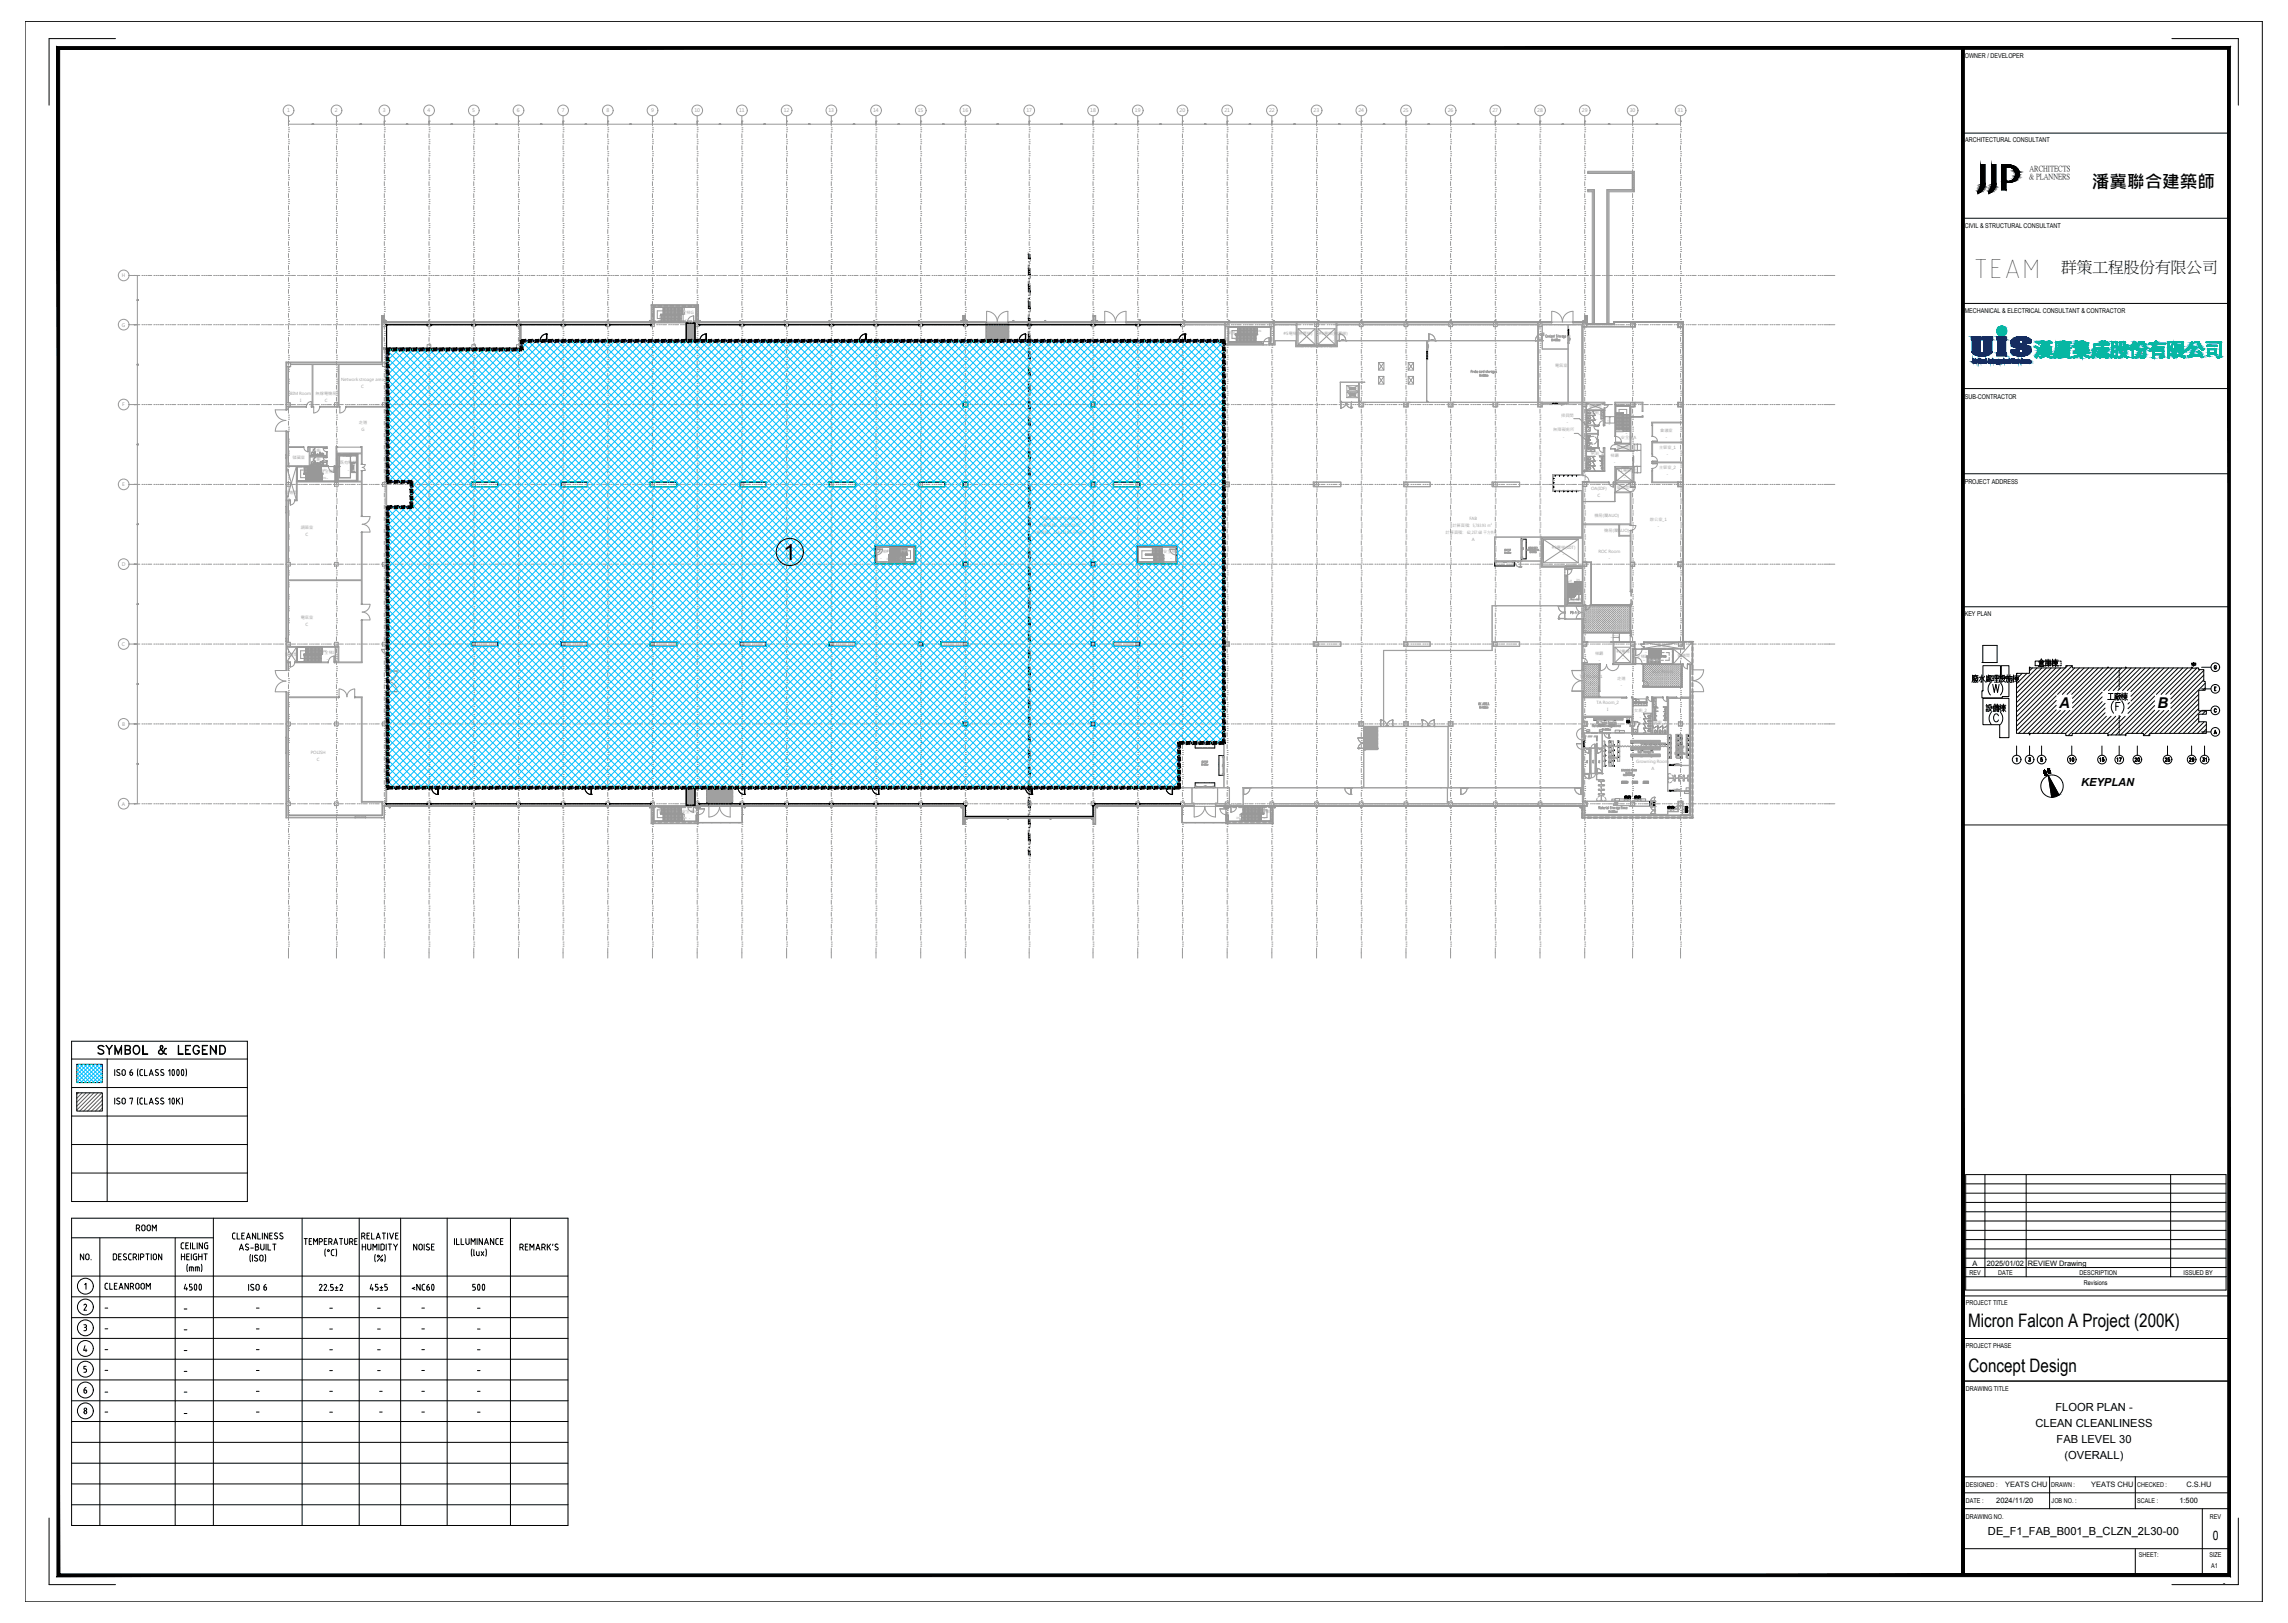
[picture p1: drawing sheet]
<svg xmlns="http://www.w3.org/2000/svg" width="860mm" height="610mm" viewBox="0 0 860 610" stroke-linecap="round" stroke-linejoin="round" font-family="sans-serif">
<defs><g id="words">
<text font-size="12.8" x="762" y="252.2">倉庫棟</text>
<text font-size="12.3" x="135.8" y="478">(%)</text>
<text font-size="11.9" x="741.9" y="269.5">設備棟</text>
<text font-size="10.7" x="741.6" y="104.4">TEAM</text>
<text font-size="9.7" x="789.9" y="264.9">工廠棟</text>
<text font-size="8.4" x="294.5" y="210.5">1</text>
<g font-size="7.9">
<text x="68.1" y="487.2">4500</text>
<text x="175" y="487.2">500</text>
</g>
<text font-size="7.1" x="35.6" y="397.6">SYMBOL &amp; LEGEND</text>
<g font-size="7">
<text x="739.8" y="498.6">Micron Falcon A Project (200K)</text>
<text x="740" y="515.6">Concept Design</text>
</g>
<text font-size="6.6" x="786.4" y="70.6">潘冀聯合建築師</text>
<text font-size="5.9" x="774.8" y="102.3">群策工程股份有限公司</text>
<g font-size="5.7">
<text x="50.1" y="463.9">ROOM</text>
<text x="28.9" y="474.8">NO.</text>
<text x="38.1" y="485.8">CLEANROOM</text>
</g>
<g font-size="5.6">
<text x="774" y="266">A</text>
<text x="811" y="266">B</text>
</g>
<g font-size="5.3">
<text x="134.8" y="466.7">RELATIVE</text>
<text x="113.2" y="468.8">TEMPERATURE</text>
</g>
<text font-size="4.9" x="831.9" y="578.7">0</text>
<g font-size="4.4">
<text x="780.3" y="287.5" transform="rotate(-90 780.3 287.5)">10</text>
<text x="788.1" y="287.5">15</text>
<text x="794.5" y="287.5">17</text>
<text x="801.2" y="287.5">20</text>
<text x="812.8" y="287.5">25</text>
<text x="821.6" y="287.5">29</text>
<text x="826.9" y="287.5">31</text>
</g>
<g font-size="4.2">
<text x="782.3" y="295.4">KEYPLAN</text>
<text x="772.6" y="530.5">FLOOR PLAN -</text>
<text x="765.2" y="536.5">CLEAN CLEANLINESS</text>
<text x="773.1" y="542.5">FAB LEVEL 30</text>
<text x="776.1" y="548.5">(OVERALL)</text>
<text x="747.3" y="576.7">DE_F1_FAB_B001_B_CLZN_2L30-00</text>
</g>
<text font-size="3.5" x="835.6" y="596">-</text>
<g font-size="3.1" fill="#a0a0a0">
<text x="583.1" y="180.3">W</text>
<text x="591.3" y="180.3">W</text>
</g>
<g font-size="2.9">
<text x="762.9" y="64.4">ARCHITECTS</text>
<text x="762.7" y="67.3">&amp; PLANNERS</text>
</g>
<g font-size="2.8">
<text x="741.4" y="475.8">A</text>
<text x="746.8" y="475.8">2025/01/02</text>
<text x="762.3" y="475.6">REVIEW Drawing</text>
<text x="753.7" y="558.8">YEATS CHU</text>
<text x="786.1" y="558.8">YEATS CHU</text>
<text x="821.9" y="558.9">C.S.HU</text>
<text x="750.4" y="564.7">2024/11/20</text>
<text x="819.3" y="564.8">1:500</text>
</g>
<g font-size="2.6">
<text x="583.1" y="185.9">W</text>
<text x="584.9" y="185.9">W</text>
<text x="586.7" y="185.9">W</text>
<text x="588.1" y="185.9">W</text>
<text x="589.8" y="185.9">W</text>
<text x="38.1" y="492.8">-</text>
<text x="68.1" y="493.2">-</text>
<text x="95.2" y="492.8">-</text>
<text x="122.8" y="492.8">-</text>
<text x="140.8" y="492.8">-</text>
<text x="157.3" y="492.8">-</text>
<text x="178.2" y="492.8">-</text>
<text x="38.1" y="500.6">-</text>
<text x="68.1" y="500.9">-</text>
<text x="95.2" y="500.6">-</text>
<text x="122.8" y="500.6">-</text>
<text x="140.8" y="500.6">-</text>
<text x="157.3" y="500.6">-</text>
<text x="178.2" y="500.6">-</text>
<text x="38.1" y="508.4">-</text>
<text x="68.1" y="508.7">-</text>
<text x="95.2" y="508.4">-</text>
<text x="122.8" y="508.4">-</text>
<text x="140.8" y="508.4">-</text>
<text x="157.3" y="508.4">-</text>
<text x="178.2" y="508.4">-</text>
<text x="38.1" y="516.1">-</text>
<text x="68.1" y="516.5">-</text>
<text x="95.2" y="516.1">-</text>
<text x="122.8" y="516.5">-</text>
<text x="140.8" y="516.5">-</text>
<text x="157.3" y="516.1">-</text>
<text x="178.2" y="516.5">-</text>
<text x="38.1" y="524.6">-</text>
<text x="68.1" y="524.6">-</text>
<text x="95.2" y="524.2">-</text>
<text x="122.8" y="524.2">-</text>
<text x="141.5" y="524.2">-</text>
<text x="157.3" y="524.2">-</text>
<text x="178.2" y="524.2">-</text>
<text x="38.1" y="532">-</text>
<text x="68.1" y="532.3">-</text>
<text x="95.2" y="532">-</text>
<text x="122.8" y="532">-</text>
<text x="141.5" y="532">-</text>
<text x="157.3" y="532">-</text>
<text x="178.2" y="532">-</text>
</g>
<text font-size="2.6" fill="#a0a0a0" x="591.3" y="185.9">W</text>
<g font-size="2.5">
<text x="738.6" y="21.8">OWNER / DEVELOPER</text>
<text x="738.7" y="53.5">ARCHITECTURAL CONSULTANT</text>
<text x="738.6" y="85.6">CIVIL &amp; STRUCTURAL CONSULTANT</text>
<text x="738.5" y="117.7">MECHANICAL &amp; ELECTRICAL CONSULTANT &amp; CONTRACTOR</text>
<text x="738.6" y="149.9">SUB-CONTRACTOR</text>
<text x="738.5" y="182">PROJECT ADDRESS</text>
<text x="738.5" y="231.6">KEY PLAN</text>
<text x="740.4" y="479">REV</text>
<text x="751.1" y="479">DATE</text>
<text x="781.8" y="479">DESCRIPTION</text>
<text x="820.8" y="479">ISSUED BY</text>
<text x="783.4" y="482.9">Revisions</text>
<text x="739" y="490.6">PROJECT TITLE</text>
<text x="739" y="506.6">PROJECT PHASE</text>
<text x="739" y="522.6">DRAWING TITLE</text>
<text x="739" y="558.9">DESIGNED :</text>
<text x="771.1" y="558.9">DRAWN :</text>
<text x="803.4" y="558.9">CHECKED :</text>
<text x="739" y="564.9">DATE :</text>
<text x="771.2" y="564.9">JOB NO. :</text>
<text x="803.4" y="564.9">SCALE :</text>
<text x="739" y="570.7">DRAWING NO.</text>
<text x="830.7" y="570.7">REV</text>
<text x="804" y="585.2">SHEET:</text>
<text x="830.5" y="585.2">SIZE</text>
<text x="831.2" y="589.1">A1</text>
</g>
<g font-size="1.9" fill="#989898">
<text x="107.9" y="42.2">1</text>
<text x="125.9" y="42.2">2</text>
<text x="143.9" y="42.2">3</text>
<text x="160.7" y="42.2">4</text>
<text x="177.5" y="42.2">5</text>
<text x="194.3" y="42.2">6</text>
<text x="211.1" y="42.2">7</text>
<text x="228" y="42.2">8</text>
<text x="244.8" y="42.2">9</text>
<text x="261" y="42.2">10</text>
<text x="277.8" y="42.2">11</text>
<text x="294.6" y="42.2">12</text>
<text x="311.4" y="42.2">13</text>
<text x="328.2" y="42.2">14</text>
<text x="345" y="42.2">15</text>
<text x="361.8" y="42.2">16</text>
<text x="385.8" y="42.2">17</text>
<text x="409.8" y="42.2">18</text>
<text x="426.6" y="42.2">19</text>
<text x="443.4" y="42.2">20</text>
<text x="460.2" y="42.2">21</text>
<text x="477" y="42.2">22</text>
<text x="493.8" y="42.2">23</text>
<text x="510.6" y="42.2">24</text>
<text x="527.4" y="42.2">25</text>
<text x="544.2" y="42.2">26</text>
<text x="561" y="42.2">27</text>
<text x="577.8" y="42.2">28</text>
<text x="594.6" y="42.2">29</text>
<text x="612.6" y="42.2">30</text>
<text x="630.6" y="42.2">31</text>
<text x="45.7" y="104.3">H</text>
<text x="45.8" y="122.8">G</text>
<text x="46" y="152.7">F</text>
<text x="46" y="182.7">E</text>
<text x="45.7" y="212.8">D</text>
<text x="45.8" y="242.8">C</text>
<text x="45.9" y="272.8">B</text>
<text x="45.8" y="302.8">A</text>
</g>
<g font-size="1.6" fill="#989898">
<text x="254.9" y="117.9">安全梯G</text>
<text x="257.5" y="120.6">-</text>
<text x="461.5" y="125.4">安全梯C</text>
<text x="482.5" y="125.8">#5電梯(無塵梯)</text>
<text x="495.8" y="125.8">#4電梯(無塵梯)</text>
<text x="464" y="128">-</text>
<text x="487.6" y="128.4">-</text>
<text x="500.9" y="128.4">-</text>
<text x="584.6" y="137.9">電氣室</text>
<text x="128.3" y="143.1">Network stroage area</text>
<text x="109.1" y="148.5">BIM Room</text>
<text x="118.6" y="148.4">無線電機房</text>
<text x="112.8" y="151.1">I</text>
<text x="122.1" y="151.1">C</text>
<text x="597.4" y="153.3">管道間</text>
<text x="597.9" y="155.6">女廁_1</text>
<text x="134.9" y="159.2">走道</text>
<text x="135.9" y="161.8">G</text>
<text x="586.9" y="156.6">掃具間</text>
<text x="599.9" y="158.3">-</text>
<text x="583.9" y="162.2">無障礙廁所</text>
<text x="609.3" y="165.1">安全梯A</text>
<text x="611.9" y="167.8">-</text>
<text x="624.1" y="162.4">會議室</text>
<text x="110" y="172.4">儲藏室</text>
<text x="117.3" y="173.2">女廁</text>
<text x="117.3" y="169.9">男廁</text>
<text x="598" y="171">男廁_1</text>
<text x="600.1" y="173.7">-</text>
<text x="605.4" y="171.7">梯廳</text>
<text x="607.7" y="168.6">管道間</text>
<text x="623.6" y="168.8">主管室_1</text>
<text x="120.5" y="177.7">安全梯I</text>
<text x="127.7" y="174.5">既有電梯</text>
<text x="608.2" y="177.5">#1電梯</text>
<text x="623.6" y="176.1">主管室_2</text>
<text x="107.2" y="185.8">管道間</text>
<text x="598.1" y="184.2">OA(IDF)</text>
<text x="607.7" y="183.7">管道間</text>
<text x="610.4" y="180.2">-</text>
<text x="600.5" y="186.8">C</text>
<text x="391.4" y="195.5">預留FAB(本次未施作)</text>
<text x="552.4" y="195.6">FAB</text>
<text x="599.3" y="194.2">機房(屬AUO)</text>
<text x="620.2" y="195.7">辦公室_1</text>
<text x="113.1" y="198.7">調藥室</text>
<text x="114.9" y="201.4">C</text>
<text x="388.1" y="200.7">計算面積:</text>
<text x="390.6" y="198.1">計算面積: 14,234.23 m</text>
<text x="396.2" y="200.8">153,215.99 平方英尺</text>
<text x="398.6" y="203.4">-</text>
<text x="543.4" y="200.7">計算面積:</text>
<text x="546" y="198.1">計算面積: 5,783.93 m</text>
<text x="551.5" y="200.8">62,257.68 平方英尺</text>
<text x="553.2" y="203.4">A</text>
<text x="603.1" y="199.8">機房(屬AUO)</text>
<text x="328.5" y="207.7">安全梯F</text>
<text x="437.3" y="207.7">安全梯D</text>
<text x="583.3" y="206.3">#3電梯(10T)</text>
<text x="587.4" y="209">-</text>
<text x="600.8" y="207.8">ROC Room</text>
<text x="589.2" y="226">安全梯K</text>
<text x="113.1" y="232.7">電氣室</text>
<text x="591.7" y="228.7">-</text>
<text x="114.9" y="235.4">C</text>
<text x="120.4" y="245.7">安全梯J</text>
<text x="607.6" y="245.2">#2電梯</text>
<text x="623.1" y="243">管道間</text>
<text x="107.2" y="246.6">管道間</text>
<text x="122.7" y="248.4">-</text>
<text x="599.6" y="246">梯廳</text>
<text x="613.6" y="247.3">安全梯B</text>
<text x="616.1" y="250">-</text>
<text x="630.6" y="247">管道間</text>
<text x="593.9" y="254.9">TA Room_1</text>
<text x="597.9" y="257.5">I</text>
<text x="607.9" y="255.7">走道</text>
<text x="621.1" y="252.8">War Room</text>
<text x="600.1" y="264.6">TA Room_2</text>
<text x="604.1" y="267.2">I</text>
<text x="614.3" y="267.5">女廁_2</text>
<text x="621.7" y="272.1">男廁_2</text>
<text x="623.7" y="274.9">-</text>
<text x="116.8" y="283.5">POLISH</text>
<text x="119.1" y="286.1">C</text>
<text x="615.1" y="286.8">Growning Room</text>
<text x="620.8" y="289.5">A</text>
<text x="256.3" y="305.5">安全梯H</text>
<text x="472.5" y="305.5">安全梯E</text>
<text x="474.9" y="308.2">-</text>
</g>
<g font-size="1.1" fill="#989898">
<text x="472.8" y="124.7">DN</text>
<text x="121.3" y="177.1">UP</text>
<text x="121.4" y="179.9">DN</text>
<text x="333.1" y="207.4">UP</text>
<text x="333.4" y="210.3">DN</text>
<text x="436.3" y="210.3">DN</text>
<text x="589.9" y="218.8">UP</text>
<text x="592.7" y="218.3">DN</text>
<text x="121.4" y="245.1">DN</text>
<text x="256.8" y="307.6">DN</text>
<text x="464.8" y="307.6">DN</text>
</g>
<text font-size="1" fill="#989898" x="405.8" y="197.5">2</text>
<text font-size=".6" fill="#989898" x="606.1" y="300.9">bin</text>
<g font-size=".5" fill="#989898">
<text x="257" y="116.9">DN</text>
<text x="604.8" y="159.2" transform="rotate(-90 604.8 159.2)">SLOPE 1:12</text>
<text x="604.8" y="159.7">UP</text>
<text x="611.1" y="163.1">DN</text>
<text x="615.1" y="169.5" transform="rotate(-90 615.1 169.5)">SLOPE 1:12</text>
<text x="615.1" y="170">UP</text>
<text x="615.1" y="177.9" transform="rotate(-90 615.1 177.9)">SLOPE 1:12</text>
<text x="615.1" y="175">UP</text>
<text x="605.5" y="239.8">UP</text>
<text x="606.2" y="239.2">SLOPE 1:12</text>
</g>
<g font-size=".3" fill="#989898">
<text x="607.4" y="275.2">Fountain</text>
<text x="607.4" y="274.8">Drinking</text>
<text x="609.2" y="275.1">Gloves</text>
<text x="633.2" y="297.9">Mask/Hairnet</text>
<text x="634" y="296.5">Trash</text>
<text x="634.2" y="296.8">Bin</text>
<text x="607.4" y="300.9">Fountain</text>
<text x="607.4" y="300.5">Drinking</text>
<text x="609.2" y="300.8">Gloves</text>
<text x="617.2" y="300.8">Gloves</text>
</g>
</g></defs>
<g fill="#000" stroke="#000" stroke-width=".38">
<path d="M743.5 72h1.1l-.4 .3zM747.6 72h1.1l-.3 .3zM754.3 68.4h2z"/>
<path d="M21.4 17.5l1 1 816-1zM22.4 18.5l816-1-1 1zM838.4 17.5l-1 1 1 574zM837.4 18.5l1 574-1-1zM21.4 592.5h817l-1-1zM21.4 592.5l1-1h815zM21.4 17.5v575l1-1zM21.4 17.5l1 1v573z"/>
<path d="M737.4 18l1 574v-574zM737.4 18l1 574h-1z"/>
<path d="M743.5 72v.3h.7zM743.5 72.3h.7l-.7 .5z"/>
<path d="M743.7 71.7l.9 .3 .3-.3zM743.7 71.7l.9 .3h-1.1z"/>
<path d="M744 71.4l.9 .3 .3-.3zM744 71.4l.9 .3h-1.2z"/>
<path d="M744.1 71l1.1 .4 .2-.4zM744.1 71l1.1 .4h-1.2z"/>
<path d="M744.3 70.7l1.1 .3 .2-.3zM744.3 70.7l1.1 .3h-1.3z"/>
<path d="M744.4 70.3l1.2 .4 .3-.4zM744.4 70.3l1.2 .4h-1.3z"/>
<path d="M744.5 69.9l1.4 .4 .1-.4zM744.5 69.9l1.4 .4h-1.5z"/>
<path d="M744.5 61.8l1.7 7.4v-7.4zM744.5 61.8l1.7 7.4h-1.7z"/>
<path d="M744.5 69.2l1.7 .3v-.3zM744.5 69.2l1.7 .3h-1.7z"/>
<path d="M744.5 69.5l1.5 .4 .2-.4zM744.5 69.5l1.5 .4h-1.5z"/>
<path d="M747.6 72v.3h.8zM747.6 72.3h.8l-.8 .5z"/>
<path d="M747.8 71.7l.9 .3 .3-.3zM747.8 71.7l.9 .3h-1.1z"/>
<path d="M748.1 71.4l.9 .3 .3-.3zM748.1 71.4l.9 .3h-1.2z"/>
<path d="M748.2 71l1.1 .4 .3-.4zM748.2 71l1.1 .4h-1.2z"/>
<path d="M748.4 70.7l1.2 .3 .2-.3zM748.4 70.7l1.2 .3h-1.4z"/>
<path d="M748.5 70.3l1.3 .4 .2-.4zM748.5 70.3l1.3 .4h-1.4z"/>
<path d="M748.6 69.9l1.4 .4 .1-.4zM748.6 69.9l1.4 .4h-1.5z"/>
<path d="M748.7 61.8l1.6 7.4v-7.4zM748.7 61.8l1.6 7.4h-1.6z"/>
<path d="M748.7 69.2l1.6 .3v-.3zM748.7 69.2l1.6 .3h-1.6z"/>
<path d="M748.7 69.5l1.4 .4 .2-.4zM748.7 69.5l1.4 .4h-1.5z"/>
<path d="M752.4 62h2.9zM752.4 62h2.9z"/>
<path d="M752.4 62.9l1.7 5.1v-5.1zM752.4 62.9l1.7 5.1h-1.7z"/>
<path d="M752.4 68l2.2 .1zM752.4 68l2.2 .1z"/>
<path d="M752.4 68.4h1.7zM752.4 68.4h1.7z"/>
<path d="M752.4 68.4l1.7 3v-3zM752.4 68.4l1.7 3h-1.7z"/>
<path d="M754.3 68.4l1.3 .2zM754.8 68.6h.8z"/>
<path d="M752.4 62.8h2.2zM752.4 62.8h2.7z"/>
<path d="M752.4 62.8h2.2zM752.4 62.8l1.7 .1z"/>
<path d="M752.4 68.1l2.7 .1zM752.4 68.1l2.7 .1z"/>
<path d="M752.4 62l3.7 .1zM752.4 62l3.7 .1z"/>
<path d="M752.4 62.1l4.3 .2zM752.4 62.1l4.3 .2h-4.3z"/>
<path d="M754.1 68.4h2.3zM754.1 68.4h2.2z"/>
<path d="M752.4 62.3l5 .3-.7-.3zM752.4 62.3l5 .3h-5z"/>
<path d="M752.4 68.2h4.5zM752.4 68.2l4 .2z"/>
<path d="M752.4 68.2h4.6zM752.4 68.2h4.5z"/>
<path d="M755.3 68.1h1.7zM755.1 68.2h1.9z"/>
<path d="M755.6 68.1h1.6zM755.3 68.1h1.7z"/>
<path d="M752.4 62.6l5.2 .2zM752.4 62.6l5.2 .2z"/>
<path d="M756.1 67.9h1.3zM755.6 68.1h1.6z"/>
<path d="M756.2 67.8h1.4zM756.1 67.9h1.3z"/>
<path d="M755.1 62.8l2.6 .1zM755.1 62.8l2.6 .1z"/>
<path d="M755.6 62.9l2.4 .1zM755.6 62.9l2.4 .1zM756.1 63h1.9zM756.1 63h1.9z"/>
<path d="M756.5 67.7h1.3zM756.2 67.8h1.4z"/>
<path d="M756.1 63l2.1 .3-.2-.3zM756.1 63l2.1 .3h-1.7z"/>
<path d="M756.9 67.4l.9 .3 .3-.3zM756.5 67.7l.4-.3 .9 .3z"/>
<path d="M756.9 67.3h1.3zM756.9 67.3l1.2 .1z"/>
<path d="M756.5 63.3l2 .2-.3-.2zM756.5 63.3l2 .2h-1.7z"/>
<path d="M756.8 63.5l1.7 .1zM756.8 63.5l1.7 .1z"/>
<path d="M757.2 66.9l1 .4 .3-.4zM757.2 66.9l1 .4h-1.3z"/>
<path d="M756.9 63.6l1.8 .2-.2-.2zM756.9 63.6l1.8 .2h-1.6z"/>
<path d="M757.3 66.8h1.3zM757.3 66.8l1.2 .1z"/>
<path d="M757.1 63.8l1.7 .2zM757.1 63.8l1.7 .2z"/>
<path d="M757.2 64l1.7 .1zM757.2 64l1.7 .1z"/>
<path d="M757.5 66.4l1.1 .4 .2-.4zM757.5 66.4l1.1 .4h-1.3z"/>
<path d="M757.3 64.1l1.6 .4v-.4zM757.3 64.1l1.6 .4h-1.4zM757.5 64.5h1.4zM757.5 64.5h1.4z"/>
<path d="M757.5 64.5l1.5 .3-.1-.3zM757.5 64.5l1.5 .3h-1.4z"/>
<path d="M757.6 66l1.3 .2zM757.6 66l1.3 .2z"/>
<path d="M757.6 66.2l1.2 .2 .1-.2zM757.6 66.2l1.2 .2h-1.3z"/>
<path d="M757.6 64.8l1.4 .2zM757.6 64.8l1.4 .2z"/>
<path d="M757.6 65l1.4 .5v-.5zM757.6 65l1.4 .5h-1.3zM757.7 65.5h1.3zM757.7 65.5h1.3z"/>
<path d="M757.7 65.5l1.2 .5 .1-.5zM757.7 65.5l1.2 .5h-1.3z"/>
<path d="M386.6 95.7l.6 1.5v-1.5zM386.6 95.7l.6 1.5h-.6z"/>
<path d="M386.6 101l.6 2.4v-2.4zM386.6 101l.6 2.4h-.6z"/>
<path d="M386.6 107.2l.6 2.5v-2.5zM386.6 107.2l.6 2.5h-.6z"/>
<path d="M386.6 113.4l.6 2.5v-2.5zM386.6 113.4l.6 2.5h-.6z"/>
<path d="M386.6 119.7l.6 2.5v-2.5zM386.6 119.7l.6 2.5h-.6z"/>
<path d="M145.2 131.3l1 1.8v-1.8zM145.2 131.3l1 1.8h-1z"/>
<path d="M145.2 134.3l1 1.3v-1.3zM145.2 134.3l1 1.3h-1z"/>
<path d="M145.2 136.8l1 1.3v-1.3zM145.2 136.8l1 1.3h-1z"/>
<path d="M145.2 139.3l1 1.3v-1.3zM145.2 139.3l1 1.3h-1z"/>
<path d="M146.5 130.8l-.8 1.1h.8zM145.7 130.8h.8l-.8 1.1z"/>
<path d="M147.8 131.9h1.2v-1.1zM147.8 130.8h1.2l-1.2 1.1z"/>
<path d="M150.3 131.9h1.2v-1.1zM150.3 130.8h1.2l-1.2 1.1z"/>
<path d="M152.8 131.9h1.2v-1.1zM152.8 130.8h1.2l-1.2 1.1z"/>
<path d="M155.3 131.9h1.2v-1.1zM155.3 130.8h1.2l-1.2 1.1z"/>
<path d="M157.8 131.9h1.2v-1.1zM157.8 130.8h1.2l-1.2 1.1z"/>
<path d="M160.3 131.9h1.2v-1.1zM160.3 130.8h1.2l-1.2 1.1z"/>
<path d="M162.8 131.9h1.2v-1.1zM162.8 130.8h1.2l-1.2 1.1z"/>
<path d="M165.3 131.9h1.2v-1.1zM165.3 130.8h1.2l-1.2 1.1z"/>
<path d="M167.8 131.9h1.2v-1.1zM167.8 130.8h1.2l-1.2 1.1z"/>
<path d="M170.3 131.9h1.3v-1.1zM170.3 130.8h1.3l-1.3 1.1z"/>
<path d="M172.8 131.9h1.3v-1.1zM172.8 130.8h1.3l-1.3 1.1z"/>
<path d="M175.3 131.9h1.3v-1.1zM175.3 130.8h1.3l-1.3 1.1z"/>
<path d="M177.8 131.9h1.3v-1.1zM177.8 130.8h1.3l-1.3 1.1z"/>
<path d="M180.3 131.9h1.3v-1.1zM180.3 130.8h1.3l-1.3 1.1z"/>
<path d="M182.8 131.9h1.3v-1.1zM182.8 130.8h1.3l-1.3 1.1z"/>
<path d="M185.3 131.9h1.2v-1.1zM185.3 130.8h1.2l-1.2 1.1z"/>
<path d="M187.8 131.9h1.2v-1.1zM187.8 130.8h1.2l-1.2 1.1z"/>
<path d="M190.3 131.9h1.2v-1.1zM190.3 130.8h1.2l-1.2 1.1z"/>
<path d="M192.8 131.9h1.2v-1.1zM192.8 130.8h1.2l-1.2 1.1z"/>
<path d="M196.1 130.8l-.8 1.1h.8zM195.3 130.8h.8l-.8 1.1z"/>
<path d="M195.6 128.1l1 1v-1zM195.6 128.1l1 1h-1z"/>
<path d="M195.6 130.3l1 1v-1zM195.6 130.3l1 1h-1z"/>
<path d="M196.1 128.6h1.3v-1zM196.1 127.6h1.3l-1.3 1z"/>
<path d="M198.7 128.6h1.2v-1zM198.7 127.6h1.2l-1.2 1z"/>
<path d="M201.2 128.6h1.3v-1zM201.2 127.6h1.3l-1.3 1z"/>
<path d="M203.7 128.6h1.3v-1zM203.7 127.6h1.3l-1.3 1z"/>
<path d="M206.2 128.6h1.3v-1zM206.2 127.6h1.3l-1.3 1z"/>
<path d="M208.7 128.6h1.3v-1zM208.7 127.6h1.3l-1.3 1z"/>
<path d="M211.2 128.6h1.3v-1zM211.2 127.6h1.3l-1.3 1z"/>
<path d="M213.7 128.6h1.3v-1zM213.7 127.6h1.3l-1.3 1z"/>
<path d="M216.2 128.6h1.3v-1zM216.2 127.6h1.3l-1.3 1z"/>
<path d="M218.7 128.6h1.2v-1zM218.7 127.6h1.2l-1.2 1z"/>
<path d="M221.2 128.6h1.2v-1zM221.2 127.6h1.2l-1.2 1z"/>
<path d="M223.7 128.6h1.2v-1zM223.7 127.6h1.2l-1.2 1z"/>
<path d="M226.2 128.6h1.2v-1zM226.2 127.6h1.2l-1.2 1z"/>
<path d="M228.7 128.6h1.2v-1zM228.7 127.6h1.2l-1.2 1z"/>
<path d="M231.2 128.6h1.2v-1zM231.2 127.6h1.2l-1.2 1z"/>
<path d="M233.7 128.6h1.2v-1zM233.7 127.6h1.2l-1.2 1z"/>
<path d="M236.2 128.6h1.2v-1zM236.2 127.6h1.2l-1.2 1z"/>
<path d="M238.7 128.6h1.2v-1zM238.7 127.6h1.2l-1.2 1z"/>
<path d="M241.2 128.6h1.2v-1zM241.2 127.6h1.2l-1.2 1z"/>
<path d="M243.7 128.6h1.3v-1zM243.7 127.6h1.3l-1.3 1z"/>
<path d="M246.2 128.6h1.3v-1zM246.2 127.6h1.3l-1.3 1z"/>
<path d="M248.7 128.6h1.3v-1zM248.7 127.6h1.3l-1.3 1z"/>
<path d="M251.2 128.6h1.3v-1zM251.2 127.6h1.3l-1.3 1z"/>
<path d="M253.7 128.6h1.3v-1zM253.7 127.6h1.3l-1.3 1z"/>
<path d="M256.2 128.6h1.3v-1zM256.2 127.6h1.3l-1.3 1z"/>
<path d="M258.7 128.6h1.3v-1zM258.7 127.6h1.3l-1.3 1z"/>
<path d="M261.2 128.6h1.3v-1zM261.2 127.6h1.3l-1.3 1z"/>
<path d="M263.7 128.6h1.3v-1zM263.7 127.6h1.3l-1.3 1z"/>
<path d="M266.2 128.6h1.2v-1zM266.2 127.6h1.2l-1.2 1z"/>
<path d="M268.7 128.6h1.2v-1zM268.7 127.6h1.2l-1.2 1z"/>
<path d="M271.2 128.6h1.2v-1zM271.2 127.6h1.2l-1.2 1z"/>
<path d="M273.7 128.6h1.2v-1zM273.7 127.6h1.2l-1.2 1z"/>
<path d="M276.2 128.6h1.2v-1zM276.2 127.6h1.2l-1.2 1z"/>
<path d="M278.7 128.6h1.2v-1zM278.7 127.6h1.2l-1.2 1z"/>
<path d="M281.2 128.6h1.2v-1zM281.2 127.6h1.2l-1.2 1z"/>
<path d="M283.7 128.6h1.3v-1zM283.7 127.6h1.3l-1.3 1z"/>
<path d="M286.2 128.6h1.3v-1zM286.2 127.6h1.3l-1.3 1z"/>
<path d="M288.7 128.6h1.3v-1zM288.7 127.6h1.3l-1.3 1z"/>
<path d="M291.2 128.6h1.3v-1zM291.2 127.6h1.3l-1.3 1z"/>
<path d="M293.7 128.6h1.3v-1zM293.7 127.6h1.3l-1.3 1z"/>
<path d="M296.2 128.6h1.3v-1zM296.2 127.6h1.3l-1.3 1z"/>
<path d="M298.7 128.6h1.3v-1zM298.7 127.6h1.3l-1.3 1z"/>
<path d="M301.2 128.6h1.3v-1zM301.2 127.6h1.3l-1.3 1z"/>
<path d="M303.7 128.6h1.3v-1zM303.7 127.6h1.3l-1.3 1z"/>
<path d="M306.2 128.6h1.3v-1zM306.2 127.6h1.3l-1.3 1z"/>
<path d="M308.7 128.6h1.3v-1zM308.7 127.6h1.3l-1.3 1z"/>
<path d="M311.2 128.6h1.2v-1zM311.2 127.6h1.2l-1.2 1z"/>
<path d="M313.7 128.6h1.2v-1zM313.7 127.6h1.2l-1.2 1z"/>
<path d="M316.2 128.6h1.2v-1zM316.2 127.6h1.2l-1.2 1z"/>
<path d="M318.7 128.6h1.2v-1zM318.7 127.6h1.2l-1.2 1z"/>
<path d="M321.2 128.6h1.2v-1zM321.2 127.6h1.2l-1.2 1z"/>
<path d="M323.7 128.6h1.2v-1zM323.7 127.6h1.2l-1.2 1z"/>
<path d="M326.2 128.6h1.3v-1zM326.2 127.6h1.3l-1.3 1z"/>
<path d="M328.7 128.6h1.3v-1zM328.7 127.6h1.3l-1.3 1z"/>
<path d="M331.2 128.6h1.3v-1zM331.2 127.6h1.3l-1.3 1z"/>
<path d="M333.7 128.6h1.3v-1zM333.7 127.6h1.3l-1.3 1z"/>
<path d="M336.2 128.6h1.3v-1zM336.2 127.6h1.3l-1.3 1z"/>
<path d="M338.7 128.6h1.3v-1zM338.7 127.6h1.3l-1.3 1z"/>
<path d="M341.2 128.6h1.3v-1zM341.2 127.6h1.3l-1.3 1z"/>
<path d="M343.7 128.6h1.3v-1zM343.7 127.6h1.3l-1.3 1z"/>
<path d="M346.2 128.6h1.3v-1zM346.2 127.6h1.3l-1.3 1z"/>
<path d="M348.7 128.6h1.3v-1zM348.7 127.6h1.3l-1.3 1z"/>
<path d="M351.2 128.6h1.3v-1zM351.2 127.6h1.3l-1.3 1z"/>
<path d="M353.7 128.6h1.3v-1zM353.7 127.6h1.3l-1.3 1z"/>
<path d="M356.2 128.6h1.2v-1zM356.2 127.6h1.2l-1.2 1z"/>
<path d="M358.7 128.6h1.2v-1zM358.7 127.6h1.2l-1.2 1z"/>
<path d="M361.2 128.6h1.2v-1zM361.2 127.6h1.2l-1.2 1z"/>
<path d="M363.7 128.6h1.2v-1zM363.7 127.6h1.2l-1.2 1z"/>
<path d="M366.2 128.6h1.2v-1zM366.2 127.6h1.2l-1.2 1z"/>
<path d="M368.7 128.6h1.3v-1zM368.7 127.6h1.3l-1.3 1z"/>
<path d="M371.2 128.6h1.3v-1zM371.2 127.6h1.3l-1.3 1z"/>
<path d="M373.7 128.6h1.3v-1zM373.7 127.6h1.3l-1.3 1z"/>
<path d="M376.2 128.6h1.3v-1zM376.2 127.6h1.3l-1.3 1z"/>
<path d="M378.7 128.6h1.3v-1zM378.7 127.6h1.3l-1.3 1z"/>
<path d="M381.2 128.6h1.3v-1zM381.2 127.6h1.3l-1.3 1z"/>
<path d="M383.7 128.6h1.3v-1zM383.7 127.6h1.3l-1.3 1z"/>
<path d="M386.6 125.9l.6 2.5v-2.5zM386.6 125.9l.6 2.5h-.6z"/>
<path d="M386.6 132.2l.6 2.5v-2.5zM386.6 132.2l.6 2.5h-.6z"/>
<path d="M386.6 138.5l.6 2.5v-2.5zM386.6 138.5l.6 2.5h-.6z"/>
<path d="M386.2 128.6h1.3v-1zM386.2 127.6h1.3l-1.3 1z"/>
<path d="M388.7 128.6h1.3v-1zM388.7 127.6h1.3l-1.3 1z"/>
<path d="M391.2 128.6h1.3v-1zM391.2 127.6h1.3l-1.3 1z"/>
<path d="M393.7 128.6h1.3v-1zM393.7 127.6h1.3l-1.3 1z"/>
<path d="M396.2 128.6h1.3v-1zM396.2 127.6h1.3l-1.3 1z"/>
<path d="M398.7 128.6h1.3v-1zM398.7 127.6h1.3l-1.3 1z"/>
<path d="M401.2 128.6h1.2v-1zM401.2 127.6h1.2l-1.2 1z"/>
<path d="M403.7 128.6h1.2v-1zM403.7 127.6h1.2l-1.2 1z"/>
<path d="M406.2 128.6h1.2v-1zM406.2 127.6h1.2l-1.2 1z"/>
<path d="M408.7 128.6h1.3v-1zM408.7 127.6h1.3l-1.3 1z"/>
<path d="M411.2 128.6h1.3v-1zM411.2 127.6h1.3l-1.3 1z"/>
<path d="M413.7 128.6h1.3v-1zM413.7 127.6h1.3l-1.3 1z"/>
<path d="M416.2 128.6h1.3v-1zM416.2 127.6h1.3l-1.3 1z"/>
<path d="M418.7 128.6h1.3v-1zM418.7 127.6h1.3l-1.3 1z"/>
<path d="M421.2 128.6h1.3v-1zM421.2 127.6h1.3l-1.3 1z"/>
<path d="M423.7 128.6h1.3v-1zM423.7 127.6h1.3l-1.3 1z"/>
<path d="M426.2 128.6h1.3v-1zM426.2 127.6h1.3l-1.3 1z"/>
<path d="M428.7 128.6h1.3v-1zM428.7 127.6h1.3l-1.3 1z"/>
<path d="M431.2 128.6h1.3v-1zM431.2 127.6h1.3l-1.3 1z"/>
<path d="M433.7 128.6h1.3v-1zM433.7 127.6h1.3l-1.3 1z"/>
<path d="M436.2 128.6h1.3v-1zM436.2 127.6h1.3l-1.3 1z"/>
<path d="M438.7 128.6h1.3v-1zM438.7 127.6h1.3l-1.3 1z"/>
<path d="M441.2 128.6h1.3v-1zM441.2 127.6h1.3l-1.3 1z"/>
<path d="M443.7 128.6h1.3v-1zM443.7 127.6h1.3l-1.3 1z"/>
<path d="M446.2 128.6h1.2v-1zM446.2 127.6h1.2l-1.2 1z"/>
<path d="M448.7 128.6h1.2v-1zM448.7 127.6h1.2l-1.2 1z"/>
<path d="M451.2 128.6h1.3v-1zM451.2 127.6h1.3l-1.3 1z"/>
<path d="M453.7 128.6h1.3v-1zM453.7 127.6h1.3l-1.3 1z"/>
<path d="M456.2 128.6h1.3v-1zM456.2 127.6h1.3l-1.3 1z"/>
<path d="M459.6 138v1.3h.9zM459.6 138h.9v1.3z"/>
<path d="M459.6 135.5v1.3h.9zM459.6 135.5h.9v1.3z"/>
<path d="M459.6 133v1.3h.9zM459.6 133h.9v1.3z"/>
<path d="M459.6 130.5v1.3h.9zM459.6 130.5h.9v1.3z"/>
<path d="M459.6 128.1v1.2h.9zM459.6 128.1h.9v1.2z"/>
<path d="M458.7 128.6h1.3v-1zM458.7 127.6h1.3l-1.3 1z"/>
<path d="M145.2 141.8l1 1.3v-1.3zM145.2 141.8l1 1.3h-1z"/>
<path d="M145.2 144.3l1 1.3v-1.3zM145.2 144.3l1 1.3h-1z"/>
<path d="M145.2 146.8l1 1.3v-1.3zM145.2 146.8l1 1.3h-1z"/>
<path d="M145.2 149.3l1 1.3v-1.3zM145.2 149.3l1 1.3h-1z"/>
<path d="M145.2 151.8l1 1.3v-1.3zM145.2 151.8l1 1.3h-1z"/>
<path d="M145.2 154.3l1 1.3v-1.3zM145.2 154.3l1 1.3h-1z"/>
<path d="M145.2 156.8l1 1.3v-1.3zM145.2 156.8l1 1.3h-1z"/>
<path d="M145.2 159.3l1 1.3v-1.3zM145.2 159.3l1 1.3h-1z"/>
<path d="M386.6 144.7l.6 2.5v-2.5zM386.6 144.7l.6 2.5h-.6z"/>
<path d="M386.6 150.9l.6 2.5v-2.5zM386.6 150.9l.6 2.5h-.6z"/>
<path d="M386.6 157.2l.6 2.5v-2.5zM386.6 157.2l.6 2.5h-.6z"/>
<path d="M459.6 158v1.3h.9zM459.6 158h.9v1.3z"/>
<path d="M459.6 155.5v1.2h.9zM459.6 155.5h.9v1.2z"/>
<path d="M459.6 153v1.2h.9zM459.6 153h.9v1.2z"/>
<path d="M459.6 150.5v1.3h.9zM459.6 150.5h.9v1.3z"/>
<path d="M459.6 148v1.3h.9zM459.6 148h.9v1.3z"/>
<path d="M459.6 145.5v1.3h.9zM459.6 145.5h.9v1.3z"/>
<path d="M459.6 143v1.3h.9zM459.6 143h.9v1.3z"/>
<path d="M459.6 140.5v1.3h.9zM459.6 140.5h.9v1.3z"/>
<path d="M145.2 161.8l1 1.3v-1.3zM145.2 161.8l1 1.3h-1z"/>
<path d="M145.2 164.3l1 1.3v-1.3zM145.2 164.3l1 1.3h-1z"/>
<path d="M145.2 166.8l1 1.3v-1.3zM145.2 166.8l1 1.3h-1z"/>
<path d="M145.2 169.3l1 1.3v-1.3zM145.2 169.3l1 1.3h-1z"/>
<path d="M145.2 171.8l1 1.3v-1.3zM145.2 171.8l1 1.3h-1z"/>
<path d="M145.2 174.3l1 1.3v-1.3zM145.2 174.3l1 1.3h-1z"/>
<path d="M145.2 176.8l1 1.3v-1.3zM145.2 176.8l1 1.3h-1z"/>
<path d="M145.2 179.3l1 1.7v-1.7zM145.2 179.3l1 1.7h-1z"/>
<path d="M386.6 163.4l.6 2.5v-2.5zM386.6 163.4l.6 2.5h-.6z"/>
<path d="M386.6 169.7l.6 2.5v-2.5zM386.6 169.7l.6 2.5h-.6z"/>
<path d="M386.6 176l.6 2.5v-2.5zM386.6 176l.6 2.5h-.6z"/>
<path d="M459.6 178v1.3h.9zM459.6 178h.9v1.3z"/>
<path d="M459.6 175.5v1.3h.9zM459.6 175.5h.9v1.3z"/>
<path d="M459.6 173v1.3h.9zM459.6 173h.9v1.3z"/>
<path d="M459.6 170.5v1.3h.9zM459.6 170.5h.9v1.3z"/>
<path d="M459.6 168v1.3h.9zM459.6 168h.9v1.3z"/>
<path d="M459.6 165.5v1.3h.9zM459.6 165.5h.9v1.3z"/>
<path d="M459.6 163v1.3h.9zM459.6 163h.9v1.3z"/>
<path d="M459.6 160.5v1.3h.9zM459.6 160.5h.9v1.3z"/>
<path d="M145.7 180.6v1l1.4-1zM145.7 181.6l1.4-1v1z"/>
<path d="M145.2 190.6l1 .8v-.8zM145.2 190.6l1 .8h-1z"/>
<path d="M145.2 192.7l1 1.2v-1.2zM145.2 192.7l1 1.2h-1z"/>
<path d="M145.2 195.2l1 1.2v-1.2zM145.2 195.2l1 1.2h-1z"/>
<path d="M145.2 197.7l1 1.3v-1.3zM145.2 197.7l1 1.3h-1z"/>
<path d="M145.7 191.1h1.4v-1zM145.7 190.1h1.4l-1.4 1z"/>
<path d="M148.3 180.6v1l1.2-1zM148.3 181.6l1.2-1v1z"/>
<path d="M148.3 191.1h1.2v-1zM148.3 190.1h1.2l-1.2 1z"/>
<path d="M150.8 180.6v1l1.2-1zM150.8 181.6l1.2-1v1z"/>
<path d="M150.8 191.1h1.2v-1zM150.8 190.1h1.2l-1.2 1z"/>
<path d="M153.3 180.6v1l1.4-1zM153.3 181.6l1.4-1v1z"/>
<path d="M153.3 191.1h1.4v-1zM153.3 190.1h1.4l-1.4 1z"/>
<path d="M154.2 181l1 1.7v-1.7zM154.2 181l1 1.7h-1z"/>
<path d="M154.2 184l1 1.2v-1.2zM154.2 184l1 1.2h-1z"/>
<path d="M154.2 186.5l1 1.2v-1.2zM154.2 186.5l1 1.2h-1z"/>
<path d="M154.2 189l1 1.6v-1.6zM154.2 189l1 1.6h-1z"/>
<path d="M386.6 182.2l.6 2.5v-2.5zM386.6 182.2l.6 2.5h-.6z"/>
<path d="M386.6 188.5l.6 2.5v-2.5zM386.6 188.5l.6 2.5h-.6z"/>
<path d="M386.6 194.7l.6 2.5v-2.5zM386.6 194.7l.6 2.5h-.6z"/>
<path d="M459.6 198v1.3h.9zM459.6 198h.9v1.3z"/>
<path d="M459.6 195.5v1.3h.9zM459.6 195.5h.9v1.3z"/>
<path d="M459.6 193v1.3h.9zM459.6 193h.9v1.3z"/>
<path d="M459.6 190.5v1.3h.9zM459.6 190.5h.9v1.3z"/>
<path d="M459.6 188v1.3h.9zM459.6 188h.9v1.3z"/>
<path d="M459.6 185.5v1.3h.9zM459.6 185.5h.9v1.3z"/>
<path d="M459.6 183v1.3h.9zM459.6 183h.9v1.3z"/>
<path d="M459.6 180.5v1.3h.9zM459.6 180.5h.9v1.3z"/>
<path d="M145.2 200.2l1 1.3v-1.3zM145.2 200.2l1 1.3h-1z"/>
<path d="M145.2 202.7l1 1.2v-1.2zM145.2 202.7l1 1.2h-1z"/>
<path d="M145.2 205.2l1 1.2v-1.2zM145.2 205.2l1 1.2h-1z"/>
<path d="M145.2 207.7l1 1.2v-1.2zM145.2 207.7l1 1.2h-1z"/>
<path d="M145.2 210.2l1 1.2v-1.2zM145.2 210.2l1 1.2h-1z"/>
<path d="M145.2 212.7l1 1.2v-1.2zM145.2 212.7l1 1.2h-1z"/>
<path d="M145.2 215.2l1 1.2v-1.2zM145.2 215.2l1 1.2h-1z"/>
<path d="M145.2 217.7l1 1.2v-1.2zM145.2 217.7l1 1.2h-1z"/>
<path d="M386.6 200.9l.6 2.5v-2.5zM386.6 200.9l.6 2.5h-.6z"/>
<path d="M386.6 207.2l.6 2.5v-2.5zM386.6 207.2l.6 2.5h-.6z"/>
<path d="M386.6 213.4l.6 2.6v-2.6zM386.6 213.4l.6 2.6h-.6z"/>
<path d="M386.6 219.7l.6 2.5v-2.5zM386.6 219.7l.6 2.5h-.6z"/>
<path d="M459.6 218v1.3h.9zM459.6 218h.9v1.3z"/>
<path d="M459.6 215.5v1.3h.9zM459.6 215.5h.9v1.3z"/>
<path d="M459.6 213v1.3h.9zM459.6 213h.9v1.3z"/>
<path d="M459.6 210.5v1.3h.9zM459.6 210.5h.9v1.3z"/>
<path d="M459.6 208v1.3h.9zM459.6 208h.9v1.3z"/>
<path d="M459.6 205.5v1.3h.9zM459.6 205.5h.9v1.3z"/>
<path d="M459.6 203v1.3h.9zM459.6 203h.9v1.3z"/>
<path d="M459.6 200.5v1.3h.9zM459.6 200.5h.9v1.3z"/>
<path d="M145.2 220.2l1 1.2v-1.2zM145.2 220.2l1 1.2h-1z"/>
<path d="M145.2 222.7l1 1.2v-1.2zM145.2 222.7l1 1.2h-1z"/>
<path d="M145.2 225.2l1 1.2v-1.2zM145.2 225.2l1 1.2h-1z"/>
<path d="M145.2 227.7l1 1.2v-1.2zM145.2 227.7l1 1.2h-1z"/>
<path d="M145.2 230.2l1 1.2v-1.2zM145.2 230.2l1 1.2h-1z"/>
<path d="M145.2 232.7l1 1.2v-1.2zM145.2 232.7l1 1.2h-1z"/>
<path d="M145.2 235.2l1 1.3v-1.3zM145.2 235.2l1 1.3h-1z"/>
<path d="M145.2 237.7l1 1.3v-1.3zM145.2 237.7l1 1.3h-1z"/>
<path d="M386.6 226l.6 2.5v-2.5zM386.6 226l.6 2.5h-.6z"/>
<path d="M386.6 232.2l.6 2.5v-2.5zM386.6 232.2l.6 2.5h-.6z"/>
<path d="M386.6 238.4l.6 2.5v-2.5zM386.6 238.4l.6 2.5h-.6z"/>
<path d="M459.6 238v1.3h.9zM459.6 238h.9v1.3z"/>
<path d="M459.6 235.5v1.3h.9zM459.6 235.5h.9v1.3z"/>
<path d="M459.6 233v1.3h.9zM459.6 233h.9v1.3z"/>
<path d="M459.6 230.5v1.3h.9zM459.6 230.5h.9v1.3z"/>
<path d="M459.6 228v1.3h.9zM459.6 228h.9v1.3z"/>
<path d="M459.6 225.5v1.3h.9zM459.6 225.5h.9v1.3z"/>
<path d="M459.6 223v1.3h.9zM459.6 223h.9v1.3z"/>
<path d="M459.6 220.5v1.3h.9zM459.6 220.5h.9v1.3z"/>
<path d="M145.2 240.2l1 1.3v-1.3zM145.2 240.2l1 1.3h-1z"/>
<path d="M145.2 242.7l1 1.3v-1.3zM145.2 242.7l1 1.3h-1z"/>
<path d="M145.2 245.2l1 1.3v-1.3zM145.2 245.2l1 1.3h-1z"/>
<path d="M145.2 247.7l1 1.2v-1.2zM145.2 247.7l1 1.2h-1z"/>
<path d="M145.2 250.2l1 1.2v-1.2zM145.2 250.2l1 1.2h-1z"/>
<path d="M145.2 252.7l1 1.2v-1.2zM145.2 252.7l1 1.2h-1z"/>
<path d="M145.2 255.2l1 1.2v-1.2zM145.2 255.2l1 1.2h-1z"/>
<path d="M145.2 257.7l1 1.2v-1.2zM145.2 257.7l1 1.2h-1z"/>
<path d="M386.6 244.7l.6 2.5v-2.5zM386.6 244.7l.6 2.5h-.6z"/>
<path d="M386.6 250.9l.6 2.6v-2.6zM386.6 250.9l.6 2.6h-.6z"/>
<path d="M386.6 257.2l.6 2.5v-2.5zM386.6 257.2l.6 2.5h-.6z"/>
<path d="M459.6 258v1.3h.9zM459.6 258h.9v1.3z"/>
<path d="M459.6 255.6v1.2h.9zM459.6 255.6h.9v1.2z"/>
<path d="M459.6 253v1.3h.9zM459.6 253h.9v1.3z"/>
<path d="M459.6 250.5v1.3h.9zM459.6 250.5h.9v1.3z"/>
<path d="M459.6 248v1.3h.9zM459.6 248h.9v1.3z"/>
<path d="M459.6 245.5v1.3h.9zM459.6 245.5h.9v1.3z"/>
<path d="M459.6 243v1.3h.9zM459.6 243h.9v1.3z"/>
<path d="M459.6 240.5v1.3h.9zM459.6 240.5h.9v1.3z"/>
<path d="M145.2 260.2l1 1.2v-1.2zM145.2 260.2l1 1.2h-1z"/>
<path d="M145.2 262.7l1 1.2v-1.2zM145.2 262.7l1 1.2h-1z"/>
<path d="M145.2 265.2l1 1.2v-1.2zM145.2 265.2l1 1.2h-1z"/>
<path d="M145.2 267.7l1 1.2v-1.2zM145.2 267.7l1 1.2h-1z"/>
<path d="M145.2 270.2l1 1.2v-1.2zM145.2 270.2l1 1.2h-1z"/>
<path d="M145.2 272.7l1 1.3v-1.3zM145.2 272.7l1 1.3h-1z"/>
<path d="M145.2 275.2l1 1.3v-1.3zM145.2 275.2l1 1.3h-1z"/>
<path d="M145.2 277.7l1 1.3v-1.3zM145.2 277.7l1 1.3h-1z"/>
<path d="M386.6 263.5l.6 2.5v-2.5zM386.6 263.5l.6 2.5h-.6z"/>
<path d="M386.6 269.7l.6 2.5v-2.5zM386.6 269.7l.6 2.5h-.6z"/>
<path d="M386.6 276l.6 2.5v-2.5zM386.6 276l.6 2.5h-.6z"/>
<path d="M443.3 278.7v1l1.5-1zM443.3 279.7l1.5-1v1z"/>
<path d="M446 278.7v1l1.3-1zM446 279.7l1.3-1v1z"/>
<path d="M448.5 278.7v1l1.3-1zM448.5 279.7l1.3-1v1z"/>
<path d="M451 278.7v1l1.3-1zM451 279.7l1.3-1v1z"/>
<path d="M453.5 278.7v1l1.3-1zM453.5 279.7l1.3-1v1z"/>
<path d="M456 278.7v1l1.3-1zM456 279.7l1.3-1v1z"/>
<path d="M458.5 278.7v1l1.5-1zM458.5 279.7l1.5-1v1z"/>
<path d="M459.6 278v1.2h.9zM459.6 278h.9v1.2z"/>
<path d="M459.6 275.5v1.3h.9zM459.6 275.5h.9v1.3z"/>
<path d="M459.6 273v1.3h.9zM459.6 273h.9v1.3z"/>
<path d="M459.6 270.5v1.3h.9zM459.6 270.5h.9v1.3z"/>
<path d="M459.6 268v1.3h.9zM459.6 268h.9v1.3z"/>
<path d="M459.6 265.5v1.3h.9zM459.6 265.5h.9v1.3z"/>
<path d="M459.6 263v1.3h.9zM459.6 263h.9v1.3z"/>
<path d="M459.6 260.5v1.3h.9zM459.6 260.5h.9v1.3z"/>
<path d="M145.7 295.5v1l1.9-1zM145.7 296.5l1.9-1v1z"/>
<path d="M145.2 280.2l1 1.3v-1.3zM145.2 280.2l1 1.3h-1z"/>
<path d="M145.2 282.7l1 1.3v-1.3zM145.2 282.7l1 1.3h-1z"/>
<path d="M145.2 285.2l1 1.3v-1.3zM145.2 285.2l1 1.3h-1z"/>
<path d="M145.2 287.7l1 1.3v-1.3zM145.2 287.7l1 1.3h-1z"/>
<path d="M145.2 290.2l1 1.3v-1.3zM145.2 290.2l1 1.3h-1z"/>
<path d="M145.2 292.7l1 1.2v-1.2zM145.2 292.7l1 1.2h-1z"/>
<path d="M145.2 295.2l1 .8v-.8zM145.2 295.2l1 .8h-1z"/>
<path d="M148.8 295.5v1l1.3-1zM148.8 296.5l1.3-1v1z"/>
<path d="M151.3 295.5v1l1.3-1zM151.3 296.5l1.3-1v1z"/>
<path d="M153.8 295.5v1l1.3-1zM153.8 296.5l1.3-1v1z"/>
<path d="M156.3 295.5v1l1.3-1zM156.3 296.5l1.3-1v1z"/>
<path d="M158.9 295.5v1l1.2-1zM158.9 296.5l1.2-1v1z"/>
<path d="M161.4 295.5v1l1.2-1zM161.4 296.5l1.2-1v1z"/>
<path d="M163.9 295.5v1l1.2-1zM163.9 296.5l1.2-1v1z"/>
<path d="M166.4 295.5v1l1.2-1zM166.4 296.5l1.2-1v1z"/>
<path d="M168.9 295.5v1l1.2-1zM168.9 296.5l1.2-1v1z"/>
<path d="M171.4 295.5v1l1.2-1zM171.4 296.5l1.2-1v1z"/>
<path d="M173.8 295.5v1l1.3-1zM173.8 296.5l1.3-1v1z"/>
<path d="M176.3 295.5v1l1.3-1zM176.3 296.5l1.3-1v1z"/>
<path d="M178.8 295.5v1l1.3-1zM178.8 296.5l1.3-1v1z"/>
<path d="M181.3 295.5v1l1.3-1zM181.3 296.5l1.3-1v1z"/>
<path d="M183.8 295.5v1l1.3-1zM183.8 296.5l1.3-1v1z"/>
<path d="M186.3 295.5v1l1.3-1zM186.3 296.5l1.3-1v1z"/>
<path d="M188.8 295.5v1l1.3-1zM188.8 296.5l1.3-1v1z"/>
<path d="M191.3 295.5v1l1.3-1zM191.3 296.5l1.3-1v1z"/>
<path d="M193.8 295.5v1l1.3-1zM193.8 296.5l1.3-1v1z"/>
<path d="M196.3 295.5v1l1.3-1zM196.3 296.5l1.3-1v1z"/>
<path d="M198.8 295.5v1l1.3-1zM198.8 296.5l1.3-1v1z"/>
<path d="M201.4 295.5v1l1.2-1zM201.4 296.5l1.2-1v1z"/>
<path d="M203.9 295.5v1l1.2-1zM203.9 296.5l1.2-1v1z"/>
<path d="M206.4 295.5v1l1.2-1zM206.4 296.5l1.2-1v1z"/>
<path d="M208.9 295.5v1l1.2-1zM208.9 296.5l1.2-1v1z"/>
<path d="M211.4 295.5v1l1.2-1zM211.4 296.5l1.2-1v1z"/>
<path d="M213.9 295.5v1l1.2-1zM213.9 296.5l1.2-1v1z"/>
<path d="M216.4 295.5v1l1.2-1zM216.4 296.5l1.2-1v1z"/>
<path d="M218.8 295.5v1l1.3-1zM218.8 296.5l1.3-1v1z"/>
<path d="M221.3 295.5v1l1.3-1zM221.3 296.5l1.3-1v1z"/>
<path d="M223.8 295.5v1l1.3-1zM223.8 296.5l1.3-1v1z"/>
<path d="M226.3 295.5v1l1.3-1zM226.3 296.5l1.3-1v1z"/>
<path d="M228.8 295.5v1l1.3-1zM228.8 296.5l1.3-1v1z"/>
<path d="M231.3 295.5v1l1.3-1zM231.3 296.5l1.3-1v1z"/>
<path d="M233.8 295.5v1l1.3-1zM233.8 296.5l1.3-1v1z"/>
<path d="M236.3 295.5v1l1.3-1zM236.3 296.5l1.3-1v1z"/>
<path d="M238.8 295.5v1l1.3-1zM238.8 296.5l1.3-1v1z"/>
<path d="M241.4 295.5v1l1.2-1zM241.4 296.5l1.2-1v1z"/>
<path d="M243.9 295.5v1l1.2-1zM243.9 296.5l1.2-1v1z"/>
<path d="M246.4 295.5v1l1.2-1zM246.4 296.5l1.2-1v1z"/>
<path d="M248.9 295.5v1l1.2-1zM248.9 296.5l1.2-1v1z"/>
<path d="M251.4 295.5v1l1.2-1zM251.4 296.5l1.2-1v1z"/>
<path d="M253.9 295.5v1l1.2-1zM253.9 296.5l1.2-1v1z"/>
<path d="M256.4 295.5v1l1.2-1zM256.4 296.5l1.2-1v1z"/>
<path d="M258.9 295.5v1l1.2-1zM258.9 296.5l1.2-1v1z"/>
<path d="M261.4 295.5v1l1.2-1zM261.4 296.5l1.2-1v1z"/>
<path d="M263.8 295.5v1l1.3-1zM263.8 296.5l1.3-1v1z"/>
<path d="M266.3 295.5v1l1.3-1zM266.3 296.5l1.3-1v1z"/>
<path d="M268.8 295.5v1l1.3-1zM268.8 296.5l1.3-1v1z"/>
<path d="M271.3 295.5v1l1.3-1zM271.3 296.5l1.3-1v1z"/>
<path d="M273.8 295.5v1l1.3-1zM273.8 296.5l1.3-1v1z"/>
<path d="M276.3 295.5v1l1.3-1zM276.3 296.5l1.3-1v1z"/>
<path d="M278.8 295.5v1l1.3-1zM278.8 296.5l1.3-1v1z"/>
<path d="M281.3 295.5v1l1.3-1zM281.3 296.5l1.3-1v1z"/>
<path d="M283.9 295.5v1l1.2-1zM283.9 296.5l1.2-1v1z"/>
<path d="M286.4 295.5v1l1.2-1zM286.4 296.5l1.2-1v1z"/>
<path d="M288.9 295.5v1l1.2-1zM288.9 296.5l1.2-1v1z"/>
<path d="M291.4 295.5v1l1.2-1zM291.4 296.5l1.2-1v1z"/>
<path d="M293.9 295.5v1l1.2-1zM293.9 296.5l1.2-1v1z"/>
<path d="M296.4 295.5v1l1.2-1zM296.4 296.5l1.2-1v1z"/>
<path d="M298.9 295.5v1l1.2-1zM298.9 296.5l1.2-1v1z"/>
<path d="M301.4 295.5v1l1.2-1zM301.4 296.5l1.2-1v1z"/>
<path d="M303.9 295.5v1l1.2-1zM303.9 296.5l1.2-1v1z"/>
<path d="M306.4 295.5v1l1.2-1zM306.4 296.5l1.2-1v1z"/>
<path d="M308.8 295.5v1l1.3-1zM308.8 296.5l1.3-1v1z"/>
<path d="M311.3 295.5v1l1.3-1zM311.3 296.5l1.3-1v1z"/>
<path d="M313.8 295.5v1l1.3-1zM313.8 296.5l1.3-1v1z"/>
<path d="M316.3 295.5v1l1.3-1zM316.3 296.5l1.3-1v1z"/>
<path d="M318.8 295.5v1l1.3-1zM318.8 296.5l1.3-1v1z"/>
<path d="M321.3 295.5v1l1.3-1zM321.3 296.5l1.3-1v1z"/>
<path d="M323.8 295.5v1l1.3-1zM323.8 296.5l1.3-1v1z"/>
<path d="M326.4 295.5v1l1.2-1zM326.4 296.5l1.2-1v1z"/>
<path d="M328.9 295.5v1l1.2-1zM328.9 296.5l1.2-1v1z"/>
<path d="M331.4 295.5v1l1.2-1zM331.4 296.5l1.2-1v1z"/>
<path d="M333.9 295.5v1l1.2-1zM333.9 296.5l1.2-1v1z"/>
<path d="M336.4 295.5v1l1.2-1zM336.4 296.5l1.2-1v1z"/>
<path d="M338.9 295.5v1l1.2-1zM338.9 296.5l1.2-1v1z"/>
<path d="M341.4 295.5v1l1.2-1zM341.4 296.5l1.2-1v1z"/>
<path d="M343.9 295.5v1l1.2-1zM343.9 296.5l1.2-1v1z"/>
<path d="M346.4 295.5v1l1.2-1zM346.4 296.5l1.2-1v1z"/>
<path d="M348.9 295.5v1l1.2-1zM348.9 296.5l1.2-1v1z"/>
<path d="M351.4 295.5v1l1.2-1zM351.4 296.5l1.2-1v1z"/>
<path d="M353.9 295.5v1l1.2-1zM353.9 296.5l1.2-1v1z"/>
<path d="M356.3 295.5v1l1.3-1zM356.3 296.5l1.3-1v1z"/>
<path d="M358.8 295.5v1l1.3-1zM358.8 296.5l1.3-1v1z"/>
<path d="M361.3 295.5v1l1.3-1zM361.3 296.5l1.3-1v1z"/>
<path d="M363.8 295.5v1l1.3-1zM363.8 296.5l1.3-1v1z"/>
<path d="M366.4 295.5v1l1.2-1zM366.4 296.5l1.2-1v1z"/>
<path d="M368.9 295.5v1l1.2-1zM368.9 296.5l1.2-1v1z"/>
<path d="M371.4 295.5v1l1.2-1zM371.4 296.5l1.2-1v1z"/>
<path d="M373.9 295.5v1l1.2-1zM373.9 296.5l1.2-1v1z"/>
<path d="M376.4 295.5v1l1.2-1zM376.4 296.5l1.2-1v1z"/>
<path d="M378.9 295.5v1l1.2-1zM378.9 296.5l1.2-1v1z"/>
<path d="M381.4 295.5v1l1.2-1zM381.4 296.5l1.2-1v1z"/>
<path d="M383.9 295.5v1l1.2-1zM383.9 296.5l1.2-1v1z"/>
<path d="M386.4 295.5v1l1.2-1zM386.4 296.5l1.2-1v1z"/>
<path d="M386.6 282.2l.6 2.5v-2.5zM386.6 282.2l.6 2.5h-.6z"/>
<path d="M386.6 288.4l.6 2.6v-2.6zM386.6 288.4l.6 2.6h-.6z"/>
<path d="M386.6 294.7l.6 2.5v-2.5zM386.6 294.7l.6 2.5h-.6z"/>
<path d="M388.9 295.5v1l1.2-1zM388.9 296.5l1.2-1v1z"/>
<path d="M391.4 295.5v1l1.2-1zM391.4 296.5l1.2-1v1z"/>
<path d="M393.9 295.5v1l1.2-1zM393.9 296.5l1.2-1v1z"/>
<path d="M396.4 295.5v1l1.2-1zM396.4 296.5l1.2-1v1z"/>
<path d="M398.9 295.5v1l1.2-1zM398.9 296.5l1.2-1v1z"/>
<path d="M401.3 295.5v1l1.3-1zM401.3 296.5l1.3-1v1z"/>
<path d="M403.8 295.5v1l1.3-1zM403.8 296.5l1.3-1v1z"/>
<path d="M406.3 295.5v1l1.3-1zM406.3 296.5l1.3-1v1z"/>
<path d="M408.9 295.5v1l1.2-1zM408.9 296.5l1.2-1v1z"/>
<path d="M411.4 295.5v1l1.2-1zM411.4 296.5l1.2-1v1z"/>
<path d="M413.9 295.5v1l1.2-1zM413.9 296.5l1.2-1v1z"/>
<path d="M416.4 295.5v1l1.2-1zM416.4 296.5l1.2-1v1z"/>
<path d="M418.9 295.5v1l1.2-1zM418.9 296.5l1.2-1v1z"/>
<path d="M421.4 295.5v1l1.2-1zM421.4 296.5l1.2-1v1z"/>
<path d="M423.9 295.5v1l1.2-1zM423.9 296.5l1.2-1v1z"/>
<path d="M426.4 295.5v1l1.2-1zM426.4 296.5l1.2-1v1z"/>
<path d="M428.9 295.5v1l1.2-1zM428.9 296.5l1.2-1v1z"/>
<path d="M431.4 295.5v1l1.2-1zM431.4 296.5l1.2-1v1z"/>
<path d="M433.9 295.5v1l1.2-1zM433.9 296.5l1.2-1v1z"/>
<path d="M436.4 295.5v1l1.2-1zM436.4 296.5l1.2-1v1z"/>
<path d="M438.9 295.5v1l1.2-1zM438.9 296.5l1.2-1v1z"/>
<path d="M441.4 295.5v1l1.9-1zM441.4 296.5l1.9-1v1z"/>
<path d="M442.8 294.5v1.5h.9zM442.8 294.5h.9v1.5z"/>
<path d="M442.8 292v1.2h.9zM442.8 292h.9v1.2z"/>
<path d="M442.8 289.5v1.2h.9zM442.8 289.5h.9v1.2z"/>
<path d="M442.8 287v1.2h.9zM442.8 287h.9v1.2z"/>
<path d="M442.8 284.5v1.2h.9zM442.8 284.5h.9v1.2z"/>
<path d="M442.8 282v1.2h.9zM442.8 282h.9v1.2z"/>
<path d="M442.8 279.2v1.5h.9zM442.8 279.2h.9v1.5z"/>
<path d="M770 291.5l4 7.2h-2.9zM771.1 298.7l.2 1 2.7-1z"/>
<path d="M386.6 301l.6 2.5v-2.5zM386.6 301l.6 2.5h-.6z"/>
<path d="M386.6 307.2l.6 2.5v-2.5zM386.6 307.2l.6 2.5h-.6z"/>
<path d="M386.6 313.5l.6 2.5v-2.5zM386.6 313.5l.6 2.5h-.6z"/>
<path d="M386.6 319.7l.6 1.5v-1.5zM386.6 319.7l.6 1.5h-.6z"/>
</g>
<g fill="none" stroke="#000" stroke-width=".38">
<path d="M9.4 8h841v594h-841zM21.9 18h816v574h-816zM43.4 14.5h-25v25M737.4 18v574M816.4 14.5h25v25M737.4 50h100.5M743.6 72.8l1.4-1.2 1.2-2.1v-7.7h-1.7l.1 7.9-1 2.3-.1 .8M750.3 69.5v-7.7h-1.6v7.9l-1 2.3-.1 .8M750.3 69.4l-1.2 2.2-1.4 1.2M754.1 62.9a2.73 2.73 0 0 1 3.6 2.6 2.73 2.73 0 0 1-3.6 2.5zM758.5 63.5l.5 1.3M758.5 63.5a5.3 5.3 0 0 0-4.4-1.6l-1.7 .1v9.4h1.7v-3"/>
<path d="M759 64.8a3.6 3.6 0 0 1-4.9 3.6M386.6 98.4h.6M386.6 99.7h.6M737.4 82h100.5M386.6 104.7h.6M386.6 105.9h.6M386.6 110.9h.6M386.6 112.2h.6M386.6 117.2h.6M386.6 118.4h.6M737.4 114h100.5M145.2 122.1h.1"/>
<path d="M145.1 122.1h15.5M145.1 122h15.5M145.2 122h.1M145.2 122v.1M145.2 133.7h1M145.2 136.2h1M145.2 138.7h1M145.4 122.2h.1M145.3 122.1h.1M145.4 131h.1M145.3 131.1h.1M145.3 122.1v9"/>
<path d="M145.4 122.1h.1M145.4 131.1h.1M145.4 122.1v9M145.7 131.3h50.9M145.7 130.8v50.2M147.2 130.8v1.1M149.7 130.8v1.1M152.2 130.8v1.1M154.7 130.8v1.1M157.2 130.8v1.1M159.7 130.8v1.1M160.5 122.1h.1"/>
<path d="M160.5 122h.1M160.5 122v.1M162 122.1h.1M162 122.1h15.4M162 122h15.4M162 122h.1M162 122v.1M162.2 130.8v1.1M164.7 130.8v1.1M167.2 130.8v1.1M169.7 130.8v1.1M172.2 130.8v1.1"/>
<path d="M174.7 130.8v1.1M177.2 130.8v1.1M177.3 122.1h.1M177.3 122v.1M177.3 122h.1M178.8 122.1h.1M178.8 122.1h15.4M178.8 122h15.4M178.8 122v.1M178.8 122h.1M179.6 130.8v1.1M182.2 130.8v1.1"/>
<path d="M184.7 130.8v1.1M187.2 130.8v1.1M189.7 130.8v1.1M192.2 130.8v1.1M194.1 122.1h.1M194.1 122v.1M194.1 122h.1M194.7 130.8v1.1M195.7 122.1h.1M195.6 122.1h15.4M195.6 122h15.4M195.6 122l.1 .1"/>
<path d="M195.6 122h.1M195.6 122.1h.1M195.6 129.7h1M196.1 128.1h261.6M196.1 127.6v3.7M198.1 127.6v1M200.6 127.6v1M203.1 128h.1M203 128.1h.1M203 128h.1M203.1 128.1h.1M203.1 127.6v1"/>
<path d="M203.1 127.4v.1M203.2 127.1l-.1 .3M203.4 126.9l-.2 .2M203.4 126.7v.1M203.6 126.5l-.2 .2M203.8 126.2l-.2 .2M204.2 125.9l-.4 .3M204.5 125.7l-.2 .1M204.8 125.6l-.3 .1M205.1 125.5l-.3 .1M205.4 125.5h-.3M205.5 127.7h.1"/>
<path d="M205.5 125.7h.1M205.4 125.7l.1 2zM205.4 125.6h.1M205.4 125.5h.1M205.4 125.5l.1 .2zM205.4 127.7l.1 .3zM205.4 125.5v.1M205.5 128h.1M205.5 125.7v2v-2M205.5 125.6h.1M205.6 128h.1M205.6 128v.1"/>
<path d="M205.6 128.1h.1M205.6 127.6v1M208.1 127.6v1M210.6 127.6v1M210.9 122.1h.1M210.9 122v.1M210.9 122h.1M212.5 122.1h.1M212.4 122.1h15.4M212.4 122h15.4M212.4 122l.1 .1M212.4 122h.1"/>
<path d="M212.4 122.1h.1M213.1 127.6v1M215.6 127.6v1M218.1 127.6v1M220.6 127.6v1M223.1 127.6v1M225.6 127.6v1M227.7 122.1h.1M227.7 122v.1M227.7 122h.1M228.1 127.6v1M229.3 122.1h.1"/>
<path d="M229.2 122.1h15.4M229.2 122h15.4M229.2 122l.1 .1M229.2 122h.1M229.2 122.1h.1M230.6 127.6v1M233.1 127.6v1M235.6 127.6v1M238.1 127.6v1M240.6 127.6v1M243.1 127.6v1M244.5 122.1h.1"/>
<path d="M244.5 122v.1M244.5 122h.1M245.6 127.6v1M248.1 127.6v1M250.6 127.6v1M253.1 127.6v1M255.6 127.6v1M257.9 121.4v6.6M258 121.4v6.6M258 121.5h.9M258.1 127.6v1M258.3 121.4h-.3"/>
<path d="M258.4 121.4v.1M258.4 121.4h.5M259.3 121.4h.6M259.3 121.5h.6M260.2 121.4h.6M260.2 121.5h1M260.6 127.6v1M260.8 121.4v.1M260.9 121.4h.3M261.2 121.4v6.6M261.3 121.4v6.6M262.9 122.1h.1"/>
<path d="M262.8 122.1h15.4M262.8 122h15.4M262.8 122h.1M262.8 122v.1M263.1 128h.1M263 128.1h.1M263 128h.1M263.1 128.1h.1M263.1 127.6v1M263.1 127.7v.1M263.2 127.1l-.1 .4M263.4 126.7l-.1 .4"/>
<path d="M263.6 126.5l-.2 .2M263.9 126.1l-.3 .3M264 126.1h-.1M264.1 125.9v.1M264.4 125.8l-.3 .1M264.5 125.7l-.1 .1M264.8 125.6l-.2 .1M265 125.5l-.2 .1M265.2 125.5h-.2M265.3 125.5h.1M265.5 125.6h.1M265.5 128h.1"/>
<path d="M265.5 127.7h.1M265.5 125.7h.1M265.5 127.7v-2v2M265.5 125.5v.2zM265.5 127.7v.3zM265.6 128h.1M265.5 125.7v2v-2M265.6 128.1h.1M265.6 127.6v1M268.1 127.6v1M270.6 127.6v1M273.1 127.6v1"/>
<path d="M275.6 127.6v1M278.1 127.6v1M278.1 122.1h.1M278.1 122h.1M278.1 122v.1M279.6 122.1h.1M279.6 122.1h15.4M279.6 122h15.4M279.6 122h.1M279.6 122v.1M280.6 127.6v1M283.1 127.6v1"/>
<path d="M285.6 127.6v1M288.1 127.6v1M290.6 127.6v1M293.1 127.6v1M294.9 122.1h.1M294.9 122h.1M294.9 122v.1M295.6 127.6v1M296.4 122.1h.1M296.4 122.1h15.4M296.4 122h15.4M296.4 122h.1"/>
<path d="M296.4 122v.1M298.1 127.6v1M300.6 127.6v1M303.1 127.6v1M305.6 127.6v1M308.1 127.6v1M310.6 127.6v1M311.7 122.1h.1M311.7 122h.1M311.7 122v.1M313.1 127.6v1M313.3 122.1h.1"/>
<path d="M313.2 122.1h15.4M313.2 122h15.4M313.2 122h.1M313.2 122.1h.1M313.3 122v.1M315.6 127.6v1M318.1 127.6v1M320.6 127.6v1M323.1 128h.1M323 128.1h.1M323 128h.1M323.1 128.1h.1"/>
<path d="M323.1 127.9v.1M323.1 127.6v1M323.2 127.1l-.1 .4M323.3 127l-.1 .1M323.6 126.5l-.3 .4M323.8 126.2l-.2 .2M323.9 126.1l-.1 .1M324.1 125.9l-.2 .2M324.5 125.7l-.3 .2M324.8 125.6l-.2 .1M325.1 125.5l-.2 .1M325.4 125.5h-.3"/>
<path d="M325.4 128h.1M325.5 127.7h.1M325.5 125.7h.1M325.4 127.7v-2v2M325.4 125.6h.1M325.4 125.5h.1M325.4 125.5l.1 .2zM325.4 127.7l.1 .3zM325.4 125.5v.1M325.6 128h.1M325.5 125.7v2v-2M325.5 125.6h.1"/>
<path d="M325.6 128.1h.1M325.6 127.6v1M328.1 127.6v1M328.5 122.1h.1M328.5 122v.1M328.5 122h.1M330.1 122.1h.1M330 122.1h15.4M330 122h15.4M330 122l.1 .1M330 122h.1M330 122.1h.1"/>
<path d="M330.6 127.6v1M333.1 127.6v1M335.6 127.6v1M338.1 127.6v1M340.6 127.6v1M343.1 127.6v1M345.3 122.1h.1M345.3 122v.1M345.3 122h.1M345.6 127.6v1M346.9 122.1h.1M346.8 122.1h15.4"/>
<path d="M346.8 122h15.4M346.8 122l.1 .1M346.8 122h.1M346.8 122.1h.1M348.1 127.6v1M350.6 127.6v1M353.1 127.6v1M355.6 127.6v1M358.1 127.6v1M360.6 127.6v1M362.1 122.1h.1M362.1 122v.1"/>
<path d="M362.1 122h.1M363.1 127.6v1M363.7 122.1h.1M363.6 122.1h7.9M363.6 122h7.9M363.6 122l.1 .1M363.6 122h.1M363.6 122.1h.1M365.6 127.6v1M368.1 127.6v1M370.6 127.6v1M370.7 121.4v6.6"/>
<path d="M370.8 121.4v6.7M371.8 122.1h.6M371.8 122h.6M372.7 122.1h.6M372.7 122h.6M373.1 127.6v1M373.6 122.1h.7M373.6 122h.7M374.6 122.1h.6M374.6 122h.6M375.5 122.1h.6M375.5 122h.6"/>
<path d="M375.6 127.6v1M376.5 122.1h.6M376.5 122h.6M377.4 122.1h.6M377.4 122h.6M378.1 127.6v1M378.3 122.1h7.9M378.3 122h7.9M379 121.4v6.7M379 121.4v6.6M380.6 127.6v1M383.1 128h.1"/>
<path d="M383 128h.1M383.1 128.1h.1M383.2 127.3l-.1 1.3M383.2 127.1v.1M383.4 126.9l-.1 .2M383.4 126.7v.1M383.6 126.5l-.2 .2M383.9 126.1l-.2 .3M384.1 125.9l-.2 .2M384.2 125.9h.1M384.5 125.7l-.2 .1M384.8 125.6l-.2 .1"/>
<path d="M384.9 125.5l-.1 .1M385.2 125.5h-.2M385.3 125.5h.1M385.5 125.6h.1M385.5 128h.1M385.5 127.7h.1M385.6 125.7h.1M385.5 127.7v-2v2M385.5 125.5l.1 .2zM385.5 127.7l.1 .3zM385.5 125.7l.1 2zM385.6 128h.1"/>
<path d="M385.6 125.6h.1M385.6 128.1h.1M385.6 127.6v1M386.1 122.1h.1M386.2 122l-.1 .1M386.2 122h.1M386.2 122.1h.1M386.6 123.4h.6M386.6 124.7h.6M386.6 129.7h.6M386.6 130.9h.6M386.6 135.9h.6"/>
<path d="M386.6 137.2h.6M387.7 122.1h.1M387.6 122.1h22.6M387.6 122h22.6M387.6 122l.1 .1M387.6 122h.1M387.6 122.1h.1M388.1 127.6v1M390.6 127.6v1M393.1 127.6v1M395.6 127.6v1M398.1 127.6v1"/>
<path d="M400.6 127.6v1M403.1 127.6v1M405.6 127.6v1M408.1 127.6v1M410.1 122.1h.1M410.2 122l-.1 .1M410.2 122h.1M410.2 122.1h.1M410.6 127.6v1M411.7 122.1h.1M411.6 122.1h15.4M411.6 122h15.4"/>
<path d="M411.6 122l.1 .1M411.6 122h.1M411.6 122.1h.1M413.1 127.6v1M415.6 127.6v1M418.1 127.6v1M420.6 127.6v1M423.1 127.6v1M425.6 127.6v1M426.9 122.1h.1M426.9 122v.1M427 122h.1"/>
<path d="M427 122.1h.1M428.1 127.6v1M428.5 122.1h.1M428.4 122.1h15.4M428.4 122h15.4M428.4 122.1h.1M428.4 122h.1M428.4 122v.1M430.6 127.6v1M433.1 127.6v1M435.6 127.6v1M438.1 127.6v1"/>
<path d="M440.6 127.6v1M443.1 128h.1M443 128.1h.1M443 128h.1M443.1 128.1h.1M443.1 127.9v.1M443.1 127.6v1M443.3 127.1l-.2 .4M443.3 127v.1M443.4 126.7l-.1 .2M443.5 126.6v.1M443.6 126.5v.1"/>
<path d="M443.7 126.4h-.1M443.7 122.1h.1M443.7 122v.1M443.8 122h.1M443.8 122.1h.1M443.9 126.1l-.2 .2M444.1 125.9l-.2 .2M444.5 125.7l-.3 .2M444.8 125.6l-.2 .1M445.1 125.5l-.2 .1M445.4 125.5h-.2M445.5 128h.1"/>
<path d="M445.5 127.7h.1M445.5 125.7h.1M445.5 127.7v-2v2M445.5 125.6h.1M445.5 125.5h.1M445.5 125.5v.2zM445.5 127.7v.3zM445.5 125.5v.1M445.6 128h.1M445.5 125.7v2v-2M445.6 128.1h.1M445.6 127.6v1"/>
<path d="M448.1 127.6v1M450.6 127.6v1M453.1 127.6v1M455.6 127.6v1M457.7 128h-261.7v3.2h-50.4v50h9v9.3h-9v54.2M458.1 127.6v1M459.6 128.1h.9M459.6 139.9h.9M459.6 137.4h.9M459.6 134.9h.9M459.6 132.4h.9M459.6 129.9h.9"/>
<path d="M536.4 134.8l.1 .1zM536.4 132.2v-.4l.1 .4M536.4 134.4v.4l.1-.4M536.4 131.6l.1 .2zM536.4 132.5v.6M536.4 133.5v.6M536.5 132.5v.6M536.5 133.5v.6M589.5 123.9l.1 .2zM589.5 125.8v.5l.1-.5M589.5 124.6v-.5l.1 .5M589.5 126.3l.1 .1z"/>
<path d="M589.5 124.9v.6M589.6 124.9v.6M145.2 141.2h1M145.2 143.7h1M145.2 146.2h1M145.2 148.7h1M145.2 151.2h1M145.2 153.7h1M145.2 156.2h1M145.2 158.7h1M362 151.2h1.8v1.7h-1.8zM362.1 151.2h1.6v1.7h-1.6z"/>
<path d="M386.6 142.2h.6M386.6 143.5h.6M386.6 148.4h.6M386.6 149.7h.6M386.6 154.7h.6M386.6 155.9h.6M410 151.2h1.8v1.7h-1.8zM410.1 151.2h1.6v1.7h-1.6zM459.6 159.9h.9M459.6 157.4h.9M459.6 154.9h.9M459.6 152.4h.9"/>
<path d="M459.6 149.9h.9M459.6 147.4h.9M459.6 144.9h.9M459.6 142.4h.9M583.8 151.6h.1M583.8 151.6h.4zM584.5 151.6h.7M585.5 151.6h.5zM585.9 151.6h.1M737.4 146h100.5M145.2 161.2h1M145.2 163.7h1"/>
<path d="M145.2 166.2h1M145.2 168.7h1M145.2 171.2h1M145.2 173.7h1M145.2 176.2h1M145.2 178.7h1M386.6 160.9h.6M386.6 162.2h.6M386.6 167.2h.6M386.6 168.4h.6M386.6 173.4h.6M386.6 174.7h.6"/>
<path d="M386.6 179.7h.6M459.6 179.9h.9M459.6 177.4h.9M459.6 174.9h.9M459.6 172.4h.9M459.6 169.9h.9M459.6 167.4h.9M459.6 164.9h.9M459.6 162.4h.9M587.7 178.7l.1 .2 .1-.2M589.4 178.7v.2l.1-.2M737.4 178h100.5"/>
<path d="M145.2 181h9.5M145.2 192.1h1M145.2 194.5h1M145.2 197h1M145.2 199.5h1M145.7 190.1v54.6M145.7 190.6h9.5M147.7 180.6v1M147.7 190.1v1M150.2 180.6v1M150.2 190.1v1M152.7 180.6v1"/>
<path d="M152.7 190.1v1M154.2 183.3h1M154.2 185.8h1M154.2 188.3h1M154.7 180.6v10M177.2 181.1h10.1v1.9h-10.1zM177.3 181.3h9.8v1.6h-9.8zM210.8 181.1h10.1v1.9h-10.1zM210.9 181.3h9.9v1.6h-9.9zM244.4 181.1h10.1v1.9h-10.1zM244.5 181.3h9.9v1.6h-9.9zM278 181.1h10.1v1.9h-10.1z"/>
<path d="M278.1 181.3h9.9v1.6h-9.9zM311.6 181.1h10.1v1.9h-10.1zM311.7 181.3h9.8v1.6h-9.8zM345.2 181.1h10v1.9h-10zM345.3 181.3h9.9v1.6h-9.9zM362 181.1h1.8v1.9h-1.8zM362.1 181.3h1.6v1.6h-1.6zM386.6 181h.6M386.6 186h.6M386.6 187.2h.6M386.6 192.2h.6M386.6 193.4h.6"/>
<path d="M386.6 198.4h.6M386.6 199.7h.6M410 181.1h1.8v1.9h-1.8zM410.1 181.3h1.6v1.6h-1.6zM418.5 181.1h10.1v1.9h-10.1zM418.6 181.3h9.9v1.6h-9.9zM459.6 199.9h.9M459.6 197.4h.9M459.6 194.9h.9M459.6 192.4h.9M459.6 189.9h.9M459.6 187.4h.9"/>
<path d="M459.6 184.9h.9M459.6 182.4h.9M584 181.4h.2l-.2 .1M145.2 202h1M145.2 204.5h1M145.2 207.1h1M145.2 209.6h1M145.2 212.1h1M145.2 214.6h1M145.2 217.1h1M145.2 219.6h1M328.8 206.3v-1.3h15.4v6.9h-15.4v-3.2"/>
<path d="M328.8 206.3h.2M328.8 208.7h.2M328.8 206.3v.6M328.8 207.2v.6M328.8 208.1v.6M328.9 206.9v-1.8h15.2v6.7h-15.2v-3.7M328.9 207.2v.6M362 211.1h1.8v1.9h-1.8zM362.1 211.3h1.6v1.5h-1.6zM386.6 204.7h.6M386.6 205.9h.6M386.6 210.9h.6"/>
<path d="M386.6 212.2h.6M386.6 217.2h.6M386.6 218.5h.6M410 211.1h1.8v1.9h-1.8zM410.1 211.3h1.6v1.5h-1.6zM442.5 206.3h.1M442.5 208.7h.1M442.5 206.9v-1.8h-15.2v6.7h15.2v-3.7M442.5 207.2v.6M442.6 206.3v-1.3h-15.3v6.9h15.3v-3.2M442.6 206.3v.6M442.6 207.2v.6"/>
<path d="M442.6 208.1v.6M459.6 219.9h.9M459.6 217.4h.9M459.6 214.9h.9M459.6 212.4h.9M459.6 209.9h.9M459.6 207.4h.9M459.6 204.9h.9M459.6 202.4h.9M561.8 211.5v.3M561.8 211.9v.3M561.8 212.4v.3h.4"/>
<path d="M562.2 211h-.4v.3M562.3 211h.4M562.3 212.7h.4M562.8 211h.3M562.8 212.7h.3M563.3 211h.3M563.3 212.7h.3M563.7 211h.4M563.7 212.7h.4M564.2 211h.3M564.2 212.7h.3M564.7 211h.3"/>
<path d="M564.7 212.7h.3M565.2 211h.3M565.2 212.7h.3M565.6 211h.3M565.6 212.7h.3M566.1 211h.3M566.1 212.7h.3M566.6 211h.3M566.6 212.7h.3M567 211h.3M567 212.7h.3M567.5 211h.3"/>
<path d="M567.5 212.7h.3M568 211h.3M568 212.7h.3M568.4 211h.3M568.4 212.7h.3M568.9 211h.3v.3M569.2 211.5v.3M569.2 211.9v.3M569.2 212.4v.3h-.3M572 209.7v.3h.2M572 203.1v.3M572 203.6v.3"/>
<path d="M572 204.1v.3M572 204.5v.4M572 205v.3M572 205.5v.3M572 206v.3M572 206.4v.3M572 206.9v.3M572 207.4v.3M572 207.8v.3M572 208.3v.3M572 208.8v.3M572 209.2v.3"/>
<path d="M572.2 202.6h-.2v.4M572.4 210h.3M572.4 202.6h.3M572.9 210h.3M572.9 202.6h.3M573.3 202.6h.4v.4M573.7 209.7v.3h-.4M573.7 203.1v.3M573.7 203.6v.3M573.7 204.1v.3M573.7 204.5v.4M573.7 205v.3"/>
<path d="M573.7 205.5v.3M573.7 206v.3M573.7 206.4v.3M573.7 206.9v.3M573.7 207.4v.3M573.7 207.8v.3M573.7 208.3v.3M573.7 208.8v.3M573.7 209.2v.3M145.2 222.1h1M145.2 224.6h1M145.2 227.1h1"/>
<path d="M145.2 229.6h1M145.2 232.1h1M145.2 234.6h1M145.2 237.1h1M145.2 239.6h1M386.6 223.5h.6M386.6 224.7h.6M386.6 229.7h.6M386.6 231h.6M386.6 236h.6M386.6 237.2h.6M459.6 239.9h.9"/>
<path d="M459.6 237.4h.9M459.6 234.9h.9M459.6 232.4h.9M459.6 229.9h.9M459.6 227.4h.9M459.6 224.9h.9M459.6 222.4h.9M737.4 228h100.5M145.2 252.1h1M145.2 242h1M145.2 244.6h1M145.2 247.1h1"/>
<path d="M145.2 249.6h1M145.2 254.6h1M145.2 257.1h1M145.2 259.6h1M145.4 244h.3M145.4 245.8h.3M145.6 245v7.6M145.6 252.9v.7M145.6 253.9v.6M145.6 254.8v.6M145.6 255.8v.6M145.6 256.7v.6"/>
<path d="M145.6 257.6v.7M145.6 258.6v.6M145.6 259.5v36.6h297.7M145.7 245v7.6M145.7 252.9v.7M145.7 253.9v.6M145.7 254.8v.6M145.7 255.8v.6M145.7 256.7v.6M145.7 257.6v.7M145.7 258.6v.6M145.7 259.5v36.5"/>
<path d="M177.2 241.2h10.1v1.7h-10.1zM177.3 241.2h9.8v1.7h-9.8zM210.8 241.2h10.1v1.7h-10.1zM210.9 241.2h9.9v1.7h-9.9zM244.4 241.2h10.1v1.7h-10.1zM244.5 241.2h9.9v1.7h-9.9zM278 241.2h10.1v1.7h-10.1zM278.1 241.2h9.9v1.7h-9.9zM311.6 241.2h10.1v1.7h-10.1zM311.7 241.2h9.8v1.7h-9.8zM345.2 241.2h1.8v1.7h-1.8zM345.3 241.2h1.6v1.7h-1.6z"/>
<path d="M353.7 241.2h10.1v1.7h-10.1zM353.8 241.2h9.9v1.7h-9.9zM386.6 242.2h.6M386.6 243.4h.6M386.6 248.4h.6M386.6 249.7h.6M386.6 254.7h.6M386.6 256h.6M410 241.2h1.8v1.7h-1.8zM410.1 241.2h1.6v1.7h-1.6zM418.5 241.2h10.1v1.7h-10.1zM418.6 241.2h9.9v1.7h-9.9z"/>
<path d="M459.6 259.9h.9M459.6 257.4h.9M459.6 254.9h.9M459.6 252.4h.9M459.6 249.9h.9M459.6 247.4h.9M459.6 244.9h.9M459.6 242.4h.9M741.5 253.7v1.5M741.5 253.9h2.1M741.5 255.2l-.2 1.2M741.7 254.9h.6"/>
<path d="M741.7 254.2h.7M741.8 254.4l.2 .2M742.3 254.9v.4h-.5v.4h.5M742.4 255.5l-.3 .9M742.5 254.1l-.8 .7M742.5 255.7h.8M742.6 253.6v.3M742.6 255.8l.9 .6M742.6 254l1.1 .9M742.7 254.8l-.2 .6M742.7 254.9h.5M743.2 254.8v.4"/>
<path d="M743.2 254.2l-.3 .2M743.2 255.2l.2 .3M743.4 255.6l-.9 .8M743.4 255.5h.1M743.5 254.4l-.4 .3M743.9 254.5h.8M744.7 254.3l-.3 1.1-.6 .6M745 253.6v2.8l-.5-.1M745 249h5.7v-6.4h-5.4v6.4M745.1 254.5l1.1 1.5M745.4 250.2h6.6v4.7h3.2v6.9h-2.5v.5h-7.7v-2.7h.4zM746 254.1l-.6 .8"/>
<path d="M746.8 253.9v1.7l-.5 .8M746.8 254.2h1.9M746.9 254.5h1.4M747 255.6l1 .7 .7 .1M747.1 255.3h.5M747.2 254.9l-.4 .8M747.5 253.9h.9M747.5 253.6l.1 1.3h.8M747.8 255.2l-1.1 1.1M747.9 255.1l-.2 .8M748 255.3h.4M748.4 255.1l.1 .8h.2v-.3"/>
<path d="M748.8 253.9l-.2 .6M748.9 254h.8M748.9 254.9h.6M749.2 254v1.8M749.7 255.6l-.8 .2M749.9 253.8h1.2v1.2h-1.2zM749.9 254.4h1.2M749.9 255.6h1.2M750.5 253.8v2.6M751.5 254.2h.9M751.6 254.6h.6M751.6 255.5v.9"/>
<path d="M751.6 255.6h.6M751.6 255h.6M751.7 253.7l.3 .5M752.2 255.5v.9M752.3 250.2h2.9v4.2h-2.9zM752.6 255h1M752.6 255.1l1.2 1.2M752.7 253.7v.5M752.7 254.2l-.3 .7M752.8 253.9h.6M753.4 253.7v.9l.5 .2-.2-.4M753.6 254.8l-.5 1.2-.7 .3"/>
<path d="M754 254.3h1M754.4 254.3l-.4 2.2M754.4 254.8h.5M754.5 253.6v.6M754.9 254.7l-.1 1.8M755.3 254.2h1.1M755.3 254.7v1.3M755.6 253.6l-.6 1M755.9 254.5v1.2M756.3 254.7v1.1l-.2-.1M756.3 254.9l-1.4 .4M756.5 254.4h.7"/>
<path d="M756.9 253.6v2.8M757.2 255.2l-.3-.7-.3 1.1M757.3 254h.8M758 253.1h4.9v-2.4l.1 .3h13.5v-.8h2.5v.8h13.3v-.3l.2 .3h6.5v-.3l.2 .3h24.7v-.3l.2 .4 2.4-.1v.7h1.9v4.4h.6v3.3h-2.5v7.8h2.9v1.2h-2.9v2.9h2.9v4.3h-21.3v.9h-2.4v-.9h-6.5v.9l-.2-.3h-6.5l-.2 .3v-.9h-13.3v.9h-2.5v-.9h-13.5v.6l-.1-.6h-4.9zM758.1 255.4l-.7 .8M761.9 253.1l-3.9 3.9M765.8 251l-7.8 7.7M767.5 251l-9.5 9.5M769.3 251l-11.3 11.3M771 251l-13 13.1M772.8 251l-14.8 14.8M774.6 251l-16.6 16.6"/>
<path d="M776.3 251l-18.3 18.4M779 250.2l-21 20.9M779.9 251l-21.9 21.9M781.7 251l-23.7 23.6M783.4 251l-9.9 10M785.2 251l-10 10M787 251l-10 10M788.7 251l-10 10M790.5 251l-11.5 11.5M792.3 251l-13.3 13.2M792.5 250.8l-.2 .1M794 251l-15 15"/>
<path d="M795.8 251l-24.6 24.6M796.6 251v.4M796.6 251.9v.4M796.6 252.7v.4M796.6 253.5v.4M797.5 251l-24.5 24.6M799.3 251l-8.5 8.5M801.1 251l-4.5 4.5M802.9 251l-6.3 6.2M804.7 251l-8.1 8M806.4 251l-8.5 8.5M808.2 251l-8.5 8.5"/>
<path d="M809.9 251l-8.9 8.9M811.7 251l-10.7 10.7M813.5 251l-12.5 12.5M815.2 251l-15.3 15.3M817 251l-17.1 17.1M818.8 251l-22.2 22.2M820.5 251l-9.9 10M822.3 251l-9.9 10M823.9 249.6l.7-.7 .7 .7-.7 .7zM823.9 249.2h1.5v.8h-1.5zM824.1 251l-10 10M824.5 249.4l.1 .5-.2-.2 .3-.3z"/>
<path d="M825.9 251l-10 10M827 251.7l-11 11M827.6 258.9h3.5M827.6 250.8h3.5M828.4 252l-12.4 12.4M828.4 253.7l-12.4 12.5M828.4 255.5l-20.1 20.1M829 256.8l-18.9 18.8M829 258.5l-.9 .9M832.4 258.2v1.4h.6l-.5-.1M832.4 250.3l.5-.2 .2 .3-.2-.2a.56 .56 0 0 0-.5 .6 .56 .56 0 0 0 .6 .5l-.1-.4 .2 .2a.4 .4 0 0 1-.5 .3 .4 .4 0 0 1-.3-.5zM832.5 258.3l.5-.1z"/>
<path d="M832.5 258.9h.3h-.3M145.2 279.6h1M145.2 262.1h1M145.2 264.6h1M145.2 267.1h1M145.2 269.6h1M145.2 272.1h1M145.2 274.6h1M145.2 277.1h1M145.4 260h.3M362 271.2h1.8v1.8h-1.8zM362.1 271.3h1.6v1.6h-1.6z"/>
<path d="M386.6 261h.6M386.6 262.2h.6M386.6 267.2h.6M386.6 268.5h.6M386.6 273.5h.6M386.6 274.7h.6M386.6 279.7h.6M410 271.2h1.8v1.8h-1.8zM410.1 271.3h1.6v1.6h-1.6zM442.8 279.2h.9M445.4 278.7v1M447.9 278.7v1"/>
<path d="M449.3 279.9v.3M449.6 279.4h-.3v.3M449.7 279.4h.4M450.2 279.4h.3M450.4 278.7v1M450.7 279.4h.3M451.2 279.4h.3M451.6 279.4h.3M452.1 279.4h.3M452.6 279.4h.3M452.9 278.7v1M453 279.4h.3"/>
<path d="M453.5 279.4h.3M454 279.4h.3M454.4 279.4h.3M454.9 279.4h.3M455.4 279.4h.3M455.4 278.7v1M455.8 279.4h.4M456.3 279.4h.3v.3M456.6 279.9v.3M457.9 278.7v1M459.6 277.4h.9M459.6 274.9h.9"/>
<path d="M459.6 272.4h.9M459.6 269.9h.9M459.6 267.4h.9M459.6 264.9h.9M459.6 262.4h.9M595.3 278.9v-.5l.1 .5M595.3 278.2l.1 .2zM595.3 279.2v.6M595.4 279.2v.6M599.1 270.6h.1M599.1 270.5h.1M599.2 270.6h.1"/>
<path d="M599.3 270.5h.1M599.3 270.6h.1M599.5 270.6h.1M599.5 270.5h.1M599.6 270.5h.1M599.6 270.5l-.1 .1M599.6 270.6h.1M600.9 273h.1M602.8 270.6h.1M602.8 270.5h.1M602.9 270.6h.1M603 270.5h.1"/>
<path d="M603 270.6h.1M603.1 270.5h.1M603.2 270.5h.1M603.3 270.6h.1M603.3 270.5h.1M604.9 278.6h.1M604.9 278.7h.1M604.9 278.8h.1M604.9 273h.1M605 273h.1M606.5 270.6h.1M606.5 270.5h.1"/>
<path d="M606.6 270.6h.1M606.7 270.5h.1M606.8 270.5h.1M606.8 270.5l.1 .1M606.9 270.6h.1M606.9 270.5h.1M607 270.5h.1M608.1 278.5h.1M608.1 278.6h.1M608.1 278.7h.1M608.1 278.8h.1M611.6 271.2h.1"/>
<path d="M611.6 271.2h-.1M611.7 271.4v-.6l-.2 .8M611.7 271.4l-.2 .2h.4M611.7 271.4h.1M611.8 271.2h.1M611.9 271.3l.4 .3h-.4zM611.9 271.1v.2M612 271.1l-.2 .2M612 271.3l-.3 .1M612.2 271.2l.2 .2M612.4 271.4h.1M612.4 271.4l-.1-.6 .3 .8"/>
<path d="M612.4 271.4l.1 .2h-.3M612.4 271.4h-.5M612.5 271.2h.1M613.1 279.2h.1M613.2 279.1v.1M613.2 279.2h.1M613.2 279.1h.1M613.3 279.1v.1M613.3 279.1h.1M613.3 279.2h.1M613.4 279.2h.1M613.4 279.1h.1"/>
<path d="M613.4 279.1v.1M613.5 279.2h.1M613.5 279.1h.1M613.6 279.1h.1M613.6 279.1v.1M613.6 279.2h.1M616.8 279.1v.1M616.8 279.1l.1 .1M616.9 279.1h.1M616.9 279.2h.1M616.9 279.1v.1M617 279.1v.1"/>
<path d="M617 279.2h.1M617 279.1h.1M617.1 279.1v.1M617.2 279.2h.1M617.2 279.1h.1M617.2 279.1v.1M617.3 279.1h.1M617.3 279.2h.1M618.2 279.8h.1M618.2 279.7h.1M618.3 279.7h.1M618.4 279.7h.1"/>
<path d="M618.4 279.8h.1M618.5 279.7h.1M618.5 279.7h.2M618.5 279.7l.1 .1M618.6 279.7h.1M618.7 279.7v.1M618.7 279.8h.1M618.7 279.7h.1M620 279.7h.1M620.1 279.7v.1M620.2 279.8h.1M620.2 279.7h.1"/>
<path d="M620.3 279.7h.1M620.4 279.7h.1M620.5 279.1v.1M620.5 279.1l.1 .1M620.5 279.7h.1M620.6 279.1h.1M620.6 279.2h.1M620.6 279.1v.1M620.7 279.1h.1M620.8 279.1v.1M620.8 279.2h.1M620.8 279.1h.1"/>
<path d="M620.9 279.2h.1M620.9 279.1h.1M620.9 279.1v.1M621 279.1h.1M621 279.2h.1M621.8 279.7h.1M621.8 279.8h.1M621.9 279.7v.1M621.9 279.7h.1M621.9 279.8h.1M622 279.7h.1M622.1 279.7h.1"/>
<path d="M622.1 279.7l.1 .1M622.1 279.7h.2M622.2 279.7h.1M622.3 279.7v.1M622.3 279.7h.1M623.6 279.7h.1M623.8 279.8h.1M623.8 279.7h.1M623.9 279.7h.1M623.9 279.8h.1M624 279.7h.1M624.1 279.7h.1"/>
<path d="M625.4 279.7l.1 .1M625.4 279.8h.1M625.4 279.7h.1M625.5 279.7h.1M625.5 279.8h.1M625.6 279.7h.1M625.7 279.7h.1M625.8 279.7h.1M625.9 279.7v.1M625.9 279.7h.1M627.7 279.2h.1M627.7 279h.1"/>
<path d="M627.8 277.8h.1M627.8 277.7h.1M627.8 277.6h.1M627.8 277.5h.1M627.8 277.4h.1M627.8 277.3h.1M627.8 279.6h.1M627.8 279.5h.1M627.8 279.4h.1M627.8 279.3h.1M627.8 279.1h.1M627.8 277.5v.2"/>
<path d="M630.5 279.6h.1M630.5 279.6v.1M630.5 279.7h.1M630.5 279.8h.1M630.5 279.9h.1M630.5 277.9h.1M630.5 278.1h.1M630.5 278.2h.1M630.5 278.3h.1M630.5 276h.1M630.5 276v.1M630.5 276.1h.1"/>
<path d="M630.5 276.2h.1M630.5 276.3h.1M630.5 276.5h.1M631.9 279.6h.1M631.9 279.5h.1M631.9 279.4h.1M631.9 279.3h.1M631.9 279.2h.1M631.9 279.1h.1M631.9 279h.1M631.9 277.8h.1M631.9 277.7h.1"/>
<path d="M631.9 277.6h.1M631.9 277.5h.1M631.9 277.4h.1M631.9 277.3h.1M631.9 277.5v.2M634.3 276h.1M634.3 276.1h.1M634.3 276.2h.1M634.3 276.3h.1M634.3 276.4h.1M634.3 276.5h.1M634.3 277.9h.1"/>
<path d="M634.3 278h.1M634.3 278.2h.1M634.3 278.3h.1M634.3 279.6h.1M634.3 279.7h.1M634.3 279.8h.1M634.3 279.9h.1M634.3 280h.1M634.3 276v.1M634.3 278.1h.1M634.3 279.6v.1M745.4 262.5h9.8v14.7h-3.5v-4.8h-6.3z"/>
<path d="M773 261.5l-14.2 14.1M773 263.3l-12.4 12.3M773 265l-10.6 10.6M773 266.8l-8.9 8.8M774.5 267l-8.6 8.6M776.3 267l-8.6 8.6M778.1 267l-8.7 8.6M790.2 260.1l-15.5 15.5M790.2 261.9l-13.7 13.7M790.2 263.7l-12.8 12.8M791.3 267.9l-7.7 7.7M791.3 264.3l-11.3 11.3"/>
<path d="M791.3 266.1l-9.5 9.5M791.8 269.2l-6.4 6.4M793.6 269.2l-6.5 6.4M795.3 269.2l-6.4 6.4M796.6 268.9v.5M796.6 269.8v.4M796.6 270.7v.4M796.6 271.5v.4M796.6 272.3v.4M796.6 273.2v.4M796.6 274v.4M796.6 274.8v.4"/>
<path d="M796.6 275.7v.5M796.6 273.2l-3 3M797.1 269.2l-6.5 6.4M798.9 269.2l-6.6 6.5M799.2 276l-.3 .2M808.1 275.8l-.6 .7M809.9 261.6l-14.5 14.6M809.9 263.4l-12.8 12.8M809.9 265.2l-10.4 10.4M809.9 266.9l-8.6 8.7M811.6 267l-8.6 8.6M813.4 267l-8.6 8.6"/>
<path d="M815.2 267l-9.5 9.5M826.5 261l-14.6 14.6M826.5 262.7l-12.9 12.9M826.5 264.5l-11.1 11.1M826.5 266.3l-9.4 9.3M826.5 269.8l-5.8 5.8M826.8 271.3l-4.3 4.3M827.3 267.2l-8.4 8.4M827.6 275.1h3.5M827.6 267h3.5M828.6 271.3l-4.4 4.3M829.1 267.2l-1.2 1.2"/>
<path d="M829.4 272.2l-3.4 3.4M829.4 274l-1.6 1.6M832.4 275.4h.6M832.5 275.4h.5M832.7 274.4l.4 1.3-.4-1.1-.4 1.1zM833.1 266.6a.39 .39 0 0 0-.5-.3 .39 .39 0 0 0-.3 .5v.4a.39 .39 0 0 0 .3 .5 .39 .39 0 0 0 .5-.4M145.2 282.1h1M145.2 296h298.1M145.2 284.6h1M145.2 287.1h1M145.2 289.6h1M145.2 292.1h1"/>
<path d="M145.2 294.6h1M148.2 295.5v1M150.7 295.5v1M153.2 295.5v1M155.7 295.5v1M158.2 295.5v1M160.7 295.5v1M162.2 296l.1 .1zM162.2 296h.1M162.2 296.1h.1M162.3 296.1h.1M162.3 296h.1"/>
<path d="M162.3 296.1v.3M162.3 296.5v.2M162.4 296.8v.2M162.5 297v.1M162.5 297.2v.1M162.6 297.3l.2 .4M162.8 297.7l.1 .1M162.9 297.8l.5 .4M163.2 295.5v1M163.4 298.2l.2 .1M163.6 298.4h.1M163.8 298.4l.2 .1"/>
<path d="M164.1 298.5l.2 .1M164.6 298.5h.1M164.6 298.5l-.2 .1M164.7 296.1h.1M164.7 296.4h.1M164.7 298.4h.1M164.7 296.4v2v-2M164.7 296.1v.3zM164.7 298.4v-2v2M164.7 298.5h.1M164.7 296h.1M164.8 296h.1"/>
<path d="M164.8 296l-.1 .1M164.8 296.1h.1M164.8 296v.1M165.7 295.5v1M168.2 295.5v1M170.7 295.5v1M173.2 295.5v1M175.7 295.5v1M178.2 295.5v1M180.7 295.5v1M183.2 295.5v1M185.7 295.5v1"/>
<path d="M188.2 295.5v1M190.7 295.5v1M193.2 295.5v1M195.7 295.5v1M198.2 295.5v1M200.7 295.5v1M203.2 295.5v1M205.7 295.5v1M208.2 295.5v1M210.7 295.5v1M213.2 295.5v1M215.7 295.5v1"/>
<path d="M218.2 295.5v1M219.9 296.1h.1M219.8 296h.1M219.8 296.1h.1M219.9 296h.1M219.9 296.1v.6M219.9 296.8l.1 .2M220 297l.1 .1M220.1 297.2l.2 .3M220.3 297.6l.2 .2M220.5 297.8l.1 .1M220.6 297.9l.5 .4"/>
<path d="M220.7 295.5v1M221.1 298.3h.1M221.3 298.4h.1M221.4 298.4l.5 .2M221.9 298.6h.3M222.2 296.1h.1M222.3 296.4h.1M222.3 298.4h.1M222.2 296.4v2v-2M222.2 298.5h.1M222.2 298.6h.1M222.2 298.4l.1 .2z"/>
<path d="M222.2 296.1l.1 .3zM222.2 298.5v.1M222.3 298.4v-2v2M222.3 298.5h.1M222.4 296.1h.1M222.4 296h.1M222.4 296v.1M223.2 295.5v1M225.7 295.5v1M228.2 295.5v1M230.7 295.5v1M233.2 295.5v1"/>
<path d="M235.7 295.5v1M238.2 295.5v1M240.7 295.5v1M243.2 295.5v1M245.7 295.5v1M248.2 295.5v1M250.7 295.5v1M253.2 295.5v1M255.7 295.5v1M257.9 296.1v6.7M258 296.1v6.7M258.2 295.5v1"/>
<path d="M260.7 295.5v1M261.2 296.1v6.7M261.3 296.1v6.7M263.2 295.5v1M265.7 295.5l-.1 6h.7v1.3M268.2 295.5v1M270.7 295.5v1M273.2 295.5v1M275.2 296v5.4h-.7v1.4M275.3 296.1v5.4h-.7v1.3M275.7 295.5v1M277.5 296.1h.1"/>
<path d="M277.4 296h.1M277.4 296.1h.1M277.5 296h.1M277.5 296.1l.2 .9M277.7 297v.1M277.7 297.2l.1 .1M277.8 297.3v.1M277.9 297.5h.1M277.9 297.6l.1 .1M278 297.7l.1 .1M278.1 297.8l.1 .1M278.2 297.9l.5 .4"/>
<path d="M278.2 295.5v1M278.7 298.3l.2 .1M279 298.4l.3 .2M279.4 298.6h.1M279.6 298.6h.1M279.7 298.6h.1M279.9 296.1h.1M279.9 296.4h.1M279.9 298.4h.1M279.9 296.4v2v-2M279.9 298.5h.1M279.9 298.6h.1"/>
<path d="M279.9 298.4v.2zM279.9 296.1v.3zM279.9 298.5v.1M279.9 298.4v-2v2M280 296.1h.1M280 296h.1M280 296v.1M280.7 295.5v1M283.2 295.5v1M285.7 295.5v1M288.2 295.5v1M290.7 295.5v1"/>
<path d="M293.2 295.5v1M295.7 295.5v1M298.2 295.5v1M300.7 295.5v1M303.2 295.5v1M305.7 295.5v1M308.2 295.5v1M310.7 295.5v1M313.2 295.5v1M315.8 295.5v1M318.2 295.5v1M320.7 295.5v1"/>
<path d="M323.2 295.5v1M325.7 295.5v1M327.9 296.1h.1M327.8 296h.1M327.8 296.1h.1M327.9 296h.1M327.9 296.1v.3M327.9 296.5l.2 .5M328.1 297v.1M328.1 297.2l.3 .5M328.2 295.5v1M328.5 297.7v.1"/>
<path d="M328.5 297.8l.3 .3M328.9 298.1l.1 .1M329 298.2l.3 .2M329.4 298.4l.7 .2M330.2 298.5h.1M330.2 298.5l-.1 .1M330.3 296.1h.1M330.3 296.4h.1M330.4 298.4h.1M330.3 296.4v2v-2M330.3 298.4l.1 .2zM330.3 296.1l.1 .3z"/>
<path d="M330.3 298.4v-2v2M330.4 296.1h.1M330.4 298.5h.1M330.4 296h.1M330.4 296v.1M330.7 295.5v1M333.2 295.5v1M335.7 295.5v1M338.2 295.5v1M340.7 295.5v1M343.2 295.5v1M345.7 295.5v1"/>
<path d="M348.2 295.5v1M350.7 295.5v1M353.2 295.5v1M355.8 295.5v1M358.3 295.5v1M360.8 295.5v1M363.2 295.5v1M365.7 295.5v1M368.2 295.5v1M370.7 295.5v1M373.2 295.5v1M375.7 295.5v1"/>
<path d="M378.2 295.5v1M380.7 295.5v1M383.2 295.5v1M385.4 296l.1 .1zM385.4 296h.1M385.4 296.1h.1M385.5 296.1h.1M385.5 296h.1M385.5 296.1v.5M385.6 296.6v.3M385.6 296.9v.1M385.7 297v.1"/>
<path d="M385.7 297.2l.2 .3M385.7 295.5v1M385.9 297.6l.2 .2M386.2 297.8v.1M386.2 297.9l.2 .2M386.5 298.1l.3 .2M386.6 281h.6M386.6 285.9h.6M386.6 287.2h.6M386.6 292.2h.6M386.6 293.5h.6M386.6 298.5h.6"/>
<path d="M386.6 299.7h.6M386.9 298.4h.1M387.1 298.5h.1M387.3 298.5l.1 .1M387.4 298.6h.1M387.5 298.6h.2M387.7 298.6h.1M387.8 296.4h.1M387.8 298.4h.1M387.8 298.5h.1M387.8 298.6h.1M387.8 298.4l.1 .2z"/>
<path d="M387.8 296.1l.1 .3zM387.8 298.5v.1M387.9 296.1h.1M387.9 296.4h.1M387.9 298.4h.1M387.9 296.4v2v-2M387.9 298.4v-2v2M387.9 298.5h.1M388 296.1h.1M388 296h.1M388 296v.1M388.1 296.1h-.1"/>
<path d="M388.1 296h.1M388.1 296v.1M388.2 295.5v1M390.7 295.5v1M393.2 295.5v1M395.7 295.5v1M398.3 295.5v1M400.8 295.5v1M403.3 295.5v1M405.8 295.5v1M408.2 295.5v1M410.7 295.5v1"/>
<path d="M413.2 295.5v1M415.7 295.5v1M418.2 295.5v1M420.7 295.5v1M423.2 295.5v1M425.7 295.5v1M428.2 295.5v1M430.7 295.5v1M433.2 295.5v1M435.7 295.5v1M438.3 296.1h.1M438.2 296h.1"/>
<path d="M438.2 296.1h.1M438.2 295.5v1M438.3 296h.1M438.3 296.1v.3M438.3 296.5l.1 .2M438.4 296.8l.1 .2M438.5 297v.1M438.6 297.2l.2 .5M438.9 297.7v.1M438.9 297.8l.5 .4M439.4 298.2l.3 .2M439.8 298.4h.1"/>
<path d="M440 298.5h.6M440.6 298.5h.1M440.7 296.1h.1M440.7 296.4h.1M440.8 298.4h.1M440.7 296.4v2v-2M440.7 298.4l.1 .2zM440.7 296.1l.1 .3zM440.8 296.1h.1M440.8 298.4v-2v2M440.8 298.5h.1M440.8 296h.1"/>
<path d="M440.8 295.5v1M440.8 296v.1M442.8 286.4h.9M442.8 281.4h.9M442.8 291.4h.9M442.8 293.9h.9M442.8 288.9h.9M442.8 283.9h.9M443.3 295.5v1M449.3 280.4v.3M449.3 280.8v.3h.3M449.3 294.7v.3"/>
<path d="M449.3 295.1v.3M449.3 295.6v.3h.3M449.6 294.2h-.3v.3M449.7 281.1h.4M449.7 294.2h.4M449.7 295.9h.4M450.2 281.1h.3M450.2 294.2h.3M450.2 295.9h.3M450.7 281.1h.3M450.7 294.2h.3M450.7 295.9h.3"/>
<path d="M451.2 281.1h.3M451.2 294.2h.3M451.2 295.9h.3M451.6 281.1h.3M451.6 294.2h.3M451.6 295.9h.3M452.1 281.1h.3M452.1 294.2h.3M452.1 295.9h.3M452.6 281.1h.3M452.6 294.2h.3M452.6 295.9h.3"/>
<path d="M453 281.1h.3M453 294.2h.3M453 295.9h.3M453.5 281.1h.3M453.5 294.2h.3M453.5 295.9h.3M454 281.1h.3M454 294.2h.3M454 295.9h.3M454.4 281.1h.3M454.4 294.2h.3M454.4 295.9h.3"/>
<path d="M454.9 281.1h.3M454.9 294.2h.3M454.9 295.9h.3M455.4 281.1h.3M455.4 294.2h.3M455.4 295.9h.3M455.8 281.1h.4M455.8 294.2h.4M455.8 295.9h.4M456.3 294.2h.3v.3M456.6 280.4v.3M456.6 280.8v.3h-.3"/>
<path d="M456.6 294.7v.3M456.6 295.1v.3M456.6 295.6v.3h-.3M458.2 291v.4h.3M458.2 284.5v.3M458.2 284.9v.3M458.2 285.4v.3M458.2 285.9v.3M458.2 286.3v.4M458.2 286.8v.3M458.2 287.3v.3M458.2 287.7v.4"/>
<path d="M458.2 288.2v.3M458.2 288.7v.3M458.2 289.2v.3M458.2 289.6v.3M458.2 290.1v.3M458.2 290.6v.3M458.5 284h-.3v.3M458.7 284h.3M458.7 291.4h.3M459.2 284h.3M459.2 291.4h.3M459.6 284h.3v.3"/>
<path d="M459.9 291v.4h-.3M459.9 284.5v.3M459.9 284.9v.3M459.9 285.4v.3M459.9 285.9v.3M459.9 286.3v.4M459.9 286.8v.3M459.9 287.3v.3M459.9 287.7v.4M459.9 288.2v.3M459.9 288.7v.3M459.9 289.2v.3"/>
<path d="M459.9 289.6v.3M459.9 290.1v.3M459.9 290.6v.3M595.3 280.6l.1 .1zM595.3 280.1v.5l.1-.5M603.2 280.2h.1M603.2 280.1v.1M603.2 280.1h.1M603.2 282.2h.1M603.2 282.1h.1M603.2 282h.1M603.2 284.1h.1"/>
<path d="M603.2 284h.1M603.2 283.9h.1M603.2 286h.1M603.2 285.9h.1M603.2 285.8h.1M603.2 287.9h.1M603.2 287.7h.1M603.2 280.3h.1M603.2 285.8v.1M603.2 287.8h.1M604.9 286.2h.1M604.9 286.3h.1"/>
<path d="M604.9 286.4h.1M604.9 284.4h.1M604.9 284.5h.1M604.9 282.3h.1M604.9 282.4h.1M604.9 282.5h.1M604.9 282.6h.1M604.9 280.5h.1M604.9 280.6h.1M604.9 280.7h.1M604.9 280.4v.3M604.9 284.3h.1"/>
<path d="M604.9 280.4h.1M606.4 280.3h.1M606.4 280.2h.1M606.4 280.1h.1M606.4 282.2h.1M606.4 282.1h.1M606.4 282h.1M606.4 284.1h.1M606.4 284h.1M606.4 283.9h.1M606.4 286h.1M606.4 285.9h.1"/>
<path d="M606.4 285.8h.1M606.4 287.9h.1M606.4 287.7v.1M606.4 287.7h.1M606.4 280.2v.1M606.4 285.8v.2M606.4 287.8v.1M608.1 284.3h.1M608.1 284.4h.1M608.1 284.5h.1M608.1 282.3h.1M608.1 282.4h.1"/>
<path d="M608.1 282.5h.1M608.1 282.6h.1M608.1 280.4h.1M608.1 280.5h.1M608.1 280.6h.1M608.1 280.6v.1M608.1 280.7h.1M608.1 280.4v.2M609.6 294.4h.1M609.7 294.4h.1M610.7 299.3l.2 .7v-.5M610.8 299.6h.1"/>
<path d="M610.9 299.4v.1M610.9 299.4l.2 .3M611 299.5l.1 .2M611 299.6h.1M611.1 299.2h-.4l.2 .3M611.1 299.1l.3 .1v.2M611.1 299.2l.1 .3 .2-.1M611.4 299.5l.1 .2M611.4 299.6h.1M611.4 299.2h.3l-.1 .3M611.4 299.4l.2 .1M611.5 299.4l-.6 .1"/>
<path d="M611.5 299.5l-.1 .2M611.6 299.4l-.2 .1M611.6 299.4v.1M611.7 299.6h.1M611.8 299.3l-.3 .7 .1-.5M611.9 299.3l.2 .7-.1-.5M611.9 299.6h.1M612.1 299.4l.2 .1M612.3 299.7h.1M612.2 299.4l-.2 .1M612.2 299.6h.1M612.2 299.4h.4"/>
<path d="M612.3 299.2h-.4l.1 .3M612.3 299.4l.1-.3 .2 .3M612.3 299.4h.3M612.5 299.5v.2M612.6 299.6h.1M612.6 299.2h.4l-.2 .3M612.7 299.4l.1 .1M612.8 299.4v.1M612.8 299.4l-.2 .3M612.9 299.6h.1M613 299.3l-.2 .7v-.5M613.1 281.8h.1"/>
<path d="M613.1 284.3h.1M613.1 281.7h.1M613.1 281.7v.1M613.2 281.8h.1M613.2 284.3h-.1M613.2 284.3h.1M613.3 284.3h.1M613.3 281.7h.1M613.4 281.8h.1M613.4 281.7h.1M613.4 284.3h.1M613.5 284.3h.1"/>
<path d="M613.5 281.8h.1M613.6 281.7h.1M613.6 284.3h.1M613.6 281.8h.1M613.6 294.4h.1M613.7 294.4h-.1M614.5 299.3l.2 .7-.1-.5M614.5 299.6h.1M614.7 299.4v.1M614.7 299.4l.1 .3M614.8 299.5v.2M614.8 299.6h.1"/>
<path d="M614.8 299.2h-.3l.1 .3M614.9 299.2l.3-.1v.3l-.3 .1zM615.1 299.5v.2M615.1 299.6h.1M615.2 299.2h.3l-.1 .3M615.2 299.4l.2 .1M615.3 299.4l-.1 .3M615.3 299.4l-.7 .1M615.4 299.6h.1M615.5 299.3l-.2 .7 .1-.5M615.6 299.3l.3 .7-.1-.5M615.7 299.6h.1"/>
<path d="M615.9 299.4v.1M615.9 299.4l.2 .3M615.9 299.5v.2M616 299.4l-.2 .1M616 299.6h.1M616 299.4h.4M616 299.2h-.3l.1 .3M616 299.4l.2-.3 .2 .3M616.1 299.4h.3M616.1 299.7h-.1M616.3 299.6h.1M616.4 299.2h.3l-.1 .3"/>
<path d="M616.4 299.5v.2M616.4 299.4l.2 .1M616.5 299.4l-.1 .3M616.5 299.4v.1M616.6 299.6h.1M616.7 299.3l-.2 .7 .1-.5M616.8 281.8h.1M616.8 284.3h.1M616.8 281.7h.1M616.8 281.7v.1M616.9 284.3h.1M616.9 281.7l.1 .1"/>
<path d="M616.9 281.8h.1M617 281.7v.1M617 284.3h.1M617 281.7h.1M617.1 281.7h.1M617.1 284.3h.1M617.2 284.3h.1M617.2 281.8h.1M617.2 281.7h.1M617.3 281.7h.1M617.3 281.7v.1M617.3 284.3h.1"/>
<path d="M617.8 294.4h.1M620.5 281.8h.1M620.5 284.3h.1M620.5 281.7h.1M620.5 281.7v.1M620.6 284.3h.1M620.6 281.7h.1M620.6 281.8h.1M620.7 281.7h.1M620.7 284.3h.1M620.7 281.8h.1M620.8 281.8h.1"/>
<path d="M620.8 284.3h.1M620.8 281.7h.1M620.9 281.8h.1M620.9 284.3h.1M620.9 281.7h.1M621 281.7h.1M621 281.7v.1M621 284.3h.1M627.6 287.5l.2 .1zM627.7 297.2h.1M627.7 297.1l.8 .1zM627.7 281.3h.1"/>
<path d="M627.7 282.8h.1M627.7 284.9l.1 .1M627.7 284.5h.1M627.8 297.2h.1M627.8 281.4h.1M627.8 281.3h.1M627.8 281.2h.1M627.8 281.1h.1M627.8 281h.1M627.8 280.9h.1M627.8 283.2h.1M627.8 283.1h.1"/>
<path d="M627.8 283h.1M627.8 282.9h.1M627.8 282.7h.1M627.8 285h.1M627.8 284.9h.1M627.8 284.8h.1M627.8 284.7h.1M627.8 284.6h.1M627.8 284.5h.1M627.8 281.1v.1M628.5 287.5h-.8l.8 .1M628.8 297.1l.8 .1z"/>
<path d="M628.8 287.5h.8l-.8 .1M629.5 297.2h.1M629.5 287.5l.2 .1zM629.6 297.2h-.1M630.5 280h.1M630.5 280.1h.1M630.5 281.5h.1M630.5 281.7h.1M630.5 281.8h.1M630.5 281.9h.1M630.5 283.2h.1M630.5 283.3h.1"/>
<path d="M630.5 283.4h.1M630.5 283.5h.1M630.5 283.6h.1M630.5 283.7h.1M630.5 281.6v.1M630.5 283.2v.3M630.5 283.6v.2M631.9 281.4h.1M631.9 281.3h.1M631.9 281.2h.1M631.9 281.1h.1M631.9 281h.1"/>
<path d="M631.9 280.9h.1M631.9 283.2h.1M631.9 283.1h.1M631.9 283h.1M631.9 282.9h.1M631.9 282.8h.1M631.9 282.7h.1M631.9 285h.1M631.9 284.9v.1M631.9 284.9h.1M631.9 284.8h.1M631.9 284.7h.1"/>
<path d="M631.9 284.6h.1M631.9 284.5h.1M631.9 281.1v.1M631.9 281.3v.1M634.3 280.1h.1M634.3 281.5h.1M634.3 281.6h.1M634.3 281.8h.1M634.3 281.9h.1M634.3 283.2h.1M634.3 283.3h.1M634.3 283.4h.1"/>
<path d="M634.3 283.4v.1M634.3 283.5h.1M634.3 283.6h.1M634.3 283.7h.1M634.3 281.8v.1M634.3 280.1v.1M634.3 281.7h.1M634.3 281.9v.1M634.3 283.2v.1M634.3 283.6v.1M634.3 283.7v.1M757.9 285.1l.3-.3v1.4l-.1-1.3z"/>
<path d="M758 280.4v3.5M762.6 285.9l.2 .2M762.9 285.4l.4-.6h-.6l.5 .1-.4 .5 .5 .3M762.9 285.3a.4 .4 0 0 1 .4 .6 .4 .4 0 0 1-.7 0l.4 .2 .3-.3M762.9 280.4v3.5M763 285.4l.3 .3-.3 .4M767.2 285.9l.1 .2M767.4 280.4v3.5M767.6 285.3l.2 .4-.2 .4M767.8 285.6l-.6-.2v-.6h.5l-.4 .1-.1 .4a.41 .41 0 0 1 .6 .1 .41 .41 0 0 1-.1 .6 .41 .41 0 0 1-.6-.1l.4 .2 .3-.3M768.2 289.7l.7 .7zM768.3 289.6l-.1 .1"/>
<path d="M768.3 289.7h.1M768.3 289.8l.2-.2zM768.3 289.8l.2-.3zM768.3 289.8l.7 .7zM768.3 289.8l.6 .7M768.3 289.8l.6 .6M768.3 289.7l.6 .7M768.3 289.7l.6 .6zM768.3 289.7l.6 .6M768.3 289.9l.3-.3zM768.3 289.9l.7 .7zM768.3 289.9l.7 .7"/>
<path d="M768.3 289.8l.7 .8M768.3 289.6l.5 .6M768.3 289.6v.1M768.3 290l.4-.3zM768.3 290l.7 .7M768.3 290l.7 .6zM768.3 289.6l.5 .5zM768.4 289.6l-.1 .1M768.4 290.1l.3-.3zM768.4 290.2l.3-.4zM768.4 290.2l.7 .7M768.4 290.1l.7 .8"/>
<path d="M768.4 290.1l.7 .7zM768.4 290.1l.7 .6M768.4 289.6l.4 .5M768.4 289.6l.4 .4M768.4 289.6l-.1 .2M768.4 290.2l.4-.3zM768.4 290.3l.4-.3zM768.4 290.3l.7 .7M768.4 290.3l.7 .6M768.4 289.6l.4 .3M768.5 289.6l-.2 .2M768.5 290.3l.3-.3z"/>
<path d="M768.5 290.4l.3-.3zM768.5 290.4l.3-.3-.3 .3M768.5 290.4l.6 .7M768.5 290.4l.6 .7zM768.5 290.3l.6 .7M768.5 289.6l.3 .3zM768.5 289.6l.2 .3zM768.5 289.6l.2 .2zM768.5 289.6l.2 .2M768.5 289.5l-.2 .3M768.5 290.6l.6 .6M768.5 290.5l.6 .6z"/>
<path d="M768.5 290.5l.6 .6M768.5 290.4l.7 .7M768.5 289.5l.2 .3zM768.5 289.5l.2 .3M768.5 290.7l.6 .5M768.5 290.6l.6 .6zM768.5 289.5l.2 .2zM768.5 289.5l.2 .2M768.5 289.5l.2 .1M768.6 289.5l-.3 .3M768.6 290.8l.4 .4M768.7 289.6h.1"/>
<path d="M768.6 289.5v.1M768.6 289.6h.1M768.6 289.5h.1M768.6 289.6l-.3 .3M768.6 289.6l-.3 .3zM768.6 290.9l.3 .3zM768.6 290.9l.4 .3M768.6 289.5l-.4 .2 .6 1.5 .4-.1-.6-1.6 1.8 1.2 .3-.1-.5-1.6-.4 .1 .6 1.6M768.7 289.6l-.4 .4M768.7 289.7l-.4 .4M768.7 289.7l-.3 .4M768.7 291l.2 .2"/>
<path d="M768.7 290.9l.2 .3M768.7 289.8l-.3 .3M768.7 289.8l-.3 .4M768.7 289.9l-.3 .3M768.7 291.1l.1 .1M768.7 291.1l.1 .1zM768.8 289.9l-.4 .3M768.8 289.9l-.4 .4M768.8 290l-.4 .3M768.8 290l-.3 .3M768.8 291.2h.1M768.8 290l-.4-.4 .4 .4"/>
<path d="M768.8 290l-.3 .4M768.8 290.1l-.3 .3M768.8 290.1l-.3 .5M768.8 290.2l-.3 .4M768.9 290.4l-.3 .3 .5 .5-.5-.5 .4 .5M768.9 290.3l-.6-.7 .6 .6-.6-.6 .6 .6-.6-.6 .6 .6-.6-.6 .6 .6-.6-.6 .6 .6-.6-.6 .6 .6-.6-.6 .6 .6-.6-.6 .6 .6-.6-.6 .6 .6-.6-.6 .6 .6-.6-.6 .6 .6-.6-.6 .6 .6-.6-.6 .6 .6-.6-.6 .6 .6-.4 .4M768.9 290.3l-.4 .3M768.9 290.5l-.3 .3M768.9 290.4l-.4 .2M768.9 290.4l-.3 .3M768.9 290.4l-.3 .4M769 290.6l-.3 .3"/>
<path d="M769 290.5l-.4 .4M769 290.7l-.3 .3M769 290.6l-.3 .4M769.1 290.7l-.8-.6 .8 .6M769.1 290.9l-.3 .3M769.1 290.7l-.4 .5M769.1 290.8l-.4 .3M769.1 290.9l-.7-.7 .7 .7M769.1 291.1h.1M769.1 291l-.7-.7 .7 .7M769.1 291l-.2 .2M769.1 291l-.1 .2"/>
<path d="M769.1 291.1v.1M769.2 291.1h.1M769.2 291.1l-.7-.7 .7 .7M769.8 289.1h.1M769.8 289.2l.7 .7zM769.8 289.2l.7 .7M769.8 289.2l.7 .6M769.8 289.1l.7 .7M769.9 289.3l.7 .7zM769.9 289.3l.6 .7M769.9 289.2l.6 .8M769.9 289.1l.6 .6z"/>
<path d="M769.9 289.1h-.1M769.9 289.5l.7 .6zM769.9 289.5l.7 .6M769.9 289.4l.7 .7zM769.9 289.1l.6 .5M769.9 289.1l.5 .5zM769.9 289.1l.5 .4M769.9 289.5l.7 .7zM769.9 289.5l.7 .7M769.9 289.1l.5 .4zM769.9 289.1l-.1 .1M770 289.7l.7 .7z"/>
<path d="M770 289.7l.7 .7M770 289.6l.7 .7M770 289.5l.7 .8M770 289l.4 .5zM770 289l.4 .4zM770 291.5l4 7.2-2.7 1zM770 289.8l.7 .7M770 289l.3 .4zM770 289l.3 .3M770 289l-.2 .2M770 289l-.1 .2M770.1 289.9l.6 .7"/>
<path d="M770.1 289.8l.6 .8M770.1 289.8l.6 .7M770.1 289l.2 .3M770.1 289l.2 .2zM770.1 289l.2 .2M770.1 290l.6 .6zM770.1 289.9l.6 .7zM770.1 289l-.2 .3M770.2 290.1l.4 .5M770.2 290.1l.4 .5zM770.2 290.1l.5 .5M770.2 289v.1"/>
<path d="M770.2 289h.1M770.2 290.2l.3-.3zM770.2 290.3l.3-.3zM770.2 290.3l.3 .3M770.2 290.2l.4 .4M770.2 290.2l.4 .4zM770.2 289l-.3 .4 .7 .7-.7-.7 .7 .7M770.2 289l-.3 .3M770.2 290.3l.4-.3zM770.2 290.4l.4-.3zM770.2 290.4l.3 .2M770.2 289l-.3 .4"/>
<path d="M770.3 290.4l.3-.3zM770.3 290.5l.2 .2M770.3 290.5l.2 .2zM770.3 290.5l.2 .1M770.3 290.4l.2 .2M770.3 289.2h-.4M770.3 289.1l-.2-.1 .2 .1-.2-.1 .2 .1-.2-.1 .2 .1-.2-.1 .2 .1-.2-.1 .2 .1-.2-.1 .2 .1-.2-.1 .2 .1-.2-.1 .2 .1-.2-.1 .2 .1-.2-.1 .2 .1-.2-.1 .2 .1-.2-.1 .2 .1-.2-.1 .2 .1-.2-.1 .2 .1-.2-.1 .2 .1-.2-.1 .2 .1-.2-.1 .2 .1-.2-.1 .2 .1-.2-.1 .2 .1-.2-.1-.2 .5M770.3 289.2l-.4 .3M770.4 290.7h.1M770.3 290.6l.1 .1M770.3 289.3l-.4 .2M770.3 289.3l-.3 .4"/>
<path d="M770.3 289.4l-.3 .3M770.4 289.4l-.4 .4M770.4 289.5l-.3 .3M770.4 290.7l.3-.3zM770.4 289.5l-.3 .4M770.4 289.6l-.3 .4M770.5 289.7l-.4 .3M770.5 289.7l-.3 .4M770.5 289.8l-.3 .3M770.5 289.8l-.3 .4zM770.5 289.8l-.3 .4M770.5 289.9l-.3 .3"/>
<path d="M770.5 290.6l.2-.2zM770.5 289.9l-.3 .4M770.5 290l-.3 .3zM770.5 290l-.3 .3M770.5 290.6l.2-.1zM770.6 290l-.4 .4M770.6 290.1l-.4 .3zM770.6 290.1l-.3 .3M770.6 290.6l.1-.1-.1 .1M770.6 290.1l-.3 .4M770.6 290.2l-.3 .3M770.6 290.6h.1"/>
<path d="M770.7 290.2l-.4 .4M770.7 290.3l-.4 .3M770.7 290.4l-.4 .2M770.7 290.2l-.8-.7 .8 .7M770.7 290.4l-.3 .3M770.7 290.4l-.2 .2M770.7 290.5v.1M770.7 290.6h.1M770.7 290.5l-.7-.7 .7 .7M778.8 280.4v3.5M790.1 280.4v3.5M796.6 280.4v3.5"/>
<path d="M803.4 280.4v3.5M814.8 280.4v3.5M823.8 280.4v3.5M828.7 280.4v3.5M145.2 302h.1M145.1 302h15.5M145.1 302.1h15.5M145.2 302.1h.1M145.2 302v.1M160.5 302h.1M160.5 302.1h.1M162 302h.1"/>
<path d="M162 302h15.4M162 302.1h15.4M162 302.1h.1M162 302v.1M177.3 302h.1M177.3 302v.1M177.3 302.1h.1M178.8 302h.1M178.8 302h15.4M178.8 302.1h15.4M178.8 302.1h.1M194.1 302h.1"/>
<path d="M194.1 302.1h.1M195.7 302h.1M195.6 302h15.4M195.6 302.1h15.4M195.6 302h.1M195.6 302.1h.1M210.9 302h.1M210.9 302.1h.1M212.5 302h.1M212.4 302h15.4M212.4 302.1h15.4M212.4 302h.1"/>
<path d="M212.4 302.1h.1M227.7 302h.1M227.7 302.1h.1M229.3 302h.1M229.2 302h15.4M229.2 302.1h15.4M229.2 302h.1M229.2 302.1h.1M244.5 302h.1M244.5 302v.1M244.5 302.1h.1M258 302.7l.3 .1"/>
<path d="M258 302.6h.9M258.4 302.7h.5M258.4 302.6v.2M259.3 302.7h.6M259.3 302.6h.6M260.2 302.7h.6M260.2 302.6h1M260.8 302.6v.2M261.2 302.7l-.3 .1M262.9 302h.1M262.8 302h4.2M262.8 302.1h4.2"/>
<path d="M262.8 302h.1M262.8 302.1h.1M265.7 301.4h.7v1.4M267.4 302h.6M267.4 302.1h.6M268.3 302h.6M268.3 302.1h.6M269.2 302h.7M269.2 302.1h.7M270.2 302h.6M270.2 302.1h.6M271.1 302h.6"/>
<path d="M271.1 302.1h.6M272 302h.7M272 302.1h.7M273 302h.6M273 302.1h.6M273.9 302h4.3M273.9 302.1h4.3M278.1 302h.1M278.1 302.1h.1M279.6 302h.1M279.6 302h15.4M279.6 302.1h15.4"/>
<path d="M279.6 302.1h.1M294.9 302h.1M294.9 302.1h.1M296.4 302h.1M296.4 302h15.4M296.4 302.1h15.4M296.4 302.1h.1M311.7 302h.1M311.7 302.1h.1M313.3 302h.1M313.2 302h15.4M313.2 302.1h15.4"/>
<path d="M313.2 302.1h.1M313.2 302h.1M313.3 302v.1M328.5 302h.1M328.5 302.1h.1M330.1 302h.1M330 302h15.4M330 302.1h15.4M330 302h.1M330 302.1h.1M345.3 302h.1M345.3 302.1h.1"/>
<path d="M346.9 302h.1M346.8 302h15.4M346.8 302.1h15.4M346.8 302h.1M346.8 302.1h.1M362.1 302h.1M362.1 302.1h.1M363 302.8h.1M362.8 302.8h.1M362.9 302.8h.1M362.8 302.8v4.1h48.2v-4.1M363 302.8v4h47.8v-4"/>
<path d="M386.6 304.7h.6M386.6 306h.6M386.6 311h.6M386.6 312.2h.6M386.6 317.2h.6M386.6 318.5h.6M410.8 302.8h.1M410.9 302.8h.1M411 302.8h.1M411.7 302h.1M411.6 302h15.4M411.6 302.1h15.4"/>
<path d="M411.6 302h.1M411.6 302.1h.1M426.9 302h.1M426.9 302v.1M427 302.1h.1M427 302h.1M428.5 302h.1M428.4 302h15.4M428.4 302.1h15.4M428.4 302h.1M428.4 302v.1M428.4 302.1h.1"/>
<path d="M428.5 302v.1M443.7 302h.1M443.8 302h.1M443.8 302.1h.1M620.1 301.4h1.4v1.4h-1.4zM620.1 301.6v.1M620.1 302.5v.2M620.1 301.7h.1M620.1 302.5h.1M620.1 302.3l.5 .5M620.1 301.8l1 1M620.2 301.4l1.3 1.2"/>
<path d="M620.8 301.4l.7 .7M621.2 301.9l.1 .3zM621.2 302.1h.1M621.3 301.4l.2 .2M621.6 301.3l.1 .2zM621.7 301.6h.1M621.6 302.4l.1 .2zM621.6 302.7l.1 .1zM621.7 301.4h.1M621.7 302.5h.1M621.7 302.8h.1M626.9 303.1l.3 .8-.1-.6"/>
<path d="M627 303.5h.1M627.1 303.3l.3 .1M627.2 303.4v.2M627.3 303.6h.1M627.3 303.5h.1M627.3 303.3h.6M627.3 303.1l.2 .3 .2-.3M627.4 303.4v.2M627.6 303.6h.1M627.7 303.1h.3l-.1 .2M627.7 303l-.7 .1 .1 .2M627.7 303.5v.1"/>
<path d="M627.7 303.6h.1M627.8 303.3l-.2 .3M627.8 303.3h.1M627.9 303.5h.1M628 303.5h.1M628 303.1l-.2 .8 .1-.6M628.1 303.1l.3 .8-.1-.6M628.2 303.5h.1M628.3 303.3l.3 .3M628.5 303.4v.2M628.5 303.3h-.2M628.5 303.6h.1"/>
<path d="M628.5 303.3h.6M628.5 303.1h-.3l.1 .2M628.5 303h.4M628.5 303.1l.2 .3 .2-.3M628.6 303.6h-.1M628.8 303.1h.4l-.1 .2M628.9 303.5l-.1 .1M628.9 303.4l-.1 .2M629 303.3h.1M629.1 303.3l-.3 .1M629.1 303.3h.1M629.1 303.5h.1"/>
<path d="M629.2 303.5h-.1M629.2 303.1l-.2 .8 .1-.6M633.8 303.8h.2M633.8 304.7h.2M633.9 304.9h.1M633.9 304.3h.1M633.9 303.1h.1M633.9 304v.1M633.9 305.2v.1M633.9 304.1h.1M633.9 305.3h.1M634 303.7v.1"/>
<path d="M634 303.3v.1M634 304.9v.1M634 304.5v.1M634 303.1h-.1M634 303.7h-.2M634 304.5l-.2 .1M634 303.7l.1 .2M634 304.9l.1 .2M634.1 303.3l-.3 .1 .2-.1M634.1 304.4h.1M634.1 305.1h.1M634.1 303.4v.3"/>
<path d="M634.1 304.6v.3M634.1 303.4h.3M634.1 303.7h.3M634.1 304.6h.3M634.1 304.9h.3M634.1 304.4l-.1 .2M634.1 304l-.6-.1 .8 .2M634.1 303.2l.2-.1 .1 .3M634.1 303.2l.1 .5M634.1 305.2l-.6-.1 .8 .2M634.1 304.4l.3-.1v.3M634.1 304.4v.8"/>
<path d="M634.1 303.8v.2M634.3 303.1l-.8 .2 .6-.1M634.3 304.2l-.8 .3 .6-.1M634.4 303.8l-.1 .3-.2-.1M634.4 305l-.1 .3-.2-.1M634.4 303.4v.3M634.4 304.6v.3M737.4 310h100.5M386.6 321.2h.6M26.9 391.3h66.1v60.3h-66.1zM26.9 398h66.1M28.9 400h9.6v6.9h-9.6z"/>
<path d="M40.3 398v53.6M26.9 408.7h66.1M26.9 419.4h66.1M28.9 410.7h9.6v6.9h-9.6zM43.1 402v2.2M43.1 412.7v2.2M45 412.8a.6 .6 0 0 0-.8-.1 .6 .6 0 0 0 0 .9l.8 .5a.64 .64 0 0 1-.3 .8 .64 .64 0 0 1-.8-.2M45 402.1a.6 .6 0 0 0-.8-.1 .6 .6 0 0 0 0 .9l.8 .5a.63 .63 0 0 1-.3 .8 .63 .63 0 0 1-.8-.3M45.9 414.3v-1a.61 .61 0 0 1 .6-.6 .61 .61 0 0 1 .6 .6v1M45.9 414.3a.61 .61 0 0 0 .6 .6 .61 .61 0 0 0 .6-.6M45.9 403.6v-1a.61 .61 0 0 1 .6-.6 .61 .61 0 0 1 .6 .6v1M45.9 403.6a.61 .61 0 0 0 .6 .6 .61 .61 0 0 0 .6-.6"/>
<path d="M48.8 412.9v-.2h1.1l-.6 2.2M48.8 403l.1 .7a.56 .56 0 0 0 .6 .4 .56 .56 0 0 0 .5-.7 .56 .56 0 0 0-.6-.4M48.8 403h.5M49.6 402l-.7 1M51.9 412.4l-.3 1.4 .3 1.4M51.9 401.7l-.3 1.4 .3 1.3M52.6 403.7l.3 .4 .7 .1M53.6 412.7h-.7l-.3 .5 .1 1.5 .9 .2M53.6 402l-.9 .2-.1 1.5M54.3 412.7v2.2h1.1M54.3 402v2.2h1.1M56.1 414.9l.7-2.2 .8 2.2"/>
<path d="M56.1 404.2l.7-2.2 .8 2.2M56.3 414.3h1.1M56.3 403.6h1.1M58.9 412.7l.6 .1M58.9 401.9l.6 .2M58.9 412.7l-.5 .6 .9 .7a.6 .6 0 0 1 0 .9 .6 .6 0 0 1-.9-.2M58.9 402l-.5 .6 .9 .7a.53 .53 0 0 1 .1 .8 .53 .53 0 0 1-.8 0l-.2-.2M60.4 414.7l.7 .2M60.4 403.9l.7 .3M60.6 413.6l1 .7-.5 .6M60.6 402.9l1 .7-.5 .6M61.5 412.8a.59 .59 0 0 0-.9 0 .59 .59 0 0 0 .1 .8"/>
<path d="M61.5 402.1a.59 .59 0 0 0-.9 0 .59 .59 0 0 0 .1 .8M63.4 413.2l.5-.5v2.2M63.4 402.5l.5-.5v2.2M64.9 412.8h.5M64.9 412.8a1.31 1.31 0 0 0 .4 2.1l.1-.1M65.4 412.8l.2 .8-.2 1.2M65.4 402.1l.2 .8-.2 1.2M65.4 402.1l-.1-.1a1.28 1.28 0 0 0 0 2.2l.1-.1M66.4 412.7v2.2M66.8 413.5l.8 1.4M67.1 402.1l.3 .8-.3 1.2M67.1 402.1l-.1-.1a1.28 1.28 0 0 0 0 2.2l.1-.1"/>
<path d="M67.6 412.7l-1.2 1.3M68.4 412.4l.3 1.4-.3 1.4M68.5 402a1.28 1.28 0 0 1 0 2.2l-.3-1.3zM69.9 401.7l.2 1.4-.2 1.3M26.9 430.1h66.1M26.9 457.8h186.6v115.5h-186.6zM26.9 440.8h66.1M80.2 457.8v115.5M113.6 457.8v115.5M135 457.8v115.5M150.6 457.8v115.5M168.1 457.8v115.5"/>
<path d="M191.9 457.8v115.5M738.9 441.4h97.9v43.4h-97.9zM738.9 444.9h97.9M738.9 448.4h97.9M738.9 451.9h97.9M738.9 455.4h97.9M738.9 458.9h97.9M746.2 441.4v38.4M761.6 441.4v38.4M816 441.4v38.4M26.9 465.2h53.3M26.9 479.6h186.6"/>
<path d="M37.5 465.2v108.1M43.2 471.2h-.6v2.3h.6M43.2 471.2l.5 .2 .2 .5M43.8 471.9v1.2l-.6 .4M44.6 472.3h.7M45.6 471.2h-1v2.3h1M46.6 472.2l.7 .4M46.8 471.2l.7 .1M46.9 471.2l-.5 .4 .2 .6M47.3 472.5a.62 .62 0 0 1 0 1 .62 .62 0 0 1-.9-.3M49.3 471.2l-.7 .1-.3 .5 .1 1.4 .9 .3M50.1 472.5h.6a.61 .61 0 0 0 .6-.7 .61 .61 0 0 0-.6-.6h-.6v2.3"/>
<path d="M50.8 472.5l.5 1M52.1 471.2v2.3M52.8 472.5h.7a.61 .61 0 0 0 .6-.7 .61 .61 0 0 0-.6-.6h-.7v2.3M54.8 471.2h1.3M55.4 471.2v2.3M56.8 471.2v2.3M57.6 472.8v-.9a.61 .61 0 0 1 .6-.7 .61 .61 0 0 1 .6 .7v.9M57.6 472.8a.61 .61 0 0 0 .6 .6 .61 .61 0 0 0 .6-.6M60.8 471.2v2.3l-1.2-2.3v2.3M65.9 465.2v108.1M68.2 471.2v2.3M68.2 472.3h1.2"/>
<path d="M69.1 467.1h-.7l-.3 .5 .1 1.5 .9 .2M69.4 471.2v2.3M69.8 468.1h.8M70.2 472.3h.7M70.5 475.1l-.3 1.4 .3 1.4M70.9 467.1h-1.1v2.2h1.1M71.2 471.2h-1v2.3h1M71.6 467.1v2.2M71.9 471.2v2.3M71.9 476.2v1.5M72.4 467.1v2.2h.9M72.7 471.9v.9"/>
<path d="M72.7 476.6v1.1M72.7 476.6l-.2-.4h-1.3v1.5M73.6 472.3h.3v1.2l-.8-.1-.4-.6M73.9 471.2l-.8 .1-.4 .6M74.1 467.1v2.2M74.2 476.2v1.5M74.7 472.3h1.2M74.7 471.2v2.3M74.9 476.6v1.1M75 476.6l-.3-.4h-1.3v1.5M75.7 475.1l.2 1.4-.2 1.4M75.9 471.2v2.3"/>
<path d="M76.1 467.1v2.2l-1.2-2.2v2.2M76.7 471.2h1.2M76.9 467.7l.2 1.4 1 .2v-1.2h-.4M77.3 471.2v2.3M78.1 467.1h-.8l-.4 .6M87.4 465l.3 .5 .7 .2M88.4 463.4l-.9 .2-.1 1.5M89.1 463.4v2.3h1.1M90 469.8l.7-2.2 .8 2.2M90.2 469.2h1.1M90.9 464.4h.7M91.9 463.4h-1v2.3h1"/>
<path d="M92.5 468.5l.7 .3a.61 .61 0 0 1 0 1 .61 .61 0 0 1-.9-.2M92.7 465.7l.7-2.3 .7 2.3M92.9 465h1M93.4 467.6a.6 .6 0 0 0-.9 0 .6 .6 0 0 0 0 .9M94.2 471.5l-.3 1.3 .3 1.4M94.3 469h.9M94.9 471.7v2.3M95.9 472.7l.9 .5a.63 .63 0 0 1-.3 .8 .63 .63 0 0 1-.9-.3M96 467.6l1.1 .2v.5l-.4 .2a.61 .61 0 0 1 .6 .6 .61 .61 0 0 1-.6 .7h-.7zM96 468.6h.6M96.1 463.4v2.3l-1.2-2.3v2.3M96.8 471.8a.59 .59 0 0 0-.9 0 .59 .59 0 0 0 0 .8"/>
<path d="M96.9 463.4v2.3h1M97.8 471.9h.9l.2 1.4a.61 .61 0 0 1-.6 .6 .61 .61 0 0 1-.7-.5zM98 467.6v1.5a.61 .61 0 0 0 .6 .7 .61 .61 0 0 0 .7-.7v-1.5M98.6 463.4v2.3M99.6 471.5l.3 1.3-.3 1.4M100 467.6v2.2M100.7 463.4v2.3l-1.3-2.3v2.3M100.7 467.6v2.2h1.1M101.4 464.4h.7M102.4 463.4h-1v2.3h1M102.5 467.6h1.2M103.2 467.6v2.2"/>
<path d="M103.4 464.3l.7 .4a.6 .6 0 0 1 0 .9 .6 .6 0 0 1-.9-.2M104.3 463.5a.57 .57 0 0 0-.9-.1 .57 .57 0 0 0 .1 .9M105.4 464.3l.9 .5a.63 .63 0 0 1-.3 .9 .63 .63 0 0 1-.8-.3M106.3 463.5a.57 .57 0 0 0-.9-.1 .57 .57 0 0 0 .1 .9M122.3 469.4l-.2 1.4 .2 1.3M124.5 470.2v1.1M124.6 471.3l.5 .6M125.1 471.9h.4M126.3 469.4l.3 1.4-.3 1.3M156.7 467.6v2.2l-1.2-2.2v2.2M157.7 467.7h.9l.1 1.4a.64 .64 0 0 1-.6 .7 .64 .64 0 0 1-.6-.6zM159.5 467.6v2.2"/>
<path d="M160.5 468.5l.7 .4M161.2 468.8a.62 .62 0 0 1 0 1 .62 .62 0 0 1-1-.2M161.3 467.6a.59 .59 0 0 0-.8 0 .59 .59 0 0 0 0 .9M162.2 468.6h.8M163.2 467.6h-1v2.2h1M170.8 465.5v2.2M171.6 465.5v2.2h1M173.3 465.5v2.2h1.1M175.1 465.5v1.6M175.2 467.1a.61 .61 0 0 0 .6 .6 .61 .61 0 0 0 .6-.6M176.3 465.5v1.6M177.1 467.7v-2.2l.8 1.2 .7-1.2v2.2"/>
<path d="M177.4 469.4l-.2 1.4 .2 1.3M178.1 469.6v2.1M178.2 471.6l.2 .3M179.1 470.4v1.1M179.4 465.5v2.2M180.1 470.4v1.5l-.7-.1-.3-.4M180.9 470.4l.9 1.5M181.3 465.5v2.2l-1.2-2.2v2.2M181.8 470.4l-.9 1.5M182.1 467.7l.8-2.2 .7 2.2M182.3 467.1h1.1M182.6 469.4l.3 1.4-.3 1.3"/>
<path d="M185.6 465.5v2.2l-1.3-2.2v2.2M187.4 465.5l-.9 .2-.1 1.5a.7 .7 0 0 0 1 .5M188.1 466.5h.8M189.1 465.5h-1v2.2h1M195.4 468.8h.7M196.1 467.6h-.7v2.2M196.1 467.6a.61 .61 0 0 1 .6 .6 .61 .61 0 0 1-.6 .6M196.2 468.8l.5 1M197.5 468.6h.7M198.4 467.6h-.9v2.2h.9M199.2 469.8v-2.2l.8 1.2 .7-1.2v2.2M201.5 469.8l.7-2.2 .8 2.2"/>
<path d="M201.7 469.2h1M203.7 468.8h.6M204.4 468.8a.61 .61 0 0 0 .6-.6 .61 .61 0 0 0-.7-.6h-.6v2.2M204.5 468.8l.5 1M205.7 467.6v2.2M206.2 468.4l.8 1.4M207 467.6l-1.3 1.4M207.8 467.6l-.1 .5M208.9 468.5l.7 .3a.61 .61 0 0 1-.1 1 .61 .61 0 0 1-.9-.2M209.7 467.6a.59 .59 0 0 0-.8 0 .59 .59 0 0 0 0 .9M738.9 462.4h97.9M738.9 465.9h97.9"/>
<path d="M738.9 469.4h97.9M738.9 472.8h97.9M738.9 476.4h97.9M738.9 479.8h97.9M26.9 495.2h186.6M26.9 487.4h186.6M31.5 497.9l1 .2v.5l-.4 .2M31.8 498.8h.2M31.8 482.8l.5-.5v2.2M32.1 490.2l.4 .5-1 1.7h1M32.1 498.8l.4 .5M32.1 490.1l-.6 .4"/>
<path d="M32.5 499.3v.5l-.4 .3M93.5 482.7v2.3M95.4 482.8a.59 .59 0 0 0-.9-.1 .59 .59 0 0 0 0 .9l.8 .5a.63 .63 0 0 1-.3 .9 .63 .63 0 0 1-.8-.3M96.2 484.3v-1a.61 .61 0 0 1 .6-.6 .61 .61 0 0 1 .6 .6v1M96.2 484.3a.61 .61 0 0 0 .6 .6 .61 .61 0 0 0 .6-.6M99.2 483.7l.3 1.1h.4l.3-.6M99.2 483.7h.7l.3 .5M100 482.7l-.8 1M120.5 482.7l-.5 .4M120.6 482.7l.4 .3v.5M121 483.5l-1 1.5h1M122.3 482.7l.4 .3v.5"/>
<path d="M122.3 482.7l-.5 .4M122.7 483.5l-.9 1.5h1M123.5 484.8v.2M125.2 482.7h-.9v1l.8 .1 .2 .4-.2 .7-.8 .1M126 485h1M126 484h1M126.5 483.5v1M128.3 482.7l-.5 .4M128.3 482.7l.4 .3v.5M128.7 483.5l-.9 1.5h1M139.6 482.7l-.5 1.7h1.3M140 483.9v1"/>
<path d="M142 482.7h-.9v.9l.8 .1 .2 .7M142.1 484.4l-.2 .4-.8 .1M142.9 484.9h1M142.9 483.9h1M143.4 483.4v1M145.5 482.7h-.9v.9l.8 .1 .3 .4M145.6 484.2v.2M145.7 484.4l-.3 .4-.8 .1M155.9 483.8l-1 .4 1 .4M157.9 482.7v2.2l-1.2-2.2v2.2M159.7 482.7l-.9 .3-.1 1.3a.7 .7 0 0 0 1 .6M160.9 483.7h-.5v.7"/>
<path d="M160.9 483.6a.54 .54 0 0 1 .5 .9 .54 .54 0 0 1-.9-.1M161.2 482.7l-.7 1M162.6 482.7a1.25 1.25 0 0 1 0 2.2l-.4-1.3zM737.4 487h100.5M26.9 503h186.6M26.9 518.6h186.6M26.9 510.8h186.6M31.5 515.7h.5M31.5 500.1h.5M31.9 505.7l-.5 1.8h1.3M32.3 507v1M32.4 513.5h-.9v1l1 .2v.7l-.4 .3"/>
<path d="M737.4 519h100.5M737.4 503h100.5M26.9 526.4h186.6M26.9 534.2h186.6M31.6 522.4h.5a.53 .53 0 0 1 .4 .8 .53 .53 0 0 1-.9-.1zM32.4 521.4l-.8 1M26.9 542.1h186.6M26.9 549.9h186.6M26.9 557.7h186.6M737.4 555h100.5M770.5 555v12M802.7 555v12"/>
<path d="M18.4 570.5v25h25M26.9 565.5h186.6M737.4 561h100.5M737.4 567h100.5M827.9 567v25M841.4 570.5v25h-25M737.4 582h100.5M802.7 582v10"/>
<circle cx="296.9" cy="207.4" r="5.1"/>
<circle cx="832.7" cy="258.9" r="1.63"/>
<circle cx="832.7" cy="250.7" r="1.63"/>
<circle cx="832.7" cy="275" r="1.63"/>
<circle cx="832.7" cy="267" r="1.63"/>
<circle cx="758.1" cy="285.5" r="1.63"/>
<circle cx="762.9" cy="285.5" r="1.63"/>
<circle cx="767.5" cy="285.5" r="1.63"/>
<circle cx="771.4" cy="295.5" r="4.2"/>
<circle cx="32.1" cy="483.4" r="2.98"/>
<circle cx="32.1" cy="499" r="2.98"/>
<circle cx="32.1" cy="491.2" r="2.98"/>
<circle cx="32.1" cy="514.6" r="2.98"/>
<circle cx="32.1" cy="506.8" r="2.98"/>
<circle cx="32" cy="530.8" r=".56"/>
<circle cx="32.1" cy="530.2" r="2.98"/>
<circle cx="32.1" cy="522.4" r="2.98"/>
<circle cx="32.1" cy="529.6" r=".49"/>
</g>
<g fill="none" stroke="#989898" stroke-width=".38">
<path d="M108.4 48h.1M108.4 48.8h.1M108.4 49.5h.1M108.4 52.5h.1M108.4 53.3h.1M108.4 54h.1M108.4 57h.1M108.4 57.8h.1M108.4 58.5h.1M108.4 45.5h.1M108.4 43.5v3.8M108.4 50.3v1.5"/>
<path d="M108.4 54.8v1.5M108.4 59.3v1.5M108.5 46.7h8.9M117.3 46.6h.1M117.3 46.7h.1M117.3 46.6v.1M117.4 46.7h.1M117.4 46.6v.1M117.5 46.6h.1M117.5 46.7h.1M117.5 46.6v.1M117.6 46.6v.1"/>
<path d="M117.6 46.6l17.7 .1M126.5 48h.1M126.5 48.8h.1M126.5 49.5h.1M126.5 52.5h.1M126.5 53.3h.1M126.5 54h.1M126.5 57h.1M126.5 57.8h.1M126.5 58.5h.1M126.5 45.5h.1M126.5 43.5v3.8"/>
<path d="M126.5 50.3v1.5M126.5 54.8v1.5M126.5 59.3v1.5M135.3 46.6v.1M135.4 46.6h.1M135.4 46.7h.1M135.4 46.6v.1M135.5 46.6v.1M135.5 46.6h.1M135.5 46.7h.1M135.6 46.6h.1M135.6 46.7h.1"/>
<path d="M135.6 46.6v.1M135.6 46.7h17.1M144.5 48h.1M144.5 48.8h.1M144.5 49.5h.1M144.5 52.5h.1M144.5 53.3h.1M144.5 54h.1M144.5 57h.1M144.5 57.8h.1M144.5 58.5h.1M144.5 45.5h.1"/>
<path d="M144.5 43.5v3.8M144.5 50.3v1.5M144.5 54.8v1.5M144.5 59.3v1.5M152.7 46.6h.1M152.7 46.7h.1M152.8 46.6v.1M152.9 46.6h.1M152.9 46.7h.1M152.9 46.6v.1M153 46.6v.1M153 46.6h.1"/>
<path d="M153 46.7h.1M153 46.7h16.5M161.3 48h.1M161.3 48.8h.1M161.3 49.5h.1M161.3 52.5h.1M161.3 53.3h.1M161.3 54h.1M161.3 57h.1M161.3 57.8h.1M161.3 58.5h.1M161.3 45.5h.1"/>
<path d="M161.3 43.5v3.8M161.3 50.3v1.5M161.3 54.8v1.5M161.3 59.3v1.5M169.5 46.6h.1M169.5 46.7h.1M169.6 46.6v.1M169.7 46.6h.1M169.7 46.7h.1M169.7 46.6v.1M169.8 46.6h.1M169.8 46.7h.1"/>
<path d="M169.8 46.6v.1M169.8 46.7h16.5M178.1 48h.1M178.1 48.8h.1M178.1 49.5h.1M178.1 52.5h.1M178.1 53.3h.1M178.1 54h.1M178.1 57h.1M178.1 57.8h.1M178.1 58.5h.1M178.1 45.5h.1"/>
<path d="M178.1 43.5v3.8M178.1 50.3v1.5M178.1 54.8v1.5M178.1 59.3v1.5M186.3 46.6h.1M186.3 46.7h.1M186.4 46.6v.1M186.5 46.6h.1M186.5 46.7h.1M186.5 46.6v.1M186.6 46.6h.1M186.6 46.7h.1"/>
<path d="M186.6 46.6v.1M186.6 46.7h16.5M194.9 48h.1M194.9 48.8h.1M194.9 49.5h.1M194.9 52.5h.1M194.9 53.3h.1M194.9 54h.1M194.9 57h.1M194.9 57.8h.1M194.9 58.5h.1M194.9 45.5h.1"/>
<path d="M194.9 43.5v3.8M194.9 50.3v1.5M194.9 54.8v1.5M194.9 59.3v1.5M203.1 46.6h.1M203.1 46.7h.1M203.2 46.6v.1M203.3 46.6h.1M203.3 46.7h.1M203.3 46.6v.1M203.4 46.6h.1M203.4 46.7h.1"/>
<path d="M203.4 46.6v.1M203.4 46.6l16.5 .1M211.7 48h.1M211.7 48.8h.1M211.7 49.5h.1M211.7 52.5h.1M211.7 53.3h.1M211.7 54h.1M211.7 57h.1M211.7 57.8h.1M211.7 58.5h.1M211.7 45.5h.1"/>
<path d="M211.7 43.5v3.8M211.7 50.3v1.5M211.7 54.8v1.5M211.7 59.3v1.5M219.9 46.6h.1M219.9 46.7h.1M220 46.6v.1M220.1 46.6h.1M220.1 46.7h.1M220.1 46.6v.1M220.2 46.6v.1M220.2 46.6h.1"/>
<path d="M220.2 46.7h.1M220.2 46.6l16.5 .1M228.5 48h.1M228.5 48.8h.1M228.5 49.5h.1M228.5 52.5h.1M228.5 53.3h.1M228.5 54h.1M228.5 57h.1M228.5 57.8h.1M228.5 58.5h.1M228.5 45.5h.1"/>
<path d="M228.5 43.5v3.8M228.5 50.3v1.5M228.5 54.8v1.5M228.5 59.3v1.5M236.8 46.6h.1M236.8 46.7h.1M236.8 46.6v.1M236.9 46.6h.1M236.9 46.7h.1M236.9 46.6v.1M237 46.6v.1M237 46.6h.1"/>
<path d="M237 46.7h.1M237.1 46.7h16.4M245.3 48h.1M245.3 48.8h.1M245.3 49.5h.1M245.3 52.5h.1M245.3 53.3h.1M245.3 54h.1M245.3 57h.1M245.3 57.8h.1M245.3 58.5h.1M245.3 45.5h.1"/>
<path d="M245.3 43.5v3.8M245.3 50.3v1.5M245.3 54.8v1.5M245.3 59.3v1.5M253.6 46.6h.1M253.6 46.7h.1M253.7 46.7h.1M253.7 46.6h.1M253.7 46.6v.1M253.8 46.6h.1M253.8 46.7h.1M253.8 46.7h16.5"/>
<path d="M253.8 46.6v.1M262.1 48h.1M262.1 48.8h.1M262.1 49.5h.1M262.1 52.5h.1M262.1 53.3h.1M262.1 54h.1M262.1 57h.1M262.1 57.8h.1M262.1 58.5h.1M262.1 45.5h.1M262.1 43.5v3.8"/>
<path d="M262.1 50.3v1.5M262.1 54.8v1.5M262.1 59.3v1.5M270.4 46.6h.1M270.4 46.7h.1M270.4 46.6l.1 .1M270.5 46.6h.1M270.5 46.7h.1M270.5 46.6v.1M270.6 46.6l16.5 .1M278.9 48h.1M278.9 48.8h.1"/>
<path d="M278.9 49.5h.1M278.9 52.5h.1M278.9 53.3h.1M278.9 54h.1M278.9 57h.1M278.9 57.8h.1M278.9 58.5h.1M278.9 45.5h.1M278.9 43.5v3.8M278.9 50.3v1.5M278.9 54.8v1.5M278.9 59.3v1.5"/>
<path d="M287.1 46.7h.1M287.2 46.6h.1M287.2 46.7h.1M287.2 46.6l.1 .1M287.3 46.6h.1M287.3 46.7h.1M287.3 46.6v.1M287.4 46.6v.1M287.4 46.6l16.5 .1M295.7 48h.1M295.7 48.8h.1M295.7 49.5h.1"/>
<path d="M295.7 52.5h.1M295.7 53.3h.1M295.7 54h.1M295.7 57h.1M295.7 57.8h.1M295.7 58.5h.1M295.7 45.5h.1M295.7 43.5v3.8M295.7 50.3v1.5M295.7 54.8v1.5M295.7 59.3v1.5M303.9 46.6h.1"/>
<path d="M303.9 46.7h.1M304 46.7h.1M304 46.6v.1M304.1 46.6h.1M304.1 46.7h.1M304.1 46.6v.1M304.2 46.6v.1M304.2 46.6h.1M304.2 46.7h.1M304.2 46.7h16.5M312.5 48h.1M312.5 48.8h.1"/>
<path d="M312.5 49.5h.1M312.5 52.5h.1M312.5 53.3h.1M312.5 54h.1M312.5 57h.1M312.5 57.8h.1M312.5 58.5h.1M312.5 45.5h.1M312.5 43.5v3.8M312.5 50.3v1.5M312.5 54.8v1.5M312.5 59.3v1.5"/>
<path d="M320.7 46.6h.1M320.7 46.7h.1M320.8 46.6v.1M320.9 46.6h.1M320.9 46.7h.1M320.9 46.6v.1M321 46.6h.1M321 46.7h.1M321 46.6v.1M321 46.7h16.5M329.3 48h.1M329.3 48.8h.1"/>
<path d="M329.3 49.5h.1M329.3 52.5h.1M329.3 53.3h.1M329.3 54h.1M329.3 57h.1M329.3 57.8h.1M329.3 58.5h.1M329.3 45.5h.1M329.3 43.5v3.8M329.3 50.3v1.5M329.3 54.8v1.5M329.3 59.3v1.5"/>
<path d="M337.6 46.6h.1M337.6 46.7h.1M337.6 46.6v.1M337.7 46.6h.1M337.7 46.7h.1M337.7 46.6v.1M337.8 46.6h.1M337.8 46.7h.1M337.8 46.6v.1M337.8 46.7h16.5M346.1 48h.1M346.1 48.8h.1"/>
<path d="M346.1 49.5h.1M346.1 52.5h.1M346.1 53.3h.1M346.1 54h.1M346.1 57h.1M346.1 57.8h.1M346.1 58.5h.1M346.1 45.5h.1M346.1 43.5v3.8M346.1 50.3v1.5M346.1 54.8v1.5M346.1 59.3v1.5"/>
<path d="M354.4 46.6h.1M354.4 46.7h.1M354.4 46.6v.1M354.5 46.6h.1M354.5 46.7h.1M354.5 46.6v.1M354.6 46.6v.1M354.6 46.6l20.1 .1M362.9 48h.1M362.9 48.8h.1M362.9 49.5h.1M362.9 52.5h.1"/>
<path d="M362.9 53.3h.1M362.9 54h.1M362.9 57h.1M362.9 57.8h.1M362.9 58.5h.1M362.9 45.5h.1M362.9 43.5v3.8M362.9 50.3v1.5M362.9 54.8v1.5M362.9 59.3v1.5M374.7 46.6l.1 .1M374.8 46.6h.1"/>
<path d="M374.8 46.7h.1M374.9 46.6v.1M375 46.6h.1M375 46.7h.1M375 46.6v.1M386.9 48h.1M386.9 48.8h.1M386.9 49.5h.1M386.9 52.5h.1M386.9 53.3h.1M386.9 54h.1M386.9 57h.1"/>
<path d="M386.9 57.8h.1M386.9 58.5h.1M386.9 45.5h.1M386.9 43.5v3.8M386.9 50.3v1.5M386.9 54.8v1.5M386.9 59.3v1.5M398.7 46.6l-23.6 .1M398.8 46.6h.1M398.8 46.7h.1M398.9 46.7h.1M398.9 46.6v.1"/>
<path d="M398.9 46.6h.1M399 46.6v.1M399 46.6h.1M399 46.7h.1M399.1 46.7h20M410.9 48h.1M410.9 48.8h.1M410.9 49.5h.1M410.9 52.5h.1M410.9 53.3h.1M410.9 54h.1M410.9 57h.1"/>
<path d="M410.9 57.8h.1M410.9 58.5h.1M410.9 45.5h.1M410.9 43.5v3.8M410.9 50.3v1.5M410.9 54.8v1.5M410.9 59.3v1.5M419.2 46.6h.1M419.2 46.7h.1M419.2 46.6l.1 .1M419.3 46.6h.1M419.3 46.7h.1"/>
<path d="M419.3 46.6v.1M419.4 46.6v.1M419.4 46.6h.1M419.4 46.7h.1M419.5 46.7h16.4M427.7 48h.1M427.7 48.8h.1M427.7 49.5h.1M427.7 52.5h.1M427.7 53.3h.1M427.7 54h.1M427.7 57h.1"/>
<path d="M427.7 57.8h.1M427.7 58.5h.1M427.7 45.5h.1M427.7 43.5v3.8M427.7 50.3v1.5M427.7 54.8v1.5M427.7 59.3v1.5M436 46.6h.1M436 46.7h.1M436 46.6l.1 .1M436.1 46.6h.1M436.1 46.7h.1"/>
<path d="M436.1 46.6v.1M436.2 46.6h.1M436.2 46.7h.1M436.2 46.7h16.5M436.2 46.6v.1M444.5 48h.1M444.5 48.8h.1M444.5 49.5h.1M444.5 52.5h.1M444.5 53.3h.1M444.5 54h.1M444.5 57h.1"/>
<path d="M444.5 57.8h.1M444.5 58.5h.1M444.5 45.5h.1M444.5 43.5v3.8M444.5 50.3v1.5M444.5 54.8v1.5M444.5 59.3v1.5M452.8 46.6h.1M452.8 46.7h.1M452.8 46.6l.1 .1M452.9 46.6h.1M452.9 46.7h.1"/>
<path d="M452.9 46.6v.1M453 46.6h.1M453 46.7h.1M453 46.6v.1M453 46.6l16.5 .1M461.3 48h.1M461.3 48.8h.1M461.3 49.5h.1M461.3 52.5h.1M461.3 53.3h.1M461.3 54h.1M461.3 57h.1"/>
<path d="M461.3 57.8h.1M461.3 58.5h.1M461.3 45.5h.1M461.3 43.5v3.8M461.3 50.3v1.5M461.3 54.8v1.5M461.3 59.3v1.5M469.5 46.7h.1M469.6 46.6h.1M469.6 46.7h.1M469.6 46.6l.1 .1M469.7 46.6h.1"/>
<path d="M469.7 46.7h.1M469.7 46.6v.1M469.8 46.6h.1M469.8 46.7h.1M469.8 46.6v.1M469.9 46.6l16.5 .1M478.1 48h.1M478.1 48.8h.1M478.1 49.5h.1M478.1 52.5h.1M478.1 53.3h.1M478.1 54h.1"/>
<path d="M478.1 57h.1M478.1 57.8h.1M478.1 58.5h.1M478.1 45.5h.1M478.1 43.5v3.8M478.1 50.3v1.5M478.1 54.8v1.5M478.1 59.3v1.5M486.4 46.6h.1M486.4 46.7h.1M486.4 46.6v.1M486.5 46.6h.1"/>
<path d="M486.5 46.7h.1M486.5 46.6v.1M486.6 46.6h.1M486.6 46.7h.1M486.6 46.6v.1M486.6 46.7h16.5M494.9 48h.1M494.9 48.8h.1M494.9 49.5h.1M494.9 52.5h.1M494.9 53.3h.1M494.9 54h.1"/>
<path d="M494.9 57h.1M494.9 57.8h.1M494.9 58.5h.1M494.9 45.5h.1M494.9 43.5v3.8M494.9 50.3v1.5M494.9 54.8v1.5M494.9 59.3v1.5M503.2 46.6h.1M503.2 46.7h.1M503.2 46.6v.1M503.3 46.6h.1"/>
<path d="M503.3 46.7h.1M503.3 46.6v.1M503.4 46.6h.1M503.4 46.7h.1M503.4 46.6v.1M503.5 46.7h16.4M511.7 48h.1M511.7 48.8h.1M511.7 49.5h.1M511.7 52.5h.1M511.7 53.3h.1M511.7 54h.1"/>
<path d="M511.7 57h.1M511.7 57.8h.1M511.7 58.5h.1M511.7 45.5h.1M511.7 43.5v3.8M511.7 50.3v1.5M511.7 54.8v1.5M511.7 59.3v1.5M520 46.6h.1M520 46.7h.1M520.1 46.6v.1M520.1 46.6h.1"/>
<path d="M520.1 46.7h.1M520.2 46.6h.1M520.2 46.7h.1M520.2 46.6v.1M520.3 46.7h16.4M528.5 48h.1M528.5 48.8h.1M528.5 49.5h.1M528.5 52.5h.1M528.5 53.3h.1M528.5 54h.1M528.5 57h.1"/>
<path d="M528.5 57.8h.1M528.5 58.5h.1M528.5 45.5h.1M528.5 43.5v3.8M528.5 50.3v1.5M528.5 54.8v1.5M528.5 59.3v1.5M536.8 46.6h.1M536.8 46.7h.1M536.9 46.6v.1M536.9 46.6h.1M536.9 46.7h.1"/>
<path d="M537.1 46.7h.1M537.1 46.7h16.4M545.3 48h.1M545.3 48.8h.1M545.3 49.5h.1M545.3 52.5h.1M545.3 53.3h.1M545.3 54h.1M545.3 57h.1M545.3 57.8h.1M545.3 58.5h.1M545.3 45.5h.1"/>
<path d="M545.3 43.5v3.8M545.3 50.3v1.5M545.3 54.8v1.5M545.3 59.3v1.5M553.6 46.6h.1M553.6 46.7h.1M553.6 46.6l.1 .1M553.7 46.6h.1M553.7 46.7h.1M553.7 46.6v.1M553.8 46.6v.1M553.8 46.6h.1"/>
<path d="M553.8 46.7h.1M553.9 46.7h16.4M562.1 48h.1M562.1 48.8h.1M562.1 49.5h.1M562.1 52.5h.1M562.1 53.3h.1M562.1 54h.1M562.1 57h.1M562.1 57.8h.1M562.1 58.5h.1M562.1 45.5h.1"/>
<path d="M562.1 43.5v3.8M562.1 50.3v1.5M562.1 54.8v1.5M562.1 59.3v1.5M570.4 46.6h.1M570.4 46.7h.1M570.4 46.6l.1 .1M570.5 46.6h.1M570.5 46.7h.1M570.5 46.6v.1M570.6 46.6v.1M570.6 46.6h.1"/>
<path d="M570.6 46.7h.1M570.7 46.7h16.4M578.9 48h.1M578.9 48.8h.1M578.9 49.5h.1M578.9 52.5h.1M578.9 53.3h.1M578.9 54h.1M578.9 57h.1M578.9 57.8h.1M578.9 58.5h.1M578.9 45.5h.1"/>
<path d="M578.9 43.5v3.8M578.9 50.3v1.5M578.9 54.8v1.5M578.9 59.3v1.5M587.2 46.6h.1M587.2 46.7h.1M587.2 46.6l.1 .1M587.3 46.6h.1M587.3 46.7h.1M587.3 46.6v.1M587.4 46.6v.1M587.4 46.6h.1"/>
<path d="M587.4 46.7h.1M587.4 46.7h17.1M587.5 46.6v.1M595.7 48h.1M595.7 48.8h.1M595.7 49.5h.1M595.7 52.5h.1M595.7 53.3h.1M595.7 54h.1M595.7 57h.1M595.7 57.8h.1M595.7 58.5h.1"/>
<path d="M595.7 45.5h.1M595.7 43.5v3.8M595.7 50.3v1.5M595.7 54.8v1.5M595.7 59.3v1.5M604.6 46.6h.1M604.6 46.7h.1M604.6 46.6v.1M604.7 46.6v.1M604.7 46.6h.1M604.7 46.7h.1M604.8 46.6v.1"/>
<path d="M604.8 46.6h.1M604.8 46.7h.1M604.8 46.7h17.8M613.7 48h.1M613.7 48.8h.1M613.7 49.5h.1M613.7 52.5h.1M613.7 53.3h.1M613.7 54h.1M613.7 57h.1M613.7 57.8h.1M613.7 58.5h.1"/>
<path d="M613.7 45.5h.1M613.7 43.5v3.8M613.7 50.3v1.5M613.7 54.8v1.5M613.7 59.3v1.5M622.6 46.6h.1M622.6 46.7h.1M622.6 46.6v.1M622.7 46.6h.1M622.7 46.7h.1M622.7 46.6v.1M622.8 46.6h.1"/>
<path d="M622.8 46.7h.1M622.8 46.6v.1M622.9 46.7h8.8M631.7 48h.1M631.7 48.8h.1M631.7 49.5h.1M631.7 52.5h.1M631.7 53.3h.1M631.7 54h.1M631.7 57h.1M631.7 57.8h.1M631.7 58.5h.1"/>
<path d="M631.7 45.5h.1M631.7 43.5v3.8M631.7 50.3v1.5M631.7 54.8v1.5M631.7 59.3v1.5M108.4 61.5h.1M108.4 62.3h.1M108.4 63h.1M108.4 66h.1M108.4 66.8h.1M108.4 67.5h.1M108.4 70.5h.1"/>
<path d="M108.4 71.3h.1M108.4 72h.1M108.4 75h.1M108.4 75.8h.1M108.4 76.5h.1M108.4 79.5h.1M108.4 63.8v1.5M108.4 68.3v1.5M108.4 72.8v1.5M108.4 77.3v1.5M126.5 61.5h.1M126.5 62.3h.1"/>
<path d="M126.5 63h.1M126.5 66h.1M126.5 66.8h.1M126.5 67.5h.1M126.5 70.5h.1M126.5 71.3h.1M126.5 72h.1M126.5 75h.1M126.5 75.8h.1M126.5 76.5h.1M126.5 79.5h.1M126.5 63.8v1.5"/>
<path d="M126.5 68.3v1.5M126.5 72.8v1.5M126.5 77.3v1.5M144.5 61.5h.1M144.5 62.3h.1M144.5 63h.1M144.5 66h.1M144.5 66.8h.1M144.5 67.5h.1M144.5 70.5h.1M144.5 71.3h.1M144.5 72h.1"/>
<path d="M144.5 75h.1M144.5 75.8h.1M144.5 76.5h.1M144.5 79.5h.1M144.5 63.8v1.5M144.5 68.3v1.5M144.5 72.8v1.5M144.5 77.3v1.5M161.3 61.5h.1M161.3 62.3h.1M161.3 63h.1M161.3 66h.1"/>
<path d="M161.3 66.8h.1M161.3 67.5h.1M161.3 70.5h.1M161.3 71.3h.1M161.3 72h.1M161.3 75h.1M161.3 75.8h.1M161.3 76.5h.1M161.3 79.5h.1M161.3 63.8v1.5M161.3 68.3v1.5M161.3 72.8v1.5"/>
<path d="M161.3 77.3v1.5M178.1 61.5h.1M178.1 62.3h.1M178.1 63h.1M178.1 66h.1M178.1 66.8h.1M178.1 67.5h.1M178.1 70.5h.1M178.1 71.3h.1M178.1 72h.1M178.1 75h.1M178.1 75.8h.1"/>
<path d="M178.1 76.5h.1M178.1 79.5h.1M178.1 63.8v1.5M178.1 68.3v1.5M178.1 72.8v1.5M178.1 77.3v1.5M194.9 61.5h.1M194.9 62.3h.1M194.9 63h.1M194.9 66h.1M194.9 66.8h.1M194.9 67.5h.1"/>
<path d="M194.9 70.5h.1M194.9 71.3h.1M194.9 72h.1M194.9 75h.1M194.9 75.8h.1M194.9 76.5h.1M194.9 79.5h.1M194.9 63.8v1.5M194.9 68.3v1.5M194.9 72.8v1.5M194.9 77.3v1.5M211.7 61.5h.1"/>
<path d="M211.7 62.3h.1M211.7 63h.1M211.7 66h.1M211.7 66.8h.1M211.7 67.5h.1M211.7 70.5h.1M211.7 71.3h.1M211.7 72h.1M211.7 75h.1M211.7 75.8h.1M211.7 76.5h.1M211.7 79.5h.1"/>
<path d="M211.7 63.8v1.5M211.7 68.3v1.5M211.7 72.8v1.5M211.7 77.3v1.5M228.5 61.5h.1M228.5 62.3h.1M228.5 63h.1M228.5 66h.1M228.5 66.8h.1M228.5 67.5h.1M228.5 70.5h.1M228.5 71.3h.1"/>
<path d="M228.5 72h.1M228.5 75h.1M228.5 75.8h.1M228.5 76.5h.1M228.5 79.5h.1M228.5 63.8v1.5M228.5 68.3v1.5M228.5 72.8v1.5M228.5 77.3v1.5M245.3 61.5h.1M245.3 62.3h.1M245.3 63h.1"/>
<path d="M245.3 66h.1M245.3 66.8h.1M245.3 67.5h.1M245.3 70.5h.1M245.3 71.3h.1M245.3 72h.1M245.3 75h.1M245.3 75.8h.1M245.3 76.5h.1M245.3 79.5h.1M245.3 63.8v1.5M245.3 68.3v1.5"/>
<path d="M245.3 72.8v1.5M245.3 77.3v1.5M262.1 61.5h.1M262.1 62.3h.1M262.1 63h.1M262.1 66h.1M262.1 66.8h.1M262.1 67.5h.1M262.1 70.5h.1M262.1 71.3h.1M262.1 72h.1M262.1 75h.1"/>
<path d="M262.1 75.8h.1M262.1 76.5h.1M262.1 79.5h.1M262.1 63.8v1.5M262.1 68.3v1.5M262.1 72.8v1.5M262.1 77.3v1.5M278.9 61.5h.1M278.9 62.3h.1M278.9 63h.1M278.9 66h.1M278.9 66.8h.1"/>
<path d="M278.9 67.5h.1M278.9 70.5h.1M278.9 71.3h.1M278.9 72h.1M278.9 75h.1M278.9 75.8h.1M278.9 76.5h.1M278.9 79.5h.1M278.9 63.8v1.5M278.9 68.3v1.5M278.9 72.8v1.5M278.9 77.3v1.5"/>
<path d="M295.7 61.5h.1M295.7 62.3h.1M295.7 63h.1M295.7 66h.1M295.7 66.8h.1M295.7 67.5h.1M295.7 70.5h.1M295.7 71.3h.1M295.7 72h.1M295.7 75h.1M295.7 75.8h.1M295.7 76.5h.1"/>
<path d="M295.7 79.5h.1M295.7 63.8v1.5M295.7 68.3v1.5M295.7 72.8v1.5M295.7 77.3v1.5M312.5 61.5h.1M312.5 62.3h.1M312.5 63h.1M312.5 66h.1M312.5 66.8h.1M312.5 67.5h.1M312.5 70.5h.1"/>
<path d="M312.5 71.3h.1M312.5 72h.1M312.5 75h.1M312.5 75.8h.1M312.5 76.5h.1M312.5 79.5h.1M312.5 63.8v1.5M312.5 68.3v1.5M312.5 72.8v1.5M312.5 77.3v1.5M329.3 61.5h.1M329.3 62.3h.1"/>
<path d="M329.3 63h.1M329.3 66h.1M329.3 66.8h.1M329.3 67.5h.1M329.3 70.5h.1M329.3 71.3h.1M329.3 72h.1M329.3 75h.1M329.3 75.8h.1M329.3 76.5h.1M329.3 79.5h.1M329.3 63.8v1.5"/>
<path d="M329.3 68.3v1.5M329.3 72.8v1.5M329.3 77.3v1.5M346.1 61.5h.1M346.1 62.3h.1M346.1 63h.1M346.1 66h.1M346.1 66.8h.1M346.1 67.5h.1M346.1 70.5h.1M346.1 71.3h.1M346.1 72h.1"/>
<path d="M346.1 75h.1M346.1 75.8h.1M346.1 76.5h.1M346.1 79.5h.1M346.1 63.8v1.5M346.1 68.3v1.5M346.1 72.8v1.5M346.1 77.3v1.5M362.9 61.5h.1M362.9 62.3h.1M362.9 63h.1M362.9 66h.1"/>
<path d="M362.9 66.8h.1M362.9 67.5h.1M362.9 70.5h.1M362.9 71.3h.1M362.9 72h.1M362.9 75h.1M362.9 75.8h.1M362.9 76.5h.1M362.9 79.5h.1M362.9 63.8v1.5M362.9 68.3v1.5M362.9 72.8v1.5"/>
<path d="M362.9 77.3v1.5M386.9 61.5h.1M386.9 62.3h.1M386.9 63h.1M386.9 66h.1M386.9 66.8h.1M386.9 67.5h.1M386.9 70.5h.1M386.9 71.3h.1M386.9 72h.1M386.9 75h.1M386.9 75.8h.1"/>
<path d="M386.9 76.5h.1M386.9 79.5h.1M386.9 63.8v1.5M386.9 68.3v1.5M386.9 72.8v1.5M386.9 77.3v1.5M410.9 61.5h.1M410.9 62.3h.1M410.9 63h.1M410.9 66h.1M410.9 66.8h.1M410.9 67.5h.1"/>
<path d="M410.9 70.5h.1M410.9 71.3h.1M410.9 72h.1M410.9 75h.1M410.9 75.8h.1M410.9 76.5h.1M410.9 79.5h.1M410.9 63.8v1.5M410.9 68.3v1.5M410.9 72.8v1.5M410.9 77.3v1.5M427.7 61.5h.1"/>
<path d="M427.7 62.3h.1M427.7 63h.1M427.7 66h.1M427.7 66.8h.1M427.7 67.5h.1M427.7 70.5h.1M427.7 71.3h.1M427.7 72h.1M427.7 75h.1M427.7 75.8h.1M427.7 76.5h.1M427.7 79.5h.1"/>
<path d="M427.7 63.8v1.5M427.7 68.3v1.5M427.7 72.8v1.5M427.7 77.3v1.5M444.5 61.5h.1M444.5 62.3h.1M444.5 63h.1M444.5 66h.1M444.5 66.8h.1M444.5 67.5h.1M444.5 70.5h.1M444.5 71.3h.1"/>
<path d="M444.5 72h.1M444.5 75h.1M444.5 75.8h.1M444.5 76.5h.1M444.5 79.5h.1M444.5 63.8v1.5M444.5 68.3v1.5M444.5 72.8v1.5M444.5 77.3v1.5M461.3 61.5h.1M461.3 62.3h.1M461.3 63h.1"/>
<path d="M461.3 66h.1M461.3 66.8h.1M461.3 67.5h.1M461.3 70.5h.1M461.3 71.3h.1M461.3 72h.1M461.3 75h.1M461.3 75.8h.1M461.3 76.5h.1M461.3 79.5h.1M461.3 63.8v1.5M461.3 68.3v1.5"/>
<path d="M461.3 72.8v1.5M461.3 77.3v1.5M478.1 61.5h.1M478.1 62.3h.1M478.1 63h.1M478.1 66h.1M478.1 66.8h.1M478.1 67.5h.1M478.1 70.5h.1M478.1 71.3h.1M478.1 72h.1M478.1 75h.1"/>
<path d="M478.1 75.8h.1M478.1 76.5h.1M478.1 79.5h.1M478.1 63.8v1.5M478.1 68.3v1.5M478.1 72.8v1.5M478.1 77.3v1.5M494.9 61.5h.1M494.9 62.3h.1M494.9 63h.1M494.9 66h.1M494.9 66.8h.1"/>
<path d="M494.9 67.5h.1M494.9 70.5h.1M494.9 71.3h.1M494.9 72h.1M494.9 75h.1M494.9 75.8h.1M494.9 76.5h.1M494.9 79.5h.1M494.9 63.8v1.5M494.9 68.3v1.5M494.9 72.8v1.5M494.9 77.3v1.5"/>
<path d="M511.7 61.5h.1M511.7 62.3h.1M511.7 63h.1M511.7 66h.1M511.7 66.8h.1M511.7 67.5h.1M511.7 70.5h.1M511.7 71.3h.1M511.7 72h.1M511.7 75h.1M511.7 75.8h.1M511.7 76.5h.1"/>
<path d="M511.7 79.5h.1M511.7 63.8v1.5M511.7 68.3v1.5M511.7 72.8v1.5M511.7 77.3v1.5M528.5 61.5h.1M528.5 62.3h.1M528.5 63h.1M528.5 66h.1M528.5 66.8h.1M528.5 67.5h.1M528.5 70.5h.1"/>
<path d="M528.5 71.3h.1M528.5 72h.1M528.5 75h.1M528.5 75.8h.1M528.5 76.5h.1M528.5 79.5h.1M528.5 63.8v1.5M528.5 68.3v1.5M528.5 72.8v1.5M528.5 77.3v1.5M545.3 61.5h.1M545.3 62.3h.1"/>
<path d="M545.3 63h.1M545.3 66h.1M545.3 66.8h.1M545.3 67.5h.1M545.3 70.5h.1M545.3 71.3h.1M545.3 72h.1M545.3 75h.1M545.3 75.8h.1M545.3 76.5h.1M545.3 79.5h.1M545.3 63.8v1.5"/>
<path d="M545.3 68.3v1.5M545.3 72.8v1.5M545.3 77.3v1.5M562.1 61.5h.1M562.1 62.3h.1M562.1 63h.1M562.1 66h.1M562.1 66.8h.1M562.1 67.5h.1M562.1 70.5h.1M562.1 71.3h.1M562.1 72h.1"/>
<path d="M562.1 75h.1M562.1 75.8h.1M562.1 76.5h.1M562.1 79.5h.1M562.1 63.8v1.5M562.1 68.3v1.5M562.1 72.8v1.5M562.1 77.3v1.5M578.9 61.5h.1M578.9 62.3h.1M578.9 63h.1M578.9 66h.1"/>
<path d="M578.9 66.8h.1M578.9 67.5h.1M578.9 70.5h.1M578.9 71.3h.1M578.9 72h.1M578.9 75h.1M578.9 75.8h.1M578.9 76.5h.1M578.9 79.5h.1M578.9 63.8v1.5M578.9 68.3v1.5M578.9 72.8v1.5"/>
<path d="M578.9 77.3v1.5M595.7 61.5h.1M595.7 62.3h.1M595.7 63h.1M595.7 66h.1M595.7 66.8h.1M595.7 67.5h.1M595.7 70.5h.1M595.7 71.3h.1M595.7 72h.1M595.7 75h.1M595.7 75.8h.1"/>
<path d="M595.7 76.5h.1M595.7 79.5h.1M595.7 63.8v1.5M595.7 68.3v1.5M595.7 72.8v1.5M595.7 77.3v1.5M596.9 71.3h2.4v50.2h-.8v-49.4h-1.6zM596.9 64.4h17.5v7.7h-9.6v49.4h-.8v-50.2h9.6v-6.1h-16.7zM596.9 64.7h17.1v7h-9.5v49.8M596.9 71.4h2.4v50.1M596.9 71.7h2v49.8M596.9 65.1h16.7"/>
<path d="M613.7 61.5h.1M613.7 62.3h.1M613.7 63h.1M613.7 66h.1M613.7 66.8h.1M613.7 67.5h.1M613.7 70.5h.1M613.7 71.3h.1M613.7 72h.1M613.7 75h.1M613.7 75.8h.1M613.7 76.5h.1"/>
<path d="M613.7 79.5h.1M613.7 63.8l-.1 7.6h-9.5M613.7 72.8v1.5M613.7 77.3v1.5M631.7 61.5h.1M631.7 62.3h.1M631.7 63h.1M631.7 66h.1M631.7 66.8h.1M631.7 67.5h.1M631.7 70.5h.1M631.7 71.3h.1"/>
<path d="M631.7 72h.1M631.7 75h.1M631.7 75.8h.1M631.7 76.5h.1M631.7 79.5h.1M631.7 63.8v1.5M631.7 68.3v1.5M631.7 72.8v1.5M631.7 77.3v1.5M108.4 80.3h.1M108.4 81h.1M108.4 84h.1"/>
<path d="M108.4 84.8h.1M108.4 85.5h.1M108.4 88.5h.1M108.4 89.3h.1M108.4 90h.1M108.4 93h.1M108.4 93.8h.1M108.4 94.5h.1M108.4 97.5h.1M108.4 98.3h.1M108.4 99h.1M108.4 81.8v1.5"/>
<path d="M108.4 86.3v1.5M108.4 90.8v1.5M108.4 95.3v1.5M108.4 99.8v1.5M126.5 80.3h.1M126.5 81h.1M126.5 84h.1M126.5 84.8h.1M126.5 85.5h.1M126.5 88.5h.1M126.5 89.3h.1M126.5 90h.1"/>
<path d="M126.5 93h.1M126.5 93.8h.1M126.5 94.5h.1M126.5 97.5h.1M126.5 98.3h.1M126.5 99h.1M126.5 81.8v1.5M126.5 86.3v1.5M126.5 90.8v1.5M126.5 95.3v1.5M126.5 99.8v1.5M144.5 80.3h.1"/>
<path d="M144.5 81h.1M144.5 84h.1M144.5 84.8h.1M144.5 85.5h.1M144.5 88.5h.1M144.5 89.3h.1M144.5 90h.1M144.5 93h.1M144.5 93.8h.1M144.5 94.5h.1M144.5 97.5h.1M144.5 98.3h.1"/>
<path d="M144.5 99h.1M144.5 81.8v1.5M144.5 86.3v1.5M144.5 90.8v1.5M144.5 95.3v1.5M144.5 99.8v1.5M161.3 80.3h.1M161.3 81h.1M161.3 84h.1M161.3 84.8h.1M161.3 85.5h.1M161.3 88.5h.1"/>
<path d="M161.3 89.3h.1M161.3 90h.1M161.3 93h.1M161.3 93.8h.1M161.3 94.5h.1M161.3 97.5h.1M161.3 98.3h.1M161.3 99h.1M161.3 81.8v1.5M161.3 86.3v1.5M161.3 90.8v1.5M161.3 95.3v1.5"/>
<path d="M161.3 99.8v1.5M178.1 80.3h.1M178.1 81h.1M178.1 84h.1M178.1 84.8h.1M178.1 85.5h.1M178.1 88.5h.1M178.1 89.3h.1M178.1 90h.1M178.1 93h.1M178.1 93.8h.1M178.1 94.5h.1"/>
<path d="M178.1 97.5h.1M178.1 98.3h.1M178.1 99h.1M178.1 81.8v1.5M178.1 86.3v1.5M178.1 90.8v1.5M178.1 95.3v1.5M178.1 99.8v1.5M194.9 80.3h.1M194.9 81h.1M194.9 84h.1M194.9 84.8h.1"/>
<path d="M194.9 85.5h.1M194.9 88.5h.1M194.9 89.3h.1M194.9 90h.1M194.9 93h.1M194.9 93.8h.1M194.9 94.5h.1M194.9 97.5h.1M194.9 98.3h.1M194.9 99h.1M194.9 81.8v1.5M194.9 86.3v1.5"/>
<path d="M194.9 90.8v1.5M194.9 95.3v1.5M194.9 99.8v1.5M211.7 80.3h.1M211.7 81h.1M211.7 84h.1M211.7 84.8h.1M211.7 85.5h.1M211.7 88.5h.1M211.7 89.3h.1M211.7 90h.1M211.7 93h.1"/>
<path d="M211.7 93.8h.1M211.7 94.5h.1M211.7 97.5h.1M211.7 98.3h.1M211.7 99h.1M211.7 81.8v1.5M211.7 86.3v1.5M211.7 90.8v1.5M211.7 95.3v1.5M211.7 99.8v1.5M228.5 80.3h.1M228.5 81h.1"/>
<path d="M228.5 84h.1M228.5 84.8h.1M228.5 85.5h.1M228.5 88.5h.1M228.5 89.3h.1M228.5 90h.1M228.5 93h.1M228.5 93.8h.1M228.5 94.5h.1M228.5 97.5h.1M228.5 98.3h.1M228.5 99h.1"/>
<path d="M228.5 81.8v1.5M228.5 86.3v1.5M228.5 90.8v1.5M228.5 95.3v1.5M228.5 99.8v1.5M245.3 80.3h.1M245.3 81h.1M245.3 84h.1M245.3 84.8h.1M245.3 85.5h.1M245.3 88.5h.1M245.3 89.3h.1"/>
<path d="M245.3 90h.1M245.3 93h.1M245.3 93.8h.1M245.3 94.5h.1M245.3 97.5h.1M245.3 98.3h.1M245.3 99h.1M245.3 81.8v1.5M245.3 86.3v1.5M245.3 90.8v1.5M245.3 95.3v1.5M245.3 99.8v1.5"/>
<path d="M262.1 80.3h.1M262.1 81h.1M262.1 84h.1M262.1 84.8h.1M262.1 85.5h.1M262.1 88.5h.1M262.1 89.3h.1M262.1 90h.1M262.1 93h.1M262.1 93.8h.1M262.1 94.5h.1M262.1 97.5h.1"/>
<path d="M262.1 98.3h.1M262.1 99h.1M262.1 81.8v1.5M262.1 86.3v1.5M262.1 90.8v1.5M262.1 95.3v1.5M262.1 99.8v1.5M278.9 80.3h.1M278.9 81h.1M278.9 84h.1M278.9 84.8h.1M278.9 85.5h.1"/>
<path d="M278.9 88.5h.1M278.9 89.3h.1M278.9 90h.1M278.9 93h.1M278.9 93.8h.1M278.9 94.5h.1M278.9 97.5h.1M278.9 98.3h.1M278.9 99h.1M278.9 81.8v1.5M278.9 86.3v1.5M278.9 90.8v1.5"/>
<path d="M278.9 95.3v1.5M278.9 99.8v1.5M295.7 80.3h.1M295.7 81h.1M295.7 84h.1M295.7 84.8h.1M295.7 85.5h.1M295.7 88.5h.1M295.7 89.3h.1M295.7 90h.1M295.7 93h.1M295.7 93.8h.1"/>
<path d="M295.7 94.5h.1M295.7 97.5h.1M295.7 98.3h.1M295.7 99h.1M295.7 81.8v1.5M295.7 86.3v1.5M295.7 90.8v1.5M295.7 95.3v1.5M295.7 99.8v1.5M312.5 80.3h.1M312.5 81h.1M312.5 84h.1"/>
<path d="M312.5 84.8h.1M312.5 85.5h.1M312.5 88.5h.1M312.5 89.3h.1M312.5 90h.1M312.5 93h.1M312.5 93.8h.1M312.5 94.5h.1M312.5 97.5h.1M312.5 98.3h.1M312.5 99h.1M312.5 81.8v1.5"/>
<path d="M312.5 86.3v1.5M312.5 90.8v1.5M312.5 95.3v1.5M312.5 99.8v1.5M329.3 80.3h.1M329.3 81h.1M329.3 84h.1M329.3 84.8h.1M329.3 85.5h.1M329.3 88.5h.1M329.3 89.3h.1M329.3 90h.1"/>
<path d="M329.3 93h.1M329.3 93.8h.1M329.3 94.5h.1M329.3 97.5h.1M329.3 98.3h.1M329.3 99h.1M329.3 81.8v1.5M329.3 86.3v1.5M329.3 90.8v1.5M329.3 95.3v1.5M329.3 99.8v1.5M346.1 80.3h.1"/>
<path d="M346.1 81h.1M346.1 84h.1M346.1 84.8h.1M346.1 85.5h.1M346.1 88.5h.1M346.1 89.3h.1M346.1 90h.1M346.1 93h.1M346.1 93.8h.1M346.1 94.5h.1M346.1 97.5h.1M346.1 98.3h.1"/>
<path d="M346.1 99h.1M346.1 81.8v1.5M346.1 86.3v1.5M346.1 90.8v1.5M346.1 95.3v1.5M346.1 99.8v1.5M362.9 80.3h.1M362.9 81h.1M362.9 84h.1M362.9 84.8h.1M362.9 85.5h.1M362.9 88.5h.1"/>
<path d="M362.9 89.3h.1M362.9 90h.1M362.9 93h.1M362.9 93.8h.1M362.9 94.5h.1M362.9 97.5h.1M362.9 98.3h.1M362.9 99h.1M362.9 81.8v1.5M362.9 86.3v1.5M362.9 90.8v1.5M362.9 95.3v1.5"/>
<path d="M362.9 99.8v1.5M386.9 80.3h.1M386.9 81h.1M386.9 84h.1M386.9 84.8h.1M386.9 85.5h.1M386.9 88.5h.1M386.9 89.3h.1M386.9 90h.1M386.9 93h.1M386.9 93.8h.1M386.9 94.5h.1"/>
<path d="M386.9 97.5h.1M386.9 98.3h.1M386.9 99h.1M386.9 81.8v1.5M386.9 86.3v1.5M386.9 90.8v1.5M386.9 95.3v1.5M386.9 99.8v1.5M410.9 80.3h.1M410.9 81h.1M410.9 84h.1M410.9 84.8h.1"/>
<path d="M410.9 85.5h.1M410.9 88.5h.1M410.9 89.3h.1M410.9 90h.1M410.9 93h.1M410.9 93.8h.1M410.9 94.5h.1M410.9 97.5h.1M410.9 98.3h.1M410.9 99h.1M410.9 81.8v1.5M410.9 86.3v1.5"/>
<path d="M410.9 90.8v1.5M410.9 95.3v1.5M410.9 99.8v1.5M427.7 80.3h.1M427.7 81h.1M427.7 84h.1M427.7 84.8h.1M427.7 85.5h.1M427.7 88.5h.1M427.7 89.3h.1M427.7 90h.1M427.7 93h.1"/>
<path d="M427.7 93.8h.1M427.7 94.5h.1M427.7 97.5h.1M427.7 98.3h.1M427.7 99h.1M427.7 81.8v1.5M427.7 86.3v1.5M427.7 90.8v1.5M427.7 95.3v1.5M427.7 99.8v1.5M444.5 80.3h.1M444.5 81h.1"/>
<path d="M444.5 84h.1M444.5 84.8h.1M444.5 85.5h.1M444.5 88.5h.1M444.5 89.3h.1M444.5 90h.1M444.5 93h.1M444.5 93.8h.1M444.5 94.5h.1M444.5 97.5h.1M444.5 98.3h.1M444.5 99h.1"/>
<path d="M444.5 81.8v1.5M444.5 86.3v1.5M444.5 90.8v1.5M444.5 95.3v1.5M444.5 99.8v1.5M461.3 80.3h.1M461.3 81h.1M461.3 84h.1M461.3 84.8h.1M461.3 85.5h.1M461.3 88.5h.1M461.3 89.3h.1"/>
<path d="M461.3 90h.1M461.3 93h.1M461.3 93.8h.1M461.3 94.5h.1M461.3 97.5h.1M461.3 98.3h.1M461.3 99h.1M461.3 81.8v1.5M461.3 86.3v1.5M461.3 90.8v1.5M461.3 95.3v1.5M461.3 99.8v1.5"/>
<path d="M478.1 80.3h.1M478.1 81h.1M478.1 84h.1M478.1 84.8h.1M478.1 85.5h.1M478.1 88.5h.1M478.1 89.3h.1M478.1 90h.1M478.1 93h.1M478.1 93.8h.1M478.1 94.5h.1M478.1 97.5h.1"/>
<path d="M478.1 98.3h.1M478.1 99h.1M478.1 81.8v1.5M478.1 86.3v1.5M478.1 90.8v1.5M478.1 95.3v1.5M478.1 99.8v1.5M494.9 80.3h.1M494.9 81h.1M494.9 84h.1M494.9 84.8h.1M494.9 85.5h.1"/>
<path d="M494.9 88.5h.1M494.9 89.3h.1M494.9 90h.1M494.9 93h.1M494.9 93.8h.1M494.9 94.5h.1M494.9 97.5h.1M494.9 98.3h.1M494.9 99h.1M494.9 81.8v1.5M494.9 86.3v1.5M494.9 90.8v1.5"/>
<path d="M494.9 95.3v1.5M494.9 99.8v1.5M511.7 80.3h.1M511.7 81h.1M511.7 84h.1M511.7 84.8h.1M511.7 85.5h.1M511.7 88.5h.1M511.7 89.3h.1M511.7 90h.1M511.7 93h.1M511.7 93.8h.1"/>
<path d="M511.7 94.5h.1M511.7 97.5h.1M511.7 98.3h.1M511.7 99h.1M511.7 81.8v1.5M511.7 86.3v1.5M511.7 90.8v1.5M511.7 95.3v1.5M511.7 99.8v1.5M528.5 80.3h.1M528.5 81h.1M528.5 84h.1"/>
<path d="M528.5 84.8h.1M528.5 85.5h.1M528.5 88.5h.1M528.5 89.3h.1M528.5 90h.1M528.5 93h.1M528.5 93.8h.1M528.5 94.5h.1M528.5 97.5h.1M528.5 98.3h.1M528.5 99h.1M528.5 81.8v1.5"/>
<path d="M528.5 86.3v1.5M528.5 90.8v1.5M528.5 95.3v1.5M528.5 99.8v1.5M545.3 80.3h.1M545.3 81h.1M545.3 84h.1M545.3 84.8h.1M545.3 85.5h.1M545.3 88.5h.1M545.3 89.3h.1M545.3 90h.1"/>
<path d="M545.3 93h.1M545.3 93.8h.1M545.3 94.5h.1M545.3 97.5h.1M545.3 98.3h.1M545.3 99h.1M545.3 81.8v1.5M545.3 86.3v1.5M545.3 90.8v1.5M545.3 95.3v1.5M545.3 99.8v1.5M562.1 80.3h.1"/>
<path d="M562.1 81h.1M562.1 84h.1M562.1 84.8h.1M562.1 85.5h.1M562.1 88.5h.1M562.1 89.3h.1M562.1 90h.1M562.1 93h.1M562.1 93.8h.1M562.1 94.5h.1M562.1 97.5h.1M562.1 98.3h.1"/>
<path d="M562.1 99h.1M562.1 81.8v1.5M562.1 86.3v1.5M562.1 90.8v1.5M562.1 95.3v1.5M562.1 99.8v1.5M578.9 80.3h.1M578.9 81h.1M578.9 84h.1M578.9 84.8h.1M578.9 85.5h.1M578.9 88.5h.1"/>
<path d="M578.9 89.3h.1M578.9 90h.1M578.9 93h.1M578.9 93.8h.1M578.9 94.5h.1M578.9 97.5h.1M578.9 98.3h.1M578.9 99h.1M578.9 81.8v1.5M578.9 86.3v1.5M578.9 90.8v1.5M578.9 95.3v1.5"/>
<path d="M578.9 99.8v1.5M595.7 80.3h.1M595.7 81h.1M595.7 84h.1M595.7 84.8h.1M595.7 85.5h.1M595.7 88.5h.1M595.7 89.3h.1M595.7 90h.1M595.7 93h.1M595.7 93.8h.1M595.7 94.5h.1"/>
<path d="M595.7 97.5h.1M595.7 98.3h.1M595.7 99h.1M595.7 81.8v1.5M595.7 86.3v1.5M595.7 90.8v1.5M595.7 95.3v1.5M595.7 99.8v1.5M613.7 80.3h.1M613.7 81h.1M613.7 84h.1M613.7 84.8h.1"/>
<path d="M613.7 85.5h.1M613.7 88.5h.1M613.7 89.3h.1M613.7 90h.1M613.7 93h.1M613.7 93.8h.1M613.7 94.5h.1M613.7 97.5h.1M613.7 98.3h.1M613.7 99h.1M613.7 81.8v1.5M613.7 86.3v1.5"/>
<path d="M613.7 90.8v1.5M613.7 95.3v1.5M613.7 99.8v1.5M631.7 80.3h.1M631.7 81h.1M631.7 84h.1M631.7 84.8h.1M631.7 85.5h.1M631.7 88.5h.1M631.7 89.3h.1M631.7 90h.1M631.7 93h.1"/>
<path d="M631.7 93.8h.1M631.7 94.5h.1M631.7 97.5h.1M631.7 98.3h.1M631.7 99h.1M631.7 81.8v1.5M631.7 86.3v1.5M631.7 90.8v1.5M631.7 95.3v1.5M631.7 99.8v1.5M48.5 103.5h4.1M50.4 103.5h.1"/>
<path d="M51.6 112.8h.1M51.6 112.9h.1M51.6 112.7h.1M51.6 112.6h.1M51.6 112.9l.1 24M51.6 103.6v9M51.7 112.9h.1M51.7 112.8h-.1M51.7 112.7h.1M53.3 103.5h.1M54 103.5h.1M54.8 103.5h.1"/>
<path d="M55.6 103.5h1.5M57.8 103.5h.1M58.6 103.5h.1M59.3 103.5h.1M60.1 103.5h1.4M62.3 103.5h.1M63.1 103.5h.1M63.8 103.5h.1M64.5 103.5h1.6M66.8 103.5h.1M67.5 103.5h.1M68.3 103.5h.1"/>
<path d="M69.1 103.5h1.5M71.3 103.5h.1M72.1 103.5h.1M72.8 103.5h.1M73.6 103.5h1.4M75.8 103.5h.1M76.6 103.5h.1M77.3 103.5h.1M78 103.5h1.6M80.3 103.5h.1M81.1 103.5h.1M81.8 103.5h.1"/>
<path d="M82.6 103.5h1.5M84.8 103.5h.1M85.5 103.5h.1M86.3 103.5h.1M87.1 103.5h1.4M89.3 103.5h.1M90.1 103.5h.1M90.8 103.5h.1M91.6 103.5h1.5M93.8 103.5h.1M94.6 103.5h.1M95.3 103.5h.1"/>
<path d="M96.1 103.5h1.5M98.3 103.5h.1M99 103.5h.1M99.8 103.5h.1M100.6 103.5h1.5M102.8 103.5h.1M103.6 103.5h.1M104.3 103.5h.1M105.1 103.5h1.5M107.3 103.5h.1M108.1 103.5h.1M108.4 102.1h.1"/>
<path d="M108.4 102.8h.1M108.4 103.5h.1M108.4 106.5h.1M108.4 107.3h.1M108.4 108h.1M108.4 111h.1M108.4 111.8h.1M108.4 112.6h.1M108.4 115.5h.1M108.4 116.3h.1M108.4 117h.1M108.4 104.3v1.5"/>
<path d="M108.4 108.8v1.5M108.4 113.3v1.5M108.4 117.8v1.5M108.8 103.5h.1M109.5 103.5h1.6M111.8 103.5h.1M112.6 103.5h.1M113.3 103.5h.1M114.1 103.5h1.5M116.3 103.5h.1M117.1 103.5h.1M117.8 103.5h.1"/>
<path d="M118.6 103.5h1.4M120.8 103.5h.1M121.6 103.5h.1M122.3 103.5h.1M123 103.5h1.6M125.3 103.5h.1M126.1 103.5h.1M126.5 102.1h.1M126.5 102.8h.1M126.5 103.5h.1M126.5 106.5h.1M126.5 107.3h.1"/>
<path d="M126.5 108h.1M126.5 111h.1M126.5 111.8h.1M126.5 112.6h.1M126.5 115.5h.1M126.5 116.3h.1M126.5 117h.1M126.5 104.3v1.5M126.5 108.8v1.5M126.5 113.3v1.5M126.5 117.8v1.5M126.8 103.5h.1"/>
<path d="M127.6 103.5h1.5M129.8 103.5h.1M130.6 103.5h.1M131.3 103.5h.1M132.1 103.5h1.4M134.3 103.5h.1M135.1 103.5h.1M135.8 103.5h.1M136.6 103.5h1.5M138.8 103.5h.1M139.6 103.5h.1M140.3 103.5h.1"/>
<path d="M141.1 103.5h1.5M143.3 103.5h.1M143.5 118.7v17.6M144 103.5h.1M144.4 118.7v2.4h100.6M144.5 102.1h.1M144.5 102.8h.1M144.5 103.5h.1M144.5 106.5h.1M144.5 107.3h.1M144.5 108h.1M144.5 111h.1"/>
<path d="M144.5 111.8h.1M144.5 112.6h.1M144.5 115.5h.1M144.5 116.3h.1M144.5 117h.1M144.5 118.6h-1v17.4M144.5 104.3v1.5M144.5 108.8v1.5M144.5 113.3v1.5M144.5 117.8v3.2h100.3M144.8 103.5h.1M145.6 103.5h1.5"/>
<path d="M147.8 103.5h.1M148.6 103.5h.1M149.3 103.5h.1M150.1 103.5h1.5M152.3 103.5h.1M153.1 103.5h.1M153.8 103.5h.1M154.6 103.5h1.5M156.8 103.5h.1M157.6 103.5h.1M158.3 103.5h.1M159.1 103.5h1.5"/>
<path d="M161.3 102.1h.1M161.3 102.8h.1M161.3 103.5h.1M161.3 106.5h.1M161.3 107.3h.1M161.3 108h.1M161.3 111h.1M161.3 111.8h.1M161.3 112.6h.1M161.3 115.5h.1M161.3 116.3h.1M161.3 117h.1"/>
<path d="M161.3 104.3v1.5M161.3 108.8v1.5M161.3 113.3v1.5M161.3 117.8v1.5M162.1 103.5h.1M162.8 103.5h.1M163.6 103.5h1.5M165.8 103.5h.1M166.6 103.5h.1M167.3 103.5h.1M168 103.5h1.6M170.3 103.5h.1"/>
<path d="M171.1 103.5h.1M171.8 103.5h.1M172.6 103.5h1.5M174.8 103.5h.1M175.6 103.5h.1M176.3 103.5h.1M177.1 103.5h1.5M178.1 102.1h.1M178.1 102.8h.1M178.1 103.5h.1M178.1 106.5h.1M178.1 107.3h.1"/>
<path d="M178.1 108h.1M178.1 111h.1M178.1 111.8h.1M178.1 112.6h.1M178.1 115.5h.1M178.1 116.3h.1M178.1 117h.1M178.1 104.3v1.5M178.1 108.8v1.5M178.1 113.3v1.5M178.1 117.8v1.5M179.3 103.5h.1"/>
<path d="M180.1 103.5h.1M180.8 103.5h.1M181.6 103.5h1.5M183.8 103.5h.1M184.6 103.5h.1M185.3 103.5h.1M186.1 103.5h1.5M188.3 103.5h.1M189.1 103.5h.1M189.8 103.5h.1M190.6 103.5h1.5M192.8 103.5h.1"/>
<path d="M193.6 103.5h.1M194.3 103.5h.1M194.9 102.1h.1M194.9 102.8h.1M194.9 103.5h.1M194.9 106.5h.1M194.9 107.3h.1M194.9 108h.1M194.9 111h.1M194.9 111.8h.1M194.9 112.6h.1M194.9 115.5h.1"/>
<path d="M194.9 116.3h.1M194.9 117h.1M194.9 104.3v1.5M194.9 108.8v1.5M194.9 113.3v1.5M194.9 117.8v1.5M195.1 103.5h1.5M197.3 103.5h.1M198.1 103.5h.1M198.8 103.5h.1M199.6 103.5h1.5M201.8 103.5h.1"/>
<path d="M202.6 103.5h.1M203.3 103.5h.1M204.1 103.5h1.5M206.3 103.5h.1M207.1 103.5h.1M207.8 103.5h.1M208.6 103.5h1.5M210.8 103.5h.1M211.6 103.5h.1M211.7 102.1h.1M211.7 102.8h.1M211.7 103.5h.1"/>
<path d="M211.7 106.5h.1M211.7 107.3h.1M211.7 108h.1M211.7 111h.1M211.7 111.8h.1M211.7 112.6h.1M211.7 115.5h.1M211.7 116.3h.1M211.7 117h.1M211.7 104.3v1.5M211.7 108.8v1.5M211.7 113.3v1.5"/>
<path d="M211.7 117.8v1.5M212.3 103.5h.1M213.1 103.5h1.5M215.3 103.5h.1M216.1 103.5h.1M216.8 103.5h.1M217.6 103.5h1.5M219.8 103.5h.1M220.6 103.5h.1M221.3 103.5h.1M222.1 103.5h1.5M224.3 103.5h.1"/>
<path d="M225.1 103.5h.1M225.8 103.5h.1M226.6 103.5h1.5M228.5 102.1h.1M228.5 102.8h.1M228.5 103.5h.1M228.5 106.5h.1M228.5 107.3h.1M228.5 108h.1M228.5 111h.1M228.5 111.8h.1M228.5 112.6h.1"/>
<path d="M228.5 115.5h.1M228.5 116.3h.1M228.5 117h.1M228.5 104.3v1.5M228.5 108.8v1.5M228.5 113.3v1.5M228.5 117.8v1.5M228.8 103.5h.1M229.6 103.5h.1M230.3 103.5h.1M231.1 103.5h1.5M233.3 103.5h.1"/>
<path d="M234.1 103.5h.1M234.8 103.5h.1M235.6 103.5h1.5M237.8 103.5h.1M238.6 103.5h.1M239.3 103.5h.1M240.1 103.5h1.5M242.3 103.5h.1M243.1 103.5h.1M243.8 103.5h.1M244.6 103.5h1.5M245.1 117.5v1.5"/>
<path d="M245.1 119.8v1.6M245.3 102.1h.1M245.3 102.8h.1M245.3 103.5h.1M245.3 106.5h.1M245.3 107.3h.1M245.3 108h.1M245.3 111h.1M245.3 111.8h.1M245.3 112.6h.1M245.3 115.5h.1M245.3 116.3h.1"/>
<path d="M245.3 117h.1M245.3 104.3v1.5M245.3 108.8v1.5M245.3 113.3v1.5M245.3 117.8v1.5M245.6 115.3h16.2M246.5 115.3h-1v6.1M246.5 114.8h-1.4v2M246.8 103.5h.1M247.3 114.8h1.5M247.3 115.3h1.5M247.6 103.5h.1"/>
<path d="M248.3 103.5h.1M248.8 118.5v2.5M249.1 103.5h1.5M249.3 115.6v2.5M249.3 118.5v2.5M249.4 115.6v.8M249.4 117.2v.9M249.5 114.8h1.6M249.5 115.3h1.6M249.8 115.6v2.5M249.8 118.5v2.5M250.3 115.6v2.5"/>
<path d="M250.3 118.5v2.5M250.9 115.6v2.5M250.9 118.5v2.5M251.3 103.5h.1M251.4 115.6v2.5M251.4 118.5v2.5M251.8 114.8h1.5M251.8 115.3h1.5M251.9 115.6v2.5M251.9 118.5v2.5M252.1 103.5h.1M252.4 115.6v2.5"/>
<path d="M252.4 118.5v2.5M252.8 103.5h.1M253 115.6v2.5M253 118.5v2.5M253.5 115.6v2.5M253.5 118.5v2.5M253.6 103.5h1.5M254 115.6v2.5M254 118.5v2.5M254.1 114.8h1.5M254.1 115.3h1.5M254.5 115.6v2.5"/>
<path d="M254.5 118.5v2.5M255 115.6v2.5M255 118.5v2.5M255.6 115.6v2.5M255.6 118.5v2.5M255.8 103.5h.1M255.9 119.6l.2 .1M256.1 115.6v2.5M256.1 119.7l-.2 .2M256.3 114.8h1.5M256.3 115.3h1.5M256.6 103.5h.1"/>
<path d="M256.6 115.5h5v5.5h-4.8zM256.6 115.6v2.5M256.6 116.8h-9.5v2.9h9M257.2 116.4v-.8h-11.4v5.4h10.3v-2.5h-7.9v.9M257.2 117.2v.9h-8.8v.4M257.3 103.5h.1M258.1 103.5h1.5M258.6 114.8h1.4M258.6 115.3h1.4M260.3 103.5h.1M260.8 118.7v2.4M260.8 118.7v2.7h.6"/>
<path d="M260.8 118.7l-1.5 .6-.7 .8-.2 1M260.8 115.3h1v5.8h100.1v-2.5h1M260.8 114.8h1.5M261.1 103.5h.1M261.8 103.5h.1M262.1 102.1h.1M262.1 102.8h.1M262.1 103.5h.1M262.1 106.5h.1M262.1 107.3h.1M262.1 108h.1M262.1 111h.1"/>
<path d="M262.1 111.8h.1M262.1 112.6h.1M262.1 115.5h.1M262.1 116.3h.1M262.1 117h.1M262.1 104.3v1.5M262.1 108.8v1.5M262.1 113.3v1.5M262.1 117.8v1.5M262.6 103.5h1.5M264.8 103.5h.1M265.6 103.5h.1"/>
<path d="M266.3 103.5h.1M267.1 103.5h1.5M269.3 103.5h.1M270.1 103.5h.1M270.8 103.5h.1M271.6 103.5h1.5M273.8 103.5h.1M274.6 103.5h.1M275.3 103.5h.1M276.1 103.5h1.5M278.3 103.5h.1M278.9 102.1h.1"/>
<path d="M278.9 102.8h.1M278.9 103.5h.1M278.9 106.5h.1M278.9 107.3h.1M278.9 108h.1M278.9 111h.1M278.9 111.8h.1M278.9 112.6h.1M278.9 115.5h.1M278.9 116.3h.1M278.9 117h.1M278.9 104.3v1.5"/>
<path d="M278.9 108.8v1.5M278.9 113.3v1.5M278.9 117.8v1.5M279.1 103.5h.1M279.8 103.5h.1M280.6 103.5h1.5M282.8 103.5h.1M283.6 103.5h.1M284.3 103.5h.1M285.1 103.5h1.5M287.3 103.5h.1M288.1 103.5h.1"/>
<path d="M288.8 103.5h.1M289.6 103.5h1.5M291.8 103.5h.1M292.6 103.5h.1M293.3 103.5h.1M294.1 103.5h1.5M295.7 102.1h.1M295.7 102.8h.1M295.7 103.5h.1M295.7 106.5h.1M295.7 107.3h.1M295.7 108h.1"/>
<path d="M295.7 111h.1M295.7 111.8h.1M295.7 112.6h.1M295.7 115.5h.1M295.7 116.3h.1M295.7 117h.1M295.7 104.3v1.5M295.7 108.8v1.5M295.7 113.3v1.5M295.7 117.8v1.5M296.3 103.5h.1M297.1 103.5h.1"/>
<path d="M297.8 103.5h.1M298.6 103.5h1.5M300.8 103.5h.1M301.6 103.5h.1M302.3 103.5h.1M303.1 103.5h1.5M305.3 103.5h.1M306.1 103.5h.1M306.8 103.5h.1M307.6 103.5h1.5M309.8 103.5h.1M310.6 103.5h.1"/>
<path d="M311.3 103.5h.1M312.1 103.5h1.5M312.5 102.1h.1M312.5 102.8h.1M312.5 103.5h.1M312.5 106.5h.1M312.5 107.3h.1M312.5 108h.1M312.5 111h.1M312.5 111.8h.1M312.5 112.6h.1M312.5 115.5h.1"/>
<path d="M312.5 116.3h.1M312.5 117h.1M312.5 104.3v1.5M312.5 108.8v1.5M312.5 113.3v1.5M312.5 117.8v1.5M314.3 103.5h.1M315.1 103.5h.1M315.8 103.5h.1M316.6 103.5h1.5M318.8 103.5h.1M319.6 103.5h.1"/>
<path d="M320.3 103.5h.1M321.1 103.5h1.5M323.3 103.5h.1M324.1 103.5h.1M324.9 103.5h.1M325.6 103.5h1.5M327.8 103.5h.1M328.6 103.5h.1M329.3 102.1h.1M329.3 102.8h.1M329.3 106.5h.1M329.3 107.3h.1"/>
<path d="M329.3 108h.1M329.3 111h.1M329.3 111.8h.1M329.3 112.6h.1M329.3 115.5h.1M329.3 116.3h.1M329.3 117h.1M329.3 104.3v1.5M329.3 108.8v1.5M329.3 113.3v1.5M329.3 117.8v1.5M329.3 103.5h.1"/>
<path d="M330.1 103.5h1.5M332.3 103.5h.1M333.1 103.5h.1M333.8 103.5h.1M334.6 103.5h1.5M336.8 103.5h.1M337.6 103.5h.1M338.3 103.5h.1M339.1 103.5h1.5M341.3 103.5h.1M342.1 103.5h.1M342.8 103.5h.1"/>
<path d="M343.6 103.5h1.5M345.8 103.5h.1M346.1 102.1h.1M346.1 102.8h.1M346.1 103.5h.1M346.1 106.5h.1M346.1 107.3h.1M346.1 108h.1M346.1 111h.1M346.1 111.8h.1M346.1 112.6h.1M346.1 115.5h.1"/>
<path d="M346.1 116.3h.1M346.1 117h.1M346.1 104.3v1.5M346.1 108.8v1.5M346.1 113.3v1.5M346.1 117.8v1.5M346.6 103.5h.1M347.3 103.5h.1M348.1 103.5h1.5M350.3 103.5h.1M351.1 103.5h.1M351.8 103.5h.1"/>
<path d="M352.6 103.5h1.5M354.8 103.5h.1M355.6 103.5h.1M356.3 103.5h.1M357.1 103.5h1.5M359.4 103.5h.1M360.1 103.5h.1M360.8 103.5h.1M361.6 103.5h1.5M362.9 102.1h.1M362.9 102.8h.1M362.9 103.5h.1"/>
<path d="M362.9 106.5h.1M362.9 107.3h.1M362.9 108h.1M362.9 111h.1M362.9 111.8h.1M362.9 112.6h.1M362.9 115.5h.1M362.9 116.3h.1M362.9 117h.1M362.9 117.8l-.1 3.3h8.1M362.9 104.3v1.5M362.9 108.8v1.5"/>
<path d="M362.9 113.3v1.5M363.8 103.5h.1M364.6 103.5h.1M365.3 103.5h.1M366.1 103.5h1.5M368.3 103.5h.1M369.1 103.5h.1M369.9 103.5h.1M370.6 103.5h1.5M370.9 117v4.4h-8.3M370.9 117a4 4 0 0 1 4 4 4 4 0 0 1 4-4v4.4h32.3M372.8 103.5h.1"/>
<path d="M373.6 103.5h.1M374.3 103.5h.1M375.1 103.5h1.5M377.3 103.5h.1M378.1 103.5h.1M378.8 103.5h.1M379.6 103.5h1.5M381.8 103.5h.1M382.6 103.5h.1M383.4 103.5h.1M384.1 103.5h1.5M386.3 103.5h.1"/>
<path d="M386.9 102.1h.1M386.9 102.8h.1M386.9 103.5h.1M386.9 106.5h.1M386.9 107.3h.1M386.9 108h.1M386.9 111h.1M386.9 111.8h.1M386.9 112.6h.1M386.9 115.5h.1M386.9 116.3h.1M386.9 117h.1"/>
<path d="M386.9 104.3v1.5M386.9 108.8v1.5M386.9 113.3v1.5M386.9 117.8v1.5M387.1 103.5h.1M387.8 103.5h.1M388.6 103.5h1.5M390.8 103.5h.1M391.6 103.5h.1M392.3 103.5h.1M393.1 103.5h1.5M395.3 103.5h.1"/>
<path d="M396.1 103.5h.1M396.8 103.5h.1M397.6 103.5h1.5M399.8 103.5h.1M400.6 103.5h.1M401.3 103.5h.1M402.1 103.5h1.5M404.4 103.5h.1M405.1 103.5h.1M405.8 103.5h.1M406.6 103.5h1.5M408.8 103.5h.1"/>
<path d="M409.6 103.5h.1M410.3 103.5h.1M410.9 102.1h.1M410.9 102.8h.1M410.9 103.5h.1M410.9 106.5h.1M410.9 107.3h.1M410.9 108h.1M410.9 111h.1M410.9 111.8h.1M410.9 112.6h.1M410.9 115.5h.1"/>
<path d="M410.9 116.3h.1M410.9 117h.1M410.9 104.3v1.5M410.9 108.8v1.5M410.9 113.3v1.5M410.9 117.8v3.2h-48M411 118.7v2.4h-32.1M411.1 103.5h1.5M411.8 118.7v2.4h3.5M413.3 103.5h.1M414.1 103.5h.1M414.9 103.5h.1"/>
<path d="M415.6 103.5h1.5M417.9 103.5h.1M418.6 103.5h.1M419.3 103.5h.1M420.1 103.5h1.5M422.3 103.5h.1M423.1 103.5h.1M423.8 103.5h.1M424.6 103.5h1.5M426.8 103.5h.1M427.6 103.5h.1M427.7 102.1h.1"/>
<path d="M427.7 102.8h.1M427.7 103.5h.1M427.7 106.5h.1M427.7 107.3h.1M427.7 108h.1M427.7 111h.1M427.7 111.8h.1M427.7 112.6h.1M427.7 115.5h.1M427.7 116.3h.1M427.7 117h.1M427.7 104.3v1.5"/>
<path d="M427.7 108.8v1.5M427.7 113.3v1.5M427.7 117.8v1.5M428.4 103.5h.1M429.1 103.5h1.5M431.3 103.5h.1M432.1 103.5h.1M432.8 103.5h.1M433.6 103.5h1.5M435.8 103.5h.1M436.6 103.5h.1M437.3 103.5h.1"/>
<path d="M438.1 103.5h1.5M440.3 103.5h.1M441.1 103.5h.1M441.9 103.5h.1M442.6 103.5h1.5M444.5 102.1h.1M444.5 102.8h.1M444.5 103.5h.1M444.5 106.5h.1M444.5 107.3h.1M444.5 108h.1M444.5 111h.1"/>
<path d="M444.5 111.8h.1M444.5 112.6h.1M444.5 115.5h.1M444.5 116.3h.1M444.5 117h.1M444.5 104.3v1.5M444.5 108.8v1.5M444.5 113.3v1.5M444.5 117.8v1.5M444.8 103.5h.1M445.6 103.5h.1M446.3 103.5h.1"/>
<path d="M447.1 103.5h1.5M449.4 103.5h.1M450.1 103.5h.1M450.8 103.5h.1M451.6 103.5h1.5M453.8 103.5h.1M454.6 103.5h.1M455.3 103.5h.1M456.1 103.5h1.5M458.3 103.5h.1M459.1 103.5h.1M459.9 103.5h.1"/>
<path d="M460.6 103.5h1.5M461.3 102.1h.1M461.3 102.8h.1M461.3 103.5h.1M461.3 106.5h.1M461.3 107.3h.1M461.3 108h.1M461.3 111h.1M461.3 111.8h.1M461.3 112.6h.1M461.3 115.5h.1M461.3 116.3h.1"/>
<path d="M461.3 117h.1M461.3 104.3v1.5M461.3 108.8v1.5M461.3 113.3v1.5M461.3 117.8v1.5M462.9 103.5h.1M463.6 103.5h.1M464.3 103.5h.1M465.1 103.5h1.5M467.3 103.5h.1M468.1 103.5h.1M468.8 103.5h.1"/>
<path d="M469.6 103.5h1.5M471.8 103.5h.1M472.6 103.5h.1M473.4 103.5h.1M474.1 103.5h1.5M476.4 103.5h.1M477.1 103.5h.1M477.8 103.5h.1M478.1 102.1h.1M478.1 102.8h.1M478.1 103.5h.1M478.1 106.5h.1"/>
<path d="M478.1 107.3h.1M478.1 108h.1M478.1 111h.1M478.1 111.8h.1M478.1 112.6h.1M478.1 115.5h.1M478.1 116.3h.1M478.1 117h.1M478.1 104.3v1.5M478.1 108.8v1.5M478.1 113.3v1.5M478.1 117.8v1.5"/>
<path d="M478.6 103.5h1.5M480.9 103.5h.1M481.6 103.5h.1M482.3 103.5h.1M483.1 103.5h1.5M485.3 103.5h.1M486.1 103.5h.1M486.9 103.5h.1M487.6 103.5h1.5M489.8 103.5h.1M490.6 103.5h.1M491.3 103.5h.1"/>
<path d="M492.1 103.5h1.5M494.4 103.5h.1M494.9 102.1h.1M494.9 102.8h.1M494.9 103.5h.1M494.9 106.5h.1M494.9 107.3h.1M494.9 108h.1M494.9 111h.1M494.9 111.8h.1M494.9 112.6h.1M494.9 115.5h.1"/>
<path d="M494.9 116.3h.1M494.9 117h.1M494.9 104.3v1.5M494.9 108.8v1.5M494.9 113.3v1.5M494.9 117.8v1.5M495.1 103.5h.1M495.8 103.5h.1M496.6 103.5h1.5M498.8 103.5h.1M499.6 103.5h.1M500.4 103.5h.1"/>
<path d="M501.1 103.5h1.5M503.3 103.5h.1M504.1 103.5h.1M504.9 103.5h.1M505.6 103.5h1.5M507.9 103.5h.1M508.6 103.5h.1M509.3 103.5h.1M510.1 103.5h1.5M511.7 102.1h.1M511.7 102.8h.1M511.7 103.5h.1"/>
<path d="M511.7 106.5h.1M511.7 107.3h.1M511.7 108h.1M511.7 111h.1M511.7 111.8h.1M511.7 112.6h.1M511.7 115.5h.1M511.7 116.3h.1M511.7 117h.1M511.7 104.3v1.5M511.7 108.8v1.5M511.7 113.3v1.5"/>
<path d="M511.7 117.8v1.5M512.3 103.5h.1M513.1 103.5h.1M513.8 103.5h.1M514.6 103.5h1.5M516.8 103.5h.1M517.6 103.5h.1M518.4 103.5h.1M519.1 103.5h1.5M521.4 103.5h.1M522.1 103.5h.1M522.8 103.5h.1"/>
<path d="M523.6 103.5h1.5M525.9 103.5h.1M526.6 103.5h.1M527.3 103.5h.1M528.1 103.5h1.5M528.5 102.1h.1M528.5 102.8h.1M528.5 103.5h.1M528.5 106.5h.1M528.5 107.3h.1M528.5 108h.1M528.5 111h.1"/>
<path d="M528.5 111.8h.1M528.5 112.6h.1M528.5 115.5h.1M528.5 116.3h.1M528.5 117h.1M528.5 104.3v1.5M528.5 108.8v1.5M528.5 113.3v1.5M528.5 117.8v1.5M530.3 103.5h.1M531.1 103.5h.1M531.9 103.5h.1"/>
<path d="M532.6 103.5h1.5M534.9 103.5h.1M535.6 103.5h.1M536.3 103.5h.1M537.1 103.5h1.5M539.4 103.5h.1M540.1 103.5h.1M540.8 103.5h.1M541.6 103.5h1.5M543.8 103.5h.1M544.6 103.5h.1M545.3 102.1h.1"/>
<path d="M545.3 102.8h.1M545.3 103.5h.1M545.3 106.5h.1M545.3 107.3h.1M545.3 108h.1M545.3 111h.1M545.3 111.8h.1M545.3 112.6h.1M545.3 115.5h.1M545.3 116.3h.1M545.3 117h.1M545.3 104.3v1.5"/>
<path d="M545.3 108.8v1.5M545.3 113.3v1.5M545.3 117.8v1.5M545.4 103.5h.1M546.1 103.5h1.5M548.3 103.5h.1M549.1 103.5h.1M549.9 103.5h.1M550.6 103.5h1.5M552.9 103.5h.1M553.6 103.5h.1M554.3 103.5h.1"/>
<path d="M555.1 103.5h1.5M557.3 103.5h.1M558.1 103.5h.1M558.9 103.5h.1M559.6 103.5h1.5M561.8 103.5h.1M562.1 102.1h.1M562.1 102.8h.1M562.1 103.5h.1M562.1 106.5h.1M562.1 107.3h.1M562.1 108h.1"/>
<path d="M562.1 111h.1M562.1 111.8h.1M562.1 112.6h.1M562.1 115.5h.1M562.1 116.3h.1M562.1 117h.1M562.1 104.3v1.5M562.1 108.8v1.5M562.1 113.3v1.5M562.1 117.8v1.5M562.6 103.5h.1M563.4 103.5h.1"/>
<path d="M564.1 103.5h1.5M566.4 103.5h.1M567.1 103.5h.1M567.8 103.5h.1M568.6 103.5h1.5M570.9 103.5h.1M571.6 103.5h.1M572.3 103.5h.1M573.1 103.5h1.5M575.3 103.5h.1M576.1 103.5h.1M576.9 103.5h.1"/>
<path d="M577.6 103.5h1.5M578.9 102.1h.1M578.9 102.8h.1M578.9 103.5h.1M578.9 106.5h.1M578.9 107.3h.1M578.9 108h.1M578.9 111h.1M578.9 111.8h.1M578.9 112.6h.1M578.9 115.5h.1M578.9 116.3h.1"/>
<path d="M578.9 117h.1M578.9 104.3v1.5M578.9 108.8v1.5M578.9 113.3v1.5M578.9 117.8v1.5M579.9 103.5h.1M580.6 103.5h.1M581.3 103.5h.1M582.1 103.5h1.5M584.4 103.5h.1M585.1 103.5h.1M585.8 103.5h.1"/>
<path d="M586.6 103.5h1.5M588.8 103.5h.1M589.6 103.5h.1M590.4 103.5h.1M591.1 103.5h1.5M593.4 103.5h.1M594.1 103.5h.1M594.9 103.5h.1M595.6 103.5h1.5M595.7 102.1h.1M595.7 102.8h.1M595.7 103.5h.1"/>
<path d="M595.7 106.5h.1M595.7 107.3h.1M595.7 108h.1M595.7 111h.1M595.7 111.8h.1M595.7 112.6h.1M595.7 115.5h.1M595.7 116.3h.1M595.7 117h.1M595.7 118.6h1v3.3h-.3M595.7 117.8v3.2h-183.8v-2.4h-1M595.7 104.3v1.5"/>
<path d="M595.7 108.8v1.5M595.7 113.3v1.5M595.8 118.7v2.4h-4.5M596.6 118.7v3.2M597.9 103.5h.1M598.6 103.5h.1M599.3 103.5h.1M600.1 103.5h1.5M602.3 103.5h.1M603.1 103.5h.1M603.9 103.5h.1M604.6 103.5h1.5"/>
<path d="M606.8 103.5h.1M607.6 103.5h.1M608.4 103.5h.1M609.1 103.5h1.5M611.4 103.5h.1M612.1 103.5h.1M612.8 103.5h.1M613.6 103.5h1.5M613.7 102.1h.1M613.7 102.8h.1M613.7 103.5h.1M613.7 106.5h.1"/>
<path d="M613.7 107.3h.1M613.7 108h.1M613.7 111h.1M613.7 111.8h.1M613.7 112.6h.1M613.7 115.5h.1M613.7 116.3h.1M613.7 117h.1M613.7 104.3v1.5M613.7 108.8v1.5M613.7 113.3v1.5M613.7 117.8v1.5"/>
<path d="M615.9 103.5h.1M616.6 103.5h.1M617.4 103.5h.1M618.1 103.5h1.5M620.3 103.5h.1M621.1 103.5h.1M621.9 103.5h.1M622.6 103.5h1.5M624.9 103.5h.1M625.6 103.5h.1M626.3 103.5h.1M627.1 103.5h1.5"/>
<path d="M629.4 103.5h.1M630.1 103.5h.1M630.8 103.5h.1M631.6 103.5h1.5M631.7 102.1h.1M631.7 102.8h.1M631.7 103.5h.1M631.7 106.5h.1M631.7 107.3h.1M631.7 108h.1M631.7 111h.1M631.7 111.8h.1"/>
<path d="M631.7 112.6h.1M631.7 115.5h.1M631.7 116.3h.1M631.7 117h.1M631.7 104.3v1.5M631.7 108.8v1.5M631.7 113.3v1.5M631.7 117.8v1.5M633.8 103.5h.1M634.6 103.5h.1M635.4 103.5h.1M636.1 103.5h1.5"/>
<path d="M638.4 103.5h.1M639.1 103.5h.1M639.9 103.5h.1M640.6 103.5h1.5M642.9 103.5h.1M643.6 103.5h.1M644.3 103.5h.1M645.1 103.5h1.5M647.3 103.5h.1M648.1 103.5h.1M648.9 103.5h.1M649.6 103.5h1.5"/>
<path d="M651.9 103.5h.1M652.6 103.5h.1M653.4 103.5h.1M654.1 103.5h1.5M656.4 103.5h.1M657.1 103.5h.1M657.8 103.5h.1M658.6 103.5h1.5M660.9 103.5h.1M661.6 103.5h.1M662.4 103.5h.1M663.1 103.5h1.5"/>
<path d="M665.4 103.5h.1M666.1 103.5h.1M666.9 103.5h.1M667.6 103.5h1.5M669.9 103.5h.1M670.6 103.5h.1M671.4 103.5h.1M672.1 103.5h1.5M674.4 103.5h.1M675.1 103.5h.1M675.9 103.5h.1M676.6 103.5h1.5"/>
<path d="M678.8 103.5h.1M679.6 103.5h.1M680.4 103.5h.1M681.1 103.5h1.5M683.4 103.5h.1M684.1 103.5h.1M684.9 103.5h.1M685.6 103.5h4.1M48.5 122h4.1M50.4 122h.1M51.5 137.1h.1M51.6 137.1h.1"/>
<path d="M51.6 136.9h.1M51.7 137.2l-.1 29.7M51.7 137.1h.1M51.7 136.9h.1M53.3 122h.1M54 122h.1M54.8 122h.1M55.6 122h1.5M57.8 122h.1M58.6 122h.1M59.3 122h.1M60.1 122h1.4"/>
<path d="M62.3 122h.1M63.1 122h.1M63.8 122h.1M64.5 122h1.6M66.8 122h.1M67.5 122h.1M68.3 122h.1M69.1 122h1.5M71.3 122h.1M72.1 122h.1M72.8 122h.1M73.6 122h1.4"/>
<path d="M75.8 122h.1M76.6 122h.1M77.3 122h.1M78 122h1.6M80.3 122h.1M81.1 122h.1M81.8 122h.1M82.6 122h1.5M84.8 122h.1M85.5 122h.1M86.3 122h.1M87.1 122h1.4"/>
<path d="M89.3 122h.1M90.1 122h.1M90.8 122h.1M91.6 122h1.5M93.8 122h.1M94.6 122h.1M95.3 122h.1M96.1 122h1.5M98.3 122h.1M99 122h.1M99.8 122h.1M100.6 122h1.5"/>
<path d="M102.8 122h.1M103.6 122h.1M104.3 122h.1M105.1 122h1.5M107.3 122h.1M107.8 136.3h1.4v1.4h-1.4zM108.1 122h.1M108.2 137.8v13.5h.2v-13.5M108.4 120h.1M108.4 120.8h.1M108.4 121.5h.1M108.4 124.5h.1"/>
<path d="M108.4 125.3h.1M108.4 126.1h.1M108.4 129h.1M108.4 129.8h.1M108.4 130.5h.1M108.4 133.5h.1M108.4 134.3h.1M108.4 135h.1M108.4 138h.1M108.4 138.8h.1M108.4 139.6h.1M108.4 122.3v1.5"/>
<path d="M108.4 126.8v1.5M108.4 131.3v1.5M108.4 135.8v1.5M108.8 122h.1M109.2 137h8.1v15.7h-.3M109.2 136.8h34.5M109.2 136.3v1.5h-1.5M109.5 122h1.6M111.8 122h.1M112.6 122h.1M113.3 122h.1M114.1 122h1.5"/>
<path d="M116.3 122h.1M117.1 122h.1M117.8 122h.1M118.6 122h1.4M120.8 122h.1M121.6 122h.1M122.3 122h.1M123 122h1.6M125.3 122h.1M126.1 122h.1M126.5 120h.1M126.5 120.8h.1"/>
<path d="M126.5 121.5h.1M126.5 124.5h.1M126.5 125.3h.1M126.5 126.1h.1M126.5 129h.1M126.5 129.8h.1M126.5 130.5h.1M126.5 133.5h.1M126.5 134.3h.1M126.5 135h.1M126.5 138h.1M126.5 138.8h.1"/>
<path d="M126.5 139.6h.1M126.5 122.3v1.5M126.5 126.8v1.5M126.5 131.3v1.5M126.5 135.8v1.5M126.8 122h.1M127.6 122h1.5M129.8 122h.1M130.6 122h.1M131.3 122h.1M132.1 122h1.4M134.3 122h.1"/>
<path d="M135.1 122h.1M135.8 122h.1M136.6 122h1.5M138.8 122h.1M139.6 122h.1M140.3 122h.1M141.1 122h1.5M143.3 122h.1M143.5 136h-36v18M143.7 130.8h51.8v-9.4h.3v9.7h-52.1zM143.7 136.3h1.4v1.4h-1.4zM143.7 137h-16.2v15.7h.2v2.5"/>
<path d="M143.7 121.4h101.3M143.7 130.8h16.9M144 122h.1M144.2 121.4v-2.5h-.5v17.4h-36v17.7M144.5 120h.1M144.5 120.8h.1M144.5 121.5h.1M144.5 124.5h.1M144.5 125.3h.1M144.5 126.1h.1M144.5 129h.1M144.5 129.8h.1"/>
<path d="M144.5 130.5h.1M144.5 133.5h.1M144.5 134.3h.1M144.5 135h.1M144.5 138h.1M144.5 138.8h.1M144.5 139.6h.1M144.5 122.3v1.5M144.5 126.8v1.5M144.5 131.3v1.5M144.5 135.8v1.5M144.8 122h.1"/>
<path d="M145.1 131.1v5.2M145.1 137.7v13.6M145.1 121.4v1.4h-1.4M145.4 131.1v112.9l-1.9 .1h1.6v-1.3M145.6 122h1.5M147.8 122h.1M148.6 122h.1M149.3 122h.1M150.1 122h1.5M152.3 122h.1M153.1 122h.1M153.8 122h.1"/>
<path d="M154.6 122h1.5M156.8 122h.1M157.6 122h.1M158.3 122h.1M159.1 122h1.5M160.6 121.4v1.4h1.4v-1.4M160.6 129.5h1.4v1.4h-1.4zM161.3 120h.1M161.3 120.8h.1M161.3 121.5h.1M161.3 124.5h.1M161.3 125.3h.1"/>
<path d="M161.3 126.1h.1M161.3 129h.1M161.3 129.8h.1M161.3 130.5h.1M161.3 133.5h.1M161.3 134.3h.1M161.3 135h.1M161.3 138h.1M161.3 138.8h.1M161.3 139.6h.1M161.3 122.3v1.5M161.3 126.8v1.5"/>
<path d="M161.3 131.3v1.5M161.3 135.8v1.5M161.3 122h.1M162 130.8h15.4M162.1 122h.1M162.8 122h.1M163.6 122h1.5M165.8 122h.1M166.6 122h.1M167.3 122h.1M168 122h1.6M170.3 122h.1"/>
<path d="M171.1 122h.1M171.8 122h.1M172.6 122h1.5M174.8 122h.1M175.6 122h.1M176.3 122h.1M177.1 122h1.5M177.4 121.4v1.4h1.4v-1.4M177.4 129.5h1.4v1.4h-1.4zM178.1 120h.1M178.1 120.8h.1M178.1 121.5h.1"/>
<path d="M178.1 124.5h.1M178.1 125.3h.1M178.1 126.1h.1M178.1 129h.1M178.1 129.8h.1M178.1 130.5h.1M178.1 133.5h.1M178.1 134.3h.1M178.1 135h.1M178.1 138h.1M178.1 138.8h.1M178.1 139.6h.1"/>
<path d="M178.1 122.3v1.5M178.1 126.8v1.5M178.1 131.3v1.5M178.1 135.8v1.5M178.8 130.8h15.4M179.3 122h.1M180.1 122h.1M180.8 122h.1M181.6 122h1.5M183.8 122h.1M184.6 122h.1M185.3 122h.1"/>
<path d="M186.1 122h1.5M188.3 122h.1M189.1 122h.1M189.8 122h.1M190.6 122h1.5M192.8 122h.1M193.6 122h.1M194.2 121.4v1.4h1.4v-1.4M194.2 129.5h1.4v1.4h-1.4zM194.3 122h.1M194.9 120h.1M194.9 120.8h.1"/>
<path d="M194.9 121.5h.1M194.9 124.5h.1M194.9 125.3h.1M194.9 126.1h.1M194.9 129h.1M194.9 129.8h.1M194.9 130.5h.1M194.9 133.5h.1M194.9 134.3h.1M194.9 135h.1M194.9 138h.1M194.9 138.8h.1"/>
<path d="M194.9 139.6h.1M194.9 122.3v1.5M194.9 126.8v1.5M194.9 131.3v1.5M194.9 135.8v1.5M195.1 122h1.5M195.5 122.8v6.7M195.8 121.4v9.7h-52.1M197.3 122h.1M198.1 122h.1M198.8 122h.1M199.6 122h1.5"/>
<path d="M201.8 122h.1M202.6 122h.1M203.3 122h.1M204.1 122h1.5M206.3 122h.1M207.1 122h.1M207.8 122h.1M208.6 122h1.5M210.8 122h.1M211 121.4v1.4h1.4v-1.4M211.6 122h.1M211.7 120h.1"/>
<path d="M211.7 120.8h.1M211.7 121.5h.1M211.7 124.5h.1M211.7 125.3h.1M211.7 126.1h.1M211.7 129h.1M211.7 129.8h.1M211.7 130.5h.1M211.7 133.5h.1M211.7 134.3h.1M211.7 135h.1M211.7 138h.1"/>
<path d="M211.7 138.8h.1M211.7 139.6h.1M211.7 122.3v1.5M211.7 126.8v1.5M211.7 131.3v1.5M211.7 135.8v1.5M212.3 122h.1M213.1 122h1.5M215.3 122h.1M216.1 122h.1M216.8 122h.1M217.6 122h1.5"/>
<path d="M219.8 122h.1M220.6 122h.1M221.3 122h.1M222.1 122h1.5M224.3 122h.1M225.1 122h.1M225.8 122h.1M226.6 122h1.5M227.8 121.4v1.4h1.4v-1.4M228.5 120h.1M228.5 120.8h.1M228.5 121.5h.1"/>
<path d="M228.5 124.5h.1M228.5 125.3h.1M228.5 126.1h.1M228.5 129h.1M228.5 129.8h.1M228.5 130.5h.1M228.5 133.5h.1M228.5 134.3h.1M228.5 135h.1M228.5 138h.1M228.5 138.8h.1M228.5 139.6h.1"/>
<path d="M228.5 122.3v1.5M228.5 126.8v1.5M228.5 131.3v1.5M228.5 135.8v1.5M228.8 122h.1M229.6 122h.1M230.3 122h.1M231.1 122h1.5M233.3 122h.1M234.1 122h.1M234.8 122h.1M235.6 122h1.5"/>
<path d="M237.8 122h.1M238.6 122h.1M239.3 122h.1M240.1 122h1.5M242.3 122h.1M243.1 122h.1M243.8 122h.1M244.6 121.4v1.4h1.4v-1.4h-1M244.6 122h1.5M244.8 121.1v-6.6h17.8v6.6M245 121h13.4v.4h-12.4M245 121.4v-6.6h17.3v6.6"/>
<path d="M245.3 120h.1M245.3 120.8h.1M245.3 121.5h.1M245.3 124.5h.1M245.3 125.3h.1M245.3 126.1h.1M245.3 129h.1M245.3 129.8h.1M245.3 130.5h.1M245.3 133.5h.1M245.3 134.3h.1M245.3 135h.1"/>
<path d="M245.3 138h.1M245.3 138.8h.1M245.3 139.6h.1M245.3 122.3v1.5M245.3 126.8v1.5M245.3 131.3v1.5M245.3 135.8v1.5M245.5 120.6h1M245.8 121v-5.5h15.8v5.5M246.8 122h.1M247.3 120.6h1.5M247.6 122h.1"/>
<path d="M248.2 120.1v.9M248.3 122h.1M249.1 122h1.5M249.5 120.6h1.6M251.3 122h.1M251.8 120.6h1.5M252.1 122h.1M252.8 122h.1M253.6 122h1.5M254.1 120.6h1.5M255.8 122h.1M256.3 120.6h1.5"/>
<path d="M256.6 122h.1M257.3 122h.1M258.1 122h1.5M258.6 121h1.4M258.6 120.6h1.4M260.3 122h.1M260.8 121h1.5M260.8 120.6h1M261.1 122h.1M261.8 122h.1M262.1 120h.1M262.1 120.8h.1"/>
<path d="M262.1 121.5h.1M262.1 124.5h.1M262.1 125.3h.1M262.1 126.1h.1M262.1 129h.1M262.1 129.8h.1M262.1 130.5h.1M262.1 133.5h.1M262.1 134.3h.1M262.1 135h.1M262.1 138h.1M262.1 138.8h.1"/>
<path d="M262.1 139.6h.1M262.1 122.3v1.5M262.1 126.8v1.5M262.1 131.3v1.5M262.1 135.8v1.5M262.3 121.4h-.9v1.4h1.4v-1.4M262.3 121.4h99.9v-2.5h.4v2.5M262.6 122h1.5M262.6 121h99.3M264.8 122h.1M265.6 122h.1M266.3 122h.1"/>
<path d="M267.1 122h1.5M269.3 122h.1M270.1 122h.1M270.8 122h.1M271.6 122h1.5M273.8 122h.1M274.6 122h.1M275.3 122h.1M276.1 122h1.5M278.2 121.4v1.4h1.4v-1.4M278.3 122h.1M278.9 120h.1"/>
<path d="M278.9 120.8h.1M278.9 121.5h.1M278.9 124.5h.1M278.9 125.3h.1M278.9 126.1h.1M278.9 129h.1M278.9 129.8h.1M278.9 130.5h.1M278.9 133.5h.1M278.9 134.3h.1M278.9 135h.1M278.9 138h.1"/>
<path d="M278.9 138.8h.1M278.9 139.6h.1M278.9 122.3v1.5M278.9 126.8v1.5M278.9 131.3v1.5M278.9 135.8v1.5M279.1 122h.1M279.8 122h.1M280.6 122h1.5M282.8 122h.1M283.6 122h.1M284.3 122h.1"/>
<path d="M285.1 122h1.5M287.3 122h.1M288.1 122h.1M288.8 122h.1M289.6 122h1.5M291.8 122h.1M292.6 122h.1M293.3 122h.1M294.1 122h1.5M295 121.4v1.4h1.4v-1.4M295.7 120h.1M295.7 120.8h.1"/>
<path d="M295.7 121.5h.1M295.7 124.5h.1M295.7 125.3h.1M295.7 126.1h.1M295.7 129h.1M295.7 129.8h.1M295.7 130.5h.1M295.7 133.5h.1M295.7 134.3h.1M295.7 135h.1M295.7 138h.1M295.7 138.8h.1"/>
<path d="M295.7 139.6h.1M295.7 122.3v1.5M295.7 126.8v1.5M295.7 131.3v1.5M295.7 135.8v1.5M296.3 122h.1M297.1 122h.1M297.8 122h.1M298.6 122h1.5M300.8 122h.1M301.6 122h.1M302.3 122h.1"/>
<path d="M303.1 122h1.5M305.3 122h.1M306.1 122h.1M306.8 122h.1M307.6 122h1.5M309.8 122h.1M310.6 122h.1M311.3 122h.1M311.8 121.4v1.4h1.4v-1.4M312.1 122h1.5M312.5 120h.1M312.5 120.8h.1"/>
<path d="M312.5 121.5h.1M312.5 124.5h.1M312.5 125.3h.1M312.5 126.1h.1M312.5 129h.1M312.5 129.8h.1M312.5 130.5h.1M312.5 133.5h.1M312.5 134.3h.1M312.5 135h.1M312.5 138h.1M312.5 138.8h.1"/>
<path d="M312.5 139.6h.1M312.5 122.3v1.5M312.5 126.8v1.5M312.5 131.3v1.5M312.5 135.8v1.5M314.3 122h.1M315.1 122h.1M315.8 122h.1M316.6 122h1.5M318.8 122h.1M319.6 122h.1M320.3 122h.1"/>
<path d="M321.1 122h1.5M323.3 122h.1M324.1 122h.1M324.9 122h.1M325.6 122h1.5M327.8 122h.1M328.6 121.4v1.4h1.4v-1.4M328.6 122h.1M329.3 120h.1M329.3 120.8h.1M329.3 121.5h.1M329.3 124.5h.1"/>
<path d="M329.3 125.3h.1M329.3 126.1h.1M329.3 129h.1M329.3 129.8h.1M329.3 130.5h.1M329.3 133.5h.1M329.3 134.3h.1M329.3 135h.1M329.3 138h.1M329.3 138.8h.1M329.3 139.6h.1M329.3 122.3v1.5"/>
<path d="M329.3 126.8v1.5M329.3 131.3v1.5M329.3 135.8v1.5M329.3 122h.1M330.1 122h1.5M332.3 122h.1M333.1 122h.1M333.8 122h.1M334.6 122h1.5M336.8 122h.1M337.6 122h.1M338.3 122h.1"/>
<path d="M339.1 122h1.5M341.3 122h.1M342.1 122h.1M342.8 122h.1M343.6 122h1.5M345.4 121.4v1.4h1.4v-1.4M345.8 122h.1M346.1 120h.1M346.1 120.8h.1M346.1 121.5h.1M346.1 124.5h.1M346.1 125.3h.1"/>
<path d="M346.1 126.1h.1M346.1 129h.1M346.1 129.8h.1M346.1 130.5h.1M346.1 133.5h.1M346.1 134.3h.1M346.1 135h.1M346.1 138h.1M346.1 138.8h.1M346.1 139.6h.1M346.1 122.3v1.5M346.1 126.8v1.5"/>
<path d="M346.1 131.3v1.5M346.1 135.8v1.5M346.6 122h.1M347.3 122h.1M348.1 122h1.5M350.3 122h.1M351.1 122h.1M351.8 122h.1M352.6 122h1.5M354.8 122h.1M355.6 122h.1M356.3 122h.1"/>
<path d="M357.1 122h1.5M359.4 122h.1M360.1 122h.1M360.8 122h.1M361.6 122h1.5M362.6 121.4h-.4v1.4h1.4v-1.4M362.9 120h.1M362.9 120.8h.1M362.9 121.5h.1M362.9 124.5h.1M362.9 125.3h.1M362.9 126.1h.1"/>
<path d="M362.9 129h.1M362.9 129.8h.1M362.9 130.5h.1M362.9 133.5h.1M362.9 134.3h.1M362.9 135h.1M362.9 138h.1M362.9 138.8h.1M362.9 139.6h.1M362.9 122.3v1.5M362.9 126.8v1.5M362.9 131.3v1.5"/>
<path d="M362.9 135.8v1.5M363.8 122h.1M364.6 122h.1M365.3 122h.1M366.1 122h1.5M368.3 122h.1M369.1 122h.1M369.9 122h.1M370.6 122h1.5M372.8 122h.1M373.6 122h.1M374.3 122h.1"/>
<path d="M375.1 122h1.5M377.3 122h.1M378.1 122h.1M378.8 122h.1M379.6 122h1.5M381.8 122h.1M382.6 122h.1M383.4 122h.1M384.1 122h1.5M386.2 121.4v1.4h1.4v-1.4M386.3 122h.1M386.9 120h.1"/>
<path d="M386.9 120.8h.1M386.9 121.5h.1M386.9 124.5h.1M386.9 125.3h.1M386.9 126.1h.1M386.9 129h.1M386.9 129.8h.1M386.9 130.5h.1M386.9 133.5h.1M386.9 134.3h.1M386.9 135h.1M386.9 138h.1"/>
<path d="M386.9 138.8h.1M386.9 139.6h.1M386.9 122.3v1.5M386.9 126.8v1.5M386.9 131.3v1.5M386.9 135.8v1.5M387.1 122h.1M387.8 122h.1M388.6 122h1.5M390.8 122h.1M391.6 122h.1M392.3 122h.1"/>
<path d="M393.1 122h1.5M395.3 122h.1M396.1 122h.1M396.8 122h.1M397.6 122h1.5M399.8 122h.1M400.6 122h.1M401.3 122h.1M402.1 122h1.5M404.4 122h.1M405.1 122h.1M405.8 122h.1"/>
<path d="M406.6 122h1.5M408.8 122h.1M409.6 122h.1M410.2 121.4v1.4h1.4v-1.4h-.4M410.3 122h.1M410.9 120h.1M410.9 120.8h.1M410.9 121.5h.1M410.9 124.5h.1M410.9 125.3h.1M410.9 126.1h.1M410.9 129h.1"/>
<path d="M410.9 129.8h.1M410.9 130.5h.1M410.9 133.5h.1M410.9 134.3h.1M410.9 135h.1M410.9 138h.1M410.9 138.8h.1M410.9 139.6h.1M410.9 122.3v1.5M410.9 126.8v1.5M410.9 131.3v1.5M410.9 135.8v1.5"/>
<path d="M411.1 122h1.5M411.2 121.4v-2.5h.4v2.5h3.7v-4.4a4 4 0 0 1 4 4 3.9 3.9 0 0 1 4-4v4.4h160v-4.4a4 4 0 0 1 4 4 4 4 0 0 1 4-4v4.4h5.1M413.3 122h.1M414.1 122h.1M414.9 122h.1M415.6 122h1.5M417.9 122h.1M418.6 122h.1M419.3 122h.1M420.1 122h1.5M422.3 122h.1M423.1 122h.1"/>
<path d="M423.3 121.1h160M423.8 122h.1M424.6 122h1.5M426.8 122h.1M427 121.4v1.4h1.4v-1.4M427.6 122h.1M427.7 120h.1M427.7 120.8h.1M427.7 121.5h.1M427.7 124.5h.1M427.7 125.3h.1M427.7 126.1h.1"/>
<path d="M427.7 129h.1M427.7 129.8h.1M427.7 130.5h.1M427.7 133.5h.1M427.7 134.3h.1M427.7 135h.1M427.7 138h.1M427.7 138.8h.1M427.7 139.6h.1M427.7 122.3v1.5M427.7 126.8v1.5M427.7 131.3v1.5"/>
<path d="M427.7 135.8v1.5M428.4 122h.1M429.1 122h1.5M431.3 122h.1M432.1 122h.1M432.8 122h.1M433.6 122h1.5M435.8 122h.1M436.6 122h.1M437.3 122h.1M438.1 122h1.5M440.3 122h.1"/>
<path d="M441.1 122h.1M441.9 122h.1M442.6 122h1.5M443.8 121.4v1.4h1.4v-1.4M444.5 120h.1M444.5 120.8h.1M444.5 121.5h.1M444.5 124.5h.1M444.5 125.3h.1M444.5 126.1h.1M444.5 129h.1M444.5 129.8h.1"/>
<path d="M444.5 130.5h.1M444.5 133.5h.1M444.5 134.3h.1M444.5 135h.1M444.5 138h.1M444.5 138.8h.1M444.5 139.6h.1M444.5 122.3v1.5M444.5 126.8v1.5M444.5 131.3v1.5M444.5 135.8v1.5M444.8 122h.1"/>
<path d="M445.6 122h.1M446.3 122h.1M447.1 122h1.5M449.4 122h.1M450.1 122h.1M450.8 122h.1M451.6 122h1.5M453.8 122h.1M454.6 122h.1M455.3 122h.1M456.1 122h1.5M458.3 122h.1"/>
<path d="M459.1 122h.1M459.9 122h.1M460.4 121.4v8h14.4v-.3M460.6 121.4v1.4h1.4v-1.4M460.6 122h1.5M460.7 122.8v6.3h13.5v-.3h-12.6v-6M461.3 120h.1M461.3 120.8h.1M461.3 121.5h.1M461.3 124.5h.1M461.3 125.3h.1M461.3 126.1h.1"/>
<path d="M461.3 129h.1M461.3 129.8h.1M461.3 130.5h.1M461.3 133.5h.1M461.3 134.3h.1M461.3 135h.1M461.3 138h.1M461.3 138.8h.1M461.3 139.6h.1M461.3 122.3v1.5M461.3 126.8v1.5M461.3 131.3v1.5"/>
<path d="M461.3 135.8v1.5M461.8 128.4h10.3M461.8 123h10.8M462 122.7h15.4M462.9 122h.1M463.6 122h.1M464.3 122h.1M464.7 125.9v.9M464.7 127.5v.9M464.8 125.8v2.7M465.1 122h1.5M465.3 122.9v2.7"/>
<path d="M465.3 125.9v2.5M465.9 123v2.5M465.9 125.9v2.5M466.4 123v2.5M466.4 125.9v2.5M466.9 123v2.5M466.9 125.9v2.5M467.3 122h.1M467.4 123v2.5M467.4 125.9v2.5M467.9 123v2.5M467.9 125.9v2.5"/>
<path d="M468.1 122h.1M468.4 123v2.5M468.4 125.9v2.5M468.8 122h.1M469 123v2.5M469 125.9v2.5M469.5 123v2.5M469.5 125.9v2.5M469.6 122h1.5M470 123v2.5M470 125.9v2.5M470.5 123v2.5"/>
<path d="M470.5 125.9v2.5M471.1 123v2.5M471.1 125.9v2.5M471.6 123v2.5M471.6 125.9v2.5M471.7 125.9v.9M471.7 127.5v.9M471.8 122h.1M471.9 127l.2 .2M472.1 123v2.5M472.1 127.2l-.2 .1M472.6 123h4.9v5.4h-5.4v-2.5h.7z"/>
<path d="M472.6 122h.1M472.6 122.9v2.7h-8.1v.2h7.6v2.7M472.6 125.5h-8.3v.4h7.8M472.6 124.2h-9.5v3h9M473.4 122h.1M474.1 122h1.5M476.4 122h.1M477.1 122h.1M477.1 126.9l-.1 2.2h.6v-6.2h-15.8v5.6h12.6v.6h.5l-.1 .3M477.1 126.9l.1 2.5M477.1 126.9a2.18 2.18 0 0 0-2.2 2.2M477.4 121.4v1.4h1.4v-1.4"/>
<path d="M477.8 122.8v6.3h.9v-6.3M477.8 122h.1M478.1 120h.1M478.1 120.8h.1M478.1 121.5h.1M478.1 124.5h.1M478.1 125.3h.1M478.1 126.1h.1M478.1 129h.1M478.1 129.8h.1M478.1 130.5h.1M478.1 133.5h.1"/>
<path d="M478.1 134.3h.1M478.1 135h.1M478.1 138h.1M478.1 138.8h.1M478.1 139.6h.1M478.1 122.3v1.5M478.1 126.8v1.5M478.1 131.3v1.5M478.1 135.8v1.5M478.6 122h1.5M479 121.4v8h-1.8v-.3M480.9 122h.1"/>
<path d="M481.6 122h.1M482.3 122h.1M483.1 122h1.5M485.3 122h.1M486.1 122h.1M486.9 122h.1M487.2 121.1v9h15.4v-9M487.5 121.1v8.7h14.7v-8.7M487.6 122h1.5M488 123.6h6.4M488 129.4h6.4M488 123.6l6.4 5.8"/>
<path d="M488 123.6v5.8M489.8 122h.1M490.6 122h.1M491.3 122h.1M492.1 122h1.5M494.2 121.4v1.4h1.4v-1.4M494.4 122h.1M494.4 123.6l-6.4 5.8M494.4 123.6v5.8M494.9 120h.1M494.9 120.8h.1M494.9 121.5h.1"/>
<path d="M494.9 124.5h.1M494.9 125.3h.1M494.9 126.1h.1M494.9 129h.1M494.9 129.8h.1M494.9 130.5h.1M494.9 133.5h.1M494.9 134.3h.1M494.9 135h.1M494.9 138h.1M494.9 138.8h.1M494.9 139.6h.1"/>
<path d="M494.9 121.1v8.7M494.9 131.3v1.5M494.9 135.8v1.5M495.1 122h.1M495.5 123.6l6.3 5.8M495.5 123.6v5.8M495.5 123.6h6.3M495.5 129.4h6.3M495.8 122h.1M496.6 122h1.5M498.8 122h.1M499.6 122h.1"/>
<path d="M500.4 122h.1M501.1 122h1.5M501.8 123.6l-6.3 5.8M501.8 123.6v5.8M503.3 122h.1M504.1 122h.1M504.9 122h.1M505.6 122h1.5M507.9 122h.1M508.6 122h.1M509.3 122h.1M510.1 122h1.5"/>
<path d="M511 121.4v1.4h1.4v-1.4M511.7 120h.1M511.7 120.8h.1M511.7 121.5h.1M511.7 124.5h.1M511.7 125.3h.1M511.7 126.1h.1M511.7 129h.1M511.7 129.8h.1M511.7 130.5h.1M511.7 133.5h.1M511.7 134.3h.1"/>
<path d="M511.7 135h.1M511.7 138h.1M511.7 138.8h.1M511.7 139.6h.1M511.7 122.3v1.5M511.7 126.8v1.5M511.7 131.3v1.5M511.7 135.8v1.5M512.3 122h.1M513.1 122h.1M513.8 122h.1M514.6 122h1.5"/>
<path d="M516.8 122h.1M517.6 122h.1M518.2 136.3h2v2.8h-2zM518.2 136.3l2 2.8M518.4 122h.1M519.1 122h1.5M520.2 136.3l-2 2.8M521.4 122h.1M522.1 122h.1M522.8 122h.1M523.6 122h1.5M525.9 122h.1"/>
<path d="M526.6 122h.1M527.3 122h.1M527.8 121.4v1.4h1.4v-1.4M528.1 122h1.5M528.5 120h.1M528.5 120.8h.1M528.5 121.5h.1M528.5 124.5h.1M528.5 125.3h.1M528.5 126.1h.1M528.5 129h.1M528.5 129.8h.1"/>
<path d="M528.5 130.5h.1M528.5 133.5h.1M528.5 134.3h.1M528.5 135h.1M528.5 138h.1M528.5 138.8h.1M528.5 139.6h.1M528.5 122.3v1.5M528.5 126.8v1.5M528.5 131.3v1.5M528.5 135.8v1.5M529.4 136.3h2v2.8h-2z"/>
<path d="M529.4 136.3l2 2.8M530.3 122h.1M531.1 122h.1M531.4 136.3l-2 2.8M531.9 122h.1M532.6 122h1.5M534.9 122h.1M535.6 122h.1M536.3 122h.1M537.1 122h1.5M539.4 122h.1M540.1 122h.1"/>
<path d="M540.8 122h.1M541.6 122h1.5M543.8 122h.1M544.6 121.4v1.4h1.4v-1.4M544.6 122h.1M545.3 120h.1M545.3 120.8h.1M545.3 121.5h.1M545.3 124.5h.1M545.3 125.3h.1M545.3 126.1h.1M545.3 129h.1"/>
<path d="M545.3 129.8h.1M545.3 130.5h.1M545.3 133.5h.1M545.3 134.3h.1M545.3 135h.1M545.3 138h.1M545.3 138.8h.1M545.3 139.6h.1M545.3 122.3v1.5M545.3 126.8v1.5M545.3 131.3v1.5M545.3 135.8v1.5"/>
<path d="M545.4 122h.1M546.1 122h1.5M548.3 122h.1M549.1 122h.1M549.9 122h.1M550.6 122h1.5M552.9 122h.1M553.6 122h.1M554.3 122h.1M555.1 122h1.5M557.3 122h.1M558.1 122h.1"/>
<path d="M558.9 122h.1M559.6 122h1.5M561.4 121.4v1.4h1.4v-1.4M561.8 122h.1M562.1 120h.1M562.1 120.8h.1M562.1 121.5h.1M562.1 124.5h.1M562.1 125.3h.1M562.1 126.1h.1M562.1 129h.1M562.1 129.8h.1"/>
<path d="M562.1 130.5h.1M562.1 133.5h.1M562.1 134.3h.1M562.1 135h.1M562.1 138h.1M562.1 138.8h.1M562.1 139.6h.1M562.1 122.3v1.5M562.1 126.8v1.5M562.1 131.3v1.5M562.1 135.8v1.5M562.6 122h.1"/>
<path d="M563.4 122h.1M564.1 122h1.5M566.4 122h.1M567.1 122h.1M567.8 122h.1M568.6 122h1.5M570.9 122h.1M571.6 122h.1M572.3 122h.1M573.1 122h1.5M575.3 122h.1M576.1 122h.1"/>
<path d="M576.9 122h.1M577.6 122h1.5M578 121.4v30.1h.2M578.2 121.4v1.4h1.4v-1.4M578.9 120h.1M578.9 120.8h.1M578.9 121.5h.1M578.9 124.5h.1M578.9 125.3h.1M578.9 126.1h.1M578.9 129h.1M578.9 129.8h.1"/>
<path d="M578.9 130.5h.1M578.9 133.5h.1M578.9 134.3h.1M578.9 135h.1M578.9 138h.1M578.9 138.8h.1M578.9 139.6h.1M578.9 122.3v1.5M578.9 126.8v1.5M578.9 131.3v1.5M578.9 135.8v1.5M579.9 122h.1"/>
<path d="M580.6 122h.1M581.3 122h.1M582.1 122h1.5M584.4 122h.1M585.1 122h.1M585.8 122h.1M586.6 122h1.5M588.8 122h.1M589.6 122h.1M590.4 122h.1M591.1 122h1.5M593.4 122h.1"/>
<path d="M594.1 122h.1M594.8 121.4v29.8h-16.5v-28.4M594.9 122h.1M594.9 121.3h1.6v1.5h-1.6zM595 121.4v1.4h1.4v-3.9h-.4v2.5M595.1 122.8v28.4h8.2v1M595.7 120h.1M595.7 120.8h.1M595.7 121.5h.1M595.7 124.5h.1M595.7 125.3h.1M595.7 126.1h.1"/>
<path d="M595.7 129h.1M595.7 129.8h.1M595.7 130.5h.1M595.7 133.5h.1M595.7 134.3h.1M595.7 135h.1M595.7 138h.1M595.7 138.8h.1M595.7 139.6h.1M595.7 122.3v1.5M595.7 126.8v1.5M595.7 131.3v1.5"/>
<path d="M595.7 135.8v1.5M596.4 122.7h16.6M596.6 121.8h10.3M597.9 122h.1M598.6 122h.1M599.3 122h.1M602.3 122h.1M603.1 122h.1M603.9 122h.1M606.8 122h.1M607.6 122h.1M607.8 121h.1"/>
<path d="M607.8 121v.1M607.8 121h25M607.8 120.9h25M607.8 121h3M607.8 121.1h-.9v.9h-11.3M607.8 120.9v.2M607.9 121h2.7h-2.7M607.9 121.1h2.7h-2.7M607.9 121l2.7 .1zM608.4 122h.1M609.1 122h1.5M610.6 121.1h.1"/>
<path d="M610.8 121h5.9M610.8 121h.1M610.9 121h2.7h-2.7M610.9 121.1h2.7h-2.7M610.9 121l2.7 .1zM611.4 122h.1M612.1 122h.1M612.8 122h.1M613 121.4h1.4v1.4h-1.4zM613.6 121.1h.1M613.6 122h1.5M613.7 120h.1"/>
<path d="M613.7 120.8h.1M613.7 121.5h.1M613.7 124.5h.1M613.7 125.3h.1M613.7 126.1h.1M613.7 129h.1M613.7 129.8h.1M613.7 130.5h.1M613.7 133.5h.1M613.7 134.3h.1M613.7 135h.1M613.7 138h.1"/>
<path d="M613.7 138.8h.1M613.7 139.6h.1M613.7 122.3v1.5M613.7 126.8v1.5M613.7 131.3v1.5M613.7 135.8v1.5M614.4 122.7h.1M614.5 121.3h-1.6v1.5h1.6v-1.7h.3v1.8h-19.7M615.9 122h.1M616.6 122h.1M616.7 121h3M616.7 121h-3h3"/>
<path d="M617.4 122h.1M618.1 122h1.5M619.7 121h3M619.7 121h-3h3M620.3 122h.1M621.1 122h.1M621.9 122h.1M622.6 122h1.5M622.7 121l8.9 .1M622.7 121h-3h3M624.9 122h.1M625.6 122h.1"/>
<path d="M625.7 121h-3h3M626.3 122h.1M627.1 122h1.5M628.7 121h-3h3M629.4 122h.1M630.1 122h.1M630.6 121.1h2v2h-2zM630.8 122h.1M630.9 121.3h1.6v1.5h-1.6zM631 121.4h1.4v1.4h-1.4zM631.6 122h1.5M631.7 121h-3h3"/>
<path d="M631.7 120h.1M631.7 120.8h.1M631.7 121.5h.1M631.7 124.5h.1M631.7 125.3h.1M631.7 126.1h.1M631.7 129h.1M631.7 129.8h.1M631.7 130.5h.1M631.7 133.5h.1M631.7 134.3h.1M631.7 135h.1"/>
<path d="M631.7 138h.1M631.7 138.8h.1M631.7 139.6h.1M631.7 122.3v1.5M631.7 126.8v1.5M631.7 131.3v1.5M631.7 135.8v1.5M632.6 121.1v10.6M632.6 121.1v119.9M632.6 122h.2M632.7 121l-.1 .1M632.7 121l-.9 .1"/>
<path d="M632.7 137.1l.1 2.9zM632.7 134.1l.1 2.9zM632.7 131l.1 3zM632.7 128l.1 3zM632.7 125l.1 3zM632.7 122.1l.1 2.9zM632.7 121l.1 1zM632.7 121v120M632.8 121v120M632.8 121h-1.1h1.1M632.8 125v.1M632.8 128v.1"/>
<path d="M632.8 131v.1M632.8 134v.1M632.8 137v.1M632.8 140v.1M632.8 120.9h-25.2v.2h25.1h-24.9M632.8 120.9v120.1v-10.6M632.8 120.9v10.7M632.8 120.9h-26.1v.8h-10M632.8 120.9v120.4M633.8 122h.1M634.6 122h.1M635.4 122h.1"/>
<path d="M636.1 122h1.5M638.4 122h.1M639.1 122h.1M639.9 122h.1M640.6 122h1.5M642.9 122h.1M643.6 122h.1M644.3 122h.1M645.1 122h1.5M647.3 122h.1M648.1 122h.1M648.9 122h.1"/>
<path d="M649.6 122h1.5M651.9 122h.1M652.6 122h.1M653.4 122h.1M654.1 122h1.5M656.4 122h.1M657.1 122h.1M657.8 122h.1M658.6 122h1.5M660.9 122h.1M661.6 122h.1M662.4 122h.1"/>
<path d="M663.1 122h1.5M665.4 122h.1M666.1 122h.1M666.9 122h.1M667.6 122h1.5M669.9 122h.1M670.6 122h.1M671.4 122h.1M672.1 122h1.5M674.4 122h.1M675.1 122h.1M675.9 122h.1"/>
<path d="M676.6 122h1.5M678.8 122h.1M679.6 122h.1M680.4 122h.1M681.1 122h1.5M683.4 122h.1M684.1 122h.1M684.9 122h.1M685.6 122h4.1M48.5 152h4.1M50.4 152h.1M53.3 152h.1"/>
<path d="M54 152h.1M54.8 152h.1M55.6 152h1.5M57.8 152h.1M58.6 152h.1M59.3 152h.1M60.1 152h1.4M62.3 152h.1M63.1 152h.1M63.8 152h.1M64.5 152h1.6M66.8 152h.1"/>
<path d="M67.5 152h.1M68.3 152h.1M69.1 152h1.5M71.3 152h.1M72.1 152h.1M72.8 152h.1M73.6 152h1.4M75.8 152h.1M76.6 152h.1M77.3 152h.1M78 152h1.6M80.3 152h.1"/>
<path d="M81.1 152h.1M81.8 152h.1M82.6 152h1.5M84.8 152h.1M85.5 152h.1M86.3 152h.1M87.1 152h1.4M89.3 152h.1M90.1 152h.1M90.8 152h.1M91.6 152h1.5M93.8 152h.1"/>
<path d="M94.6 152h.1M95.3 152h.1M96.1 152h1.5M98.3 152h.1M99 152h.1M99.8 152h.1M100.6 152h1.5M102.8 152h.1M103.6 152h.1M104.3 152h.1M105.1 152h1.5M107.3 152h.1"/>
<path d="M107.8 151.3h1.4v1.4h-1.4zM108.1 152h.1M108.2 152.7v1.1h-.5M108.4 154h-4.9a4 4 0 0 0 4 4 4 4 0 0 0-4 4h4.2v90h-4.3a4.1 4.1 0 0 0 4.1 4 4 4 0 0 0-4 4M108.4 142.5h.1M108.4 143.3h.1M108.4 144h.1M108.4 147.1h.1M108.4 147.8h.1M108.4 148.5h.1M108.4 151.5h.1M108.4 152.3h.1"/>
<path d="M108.4 153h.1M108.4 156h.1M108.4 156.8h.1M108.4 157.6h.1M108.4 153v2.3M108.4 158.3v1.5M108.8 152h.1M109.2 152.7h6M109.5 152h1.6M111.8 152h.1M112.6 152h.1M113.3 152h.1"/>
<path d="M114.1 152h1.5M115.1 152.7v.3M115.2 152.7l.5-1.3 1.3-.5v2.1h.9M115.2 152.7v.3h-6.8M116.3 152h.1M117.1 152h.1M117.1 152.7v.3M117.8 152h.1M117.8 152.7v.3M118.6 152h1.4M120.1 153a2.18 2.18 0 0 1-2.2 2.2M120.1 153h7.6"/>
<path d="M120.2 152.7v.3M120.8 152h.1M121.6 152h.1M122.3 152h.1M123 152h1.6M125.3 152h.1M125.8 151.3h1.4v1.4h-1.4zM125.8 152.7h-5.7v.3M126.1 152h.1M126.5 142.5h.1M126.5 143.3h.1M126.5 144h.1"/>
<path d="M126.5 147.1h.1M126.5 147.8h.1M126.5 148.5h.1M126.5 151.5h.1M126.5 152.3h.1M126.5 153h.1M126.5 156h.1M126.5 156.8h.1M126.5 157.6h.1M126.5 140.3v1.5M126.5 144.8v1.5M126.5 149.3v1.5"/>
<path d="M126.5 153.8v1.5M126.5 158.3v1.5M126.8 152h.1M127.2 151.3v-14.3h-9.6v15.7h.3v2.5M127.6 152h1.5M127.7 152.7v.3M129.8 152h.1M129.9 153a2.18 2.18 0 0 1-2.1 2.2M129.9 153h15.2v28.3M130.1 152.7v.3M130.6 152h.1M131.3 152h.1"/>
<path d="M132.1 152h1.4M134.3 152h.1M135.1 152h.1M135.8 152h.1M136.6 152h1.5M138.8 152h.1M139.6 152h.1M140.3 152h.1M141.1 152h1.5M143.3 152h.1M143.7 151.3h1.4v1.4h-1.4zM143.7 152.7h-13.8v.3"/>
<path d="M144 152h.1M144.5 142.5h.1M144.5 143.3h.1M144.5 144h.1M144.5 147.1h.1M144.5 147.8h.1M144.5 148.5h.1M144.5 151.5h.1M144.5 152.3h.1M144.5 153h.1M144.5 156h.1M144.5 156.8h.1"/>
<path d="M144.5 157.6h.1M144.5 140.3v1.5M144.5 144.8v1.5M144.5 149.3v1.5M144.5 153.8v1.5M144.5 158.3v1.5M144.8 152h.1M145.6 152h1.5M147.8 152h.1M148.6 152h.1M149.3 152h.1M150.1 152h1.5"/>
<path d="M152.3 152h.1M153.1 152h.1M153.8 152h.1M154.6 152h1.5M156.8 152h.1M157.6 152h.1M158.3 152h.1M159.1 152h1.5M161.3 142.5h.1M161.3 143.3h.1M161.3 144h.1M161.3 147.1h.1"/>
<path d="M161.3 147.8h.1M161.3 148.5h.1M161.3 151.5h.1M161.3 152.3h.1M161.3 153h.1M161.3 156h.1M161.3 156.8h.1M161.3 157.6h.1M161.3 140.3v1.5M161.3 144.8v1.5M161.3 149.3v1.5M161.3 153.8v1.5"/>
<path d="M161.3 158.3v1.5M161.3 152h.1M162.1 152h.1M162.8 152h.1M163.6 152h1.5M165.8 152h.1M166.6 152h.1M167.3 152h.1M168 152h1.6M170.3 152h.1M171.1 152h.1M171.8 152h.1"/>
<path d="M172.6 152h1.5M174.8 152h.1M175.6 152h.1M176.3 152h.1M177.1 152h1.5M178.1 142.5h.1M178.1 143.3h.1M178.1 144h.1M178.1 147.1h.1M178.1 147.8h.1M178.1 148.5h.1M178.1 151.5h.1"/>
<path d="M178.1 152.3h.1M178.1 153h.1M178.1 156h.1M178.1 156.8h.1M178.1 157.6h.1M178.1 140.3v1.5M178.1 144.8v1.5M178.1 149.3v1.5M178.1 153.8v1.5M178.1 158.3v1.5M179.3 152h.1M180.1 152h.1"/>
<path d="M180.8 152h.1M181.6 152h1.5M183.8 152h.1M184.6 152h.1M185.3 152h.1M186.1 152h1.5M188.3 152h.1M189.1 152h.1M189.8 152h.1M190.6 152h1.5M192.8 152h.1M193.6 152h.1"/>
<path d="M194.3 152h.1M194.9 142.5h.1M194.9 143.3h.1M194.9 144h.1M194.9 147.1h.1M194.9 147.8h.1M194.9 148.5h.1M194.9 151.5h.1M194.9 152.3h.1M194.9 153h.1M194.9 156h.1M194.9 156.8h.1"/>
<path d="M194.9 157.6h.1M194.9 140.3v1.5M194.9 144.8v1.5M194.9 149.3v1.5M194.9 153.8v1.5M194.9 158.3v1.5M195.1 152h1.5M197.3 152h.1M198.1 152h.1M198.8 152h.1M199.6 152h1.5M201.8 152h.1"/>
<path d="M202.6 152h.1M203.3 152h.1M204.1 152h1.5M206.3 152h.1M207.1 152h.1M207.8 152h.1M208.6 152h1.5M210.8 152h.1M211.6 152h.1M211.7 142.5h.1M211.7 143.3h.1M211.7 144h.1"/>
<path d="M211.7 147.1h.1M211.7 147.8h.1M211.7 148.5h.1M211.7 151.5h.1M211.7 152.3h.1M211.7 153h.1M211.7 156h.1M211.7 156.8h.1M211.7 157.6h.1M211.7 140.3v1.5M211.7 144.8v1.5M211.7 149.3v1.5"/>
<path d="M211.7 153.8v1.5M211.7 158.3v1.5M212.3 152h.1M213.1 152h1.5M215.3 152h.1M216.1 152h.1M216.8 152h.1M217.6 152h1.5M219.8 152h.1M220.6 152h.1M221.3 152h.1M222.1 152h1.5"/>
<path d="M224.3 152h.1M225.1 152h.1M225.8 152h.1M226.6 152h1.5M228.5 142.5h.1M228.5 143.3h.1M228.5 144h.1M228.5 147.1h.1M228.5 147.8h.1M228.5 148.5h.1M228.5 151.5h.1M228.5 152.3h.1"/>
<path d="M228.5 153h.1M228.5 156h.1M228.5 156.8h.1M228.5 157.6h.1M228.5 140.3v1.5M228.5 144.8v1.5M228.5 149.3v1.5M228.5 153.8v1.5M228.5 158.3v1.5M228.8 152h.1M229.6 152h.1M230.3 152h.1"/>
<path d="M231.1 152h1.5M233.3 152h.1M234.1 152h.1M234.8 152h.1M235.6 152h1.5M237.8 152h.1M238.6 152h.1M239.3 152h.1M240.1 152h1.5M242.3 152h.1M243.1 152h.1M243.8 152h.1"/>
<path d="M244.6 152h1.5M245.3 142.5h.1M245.3 143.3h.1M245.3 144h.1M245.3 147.1h.1M245.3 147.8h.1M245.3 148.5h.1M245.3 151.5h.1M245.3 152.3h.1M245.3 153h.1M245.3 156h.1M245.3 156.8h.1"/>
<path d="M245.3 157.6h.1M245.3 140.3v1.5M245.3 144.8v1.5M245.3 149.3v1.5M245.3 153.8v1.5M245.3 158.3v1.5M246.8 152h.1M247.6 152h.1M248.3 152h.1M249.1 152h1.5M251.3 152h.1M252.1 152h.1"/>
<path d="M252.8 152h.1M253.6 152h1.5M255.8 152h.1M256.6 152h.1M257.3 152h.1M258.1 152h1.5M260.3 152h.1M261.1 152h.1M261.8 152h.1M262.1 142.5h.1M262.1 143.3h.1M262.1 144h.1"/>
<path d="M262.1 147.1h.1M262.1 147.8h.1M262.1 148.5h.1M262.1 151.5h.1M262.1 152.3h.1M262.1 153h.1M262.1 156h.1M262.1 156.8h.1M262.1 157.6h.1M262.1 140.3v1.5M262.1 144.8v1.5M262.1 149.3v1.5"/>
<path d="M262.1 153.8v1.5M262.1 158.3v1.5M262.6 152h1.5M264.8 152h.1M265.6 152h.1M266.3 152h.1M267.1 152h1.5M269.3 152h.1M270.1 152h.1M270.8 152h.1M271.6 152h1.5M273.8 152h.1"/>
<path d="M274.6 152h.1M275.3 152h.1M276.1 152h1.5M278.3 152h.1M278.9 142.5h.1M278.9 143.3h.1M278.9 144h.1M278.9 147.1h.1M278.9 147.8h.1M278.9 148.5h.1M278.9 151.5h.1M278.9 152.3h.1"/>
<path d="M278.9 153h.1M278.9 156h.1M278.9 156.8h.1M278.9 157.6h.1M278.9 140.3v1.5M278.9 144.8v1.5M278.9 149.3v1.5M278.9 153.8v1.5M278.9 158.3v1.5M279.1 152h.1M279.8 152h.1M280.6 152h1.5"/>
<path d="M282.8 152h.1M283.6 152h.1M284.3 152h.1M285.1 152h1.5M287.3 152h.1M288.1 152h.1M288.8 152h.1M289.6 152h1.5M291.8 152h.1M292.6 152h.1M293.3 152h.1M294.1 152h1.5"/>
<path d="M295.7 142.5h.1M295.7 143.3h.1M295.7 144h.1M295.7 147.1h.1M295.7 147.8h.1M295.7 148.5h.1M295.7 151.5h.1M295.7 152.3h.1M295.7 153h.1M295.7 156h.1M295.7 156.8h.1M295.7 157.6h.1"/>
<path d="M295.7 140.3v1.5M295.7 144.8v1.5M295.7 149.3v1.5M295.7 153.8v1.5M295.7 158.3v1.5M296.3 152h.1M297.1 152h.1M297.8 152h.1M298.6 152h1.5M300.8 152h.1M301.6 152h.1M302.3 152h.1"/>
<path d="M303.1 152h1.5M305.3 152h.1M306.1 152h.1M306.8 152h.1M307.6 152h1.5M309.8 152h.1M310.6 152h.1M311.3 152h.1M312.1 152h1.5M312.5 142.5h.1M312.5 143.3h.1M312.5 144h.1"/>
<path d="M312.5 147.1h.1M312.5 147.8h.1M312.5 148.5h.1M312.5 151.5h.1M312.5 152.3h.1M312.5 153h.1M312.5 156h.1M312.5 156.8h.1M312.5 157.6h.1M312.5 140.3v1.5M312.5 144.8v1.5M312.5 149.3v1.5"/>
<path d="M312.5 153.8v1.5M312.5 158.3v1.5M314.3 152h.1M315.1 152h.1M315.8 152h.1M316.6 152h1.5M318.8 152h.1M319.6 152h.1M320.3 152h.1M321.1 152h1.5M323.3 152h.1M324.1 152h.1"/>
<path d="M324.9 152h.1M325.6 152h1.5M327.8 152h.1M328.6 152h.1M329.3 142.5h.1M329.3 143.3h.1M329.3 144h.1M329.3 147.1h.1M329.3 147.8h.1M329.3 148.5h.1M329.3 151.5h.1M329.3 152.3h.1"/>
<path d="M329.3 153h.1M329.3 156h.1M329.3 156.8h.1M329.3 157.6h.1M329.3 140.3v1.5M329.3 144.8v1.5M329.3 149.3v1.5M329.3 153.8v1.5M329.3 158.3v1.5M329.3 152h.1M330.1 152h1.5M332.3 152h.1"/>
<path d="M333.1 152h.1M333.8 152h.1M334.6 152h1.5M336.8 152h.1M337.6 152h.1M338.3 152h.1M339.1 152h1.5M341.3 152h.1M342.1 152h.1M342.8 152h.1M343.6 152h1.5M345.8 152h.1"/>
<path d="M346.1 142.5h.1M346.1 143.3h.1M346.1 144h.1M346.1 147.1h.1M346.1 147.8h.1M346.1 148.5h.1M346.1 151.5h.1M346.1 152.3h.1M346.1 153h.1M346.1 156h.1M346.1 156.8h.1M346.1 157.6h.1"/>
<path d="M346.1 140.3v1.5M346.1 144.8v1.5M346.1 149.3v1.5M346.1 153.8v1.5M346.1 158.3v1.5M346.6 152h.1M347.3 152h.1M348.1 152h1.5M350.3 152h.1M351.1 152h.1M351.8 152h.1M352.6 152h1.5"/>
<path d="M354.8 152h.1M355.6 152h.1M356.3 152h.1M357.1 152h1.5M359.4 152h.1M360.1 152h.1M360.8 152h.1M361.6 152h1.5M362.2 151.3h1.4v1.4h-1.4zM362.9 142.5h.1M362.9 143.3h.1M362.9 144h.1"/>
<path d="M362.9 147.1h.1M362.9 147.8h.1M362.9 148.5h.1M362.9 151.5h.1M362.9 152.3h.1M362.9 153h.1M362.9 156h.1M362.9 156.8h.1M362.9 157.6h.1M362.9 140.3v1.5M362.9 144.8v1.5M362.9 149.3v1.5"/>
<path d="M362.9 153.8v1.5M362.9 158.3v1.5M363.8 152h.1M364.6 152h.1M365.3 152h.1M366.1 152h1.5M368.3 152h.1M369.1 152h.1M369.9 152h.1M370.6 152h1.5M372.8 152h.1M373.6 152h.1"/>
<path d="M374.3 152h.1M375.1 152h1.5M377.3 152h.1M378.1 152h.1M378.8 152h.1M379.6 152h1.5M381.8 152h.1M382.6 152h.1M383.4 152h.1M384.1 152h1.5M386.3 152h.1M386.9 142.5h.1"/>
<path d="M386.9 143.3h.1M386.9 144h.1M386.9 147.1h.1M386.9 147.8h.1M386.9 148.5h.1M386.9 151.5h.1M386.9 152.3h.1M386.9 153h.1M386.9 156h.1M386.9 156.8h.1M386.9 157.6h.1M386.9 140.3v1.5"/>
<path d="M386.9 144.8v1.5M386.9 149.3v1.5M386.9 153.8v1.5M386.9 158.3v1.5M387.1 152h.1M387.8 152h.1M388.6 152h1.5M390.8 152h.1M391.6 152h.1M392.3 152h.1M393.1 152h1.5M395.3 152h.1"/>
<path d="M396.1 152h.1M396.8 152h.1M397.6 152h1.5M399.8 152h.1M400.6 152h.1M401.3 152h.1M402.1 152h1.5M404.4 152h.1M405.1 152h.1M405.8 152h.1M406.6 152h1.5M408.8 152h.1"/>
<path d="M409.6 152h.1M410.2 151.3h1.4v1.4h-1.4zM410.3 152h.1M410.9 142.5h.1M410.9 143.3h.1M410.9 144h.1M410.9 147.1h.1M410.9 147.8h.1M410.9 148.5h.1M410.9 151.5h.1M410.9 152.3h.1M410.9 153h.1"/>
<path d="M410.9 156h.1M410.9 156.8h.1M410.9 157.6h.1M410.9 140.3v1.5M410.9 144.8v1.5M410.9 149.3v1.5M410.9 153.8v1.5M410.9 158.3v1.5M411.1 152h1.5M413.3 152h.1M414.1 152h.1M414.9 152h.1"/>
<path d="M415.6 152h1.5M417.9 152h.1M418.6 152h.1M419.3 152h.1M420.1 152h1.5M422.3 152h.1M423.1 152h.1M423.8 152h.1M424.6 152h1.5M426.8 152h.1M427.6 152h.1M427.7 142.5h.1"/>
<path d="M427.7 143.3h.1M427.7 144h.1M427.7 147.1h.1M427.7 147.8h.1M427.7 148.5h.1M427.7 151.5h.1M427.7 152.3h.1M427.7 153h.1M427.7 156h.1M427.7 156.8h.1M427.7 157.6h.1M427.7 140.3v1.5"/>
<path d="M427.7 144.8v1.5M427.7 149.3v1.5M427.7 153.8v1.5M427.7 158.3v1.5M428.4 152h.1M429.1 152h1.5M431.3 152h.1M432.1 152h.1M432.8 152h.1M433.6 152h1.5M435.8 152h.1M436.6 152h.1"/>
<path d="M437.3 152h.1M438.1 152h1.5M440.3 152h.1M441.1 152h.1M441.9 152h.1M442.6 152h1.5M444.5 142.5h.1M444.5 143.3h.1M444.5 144h.1M444.5 147.1h.1M444.5 147.8h.1M444.5 148.5h.1"/>
<path d="M444.5 151.5h.1M444.5 152.3h.1M444.5 153h.1M444.5 156h.1M444.5 156.8h.1M444.5 157.6h.1M444.5 140.3v1.5M444.5 144.8v1.5M444.5 149.3v1.5M444.5 153.8v1.5M444.5 158.3v1.5M444.8 152h.1"/>
<path d="M445.6 152h.1M446.3 152h.1M447.1 152h1.5M449.4 152h.1M450.1 152h.1M450.8 152h.1M451.6 152h1.5M453.8 152h.1M454.6 152h.1M455.3 152h.1M456.1 152h1.5M458.3 152h.1"/>
<path d="M459.1 152h.1M459.9 152h.1M460.6 152h1.5M461.3 142.5h.1M461.3 143.3h.1M461.3 144h.1M461.3 147.1h.1M461.3 147.8h.1M461.3 148.5h.1M461.3 151.5h.1M461.3 152.3h.1M461.3 153h.1"/>
<path d="M461.3 156h.1M461.3 156.8h.1M461.3 157.6h.1M461.3 140.3v1.5M461.3 144.8v1.5M461.3 149.3v1.5M461.3 153.8v1.5M461.3 158.3v1.5M462.9 152h.1M463.6 152h.1M464.3 152h.1M465.1 152h1.5"/>
<path d="M467.3 152h.1M468.1 152h.1M468.8 152h.1M469.6 152h1.5M471.8 152h.1M472.6 152h.1M473.4 152h.1M474.1 152h1.5M476.4 152h.1M477.1 152h.1M477.8 152h.1M478.1 142.5h.1"/>
<path d="M478.1 143.3h.1M478.1 144h.1M478.1 147.1h.1M478.1 147.8h.1M478.1 148.5h.1M478.1 151.5h.1M478.1 152.3h.1M478.1 153h.1M478.1 156h.1M478.1 156.8h.1M478.1 157.6h.1M478.1 140.3v1.5"/>
<path d="M478.1 144.8v1.5M478.1 149.3v1.5M478.1 153.8v1.5M478.1 158.3v1.5M478.6 152h1.5M480.9 152h.1M481.6 152h.1M482.3 152h.1M483.1 152h1.5M485.3 152h.1M486.1 152h.1M486.9 152h.1"/>
<path d="M487.6 152h1.5M489.8 152h.1M490.6 152h.1M491.3 152h.1M492.1 152h1.5M494.4 152h.1M494.9 142.5h.1M494.9 143.3h.1M494.9 144h.1M494.9 147.1h.1M494.9 147.8h.1M494.9 148.5h.1"/>
<path d="M494.9 151.5h.1M494.9 152.3h.1M494.9 153h.1M494.9 156h.1M494.9 156.8h.1M494.9 157.6h.1M494.9 140.3v1.5M494.9 144.8v1.5M494.9 149.3v1.5M494.9 153.8v1.5M494.9 158.3v1.5M495.1 152h.1"/>
<path d="M495.8 152h.1M496.6 152h1.5M498.8 152h.1M499.6 152h.1M500.4 152h.1M501.1 152h1.5M503.3 152h.1M503.9 151.1h.1M504 150.9h.1M503.9 150.9h.1M503.9 150.8h.1M503.9 151.2h.1"/>
<path d="M504 151h.1M503.9 151h.1M504 150.8h-.1M504 151.3h.1M504.1 152h.1M504.1 151.2h.1M504.2 151.2v.1M504.2 151.2h.1M504.2 151.3h.1M504.3 151.2l-.1 .1M504.3 151.3h.1M504.9 152h.1"/>
<path d="M505.6 152h1.5M507.9 152h.1M508.6 152h.1M509.3 152h.1M510.1 152h1.5M510.9 150.9v.1M510.9 150.9h.1M510.9 150.7h.1M510.9 150.8v.1M510.9 150.8h.1M511 151.3h1.4v1.4h-1.4zM511.7 142.5h.1"/>
<path d="M511.7 143.3h.1M511.7 144h.1M511.7 147.1h.1M511.7 147.8h.1M511.7 148.5h.1M511.7 151.5h.1M511.7 152.3h.1M511.7 153h.1M511.7 156h.1M511.7 156.8h.1M511.7 157.6h.1M511.7 140.3v1.5"/>
<path d="M511.7 144.8v1.5M511.7 149.3v1.5M511.7 153.8v1.5M511.7 158.3v1.5M512.3 152h.1M512.7 151.2h.1M512.8 151.3h.1M512.9 151.3h.1M512.9 151.2h.1M513 151.2v.1M513 151.2h.1M513 151.3h.1"/>
<path d="M513.1 151.3h.1M513.1 152h.1M513.8 152h.1M514.6 152h1.5M516.8 152h.1M517.6 152h.1M518.2 141.5h2v2.8h-2zM518.2 141.5l2 2.8M518.4 152h.1M519.1 152h1.5M520.2 141.5l-2 2.8M521.4 152h.1"/>
<path d="M522.1 152h.1M522.8 152h.1M523.6 152h1.5M525.9 152h.1M526.6 152h.1M527.3 152h.1M527.8 151.3h1.4v1.4h-1.4zM528.1 152h1.5M528.5 142.5h.1M528.5 143.3h.1M528.5 144h.1M528.5 147.1h.1"/>
<path d="M528.5 147.8h.1M528.5 148.5h.1M528.5 151.5h.1M528.5 152.3h.1M528.5 153h.1M528.5 156h.1M528.5 156.8h.1M528.5 157.6h.1M528.5 140.3v1.5M528.5 144.8v1.5M528.5 149.3v1.5M528.5 153.8v1.5"/>
<path d="M528.5 158.3v1.5M529.4 141.5h2v2.8h-2zM529.4 141.5l2 2.8M529.5 151.2h.1M529.6 151.3h.1M529.6 151.2h.1M529.7 151.3h.1M529.7 151.2h.1M529.8 151.2v.1M529.8 151.3h.1M530.3 152h.1M531.1 152h.1"/>
<path d="M531.4 141.5l-2 2.8M531.9 152h.1M532.6 152h1.5M534.9 152h.1M535.6 152h.1M536.3 152h.1M536.3 151.1h.1M536.3 151h.1M536.3 150.9h.1M536.4 151h.1M536.4 150.9h.1M536.4 150.8h.1"/>
<path d="M537.1 152h1.5M539.4 152h.1M540.1 152h.1M540.8 152h.1M541.6 152h1.5M543.8 152h.1M544.6 151.3h1.4v1.4h-1.4zM544.6 152h.1M545.3 142.5h.1M545.3 143.3h.1M545.3 144h.1M545.3 147.1h.1"/>
<path d="M545.3 147.8h.1M545.3 148.5h.1M545.3 151.5h.1M545.3 152.3h.1M545.3 153h.1M545.3 156h.1M545.3 156.8h.1M545.3 157.6h.1M545.3 140.3v1.5M545.3 144.8v1.5M545.3 149.3v1.5M545.3 153.8v1.5"/>
<path d="M545.3 158.3v1.5M545.4 152h.1M546.1 152h1.5M546.3 151.2l.1 .1M546.4 151.2v.1M546.5 151.2v.1M546.5 151.2h.1M546.5 151.3h.1M546.6 151.2h.1M546.6 151.2v.1M546.6 151.3h.1M548.3 152h.1"/>
<path d="M549.1 152h.1M549.9 152h.1M550.6 152h1.5M552.9 152h.1M553.6 152h.1M554.3 152h.1M555.1 152h1.5M557.3 152h.1M558.1 152h.1M558.9 152h.1M559.6 152h1.5M561.4 151.3h1.4v1.4h-1.4z"/>
<path d="M561.8 152h.1M562.1 142.5h.1M562.1 143.3h.1M562.1 144h.1M562.1 147.1h.1M562.1 147.8h.1M562.1 148.5h.1M562.1 151.5h.1M562.1 152.3h.1M562.1 153h.1M562.1 156h.1M562.1 156.8h.1"/>
<path d="M562.1 157.6h.1M562.1 140.3v1.5M562.1 144.8v1.5M562.1 149.3v1.5M562.1 153.8v1.5M562.1 158.3v1.5M562.6 152h.1M563.1 151.2l.1 .1M563.2 151.3h.1M563.3 151.2v.1M563.3 151.2h.1M563.3 151.3h.1"/>
<path d="M563.4 152h.1M563.4 151.2v.1M563.4 151.3h.1M563.4 151.2h.1M564.1 152h1.5M566.4 152h.1M567.1 152h.1M567.8 152h.1M568.6 152h1.5M570.9 152h.1M571.6 152h.1M572.3 152h.1"/>
<path d="M573.1 152h1.5M575.3 152h.1M576.1 152h.1M576.9 152h.1M577.6 152h1.5M578.2 151.3h1.4v1.4h-1.4zM578.9 142.5h.1M578.9 143.3h.1M578.9 144h.1M578.9 147.1h.1M578.9 147.8h.1M578.9 148.5h.1"/>
<path d="M578.9 151.5h.1M578.9 152.3h.1M578.9 153h.1M578.9 156h.1M578.9 156.8h.1M578.9 157.6h.1M578.9 140.3v1.5M578.9 144.8v1.5M578.9 149.3v1.5M578.9 153.8v1.5M578.9 158.3v1.5M579.6 151.5h15.2v27.3h.3"/>
<path d="M579.9 152h.1M580.6 152h.1M581.3 152h.1M582.1 152h1.5M584.4 152h.1M585.1 152h.1M585.8 152h.1M586.6 152h1.5M588.8 152h.1M589.6 152h.1M590.4 152h.1M591.1 152h1.5"/>
<path d="M591.6 157.3h2.1l3 2.9M593.4 152h.1M594.1 152h.1M594.9 152h.1M594.9 151.3h1.6v1.5h-1.6zM595 151.3h1.4v1.4h-1.4zM595.1 152.7v24.2h1v-24.1M595.6 152h1.5M595.7 142.5h.1M595.7 143.3h.1M595.7 144h.1M595.7 147.1h.1"/>
<path d="M595.7 147.8h.1M595.7 148.5h.1M595.7 151.5h.1M595.7 152.3h.1M595.7 153h.1M595.7 156h.1M595.7 156.8h.1M595.7 157.6h.1M595.7 140.3v1.5M595.7 144.8v1.5M595.7 149.3v1.5M595.7 153.8v1.5"/>
<path d="M595.7 158.3v1.5M596.3 152.8v1.2h6.7M596.4 151.5h6.6M596.5 151.5l6.5 2.5M596.8 158.5l.7-.1a.38 .38 0 0 1 .5 .4 .38 .38 0 0 1-.5 .4l-.7-.1zM596.8 156.7h.7a.37 .37 0 0 1 .5 .3 .37 .37 0 0 1-.5 .3h-.7zM596.8 154.9l.7-.1a.37 .37 0 0 1 .5 .4 .37 .37 0 0 1-.5 .3h-.7zM596.8 157.8l2.7 .1zM596.8 156.1h2.7zM596.8 158.6v.4v-.4M596.8 156.7v.6v-.6M596.8 154.9v.5v-.5"/>
<path d="M596.8 154.3v5.4M597.1 158.6l.5-.2a.36 .36 0 0 1 .3 .5 .36 .36 0 0 1-.5 .2zM597.1 156.8l.3-.1a.37 .37 0 0 1 .5 .3 .37 .37 0 0 1-.5 .3l-.3-.1zM597.1 155l.5-.2a.36 .36 0 0 1 .3 .5 .36 .36 0 0 1-.5 .2zM597.9 152h.1M598.6 152h.1M598.7 158.2l.9 1.4zM598.7 156.4l.8 1.4zM598.7 154.6l.9 1.4zM599.3 152h.1M599.6 159.6h.1M599.6 154.3h.1"/>
<path d="M599.5 158l-.8 .2M599.5 156.2l-.8 .2M599.5 154.4l-.8 .2M599.6 156v.2M599.6 157.8v.2M600.1 152h1.5M601 159.7v.3M601.1 159.7l-.2 .6h-1.7l.2 .8 1.2 .6M601.8 154.3v3.2h1.2M601.9 154.5h.8v1.2h-.8zM601.9 156.1h.8v1.2h-.8zM602.3 152h.1"/>
<path d="M602.5 155.1h.3zM602.5 156.7h.3zM602.8 159.7v.3M602.9 154.3l.1 5.4h-.3M603 154v-.7h.3v6.7h-.6v-1.9a1.59 1.59 0 0 0-1.6 1.6M603 151.5v.6h1.5M603 151.5l-6.5 2.5M603.1 152h.1M603.3 156.6h3.7v2.4h-3.7zM603.3 154.3h-7v5.4h4.8M603.9 152h.1M604.5 152.1l-.2 .7-1 .5"/>
<path d="M604.5 152.1v.1M604.6 152h1.5M605.1 156.6v2.4M605.1 156.6l.3 .2M605.1 156.6l-.2 .2M606.8 152h.1M607.3 155.3h2.6M607.3 155.8h2.5M607.3 155.2h.9M607.3 160h2.5M607.3 159.5h2.5M607.3 158.9h2.5"/>
<path d="M607.3 158.4h2.5M607.3 157.9h2.5M607.3 157.4h2.5M607.3 156.9h2.5M607.3 156.3h2.5M607.6 152h.1M608.4 152h.1M609 155.2h.8M609.1 152h1.5M610.1 155.8h2.7M610.3 160h2.5M610.3 159.5h2.5"/>
<path d="M610.3 158.9h2.5M610.3 158.4h2.5M610.3 157.9h2.5M610.3 157.4h2.5M610.3 156.9h2.5M610.3 156.3h2.5M611.4 152h.1M612.1 152h.1M612.8 152h.1M612.9 151.3h1.6v1.5h-1.6zM613 151.3h1.4v1.4h-1.4zM613 151.5h-5.7v.8h5.7"/>
<path d="M613.1 152.9h1.5v-1.4h2.7v3h.3v-3.3h-10.6v12.7h.3M613.1 156.5h4.2l.3-.2v.5h-4.5M613.1 152.7v16.9M613.6 152h1.5M613.7 142.5h.1M613.7 143.3h.1M613.7 144h.1M613.7 147.1h.1M613.7 147.8h.1M613.7 148.5h.1M613.7 151.5h.1M613.7 152.3h.1"/>
<path d="M613.7 153h.1M613.7 156h.1M613.7 156.8h.1M613.7 157.6h.1M613.7 140.3v1.5M613.7 144.8v1.5M613.7 149.3v1.5M613.7 153.8v1.5M613.7 158.3v1.5M615.9 152h.1M616.6 152h.1M617.4 152h.1"/>
<path d="M618.1 152h1.5M620.3 152h.1M621 159.9v4h.2v-5h11.4v-.2h-11.7v1.2h.3M621.1 152h.1M621.9 152h.1M622.6 152h1.5M624.9 152h.1M625.6 152h.1M626.3 152h.1M627.1 152h1.5M629.4 152h.1M630.1 152h.1"/>
<path d="M630.6 151.2h2v1.7h-2zM630.8 152h.1M630.9 151.3h1.6v1.5h-1.6zM631 151.3h1.4v1.4h-1.4zM631.6 152h1.5M631.7 142.5h.1M631.7 143.3h.1M631.7 144h.1M631.7 147.1h.1M631.7 147.8h.1M631.7 148.5h.1M631.7 151.5h.1"/>
<path d="M631.7 152.3h.1M631.7 153h.1M631.7 156h.1M631.7 156.8h.1M631.7 157.6h.1M631.7 140.3v1.5M631.7 144.8v1.5M631.7 149.3v1.5M631.7 153.8v1.5M631.7 158.3v1.5M632.6 145.8v14.1M632.6 152h.2"/>
<path d="M632.7 158.1l.1 2.9zM632.7 155.1l.1 2.9zM632.7 152l.1 3zM632.7 149l.1 3zM632.7 146.1l.1 2.9zM632.7 143.1l.1 2.9zM632.7 140.1l.1 2.9zM632.8 158v.1M632.8 143v.1M632.8 146v.1M632.8 149v.1M632.8 155v.1"/>
<path d="M632.8 145.7v14.1M633.8 152h.1M634.6 152h.1M635.4 152h.1M636.1 152h1.5M638.4 152h.1M639.1 152h.1M639.9 152h.1M640.6 152h1.5M642.9 152h.1M643.6 152h.1M644.3 152h.1"/>
<path d="M645.1 152h1.5M647.3 152h.1M648.1 152h.1M648.9 152h.1M649.6 152h1.5M651.9 152h.1M652.6 152h.1M653.4 152h.1M654.1 152h1.5M656.4 152h.1M657.1 152h.1M657.8 152h.1"/>
<path d="M658.6 152h1.5M660.9 152h.1M661.6 152h.1M662.4 152h.1M663.1 152h1.5M665.4 152h.1M666.1 152h.1M666.9 152h.1M667.6 152h1.5M669.9 152h.1M670.6 152h.1M671.4 152h.1"/>
<path d="M672.1 152h1.5M674.4 152h.1M675.1 152h.1M675.9 152h.1M676.6 152h1.5M678.8 152h.1M679.6 152h.1M680.4 152h.1M681.1 152h1.5M683.4 152h.1M684.1 152h.1M684.9 152h.1"/>
<path d="M685.6 152h4.1M51.5 167.1l.1 .1M51.6 167.2h.1M51.6 167h.1M51.6 166.9h.1M51.6 167.1h.1M51.6 167.2v29.7M51.7 167.2h.1M51.7 167.1h.1M51.7 167h.1M51.7 166.9h.1M107.5 170.9h.3v1.3h-.3"/>
<path d="M107.5 162v90M107.6 171.1h.2M107.6 172h.2M107.7 162.3h.5v12.7h-.5M107.7 162.1h.7v12.9h7.8v-6.8h-.5v1.6l.1-1.9h7.2v.7h-1.5M108.4 160.6h.1M108.4 161.3h.1M108.4 162h.1M108.4 165h.1M108.4 165.8h.1M108.4 166.5h.1M108.4 169.5h.1"/>
<path d="M108.4 170.3h.1M108.4 171.1h.1M108.4 174.1h.1M108.4 174.8h.1M108.4 175.5h.1M108.4 178.5h.1M108.4 179.3h.1M108.4 167.9h5.8v.3h-5.8M108.4 176.3v1.5M111.4 175.3h-3.7l3.7 12.6M111.4 175.3l-3.7 12.6M111.4 175.3v12.6"/>
<path d="M111.7 175.3h9v2.7l-6.3 .2h6.8v2.7h-9.5zM111.8 175.4v5.4M114.1 167.9v.3M114.2 168.2a1.59 1.59 0 0 0 1.6 1.5M114.3 175.4v.9M114.3 177v.9M114.5 175.3v2.7M115 175.4v2.5M115 178.2v2.7M115.5 175.4v2.5M115.5 178.3v2.5M115.9 167.9v.3"/>
<path d="M115.9 175.4v.9M115.9 177v1.3M115.9 178v.2M116 175.3v2.7M116 178.3v2.5M116.6 171.1h6.1M116.6 174.7h6.1M116.6 175.4v2.5M116.6 178.2v2.7M117 170.8h.8l.1 .3h-.8zM117 174.4h.8l.1 .3h-.8zM117.1 175.4v2.5"/>
<path d="M117.1 178.3v2.5M117.2 170h.5l.1 1.1h-.6zM117.2 170.1a.42 .42 0 0 1 .6-.1 .42 .42 0 0 1 0 .7l-.6 .1zM117.2 173.6l.3-.2 .3 .4v.9h-.6zM117.3 173.5l.5 .3-.1 .6-.5-.2zM117.3 171.1v.1M117.3 174.7v.1M117.4 175.4l.4 .9M117.4 171.1h.1M117.4 171.2h.1M117.5 171h.1M117.4 174.7h.1"/>
<path d="M117.4 174.8h.1M117.5 171.1h.1M117.5 171.2h.1M117.5 174.7h.1M117.5 174.8h.1M117.5 174.6h.1M117.5 171.1v.1M117.5 174.7v.1M117.6 171.1l-.3 .1M117.6 174.7l-.3 .1M117.6 178.3v2.5M117.8 169.4l.6 .2"/>
<path d="M117.8 173l.6 .1M118.1 177l.3 .9M118.1 175.4v2.5M118.1 178.3v2.5M118.3 176.5l-.2 .1 .2 .2M118.4 168.3h.1M118.4 169.6v1.5zM118.4 168.3l-.6 1.1zM118.4 171.9h.1M118.4 173.2v1.5zM118.4 171.9l-.6 1.1zM118.6 175.4v2.5l-1-2.5v2.5"/>
<path d="M118.6 178.3v2.5M118.8 174.1l.9-.2 .2 .8h-1.2zM118.9 174.1a.45 .45 0 0 1 .7-.2 .45 .45 0 0 1 .1 .6h-.8zM119 170.9l.4 .2 .3-.2M119.1 170.7l.5-.1 .2 .5h-.8zM119.2 175.4v2.5M119.2 178.3v2.5M119.3 174.7h.1M119.3 174.3h.1M119.3 174.5h.1M119.3 174.4h.1M119.3 174.4l.1 .2"/>
<path d="M119.3 174.6h.1M119.4 174.4v.2M119.5 174.7h.1M119.7 175.4v2.5M119.7 178.3v2.5M120.2 175.4v2.5M120.2 178.3v2.5M120.3 169.8v1.3zM120.4 173.7h.1M120.3 173.7v1zM120.3 175.4v.9M120.3 177v.9"/>
<path d="M120.4 173.7l1.1-.6zM120.5 176.5l.2 .1M120.6 170.5l.8-.2 .3 .2v.6h-1.2zM120.6 173.8h1.1v.9h-1.1zM120.6 170.7a.5 .5 0 0 1 .5-.3 .5 .5 0 0 1 .5 .3M120.6 170.8h1M120.6 174l.2 .7 .8-.1v-.6M120.6 170.7v.1M120.7 174h.9M120.7 175.3h5.3v5.5h-4.8l.2-2.9h-.7zM120.7 176.6h-7.7v2.9h8.2M120.7 178.3v2.5"/>
<path d="M120.7 177.9h-6.4v.4h6.9M120.7 176.6l-.2 .2M121.1 171.1h.1M121.1 170.8h.1M121.1 171h.1M121.1 170.8l.1 .2M121.1 170.8v.3M121.2 171.1h.1M121.5 173l.2 .7M121.5 168.5l.5 1 .7 .2M121.5 172l.3 .7 .9 .5M121.5 172h1.2v-.2h-6.1v3.2h6.1v-1.8"/>
<path d="M121.5 168.6h.1M121.6 170.7v.1M121.7 173.7h1zM122.7 173.2h.3v1.8h.4v.3h-11.7v5.5h14.3v-5.5h-.5l.1 2.2M122.7 168.6v-.4h-6.1v3.2h6.1v-1.7M122.7 169.7h.3v2.3h-1.5M122.7 169.8h.3M122.7 168.4h.3M122.7 171.9h.3M122.7 173.3h.3M123.3 175v.3M123.5 175.3a2.18 2.18 0 0 0 2.2 2.2"/>
<path d="M125.7 175v.3M126.5 160.6h.1M126.5 161.3h.1M126.5 162h.1M126.5 165h.1M126.5 165.8h.1M126.5 166.5h.1M126.5 169.5h.1M126.5 170.3h.1M126.5 171.1h.1M126.5 174.1h.1M126.5 174.8h.1"/>
<path d="M126.5 175.5h.1M126.5 178.5h.1M126.5 179.3h.1M126.5 162.8v1.5M126.5 167.3v1.5M126.5 171.8v1.5M126.5 176.3v1.5M126.6 175.4v.2M126.6 175.8l.1 .2zM126.6 175.5h.1M126.6 175.4l-.4-.1v5.5l.1-4.8h.3M126.6 176v4.8h7.7"/>
<path d="M126.6 175.4v-4.9h7.7v10.3M126.7 167.9v.3M126.9 170.7h.3v.3h-.3zM126.9 170.7v10.1M126.9 168h8.6M127.2 171h6.8M127.3 175.5h.1M127.3 175.2h.1M127.3 171v-.3h6.5v.7h-6.1M127.3 170.7l-.1 10.1M127.3 175.2v.3M127.4 175.4h.1"/>
<path d="M127.4 175.3h.1M127.5 175.3v.1M127.7 171.2l2.6 .2M127.7 171.1l1.3 .1M127.7 170.8h1.3M127.7 170.7h.1M127.7 170.7l-.1 .1M127.7 170.7l-.1 8.9h4.2v-8.5M129 171.2l2.7 .1v8.2h-4M129 170.8h.1M129 170.8v.1M130.3 170.7l.1 .1"/>
<path d="M131.7 170.7h.1M131.7 171.4h.1M131.7 170.5v.3h-2.7M131.8 170.6h.1M131.8 170.6v.1M131.9 175.3v.1M131.9 175.3h.1M132.1 175.4h.1M132.1 175.4v.1M132.1 175.5h.1M132.1 175.2h.1M132.1 175.2v.1"/>
<path d="M132.4 174.2h.6v3h-.6zM132.6 175h.3v1.3h-.3zM132.6 174h.2M132.6 177.3v.1M132.6 177.3l.2 .1M132.7 175h.1M132.7 174.1h.1M132.7 177.3h.1M132.7 174.1v.1M132.7 177.2v.1M132.7 177.2l.1 .2M132.8 174l-.1 .2"/>
<path d="M133.8 171.1h.1M133.8 171.2h.2M133.8 170.7h.2v10.1M134 170.7v.3zM134 173.9h-1.7v3.5h1.7M134 173.7h-1.8v3.9h1.8M134 170.8h.1M134 170.9h.2M134.2 170.8h.1M134.3 170.8v.2M135.7 167.9v.3M135.8 174.5h.3"/>
<path d="M135.8 176.9h.3M136.1 174.6v-6.7h-.6v.3h.3v2.1h-9.2v-2.1h.3v-.3h-.6v7.1h-.7v2.5M136.1 176.8v17.3M137.3 174.5l-.2 .7-.9 .5 .9 .4 .2 .7h-1.5v4h-1.2v-10.3h1.2v4.1h1.5M144.5 160.6h.1M144.5 161.3h.1M144.5 162h.1M144.5 165h.1M144.5 165.8h.1M144.5 166.5h.1M144.5 169.5h.1M144.5 170.3h.1"/>
<path d="M144.5 171.1h.1M144.5 174.1h.1M144.5 174.8h.1M144.5 175.5h.1M144.5 178.5h.1M144.5 179.3h.1M144.5 162.8v1.5M144.5 167.3v1.5M144.5 171.8v1.5M144.5 176.3v1.5M161.3 160.6h.1M161.3 161.3h.1"/>
<path d="M161.3 162h.1M161.3 165h.1M161.3 165.8h.1M161.3 166.5h.1M161.3 169.5h.1M161.3 170.3h.1M161.3 171.1h.1M161.3 174.1h.1M161.3 174.8h.1M161.3 175.5h.1M161.3 178.5h.1M161.3 179.3h.1"/>
<path d="M161.3 162.8v1.5M161.3 167.3v1.5M161.3 171.8v1.5M161.3 176.3v1.5M178.1 160.6h.1M178.1 161.3h.1M178.1 162h.1M178.1 165h.1M178.1 165.8h.1M178.1 166.5h.1M178.1 169.5h.1M178.1 170.3h.1"/>
<path d="M178.1 171.1h.1M178.1 174.1h.1M178.1 174.8h.1M178.1 175.5h.1M178.1 178.5h.1M178.1 179.3h.1M178.1 162.8v1.5M178.1 167.3v1.5M178.1 171.8v1.5M178.1 176.3v1.5M194.9 160.6h.1M194.9 161.3h.1"/>
<path d="M194.9 162h.1M194.9 165h.1M194.9 165.8h.1M194.9 166.5h.1M194.9 169.5h.1M194.9 170.3h.1M194.9 171.1h.1M194.9 174.1h.1M194.9 174.8h.1M194.9 175.5h.1M194.9 178.5h.1M194.9 179.3h.1"/>
<path d="M194.9 162.8v1.5M194.9 167.3v1.5M194.9 171.8v1.5M194.9 176.3v1.5M211.7 160.6h.1M211.7 161.3h.1M211.7 162h.1M211.7 165h.1M211.7 165.8h.1M211.7 166.5h.1M211.7 169.5h.1M211.7 170.3h.1"/>
<path d="M211.7 171.1h.1M211.7 174.1h.1M211.7 174.8h.1M211.7 175.5h.1M211.7 178.5h.1M211.7 179.3h.1M211.7 162.8v1.5M211.7 167.3v1.5M211.7 171.8v1.5M211.7 176.3v1.5M228.5 160.6h.1M228.5 161.3h.1"/>
<path d="M228.5 162h.1M228.5 165h.1M228.5 165.8h.1M228.5 166.5h.1M228.5 169.5h.1M228.5 170.3h.1M228.5 171.1h.1M228.5 174.1h.1M228.5 174.8h.1M228.5 175.5h.1M228.5 178.5h.1M228.5 179.3h.1"/>
<path d="M228.5 162.8v1.5M228.5 167.3v1.5M228.5 171.8v1.5M228.5 176.3v1.5M245.3 160.6h.1M245.3 161.3h.1M245.3 162h.1M245.3 165h.1M245.3 165.8h.1M245.3 166.5h.1M245.3 169.5h.1M245.3 170.3h.1"/>
<path d="M245.3 171.1h.1M245.3 174.1h.1M245.3 174.8h.1M245.3 175.5h.1M245.3 178.5h.1M245.3 179.3h.1M245.3 162.8v1.5M245.3 167.3v1.5M245.3 171.8v1.5M245.3 176.3v1.5M262.1 160.6h.1M262.1 161.3h.1"/>
<path d="M262.1 162h.1M262.1 165h.1M262.1 165.8h.1M262.1 166.5h.1M262.1 169.5h.1M262.1 170.3h.1M262.1 171.1h.1M262.1 174.1h.1M262.1 174.8h.1M262.1 175.5h.1M262.1 178.5h.1M262.1 179.3h.1"/>
<path d="M262.1 162.8v1.5M262.1 167.3v1.5M262.1 171.8v1.5M262.1 176.3v1.5M278.9 160.6h.1M278.9 161.3h.1M278.9 162h.1M278.9 165h.1M278.9 165.8h.1M278.9 166.5h.1M278.9 169.5h.1M278.9 170.3h.1"/>
<path d="M278.9 171.1h.1M278.9 174.1h.1M278.9 174.8h.1M278.9 175.5h.1M278.9 178.5h.1M278.9 179.3h.1M278.9 162.8v1.5M278.9 167.3v1.5M278.9 171.8v1.5M278.9 176.3v1.5M295.7 160.6h.1M295.7 161.3h.1"/>
<path d="M295.7 162h.1M295.7 165h.1M295.7 165.8h.1M295.7 166.5h.1M295.7 169.5h.1M295.7 170.3h.1M295.7 171.1h.1M295.7 174.1h.1M295.7 174.8h.1M295.7 175.5h.1M295.7 178.5h.1M295.7 179.3h.1"/>
<path d="M295.7 162.8v1.5M295.7 167.3v1.5M295.7 171.8v1.5M295.7 176.3v1.5M312.5 160.6h.1M312.5 161.3h.1M312.5 162h.1M312.5 165h.1M312.5 165.8h.1M312.5 166.5h.1M312.5 169.5h.1M312.5 170.3h.1"/>
<path d="M312.5 171.1h.1M312.5 174.1h.1M312.5 174.8h.1M312.5 175.5h.1M312.5 178.5h.1M312.5 179.3h.1M312.5 162.8v1.5M312.5 167.3v1.5M312.5 171.8v1.5M312.5 176.3v1.5M329.3 160.6h.1M329.3 161.3h.1"/>
<path d="M329.3 162h.1M329.3 165h.1M329.3 165.8h.1M329.3 166.5h.1M329.3 169.5h.1M329.3 170.3h.1M329.3 171.1h.1M329.3 174.1h.1M329.3 174.8h.1M329.3 175.5h.1M329.3 178.5h.1M329.3 179.3h.1"/>
<path d="M329.3 162.8v1.5M329.3 167.3v1.5M329.3 171.8v1.5M329.3 176.3v1.5M346.1 160.6h.1M346.1 161.3h.1M346.1 162h.1M346.1 165h.1M346.1 165.8h.1M346.1 166.5h.1M346.1 169.5h.1M346.1 170.3h.1"/>
<path d="M346.1 171.1h.1M346.1 174.1h.1M346.1 174.8h.1M346.1 175.5h.1M346.1 178.5h.1M346.1 179.3h.1M346.1 162.8v1.5M346.1 167.3v1.5M346.1 171.8v1.5M346.1 176.3v1.5M362.9 160.6h.1M362.9 161.3h.1"/>
<path d="M362.9 162h.1M362.9 165h.1M362.9 165.8h.1M362.9 166.5h.1M362.9 169.5h.1M362.9 170.3h.1M362.9 171.1h.1M362.9 174.1h.1M362.9 174.8h.1M362.9 175.5h.1M362.9 178.5h.1M362.9 179.3h.1"/>
<path d="M362.9 162.8v1.5M362.9 167.3v1.5M362.9 171.8v1.5M362.9 176.3v1.5M386.9 160.6h.1M386.9 161.3h.1M386.9 162h.1M386.9 165h.1M386.9 165.8h.1M386.9 166.5h.1M386.9 169.5h.1M386.9 170.3h.1"/>
<path d="M386.9 171.1h.1M386.9 174.1h.1M386.9 174.8h.1M386.9 175.5h.1M386.9 178.5h.1M386.9 179.3h.1M386.9 162.8v1.5M386.9 167.3v1.5M386.9 171.8v1.5M386.9 176.3v1.5M410.9 160.6h.1M410.9 161.3h.1"/>
<path d="M410.9 162h.1M410.9 165h.1M410.9 165.8h.1M410.9 166.5h.1M410.9 169.5h.1M410.9 170.3h.1M410.9 171.1h.1M410.9 174.1h.1M410.9 174.8h.1M410.9 175.5h.1M410.9 178.5h.1M410.9 179.3h.1"/>
<path d="M410.9 162.8v1.5M410.9 167.3v1.5M410.9 171.8v1.5M410.9 176.3v1.5M427.7 160.6h.1M427.7 161.3h.1M427.7 162h.1M427.7 165h.1M427.7 165.8h.1M427.7 166.5h.1M427.7 169.5h.1M427.7 170.3h.1"/>
<path d="M427.7 171.1h.1M427.7 174.1h.1M427.7 174.8h.1M427.7 175.5h.1M427.7 178.5h.1M427.7 179.3h.1M427.7 162.8v1.5M427.7 167.3v1.5M427.7 171.8v1.5M427.7 176.3v1.5M444.5 160.6h.1M444.5 161.3h.1"/>
<path d="M444.5 162h.1M444.5 165h.1M444.5 165.8h.1M444.5 166.5h.1M444.5 169.5h.1M444.5 170.3h.1M444.5 171.1h.1M444.5 174.1h.1M444.5 174.8h.1M444.5 175.5h.1M444.5 178.5h.1M444.5 179.3h.1"/>
<path d="M444.5 162.8v1.5M444.5 167.3v1.5M444.5 171.8v1.5M444.5 176.3v1.5M461.3 160.6h.1M461.3 161.3h.1M461.3 162h.1M461.3 165h.1M461.3 165.8h.1M461.3 166.5h.1M461.3 169.5h.1M461.3 170.3h.1"/>
<path d="M461.3 171.1h.1M461.3 174.1h.1M461.3 174.8h.1M461.3 175.5h.1M461.3 178.5h.1M461.3 179.3h.1M461.3 162.8v1.5M461.3 167.3v1.5M461.3 171.8v1.5M461.3 176.3v1.5M478.1 160.6h.1M478.1 161.3h.1"/>
<path d="M478.1 162h.1M478.1 165h.1M478.1 165.8h.1M478.1 166.5h.1M478.1 169.5h.1M478.1 170.3h.1M478.1 171.1h.1M478.1 174.1h.1M478.1 174.8h.1M478.1 175.5h.1M478.1 178.5h.1M478.1 179.3h.1"/>
<path d="M478.1 162.8v1.5M478.1 167.3v1.5M478.1 171.8v1.5M478.1 176.3v1.5M494.9 160.6h.1M494.9 161.3h.1M494.9 162h.1M494.9 165h.1M494.9 165.8h.1M494.9 166.5h.1M494.9 169.5h.1M494.9 170.3h.1"/>
<path d="M494.9 171.1h.1M494.9 174.1h.1M494.9 174.8h.1M494.9 175.5h.1M494.9 178.5h.1M494.9 179.3h.1M494.9 162.8v1.5M494.9 167.3v1.5M494.9 171.8v1.5M494.9 176.3v1.5M511.7 160.6h.1M511.7 161.3h.1"/>
<path d="M511.7 162h.1M511.7 165h.1M511.7 165.8h.1M511.7 166.5h.1M511.7 169.5h.1M511.7 170.3h.1M511.7 171.1h.1M511.7 174.1h.1M511.7 174.8h.1M511.7 175.5h.1M511.7 178.5h.1M511.7 179.3h.1"/>
<path d="M511.7 162.8v1.5M511.7 167.3v1.5M511.7 171.8v1.5M511.7 176.3v1.5M528.5 160.6h.1M528.5 161.3h.1M528.5 162h.1M528.5 165h.1M528.5 165.8h.1M528.5 166.5h.1M528.5 169.5h.1M528.5 170.3h.1"/>
<path d="M528.5 171.1h.1M528.5 174.1h.1M528.5 174.8h.1M528.5 175.5h.1M528.5 178.5h.1M528.5 179.3h.1M528.5 162.8v1.5M528.5 167.3v1.5M528.5 171.8v1.5M528.5 176.3v1.5M545.3 160.6h.1M545.3 161.3h.1"/>
<path d="M545.3 162h.1M545.3 165h.1M545.3 165.8h.1M545.3 166.5h.1M545.3 169.5h.1M545.3 170.3h.1M545.3 171.1h.1M545.3 174.1h.1M545.3 174.8h.1M545.3 175.5h.1M545.3 178.5h.1M545.3 179.3h.1"/>
<path d="M545.3 162.8v1.5M545.3 167.3v1.5M545.3 171.8v1.5M545.3 176.3v1.5M562.1 160.6h.1M562.1 161.3h.1M562.1 162h.1M562.1 165h.1M562.1 165.8h.1M562.1 166.5h.1M562.1 169.5h.1M562.1 170.3h.1"/>
<path d="M562.1 171.1h.1M562.1 174.1h.1M562.1 174.8h.1M562.1 175.5h.1M562.1 178.5h.1M562.1 179.3h.1M562.1 162.8v1.5M562.1 167.3v1.5M562.1 171.8v1.5M562.1 176.3v1.5M578.9 160.6h.1M578.9 161.3h.1"/>
<path d="M578.9 162h.1M578.9 165h.1M578.9 165.8h.1M578.9 166.5h.1M578.9 169.5h.1M578.9 170.3h.1M578.9 171.1h.1M578.9 174.1h.1M578.9 174.8h.1M578.9 175.5h.1M578.9 178.5h.1M578.9 179.3h.1"/>
<path d="M578.9 162.8v1.5M578.9 167.3v1.5M578.9 171.8v1.5M578.9 176.3v1.5M591.8 162.9h1.4l3.7 3M594.8 178.7h.3M595.1 178.8a2.18 2.18 0 0 1 2.2 2.1M595.7 160.6h.1M595.7 161.3h.1M595.7 162h.1M595.7 165h.1M595.7 165.8h.1"/>
<path d="M595.7 166.5h.1M595.7 169.5h.1M595.7 170.3h.1M595.7 171.1h.1M595.7 174.1h.1M595.7 174.8h.1M595.7 175.5h.1M595.7 178.5h.1M595.7 179.3h.1M595.7 162.8v1.5M595.7 167.3v1.5M595.7 171.8v1.5"/>
<path d="M595.7 176.3v1.5M596.3 167.1h.1M596.3 167h.1M596.3 167.2h.1M596.3 166.8l.8-.1a.41 .41 0 0 1 .5 .4 .41 .41 0 0 1-.5 .4l-.8-.1zM596.3 166.9l.1 .4zM596.3 164.5h.1M596.3 164.7h.1M596.3 164v1.3M596.3 163.9l.9 .3M596.3 163.3l.1 .3zM596.3 167.6h.4v.4h-.4z"/>
<path d="M596.3 160.7h1.5v1.4h-1.5zM596.3 165.4h1.1M596.3 163.8h1.1M596.3 171.5h.5M596.4 165.3h.1M596.4 164h.1M596.4 165.4h.1M596.4 165.6h.1M596.4 165.5h.1M596.4 163.8h.1M596.4 163.9h.1M596.4 163.3l.1 .3z"/>
<path d="M596.4 165.5h1M596.4 163.9h1M596.4 166.4h.1M596.4 164.6l.3 .1zM596.5 166.4l-.1 .1M596.5 166.4l-.1 .2M596.5 168.8h1.3v.8h-1.3zM596.5 160.8h1.1M596.6 160.7l-.1 .1M596.7 164.1a.52 .52 0 0 1 .5 .5 .52 .52 0 0 1-.6 .5zM596.7 165.8v.4M596.7 166.9l.1-.1a.43 .43 0 0 1 .7 0 .43 .43 0 0 1 0 .6 .43 .43 0 0 1-.7 0z"/>
<path d="M596.7 165.7h-.4v.6l.4-.1M596.8 175.7h.7a.37 .37 0 0 1 .5 .3 .37 .37 0 0 1-.5 .3h-.7zM596.8 173.9l.7-.1a.37 .37 0 0 1 .5 .4 .37 .37 0 0 1-.5 .3h-.7zM596.8 172.1l.7-.1a.38 .38 0 0 1 .5 .4 .38 .38 0 0 1-.5 .3h-.7zM596.8 175.1h2.7zM596.8 173.3h2.7zM596.8 171.5l2.7 .1zM596.8 175.8v.5v-.5M596.8 173.9v.5v-.5M596.8 172.2v.4v-.4M596.8 171.5v5.4M596.9 168l1.4 .1-1.4 .1z"/>
<path d="M597 168.2h.1M597.1 168.7l.1 .2zM597.1 175.8l.3-.1a.38 .38 0 0 1 .5 .1 .38 .38 0 0 1-.1 .5 .38 .38 0 0 1-.5 0zM597.1 174l.5-.2a.36 .36 0 0 1 .3 .5 .36 .36 0 0 1-.5 .2zM597.1 172.2l.3-.1a.38 .38 0 0 1 .5 .1 .38 .38 0 0 1-.1 .5 .38 .38 0 0 1-.5 0zM597.2 164.2v.9M597.2 165.1l-.8 .2M597.3 165.4h.1M597.3 163.9h.1M597.3 163.8l.1 .1M597.4 165.5h.1M597.4 163.9h.1"/>
<path d="M597.4 163.8h.1M597.4 163.9v.1M597.4 165.4l-.1 .1M597.4 163.8v.1M597.4 165.3h.1M597.4 164h.1M597.4 165.4h.1M597.4 163.9v1.5M597.4 165.4v.1M597.5 164.6l-.1 1.3M597.6 166.4l.4 .4 .7 .1M597.6 160.7l.1 .1"/>
<path d="M597.7 160.9v1.1l-1.2-.1M598.2 166.5l-1.9 .1M598.2 166.5h.1M598.2 166.4l-1.9 .2M598.2 168.8h1.1v.8h-1.1zM598.3 168.2h.1M598.7 175.4l.8 1.4zM598.7 173.6l.8 1.4zM598.7 171.8l.8 1.4zM598.7 168.7l.1 .2zM599.2 164l-1.3 .2M599.6 176.8h.1"/>
<path d="M599.6 171.5h.1M599.5 175.2l-.8 .2M599.5 173.4l-.8 .2M599.5 171.6l-.8 .2M599.6 173.2v.2M599.6 175v.2M599.6 168.5v1.2h-3.3M599.6 164.2l.7 1.3M600.2 165.9l-1 1M600.6 160.3v-.3h-4.3v2.9h4.3v-1.2M600.6 161.7h.3v1.8h-.3v-.3h-4.3v5h4.3l-.1-4.2 .1 2M600.6 165.3h.3v2.9l.2 .3"/>
<path d="M600.6 165.4h.3M600.6 163.4h.3M600.6 160.2h.3M600.6 161.8h.3M601 168.2v.3M601.1 168.5h-4.8v8.4h6.7v-5.4h-1.8l1.8-.2v-2.8h-.3M601.1 168.5a1.59 1.59 0 0 0 1.6 1.6v-1.9h.6v9h-8.2v1.6M601.3 173.1l1.2 .1M601.3 173.1h.1M601.3 173l1.2 .2M601.3 171.7h.1M601.5 173.3h1z"/>
<path d="M601.5 175l1 .1zM601.9 172.2l.6-.2v.8l-.5-.1zM602 174l.5-.2v.8l-.5-.2zM602 175.8l.5-.2v.8l-.5-.1zM602.3 172l.2 .4-.2 .3M602.3 173.8l.2 .4-.2 .3M602.3 175.6l.1 .1M602.4 173.2h.1M602.4 171.8h.1M602.4 175.7l-.1 .6M602.5 171.6h-1.2M602.5 171.6l-1.2 .1"/>
<path d="M602.5 173l-.1 .1M602.5 171.5v5.4M602.5 171.6l-.1 .1M602.8 168.2v.3M605.4 168.7h1.9v.6M605.4 168.7h.1M607 168.7v.9h7.2v-.3M607 168.8h.3M607 167h.3M607 166.4h.3M607 167.1a1.59 1.59 0 0 0-1.6 1.6M607.3 161.5h2.6v-6.3h.2v6.9h2.7"/>
<path d="M607.3 162.2l5.5-.1v4.5h-5.5zM607.3 166.9l5.5 2.4M607.3 166.9l-.3 .2M607.3 164v-11.5h5.5v14.1h-5.5M607.3 169.3h5.5M607.3 166.9h5.5M607.3 164a2.18 2.18 0 0 1 2.2 2.2M607.3 161h2.5M607.3 161.5v-8.9h5.5v9.5M607.3 160.5h2.5M607.3 161.2h.9M607.7 176.1l5.8 4.6"/>
<path d="M607.7 176.1v4.6M607.7 176.1h5.8M608.4 161.4l.2 .1M608.6 161.5v-7.6h2.9v8.2M608.7 161.4l-.1 .1M609 161.2h.8M609.5 166.2h-2.2v.4M609.5 166.2h-2.5v.9M609.8 161.5v-6.4h.5v7M610.3 161h2.5M610.3 161.5h2.5M610.3 160.5h2.5"/>
<path d="M612.8 166.9l-5.5 2.4M612.8 166.9v2.4M613.1 169.3h1.1M613.5 176.1l-5.8 4.6M613.5 176.1v4.6M613.7 160.6h.1M613.7 161.3h.1M613.7 162h.1M613.7 165h.1M613.7 165.8h.1M613.7 166.5h.1M613.7 169.5h.1"/>
<path d="M613.7 170.3h.1M613.7 171.1h.1M613.7 174.1h.1M613.7 174.8h.1M613.7 175.5h.1M613.7 178.5h.1M613.7 179.3h.1M613.7 162.8v1.5M613.7 167.3v1.5M613.7 171.8v1.5M613.7 176.3v1.5M613.7 169.6h.3"/>
<path d="M613.8 172v3.3M614 173.8l.1-2.4-.1 3.9M614 171.9h-.3l.3 .1M614.2 169.3h2.6v6h-2.6M614.2 166.9h2.6v2.4h-2.6zM614.2 175.3h2.6v2.4h-2.6zM614.2 175.3h-7.2v5.8h-.5l-.1 1.9v-1.6h.6v7.1h-11.9M614.2 175.3v5.8M615.3 177.5l.2 .2M615.5 166.9v2.4M615.5 175.3v2.4M615.5 166.9l.2 .2"/>
<path d="M615.5 166.9l-.2 .2M615.7 177.5l-.2 .2M621 174.1l2 .2h-1.8v-.4h11.4v-.3h-11.4v-.3h1.8l-2.1 .1v.7h.3M621 171.4h.2M621 176.9v-.8h.2v5h11.4v1.9h-2v-1.9M621 165.9l2-.1h-1.8v.3h11.4v.3h-11.4v5.2h-.2v-1M621 176.1h.2M621 173.3v.1M621.2 165.9h-.3v4.7h.3M621.2 176.9h-.3v4.5h9.7M621.2 171.5l1.3 .5 .5 1.3M621.2 164l1.3 .6 .5 1.2"/>
<path d="M623 174.2l-.5 1.3-1.3 .5M631.7 160.6h.1M631.7 161.3h.1M631.7 162h.1M631.7 165h.1M631.7 165.8h.1M631.7 166.5h.1M631.7 169.5h.1M631.7 170.3h.1M631.7 171.1h.1M631.7 174.1h.1M631.7 174.8h.1"/>
<path d="M631.7 175.5h.1M631.7 178.5h.1M631.7 179.3h.1M631.7 162.8v1.5M631.7 167.3v1.5M631.7 171.8v1.5M631.7 176.3v1.5M632.6 174v14.1M632.7 179.1l.1 2.9zM632.7 176.1l.1 2.9zM632.7 173l.1 3zM632.7 170.1l.1 2.9z"/>
<path d="M632.7 167.1l.1 2.9zM632.7 164.1l.1 2.9zM632.7 161.1l.1 2.9zM632.8 164v.1M632.8 161v.1M632.8 167v.1M632.8 170v.1M632.8 173v.1M632.8 176v.1M632.8 179v.1M632.8 173.9v14.1M48.5 182.1h4.1"/>
<path d="M50.4 182.1h.1M51.6 197.1h.1M51.6 197h.1M51.6 196.9h.1M51.7 197.2v29.7M51.7 197.1h.1M51.7 197h.1M51.7 196.9h.1M51.7 197.1v.1M53.3 182.1h.1M54 182.1h.1M54.8 182.1h.1"/>
<path d="M55.6 182.1h1.5M57.8 182.1h.1M58.6 182.1h.1M59.3 182.1h.1M60.1 182.1h1.4M62.3 182.1h.1M63.1 182.1h.1M63.8 182.1h.1M64.5 182.1h1.6M66.8 182.1h.1M67.5 182.1h.1M68.3 182.1h.1"/>
<path d="M69.1 182.1h1.5M71.3 182.1h.1M72.1 182.1h.1M72.8 182.1h.1M73.6 182.1h1.4M75.8 182.1h.1M76.6 182.1h.1M77.3 182.1h.1M78 182.1h1.6M80.3 182.1h.1M81.1 182.1h.1M81.8 182.1h.1"/>
<path d="M82.6 182.1h1.5M84.8 182.1h.1M85.5 182.1h.1M86.3 182.1h.1M87.1 182.1h1.4M89.3 182.1h.1M90.1 182.1h.1M90.8 182.1h.1M91.6 182.1h1.5M93.8 182.1h.1M94.6 182.1h.1M95.3 182.1h.1"/>
<path d="M96.1 182.1h1.5M98.3 182.1h.1M99 182.1h.1M99.8 182.1h.1M100.6 182.1h1.5M102.8 182.1h.1M103.6 182.1h.1M104.3 182.1h.1M105.1 182.1h1.5M107.3 182.1h.1M107.5 190.4h.3v2.3h-.3M107.6 192.6h.2"/>
<path d="M107.6 190.4h.2M107.6 187.9h1.5v1.9l.1-1.6h-.8v23.1h-.2v-23.1h-.6zM107.8 181.3h1.4v1.4h-1.4zM108.1 182.1h.1M108.4 180h.1M108.4 183h.1M108.4 183.8h.1M108.4 184.6h.1M108.4 187.6h.1M108.4 188.3h.1M108.4 189h.1M108.4 192.1h.1"/>
<path d="M108.4 192.8h.1M108.4 193.5h.1M108.4 196.5h.1M108.4 197.3h.1M108.4 198.1h.1M108.4 180.8v1.5M108.4 185.3v1.5M108.8 182.1h.1M109 187.9v.3M109.5 182.1h1.6M110.7 188.2a1.59 1.59 0 0 1-1.6 1.6M110.9 187.9v.3"/>
<path d="M111.4 187.9h-.7v.3h1v-7.1h24.1v13h3.3M111.8 182.1h.1M112.6 182.1h.1M113.3 182.1h.1M114.1 182.1h1.5M116.3 182.1h.1M117.1 182.1h.1M117.8 182.1h.1M118.6 182.1h1.4M120.8 182.1h.1M121.6 182.1h.1M122.3 182.1h.1"/>
<path d="M123 182.1h1.6M125.3 182.1h.1M125.8 181.3h1.4v1.4h-1.4zM126.1 182.1h.1M126.5 180h.1M126.5 183h.1M126.5 183.8h.1M126.5 184.6h.1M126.5 187.6h.1M126.5 188.3h.1M126.5 189h.1M126.5 192.1h.1"/>
<path d="M126.5 192.8h.1M126.5 193.5h.1M126.5 196.5h.1M126.5 197.3h.1M126.5 198.1h.1M126.5 180.8v1.5M126.5 185.3v1.5M126.5 189.8v1.5M126.5 194.3v1.5M126.5 198.8v1.5M126.8 182.1h.1M126.9 180.5h.3v.3h-.3z"/>
<path d="M127.2 180.5h6.8M127.6 182.1h1.5M129.8 182.1h.1M130.6 182.1h.1M131.3 182.1h.1M132.1 182.1h1.4M134 180.5v.3zM134 180.6h.2M134.3 180.6v.2M134.3 182.1h.1M135.1 182.1h.1M135.8 182.1h.1"/>
<path d="M135.8 194h.3M136.1 200v27.1M136.2 197a2.94 2.94 0 0 1 2.9 2.9l-3.3 .1v17.9h-27.4M136.6 182.1h1.5M138.8 182.1h.1M139.1 194.1a2.94 2.94 0 0 1-2.9 2.9M139.6 182.1h.1M140.3 182.1h.1M141.1 182.1h1.5M143.3 182.1h.1M143.7 181.3h1.4v1.4h-1.4zM144 182.1h.1"/>
<path d="M144.5 180h.1M144.5 183h.1M144.5 183.8h.1M144.5 184.6h.1M144.5 187.6h.1M144.5 188.3h.1M144.5 189h.1M144.5 192.1h.1M144.5 192.8h.1M144.5 193.5h.1M144.5 196.5h.1M144.5 197.3h.1"/>
<path d="M144.5 198.1h.1M144.5 180.8v1.5M144.5 185.3v1.5M144.5 189.8v1.5M144.5 194.3v1.5M144.5 198.8v1.5M144.8 182.1h.1M145.1 182.7v28.7M145.6 182.1h1.5M147.8 182.1h.1M148.6 182.1h.1M149.3 182.1h.1"/>
<path d="M150.1 182.1h1.5M152.3 182.1h.1M153.1 182.1h.1M153.8 182.1h.1M154.6 182.1h1.5M156.8 182.1h.1M157.6 182.1h.1M158.3 182.1h.1M159.1 182.1h1.5M161.3 180h.1M161.3 183h.1M161.3 183.8h.1"/>
<path d="M161.3 184.6h.1M161.3 187.6h.1M161.3 188.3h.1M161.3 189h.1M161.3 192.1h.1M161.3 192.8h.1M161.3 193.5h.1M161.3 196.5h.1M161.3 197.3h.1M161.3 198.1h.1M161.3 180.8v1.5M161.3 185.3v1.5"/>
<path d="M161.3 189.8v1.5M161.3 194.3v1.5M161.3 198.8v1.5M161.3 182.1h.1M162.1 182.1h.1M162.8 182.1h.1M163.6 182.1h1.5M165.8 182.1h.1M166.6 182.1h.1M167.3 182.1h.1M168 182.1h1.6M170.3 182.1h.1"/>
<path d="M171.1 182.1h.1M171.8 182.1h.1M172.6 182.1h1.5M174.8 182.1h.1M175.6 182.1h.1M176.3 182.1h.1M177.1 182.1h1.5M177.4 181.3h1.4v1.4h-1.4zM178.1 180h.1M178.1 183h.1M178.1 183.8h.1M178.1 184.6h.1"/>
<path d="M178.1 187.6h.1M178.1 188.3h.1M178.1 189h.1M178.1 192.1h.1M178.1 192.8h.1M178.1 193.5h.1M178.1 196.5h.1M178.1 197.3h.1M178.1 198.1h.1M178.1 180.8v1.5M178.1 185.3v1.5M178.1 189.8v1.5"/>
<path d="M178.1 194.3v1.5M178.1 198.8v1.5M179.3 182.1h.1M180.1 182.1h.1M180.8 182.1h.1M181.6 182.1h1.5M183.8 182.1h.1M184.6 182.1h.1M185.3 182.1h.1M186.1 182.1h1.5M188.3 182.1h.1M189.1 182.1h.1"/>
<path d="M189.8 182.1h.1M190.6 182.1h1.5M192.8 182.1h.1M193.6 182.1h.1M194.3 182.1h.1M194.9 180h.1M194.9 183h.1M194.9 183.8h.1M194.9 184.6h.1M194.9 187.6h.1M194.9 188.3h.1M194.9 189h.1"/>
<path d="M194.9 192.1h.1M194.9 192.8h.1M194.9 193.5h.1M194.9 196.5h.1M194.9 197.3h.1M194.9 198.1h.1M194.9 180.8v1.5M194.9 185.3v1.5M194.9 189.8v1.5M194.9 194.3v1.5M194.9 198.8v1.5M195.1 182.1h1.5"/>
<path d="M197.3 182.1h.1M198.1 182.1h.1M198.8 182.1h.1M199.6 182.1h1.5M201.8 182.1h.1M202.6 182.1h.1M203.3 182.1h.1M204.1 182.1h1.5M206.3 182.1h.1M207.1 182.1h.1M207.8 182.1h.1M208.6 182.1h1.5"/>
<path d="M210.8 182.1h.1M211 181.3h1.4v1.4h-1.4zM211.6 182.1h.1M211.7 180h.1M211.7 183h.1M211.7 183.8h.1M211.7 184.6h.1M211.7 187.6h.1M211.7 188.3h.1M211.7 189h.1M211.7 192.1h.1M211.7 192.8h.1"/>
<path d="M211.7 193.5h.1M211.7 196.5h.1M211.7 197.3h.1M211.7 198.1h.1M211.7 180.8v1.5M211.7 185.3v1.5M211.7 189.8v1.5M211.7 194.3v1.5M211.7 198.8v1.5M212.3 182.1h.1M213.1 182.1h1.5M215.3 182.1h.1"/>
<path d="M216.1 182.1h.1M216.8 182.1h.1M217.6 182.1h1.5M219.8 182.1h.1M220.6 182.1h.1M221.3 182.1h.1M222.1 182.1h1.5M224.3 182.1h.1M225.1 182.1h.1M225.8 182.1h.1M226.6 182.1h1.5M228.5 180h.1"/>
<path d="M228.5 183h.1M228.5 183.8h.1M228.5 184.6h.1M228.5 187.6h.1M228.5 188.3h.1M228.5 189h.1M228.5 192.1h.1M228.5 192.8h.1M228.5 193.5h.1M228.5 196.5h.1M228.5 197.3h.1M228.5 198.1h.1"/>
<path d="M228.5 180.8v1.5M228.5 185.3v1.5M228.5 189.8v1.5M228.5 194.3v1.5M228.5 198.8v1.5M228.8 182.1h.1M229.6 182.1h.1M230.3 182.1h.1M231.1 182.1h1.5M233.3 182.1h.1M234.1 182.1h.1M234.8 182.1h.1"/>
<path d="M235.6 182.1h1.5M237.8 182.1h.1M238.6 182.1h.1M239.3 182.1h.1M240.1 182.1h1.5M242.3 182.1h.1M243.1 182.1h.1M243.8 182.1h.1M244.6 181.3h1.4v1.4h-1.4zM244.6 182.1h1.5M245.3 180h.1M245.3 183h.1"/>
<path d="M245.3 183.8h.1M245.3 184.6h.1M245.3 187.6h.1M245.3 188.3h.1M245.3 189h.1M245.3 192.1h.1M245.3 192.8h.1M245.3 193.5h.1M245.3 196.5h.1M245.3 197.3h.1M245.3 198.1h.1M245.3 180.8v1.5"/>
<path d="M245.3 185.3v1.5M245.3 189.8v1.5M245.3 194.3v1.5M245.3 198.8v1.5M246.8 182.1h.1M247.6 182.1h.1M248.3 182.1h.1M249.1 182.1h1.5M251.3 182.1h.1M252.1 182.1h.1M252.8 182.1h.1M253.6 182.1h1.5"/>
<path d="M255.8 182.1h.1M256.6 182.1h.1M257.3 182.1h.1M258.1 182.1h1.5M260.3 182.1h.1M261.1 182.1h.1M261.8 182.1h.1M262.1 180h.1M262.1 183h.1M262.1 183.8h.1M262.1 184.6h.1M262.1 187.6h.1"/>
<path d="M262.1 188.3h.1M262.1 189h.1M262.1 192.1h.1M262.1 192.8h.1M262.1 193.5h.1M262.1 196.5h.1M262.1 197.3h.1M262.1 198.1h.1M262.1 180.8v1.5M262.1 185.3v1.5M262.1 189.8v1.5M262.1 194.3v1.5"/>
<path d="M262.1 198.8v1.5M262.6 182.1h1.5M264.8 182.1h.1M265.6 182.1h.1M266.3 182.1h.1M267.1 182.1h1.5M269.3 182.1h.1M270.1 182.1h.1M270.8 182.1h.1M271.6 182.1h1.5M273.8 182.1h.1M274.6 182.1h.1"/>
<path d="M275.3 182.1h.1M276.1 182.1h1.5M278.2 181.3h1.4v1.4h-1.4zM278.3 182.1h.1M278.9 180h.1M278.9 183h.1M278.9 183.8h.1M278.9 184.6h.1M278.9 187.6h.1M278.9 188.3h.1M278.9 189h.1M278.9 192.1h.1"/>
<path d="M278.9 192.8h.1M278.9 193.5h.1M278.9 196.5h.1M278.9 197.3h.1M278.9 198.1h.1M278.9 180.8v1.5M278.9 185.3v1.5M278.9 189.8v1.5M278.9 194.3v1.5M278.9 198.8v1.5M279.1 182.1h.1M279.8 182.1h.1"/>
<path d="M280.6 182.1h1.5M282.8 182.1h.1M283.6 182.1h.1M284.3 182.1h.1M285.1 182.1h1.5M287.3 182.1h.1M288.1 182.1h.1M288.8 182.1h.1M289.6 182.1h1.5M291.8 182.1h.1M292.6 182.1h.1M293.3 182.1h.1"/>
<path d="M294.1 182.1h1.5M295.7 180h.1M295.7 183h.1M295.7 183.8h.1M295.7 184.6h.1M295.7 187.6h.1M295.7 188.3h.1M295.7 189h.1M295.7 192.1h.1M295.7 192.8h.1M295.7 193.5h.1M295.7 196.5h.1"/>
<path d="M295.7 197.3h.1M295.7 198.1h.1M295.7 180.8v1.5M295.7 185.3v1.5M295.7 189.8v1.5M295.7 194.3v1.5M295.7 198.8v1.5M296.3 182.1h.1M297.1 182.1h.1M297.8 182.1h.1M298.6 182.1h1.5M300.8 182.1h.1"/>
<path d="M301.6 182.1h.1M302.3 182.1h.1M303.1 182.1h1.5M305.3 182.1h.1M306.1 182.1h.1M306.8 182.1h.1M307.6 182.1h1.5M309.8 182.1h.1M310.6 182.1h.1M311.3 182.1h.1M311.8 181.3h1.4v1.4h-1.4zM312.1 182.1h1.5"/>
<path d="M312.5 180h.1M312.5 183h.1M312.5 183.8h.1M312.5 184.6h.1M312.5 187.6h.1M312.5 188.3h.1M312.5 189h.1M312.5 192.1h.1M312.5 192.8h.1M312.5 193.5h.1M312.5 196.5h.1M312.5 197.3h.1"/>
<path d="M312.5 198.1h.1M312.5 180.8v1.5M312.5 185.3v1.5M312.5 189.8v1.5M312.5 194.3v1.5M312.5 198.8v1.5M314.3 182.1h.1M315.1 182.1h.1M315.8 182.1h.1M316.6 182.1h1.5M318.8 182.1h.1M319.6 182.1h.1"/>
<path d="M320.3 182.1h.1M321.1 182.1h1.5M323.3 182.1h.1M324.1 182.1h.1M324.9 182.1h.1M325.6 182.1h1.5M327.8 182.1h.1M328.6 182.1h.1M329.3 180h.1M329.3 183h.1M329.3 183.8h.1M329.3 184.6h.1"/>
<path d="M329.3 187.6h.1M329.3 188.3h.1M329.3 189h.1M329.3 192.1h.1M329.3 192.8h.1M329.3 193.5h.1M329.3 196.5h.1M329.3 197.3h.1M329.3 198.1h.1M329.3 180.8v1.5M329.3 185.3v1.5M329.3 189.8v1.5"/>
<path d="M329.3 194.3v1.5M329.3 198.8v1.5M329.3 182.1h.1M330.1 182.1h1.5M332.3 182.1h.1M333.1 182.1h.1M333.8 182.1h.1M334.6 182.1h1.5M336.8 182.1h.1M337.6 182.1h.1M338.3 182.1h.1M339.1 182.1h1.5"/>
<path d="M341.3 182.1h.1M342.1 182.1h.1M342.8 182.1h.1M343.6 182.1h1.5M345.4 181.3h1.4v1.4h-1.4zM345.8 182.1h.1M346.1 180h.1M346.1 183h.1M346.1 183.8h.1M346.1 184.6h.1M346.1 187.6h.1M346.1 188.3h.1"/>
<path d="M346.1 189h.1M346.1 192.1h.1M346.1 192.8h.1M346.1 193.5h.1M346.1 196.5h.1M346.1 197.3h.1M346.1 198.1h.1M346.1 180.8v1.5M346.1 185.3v1.5M346.1 189.8v1.5M346.1 194.3v1.5M346.1 198.8v1.5"/>
<path d="M346.6 182.1h.1M347.3 182.1h.1M348.1 182.1h1.5M350.3 182.1h.1M351.1 182.1h.1M351.8 182.1h.1M352.6 182.1h1.5M354.8 182.1h.1M355.6 182.1h.1M356.3 182.1h.1M357.1 182.1h1.5M359.4 182.1h.1"/>
<path d="M360.1 182.1h.1M360.8 182.1h.1M361.6 182.1h1.5M362.2 181.3h1.4v1.4h-1.4zM362.9 180h.1M362.9 183h.1M362.9 183.8h.1M362.9 184.6h.1M362.9 187.6h.1M362.9 188.3h.1M362.9 189h.1M362.9 192.1h.1"/>
<path d="M362.9 192.8h.1M362.9 193.5h.1M362.9 196.5h.1M362.9 197.3h.1M362.9 198.1h.1M362.9 180.8v1.5M362.9 185.3v1.5M362.9 189.8v1.5M362.9 194.3v1.5M362.9 198.8v1.5M363.8 182.1h.1M364.6 182.1h.1"/>
<path d="M365.3 182.1h.1M366.1 182.1h1.5M368.3 182.1h.1M369.1 182.1h.1M369.9 182.1h.1M370.6 182.1h1.5M372.8 182.1h.1M373.6 182.1h.1M374.3 182.1h.1M375.1 182.1h1.5M377.3 182.1h.1M378.1 182.1h.1"/>
<path d="M378.8 182.1h.1M379.6 182.1h1.5M381.8 182.1h.1M382.6 182.1h.1M383.4 182.1h.1M384.1 182.1h1.5M386.3 182.1h.1M386.9 180h.1M386.9 183h.1M386.9 183.8h.1M386.9 184.6h.1M386.9 187.6h.1"/>
<path d="M386.9 188.3h.1M386.9 189h.1M386.9 192.1h.1M386.9 192.8h.1M386.9 193.5h.1M386.9 196.5h.1M386.9 197.3h.1M386.9 198.1h.1M386.9 180.8v1.5M386.9 185.3v1.5M386.9 189.8v1.5M386.9 194.3v1.5"/>
<path d="M386.9 198.8v1.5M387.1 182.1h.1M387.8 182.1h.1M388.6 182.1h1.5M390.8 182.1h.1M391.6 182.1h.1M392.3 182.1h.1M393.1 182.1h1.5M395.3 182.1h.1M396.1 182.1h.1M396.8 182.1h.1M397.6 182.1h1.5"/>
<path d="M399.8 182.1h.1M400.6 182.1h.1M401.3 182.1h.1M402.1 182.1h1.5M404.4 182.1h.1M405.1 182.1h.1M405.8 182.1h.1M406.6 182.1h1.5M408.8 182.1h.1M409.6 182.1h.1M410.2 181.3h1.4v1.4h-1.4zM410.3 182.1h.1"/>
<path d="M410.9 180h.1M410.9 183h.1M410.9 183.8h.1M410.9 184.6h.1M410.9 187.6h.1M410.9 188.3h.1M410.9 189h.1M410.9 192.1h.1M410.9 192.8h.1M410.9 193.5h.1M410.9 196.5h.1M410.9 197.3h.1"/>
<path d="M410.9 198.1h.1M410.9 180.8v1.5M410.9 185.3v1.5M410.9 189.8v1.5M410.9 194.3v1.5M410.9 198.8v1.5M411.1 182.1h1.5M413.3 182.1h.1M414.1 182.1h.1M414.9 182.1h.1M415.6 182.1h1.5M417.9 182.1h.1"/>
<path d="M418.6 182.1h.1M419.3 182.1h.1M420.1 182.1h1.5M422.3 182.1h.1M423.1 182.1h.1M423.8 182.1h.1M424.6 182.1h1.5M426.8 182.1h.1M427 181.3h1.4v1.4h-1.4zM427.6 182.1h.1M427.7 180h.1M427.7 183h.1"/>
<path d="M427.7 183.8h.1M427.7 184.6h.1M427.7 187.6h.1M427.7 188.3h.1M427.7 189h.1M427.7 192.1h.1M427.7 192.8h.1M427.7 193.5h.1M427.7 196.5h.1M427.7 197.3h.1M427.7 198.1h.1M427.7 180.8v1.5"/>
<path d="M427.7 185.3v1.5M427.7 189.8v1.5M427.7 194.3v1.5M427.7 198.8v1.5M428.4 182.1h.1M429.1 182.1h1.5M431.3 182.1h.1M432.1 182.1h.1M432.8 182.1h.1M433.6 182.1h1.5M435.8 182.1h.1M436.6 182.1h.1"/>
<path d="M437.3 182.1h.1M438.1 182.1h1.5M440.3 182.1h.1M441.1 182.1h.1M441.9 182.1h.1M442.6 182.1h1.5M444.5 180h.1M444.5 183h.1M444.5 183.8h.1M444.5 184.6h.1M444.5 187.6h.1M444.5 188.3h.1"/>
<path d="M444.5 189h.1M444.5 192.1h.1M444.5 192.8h.1M444.5 193.5h.1M444.5 196.5h.1M444.5 197.3h.1M444.5 198.1h.1M444.5 180.8v1.5M444.5 185.3v1.5M444.5 189.8v1.5M444.5 194.3v1.5M444.5 198.8v1.5"/>
<path d="M444.8 182.1h.1M445.6 182.1h.1M446.3 182.1h.1M447.1 182.1h1.5M449.4 182.1h.1M450.1 182.1h.1M450.8 182.1h.1M451.6 182.1h1.5M453.8 182.1h.1M454.6 182.1h.1M455.3 182.1h.1M456.1 182.1h1.5"/>
<path d="M458.3 182.1h.1M459.1 182.1h.1M459.9 182.1h.1M460.6 181.3h1.4v1.4h-1.4zM460.6 182.1h1.5M461.3 180h.1M461.3 183h.1M461.3 183.8h.1M461.3 184.6h.1M461.3 187.6h.1M461.3 188.3h.1M461.3 189h.1"/>
<path d="M461.3 192.1h.1M461.3 192.8h.1M461.3 193.5h.1M461.3 196.5h.1M461.3 197.3h.1M461.3 198.1h.1M461.3 180.8v1.5M461.3 185.3v1.5M461.3 189.8v1.5M461.3 194.3v1.5M461.3 198.8v1.5M462.9 182.1h.1"/>
<path d="M463.6 182.1h.1M464.3 182.1h.1M465.1 182.1h1.5M467.3 182.1h.1M468.1 182.1h.1M468.8 182.1h.1M469.6 182.1h1.5M471.8 182.1h.1M472.6 182.1h.1M473.4 182.1h.1M474.1 182.1h1.5M476.4 182.1h.1"/>
<path d="M477.1 182.1h.1M477.8 182.1h.1M478.1 180h.1M478.1 183h.1M478.1 183.8h.1M478.1 184.6h.1M478.1 187.6h.1M478.1 188.3h.1M478.1 189h.1M478.1 192.1h.1M478.1 192.8h.1M478.1 193.5h.1"/>
<path d="M478.1 196.5h.1M478.1 197.3h.1M478.1 198.1h.1M478.1 180.8v1.5M478.1 185.3v1.5M478.1 189.8v1.5M478.1 194.3v1.5M478.1 198.8v1.5M478.6 182.1h1.5M480.9 182.1h.1M481.6 182.1h.1M482.3 182.1h.1"/>
<path d="M483.1 182.1h1.5M485.3 182.1h.1M486.1 182.1h.1M486.9 182.1h.1M487.6 182.1h1.5M489.8 182.1h.1M490.6 182.1h.1M491.3 182.1h.1M492.1 182.1h1.5M494.2 181.3h1.4v1.4h-1.4zM494.4 182.1h.1M494.9 180h.1"/>
<path d="M494.9 183h.1M494.9 183.8h.1M494.9 184.6h.1M494.9 187.6h.1M494.9 188.3h.1M494.9 189h.1M494.9 192.1h.1M494.9 192.8h.1M494.9 193.5h.1M494.9 196.5h.1M494.9 197.3h.1M494.9 198.1h.1"/>
<path d="M494.9 180.8v1.5M494.9 185.3v1.5M494.9 189.8v1.5M494.9 194.3v1.5M494.9 198.8v1.5M495.1 182.1h.1M495.8 182.1h.1M496.6 182.1h1.5M498.8 182.1h.1M499.6 182.1h.1M500.4 182.1h.1M501.1 182.1h1.5"/>
<path d="M503.3 182.1h.1M504.1 182.1h.1M504.9 182.1h.1M505.6 182.1h1.5M507.9 182.1h.1M508.6 182.1h.1M509.3 182.1h.1M510.1 182.1h1.5M511.7 180h.1M511.7 183h.1M511.7 183.8h.1M511.7 184.6h.1"/>
<path d="M511.7 187.6h.1M511.7 188.3h.1M511.7 189h.1M511.7 192.1h.1M511.7 192.8h.1M511.7 193.5h.1M511.7 196.5h.1M511.7 197.3h.1M511.7 198.1h.1M511.7 180.8v1.5M511.7 185.3v1.5M511.7 189.8v1.5"/>
<path d="M511.7 194.3v1.5M511.7 198.8v1.5M512.3 182.1h.1M513.1 182.1h.1M513.8 182.1h.1M514.6 182.1h1.5M516.8 182.1h.1M517.6 182.1h.1M518.4 182.1h.1M519.1 182.1h1.5M521.4 182.1h.1M522.1 182.1h.1"/>
<path d="M522.8 182.1h.1M523.6 182.1h1.5M525.9 182.1h.1M526.6 182.1h.1M527.3 182.1h.1M527.8 181.3h1.4v1.4h-1.4zM528.1 182.1h1.5M528.5 180h.1M528.5 183h.1M528.5 183.8h.1M528.5 184.6h.1M528.5 187.6h.1"/>
<path d="M528.5 188.3h.1M528.5 189h.1M528.5 192.1h.1M528.5 192.8h.1M528.5 193.5h.1M528.5 196.5h.1M528.5 197.3h.1M528.5 198.1h.1M528.5 180.8v1.5M528.5 185.3v1.5M528.5 189.8v1.5M528.5 194.3v1.5"/>
<path d="M528.5 198.8v1.5M530.3 182.1h.1M531.1 182.1h.1M531.9 182.1h.1M532.6 182.1h1.5M534.9 182.1h.1M535.6 182.1h.1M536.3 182.1h.1M537.1 182.1h1.5M539.4 182.1h.1M540.1 182.1h.1M540.8 182.1h.1"/>
<path d="M541.6 182.1h1.5M543.8 182.1h.1M544.6 182.1h.1M545.3 180h.1M545.3 183h.1M545.3 183.8h.1M545.3 184.6h.1M545.3 187.6h.1M545.3 188.3h.1M545.3 189h.1M545.3 192.1h.1M545.3 192.8h.1"/>
<path d="M545.3 193.5h.1M545.3 196.5h.1M545.3 197.3h.1M545.3 198.1h.1M545.3 180.8v1.5M545.3 185.3v1.5M545.3 189.8v1.5M545.3 194.3v1.5M545.3 198.8v1.5M545.4 182.1h.1M546.1 182.1h1.5M548.3 182.1h.1"/>
<path d="M549.1 182.1h.1M549.9 182.1h.1M550.6 182.1h1.5M552.9 182.1h.1M553.6 182.1h.1M554.3 182.1h.1M555.1 182.1h1.5M557.3 182.1h.1M558.1 182.1h.1M558.9 182.1h.1M559.6 182.1h1.5M561.4 181.3h1.4v1.4h-1.4z"/>
<path d="M561.8 182.1h.1M562.1 180h.1M562.1 183h.1M562.1 183.8h.1M562.1 184.6h.1M562.1 187.6h.1M562.1 188.3h.1M562.1 189h.1M562.1 192.1h.1M562.1 192.8h.1M562.1 193.5h.1M562.1 196.5h.1"/>
<path d="M562.1 197.3h.1M562.1 198.1h.1M562.1 180.8v1.5M562.1 185.3v1.5M562.1 189.8v1.5M562.1 194.3v1.5M562.1 198.8v1.5M562.6 182.1h.1M563.4 182.1h.1M564.1 182.1h1.5M566.4 182.1h.1M567.1 182.1h.1"/>
<path d="M567.8 182.1h.1M568.6 182.1h1.5M570.9 182.1h.1M571.6 182.1h.1M572.3 182.1h.1M573.1 182.1h1.5M575.3 182.1h.1M576.1 182.1h.1M576.9 182.1h.1M577.6 182.1h1.5M578.9 180h.1M578.9 183h.1"/>
<path d="M578.9 183.8h.1M578.9 184.6h.1M578.9 187.6h.1M578.9 188.3h.1M578.9 189h.1M578.9 192.1h.1M578.9 192.8h.1M578.9 193.5h.1M578.9 196.5h.1M578.9 197.3h.1M578.9 198.1h.1M578.9 180.8v1.5"/>
<path d="M578.9 185.3v1.5M578.9 189.8v1.5M578.9 194.3v1.5M578.9 198.8v1.5M579.9 182.1h.1M580.6 182.1h.1M581.3 182.1h.1M582.1 182.1h1.5M584.4 182.1h.1M585.1 182.1h.1M585.8 182.1h.1M586.6 182.1h1.5"/>
<path d="M588.8 182.1h.1M589.6 182.1h.1M590.4 182.1h.1M591.1 182.1h1.5M593.4 182.1h.1M594.1 182.1h.1M594.9 182.1h.1M594.9 181.3h1.6v1.5h-1.6zM595 181.3h1.4v1.4h-1.4zM595.1 182.7v14.2h17.7v-11.7h-5.8M595.6 182.1h1.5M595.7 180h.1"/>
<path d="M595.7 183h.1M595.7 183.8h.1M595.7 184.6h.1M595.7 187.6h.1M595.7 188.3h.1M595.7 189h.1M595.7 192.1h.1M595.7 192.8h.1M595.7 193.5h.1M595.7 196.5h.1M595.7 197.3h.1M595.7 198.1h.1"/>
<path d="M595.7 180.8v1.5M595.7 185.3v1.5M595.7 189.8v1.5M595.7 194.3v1.5M595.7 198.8v1.5M597.3 180.9l-2.5 .1v21h-15.3v11h8.9v1h2.5M597.3 180.9h-2.2v.2h9.7v.3h-8.4M597.9 182.1h.1M598.6 182.1h.1M599.3 182.1h.1M600.1 182.1h1.5M602.3 182.1h.1"/>
<path d="M603.1 182.1h.1M603.9 182.1h.1M604.6 182.1h1.5M604.7 181.1v.3M604.9 181.4a1.59 1.59 0 0 0 1.6 1.6M606.5 181.1v.3M606.8 182.1h.1M607.1 185.2v3.3h-12M607.3 181.4l5.5 3.5 .3-.2v12.8M607.3 181.4v3.5M607.3 181.4h5.5M607.6 182.1h.1"/>
<path d="M607.7 180.7h5.8M608.4 182.1h.1M608.8 197.2l6.1 .3-.5 1.3-.8 .4-.8 .1v1.9h-4zM609.1 182.1h1.5M611.4 182.1h.1M612.1 182.1h.1M612.8 181.4l-5.5 3.5M612.8 181.4v1.7h1.9M612.8 183h.3M612.8 197.4h.3M612.8 199.4h.3M612.8 182.1h.1"/>
<path d="M612.9 181.3h1.6v1.5h-1.6zM613 181.3h1.4v1.4h-1.4zM613.1 199.3v12.1M613.1 184.8l-5.8 .1M613.6 182.1h1.5M613.7 180h.1M613.7 183h.1M613.7 183.8h.1M613.7 184.6h.1M613.7 187.6h.1M613.7 188.3h.1M613.7 189h.1"/>
<path d="M613.7 192.1h.1M613.7 192.8h.1M613.7 193.5h.1M613.7 196.5h.1M613.7 197.3h.1M613.7 198.1h.1M613.7 180.8v1.5M613.7 185.3v1.5M613.7 189.8v1.5M613.7 194.3v1.5M613.7 198.8v1.5M613.9 181.1v-5.5h-6.6v5.5h7.3v1.9h-1.5v.2"/>
<path d="M614.7 183.1a1.59 1.59 0 0 1-1.6 1.6M614.7 183.1v.1M615.9 182.1h.1M616.6 182.1h.1M617.4 182.1h.1M618.1 182.1h1.5M620.3 182.1h.1M621.1 182.1h.1M621.9 182.1h.1M622.6 182.1h1.5M624.9 182.1h.1M625.6 182.1h.1"/>
<path d="M626.3 182.1h.1M627.1 182.1h1.5M629.4 182.1h.1M630.1 182.1h.1M630.8 182.1h.1M630.9 181.3h1.6v1.5h-1.6zM631 181.3h1.4v1.4h-1.4zM631.6 182.1h1.5M631.7 180h.1M631.7 183h.1M631.7 183.8h.1M631.7 184.6h.1"/>
<path d="M631.7 187.6h.1M631.7 188.3h.1M631.7 189h.1M631.7 192.1h.1M631.7 192.8h.1M631.7 193.5h.1M631.7 196.5h.1M631.7 197.3h.1M631.7 198.1h.1M631.7 180.8v1.5M631.7 185.3v1.5M631.7 189.8v1.5"/>
<path d="M631.7 194.3v1.5M631.7 198.8v1.5M632.6 182h.2M632.6 182.1h.2M632.6 188.1h.2M632.7 197l.1 3zM632.7 194.1l.1 2.9zM632.7 191.1l.1 2.9zM632.7 188.1l.1 2.9zM632.7 185.1l.1 2.9zM632.7 182.1l.1 2.9zM632.8 185v.1"/>
<path d="M632.8 188l-.2 .1M632.8 191v.1M632.8 194v.1M632.8 197v.1M632.8 200v.1M633.8 182.1h.1M634.6 182.1h.1M635.4 182.1h.1M636.1 182.1h1.5M638.4 182.1h.1M639.1 182.1h.1M639.9 182.1h.1"/>
<path d="M640.6 182.1h1.5M642.9 182.1h.1M643.6 182.1h.1M644.3 182.1h.1M645.1 182.1h1.5M647.3 182.1h.1M648.1 182.1h.1M648.9 182.1h.1M649.6 182.1h1.5M651.9 182.1h.1M652.6 182.1h.1M653.4 182.1h.1"/>
<path d="M654.1 182.1h1.5M656.4 182.1h.1M657.1 182.1h.1M657.8 182.1h.1M658.6 182.1h1.5M660.9 182.1h.1M661.6 182.1h.1M662.4 182.1h.1M663.1 182.1h1.5M665.4 182.1h.1M666.1 182.1h.1M666.9 182.1h.1"/>
<path d="M667.6 182.1h1.5M669.9 182.1h.1M670.6 182.1h.1M671.4 182.1h.1M672.1 182.1h1.5M674.4 182.1h.1M675.1 182.1h.1M675.9 182.1h.1M676.6 182.1h1.5M678.8 182.1h.1M679.6 182.1h.1M680.4 182.1h.1"/>
<path d="M681.1 182.1h1.5M683.4 182.1h.1M684.1 182.1h.1M684.9 182.1h.1M685.6 182.1h4.1M48.5 212h4.1M50.4 212h.1M53.3 212h.1M54 212h.1M54.8 212h.1M55.6 212h1.5M57.8 212h.1"/>
<path d="M58.6 212h.1M59.3 212h.1M60.1 212h1.4M62.3 212h.1M63.1 212h.1M63.8 212h.1M64.5 212h1.6M66.8 212h.1M67.5 212h.1M68.3 212h.1M69.1 212h1.5M71.3 212h.1"/>
<path d="M72.1 212h.1M72.8 212h.1M73.6 212h1.4M75.8 212h.1M76.6 212h.1M77.3 212h.1M78 212h1.6M80.3 212h.1M81.1 212h.1M81.8 212h.1M82.6 212h1.5M84.8 212h.1"/>
<path d="M85.5 212h.1M86.3 212h.1M87.1 212h1.4M89.3 212h.1M90.1 212h.1M90.8 212h.1M91.6 212h1.5M93.8 212h.1M94.6 212h.1M95.3 212h.1M96.1 212h1.5M98.3 212h.1"/>
<path d="M99 212h.1M99.8 212h.1M100.6 212h1.5M102.8 212h.1M103.6 212h.1M104.3 212h.1M105.1 212h1.5M107.3 212h.1M107.8 211.4h1.4v1.4h-1.4zM108.1 212h.1M108.4 201.1h.1M108.4 201.8h.1"/>
<path d="M108.4 202.6h.1M108.4 205.6h.1M108.4 206.3h.1M108.4 207h.1M108.4 210h.1M108.4 210.8h.1M108.4 211.6h.1M108.4 214.5h.1M108.4 215.3h.1M108.4 216.1h.1M108.4 219.1h.1M108.4 219.8h.1"/>
<path d="M108.4 218.2h27.4v8.9h3.3M108.4 212.3v29h-.2v-28.2h.2M108.8 212h.1M109.5 212h1.6M111.8 212h.1M112.6 212h.1M113.3 212h.1M114.1 212h1.5M116.3 212h.1M117.1 212h.1M117.8 212h.1M118.6 212h1.4"/>
<path d="M120.8 212h.1M121.6 212h.1M122.3 212h.1M123 212h1.6M125.3 212h.1M125.8 211.4h1.4v1.4h-1.4zM126.1 212h.1M126.5 201.1h.1M126.5 201.8h.1M126.5 202.6h.1M126.5 205.6h.1M126.5 206.3h.1"/>
<path d="M126.5 207h.1M126.5 210h.1M126.5 210.8h.1M126.5 211.6h.1M126.5 214.5h.1M126.5 215.3h.1M126.5 216.1h.1M126.5 219.1h.1M126.5 219.8h.1M126.5 203.3v1.5M126.5 207.8v1.5M126.5 212.3v1.5"/>
<path d="M126.5 216.8v1.5M126.8 212h.1M127.6 212h1.5M129.8 212h.1M130.6 212h.1M131.3 212h.1M132.1 212h1.4M134.3 212h.1M135.1 212h.1M135.8 212h.1M135.8 200.1h.3M136.6 212h1.5"/>
<path d="M138.8 212h.1M139.6 212h.1M140.3 212h.1M141.1 212h1.5M143.3 212h.1M143.7 211.4h1.4v1.4h-1.4zM144 212h.1M144.5 201.1h.1M144.5 201.8h.1M144.5 202.6h.1M144.5 205.6h.1M144.5 206.3h.1"/>
<path d="M144.5 207h.1M144.5 210h.1M144.5 210.8h.1M144.5 211.6h.1M144.5 214.5h.1M144.5 215.3h.1M144.5 216.1h.1M144.5 219.1h.1M144.5 219.8h.1M144.5 203.3v1.5M144.5 207.8v1.5M144.5 212.3v1.5"/>
<path d="M144.5 216.8v1.5M144.8 212h.1M145.1 212.8v28.6M145.6 212h1.5M147.8 212h.1M148.6 212h.1M149.3 212h.1M150.1 212h1.5M152.3 212h.1M153.1 212h.1M153.8 212h.1M154.6 212h1.5"/>
<path d="M156.8 212h.1M157.6 212h.1M158.3 212h.1M159.1 212h1.5M161.3 201.1h.1M161.3 201.8h.1M161.3 202.6h.1M161.3 205.6h.1M161.3 206.3h.1M161.3 207h.1M161.3 210h.1M161.3 210.8h.1"/>
<path d="M161.3 211.6h.1M161.3 214.5h.1M161.3 215.3h.1M161.3 216.1h.1M161.3 219.1h.1M161.3 219.8h.1M161.3 203.3v1.5M161.3 207.8v1.5M161.3 212.3v1.5M161.3 216.8v1.5M161.3 212h.1M162.1 212h.1"/>
<path d="M162.8 212h.1M163.6 212h1.5M165.8 212h.1M166.6 212h.1M167.3 212h.1M168 212h1.6M170.3 212h.1M171.1 212h.1M171.8 212h.1M172.6 212h1.5M174.8 212h.1M175.6 212h.1"/>
<path d="M176.3 212h.1M177.1 212h1.5M178.1 201.1h.1M178.1 201.8h.1M178.1 202.6h.1M178.1 205.6h.1M178.1 206.3h.1M178.1 207h.1M178.1 210h.1M178.1 210.8h.1M178.1 211.6h.1M178.1 214.5h.1"/>
<path d="M178.1 215.3h.1M178.1 216.1h.1M178.1 219.1h.1M178.1 219.8h.1M178.1 203.3v1.5M178.1 207.8v1.5M178.1 212.3v1.5M178.1 216.8v1.5M179.3 212h.1M180.1 212h.1M180.8 212h.1M181.6 212h1.5"/>
<path d="M183.8 212h.1M184.6 212h.1M185.3 212h.1M186.1 212h1.5M188.3 212h.1M189.1 212h.1M189.8 212h.1M190.6 212h1.5M192.8 212h.1M193.6 212h.1M194.3 212h.1M194.9 201.1h.1"/>
<path d="M194.9 201.8h.1M194.9 202.6h.1M194.9 205.6h.1M194.9 206.3h.1M194.9 207h.1M194.9 210h.1M194.9 210.8h.1M194.9 211.6h.1M194.9 214.5h.1M194.9 215.3h.1M194.9 216.1h.1M194.9 219.1h.1"/>
<path d="M194.9 219.8h.1M194.9 203.3v1.5M194.9 207.8v1.5M194.9 212.3v1.5M194.9 216.8v1.5M195.1 212h1.5M197.3 212h.1M198.1 212h.1M198.8 212h.1M199.6 212h1.5M201.8 212h.1M202.6 212h.1"/>
<path d="M203.3 212h.1M204.1 212h1.5M206.3 212h.1M207.1 212h.1M207.8 212h.1M208.6 212h1.5M210.8 212h.1M211.6 212h.1M211.7 201.1h.1M211.7 201.8h.1M211.7 202.6h.1M211.7 205.6h.1"/>
<path d="M211.7 206.3h.1M211.7 207h.1M211.7 210h.1M211.7 210.8h.1M211.7 211.6h.1M211.7 214.5h.1M211.7 215.3h.1M211.7 216.1h.1M211.7 219.1h.1M211.7 219.8h.1M211.7 203.3v1.5M211.7 207.8v1.5"/>
<path d="M211.7 212.3v1.5M211.7 216.8v1.5M212.3 212h.1M213.1 212h1.5M215.3 212h.1M216.1 212h.1M216.8 212h.1M217.6 212h1.5M219.8 212h.1M220.6 212h.1M221.3 212h.1M222.1 212h1.5"/>
<path d="M224.3 212h.1M225.1 212h.1M225.8 212h.1M226.6 212h1.5M228.5 201.1h.1M228.5 201.8h.1M228.5 202.6h.1M228.5 205.6h.1M228.5 206.3h.1M228.5 207h.1M228.5 210h.1M228.5 210.8h.1"/>
<path d="M228.5 211.6h.1M228.5 214.5h.1M228.5 215.3h.1M228.5 216.1h.1M228.5 219.1h.1M228.5 219.8h.1M228.5 203.3v1.5M228.5 207.8v1.5M228.5 212.3v1.5M228.5 216.8v1.5M228.8 212h.1M229.6 212h.1"/>
<path d="M230.3 212h.1M231.1 212h1.5M233.3 212h.1M234.1 212h.1M234.8 212h.1M235.6 212h1.5M237.8 212h.1M238.6 212h.1M239.3 212h.1M240.1 212h1.5M242.3 212h.1M243.1 212h.1"/>
<path d="M243.8 212h.1M244.6 212h1.5M245.3 201.1h.1M245.3 201.8h.1M245.3 202.6h.1M245.3 205.6h.1M245.3 206.3h.1M245.3 207h.1M245.3 210h.1M245.3 210.8h.1M245.3 211.6h.1M245.3 214.5h.1"/>
<path d="M245.3 215.3h.1M245.3 216.1h.1M245.3 219.1h.1M245.3 219.8h.1M245.3 203.3v1.5M245.3 207.8v1.5M245.3 212.3v1.5M245.3 216.8v1.5M246.8 212h.1M247.6 212h.1M248.3 212h.1M249.1 212h1.5"/>
<path d="M251.3 212h.1M252.1 212h.1M252.8 212h.1M253.6 212h1.5M255.8 212h.1M256.6 212h.1M257.3 212h.1M258.1 212h1.5M260.3 212h.1M261.1 212h.1M261.8 212h.1M262.1 201.1h.1"/>
<path d="M262.1 201.8h.1M262.1 202.6h.1M262.1 205.6h.1M262.1 206.3h.1M262.1 207h.1M262.1 210h.1M262.1 210.8h.1M262.1 211.6h.1M262.1 214.5h.1M262.1 215.3h.1M262.1 216.1h.1M262.1 219.1h.1"/>
<path d="M262.1 219.8h.1M262.1 203.3v1.5M262.1 207.8v1.5M262.1 212.3v1.5M262.1 216.8v1.5M262.6 212h1.5M264.8 212h.1M265.6 212h.1M266.3 212h.1M267.1 212h1.5M269.3 212h.1M270.1 212h.1"/>
<path d="M270.8 212h.1M271.6 212h1.5M273.8 212h.1M274.6 212h.1M275.3 212h.1M276.1 212h1.5M278.3 212h.1M278.9 201.1h.1M278.9 201.8h.1M278.9 202.6h.1M278.9 205.6h.1M278.9 206.3h.1"/>
<path d="M278.9 207h.1M278.9 210h.1M278.9 210.8h.1M278.9 211.6h.1M278.9 214.5h.1M278.9 215.3h.1M278.9 216.1h.1M278.9 219.1h.1M278.9 219.8h.1M278.9 203.3v1.5M278.9 207.8v1.5M278.9 212.3v1.5"/>
<path d="M278.9 216.8v1.5M279.1 212h.1M279.8 212h.1M280.6 212h1.5M282.8 212h.1M283.6 212h.1M284.3 212h.1M285.1 212h1.5M287.3 212h.1M288.1 212h.1M288.8 212h.1M289.6 212h1.5"/>
<path d="M291.8 212h.1M292.6 212h.1M293.3 212h.1M294.1 212h1.5M295.7 201.1h.1M295.7 201.8h.1M295.7 202.6h.1M295.7 205.6h.1M295.7 206.3h.1M295.7 207h.1M295.7 210h.1M295.7 210.8h.1"/>
<path d="M295.7 211.6h.1M295.7 214.5h.1M295.7 215.3h.1M295.7 216.1h.1M295.7 219.1h.1M295.7 219.8h.1M295.7 203.3v1.5M295.7 207.8v1.5M295.7 212.3v1.5M295.7 216.8v1.5M296.3 212h.1M297.1 212h.1"/>
<path d="M297.8 212h.1M298.6 212h1.5M300.8 212h.1M301.6 212h.1M302.3 212h.1M303.1 212h1.5M305.3 212h.1M306.1 212h.1M306.8 212h.1M307.6 212h1.5M309.8 212h.1M310.6 212h.1"/>
<path d="M311.3 212h.1M312.1 212h1.5M312.5 201.1h.1M312.5 201.8h.1M312.5 202.6h.1M312.5 205.6h.1M312.5 206.3h.1M312.5 207h.1M312.5 210h.1M312.5 210.8h.1M312.5 211.6h.1M312.5 214.5h.1"/>
<path d="M312.5 215.3h.1M312.5 216.1h.1M312.5 219.1h.1M312.5 219.8h.1M312.5 203.3v1.5M312.5 207.8v1.5M312.5 212.3v1.5M312.5 216.8v1.5M314.3 212h.1M315.1 212h.1M315.8 212h.1M316.6 212h1.5"/>
<path d="M318.8 212h.1M319.6 212h.1M320.3 212h.1M321.1 212h1.5M323.3 212h.1M324.1 212h.1M324.9 212h.1M325.6 212h1.5M327.8 212h.1M328.6 212h.1M329 206.3l2.8 .1M329 208l.2 .1z"/>
<path d="M329.3 201.1h.1M329.3 201.8h.1M329.3 202.6h.1M329.3 205.6h.1M329.3 206.3h.1M329.3 207h.1M329.3 210h.1M329.3 210.8h.1M329.3 211.6h.1M329.3 214.5h.1M329.3 215.3h.1M329.3 216.1h.1"/>
<path d="M329.3 219.1h.1M329.3 219.8h.1M329.3 203.3v1.5M329.3 207.8v1.5M329.3 212.3v1.5M329.3 216.8v1.5M329.3 212h.1M329.3 206.3h.3M329.3 206.3v.1M329.6 205.7h5.4l.1 5.5h-5.5zM329.6 206.4v-.7h13.9v5.5h-13.9v-3M330.1 212h1.5"/>
<path d="M330.8 206.4v-.1a1.59 1.59 0 0 1-1.6 1.6M331.4 205.7h-1.8v.3M331.8 206.3a2.26 2.26 0 0 1-2.5 2.3M331.8 206.4h-2.8v-1.2h15v6.5h-15v-3h.6M332.3 212h.1M333.1 212h.1M333.6 205.7h1.4v.8M333.8 212h.1M334.5 208.3h6.4M334.5 207h7.8v2.9h-8.3M334.5 208.6v2.6M334.5 207l.3 .1"/>
<path d="M334.6 212h1.5M334.8 206.8l-.3 .2M334.9 205.7v.9M334.9 207.3v1M335.1 208.6h.1M335.1 205.7v2.6M335.1 208.6v2.6M335.6 205.7v2.6M335.6 208.6v2.6M336.1 205.7v2.6M336.1 208.6v2.6M336.6 205.7v2.6l1.1-2.6v2.6"/>
<path d="M336.6 208.6v2.6M336.8 212h.1M337 206.8l.2 .2-.2 .1M337.2 205.7v2.6M337.2 208.6v2.6M337.2 207.3l-.4 1M337.6 212h.1M337.7 208.5v2.8M337.9 205.7l-.4 .9M338.2 205.6v2.8M338.2 208.6v.9M338.2 210.3v.9"/>
<path d="M338.3 212h.1M338.3 205.7v.9M338.3 207.3v1M338.7 205.7v.9M338.7 207.3v1M338.7 208.6v.9M338.7 210.3v.9M339.1 212h1.5M339.2 205.7v.9M339.2 207.3v1M339.2 208.6v.9M339.2 210.3v.9"/>
<path d="M339.8 205.7v.9M339.8 207.3v1M339.8 208.6v.9M339.8 210.3v.9M340.3 205.7v.9M340.3 207.3v1M340.3 208.5v1M340.3 210.3v1M340.8 207.3l.1 1.2h-6.9v2.8h9.6v-5.7h-9.1v2.8h6.4M340.8 205.6v1M340.9 208.3h.1M340.9 207.3v1.3h-6.9"/>
<path d="M340.9 205.7v.9M341.3 212h.1M342.1 212h.1M342.8 212h.1M343.6 212h1.5M345.8 212h.1M346.1 201.1h.1M346.1 201.8h.1M346.1 202.6h.1M346.1 205.6h.1M346.1 206.3h.1M346.1 207h.1"/>
<path d="M346.1 210h.1M346.1 210.8h.1M346.1 211.6h.1M346.1 214.5h.1M346.1 215.3h.1M346.1 216.1h.1M346.1 219.1h.1M346.1 219.8h.1M346.1 203.3v1.5M346.1 207.8v1.5M346.1 212.3v1.5M346.1 216.8v1.5"/>
<path d="M346.6 212h.1M347.3 212h.1M348.1 212h1.5M350.3 212h.1M351.1 212h.1M351.8 212h.1M352.6 212h1.5M354.8 212h.1M355.6 212h.1M356.3 212h.1M357.1 212h1.5M359.4 212h.1"/>
<path d="M360.1 212h.1M360.8 212h.1M361.6 212h1.5M362.2 211.4h1.4v1.4h-1.4zM362.9 201.1h.1M362.9 201.8h.1M362.9 202.6h.1M362.9 205.6h.1M362.9 206.3h.1M362.9 207h.1M362.9 210h.1M362.9 210.8h.1"/>
<path d="M362.9 211.6h.1M362.9 214.5h.1M362.9 215.3h.1M362.9 216.1h.1M362.9 219.1h.1M362.9 219.8h.1M362.9 203.3v1.5M362.9 207.8v1.5M362.9 212.3v1.5M362.9 216.8v1.5M363.8 212h.1M364.6 212h.1"/>
<path d="M365.3 212h.1M366.1 212h1.5M368.3 212h.1M369.1 212h.1M369.9 212h.1M370.6 212h1.5M372.8 212h.1M373.6 212h.1M374.3 212h.1M375.1 212h1.5M377.3 212h.1M378.1 212h.1"/>
<path d="M378.8 212h.1M379.6 212h1.5M381.8 212h.1M382.6 212h.1M383.4 212h.1M384.1 212h1.5M386.3 212h.1M386.9 201.1h.1M386.9 201.8h.1M386.9 202.6h.1M386.9 205.6h.1M386.9 206.3h.1"/>
<path d="M386.9 207h.1M386.9 210h.1M386.9 210.8h.1M386.9 211.6h.1M386.9 214.5h.1M386.9 215.3h.1M386.9 216.1h.1M386.9 219.1h.1M386.9 219.8h.1M386.9 203.3v1.5M386.9 207.8v1.5M386.9 212.3v1.5"/>
<path d="M386.9 216.8v1.5M387.1 212h.1M387.8 212h.1M388.6 212h1.5M390.8 212h.1M391.6 212h.1M392.3 212h.1M393.1 212h1.5M395.3 212h.1M396.1 212h.1M396.8 212h.1M397.6 212h1.5"/>
<path d="M399.8 212h.1M400.6 212h.1M401.3 212h.1M402.1 212h1.5M404.4 212h.1M405.1 212h.1M405.8 212h.1M406.6 212h1.5M408.8 212h.1M409.6 212h.1M410.2 211.4h1.4v1.4h-1.4zM410.3 212h.1"/>
<path d="M410.9 201.1h.1M410.9 201.8h.1M410.9 202.6h.1M410.9 205.6h.1M410.9 206.3h.1M410.9 207h.1M410.9 210h.1M410.9 210.8h.1M410.9 211.6h.1M410.9 214.5h.1M410.9 215.3h.1M410.9 216.1h.1"/>
<path d="M410.9 219.1h.1M410.9 219.8h.1M410.9 203.3v1.5M410.9 207.8v1.5M410.9 212.3v1.5M410.9 216.8v1.5M411.1 212h1.5M413.3 212h.1M414.1 212h.1M414.9 212h.1M415.6 212h1.5M417.9 212h.1"/>
<path d="M418.6 212h.1M419.3 212h.1M420.1 212h1.5M422.3 212h.1M423.1 212h.1M423.8 212h.1M424.6 212h1.5M426.8 212h.1M427.6 212h.1M427.7 201.1h.1M427.7 201.8h.1M427.7 202.6h.1"/>
<path d="M427.7 205.6h.1M427.7 206.3h.1M427.7 207h.1M427.7 210h.1M427.7 210.8h.1M427.7 211.6h.1M427.7 214.5h.1M427.7 215.3h.1M427.7 216.1h.1M427.7 219.1h.1M427.7 219.8h.1M427.7 203.3v1.5"/>
<path d="M427.7 207.8v1.5M427.7 212.3v1.5M427.7 216.8v1.5M428.4 212h.1M429.1 212h1.5M430.6 208.4h6.3v-2.8h-9.1v5.7h9.7v-2.8h-6.9M431.3 212h.1M432.1 212h.1M432.8 212h.1M433.1 205.7v.9M433.1 207.3v1M433.3 205.6v2.8"/>
<path d="M433.6 212h1.5M433.8 205.7v2.6M433.8 208.5v2.8M434.3 205.7v2.6M434.3 208.6v2.6M434.8 205.7v2.6M434.8 208.6v2.6M435.3 205.7v2.6M435.3 208.6v2.6M435.8 212h.1M435.9 205.7v2.6M435.9 208.6v2.6"/>
<path d="M436.4 205.7v2.6M436.4 208.6v2.6M436.5 205.7h5.4v5.5h-5.5zM436.6 205.7v.9M436.6 207.3v1M436.6 212h.1M436.7 206.8l.2 .2M436.9 208.3h-6.3v.3h6.9M436.9 208.6v2.6M436.9 207h-7.7v2.9h8.3M436.9 207l-.2 .1M437.3 212h.1"/>
<path d="M438.1 212h1.5M439.8 206.3a2.18 2.18 0 0 0 2.2 2.2M440.3 212h.1M441.1 212h.1M441.9 212h.1M441.9 208.6l.3 .1M441.9 206.3h.6v-1.1h-15.1v6.5h15.1v-3h-.6M442.2 206.3l-2.5 .1h2.2v-.7h-14v5.5h14v-2.6M442.6 212h1.5M444.5 201.1h.1M444.5 201.8h.1M444.5 202.6h.1"/>
<path d="M444.5 205.6h.1M444.5 206.3h.1M444.5 207h.1M444.5 210h.1M444.5 210.8h.1M444.5 211.6h.1M444.5 214.5h.1M444.5 215.3h.1M444.5 216.1h.1M444.5 219.1h.1M444.5 219.8h.1M444.5 203.3v1.5"/>
<path d="M444.5 207.8v1.5M444.5 212.3v1.5M444.5 216.8v1.5M444.8 212h.1M445.6 212h.1M446.3 212h.1M447.1 212h1.5M449.4 212h.1M450.1 212h.1M450.8 212h.1M451.6 212h1.5M453.8 212h.1"/>
<path d="M454.6 212h.1M455.3 212h.1M456.1 212h1.5M458.3 212h.1M459.1 212h.1M459.9 212h.1M460.6 212h1.5M461.3 201.1h.1M461.3 201.8h.1M461.3 202.6h.1M461.3 205.6h.1M461.3 206.3h.1"/>
<path d="M461.3 207h.1M461.3 210h.1M461.3 210.8h.1M461.3 211.6h.1M461.3 214.5h.1M461.3 215.3h.1M461.3 216.1h.1M461.3 219.1h.1M461.3 219.8h.1M461.3 203.3v1.5M461.3 207.8v1.5M461.3 212.3v1.5"/>
<path d="M461.3 216.8v1.5M462.9 212h.1M463.6 212h.1M464.3 212h.1M465.1 212h1.5M467.3 212h.1M468.1 212h.1M468.8 212h.1M469.6 212h1.5M471.8 212h.1M472.6 212h.1M473.4 212h.1"/>
<path d="M474.1 212h1.5M476.4 212h.1M477.1 212h.1M477.8 212h.1M478.1 201.1h.1M478.1 201.8h.1M478.1 202.6h.1M478.1 205.6h.1M478.1 206.3h.1M478.1 207h.1M478.1 210h.1M478.1 210.8h.1"/>
<path d="M478.1 211.6h.1M478.1 214.5h.1M478.1 215.3h.1M478.1 216.1h.1M478.1 219.1h.1M478.1 219.8h.1M478.1 203.3v1.5M478.1 207.8v1.5M478.1 212.3v1.5M478.1 216.8v1.5M478.6 212h1.5M480.9 212h.1"/>
<path d="M481.6 212h.1M482.3 212h.1M483.1 212h1.5M485.3 212h.1M486.1 212h.1M486.9 212h.1M487.6 212h1.5M489.8 212h.1M490.6 212h.1M491.3 212h.1M492.1 212h1.5M494.4 212h.1"/>
<path d="M494.9 201.1h.1M494.9 201.8h.1M494.9 202.6h.1M494.9 205.6h.1M494.9 206.3h.1M494.9 207h.1M494.9 210h.1M494.9 210.8h.1M494.9 211.6h.1M494.9 214.5h.1M494.9 215.3h.1M494.9 216.1h.1"/>
<path d="M494.9 219.1h.1M494.9 219.8h.1M494.9 203.3v1.5M494.9 207.8v1.5M494.9 212.3v1.5M494.9 216.8v1.5M495.1 212h.1M495.8 212h.1M496.6 212h1.5M498.8 212h.1M499.6 212h.1M500.4 212h.1"/>
<path d="M501.1 212h1.5M503.3 212h.1M504.1 212h.1M504.9 212h.1M505.6 212h1.5M507.9 212h.1M508.6 212h.1M509.3 212h.1M510.1 212h1.5M511.7 201.1h.1M511.7 201.8h.1M511.7 202.6h.1"/>
<path d="M511.7 205.6h.1M511.7 206.3h.1M511.7 207h.1M511.7 210h.1M511.7 210.8h.1M511.7 211.6h.1M511.7 214.5h.1M511.7 215.3h.1M511.7 216.1h.1M511.7 219.1h.1M511.7 219.8h.1M511.7 203.3v1.5"/>
<path d="M511.7 207.8v1.5M511.7 212.3v1.5M511.7 216.8v1.5M512.3 212h.1M513.1 212h.1M513.8 212h.1M514.6 212h1.5M516.8 212h.1M517.6 212h.1M518.4 212h.1M519.1 212h1.5M521.4 212h.1"/>
<path d="M522.1 212h.1M522.8 212h.1M523.6 212h1.5M525.9 212h.1M526.6 212h.1M527.3 212h.1M528.1 212h1.5M528.5 201.1h.1M528.5 201.8h.1M528.5 202.6h.1M528.5 205.6h.1M528.5 206.3h.1"/>
<path d="M528.5 207h.1M528.5 210h.1M528.5 210.8h.1M528.5 211.6h.1M528.5 214.5h.1M528.5 215.3h.1M528.5 216.1h.1M528.5 219.1h.1M528.5 219.8h.1M528.5 203.3v1.5M528.5 207.8v1.5M528.5 212.3v1.5"/>
<path d="M528.5 216.8v1.5M530.3 212h.1M531.1 212h.1M531.9 212h.1M532.6 212h1.5M534.9 212h.1M535.6 212h.1M536.3 212h.1M537.1 212h1.5M539.4 212h.1M540.1 212h.1M540.8 212h.1"/>
<path d="M541.6 212h1.5M543.8 212h.1M544.6 212h.1M545.3 201.1h.1M545.3 201.8h.1M545.3 202.6h.1M545.3 205.6h.1M545.3 206.3h.1M545.3 207h.1M545.3 210h.1M545.3 210.8h.1M545.3 211.6h.1"/>
<path d="M545.3 214.5h.1M545.3 215.3h.1M545.3 216.1h.1M545.3 219.1h.1M545.3 219.8h.1M545.3 203.3v1.5M545.3 207.8v1.5M545.3 212.3v1.5M545.3 216.8v1.5M545.4 212h.1M546.1 212h1.5M548.3 212h.1"/>
<path d="M549.1 212h.1M549.9 212h.1M550.6 212h1.5M552.9 212h.1M553.6 212h.1M554.3 212h.1M555.1 212h1.5M557.3 212h.1M558.1 212h.1M558.9 212h.1M559.6 212h1.5M561.8 212h.1"/>
<path d="M562.1 201.1h.1M562.1 201.8h.1M562.1 202.6h.1M562.1 205.6h.1M562.1 206.3h.1M562.1 207h.1M562.1 210h.1M562.1 210.8h.1M562.1 211.6h.1M562.1 214.5h.1M562.1 215.3h.1M562.1 216.1h.1"/>
<path d="M562.1 219.1h.1M562.1 219.8h.1M562.1 203.3v1.5M562.1 207.8v1.5M562.1 212.3v1.5M562.1 216.8v1.5M562.6 212h.1M563.4 212h.1M564.1 212h1.5M566.4 212h.1M567.1 212h.1M567.8 212h.1"/>
<path d="M568.6 212h1.5M570.9 212h.1M571.6 212h.1M572.3 212h.1M573.1 212h1.5M575.3 212h.1M576.1 212h.1M576.9 212h.1M577.6 212h1.5M578.9 201.1h.1M578.9 201.8h.1M578.9 202.6h.1"/>
<path d="M578.9 205.6h.1M578.9 206.3h.1M578.9 207h.1M578.9 210h.1M578.9 210.8h.1M578.9 211.6h.1M578.9 214.5h.1M578.9 215.3h.1M578.9 216.1h.1M578.9 219.1h.1M578.9 219.8h.1M578.9 203.3v1.5"/>
<path d="M578.9 207.8v1.5M578.9 212.3v1.5M578.9 216.8v1.5M579.8 202.3h15v10.4h-15zM579.9 212h.1M580.2 202.7l13.1 8.8M580.2 202.7v8.8M580.2 202.7h13.1M580.2 211.5h13.1M580.6 212h.1M581.3 212h.1M582.1 212h1.5"/>
<path d="M584.4 212h.1M585.1 212h.1M585.8 212h.1M586.6 212h1.5M588.4 213.9h.3M588.4 216.3h.3M588.7 216.2v.2h.6l-.1 10.3h5.7v-8.1l-.2 8h-5.3l-.2-8M588.7 213h6.1v.4h-6.1zM588.7 216.2h-.3v11.4h6.4v.3M588.7 216.7h.3v10.6h-.3zM588.8 212h.1M589.2 219.6h.2"/>
<path d="M589.3 213.6h5.6v5.1l-3.1-.1v.7h-2.5zM589.4 219.3h2.4M589.4 219.8h2.4M589.6 212h.1M590.4 212h.1M590.9 214a2.18 2.18 0 0 1-2.2 2.1M590.9 214l-2.2 .1v-.5h6.1v13.1M591.1 212h1.5M591.8 219.3h.1M591.8 219.8h.1M591.8 219.6h.1M592.2 219.8h.1"/>
<path d="M592.2 219.3h.1M592.2 219.3h2.5M592.2 219.8h2.5M592.2 218.7h2.5M593.3 202.7l-13.1 8.8M593.3 202.7v8.8M593.4 212h.1M593.5 218.7v6.7h-2.9v-6.1M594.1 212h.1M594.9 212h.1M594.9 211.3h1.6v1.5h-1.6zM595 211.4h1.4v1.4h-1.4z"/>
<path d="M595.1 213v14.3h1l.1 1.9M595.6 212h1.5M595.7 201.1h.1M595.7 201.8h.1M595.7 202.6h.1M595.7 205.6h.1M595.7 206.3h.1M595.7 207h.1M595.7 210h.1M595.7 210.8h.1M595.7 211.6h.1M595.7 214.5h.1"/>
<path d="M595.7 215.3h.1M595.7 216.1h.1M595.7 219.1h.1M595.7 219.8h.1M595.7 203.3v1.5M595.7 207.8v1.5M595.7 212.3v1.5M595.7 216.8v1.5M596.4 211.4h1.5v15.9l-.2 .3M597.9 212h.1M598.6 212h.1M599.3 212h.1"/>
<path d="M600.1 212h1.5M602.3 212h.1M603.1 212h.1M603.9 212h.1M604.6 212h1.5M606.8 212h.1M607.6 212h.1M608.4 212h.1M609.1 212h1.5M611.4 212h.1M612.1 212h.1M612.8 212h.1"/>
<path d="M612.9 211.3h1.6v1.5h-1.6zM613 211.4h1.4v1.4h-1.4zM613.1 212.8l.1 11.2-.1-2.4M613.6 212h1.5M613.7 201.1h.1M613.7 201.8h.1M613.7 202.6h.1M613.7 205.6h.1M613.7 206.3h.1M613.7 207h.1M613.7 210h.1M613.7 210.8h.1"/>
<path d="M613.7 211.6h.1M613.7 214.5h.1M613.7 215.3h.1M613.7 216.1h.1M613.7 219.1h.1M613.7 219.8h.1M613.7 203.3v1.5M613.7 207.8v1.5M613.7 212.3v1.5M613.7 216.8v1.5M615.9 212h.1M616.6 212h.1"/>
<path d="M617.4 212h.1M618.1 212h1.5M620.3 212h.1M621.1 212h.1M621.9 212h.1M622.6 212h1.5M624.9 212h.1M625.6 212h.1M626.3 212h.1M627.1 212h1.5M629.4 212h.1M630.1 212h.1"/>
<path d="M630.6 211.1h2v1.9h-2zM630.8 212h.1M630.9 211.3h1.6v1.5h-1.6zM631 211.4h1.4v1.4h-1.4zM631.6 212h1.5M631.7 201.1h.1M631.7 201.8h.1M631.7 202.6h.1M631.7 205.6h.1M631.7 206.3h.1M631.7 207h.1M631.7 210h.1"/>
<path d="M631.7 210.8h.1M631.7 211.6h.1M631.7 214.5h.1M631.7 215.3h.1M631.7 216.1h.1M631.7 219.1h.1M631.7 219.8h.1M631.7 203.3v1.5M631.7 207.8v1.5M631.7 212.3v1.5M631.7 216.8v1.5M632.6 202.3v14.1"/>
<path d="M632.6 212.1h.2M632.7 218.1l.1 3zM632.7 215.1l.1 2.9zM632.7 212.1l.1 2.9zM632.7 209.1l.1 2.9zM632.7 206.1l.1 2.9zM632.7 203.1l.1 2.9zM632.7 200.1l.1 2.9zM632.8 203v.1M632.8 206v.1M632.8 209v.1M632.8 215v.1"/>
<path d="M632.8 218v.1M632.8 202.1v14.2M633.8 212h.1M634.6 212h.1M635.4 212h.1M636.1 212h1.5M638.4 212h.1M639.1 212h.1M639.9 212h.1M640.6 212h1.5M642.9 212h.1M643.6 212h.1"/>
<path d="M644.3 212h.1M645.1 212h1.5M647.3 212h.1M648.1 212h.1M648.9 212h.1M649.6 212h1.5M651.9 212h.1M652.6 212h.1M653.4 212h.1M654.1 212h1.5M656.4 212h.1M657.1 212h.1"/>
<path d="M657.8 212h.1M658.6 212h1.5M660.9 212h.1M661.6 212h.1M662.4 212h.1M663.1 212h1.5M665.4 212h.1M666.1 212h.1M666.9 212h.1M667.6 212h1.5M669.9 212h.1M670.6 212h.1"/>
<path d="M671.4 212h.1M672.1 212h1.5M674.4 212h.1M675.1 212h.1M675.9 212h.1M676.6 212h1.5M678.8 212h.1M679.6 212h.1M680.4 212h.1M681.1 212h1.5M683.4 212h.1M684.1 212h.1"/>
<path d="M684.9 212h.1M685.6 212h4.1M51.6 227h.1M51.6 227.1h.1M51.7 227.2l-.1 29.7M51.7 227.1h.1M51.7 227h.1M107.5 239.8h.3v1.2h-.3M107.6 239.9h.2M108.4 220.5h.1M108.4 223.5h.1M108.4 224.3h.1"/>
<path d="M108.4 225.1h.1M108.4 228h.1M108.4 228.8h.1M108.4 229.6h.1M108.4 232.6h.1M108.4 233.3h.1M108.4 234h.1M108.4 237.1h.1M108.4 237.8h.1M108.4 238.6h.1M126.5 220.5h.1M126.5 223.5h.1"/>
<path d="M126.5 224.3h.1M126.5 225.1h.1M126.5 228h.1M126.5 228.8h.1M126.5 229.6h.1M126.5 232.6h.1M126.5 233.3h.1M126.5 234h.1M126.5 237.1h.1M126.5 237.8h.1M126.5 238.6h.1M126.5 221.3v1.5"/>
<path d="M126.5 225.8v1.5M126.5 230.3v1.5M126.5 234.8v1.5M126.5 239.3v1.5M135.8 227.1h.3M135.8 233.1h.3M136.1 233v16.1h-10.5v-2.5M139.1 227.1a2.94 2.94 0 0 1-2.9 2.9 2.94 2.94 0 0 1 2.9 3h-3.3v15.8h-8.4v-5.9h-19.7M144.5 220.5h.1M144.5 223.5h.1M144.5 224.3h.1M144.5 225.1h.1"/>
<path d="M144.5 228h.1M144.5 228.8h.1M144.5 229.6h.1M144.5 232.6h.1M144.5 233.3h.1M144.5 234h.1M144.5 237.1h.1M144.5 237.8h.1M144.5 238.6h.1M144.5 221.3v1.5M144.5 225.8v1.5M144.5 230.3v1.5"/>
<path d="M144.5 234.8v1.5M144.5 239.3v1.5M161.3 220.5h.1M161.3 223.5h.1M161.3 224.3h.1M161.3 225.1h.1M161.3 228h.1M161.3 228.8h.1M161.3 229.6h.1M161.3 232.6h.1M161.3 233.3h.1M161.3 234h.1"/>
<path d="M161.3 237.1h.1M161.3 237.8h.1M161.3 238.6h.1M161.3 221.3v1.5M161.3 225.8v1.5M161.3 230.3v1.5M161.3 234.8v1.5M161.3 239.3v1.5M178.1 220.5h.1M178.1 223.5h.1M178.1 224.3h.1M178.1 225.1h.1"/>
<path d="M178.1 228h.1M178.1 228.8h.1M178.1 229.6h.1M178.1 232.6h.1M178.1 233.3h.1M178.1 234h.1M178.1 237.1h.1M178.1 237.8h.1M178.1 238.6h.1M178.1 221.3v1.5M178.1 225.8v1.5M178.1 230.3v1.5"/>
<path d="M178.1 234.8v1.5M178.1 239.3v1.5M194.9 220.5h.1M194.9 223.5h.1M194.9 224.3h.1M194.9 225.1h.1M194.9 228h.1M194.9 228.8h.1M194.9 229.6h.1M194.9 232.6h.1M194.9 233.3h.1M194.9 234h.1"/>
<path d="M194.9 237.1h.1M194.9 237.8h.1M194.9 238.6h.1M194.9 221.3v1.5M194.9 225.8v1.5M194.9 230.3v1.5M194.9 234.8v1.5M194.9 239.3v1.5M211.7 220.5h.1M211.7 223.5h.1M211.7 224.3h.1M211.7 225.1h.1"/>
<path d="M211.7 228h.1M211.7 228.8h.1M211.7 229.6h.1M211.7 232.6h.1M211.7 233.3h.1M211.7 234h.1M211.7 237.1h.1M211.7 237.8h.1M211.7 238.6h.1M211.7 221.3v1.5M211.7 225.8v1.5M211.7 230.3v1.5"/>
<path d="M211.7 234.8v1.5M211.7 239.3v1.5M228.5 220.5h.1M228.5 223.5h.1M228.5 224.3h.1M228.5 225.1h.1M228.5 228h.1M228.5 228.8h.1M228.5 229.6h.1M228.5 232.6h.1M228.5 233.3h.1M228.5 234h.1"/>
<path d="M228.5 237.1h.1M228.5 237.8h.1M228.5 238.6h.1M228.5 221.3v1.5M228.5 225.8v1.5M228.5 230.3v1.5M228.5 234.8v1.5M228.5 239.3v1.5M245.3 220.5h.1M245.3 223.5h.1M245.3 224.3h.1M245.3 225.1h.1"/>
<path d="M245.3 228h.1M245.3 228.8h.1M245.3 229.6h.1M245.3 232.6h.1M245.3 233.3h.1M245.3 234h.1M245.3 237.1h.1M245.3 237.8h.1M245.3 238.6h.1M245.3 221.3v1.5M245.3 225.8v1.5M245.3 230.3v1.5"/>
<path d="M245.3 234.8v1.5M245.3 239.3v1.5M262.1 220.5h.1M262.1 223.5h.1M262.1 224.3h.1M262.1 225.1h.1M262.1 228h.1M262.1 228.8h.1M262.1 229.6h.1M262.1 232.6h.1M262.1 233.3h.1M262.1 234h.1"/>
<path d="M262.1 237.1h.1M262.1 237.8h.1M262.1 238.6h.1M262.1 221.3v1.5M262.1 225.8v1.5M262.1 230.3v1.5M262.1 234.8v1.5M262.1 239.3v1.5M278.9 220.5h.1M278.9 223.5h.1M278.9 224.3h.1M278.9 225.1h.1"/>
<path d="M278.9 228h.1M278.9 228.8h.1M278.9 229.6h.1M278.9 232.6h.1M278.9 233.3h.1M278.9 234h.1M278.9 237.1h.1M278.9 237.8h.1M278.9 238.6h.1M278.9 221.3v1.5M278.9 225.8v1.5M278.9 230.3v1.5"/>
<path d="M278.9 234.8v1.5M278.9 239.3v1.5M295.7 220.5h.1M295.7 223.5h.1M295.7 224.3h.1M295.7 225.1h.1M295.7 228h.1M295.7 228.8h.1M295.7 229.6h.1M295.7 232.6h.1M295.7 233.3h.1M295.7 234h.1"/>
<path d="M295.7 237.1h.1M295.7 237.8h.1M295.7 238.6h.1M295.7 221.3v1.5M295.7 225.8v1.5M295.7 230.3v1.5M295.7 234.8v1.5M295.7 239.3v1.5M312.5 220.5h.1M312.5 223.5h.1M312.5 224.3h.1M312.5 225.1h.1"/>
<path d="M312.5 228h.1M312.5 228.8h.1M312.5 229.6h.1M312.5 232.6h.1M312.5 233.3h.1M312.5 234h.1M312.5 237.1h.1M312.5 237.8h.1M312.5 238.6h.1M312.5 221.3v1.5M312.5 225.8v1.5M312.5 230.3v1.5"/>
<path d="M312.5 234.8v1.5M312.5 239.3v1.5M329.3 220.5h.1M329.3 223.5h.1M329.3 224.3h.1M329.3 225.1h.1M329.3 228h.1M329.3 228.8h.1M329.3 229.6h.1M329.3 232.6h.1M329.3 233.3h.1M329.3 234h.1"/>
<path d="M329.3 237.1h.1M329.3 237.8h.1M329.3 238.6h.1M329.3 221.3v1.5M329.3 225.8v1.5M329.3 230.3v1.5M329.3 234.8v1.5M329.3 239.3v1.5M346.1 220.5h.1M346.1 223.5h.1M346.1 224.3h.1M346.1 225.1h.1"/>
<path d="M346.1 228h.1M346.1 228.8h.1M346.1 229.6h.1M346.1 232.6h.1M346.1 233.3h.1M346.1 234h.1M346.1 237.1h.1M346.1 237.8h.1M346.1 238.6h.1M346.1 221.3v1.5M346.1 225.8v1.5M346.1 230.3v1.5"/>
<path d="M346.1 234.8v1.5M346.1 239.3v1.5M362.9 220.5h.1M362.9 223.5h.1M362.9 224.3h.1M362.9 225.1h.1M362.9 228h.1M362.9 228.8h.1M362.9 229.6h.1M362.9 232.6h.1M362.9 233.3h.1M362.9 234h.1"/>
<path d="M362.9 237.1h.1M362.9 237.8h.1M362.9 238.6h.1M362.9 221.3v1.5M362.9 225.8v1.5M362.9 230.3v1.5M362.9 234.8v1.5M362.9 239.3v1.5M386.9 220.5h.1M386.9 223.5h.1M386.9 224.3h.1M386.9 225.1h.1"/>
<path d="M386.9 228h.1M386.9 228.8h.1M386.9 229.6h.1M386.9 232.6h.1M386.9 233.3h.1M386.9 234h.1M386.9 237.1h.1M386.9 237.8h.1M386.9 238.6h.1M386.9 221.3v1.5M386.9 225.8v1.5M386.9 230.3v1.5"/>
<path d="M386.9 234.8v1.5M386.9 239.3v1.5M410.9 220.5h.1M410.9 223.5h.1M410.9 224.3h.1M410.9 225.1h.1M410.9 228h.1M410.9 228.8h.1M410.9 229.6h.1M410.9 232.6h.1M410.9 233.3h.1M410.9 234h.1"/>
<path d="M410.9 237.1h.1M410.9 237.8h.1M410.9 238.6h.1M410.9 221.3v1.5M410.9 225.8v1.5M410.9 230.3v1.5M410.9 234.8v1.5M410.9 239.3v1.5M427.7 220.5h.1M427.7 223.5h.1M427.7 224.3h.1M427.7 225.1h.1"/>
<path d="M427.7 228h.1M427.7 228.8h.1M427.7 229.6h.1M427.7 232.6h.1M427.7 233.3h.1M427.7 234h.1M427.7 237.1h.1M427.7 237.8h.1M427.7 238.6h.1M427.7 221.3v1.5M427.7 225.8v1.5M427.7 230.3v1.5"/>
<path d="M427.7 234.8v1.5M427.7 239.3v1.5M444.5 220.5h.1M444.5 223.5h.1M444.5 224.3h.1M444.5 225.1h.1M444.5 228h.1M444.5 228.8h.1M444.5 229.6h.1M444.5 232.6h.1M444.5 233.3h.1M444.5 234h.1"/>
<path d="M444.5 237.1h.1M444.5 237.8h.1M444.5 238.6h.1M444.5 221.3v1.5M444.5 225.8v1.5M444.5 230.3v1.5M444.5 234.8v1.5M444.5 239.3v1.5M461.3 220.5h.1M461.3 223.5h.1M461.3 224.3h.1M461.3 225.1h.1"/>
<path d="M461.3 228h.1M461.3 228.8h.1M461.3 229.6h.1M461.3 232.6h.1M461.3 233.3h.1M461.3 234h.1M461.3 237.1h.1M461.3 237.8h.1M461.3 238.6h.1M461.3 221.3v1.5M461.3 225.8v1.5M461.3 230.3v1.5"/>
<path d="M461.3 234.8v1.5M461.3 239.3v1.5M478.1 220.5h.1M478.1 223.5h.1M478.1 224.3h.1M478.1 225.1h.1M478.1 228h.1M478.1 228.8h.1M478.1 229.6h.1M478.1 232.6h.1M478.1 233.3h.1M478.1 234h.1"/>
<path d="M478.1 237.1h.1M478.1 237.8h.1M478.1 238.6h.1M478.1 221.3v1.5M478.1 225.8v1.5M478.1 230.3v1.5M478.1 234.8v1.5M478.1 239.3v1.5M494.9 220.5h.1M494.9 223.5h.1M494.9 224.3h.1M494.9 225.1h.1"/>
<path d="M494.9 228h.1M494.9 228.8h.1M494.9 229.6h.1M494.9 232.6h.1M494.9 233.3h.1M494.9 234h.1M494.9 237.1h.1M494.9 237.8h.1M494.9 238.6h.1M494.9 221.3v1.5M494.9 225.8v1.5M494.9 230.3v1.5"/>
<path d="M494.9 234.8v1.5M494.9 239.3v1.5M511.7 220.5h.1M511.7 223.5h.1M511.7 224.3h.1M511.7 225.1h.1M511.7 228h.1M511.7 228.8h.1M511.7 229.6h.1M511.7 232.6h.1M511.7 233.3h.1M511.7 234h.1"/>
<path d="M511.7 237.1h.1M511.7 237.8h.1M511.7 238.6h.1M511.7 221.3v1.5M511.7 225.8v1.5M511.7 230.3v1.5M511.7 234.8v1.5M511.7 239.3v1.5M528.5 220.5h.1M528.5 223.5h.1M528.5 224.3h.1M528.5 225.1h.1"/>
<path d="M528.5 228h.1M528.5 228.8h.1M528.5 229.6h.1M528.5 232.6h.1M528.5 233.3h.1M528.5 234h.1M528.5 237.1h.1M528.5 237.8h.1M528.5 238.6h.1M528.5 221.3v1.5M528.5 225.8v1.5M528.5 230.3v1.5"/>
<path d="M528.5 234.8v1.5M528.5 239.3v1.5M545.3 220.5h.1M545.3 223.5h.1M545.3 224.3h.1M545.3 225.1h.1M545.3 228h.1M545.3 228.8h.1M545.3 229.6h.1M545.3 232.6h.1M545.3 233.3h.1M545.3 234h.1"/>
<path d="M545.3 237.1h.1M545.3 237.8h.1M545.3 238.6h.1M545.3 221.3v1.5M545.3 225.8v1.5M545.3 230.3v1.5M545.3 234.8v1.5M545.3 239.3v1.5M562.1 220.5h.1M562.1 223.5h.1M562.1 224.3h.1M562.1 225.1h.1"/>
<path d="M562.1 228h.1M562.1 228.8h.1M562.1 229.6h.1M562.1 232.6h.1M562.1 233.3h.1M562.1 234h.1M562.1 237.1h.1M562.1 237.8h.1M562.1 238.6h.1M562.1 221.3v1.5M562.1 225.8v1.5M562.1 230.3v1.5"/>
<path d="M562.1 234.8v1.5M562.1 239.3v1.5M578.9 220.5h.1M578.9 223.5h.1M578.9 224.3h.1M578.9 225.1h.1M578.9 228h.1M578.9 228.8h.1M578.9 229.6h.1M578.9 232.6h.1M578.9 233.3h.1M578.9 234h.1"/>
<path d="M578.9 237.1h.1M578.9 237.8h.1M578.9 238.6h.1M578.9 221.3v1.5M578.9 225.8v1.5M578.9 230.3v1.5M578.9 234.8v1.5M578.9 239.3v1.5M589.2 224.1h.2M589.2 226.6h1.3M589.3 226.9h5.5v.4h-5.5zM589.4 220.3h2.4"/>
<path d="M589.4 220.8h2.4M589.4 221.3h2.4M589.4 221.9h2.4M589.4 223.9h2.8M589.4 226.4h1.6M589.4 222.9h2.4M589.4 223.4h2.4M590.2 222.2l-.8 .4M590.5 222.3l.1-.2 .1 .2M590.5 221.6l.1 .3 .1-.3M590.5 220.5l.1-.2 .1 .2M590.6 225.2h1.1"/>
<path d="M591.3 226.6h1.5M591.3 226.4h1.5M591.8 220.3h.1M591.8 220.8h.1M591.8 221.3h.1M591.8 224.1h.3l.1-5.5v5.5h-.4M591.8 221.3l-2.4 1.1h2.4M591.8 221.6l-.8 .3M591.9 224.1l-.1-5.5v5.9h-2.4M591.9 223.8h.2M592.1 223.8v.1M592.1 223.8h.1"/>
<path d="M592.1 223h.1M592.2 220.8h.1M592.2 220.3h.1M592.2 220.3h2.5M592.2 220.8h2.5M592.2 221.3h2.5M592.2 221.9h2.5M592.2 222.4h2.5M592.2 222.9h.9M592.2 223.4h2.5M592.4 225.2h1.1M593.1 226.4h1.6"/>
<path d="M593.5 226.6h1.4M593.9 222.9h.8M594.7 224h.2M594.7 223h.2M594.8 232.5v15h.3M594.8 227.8h.3M594.8 232.6h.3M595.1 227.6h17.7v10h-17.7zM595.1 237.9h18M595.1 237.6h17.7M595.2 228.7l-.1 .1M595.2 230.2h-.1"/>
<path d="M595.2 231.6l-.1 .1M595.2 233.1l-.1 .1M595.2 234.6h-.1M595.2 236l-.1 .1M595.2 237.5l-.1 .1M595.2 228h-.1M595.2 229.4l-.1 .1M595.2 230.9l-.1 .1M595.2 232.4h-.1M595.2 233.8l-.1 .1M595.2 235.3l-.1 .1M595.2 236.8h-.1"/>
<path d="M595.5 227.6l-.2 .2M595.7 220.5h.1M595.7 223.5h.1M595.7 224.3h.1M595.7 225.1h.1M595.7 228h.1M595.7 228.8h.1M595.7 229.6h.1M595.7 232.6h.1M595.7 233.3h.1M595.7 234h.1M595.7 237.1h.1"/>
<path d="M595.7 237.8h.1M595.7 238.6h.1M595.7 221.3v1.5M595.7 225.8v1.5M595.7 230.3v1.5M595.7 234.8v1.5M595.7 239.3v1.5M595.9 228l-.6 .5M595.9 229.4l-.6 .6M595.9 230.9l-.6 .6M595.9 232.4l-.6 .5M595.9 233.8l-.6 .6"/>
<path d="M595.9 235.3l-.6 .6M595.9 236.8l-.6 .5M595.9 228.7l-.6 .6M595.9 230.2l-.6 .5M595.9 231.6l-.6 .6M595.9 233.1l-.6 .6M595.9 234.6l-.6 .5M595.9 236l-.6 .6M595.9 237.5l-.2 .1M596 227.3v.3M596.2 229.2v-1.6h-1.1v.3h-2.6l.5 1.4 .8 .7 1 .2-1.4 .5-.6 .8-.3 1h2.6v8.7h1.8v.3h-.5M596.3 227.6l-.2 .2"/>
<path d="M596.6 228.7l-.5 .6M596.6 230.2l-.5 .5M596.6 231.6l-.5 .6M596.6 233.1l-.5 .6M596.6 234.6l-.5 .5M596.6 236l-.5 .6M596.6 237.5l-.1 .1M596.6 228l-.5 .5M596.6 229.4l-.5 .6M596.6 230.9l-.5 .6M596.6 232.4l-.5 .5M596.6 233.8l-.5 .6"/>
<path d="M596.6 235.3l-.5 .6M596.6 236.8l-.5 .5M597 227.6l-.2 .2M597.4 228l-.6 .5M597.4 229.4l-.6 .6M597.4 230.9l-.6 .6M597.4 232.4l-.6 .5M597.4 233.8l-.6 .6M597.4 235.3l-.6 .6M597.4 236.8l-.6 .5M597.4 228.7l-.6 .6M597.4 230.2l-.6 .5"/>
<path d="M597.4 231.6l-.6 .6M597.4 233.1l-.6 .6M597.4 234.6l-.6 .5M597.4 236l-.6 .6M597.4 237.5l-.2 .1M597.7 227.6a1.59 1.59 0 0 1-1.6 1.6M597.7 227.6l-.2 .2M597.7 227.6h15.1v10.3M597.8 227.3v.3M598.1 228.7l-.6 .6M598.1 230.2l-.6 .5M598.1 231.6l-.6 .6"/>
<path d="M598.1 233.1l-.6 .6M598.1 234.6l-.6 .5M598.1 236l-.6 .6M598.1 237.5l-.2 .1M598.1 228l-.6 .5M598.1 229.4l-.6 .6M598.1 230.9l-.6 .6M598.1 232.4l-.6 .5M598.1 233.8l-.6 .6M598.1 235.3l-.6 .6M598.1 236.8l-.6 .5M598.2 227.3h14.6v.3h-14.6z"/>
<path d="M598.5 227.6l-.2 .2M598.8 228l-.5 .5M598.8 229.4l-.5 .6M598.8 230.9l-.5 .6M598.8 232.4l-.5 .5M598.8 233.8l-.5 .6M598.8 235.3l-.5 .6M598.8 236.8l-.5 .5M598.8 228.7l-.5 .6M598.8 230.2l-.5 .5M598.8 231.6l-.5 .6M598.8 233.1l-.5 .6"/>
<path d="M598.8 234.6l-.5 .5M598.8 236l-.5 .6M598.8 237.5l-.1 .1M599.2 227.6l-.2 .2M599.6 228.7l-.6 .6M599.6 230.2l-.6 .5M599.6 231.6l-.6 .6M599.6 233.1l-.6 .6M599.6 234.6l-.6 .5M599.6 236l-.6 .6M599.6 237.5l-.2 .1M599.6 228l-.6 .5"/>
<path d="M599.6 229.4l-.6 .6M599.6 230.9l-.6 .6M599.6 232.4l-.6 .5M599.6 233.8l-.6 .6M599.6 235.3l-.6 .6M599.6 236.8l-.6 .5M599.9 227.6l-.1 .2M600.3 228l-.5 .5M600.3 229.4l-.5 .6M600.3 230.9l-.5 .6M600.3 232.4l-.5 .5M600.3 233.8l-.5 .6"/>
<path d="M600.3 235.3l-.5 .6M600.3 236.8l-.5 .5M600.3 228.7l-.5 .6M600.3 230.2l-.5 .5M600.3 231.6l-.5 .6M600.3 233.1l-.5 .6M600.3 234.6l-.5 .5M600.3 236l-.5 .6M600.3 237.5l-.1 .1M600.7 227.6l-.2 .2M601 228.7l-.5 .6M601 230.2l-.5 .5"/>
<path d="M601 231.6l-.5 .6M601 233.1l-.5 .6M601 234.6l-.5 .5M601 236l-.5 .6M601 237.5l-.1 .1M601 228l-.5 .5M601 229.4l-.5 .6M601 230.9l-.5 .6M601 232.4l-.5 .5M601 233.8l-.5 .6M601 235.3l-.5 .6M601 236.8l-.5 .5"/>
<path d="M601.4 227.6l-.2 .2M601.8 228l-.6 .5M601.8 229.4l-.6 .6M601.8 230.9l-.6 .6M601.8 232.4l-.6 .5M601.8 233.8l-.6 .6M601.8 235.3l-.6 .6M601.8 236.8l-.6 .5M601.8 228.7l-.6 .6M601.8 230.2l-.6 .5M601.8 231.6l-.6 .6M601.8 233.1l-.6 .6"/>
<path d="M601.8 234.6l-.6 .5M601.8 236l-.6 .6M601.8 237.5l-.2 .1M602.1 227.6l-.1 .2M602.5 228.7l-.5 .6M602.5 230.2l-.5 .5M602.5 231.6l-.5 .6M602.5 233.1l-.5 .6M602.5 234.6l-.5 .5M602.5 236l-.5 .6M602.5 237.5l-.1 .1M602.5 228l-.5 .5"/>
<path d="M602.5 229.4l-.5 .6M602.5 230.9l-.5 .6M602.5 232.4l-.5 .5M602.5 233.8l-.5 .6M602.5 235.3l-.5 .6M602.5 236.8l-.5 .5M602.9 227.6l-.2 .2M603.2 228l-.5 .5M603.2 229.4l-.5 .6M603.2 230.9l-.5 .6M603.2 232.4l-.5 .5M603.2 233.8l-.5 .6"/>
<path d="M603.2 235.3l-.5 .6M603.2 236.8l-.5 .5M603.2 228.7l-.5 .6M603.2 230.2l-.5 .5M603.2 231.6l-.5 .6M603.2 233.1l-.5 .6M603.2 234.6l-.5 .5M603.2 236l-.5 .6M603.2 237.5l-.1 .1M603.6 227.6l-.2 .2M604 228.7l-.6 .6M604 230.2l-.6 .5"/>
<path d="M604 231.6l-.6 .6M604 233.1l-.6 .6M604 234.6l-.6 .5M604 236l-.6 .6M604 237.5l-.2 .1M604 228l-.6 .5M604 229.4l-.6 .6M604 230.9l-.6 .6M604 232.4l-.6 .5M604 233.8l-.6 .6M604 235.3l-.6 .6M604 236.8l-.6 .5"/>
<path d="M604.3 227.6l-.1 .2M604.7 228l-.5 .5M604.7 229.4l-.5 .6M604.7 230.9l-.5 .6M604.7 232.4l-.5 .5M604.7 233.8l-.5 .6M604.7 235.3l-.5 .6M604.7 236.8l-.5 .5M604.7 228.7l-.5 .6M604.7 230.2l-.5 .5M604.7 231.6l-.5 .6M604.7 233.1l-.5 .6"/>
<path d="M604.7 234.6l-.5 .5M604.7 236l-.5 .6M604.7 237.5l-.1 .1M605.1 227.6l-.2 .2M605.4 228.7l-.5 .6M605.4 230.2l-.5 .5M605.4 231.6l-.5 .6M605.4 233.1l-.5 .6M605.4 234.6l-.5 .5M605.4 236l-.5 .6M605.4 237.5l-.1 .1M605.4 228l-.5 .5"/>
<path d="M605.4 229.4l-.5 .6M605.4 230.9l-.5 .6M605.4 232.4l-.5 .5M605.4 233.8l-.5 .6M605.4 235.3l-.5 .6M605.4 236.8l-.5 .5M605.8 227.6l-.2 .2M606.2 228l-.6 .5M606.2 229.4l-.6 .6M606.2 230.9l-.6 .6M606.2 232.4l-.6 .5M606.2 233.8l-.6 .6"/>
<path d="M606.2 235.3l-.6 .6M606.2 236.8l-.6 .5M606.2 228.7l-.6 .6M606.2 230.2l-.6 .5M606.2 231.6l-.6 .6M606.2 233.1l-.6 .6M606.2 234.6l-.6 .5M606.2 236l-.6 .6M606.2 237.5l-.2 .1M606.4 237.9h2.3v3.3h-2.3zM606.4 239.6h2.3M606.5 227.6l-.1 .2"/>
<path d="M606.9 228.7l-.5 .6M606.9 230.2l-.5 .5M606.9 231.6l-.5 .6M606.9 233.1l-.5 .6M606.9 234.6l-.5 .5M606.9 236l-.5 .6M606.9 237.5l-.1 .1M606.9 228l-.5 .5M606.9 229.4l-.5 .6M606.9 230.9l-.5 .6M606.9 232.4l-.5 .5M606.9 233.8l-.5 .6"/>
<path d="M606.9 235.3l-.5 .6M606.9 236.8l-.5 .5M607.3 227.6l-.2 .2M607.6 237.5l-.1 .1M607.6 228l-.5 .5M607.6 229.4l-.5 .6M607.6 230.9l-.5 .6M607.6 232.4l-.5 .5M607.6 233.8l-.5 .6M607.6 235.3l-.5 .6M607.6 236.8l-.5 .5M607.6 228.7l-.5 .6"/>
<path d="M607.6 230.2l-.5 .5M607.6 231.6l-.5 .6M607.6 233.1l-.5 .6M607.6 234.6l-.5 .5M607.6 236l-.5 .6M608 227.6l-.1 .2M608.4 237.5l-.1 .1M608.4 236.8l-.5 .5M608.4 228.7l-.5 .6M608.4 230.2l-.5 .5M608.4 231.6l-.5 .6M608.4 233.1l-.5 .6"/>
<path d="M608.4 234.6l-.5 .5M608.4 236l-.5 .6M608.4 228l-.5 .5M608.4 229.4l-.5 .6M608.4 230.9l-.5 .6M608.4 232.4l-.5 .5M608.4 233.8l-.5 .6M608.4 235.3l-.5 .6M608.6 239.3l.1 .3M608.7 237.9h4.1v3.3h-4.1zM608.7 227.6l-.1 .2M608.7 239.6l-.1 .2"/>
<path d="M609.1 236.8l-.5 .5M609.1 236l-.5 .6M609.1 237.5l-.1 .1M609.1 228l-.5 .5M609.1 229.4l-.5 .6M609.1 230.9l-.5 .6M609.1 232.4l-.5 .5M609.1 233.8l-.5 .6M609.1 235.3l-.5 .6M609.1 228.7l-.5 .6M609.1 230.2l-.5 .5M609.1 231.6l-.5 .6"/>
<path d="M609.1 233.1l-.5 .6M609.1 234.6l-.5 .5M609.5 227.6l-.2 .2M609.8 236l-.5 .6M609.8 237.5l-.1 .1M609.8 235.3l-.5 .6M609.8 236.8l-.5 .5M609.8 228.7l-.5 .6M609.8 230.2l-.5 .5M609.8 231.6l-.5 .6M609.8 233.1l-.5 .6M609.8 234.6l-.5 .5"/>
<path d="M609.8 228l-.5 .5M609.8 229.4l-.5 .6M609.8 230.9l-.5 .6M609.8 232.4l-.5 .5M609.8 233.8l-.5 .6M610.2 227.6l-.1 .2M610.6 235.3l-.5 .6M610.6 236.8l-.5 .5M610.6 234.6l-.5 .5M610.6 236l-.5 .6M610.6 237.5l-.1 .1M610.6 228l-.5 .5"/>
<path d="M610.6 229.4l-.5 .6M610.6 230.9l-.5 .6M610.6 232.4l-.5 .5M610.6 233.8l-.5 .6M610.6 228.7l-.5 .6M610.6 230.2l-.5 .5M610.6 231.6l-.5 .6M610.6 233.1l-.5 .6M610.9 227.6l-.1 .2M611.3 234.6l-.5 .5M611.3 236l-.5 .6M611.3 237.5l-.1 .1"/>
<path d="M611.3 233.8l-.5 .6M611.3 235.3l-.5 .6M611.3 236.8l-.5 .5M611.3 228.7l-.5 .6M611.3 230.2l-.5 .5M611.3 231.6l-.5 .6M611.3 233.1l-.5 .6M611.3 228l-.5 .5M611.3 229.4l-.5 .6M611.3 230.9l-.5 .6M611.3 232.4l-.5 .5M611.7 227.6l-.2 .2"/>
<path d="M612.1 233.8l-.6 .6M612.1 235.3l-.6 .6M612.1 236.8l-.6 .5M612.1 233.1l-.6 .6M612.1 234.6l-.6 .5M612.1 236l-.6 .6M612.1 228l-.6 .5M612.1 229.4l-.6 .6M612.1 230.9l-.6 .6M612.1 232.4l-.6 .5M612.1 228.7l-.6 .6M612.1 230.2l-.6 .5"/>
<path d="M612.1 231.6l-.6 .6M612.1 237.5l-.2 .1M612.4 227.6l-.1 .2M612.8 222.3h.3M612.8 234.6l-.5 .5M612.8 236l-.5 .6M612.8 237.5l-.1 .1M612.8 232.4l-.5 .5M612.8 233.8l-.5 .6M612.8 235.3l-.5 .6M612.8 236.8l-.5 .5M612.8 228.7l-.5 .6"/>
<path d="M612.8 230.2l-.5 .5M612.8 231.6l-.5 .6M612.8 233.1l-.5 .6M612.8 228l-.5 .5M612.8 229.4l-.5 .6M612.8 230.9l-.5 .6M612.8 227.1h.3M612.9 237.9v.8M613.1 222.4h-.3v-20.9h-4.3v-4.3h-13.4v13.9h3.1v16.2M613.1 227h-.3v.3h-14.6M613.1 238.7h-.3l.3 .2M613.1 227.8l.1-2.4v13.9l-.1-2.3"/>
<path d="M613.7 220.5h.1M613.7 223.5h.1M613.7 224.3h.1M613.7 225.1h.1M613.7 228h.1M613.7 228.8h.1M613.7 229.6h.1M613.7 232.6h.1M613.7 233.3h.1M613.7 234h.1M613.7 237.1h.1M613.7 237.8h.1"/>
<path d="M613.7 238.6h.1M613.7 221.3v1.5M613.7 225.8v1.5M613.7 230.3v1.5M613.7 234.8v1.5M613.7 239.3v1.5M631.7 220.5h.1M631.7 223.5h.1M631.7 224.3h.1M631.7 225.1h.1M631.7 228h.1M631.7 228.8h.1"/>
<path d="M631.7 229.6h.1M631.7 232.6h.1M631.7 233.3h.1M631.7 234h.1M631.7 237.1h.1M631.7 237.8h.1M631.7 238.6h.1M631.7 221.3v1.5M631.7 225.8v1.5M631.7 230.3v1.5M631.7 234.8v1.5M631.7 239.3v1.5"/>
<path d="M632.6 230.4v10.6M632.7 236.1l.1 2.9zM632.7 233.1l.1 2.9zM632.7 230.1l.1 2.9zM632.7 227.1l.1 2.9zM632.7 224.1l.1 2.9zM632.7 221.1l.1 2.9zM632.7 239.1l.1 1.9zM632.8 224v.1M632.8 221v.1M632.8 227v.1M632.8 230v.1"/>
<path d="M632.8 233v.1M632.8 236v.1M632.8 239v.1M48.5 242h4.1M50.4 242h.1M51.6 257h.1M51.6 256.9h.1M51.6 257.1h.1M51.6 257.2h.1M51.7 257.2l-.1 29.7M51.7 257.2h.1M51.7 257h.1"/>
<path d="M51.7 256.9h.1M53.3 242h.1M54 242h.1M54.8 242h.1M55.6 242h1.5M57.8 242h.1M58.6 242h.1M59.3 242h.1M60.1 242h1.4M62.3 242h.1M63.1 242h.1M63.8 242h.1"/>
<path d="M64.5 242h1.6M66.8 242h.1M67.5 242h.1M68.3 242h.1M69.1 242h1.5M71.3 242h.1M72.1 242h.1M72.8 242h.1M73.6 242h1.4M75.8 242h.1M76.6 242h.1M77.3 242h.1"/>
<path d="M78 242h1.6M80.3 242h.1M81.1 242h.1M81.8 242h.1M82.6 242h1.5M84.8 242h.1M85.5 242h.1M86.3 242h.1M87.1 242h1.4M89.3 242h.1M90.1 242h.1M90.8 242h.1"/>
<path d="M91.6 242h1.5M93.8 242h.1M94.6 242h.1M95.3 242h.1M96.1 242h1.5M98.3 242h.1M99 242h.1M99.8 242h.1M100.6 242h1.5M102.8 242h.1M103.4 260h4.3v47.1h35.8v.3M103.6 242h.1"/>
<path d="M104.3 242h.1M105.1 242h1.5M107.3 242h.1M107.5 260v47.4h37M107.6 240.9h.2M107.7 248.8h1.4l.1 1.9v-1.6h-.8M107.8 241.4h1.4v1.4h-1.4zM108.1 242h.1M108.4 241.5h.1M108.4 242.3h.1M108.4 243.1h.1M108.4 246.1h.1"/>
<path d="M108.4 246.8h.1M108.4 247.6h.1M108.4 250.6h.1M108.4 251.3h.1M108.4 252h.1M108.4 255h.1M108.4 255.8h.1M108.4 256.6h.1M108.4 259.6h.1M108.4 248.3v3.7h-.2v-2.9h-.5M108.4 243.8v1.5M108.4 252.8v1.5"/>
<path d="M108.4 257.3v1.5M108.8 242h.1M109 248.8v.3M109.5 242h1.6M110.7 249.1a1.59 1.59 0 0 1-1.6 1.5M110.8 248.8v.3M111.4 243.3l-3.7 5.6M111.4 243.3h-3.7l3.7 5.6M111.4 243.3v5.5h-.7v.3M111.8 243.3v5.4M111.8 242h.1M112.6 242h.1"/>
<path d="M113.3 242h.1M114.1 242h1.5M114.3 247.8v.9M114.4 246.1h6.3v2.7h-9v-5.6h9.5v2.7h-6.8l-.1 1.2M114.5 246.1v2.7M115 243.2v2.7M115 246.2v2.5M115.5 243.3v2.5M115.5 246.2v2.5M116 243.3v2.5M116 246.2v2.5M116.3 242h.1"/>
<path d="M116.6 243.3v2.5M116.6 246.2v2.5M117.1 242h.1M117.1 243.3v2.5M117.1 246.2v2.5M117.6 243.3v2.5M117.6 246.2v2.5M117.8 242h.1M118.1 243.3v2.5M118.1 246.2v2.5M118.6 242h1.4M118.6 243.3v2.5"/>
<path d="M118.6 246.2v2.5M119.2 243.3v2.5M119.2 246.2v2.5M119.7 243.3v2.5M119.7 246.2v2.5M120.2 243.3v2.5M120.2 246.2v2.5M120.3 246.2v.9M120.3 247.8v.9M120.5 247.3l.2 .2M120.7 243.3v2.5M120.7 247.5l-.2 .1"/>
<path d="M120.8 242h.1M121.2 245.8h-6.9v.4h6.4M121.2 244.6h-8.2v2.9h7.7M121.6 242h.1M122.3 242h.1M123 242h1.6M123.3 248.8v.3M125.3 242h.1M125.6 246.6l-.1 2.2h.5v-5.5h-14.3v5.5h11.7v.3h-12.7M125.7 246.6a2.18 2.18 0 0 0-2.2 2.2M125.7 248.8v.3M125.8 241.4h1.4v1.4h-1.4z"/>
<path d="M126.1 242h.1M126.2 243.3h.9v5.5h-.9zM126.5 241.5h.1M126.5 242.3h.1M126.5 243.1h.1M126.5 246.1h.1M126.5 246.8h.1M126.5 247.6h.1M126.5 250.6h.1M126.5 251.3h.1M126.5 252h.1M126.5 255h.1"/>
<path d="M126.5 255.8h.1M126.5 256.6h.1M126.5 259.6h.1M126.5 243.8v1.5M126.5 248.3v1.5M126.5 252.8v1.5M126.5 257.3v1.5M126.8 242h.1M127.5 259v3.2h-19.1M127.5 258.9a2.94 2.94 0 0 1 2.9 3 2.94 2.94 0 0 1 3-3M127.6 242h1.5M129.8 242h.1"/>
<path d="M130.6 242h.1M131.3 242h.1M132.1 242h1.4M133.3 259v3.2h2.5v39.3h7.8v4.8h-35.2v-4M134.3 242h.1M135.1 242h.1M135.8 242h.1M136.6 242h1.5M138.8 242h.1M139.6 242h.1M140.3 242h.1M141.1 242h1.5"/>
<path d="M143.3 242h.1M143.5 244a1.59 1.59 0 0 0 1.6 1.6M143.7 241.4h1.4v1.4h-1.4zM144 242h.1M144.5 241.5h.1M144.5 242.3h.1M144.5 243.1h.1M144.5 246.1h.1M144.5 246.8h.1M144.5 247.6h.1M144.5 250.6h.1M144.5 251.3h.1"/>
<path d="M144.5 252h.1M144.5 255h.1M144.5 255.8h.1M144.5 256.6h.1M144.5 259.6h.1M144.5 243.8v1.5M144.5 248.3v1.5M144.5 252.8v1.5M144.5 257.3v1.5M144.8 242h.1M145.1 244h.3M145.1 252h.3"/>
<path d="M145.1 245.8h.3M145.1 245.6h.3v6.6h3.9h-4.2zM145.4 259.9v41.3h-.3v-28.4M145.4 256a3.9 3.9 0 0 1 3.9 3.9M145.6 242h1.5M147.8 242h.1M148.6 242h.1M149.3 259.9l-4.2 .1v11.3M149.3 259.9v.1M149.3 252.1a3.9 3.9 0 0 1-3.9 4M149.3 242h.1M150.1 242h1.5"/>
<path d="M152.3 242h.1M153.1 242h.1M153.8 242h.1M154.6 242h1.5M156.8 242h.1M157.6 242h.1M158.3 242h.1M159.1 242h1.5M161.3 241.5h.1M161.3 242.3h.1M161.3 243.1h.1M161.3 246.1h.1"/>
<path d="M161.3 246.8h.1M161.3 247.6h.1M161.3 250.6h.1M161.3 251.3h.1M161.3 252h.1M161.3 255h.1M161.3 255.8h.1M161.3 256.6h.1M161.3 259.6h.1M161.3 243.8v1.5M161.3 248.3v1.5M161.3 252.8v1.5"/>
<path d="M161.3 257.3v1.5M161.3 242h.1M162.1 242h.1M162.8 242h.1M163.6 242h1.5M165.8 242h.1M166.6 242h.1M167.3 242h.1M168 242h1.6M170.3 242h.1M171.1 242h.1M171.8 242h.1"/>
<path d="M172.6 242h1.5M174.8 242h.1M175.6 242h.1M176.3 242h.1M177.1 242h1.5M177.4 241.4h1.4v1.4h-1.4zM178.1 241.5h.1M178.1 242.3h.1M178.1 243.1h.1M178.1 246.1h.1M178.1 246.8h.1M178.1 247.6h.1"/>
<path d="M178.1 250.6h.1M178.1 251.3h.1M178.1 252h.1M178.1 255h.1M178.1 255.8h.1M178.1 256.6h.1M178.1 259.6h.1M178.1 243.8v1.5M178.1 248.3v1.5M178.1 252.8v1.5M178.1 257.3v1.5M179.3 242h.1"/>
<path d="M180.1 242h.1M180.8 242h.1M181.6 242h1.5M183.8 242h.1M184.6 242h.1M185.3 242h.1M186.1 242h1.5M188.3 242h.1M189.1 242h.1M189.8 242h.1M190.6 242h1.5M192.8 242h.1"/>
<path d="M193.6 242h.1M194.3 242h.1M194.9 241.5h.1M194.9 242.3h.1M194.9 243.1h.1M194.9 246.1h.1M194.9 246.8h.1M194.9 247.6h.1M194.9 250.6h.1M194.9 251.3h.1M194.9 252h.1M194.9 255h.1"/>
<path d="M194.9 255.8h.1M194.9 256.6h.1M194.9 259.6h.1M194.9 243.8v1.5M194.9 248.3v1.5M194.9 252.8v1.5M194.9 257.3v1.5M195.1 242h1.5M197.3 242h.1M198.1 242h.1M198.8 242h.1M199.6 242h1.5"/>
<path d="M201.8 242h.1M202.6 242h.1M203.3 242h.1M204.1 242h1.5M206.3 242h.1M207.1 242h.1M207.8 242h.1M208.6 242h1.5M210.8 242h.1M211 241.4h1.4v1.4h-1.4zM211.6 242h.1M211.7 241.5h.1"/>
<path d="M211.7 242.3h.1M211.7 243.1h.1M211.7 246.1h.1M211.7 246.8h.1M211.7 247.6h.1M211.7 250.6h.1M211.7 251.3h.1M211.7 252h.1M211.7 255h.1M211.7 255.8h.1M211.7 256.6h.1M211.7 259.6h.1"/>
<path d="M211.7 243.8v1.5M211.7 248.3v1.5M211.7 252.8v1.5M211.7 257.3v1.5M212.3 242h.1M213.1 242h1.5M215.3 242h.1M216.1 242h.1M216.8 242h.1M217.6 242h1.5M219.8 242h.1M220.6 242h.1"/>
<path d="M221.3 242h.1M222.1 242h1.5M224.3 242h.1M225.1 242h.1M225.8 242h.1M226.6 242h1.5M228.5 241.5h.1M228.5 242.3h.1M228.5 243.1h.1M228.5 246.1h.1M228.5 246.8h.1M228.5 247.6h.1"/>
<path d="M228.5 250.6h.1M228.5 251.3h.1M228.5 252h.1M228.5 255h.1M228.5 255.8h.1M228.5 256.6h.1M228.5 259.6h.1M228.5 243.8v1.5M228.5 248.3v1.5M228.5 252.8v1.5M228.5 257.3v1.5M228.8 242h.1"/>
<path d="M229.6 242h.1M230.3 242h.1M231.1 242h1.5M233.3 242h.1M234.1 242h.1M234.8 242h.1M235.6 242h1.5M237.8 242h.1M238.6 242h.1M239.3 242h.1M240.1 242h1.5M242.3 242h.1"/>
<path d="M243.1 242h.1M243.8 242h.1M244.6 241.4h1.4v1.4h-1.4zM244.6 242h1.5M245.3 241.5h.1M245.3 242.3h.1M245.3 243.1h.1M245.3 246.1h.1M245.3 246.8h.1M245.3 247.6h.1M245.3 250.6h.1M245.3 251.3h.1"/>
<path d="M245.3 252h.1M245.3 255h.1M245.3 255.8h.1M245.3 256.6h.1M245.3 259.6h.1M245.3 243.8v1.5M245.3 248.3v1.5M245.3 252.8v1.5M245.3 257.3v1.5M246.8 242h.1M247.6 242h.1M248.3 242h.1"/>
<path d="M249.1 242h1.5M251.3 242h.1M252.1 242h.1M252.8 242h.1M253.6 242h1.5M255.8 242h.1M256.6 242h.1M257.3 242h.1M258.1 242h1.5M260.3 242h.1M261.1 242h.1M261.8 242h.1"/>
<path d="M262.1 241.5h.1M262.1 242.3h.1M262.1 243.1h.1M262.1 246.1h.1M262.1 246.8h.1M262.1 247.6h.1M262.1 250.6h.1M262.1 251.3h.1M262.1 252h.1M262.1 255h.1M262.1 255.8h.1M262.1 256.6h.1"/>
<path d="M262.1 259.6h.1M262.1 243.8v1.5M262.1 248.3v1.5M262.1 252.8v1.5M262.1 257.3v1.5M262.6 242h1.5M264.8 242h.1M265.6 242h.1M266.3 242h.1M267.1 242h1.5M269.3 242h.1M270.1 242h.1"/>
<path d="M270.8 242h.1M271.6 242h1.5M273.8 242h.1M274.6 242h.1M275.3 242h.1M276.1 242h1.5M278.2 241.4h1.4v1.4h-1.4zM278.3 242h.1M278.9 241.5h.1M278.9 242.3h.1M278.9 243.1h.1M278.9 246.1h.1"/>
<path d="M278.9 246.8h.1M278.9 247.6h.1M278.9 250.6h.1M278.9 251.3h.1M278.9 252h.1M278.9 255h.1M278.9 255.8h.1M278.9 256.6h.1M278.9 259.6h.1M278.9 243.8v1.5M278.9 248.3v1.5M278.9 252.8v1.5"/>
<path d="M278.9 257.3v1.5M279.1 242h.1M279.8 242h.1M280.6 242h1.5M282.8 242h.1M283.6 242h.1M284.3 242h.1M285.1 242h1.5M287.3 242h.1M288.1 242h.1M288.8 242h.1M289.6 242h1.5"/>
<path d="M291.8 242h.1M292.6 242h.1M293.3 242h.1M294.1 242h1.5M295.7 241.5h.1M295.7 242.3h.1M295.7 243.1h.1M295.7 246.1h.1M295.7 246.8h.1M295.7 247.6h.1M295.7 250.6h.1M295.7 251.3h.1"/>
<path d="M295.7 252h.1M295.7 255h.1M295.7 255.8h.1M295.7 256.6h.1M295.7 259.6h.1M295.7 243.8v1.5M295.7 248.3v1.5M295.7 252.8v1.5M295.7 257.3v1.5M296.3 242h.1M297.1 242h.1M297.8 242h.1"/>
<path d="M298.6 242h1.5M300.8 242h.1M301.6 242h.1M302.3 242h.1M303.1 242h1.5M305.3 242h.1M306.1 242h.1M306.8 242h.1M307.6 242h1.5M309.8 242h.1M310.6 242h.1M311.3 242h.1"/>
<path d="M311.8 241.4h1.4v1.4h-1.4zM312.1 242h1.5M312.5 241.5h.1M312.5 242.3h.1M312.5 243.1h.1M312.5 246.1h.1M312.5 246.8h.1M312.5 247.6h.1M312.5 250.6h.1M312.5 251.3h.1M312.5 252h.1M312.5 255h.1"/>
<path d="M312.5 255.8h.1M312.5 256.6h.1M312.5 259.6h.1M312.5 243.8v1.5M312.5 248.3v1.5M312.5 252.8v1.5M312.5 257.3v1.5M314.3 242h.1M315.1 242h.1M315.8 242h.1M316.6 242h1.5M318.8 242h.1"/>
<path d="M319.6 242h.1M320.3 242h.1M321.1 242h1.5M323.3 242h.1M324.1 242h.1M324.9 242h.1M325.6 242h1.5M327.8 242h.1M328.6 242h.1M329.3 241.5h.1M329.3 242.3h.1M329.3 243.1h.1"/>
<path d="M329.3 246.1h.1M329.3 246.8h.1M329.3 247.6h.1M329.3 250.6h.1M329.3 251.3h.1M329.3 252h.1M329.3 255h.1M329.3 255.8h.1M329.3 256.6h.1M329.3 259.6h.1M329.3 243.8v1.5M329.3 248.3v1.5"/>
<path d="M329.3 252.8v1.5M329.3 257.3v1.5M329.3 242h.1M330.1 242h1.5M332.3 242h.1M333.1 242h.1M333.8 242h.1M334.6 242h1.5M336.8 242h.1M337.6 242h.1M338.3 242h.1M339.1 242h1.5"/>
<path d="M341.3 242h.1M342.1 242h.1M342.8 242h.1M343.6 242h1.5M345.4 241.4h1.4v1.4h-1.4zM345.8 242h.1M346.1 241.5h.1M346.1 242.3h.1M346.1 243.1h.1M346.1 246.1h.1M346.1 246.8h.1M346.1 247.6h.1"/>
<path d="M346.1 250.6h.1M346.1 251.3h.1M346.1 252h.1M346.1 255h.1M346.1 255.8h.1M346.1 256.6h.1M346.1 259.6h.1M346.1 243.8v1.5M346.1 248.3v1.5M346.1 252.8v1.5M346.1 257.3v1.5M346.6 242h.1"/>
<path d="M347.3 242h.1M348.1 242h1.5M350.3 242h.1M351.1 242h.1M351.8 242h.1M352.6 242h1.5M354.8 242h.1M355.6 242h.1M356.3 242h.1M357.1 242h1.5M359.4 242h.1M360.1 242h.1"/>
<path d="M360.8 242h.1M361.6 242h1.5M362.2 241.4h1.4v1.4h-1.4zM362.9 241.5h.1M362.9 242.3h.1M362.9 243.1h.1M362.9 246.1h.1M362.9 246.8h.1M362.9 247.6h.1M362.9 250.6h.1M362.9 251.3h.1M362.9 252h.1"/>
<path d="M362.9 255h.1M362.9 255.8h.1M362.9 256.6h.1M362.9 259.6h.1M362.9 243.8v1.5M362.9 248.3v1.5M362.9 252.8v1.5M362.9 257.3v1.5M363.8 242h.1M364.6 242h.1M365.3 242h.1M366.1 242h1.5"/>
<path d="M368.3 242h.1M369.1 242h.1M369.9 242h.1M370.6 242h1.5M372.8 242h.1M373.6 242h.1M374.3 242h.1M375.1 242h1.5M377.3 242h.1M378.1 242h.1M378.8 242h.1M379.6 242h1.5"/>
<path d="M381.8 242h.1M382.6 242h.1M383.4 242h.1M384.1 242h1.5M386.3 242h.1M386.9 241.5h.1M386.9 242.3h.1M386.9 243.1h.1M386.9 246.1h.1M386.9 246.8h.1M386.9 247.6h.1M386.9 250.6h.1"/>
<path d="M386.9 251.3h.1M386.9 252h.1M386.9 255h.1M386.9 255.8h.1M386.9 256.6h.1M386.9 259.6h.1M386.9 243.8v1.5M386.9 248.3v1.5M386.9 252.8v1.5M386.9 257.3v1.5M387.1 242h.1M387.8 242h.1"/>
<path d="M388.6 242h1.5M390.8 242h.1M391.6 242h.1M392.3 242h.1M393.1 242h1.5M395.3 242h.1M396.1 242h.1M396.8 242h.1M397.6 242h1.5M399.8 242h.1M400.6 242h.1M401.3 242h.1"/>
<path d="M402.1 242h1.5M404.4 242h.1M405.1 242h.1M405.8 242h.1M406.6 242h1.5M408.8 242h.1M409.6 242h.1M410.2 241.4h1.4v1.4h-1.4zM410.3 242h.1M410.9 241.5h.1M410.9 242.3h.1M410.9 243.1h.1"/>
<path d="M410.9 246.1h.1M410.9 246.8h.1M410.9 247.6h.1M410.9 250.6h.1M410.9 251.3h.1M410.9 252h.1M410.9 255h.1M410.9 255.8h.1M410.9 256.6h.1M410.9 259.6h.1M410.9 243.8v1.5M410.9 248.3v1.5"/>
<path d="M410.9 252.8v1.5M410.9 257.3v1.5M411.1 242h1.5M413.3 242h.1M414.1 242h.1M414.9 242h.1M415.6 242h1.5M417.9 242h.1M418.6 242h.1M419.3 242h.1M420.1 242h1.5M422.3 242h.1"/>
<path d="M423.1 242h.1M423.8 242h.1M424.6 242h1.5M426.8 242h.1M427 241.4h1.4v1.4h-1.4zM427.6 242h.1M427.7 241.5h.1M427.7 242.3h.1M427.7 243.1h.1M427.7 246.1h.1M427.7 246.8h.1M427.7 247.6h.1"/>
<path d="M427.7 250.6h.1M427.7 251.3h.1M427.7 252h.1M427.7 255h.1M427.7 255.8h.1M427.7 256.6h.1M427.7 259.6h.1M427.7 243.8v1.5M427.7 248.3v1.5M427.7 252.8v1.5M427.7 257.3v1.5M428.4 242h.1"/>
<path d="M429.1 242h1.5M431.3 242h.1M432.1 242h.1M432.8 242h.1M433.6 242h1.5M435.8 242h.1M436.6 242h.1M437.3 242h.1M438.1 242h1.5M440.3 242h.1M441.1 242h.1M441.9 242h.1"/>
<path d="M442.6 242h1.5M444.5 241.5h.1M444.5 242.3h.1M444.5 243.1h.1M444.5 246.1h.1M444.5 246.8h.1M444.5 247.6h.1M444.5 250.6h.1M444.5 251.3h.1M444.5 252h.1M444.5 255h.1M444.5 255.8h.1"/>
<path d="M444.5 256.6h.1M444.5 259.6h.1M444.5 243.8v1.5M444.5 248.3v1.5M444.5 252.8v1.5M444.5 257.3v1.5M444.8 242h.1M445.6 242h.1M446.3 242h.1M447.1 242h1.5M449.4 242h.1M450.1 242h.1"/>
<path d="M450.8 242h.1M451.6 242h1.5M453.8 242h.1M454.6 242h.1M455.3 242h.1M456.1 242h1.5M458.3 242h.1M459.1 242h.1M459.9 242h.1M460.6 241.4h1.4v1.4h-1.4zM460.6 242h1.5M461.3 241.5h.1"/>
<path d="M461.3 242.3h.1M461.3 243.1h.1M461.3 246.1h.1M461.3 246.8h.1M461.3 247.6h.1M461.3 250.6h.1M461.3 251.3h.1M461.3 252h.1M461.3 255h.1M461.3 255.8h.1M461.3 256.6h.1M461.3 259.6h.1"/>
<path d="M461.3 243.8v1.5M461.3 248.3v1.5M461.3 252.8v1.5M461.3 257.3v1.5M462.9 242h.1M463.6 242h.1M464.3 242h.1M465.1 242h1.5M467.3 242h.1M468.1 242h.1M468.8 242h.1M469.6 242h1.5"/>
<path d="M471.8 242h.1M472.6 242h.1M473.4 242h.1M474.1 242h1.5M476.4 242h.1M477.1 242h.1M477.8 242h.1M478.1 241.5h.1M478.1 242.3h.1M478.1 243.1h.1M478.1 246.1h.1M478.1 246.8h.1"/>
<path d="M478.1 247.6h.1M478.1 250.6h.1M478.1 251.3h.1M478.1 252h.1M478.1 255h.1M478.1 255.8h.1M478.1 256.6h.1M478.1 259.6h.1M478.1 243.8v1.5M478.1 248.3v1.5M478.1 252.8v1.5M478.1 257.3v1.5"/>
<path d="M478.6 242h1.5M480.9 242h.1M481.6 242h.1M482.3 242h.1M483.1 242h1.5M485.3 242h.1M486.1 242h.1M486.9 242h.1M487.6 242h1.5M489.8 242h.1M490.6 242h.1M491.3 242h.1"/>
<path d="M492.1 242h1.5M494.2 241.4h1.4v1.4h-1.4zM494.4 242h.1M494.9 241.5h.1M494.9 242.3h.1M494.9 243.1h.1M494.9 246.1h.1M494.9 246.8h.1M494.9 247.6h.1M494.9 250.6h.1M494.9 251.3h.1M494.9 252h.1"/>
<path d="M494.9 255h.1M494.9 255.8h.1M494.9 256.6h.1M494.9 259.6h.1M494.9 243.8v1.5M494.9 248.3v1.5M494.9 252.8v1.5M494.9 257.3v1.5M495.1 242h.1M495.8 242h.1M496.6 242h1.5M498.8 242h.1"/>
<path d="M499.6 242h.1M500.4 242h.1M501.1 242h1.5M503.3 242h.1M504.1 242h.1M504.9 242h.1M505.6 242h1.5M507.9 242h.1M508.6 242h.1M509.3 242h.1M510.1 242h1.5M511.7 241.5h.1"/>
<path d="M511.7 242.3h.1M511.7 243.1h.1M511.7 246.1h.1M511.7 246.8h.1M511.7 247.6h.1M511.7 250.6h.1M511.7 251.3h.1M511.7 252h.1M511.7 255h.1M511.7 255.8h.1M511.7 256.6h.1M511.7 259.6h.1"/>
<path d="M511.7 243.8v1.5M511.7 248.3v1.5M511.7 252.8v1.5M511.7 257.3v1.5M512.3 242h.1M513.1 242h.1M513.8 242h.1M514.6 242h1.5M516.8 242h.1M517.6 242h.1M518.4 242h.1M519.1 242h1.5"/>
<path d="M521.4 242h.1M522.1 242h.1M522.8 242h.1M523.6 242h1.5M525.9 242h.1M526.6 242h.1M527.3 242h.1M527.8 241.4h1.4v1.4h-1.4zM528.1 242h1.5M528.5 241.5h.1M528.5 242.3h.1M528.5 243.1h.1"/>
<path d="M528.5 246.1h.1M528.5 246.8h.1M528.5 247.6h.1M528.5 250.6h.1M528.5 251.3h.1M528.5 252h.1M528.5 255h.1M528.5 255.8h.1M528.5 256.6h.1M528.5 259.6h.1M528.5 243.8v1.5M528.5 248.3v1.5"/>
<path d="M528.5 252.8v1.5M528.5 257.3v1.5M530.3 242h.1M531.1 242h.1M531.9 242h.1M532.6 242h1.5M534.9 242h.1M535.6 242h.1M536.3 242h.1M537.1 242h1.5M539.4 242h.1M540.1 242h.1"/>
<path d="M540.8 242h.1M541.6 242h1.5M543.8 242h.1M544.6 242h.1M545.3 241.5h.1M545.3 242.3h.1M545.3 243.1h.1M545.3 246.1h.1M545.3 246.8h.1M545.3 247.6h.1M545.3 250.6h.1M545.3 251.3h.1"/>
<path d="M545.3 252h.1M545.3 255h.1M545.3 255.8h.1M545.3 256.6h.1M545.3 259.6h.1M545.3 243.8v1.5M545.3 248.3v1.5M545.3 252.8v1.5M545.3 257.3v1.5M545.4 242h.1M546.1 242h1.5M548.3 242h.1"/>
<path d="M549.1 242h.1M549.9 242h.1M550.6 242h1.5M552.9 242h.1M553.6 242h.1M554.3 242h.1M555.1 242h1.5M557.3 242h.1M558.1 242h.1M558.9 242h.1M559.6 242h1.5M561.4 241.4h1.4v1.4h-1.4z"/>
<path d="M561.8 242h.1M562.1 241.5h.1M562.1 242.3h.1M562.1 243.1h.1M562.1 246.1h.1M562.1 246.8h.1M562.1 247.6h.1M562.1 250.6h.1M562.1 251.3h.1M562.1 252h.1M562.1 255h.1M562.1 255.8h.1"/>
<path d="M562.1 256.6h.1M562.1 259.6h.1M562.1 243.8v1.5M562.1 248.3v1.5M562.1 252.8v1.5M562.1 257.3v1.5M562.6 242h.1M563.4 242h.1M564.1 242h1.5M566.4 242h.1M567.1 242h.1M567.8 242h.1"/>
<path d="M568.6 242h1.5M570.9 242h.1M571.6 242h.1M572.3 242h.1M573.1 242h1.5M575.3 242h.1M576.1 242h.1M576.9 242h.1M577.6 242h1.5M578.9 241.5h.1M578.9 242.3h.1M578.9 243.1h.1"/>
<path d="M578.9 246.1h.1M578.9 246.8h.1M578.9 247.6h.1M578.9 250.6h.1M578.9 251.3h.1M578.9 252h.1M578.9 255h.1M578.9 255.8h.1M578.9 256.6h.1M578.9 259.6h.1M578.9 243.8v1.5M578.9 248.3v1.5"/>
<path d="M578.9 252.8v1.5M578.9 257.3v1.5M579.9 242h.1M580.6 242h.1M581.3 242h.1M582.1 242h1.5M584.4 242h.1M585.1 242h.1M585.8 242h.1M586.6 242h1.5M588.8 242h.1M589.6 242h.1"/>
<path d="M590.4 242h.1M590.9 251.9a3.8 3.8 0 0 0 3.9 3.9 3.9 3.9 0 0 0-3.9 3.9M590.9 259.7h3.9v16.3l.3-.1v-3.1M590.9 259.7h4.2v2.2h16.3v.3M591.1 242h1.5M593.4 242h.1M594.1 242h.1M594.8 249.2h.3M594.8 247.3h.3M594.8 259.9h.3M594.8 251.9h.3M594.9 242h.1"/>
<path d="M594.9 241.3h1.6v1.5h-1.6zM595 241.4h1.4v1.4h-1.4zM595.1 249.8h6v12.1h-6zM595.1 249v.5h6.5v2.5M595.1 242.8v4.7M595.1 247.5a1.59 1.59 0 0 1 1.6 1.6M595.2 250.8h-.1M595.2 252.3h-.1M595.2 253.7h-.1M595.2 255.2h-.1M595.2 256.7h-.1M595.2 258.1l-.1 .1"/>
<path d="M595.2 259.6h-.1M595.2 250l-.1 .1M595.2 251.5h-.1M595.2 253h-.1M595.2 254.5h-.1M595.2 255.9l-.1 .1M595.2 257.4h-.1M595.2 258.9h-.1M595.4 249.8h-.1M595.6 242h1.5M595.7 241.5h.1M595.7 242.3h.1"/>
<path d="M595.7 243.1h.1M595.7 246.1h.1M595.7 246.8h.1M595.7 247.6h.1M595.7 250.6h.1M595.7 251.3h.1M595.7 252h.1M595.7 255h.1M595.7 255.8h.1M595.7 256.6h.1M595.7 259.6h.1M595.7 243.8v1.5"/>
<path d="M595.7 248.3v1.5M595.7 252.8v1.5M595.7 257.3v1.5M595.9 250l-.6 .6M595.9 251.5l-.6 .5M595.9 253l-.6 .5M595.9 254.5l-.6 .5M595.9 255.9l-.6 .6M595.9 257.4l-.6 .5M595.9 258.9l-.6 .5M595.9 250.8l-.6 .5M595.9 252.3l-.6 .5"/>
<path d="M595.9 253.7l-.6 .5M595.9 255.2l-.6 .5M595.9 256.7l-.6 .5M595.9 258.1l-.6 .6M595.9 259.6l-.6 .5M596.2 249.8h-.1M596.6 250.8l-.5 .5M596.6 252.3l-.5 .5M596.6 253.7l-.5 .5M596.6 255.2l-.5 .5M596.6 256.7l-.5 .5M596.6 258.1l-.5 .6"/>
<path d="M596.6 259.6l-.5 .5M596.6 250l-.5 .6M596.6 251.5l-.5 .5M596.6 253l-.5 .5M596.6 254.5l-.5 .5M596.6 255.9l-.5 .6M596.6 257.4l-.5 .5M596.6 258.9l-.5 .5M596.7 241.2v.3M596.7 249v.1M596.7 249l-1.9 .1v2.9h-3.9M596.9 249.8h-.1"/>
<path d="M596.9 241.3h8.6M597.4 250l-.6 .6M597.4 251.5l-.6 .5M597.4 253l-.6 .5M597.4 254.5l-.6 .5M597.4 255.9l-.6 .6M597.4 257.4l-.6 .5M597.4 258.9l-.6 .5M597.4 250.8l-.6 .5M597.4 252.3l-.6 .5M597.4 253.7l-.6 .5M597.4 255.2l-.6 .5"/>
<path d="M597.4 256.7l-.6 .5M597.4 258.1l-.6 .6M597.4 259.6l-.6 .5M597.6 249.8h-.1M597.9 242h.1M598.1 250.8l-.6 .5M598.1 252.3l-.6 .5M598.1 253.7l-.6 .5M598.1 255.2l-.6 .5M598.1 256.7l-.6 .5M598.1 258.1l-.6 .6M598.1 259.6l-.6 .5"/>
<path d="M598.1 250l-.6 .6M598.1 251.5l-.6 .5M598.1 253l-.6 .5M598.1 254.5l-.6 .5M598.1 255.9l-.6 .6M598.1 257.4l-.6 .5M598.1 258.9l-.6 .5M598.4 249.8h-.1M598.6 242h.1M598.8 250l-.5 .6M598.8 251.5l-.5 .5M598.8 253l-.5 .5"/>
<path d="M598.8 254.5l-.5 .5M598.8 255.9l-.5 .6M598.8 257.4l-.5 .5M598.8 258.9l-.5 .5M598.8 250.8l-.5 .5M598.8 252.3l-.5 .5M598.8 253.7l-.5 .5M598.8 255.2l-.5 .5M598.8 256.7l-.5 .5M598.8 258.1l-.5 .6M598.8 259.6l-.5 .5M599.1 249.8h-.1"/>
<path d="M599.3 242h.1M599.6 250.8l-.6 .5M599.6 252.3l-.6 .5M599.6 253.7l-.6 .5M599.6 255.2l-.6 .5M599.6 256.7l-.6 .5M599.6 258.1l-.6 .6M599.6 259.6l-.6 .5M599.6 250l-.6 .6M599.6 251.5l-.6 .5M599.6 253l-.6 .5M599.6 254.5l-.6 .5"/>
<path d="M599.6 255.9l-.6 .6M599.6 257.4l-.6 .5M599.6 258.9l-.6 .5M599.8 249.8h.1M600.1 242h1.5M600.3 250l-.5 .6M600.3 251.5l-.5 .5M600.3 253l-.5 .5M600.3 254.5l-.5 .5M600.3 255.9l-.5 .6M600.3 257.4l-.5 .5M600.3 258.9l-.5 .5"/>
<path d="M600.3 250.8l-.5 .5M600.3 252.3l-.5 .5M600.3 253.7l-.5 .5M600.3 255.2l-.5 .5M600.3 256.7l-.5 .5M600.3 258.1l-.5 .6M600.3 259.6l-.5 .5M600.6 249.8h-.1M601 250.8l-.5 .5M601 252.3l-.5 .5M601 253.7l-.5 .5M601 255.2l-.5 .5"/>
<path d="M601 256.7l-.5 .5M601 258.1l-.5 .6M601 259.6l-.5 .5M601 250l-.5 .6M601 251.5l-.5 .5M601 253l-.5 .5M601 254.5l-.5 .5M601 255.9l-.5 .6M601 257.4l-.5 .5M601 258.9l-.5 .5M601 260h.1M601 258h.1"/>
<path d="M601.1 259.7h.3M601.1 249.8l-.1 10.2M601.4 249.8v10.1h-.3M601.6 249.8h-6.5v2.2h-4.2M602.3 242h.1M603.1 242h.1M603.9 242h.1M604.6 242h1.5M605.7 241.2v.3M606.8 242h.1M607.1 243.2l5.9 5.8M607.1 243.2v5.8"/>
<path d="M607.1 243.2h5.9M607.1 249h5.9M607.6 242h.1M608.4 242h.1M608.5 249.7a2.31 2.31 0 0 1-2.3 2.3 2.31 2.31 0 0 1-2.3-2.3l-.5 1.5-.8 .6-1 .2M609.1 242h1.5M611.4 242h.1M612.1 242h.1M612.8 241.2h.3M612.8 242h.1M612.9 241.3h1.6v1.5h-1.6zM613 243.2l-5.9 5.8"/>
<path d="M613 243.2v5.8M613 241.4h1.4v1.4h-1.4zM613 241.5h-6.3v8h6.9v-5.8h.8v-.9M613.6 242h1.5M613.7 241.5h.1M613.7 242.3h.1M613.7 243.1h.1M613.7 246.1h.1M613.7 246.8h.1M613.7 247.6h.1M613.7 250.6h.1M613.7 251.3h.1"/>
<path d="M613.7 252h.1M613.7 255h.1M613.7 255.8h.1M613.7 256.6h.1M613.7 259.6h.1M613.7 243.8v1.5M613.7 248.3v1.5M613.7 252.8v1.5M613.7 257.3v1.5M614.2 244h5.5v2.5h-.7l.2 3h-5zM614.9 247l1.5 .6 .6 .8 .2 1M614.9 246.3v-2.3h-1v5.5h1v-2.5"/>
<path d="M614.9 247l-.1 2.8h-8.6l.2-.3M614.9 246.3l-.3-5.1h-9.1v.3h.9l-.1 8.3M615.9 242h.1M616.6 242h.1M616.8 242a.99 .99 0 0 0 1 1M616.8 242h2.8M616.8 242v.1M617.2 243.9l-.5 1.5-.8 .7-1 .2M617.2 244h11.6M617.2 249.5h11.6M617.2 249.5v.3h15.5v-.3h-3.6M617.4 242h.1"/>
<path d="M617.5 257.8h.3M617.5 255.8h.3M617.5 249.8v6.2h.3M617.8 243.1v.6h-.6v.3M617.8 242h.3M617.8 243.1h.3M617.8 243.1h.3v.6M617.8 249.8h14.3v8.2h-14.3zM617.8 249.8v6.2M617.8 257.8v.2h14.3M618 250l-.2 .1M618 251.5l-.2 .1"/>
<path d="M618 253l-.2 .1M618 254.5h-.2M618 255.9l-.2 .1M618 257.4l-.2 .1M618 250.8l-.2 .1M618 252.3h-.2M618 253.7l-.2 .1M618 255.2l-.2 .1M618 256.7h-.2M618.1 241.5l12.8 2.2M618.1 241.5v.5M618.1 241.5h12.9"/>
<path d="M618.2 249.8h-.1M618.7 250.8l-.6 .5M618.7 252.3l-.6 .5M618.7 253.7l-.6 .5M618.7 255.2l-.6 .5M618.7 256.7l-.6 .5M618.7 250l-.6 .6M618.7 251.5l-.6 .5M618.7 253l-.6 .5M618.7 254.5l-.6 .5M618.7 255.9l-.6 .6M618.7 257.4l-.6 .5"/>
<path d="M618.9 249.8h.1M619.2 248.1h2.3M619.4 250l-.5 .6M619.4 251.5l-.5 .5M619.4 253l-.5 .5M619.4 254.5l-.5 .5M619.4 255.9l-.5 .6M619.4 257.4l-.5 .5M619.4 250.8l-.5 .5M619.4 252.3l-.5 .5M619.4 253.7l-.5 .5M619.4 255.2l-.5 .5"/>
<path d="M619.4 256.7l-.5 .5M619.7 249.8h-.1M619.7 246.9v.9M619.7 248.5v.9M619.7 246.5h6.5v.4h-7M619.7 245.3h5.9M619.7 245.3l.3 .1M620 245.1l-.3 .2M620.1 246.8h-.9v2.7h.9M620.1 244v.9M620.1 245.6v.9M620.2 250.8l-.6 .5"/>
<path d="M620.2 252.3l-.6 .5M620.2 253.7l-.6 .5M620.2 255.2l-.6 .5M620.2 256.7l-.6 .5M620.2 250l-.6 .6M620.2 251.5l-.6 .5M620.2 253l-.6 .5M620.2 254.5l-.6 .5M620.2 255.9l-.6 .6M620.2 257.4l-.6 .5M620.3 244v2.5M620.3 246.9v.9"/>
<path d="M620.3 248.5v.9M620.3 242h.1M620.4 249.8h-.1M620.8 244v2.5M620.8 246.9v.9M620.8 248.5v.9M620.8 249.5h1.5M620.8 246.8h1.5M620.9 250l-.6 .6M620.9 251.5l-.6 .5M620.9 253l-.6 .5M620.9 254.5l-.6 .5"/>
<path d="M620.9 255.9l-.6 .6M620.9 257.4l-.6 .5M620.9 250.8l-.6 .5M620.9 252.3l-.6 .5M620.9 253.7l-.6 .5M620.9 255.2l-.6 .5M620.9 256.7l-.6 .5M621.1 242h.1M621.1 249.8h.1M621.3 244v2.5M621.3 246.9v.9M621.3 248.5v.9"/>
<path d="M621.6 250.8l-.5 .5M621.6 252.3l-.5 .5M621.6 253.7l-.5 .5M621.6 255.2l-.5 .5M621.6 256.7l-.5 .5M621.6 250l-.5 .6M621.6 251.5l-.5 .5M621.6 253l-.5 .5M621.6 254.5l-.5 .5M621.6 255.9l-.5 .6M621.6 257.4l-.5 .5M621.8 246.9v.9"/>
<path d="M621.8 248.5v.9M621.9 242h.1M621.9 249.8h-.1M622.1 244l.3 .9v-.9M622.2 245.1l.2 .2M622.2 248.1h3.1M622.4 245.3v1.2M622.4 246.9v.9M622.4 248.5v.9M622.4 245.3l-.2 .1M622.4 250l-.6 .6M622.4 251.5l-.6 .5"/>
<path d="M622.4 253l-.6 .5M622.4 254.5l-.6 .5M622.4 255.9l-.6 .6M622.4 257.4l-.6 .5M622.4 250.8l-.6 .5M622.4 252.3l-.6 .5M622.4 253.7l-.6 .5M622.4 255.2l-.6 .5M622.4 256.7l-.6 .5M622.6 249.8h-.1M622.6 242h1.5M622.7 245.6l.4 .9"/>
<path d="M622.8 245.1l-.2 .2 .2 .1M622.8 243.9h-3.1v2.7h3.2M622.9 244v2.5l-1.1-2.5v2.5M622.9 246.9v.9M622.9 248.5v.9M623.1 249.5h1.8M623.1 250.8l-.6 .5M623.1 252.3l-.6 .5M623.1 253.7l-.6 .5M623.1 255.2l-.6 .5M623.1 256.7l-.6 .5M623.1 250l-.6 .6"/>
<path d="M623.1 251.5l-.6 .5M623.1 253l-.6 .5M623.1 254.5l-.6 .5M623.1 255.9l-.6 .6M623.1 257.4l-.6 .5M623.1 246.6h3v.2h-3M623.4 244v.9M623.4 245.6v.9M623.4 246.9v.9M623.4 248.5v.9M623.4 249.8h-.1M623.6 243.9h2.6"/>
<path d="M623.9 250l-.6 .6M623.9 251.5l-.6 .5M623.9 253l-.6 .5M623.9 254.5l-.6 .5M623.9 255.9l-.6 .6M623.9 257.4l-.6 .5M623.9 250.8l-.6 .5M623.9 252.3l-.6 .5M623.9 253.7l-.6 .5M623.9 255.2l-.6 .5M623.9 256.7l-.6 .5M623.9 244v.9"/>
<path d="M623.9 245.6v.9M623.9 246.8v1M623.9 248.5v1M624.1 249.8h-.1M624.4 243.9v2.7M624.6 244v.9M624.6 245.6v.9M624.6 250.8l-.6 .5M624.6 252.3l-.6 .5M624.6 253.7l-.6 .5M624.6 255.2l-.6 .5M624.6 256.7l-.6 .5"/>
<path d="M624.6 250l-.6 .6M624.6 251.5l-.6 .5M624.6 253l-.6 .5M624.6 254.5l-.6 .5M624.6 255.9l-.6 .6M624.6 257.4l-.6 .5M624.8 249.8h-.1M624.9 242h.1M625.3 250l-.6 .6M625.3 251.5l-.6 .5M625.3 253l-.6 .5M625.3 254.5l-.6 .5"/>
<path d="M625.3 255.9l-.6 .6M625.3 257.4l-.6 .5M625.3 250.8l-.6 .5M625.3 252.3l-.6 .5M625.3 253.7l-.6 .5M625.3 255.2l-.6 .5M625.3 256.7l-.6 .5M625.6 242h.1M625.6 249.5h1.5M625.6 249.8h-.1M626.1 250.8l-.6 .5M626.1 252.3l-.6 .5"/>
<path d="M626.1 253.7l-.6 .5M626.1 255.2l-.6 .5M626.1 256.7l-.6 .5M626.1 250l-.6 .6M626.1 251.5l-.6 .5M626.1 253l-.6 .5M626.1 254.5l-.6 .5M626.1 255.9l-.6 .6M626.1 257.4l-.6 .5M626.3 245.3h1.2v1M626.3 249.8h-.1M626.3 242h.1"/>
<path d="M626.8 250l-.6 .6M626.8 251.5l-.6 .5M626.8 253l-.6 .5M626.8 254.5l-.6 .5M626.8 255.9l-.6 .6M626.8 257.4l-.6 .5M626.8 250.8l-.6 .5M626.8 252.3l-.6 .5M626.8 253.7l-.6 .5M626.8 255.2l-.6 .5M626.8 256.7l-.6 .5M627 243.9h1.8v5.6h-.9"/>
<path d="M627 249.8h-.1M627.1 242h1.5M627.5 247.1v1h-1.4M627.5 250.8l-.6 .5M627.5 252.3l-.6 .5M627.5 253.7l-.6 .5M627.5 255.2l-.6 .5M627.5 256.7l-.6 .5M627.5 250l-.6 .6M627.5 251.5l-.6 .5M627.5 253l-.6 .5M627.5 254.5l-.6 .5"/>
<path d="M627.5 255.9l-.6 .6M627.5 257.4l-.6 .5M627.8 249.8h-.1M628.3 250l-.6 .6M628.3 251.5l-.6 .5M628.3 253l-.6 .5M628.3 254.5l-.6 .5M628.3 255.9l-.6 .6M628.3 257.4l-.6 .5M628.3 250.8l-.6 .5M628.3 252.3l-.6 .5M628.3 253.7l-.6 .5"/>
<path d="M628.3 255.2l-.6 .5M628.3 256.7l-.6 .5M628.5 249.8h-.1M628.7 244v1.6M628.7 245.9v1.6M628.7 247.8v1.6M629 250.8l-.6 .5M629 252.3l-.6 .5M629 253.7l-.6 .5M629 255.2l-.6 .5M629 256.7l-.6 .5M629 250l-.6 .6"/>
<path d="M629 251.5l-.6 .5M629 253l-.6 .5M629 254.5l-.6 .5M629 255.9l-.6 .6M629 257.4l-.6 .5M629.1 244l7 5.5h-.6M629.1 244v5.5M629.3 249.8h-.2M629.4 242h.1M629.7 250l-.6 .6M629.7 251.5l-.6 .5M629.7 253l-.6 .5"/>
<path d="M629.7 254.5l-.6 .5M629.7 255.9l-.6 .6M629.7 257.4l-.6 .5M629.7 250.8l-.6 .5M629.7 252.3l-.6 .5M629.7 253.7l-.6 .5M629.7 255.2l-.6 .5M629.7 256.7l-.6 .5M630 249.8h-.1M630.1 242h.1M630.5 250.8l-.6 .5M630.5 252.3l-.6 .5"/>
<path d="M630.5 253.7l-.6 .5M630.5 255.2l-.6 .5M630.5 256.7l-.6 .5M630.5 250l-.6 .6M630.5 251.5l-.6 .5M630.5 253l-.6 .5M630.5 254.5l-.6 .5M630.5 255.9l-.6 .6M630.5 257.4l-.6 .5M630.7 249.8h-.1M630.8 242h.1M630.9 241.5l-12.8 2.2"/>
<path d="M631 241.4h1.4v1.4h-1.4zM631.2 250l-.6 .6M631.2 251.5l-.6 .5M631.2 253l-.6 .5M631.2 254.5l-.6 .5M631.2 255.9l-.6 .6M631.2 257.4l-.6 .5M631.2 250.8l-.6 .5M631.2 252.3l-.6 .5M631.2 253.7l-.6 .5M631.2 255.2l-.6 .5M631.2 256.7l-.6 .5"/>
<path d="M631.5 249.8h-.1M631.6 242h1.5M631.7 241.5h.1M631.7 242.3h.1M631.7 243.1h.1M631.7 246.1h.1M631.7 246.8h.1M631.7 247.6h.1M631.7 250.6h.1M631.7 251.3h.1M631.7 252h.1M631.7 255h.1"/>
<path d="M631.7 255.8h.1M631.7 256.6h.1M631.7 259.6h.1M631.7 243.8v1.5M631.7 248.3v1.5M631.7 252.8v1.5M631.7 257.3v1.5M631.9 250.8l-.5 .5M631.9 252.3l-.5 .5M631.9 253.7l-.5 .5M631.9 255.2l-.5 .5M631.9 256.7l-.5 .5"/>
<path d="M631.9 250l-.5 .6M631.9 251.5l-.5 .5M631.9 253l-.5 .5M631.9 254.5l-.5 .5M631.9 255.9l-.5 .6M631.9 257.4l-.5 .5M632.1 250.6h.1M632.1 252h.1M632.1 253.5h.1M632.1 255h.1M632.1 256.5h.1M632.1 257.9h.1"/>
<path d="M632.1 249.8h.1M632.1 251.3h.1M632.1 252.8h.1M632.1 254.2h.1M632.1 255.7h.1M632.1 257.2h.1M632.1 249.8v8.2M632.4 249.8v8.5h-14.9v-.5l2.2-.1-.6-1.2-1.2-.6M632.4 241.2h-14.6v.9M632.5 241.1h.1M632.5 241.1v1.7h-1.6v-1.5h5.2M632.6 241v.1"/>
<path d="M632.6 249.5v.3M632.7 249.7a1.59 1.59 0 0 0 1.6 1.6M632.9 241.3v2.4h-14.8M633.2 241.3v2.7h-4.1M633.8 242h.1M634.4 249.5v.3M634.6 242h.1M635.2 249.5h-.9v1.9v-1.6h.9v56.5h-39.6v-3.5M635.4 242h.1M636.1 260h.1M636.1 251.7h.1M636.1 251.7h4.3a4.2 4.2 0 0 1-4.1 4.1 4.1 4.1 0 0 1 4.1 4.1l-4.3 .1"/>
<path d="M636.1 241.3l-7 8.2M636.1 258.9v48.2h-41.2v-1.7M636.1 249.8h-.6v56.7h-40.1v-3.7M636.1 241.3v10.4M636.1 252.1v1.5M636.1 254.3v1.5M636.1 256.6v1.5M636.1 242h1.5M636.3 241.1h.1M636.3 241.1h-3.9v.3M636.3 241.1v10.6M636.3 252.1v1.6"/>
<path d="M636.3 254.3v1.6M636.3 256.6v1.6M636.3 258.9v48.5M638.4 242h.1M639.1 242h.1M639.9 242h.1M640.6 242h1.5M642.9 242h.1M643.6 242h.1M644.3 242h.1M645.1 242h1.5M647.3 242h.1"/>
<path d="M648.1 242h.1M648.9 242h.1M649.6 242h1.5M651.9 242h.1M652.6 242h.1M653.4 242h.1M654.1 242h1.5M656.4 242h.1M657.1 242h.1M657.8 242h.1M658.6 242h1.5M660.9 242h.1"/>
<path d="M661.6 242h.1M662.4 242h.1M663.1 242h1.5M665.4 242h.1M666.1 242h.1M666.9 242h.1M667.6 242h1.5M669.9 242h.1M670.6 242h.1M671.4 242h.1M672.1 242h1.5M674.4 242h.1"/>
<path d="M675.1 242h.1M675.9 242h.1M676.6 242h1.5M678.8 242h.1M679.6 242h.1M680.4 242h.1M681.1 242h1.5M683.4 242h.1M684.1 242h.1M684.9 242h.1M685.6 242h4.1M48.5 272.1h4.1"/>
<path d="M50.4 272.1h.1M53.3 272.1h.1M54 272.1h.1M54.8 272.1h.1M55.6 272.1h1.5M57.8 272.1h.1M58.6 272.1h.1M59.3 272.1h.1M60.1 272.1h1.4M62.3 272.1h.1M63.1 272.1h.1M63.8 272.1h.1"/>
<path d="M64.5 272.1h1.6M66.8 272.1h.1M67.5 272.1h.1M68.3 272.1h.1M69.1 272.1h1.5M71.3 272.1h.1M72.1 272.1h.1M72.8 272.1h.1M73.6 272.1h1.4M75.8 272.1h.1M76.6 272.1h.1M77.3 272.1h.1"/>
<path d="M78 272.1h1.6M80.3 272.1h.1M81.1 272.1h.1M81.8 272.1h.1M82.6 272.1h1.5M84.8 272.1h.1M85.5 272.1h.1M86.3 272.1h.1M87.1 272.1h1.4M89.3 272.1h.1M90.1 272.1h.1M90.8 272.1h.1"/>
<path d="M91.6 272.1h1.5M93.8 272.1h.1M94.6 272.1h.1M95.3 272.1h.1M96.1 272.1h1.5M98.3 272.1h.1M99 272.1h.1M99.8 272.1h.1M100.6 272.1h1.5M102.8 272.1h.1M103.6 272.1h.1M104.3 272.1h.1"/>
<path d="M105.1 272.1h1.5M107.3 272.1h.1M107.5 277.1h.3v6h-.3M107.6 277.1h.2M107.8 271.3h1.4v1.5h-1.4zM108.1 272.1h.1M108.2 272.8h.2v28.5h-.2zM108.4 260.3h.1M108.4 261.1h.1M108.4 264.1h.1M108.4 264.8h.1M108.4 265.5h.1"/>
<path d="M108.4 268.5h.1M108.4 269.3h.1M108.4 270.1h.1M108.4 273.1h.1M108.4 273.8h.1M108.4 274.6h.1M108.4 277.6h.1M108.4 278.3h.1M108.4 279h.1M108.4 271.3h-.2v-11.2h.2v12.2M108.4 261.9h19.1M108.8 272.1h.1"/>
<path d="M109.5 272.1h1.6M111.8 272.1h.1M112.6 272.1h.1M113.3 272.1h.1M114.1 272.1h1.5M116.3 272.1h.1M117.1 272.1h.1M117.8 272.1h.1M118.6 272.1h1.4M120.8 272.1h.1M121.6 272.1h.1M122.3 272.1h.1"/>
<path d="M123 272.1h1.6M125.3 272.1h.1M125.8 271.3h1.4v1.5h-1.4zM126.1 272.1h.1M126.5 260.3h.1M126.5 261.1h.1M126.5 264.1h.1M126.5 264.8h.1M126.5 265.5h.1M126.5 268.5h.1M126.5 269.3h.1M126.5 270.1h.1"/>
<path d="M126.5 273.1h.1M126.5 273.8h.1M126.5 274.6h.1M126.5 277.6h.1M126.5 278.3h.1M126.5 279h.1M126.5 261.8v1.5M126.5 266.3v1.5M126.5 270.8v1.5M126.5 275.3v1.5M126.5 279.8v1.5M126.8 272.1h.1"/>
<path d="M127.4 261.9v.3M127.6 272.1h1.5M129.8 272.1h.1M130.6 272.1h.1M131.3 272.1h.1M132.1 272.1h1.4M133.3 261.9h2.8v39.3l7.7 .2M134.3 272.1h.1M135.1 272.1h.1M135.8 272.1h.1M136.6 272.1h1.5M138.8 272.1h.1"/>
<path d="M139.6 272.1h.1M140.3 272.1h.1M141.1 272.1h1.5M143.3 272.1h.1M143.7 271.3h1.4v1.5h-1.4zM144 272.1h.1M144.5 260.3h.1M144.5 261.1h.1M144.5 264.1h.1M144.5 264.8h.1M144.5 265.5h.1M144.5 268.5h.1"/>
<path d="M144.5 269.3h.1M144.5 270.1h.1M144.5 273.1h.1M144.5 273.8h.1M144.5 274.6h.1M144.5 277.6h.1M144.5 278.3h.1M144.5 279h.1M144.5 261.8v1.5M144.5 266.3v1.5M144.5 270.8v1.5M144.5 275.3v1.5"/>
<path d="M144.5 279.8v1.5M144.8 272.1h.1M145.1 260h.3M145.6 272.1h1.5M147.8 272.1h.1M148.6 272.1h.1M149.3 272.1h.1M150.1 272.1h1.5M152.3 272.1h.1M153.1 272.1h.1M153.8 272.1h.1M154.6 272.1h1.5"/>
<path d="M156.8 272.1h.1M157.6 272.1h.1M158.3 272.1h.1M159.1 272.1h1.5M161.3 260.3h.1M161.3 261.1h.1M161.3 264.1h.1M161.3 264.8h.1M161.3 265.5h.1M161.3 268.5h.1M161.3 269.3h.1M161.3 270.1h.1"/>
<path d="M161.3 273.1h.1M161.3 273.8h.1M161.3 274.6h.1M161.3 277.6h.1M161.3 278.3h.1M161.3 279h.1M161.3 261.8v1.5M161.3 266.3v1.5M161.3 270.8v1.5M161.3 275.3v1.5M161.3 279.8v1.5M161.3 272.1h.1"/>
<path d="M162.1 272.1h.1M162.8 272.1h.1M163.6 272.1h1.5M165.8 272.1h.1M166.6 272.1h.1M167.3 272.1h.1M168 272.1h1.6M170.3 272.1h.1M171.1 272.1h.1M171.8 272.1h.1M172.6 272.1h1.5M174.8 272.1h.1"/>
<path d="M175.6 272.1h.1M176.3 272.1h.1M177.1 272.1h1.5M178.1 260.3h.1M178.1 261.1h.1M178.1 264.1h.1M178.1 264.8h.1M178.1 265.5h.1M178.1 268.5h.1M178.1 269.3h.1M178.1 270.1h.1M178.1 273.1h.1"/>
<path d="M178.1 273.8h.1M178.1 274.6h.1M178.1 277.6h.1M178.1 278.3h.1M178.1 279h.1M178.1 261.8v1.5M178.1 266.3v1.5M178.1 270.8v1.5M178.1 275.3v1.5M178.1 279.8v1.5M179.3 272.1h.1M180.1 272.1h.1"/>
<path d="M180.8 272.1h.1M181.6 272.1h1.5M183.8 272.1h.1M184.6 272.1h.1M185.3 272.1h.1M186.1 272.1h1.5M188.3 272.1h.1M189.1 272.1h.1M189.8 272.1h.1M190.6 272.1h1.5M192.8 272.1h.1M193.6 272.1h.1"/>
<path d="M194.3 272.1h.1M194.9 260.3h.1M194.9 261.1h.1M194.9 264.1h.1M194.9 264.8h.1M194.9 265.5h.1M194.9 268.5h.1M194.9 269.3h.1M194.9 270.1h.1M194.9 273.1h.1M194.9 273.8h.1M194.9 274.6h.1"/>
<path d="M194.9 277.6h.1M194.9 278.3h.1M194.9 279h.1M194.9 261.8v1.5M194.9 266.3v1.5M194.9 270.8v1.5M194.9 275.3v1.5M194.9 279.8v1.5M195.1 272.1h1.5M197.3 272.1h.1M198.1 272.1h.1M198.8 272.1h.1"/>
<path d="M199.6 272.1h1.5M201.8 272.1h.1M202.6 272.1h.1M203.3 272.1h.1M204.1 272.1h1.5M206.3 272.1h.1M207.1 272.1h.1M207.8 272.1h.1M208.6 272.1h1.5M210.8 272.1h.1M211.6 272.1h.1M211.7 260.3h.1"/>
<path d="M211.7 261.1h.1M211.7 264.1h.1M211.7 264.8h.1M211.7 265.5h.1M211.7 268.5h.1M211.7 269.3h.1M211.7 270.1h.1M211.7 273.1h.1M211.7 273.8h.1M211.7 274.6h.1M211.7 277.6h.1M211.7 278.3h.1"/>
<path d="M211.7 279h.1M211.7 261.8v1.5M211.7 266.3v1.5M211.7 270.8v1.5M211.7 275.3v1.5M211.7 279.8v1.5M212.3 272.1h.1M213.1 272.1h1.5M215.3 272.1h.1M216.1 272.1h.1M216.8 272.1h.1M217.6 272.1h1.5"/>
<path d="M219.8 272.1h.1M220.6 272.1h.1M221.3 272.1h.1M222.1 272.1h1.5M224.3 272.1h.1M225.1 272.1h.1M225.8 272.1h.1M226.6 272.1h1.5M228.5 260.3h.1M228.5 261.1h.1M228.5 264.1h.1M228.5 264.8h.1"/>
<path d="M228.5 265.5h.1M228.5 268.5h.1M228.5 269.3h.1M228.5 270.1h.1M228.5 273.1h.1M228.5 273.8h.1M228.5 274.6h.1M228.5 277.6h.1M228.5 278.3h.1M228.5 279h.1M228.5 261.8v1.5M228.5 266.3v1.5"/>
<path d="M228.5 270.8v1.5M228.5 275.3v1.5M228.5 279.8v1.5M228.8 272.1h.1M229.6 272.1h.1M230.3 272.1h.1M231.1 272.1h1.5M233.3 272.1h.1M234.1 272.1h.1M234.8 272.1h.1M235.6 272.1h1.5M237.8 272.1h.1"/>
<path d="M238.6 272.1h.1M239.3 272.1h.1M240.1 272.1h1.5M242.3 272.1h.1M243.1 272.1h.1M243.8 272.1h.1M244.6 272.1h1.5M245.3 260.3h.1M245.3 261.1h.1M245.3 264.1h.1M245.3 264.8h.1M245.3 265.5h.1"/>
<path d="M245.3 268.5h.1M245.3 269.3h.1M245.3 270.1h.1M245.3 273.1h.1M245.3 273.8h.1M245.3 274.6h.1M245.3 277.6h.1M245.3 278.3h.1M245.3 279h.1M245.3 261.8v1.5M245.3 266.3v1.5M245.3 270.8v1.5"/>
<path d="M245.3 275.3v1.5M245.3 279.8v1.5M246.8 272.1h.1M247.6 272.1h.1M248.3 272.1h.1M249.1 272.1h1.5M251.3 272.1h.1M252.1 272.1h.1M252.8 272.1h.1M253.6 272.1h1.5M255.8 272.1h.1M256.6 272.1h.1"/>
<path d="M257.3 272.1h.1M258.1 272.1h1.5M260.3 272.1h.1M261.1 272.1h.1M261.8 272.1h.1M262.1 260.3h.1M262.1 261.1h.1M262.1 264.1h.1M262.1 264.8h.1M262.1 265.5h.1M262.1 268.5h.1M262.1 269.3h.1"/>
<path d="M262.1 270.1h.1M262.1 273.1h.1M262.1 273.8h.1M262.1 274.6h.1M262.1 277.6h.1M262.1 278.3h.1M262.1 279h.1M262.1 261.8v1.5M262.1 266.3v1.5M262.1 270.8v1.5M262.1 275.3v1.5M262.1 279.8v1.5"/>
<path d="M262.6 272.1h1.5M264.8 272.1h.1M265.6 272.1h.1M266.3 272.1h.1M267.1 272.1h1.5M269.3 272.1h.1M270.1 272.1h.1M270.8 272.1h.1M271.6 272.1h1.5M273.8 272.1h.1M274.6 272.1h.1M275.3 272.1h.1"/>
<path d="M276.1 272.1h1.5M278.3 272.1h.1M278.9 260.3h.1M278.9 261.1h.1M278.9 264.1h.1M278.9 264.8h.1M278.9 265.5h.1M278.9 268.5h.1M278.9 269.3h.1M278.9 270.1h.1M278.9 273.1h.1M278.9 273.8h.1"/>
<path d="M278.9 274.6h.1M278.9 277.6h.1M278.9 278.3h.1M278.9 279h.1M278.9 261.8v1.5M278.9 266.3v1.5M278.9 270.8v1.5M278.9 275.3v1.5M278.9 279.8v1.5M279.1 272.1h.1M279.8 272.1h.1M280.6 272.1h1.5"/>
<path d="M282.8 272.1h.1M283.6 272.1h.1M284.3 272.1h.1M285.1 272.1h1.5M287.3 272.1h.1M288.1 272.1h.1M288.8 272.1h.1M289.6 272.1h1.5M291.8 272.1h.1M292.6 272.1h.1M293.3 272.1h.1M294.1 272.1h1.5"/>
<path d="M295.7 260.3h.1M295.7 261.1h.1M295.7 264.1h.1M295.7 264.8h.1M295.7 265.5h.1M295.7 268.5h.1M295.7 269.3h.1M295.7 270.1h.1M295.7 273.1h.1M295.7 273.8h.1M295.7 274.6h.1M295.7 277.6h.1"/>
<path d="M295.7 278.3h.1M295.7 279h.1M295.7 261.8v1.5M295.7 266.3v1.5M295.7 270.8v1.5M295.7 275.3v1.5M295.7 279.8v1.5M296.3 272.1h.1M297.1 272.1h.1M297.8 272.1h.1M298.6 272.1h1.5M300.8 272.1h.1"/>
<path d="M301.6 272.1h.1M302.3 272.1h.1M303.1 272.1h1.5M305.3 272.1h.1M306.1 272.1h.1M306.8 272.1h.1M307.6 272.1h1.5M309.8 272.1h.1M310.6 272.1h.1M311.3 272.1h.1M312.1 272.1h1.5M312.5 260.3h.1"/>
<path d="M312.5 261.1h.1M312.5 264.1h.1M312.5 264.8h.1M312.5 265.5h.1M312.5 268.5h.1M312.5 269.3h.1M312.5 270.1h.1M312.5 273.1h.1M312.5 273.8h.1M312.5 274.6h.1M312.5 277.6h.1M312.5 278.3h.1"/>
<path d="M312.5 279h.1M312.5 261.8v1.5M312.5 266.3v1.5M312.5 270.8v1.5M312.5 275.3v1.5M312.5 279.8v1.5M314.3 272.1h.1M315.1 272.1h.1M315.8 272.1h.1M316.6 272.1h1.5M318.8 272.1h.1M319.6 272.1h.1"/>
<path d="M320.3 272.1h.1M321.1 272.1h1.5M323.3 272.1h.1M324.1 272.1h.1M324.9 272.1h.1M325.6 272.1h1.5M327.8 272.1h.1M328.6 272.1h.1M329.3 260.3h.1M329.3 261.1h.1M329.3 264.1h.1M329.3 264.8h.1"/>
<path d="M329.3 265.5h.1M329.3 268.5h.1M329.3 269.3h.1M329.3 270.1h.1M329.3 273.1h.1M329.3 273.8h.1M329.3 274.6h.1M329.3 277.6h.1M329.3 278.3h.1M329.3 279h.1M329.3 261.8v1.5M329.3 266.3v1.5"/>
<path d="M329.3 270.8v1.5M329.3 275.3v1.5M329.3 279.8v1.5M329.3 272.1h.1M330.1 272.1h1.5M332.3 272.1h.1M333.1 272.1h.1M333.8 272.1h.1M334.6 272.1h1.5M336.8 272.1h.1M337.6 272.1h.1M338.3 272.1h.1"/>
<path d="M339.1 272.1h1.5M341.3 272.1h.1M342.1 272.1h.1M342.8 272.1h.1M343.6 272.1h1.5M345.8 272.1h.1M346.1 260.3h.1M346.1 261.1h.1M346.1 264.1h.1M346.1 264.8h.1M346.1 265.5h.1M346.1 268.5h.1"/>
<path d="M346.1 269.3h.1M346.1 270.1h.1M346.1 273.1h.1M346.1 273.8h.1M346.1 274.6h.1M346.1 277.6h.1M346.1 278.3h.1M346.1 279h.1M346.1 261.8v1.5M346.1 266.3v1.5M346.1 270.8v1.5M346.1 275.3v1.5"/>
<path d="M346.1 279.8v1.5M346.6 272.1h.1M347.3 272.1h.1M348.1 272.1h1.5M350.3 272.1h.1M351.1 272.1h.1M351.8 272.1h.1M352.6 272.1h1.5M354.8 272.1h.1M355.6 272.1h.1M356.3 272.1h.1M357.1 272.1h1.5"/>
<path d="M359.4 272.1h.1M360.1 272.1h.1M360.8 272.1h.1M361.6 272.1h1.5M362.2 271.3h1.4v1.5h-1.4zM362.9 260.3h.1M362.9 261.1h.1M362.9 264.1h.1M362.9 264.8h.1M362.9 265.5h.1M362.9 268.5h.1M362.9 269.3h.1"/>
<path d="M362.9 270.1h.1M362.9 273.1h.1M362.9 273.8h.1M362.9 274.6h.1M362.9 277.6h.1M362.9 278.3h.1M362.9 279h.1M362.9 261.8v1.5M362.9 266.3v1.5M362.9 270.8v1.5M362.9 275.3v1.5M362.9 279.8v1.5"/>
<path d="M363.8 272.1h.1M364.6 272.1h.1M365.3 272.1h.1M366.1 272.1h1.5M368.3 272.1h.1M369.1 272.1h.1M369.9 272.1h.1M370.6 272.1h1.5M372.8 272.1h.1M373.6 272.1h.1M374.3 272.1h.1M375.1 272.1h1.5"/>
<path d="M377.3 272.1h.1M378.1 272.1h.1M378.8 272.1h.1M379.6 272.1h1.5M381.8 272.1h.1M382.6 272.1h.1M383.4 272.1h.1M384.1 272.1h1.5M386.3 272.1h.1M386.9 260.3h.1M386.9 261.1h.1M386.9 264.1h.1"/>
<path d="M386.9 264.8h.1M386.9 265.5h.1M386.9 268.5h.1M386.9 269.3h.1M386.9 270.1h.1M386.9 273.1h.1M386.9 273.8h.1M386.9 274.6h.1M386.9 277.6h.1M386.9 278.3h.1M386.9 279h.1M386.9 261.8v1.5"/>
<path d="M386.9 266.3v1.5M386.9 270.8v1.5M386.9 275.3v1.5M386.9 279.8v1.5M387.1 272.1h.1M387.8 272.1h.1M388.6 272.1h1.5M390.8 272.1h.1M391.6 272.1h.1M392.3 272.1h.1M393.1 272.1h1.5M395.3 272.1h.1"/>
<path d="M396.1 272.1h.1M396.8 272.1h.1M397.6 272.1h1.5M399.8 272.1h.1M400.6 272.1h.1M401.3 272.1h.1M402.1 272.1h1.5M404.4 272.1h.1M405.1 272.1h.1M405.8 272.1h.1M406.6 272.1h1.5M408.8 272.1h.1"/>
<path d="M409.6 272.1h.1M410.2 271.3h1.4v1.5h-1.4zM410.3 272.1h.1M410.9 260.3h.1M410.9 261.1h.1M410.9 264.1h.1M410.9 264.8h.1M410.9 265.5h.1M410.9 268.5h.1M410.9 269.3h.1M410.9 270.1h.1M410.9 273.1h.1"/>
<path d="M410.9 273.8h.1M410.9 274.6h.1M410.9 277.6h.1M410.9 278.3h.1M410.9 279h.1M410.9 261.8v1.5M410.9 266.3v1.5M410.9 270.8v1.5M410.9 275.3v1.5M410.9 279.8v1.5M411.1 272.1h1.5M413.3 272.1h.1"/>
<path d="M414.1 272.1h.1M414.9 272.1h.1M415.6 272.1h1.5M417.9 272.1h.1M418.6 272.1h.1M419.3 272.1h.1M420.1 272.1h1.5M422.3 272.1h.1M423.1 272.1h.1M423.8 272.1h.1M424.6 272.1h1.5M426.8 272.1h.1"/>
<path d="M427.6 272.1h.1M427.7 260.3h.1M427.7 261.1h.1M427.7 264.1h.1M427.7 264.8h.1M427.7 265.5h.1M427.7 268.5h.1M427.7 269.3h.1M427.7 270.1h.1M427.7 273.1h.1M427.7 273.8h.1M427.7 274.6h.1"/>
<path d="M427.7 277.6h.1M427.7 278.3h.1M427.7 279h.1M427.7 261.8v1.5M427.7 266.3v1.5M427.7 270.8v1.5M427.7 275.3v1.5M427.7 279.8v1.5M428.4 272.1h.1M429.1 272.1h1.5M431.3 272.1h.1M432.1 272.1h.1"/>
<path d="M432.8 272.1h.1M433.6 272.1h1.5M435.8 272.1h.1M436.6 272.1h.1M437.3 272.1h.1M438.1 272.1h1.5M440.3 272.1h.1M441.1 272.1h.1M441.9 272.1h.1M442.6 272.1h1.5M444.5 260.3h.1M444.5 261.1h.1"/>
<path d="M444.5 264.1h.1M444.5 264.8h.1M444.5 265.5h.1M444.5 268.5h.1M444.5 269.3h.1M444.5 270.1h.1M444.5 273.1h.1M444.5 273.8h.1M444.5 274.6h.1M444.5 277.6h.1M444.5 278.3h.1M444.5 279h.1"/>
<path d="M444.5 261.8v1.5M444.5 266.3v1.5M444.5 270.8v1.5M444.5 275.3v1.5M444.5 279.8v1.5M444.8 272.1h.1M445.6 272.1h.1M446.3 272.1h.1M447.1 272.1h1.5M449.4 272.1h.1M450.1 272.1h.1M450.8 272.1h.1"/>
<path d="M451.6 272.1h1.5M453.8 272.1h.1M454.6 272.1h.1M455.3 272.1h.1M456.1 272.1h1.5M458.3 272.1h.1M459.1 272.1h.1M459.9 272.1h.1M460.6 272.1h1.5M461.3 260.3h.1M461.3 261.1h.1M461.3 264.1h.1"/>
<path d="M461.3 264.8h.1M461.3 265.5h.1M461.3 268.5h.1M461.3 269.3h.1M461.3 270.1h.1M461.3 273.1h.1M461.3 273.8h.1M461.3 274.6h.1M461.3 277.6h.1M461.3 278.3h.1M461.3 279h.1M461.3 261.8v1.5"/>
<path d="M461.3 266.3v1.5M461.3 270.8v1.5M461.3 275.3v1.5M461.3 279.8v1.5M462.9 272.1h.1M463.6 272.1h.1M464.3 272.1h.1M465.1 272.1h1.5M467.3 272.1h.1M468.1 272.1h.1M468.8 272.1h.1M469.6 272.1h1.5"/>
<path d="M471.8 272.1h.1M472.6 272.1h.1M473.4 272.1h.1M474.1 272.1h1.5M476.4 272.1h.1M477.1 272.1h.1M477.8 272.1h.1M478.1 260.3h.1M478.1 261.1h.1M478.1 264.1h.1M478.1 264.8h.1M478.1 265.5h.1"/>
<path d="M478.1 268.5h.1M478.1 269.3h.1M478.1 270.1h.1M478.1 273.1h.1M478.1 273.8h.1M478.1 274.6h.1M478.1 277.6h.1M478.1 278.3h.1M478.1 279h.1M478.1 261.8v1.5M478.1 266.3v1.5M478.1 270.8v1.5"/>
<path d="M478.1 275.3v1.5M478.1 279.8v1.5M478.6 272.1h1.5M480.9 272.1h.1M481.6 272.1h.1M482.3 272.1h.1M483.1 272.1h1.5M485.3 272.1h.1M486.1 272.1h.1M486.9 272.1h.1M487.6 272.1h1.5M489.8 272.1h.1"/>
<path d="M490.6 272.1h.1M491.3 272.1h.1M492.1 272.1h1.5M494.4 272.1h.1M494.9 260.3h.1M494.9 261.1h.1M494.9 264.1h.1M494.9 264.8h.1M494.9 265.5h.1M494.9 268.5h.1M494.9 269.3h.1M494.9 270.1h.1"/>
<path d="M494.9 273.1h.1M494.9 273.8h.1M494.9 274.6h.1M494.9 277.6h.1M494.9 278.3h.1M494.9 279h.1M494.9 261.8v1.5M494.9 266.3v1.5M494.9 270.8v1.5M494.9 275.3v1.5M494.9 279.8v1.5M495.1 272.1h.1"/>
<path d="M495.8 272.1h.1M496.6 272.1h1.5M498.8 272.1h.1M499.6 272.1h.1M500.4 272.1h.1M501.1 272.1h1.5M503.3 272.1h.1M504.1 272.1h.1M504.9 272.1h.1M505.6 272.1h1.5M507.9 272.1h.1M508.6 272.1h.1"/>
<path d="M509.3 272.1h.1M510.1 272.1h1.5M511 271.3h1.4v1.5h-1.4zM511.7 260.3h.1M511.7 261.1h.1M511.7 264.1h.1M511.7 264.8h.1M511.7 265.5h.1M511.7 268.5h.1M511.7 269.3h.1M511.7 270.1h.1M511.7 273.1h.1"/>
<path d="M511.7 273.8h.1M511.7 274.6h.1M511.7 277.6h.1M511.7 278.3h.1M511.7 279h.1M511.7 261.8v1.5M511.7 266.3v1.5M511.7 270.8v1.5M511.7 275.3v1.5M511.7 279.8v1.5M512.3 272.1h.1M513.1 272.1h.1"/>
<path d="M513.8 272.1h.1M514.6 272.1h1.5M516.8 272.1h.1M517.6 272.1h.1M518.4 272.1h.1M519.1 272.1h1.5M521.4 272.1h.1M522.1 272.1h.1M522.8 272.1h.1M523.6 272.1h1.5M525.9 272.1h.1M526.6 272.1h.1"/>
<path d="M527.3 272.1h.1M527.8 271.3h1.4v1.5h-1.4zM528.1 272.1h1.5M528.5 260.3h.1M528.5 261.1h.1M528.5 264.1h.1M528.5 264.8h.1M528.5 265.5h.1M528.5 268.5h.1M528.5 269.3h.1M528.5 270.1h.1M528.5 273.1h.1"/>
<path d="M528.5 273.8h.1M528.5 274.6h.1M528.5 277.6h.1M528.5 278.3h.1M528.5 279h.1M528.5 261.8v1.5M528.5 266.3v1.5M528.5 270.8v1.5M528.5 275.3v1.5M528.5 279.8v1.5M530.3 272.1h.1M531.1 272.1h.1"/>
<path d="M531.9 272.1h.1M532.6 272.1h1.5M534.9 272.1h.1M535.6 272.1h.1M536.3 272.1h.1M537.1 272.1h1.5M539.4 272.1h.1M540.1 272.1h.1M540.8 272.1h.1M541.6 272.1h1.5M543.8 272.1h.1M544.6 271.3h1.4v1.5h-1.4z"/>
<path d="M544.6 272.1h.1M545.3 260.3h.1M545.3 261.1h.1M545.3 264.1h.1M545.3 264.8h.1M545.3 265.5h.1M545.3 268.5h.1M545.3 269.3h.1M545.3 270.1h.1M545.3 273.1h.1M545.3 273.8h.1M545.3 274.6h.1"/>
<path d="M545.3 277.6h.1M545.3 278.3h.1M545.3 279h.1M545.3 261.8v1.5M545.3 266.3v1.5M545.3 270.8v1.5M545.3 275.3v1.5M545.3 279.8v1.5M545.4 272.1h.1M546.1 272.1h1.5M548.3 272.1h.1M549.1 272.1h.1"/>
<path d="M549.9 272.1h.1M550.6 272.1h1.5M552.9 272.1h.1M553.6 272.1h.1M554.3 272.1h.1M555.1 272.1h1.5M557.3 272.1h.1M558.1 272.1h.1M558.9 272.1h.1M559.6 272.1h1.5M561.8 272.1h.1M562.1 260.3h.1"/>
<path d="M562.1 261.1h.1M562.1 264.1h.1M562.1 264.8h.1M562.1 265.5h.1M562.1 268.5h.1M562.1 269.3h.1M562.1 270.1h.1M562.1 273.1h.1M562.1 273.8h.1M562.1 274.6h.1M562.1 277.6h.1M562.1 278.3h.1"/>
<path d="M562.1 279h.1M562.1 261.8v1.5M562.1 266.3v1.5M562.1 270.8v1.5M562.1 275.3v1.5M562.1 279.8v1.5M562.6 272.1h.1M563.4 272.1h.1M564.1 272.1h1.5M566.4 272.1h.1M567.1 272.1h.1M567.8 272.1h.1"/>
<path d="M568.6 272.1h1.5M570.9 272.1h.1M571.6 272.1h.1M572.3 272.1h.1M573.1 272.1h1.5M575.3 272.1h.1M576.1 272.1h.1M576.9 272.1h.1M577.6 272.1h1.5M578.9 260.3h.1M578.9 261.1h.1M578.9 264.1h.1"/>
<path d="M578.9 264.8h.1M578.9 265.5h.1M578.9 268.5h.1M578.9 269.3h.1M578.9 270.1h.1M578.9 273.1h.1M578.9 273.8h.1M578.9 274.6h.1M578.9 277.6h.1M578.9 278.3h.1M578.9 279h.1M578.9 261.8v1.5"/>
<path d="M578.9 266.3v1.5M578.9 270.8v1.5M578.9 275.3v1.5M578.9 279.8v1.5M579.9 272.1h.1M580.6 272.1h.1M581.3 272.1h.1M582.1 272.1h1.5M584.4 272.1h.1M585.1 272.1h.1M585.8 272.1h.1M586.6 272.1h1.5"/>
<path d="M588.8 272.1h.1M589.6 272.1h.1M590.4 272.1h.1M591.1 272.1h1.5M592.6 279.5l2.2 .1v-1.4h.3v1.3zM592.7 279.4a2.18 2.18 0 0 0 2.1 2.2M593.4 272.1h.1M594.1 272.1h.1M594.8 276.6v.3M594.8 279.4h.3M594.8 278.2h.3M594.8 273.8a2.18 2.18 0 0 0-2.1 2.1 2.18 2.18 0 0 0 2.1 2.2"/>
<path d="M594.9 272.1h.1M594.9 276.6h-.2v.3h.2M595 271.3h1.4v1.5h-1.4zM595.2 261.1h-.1M595.2 260.3l-.1 .1M595.2 261.8l-.1 .1M595.6 272.1h1.5M595.7 260.3h.1M595.7 261.1h.1M595.7 264.1h.1M595.7 264.8h.1M595.7 265.5h.1"/>
<path d="M595.7 268.5h.1M595.7 269.3h.1M595.7 270.1h.1M595.7 273.1h.1M595.7 273.8h.1M595.7 274.6h.1M595.7 277.6h.1M595.7 278.3h.1M595.7 279h.1M595.7 261.8v1.5M595.7 266.3v1.5M595.7 270.8v1.5"/>
<path d="M595.7 275.3v1.5M595.7 279.8v1.5M595.9 260.3l-.6 .6M595.9 261.8l-.2 .1M595.9 261.1l-.6 .5M596.3 276.6h-1.2v.3h1M596.4 274.2h1.2v1.2h-1.2zM596.5 272.8h-1.6v-1.5h1.6v1.7h-1.3v2.7h-.3v-2.7M596.6 261.1l-.5 .5M596.6 260.3l-.5 .6M596.6 261.8l-.1 .1M596.8 274.9h.1"/>
<path d="M596.8 274.8h.1M596.9 276.9h1.5M596.9 274.8l-.1 .1M597 276.6h1.5M597.1 274.8l-.2 .1M597.1 274.9h.1M597.4 260.3l-.6 .6M597.4 261.8l-.2 .1M597.4 261.1l-.6 .5M597.9 272.1h.1M598.1 261.1l-.6 .5M598.1 260.3l-.6 .6"/>
<path d="M598.1 261.8l-.2 .1M598.6 272.1h.1M598.8 260.3l-.5 .6M598.8 261.8l-.1 .1M598.8 261.1l-.5 .5M599.1 276.9h1v1.6M599.3 276.6h1.1v1.9M599.3 272.1h.1M599.6 261.1l-.6 .5M599.6 260.3l-.6 .6M599.6 261.8l-.2 .1M600.1 272.1h1.5"/>
<path d="M600.1 279.3v1.4M600.3 260.3l-.5 .6M600.3 261.8l-.2 .1M600.3 261.1l-.5 .5M600.4 279.3v1.4M600.9 272.2h2v.8h-2zM600.9 272.9h2M600.9 272.2h2M600.9 272.4h2M600.9 272.5h2M600.9 272.7h2M601 261.1l-.5 .5"/>
<path d="M601 260.3l-.5 .6M601.1 261.9v-.3h.3v.3M601.2 274.2h1.2v1.2h-1.2zM601.4 261.8l-.5 .1M601.6 274.8h.1M601.7 274.8v.1M601.8 274.8l-.1 .1M601.8 274.9h.1M602.3 272.1h.1M603.1 272.1h.1M603.9 272.1h.1M604.6 272.1h1.5"/>
<path d="M604.9 272.2h2v.8h-2zM604.9 272.9h2M604.9 272.2h2M604.9 272.4h2M604.9 272.5h2M604.9 272.7h2M606.8 272.1h.1M607.1 274.4h1.6v1h-1.6zM607.6 272.1h.1M608.4 272.1h.1M608.8 274.5h1.8v.9h-1.8zM609.1 272.1h1.5"/>
<path d="M609.5 262.2l2.1 .1-16.5-.1v6.9h18.5v-6.9h-.3v-.3h.6v1.9h5v-1.9h.5v.3M611.4 272.1h.1M612.1 272.1h.1M612.8 272.1h.1M612.9 271.3h1.6v1.5h-1.6zM613 271.3h1.4v1.5h-1.4zM613.4 261.9v.3M613.6 271.3v-1.8h-18.5v1.8M613.6 272.1h1.5M613.7 260.3h.1M613.7 261.1h.1M613.7 264.1h.1"/>
<path d="M613.7 264.8h.1M613.7 265.5h.1M613.7 268.5h.1M613.7 269.3h.1M613.7 270.1h.1M613.7 273.1h.1M613.7 273.8h.1M613.7 274.6h.1M613.7 277.6h.1M613.7 278.3h.1M613.7 279h.1M613.7 261.8v1.5"/>
<path d="M613.7 266.3v1.5M613.7 270.8v1.5M613.7 275.3v1.5M613.7 279.8v1.5M613.9 262.7h.9v1h-.9zM613.9 262.7h.9zM614.1 274.1h1.4v1.4h-1.4zM614.1 275.3l.2-1.1h1.1v1.1M614.2 275.3l.1 .1M614.2 265.2v-.8h1.1v.8M614.4 271.4h1.2M614.7 264.2l.1 .3z"/>
<path d="M615 262.7h3.9v1.1h-3.9zM615.2 262.9h.9v.7h-.9zM615.4 275.3l-.1 .1M615.6 273.2v2.3zM615.6 271.4h.1M615.7 271.6l.8 .2M615.9 272.1h.1M615.9 265.2v-.8h1.2v.8M616.4 271.7l-.8 1.5zM616.5 264.2v.3zM616.6 272.1h.1M617.4 272.1h.1"/>
<path d="M617.7 265.2v-.8h1.2v.8M617.8 268.4h.1M617.8 275.5h.1M617.8 270l.1 .2zM617.8 271.8l.1 .2zM617.8 273.6l.1 .2zM617.9 268.4l.7 1.4zM617.9 272l.8 1.4zM617.9 270.2l.7 1.4zM617.9 273.8l.7 1.4zM617.9 270.1l2.7 .1zM617.9 271.9h2.7z"/>
<path d="M617.9 273.7l2.7 .1zM618.1 272.1h1.5M618.2 264.2l.1 .3zM618.7 269.8l-.8 .2M618.7 271.6l-.8 .2M618.7 273.4l-.8 .2M618.7 275.2l-.8 .2M619.2 264.1h-5.3v7h1.7v.3M619.4 261.9v.3M619.4 262.2l.6 1.2 .9 .2M619.4 262.2h-.2v3h-5.3M619.5 270.8l1.1-.1v.6h-.9z"/>
<path d="M619.5 274.4l1.1-.1v.6h-.9zM619.5 269.1l.6-.2 .2 .5-.6 .1zM619.5 270.8l.6-.1 .2 .5a.43 .43 0 0 1-.6 .2 .43 .43 0 0 1-.2-.6zM619.5 272.7l.6-.2 .2 .5a.43 .43 0 0 1-.6 .2 .43 .43 0 0 1-.2-.5zM619.5 274.4h.8v.4a.43 .43 0 0 1-.6 .2 .43 .43 0 0 1-.2-.6zM619.5 269l1.1-.1v.6l-.9 .1-.3-.3zM619.5 272.6l1.1-.1v.6h-1zM620.3 272.1h.1M620.6 269.4v-.4v.4M620.6 271.3v-.6v.6M620.6 273.1v-.5v.5M620.6 274.9v-.6v.6"/>
<path d="M620.6 268.3v7.2M620.8 262.2h.3v5.8h-3.3v.3h3.3v7.2h-7.2v-2.7M621 261.9v.3M621.1 272.1h.1M621.4 272.8h.1M621.4 270.7h.5M621.5 272.8l.2 .8M621.5 264.7l.3 .1zM621.5 263l.3 .1zM621.7 273.6l1.3-.8zM621.9 267.4l.9 .1zM621.9 269l.9 .1z"/>
<path d="M621.9 270.6l.9 .1zM621.9 266.3a.43 .43 0 0 1 .6 .4 .43 .43 0 0 1-.6 .4zM621.9 267.9a.43 .43 0 0 1 .6 .4 .43 .43 0 0 1-.6 .4zM621.9 269.5a.42 .42 0 0 1 .6 .4 .42 .42 0 0 1-.6 .3zM621.9 272.1h.1M621.9 266l1.1 .1zM621.9 265.9v4.8M621.9 267.2h.1M621.9 267.3h.1M621.9 266.1h.1M621.9 266h.1M621.9 266v.1"/>
<path d="M622 266.9l.1 .1M622 275.5h.5h-.5M622 274.5l.5 .1v.9h-.5zM622.1 274.4a.43 .43 0 0 1 .5 .2 .43 .43 0 0 1-.1 .6h-.5zM622.1 266.3l-.1 .6M622.1 267.9l-.2 .3 .2 .4M622.1 269.5l-.2 .3 .2 .4M622.5 264.1h-.8v1.2h.8M622.5 262.5h-.8v1.2h.8M622.5 262.2v3.3M622.6 272.1h1.5M623 267.3l-1.1 .1"/>
<path d="M623 267.3h.1M623 267.2l-1.1 .2M623 266.1h.1M623 272.8l.3 .1zM623.1 272.9l.1 2.6zM623.3 272.8l.2 .8M623.4 273.6l1.5-.7zM623.8 274.6l.5-.1v1h-.5zM623.8 274.6a.41 .41 0 0 1 .6 0 .41 .41 0 0 1-.1 .6h-.4zM623.8 275.5h.5h-.5M624.9 272.1h.1M624.9 272.8h.1"/>
<path d="M625 272.9v2.6zM625 261.9v.3M625.1 272.8l.2 .8M625.2 262.2l.5 1.2 .9 .2M625.2 262.2v-.3h-4.4v1.8M625.2 262.2h-3.8v3.3h1.4v.4h-1.4v9.6h5.4M625.2 273.6l1.4-.8zM625.2 267.4l1.1 .1zM625.2 269l1.1 .1zM625.2 270.6l1.1 .1zM625.6 274.6a.41 .41 0 0 1 .6 0 .41 .41 0 0 1-.1 .6h-.5zM625.6 272.1h.1"/>
<path d="M625.6 274.5h.5v1h-.5zM625.6 275.5h.5h-.5M625.7 266.5l.6-.2v.8l-.6-.2zM625.7 268l.6-.1v.8l-.6-.2zM625.7 269.6l.6-.1v.7l-.6-.1zM626 266.3l.2 .6M626 267.9l.2 .3-.2 .4M626 269.5l.2 .3-.2 .4M626.2 266.9l-.2 .1M626.3 265.9v4.8M626.3 270.7h.5M626.3 272.1h.1"/>
<path d="M626.6 262.2h.2v3.3h-1.6v.4h1.6v9.6M626.6 272.8h.1M626.6 261.9v.3M626.7 272.9l.1 2.6zM627.1 272.1h1.5M628.4 262.2l2 .1-3.3-.1v13.6h-13.5v-3M629.4 272.1h.1M630.1 272.1h.1M630.2 261.9v.3M630.3 262.2v-.3h-3.7v1.8M630.8 272.1h.1M630.9 271.3h1.6v1.5h-1.6z"/>
<path d="M631 271.3h1.4v1.5h-1.4zM631.6 272.1h1.5M631.7 260.3h.1M631.7 261.1h.1M631.7 264.1h.1M631.7 264.8h.1M631.7 265.5h.1M631.7 268.5h.1M631.7 269.3h.1M631.7 270.1h.1M631.7 273.1h.1M631.7 273.8h.1"/>
<path d="M631.7 274.6h.1M631.7 277.6h.1M631.7 278.3h.1M631.7 279h.1M631.7 261.8v1.5M631.7 266.3v1.5M631.7 270.8v1.5M631.7 275.3v1.5M631.7 279.8v1.5M632.2 261.9v.3M633.8 272.1h.1M634.6 272.1h.1"/>
<path d="M635.2 261.9h-3.1v.3h3.1M635.4 272.1h.1M636.1 272.1h1.5M638.4 272.1h.1M639.1 272.1h.1M639.9 272.1h.1M640.6 272.1h1.5M642.9 272.1h.1M643.6 272.1h.1M644.3 272.1h.1M645.1 272.1h1.5M647.3 272.1h.1"/>
<path d="M648.1 272.1h.1M648.9 272.1h.1M649.6 272.1h1.5M651.9 272.1h.1M652.6 272.1h.1M653.4 272.1h.1M654.1 272.1h1.5M656.4 272.1h.1M657.1 272.1h.1M657.8 272.1h.1M658.6 272.1h1.5M660.9 272.1h.1"/>
<path d="M661.6 272.1h.1M662.4 272.1h.1M663.1 272.1h1.5M665.4 272.1h.1M666.1 272.1h.1M666.9 272.1h.1M667.6 272.1h1.5M669.9 272.1h.1M670.6 272.1h.1M671.4 272.1h.1M672.1 272.1h1.5M674.4 272.1h.1"/>
<path d="M675.1 272.1h.1M675.9 272.1h.1M676.6 272.1h1.5M678.8 272.1h.1M679.6 272.1h.1M680.4 272.1h.1M681.1 272.1h1.5M683.4 272.1h.1M684.1 272.1h.1M684.9 272.1h.1M685.6 272.1h4.1M51.5 287.1l.1 .1"/>
<path d="M51.6 287.2h.1M51.6 287h.1M51.6 286.9h.1M51.6 287.1h.1M51.6 287.3v14.7M51.7 287.2h.1M51.7 287.1h.1M51.7 287h.1M51.7 286.9h.1M107.6 283h.2M108.4 282.1h.1M108.4 282.8h.1"/>
<path d="M108.4 283.6h.1M108.4 286.6h.1M108.4 287.3h.1M108.4 288.1h.1M108.4 291.1h.1M108.4 291.8h.1M108.4 292.6h.1M108.4 295.6h.1M108.4 296.3h.1M108.4 297.1h.1M126.5 282.1h.1M126.5 282.8h.1"/>
<path d="M126.5 283.6h.1M126.5 286.6h.1M126.5 287.3h.1M126.5 288.1h.1M126.5 291.1h.1M126.5 291.8h.1M126.5 292.6h.1M126.5 295.6h.1M126.5 296.3h.1M126.5 297.1h.1M126.5 284.3v1.5M126.5 288.8v1.5"/>
<path d="M126.5 293.3v1.5M126.5 297.8v1.5M144.5 282.1h.1M144.5 282.8h.1M144.5 283.6h.1M144.5 286.6h.1M144.5 287.3h.1M144.5 288.1h.1M144.5 291.1h.1M144.5 291.8h.1M144.5 292.6h.1M144.5 295.6h.1"/>
<path d="M144.5 296.3h.1M144.5 297.1h.1M144.5 284.3v1.5M144.5 288.8v1.5M144.5 293.3v1.5M144.5 297.8v1.5M161.3 282.1h.1M161.3 282.8h.1M161.3 283.6h.1M161.3 286.6h.1M161.3 287.3h.1M161.3 288.1h.1"/>
<path d="M161.3 291.1h.1M161.3 291.8h.1M161.3 292.6h.1M161.3 295.6h.1M161.3 296.3h.1M161.3 297.1h.1M161.3 284.3v1.5M161.3 288.8v1.5M161.3 293.3v1.5M161.3 297.8v1.5M178.1 282.1h.1M178.1 282.8h.1"/>
<path d="M178.1 283.6h.1M178.1 286.6h.1M178.1 287.3h.1M178.1 288.1h.1M178.1 291.1h.1M178.1 291.8h.1M178.1 292.6h.1M178.1 295.6h.1M178.1 296.3h.1M178.1 297.1h.1M178.1 284.3v1.5M178.1 288.8v1.5"/>
<path d="M178.1 293.3v1.5M178.1 297.8v1.5M194.9 282.1h.1M194.9 282.8h.1M194.9 283.6h.1M194.9 286.6h.1M194.9 287.3h.1M194.9 288.1h.1M194.9 291.1h.1M194.9 291.8h.1M194.9 292.6h.1M194.9 295.6h.1"/>
<path d="M194.9 296.3h.1M194.9 297.1h.1M194.9 284.3v1.5M194.9 288.8v1.5M194.9 293.3v1.5M194.9 297.8v1.5M211.7 282.1h.1M211.7 282.8h.1M211.7 283.6h.1M211.7 286.6h.1M211.7 287.3h.1M211.7 288.1h.1"/>
<path d="M211.7 291.1h.1M211.7 291.8h.1M211.7 292.6h.1M211.7 295.6h.1M211.7 296.3h.1M211.7 297.1h.1M211.7 284.3v1.5M211.7 288.8v1.5M211.7 293.3v1.5M211.7 297.8v1.5M228.5 282.1h.1M228.5 282.8h.1"/>
<path d="M228.5 283.6h.1M228.5 286.6h.1M228.5 287.3h.1M228.5 288.1h.1M228.5 291.1h.1M228.5 291.8h.1M228.5 292.6h.1M228.5 295.6h.1M228.5 296.3h.1M228.5 297.1h.1M228.5 284.3v1.5M228.5 288.8v1.5"/>
<path d="M228.5 293.3v1.5M228.5 297.8v1.5M245.3 282.1h.1M245.3 282.8h.1M245.3 283.6h.1M245.3 286.6h.1M245.3 287.3h.1M245.3 288.1h.1M245.3 291.1h.1M245.3 291.8h.1M245.3 292.6h.1M245.3 295.6h.1"/>
<path d="M245.3 296.3h.1M245.3 297.1h.1M245.3 284.3v1.5M245.3 288.8v1.5M245.3 293.3v1.5M245.3 297.8v1.5M262.1 282.1h.1M262.1 282.8h.1M262.1 283.6h.1M262.1 286.6h.1M262.1 287.3h.1M262.1 288.1h.1"/>
<path d="M262.1 291.1h.1M262.1 291.8h.1M262.1 292.6h.1M262.1 295.6h.1M262.1 296.3h.1M262.1 297.1h.1M262.1 284.3v1.5M262.1 288.8v1.5M262.1 293.3v1.5M262.1 297.8v1.5M278.9 282.1h.1M278.9 282.8h.1"/>
<path d="M278.9 283.6h.1M278.9 286.6h.1M278.9 287.3h.1M278.9 288.1h.1M278.9 291.1h.1M278.9 291.8h.1M278.9 292.6h.1M278.9 295.6h.1M278.9 296.3h.1M278.9 297.1h.1M278.9 284.3v1.5M278.9 288.8v1.5"/>
<path d="M278.9 293.3v1.5M278.9 297.8v1.5M295.7 282.1h.1M295.7 282.8h.1M295.7 283.6h.1M295.7 286.6h.1M295.7 287.3h.1M295.7 288.1h.1M295.7 291.1h.1M295.7 291.8h.1M295.7 292.6h.1M295.7 295.6h.1"/>
<path d="M295.7 296.3h.1M295.7 297.1h.1M295.7 284.3v1.5M295.7 288.8v1.5M295.7 293.3v1.5M295.7 297.8v1.5M312.5 282.1h.1M312.5 282.8h.1M312.5 283.6h.1M312.5 286.6h.1M312.5 287.3h.1M312.5 288.1h.1"/>
<path d="M312.5 291.1h.1M312.5 291.8h.1M312.5 292.6h.1M312.5 295.6h.1M312.5 296.3h.1M312.5 297.1h.1M312.5 284.3v1.5M312.5 288.8v1.5M312.5 293.3v1.5M312.5 297.8v1.5M329.3 282.1h.1M329.3 282.8h.1"/>
<path d="M329.3 283.6h.1M329.3 286.6h.1M329.3 287.3h.1M329.3 288.1h.1M329.3 291.1h.1M329.3 291.8h.1M329.3 292.6h.1M329.3 295.6h.1M329.3 296.3h.1M329.3 297.1h.1M329.3 284.3v1.5M329.3 288.8v1.5"/>
<path d="M329.3 293.3v1.5M329.3 297.8v1.5M346.1 282.1h.1M346.1 282.8h.1M346.1 283.6h.1M346.1 286.6h.1M346.1 287.3h.1M346.1 288.1h.1M346.1 291.1h.1M346.1 291.8h.1M346.1 292.6h.1M346.1 295.6h.1"/>
<path d="M346.1 296.3h.1M346.1 297.1h.1M346.1 284.3v1.5M346.1 288.8v1.5M346.1 293.3v1.5M346.1 297.8v1.5M362.9 282.1h.1M362.9 282.8h.1M362.9 283.6h.1M362.9 286.6h.1M362.9 287.3h.1M362.9 288.1h.1"/>
<path d="M362.9 291.1h.1M362.9 291.8h.1M362.9 292.6h.1M362.9 295.6h.1M362.9 296.3h.1M362.9 297.1h.1M362.9 284.3v1.5M362.9 288.8v1.5M362.9 293.3v1.5M362.9 297.8v1.5M386.9 282.1h.1M386.9 282.8h.1"/>
<path d="M386.9 283.6h.1M386.9 286.6h.1M386.9 287.3h.1M386.9 288.1h.1M386.9 291.1h.1M386.9 291.8h.1M386.9 292.6h.1M386.9 295.6h.1M386.9 296.3h.1M386.9 297.1h.1M386.9 284.3v1.5M386.9 288.8v1.5"/>
<path d="M386.9 293.3v1.5M386.9 297.8v1.5M410.9 282.1h.1M410.9 282.8h.1M410.9 283.6h.1M410.9 286.6h.1M410.9 287.3h.1M410.9 288.1h.1M410.9 291.1h.1M410.9 291.8h.1M410.9 292.6h.1M410.9 295.6h.1"/>
<path d="M410.9 296.3h.1M410.9 297.1h.1M410.9 284.3v1.5M410.9 288.8v1.5M410.9 293.3v1.5M410.9 297.8v1.5M427.7 282.1h.1M427.7 282.8h.1M427.7 283.6h.1M427.7 286.6h.1M427.7 287.3h.1M427.7 288.1h.1"/>
<path d="M427.7 291.1h.1M427.7 291.8h.1M427.7 292.6h.1M427.7 295.6h.1M427.7 296.3h.1M427.7 297.1h.1M427.7 284.3v1.5M427.7 288.8v1.5M427.7 293.3v1.5M427.7 297.8v1.5M444.5 282.1h.1M444.5 282.8h.1"/>
<path d="M444.5 283.6h.1M444.5 286.6h.1M444.5 287.3h.1M444.5 288.1h.1M444.5 291.1h.1M444.5 291.8h.1M444.5 292.6h.1M444.5 295.6h.1M444.5 296.3h.1M444.5 297.1h.1M444.5 284.3v1.5M444.5 288.8v1.5"/>
<path d="M444.5 293.3v1.5M444.5 297.8v1.5M461.3 282.1h.1M461.3 282.8h.1M461.3 283.6h.1M461.3 286.6h.1M461.3 287.3h.1M461.3 288.1h.1M461.3 291.1h.1M461.3 291.8h.1M461.3 292.6h.1M461.3 295.6h.1"/>
<path d="M461.3 296.3h.1M461.3 297.1h.1M461.3 284.3v1.5M461.3 288.8v1.5M461.3 293.3v1.5M461.3 297.8v1.5M478.1 282.1h.1M478.1 282.8h.1M478.1 283.6h.1M478.1 286.6h.1M478.1 287.3h.1M478.1 288.1h.1"/>
<path d="M478.1 291.1h.1M478.1 291.8h.1M478.1 292.6h.1M478.1 295.6h.1M478.1 296.3h.1M478.1 297.1h.1M478.1 284.3v1.5M478.1 288.8v1.5M478.1 293.3v1.5M478.1 297.8v1.5M494.9 282.1h.1M494.9 282.8h.1"/>
<path d="M494.9 283.6h.1M494.9 286.6h.1M494.9 287.3h.1M494.9 288.1h.1M494.9 291.1h.1M494.9 291.8h.1M494.9 292.6h.1M494.9 295.6h.1M494.9 296.3h.1M494.9 297.1h.1M494.9 284.3v1.5M494.9 288.8v1.5"/>
<path d="M494.9 293.3v1.5M494.9 297.8v1.5M511.7 282.1h.1M511.7 282.8h.1M511.7 283.6h.1M511.7 286.6h.1M511.7 287.3h.1M511.7 288.1h.1M511.7 291.1h.1M511.7 291.8h.1M511.7 292.6h.1M511.7 295.6h.1"/>
<path d="M511.7 296.3h.1M511.7 297.1h.1M511.7 284.3v1.5M511.7 288.8v1.5M511.7 293.3v1.5M511.7 297.8v1.5M512.9 281.7h.1M512.9 281.8h.1M513 281.7l-.1 .1M513 281.7v.1M513 281.8h.1M513.1 281.7h.1"/>
<path d="M517.8 281.5h.1M517.8 281.4h.1M517.8 281.2h.1M517.8 281.2v.2M517.8 281.2v.1M528.5 282.1h.1M528.5 282.8h.1M528.5 283.6h.1M528.5 286.6h.1M528.5 287.3h.1M528.5 288.1h.1M528.5 291.1h.1"/>
<path d="M528.5 291.8h.1M528.5 292.6h.1M528.5 295.6h.1M528.5 296.3h.1M528.5 297.1h.1M528.5 284.3v1.5M528.5 288.8v1.5M528.5 293.3v1.5M528.5 297.8v1.5M545.3 282.1h.1M545.3 282.8h.1M545.3 283.6h.1"/>
<path d="M545.3 286.6h.1M545.3 287.3h.1M545.3 288.1h.1M545.3 291.1h.1M545.3 291.8h.1M545.3 292.6h.1M545.3 295.6h.1M545.3 296.3h.1M545.3 297.1h.1M545.3 284.3v1.5M545.3 288.8v1.5M545.3 293.3v1.5"/>
<path d="M545.3 297.8v1.5M562.1 282.1h.1M562.1 282.8h.1M562.1 283.6h.1M562.1 286.6h.1M562.1 287.3h.1M562.1 288.1h.1M562.1 291.1h.1M562.1 291.8h.1M562.1 292.6h.1M562.1 295.6h.1M562.1 296.3h.1"/>
<path d="M562.1 297.1h.1M562.1 284.3v1.5M562.1 288.8v1.5M562.1 293.3v1.5M562.1 297.8v1.5M578.9 282.1h.1M578.9 282.8h.1M578.9 283.6h.1M578.9 286.6h.1M578.9 287.3h.1M578.9 288.1h.1M578.9 291.1h.1"/>
<path d="M578.9 291.8h.1M578.9 292.6h.1M578.9 295.6h.1M578.9 296.3h.1M578.9 297.1h.1M578.9 284.3v1.5M578.9 288.8v1.5M578.9 293.3v1.5M578.9 297.8v1.5M594.8 281.8h.3M595.7 282.1h.1M595.7 282.8h.1"/>
<path d="M595.7 283.6h.1M595.7 286.6h.1M595.7 287.3h.1M595.7 288.1h.1M595.7 291.1h.1M595.7 291.8h.1M595.7 292.6h.1M595.7 295.6h.1M595.7 296.3h.1M595.7 297.1h.1M595.7 284.3v1.5M595.7 288.8v1.5"/>
<path d="M595.7 293.3v1.5M595.7 297.8v1.5M600.1 281.5v1.6h.3v-1.6M609.6 293.6h2v.8h-2zM609.6 293.6h1.9M609.6 293.7h1.9M609.6 293.8h1.9M609.6 294h1.9M609.6 294.1h1.9M609.6 294.2h1.9M609.6 294.3h1.9M611.6 293.6h.1"/>
<path d="M611.6 293.7h.1M611.6 293.8h.1M611.6 294h.1M611.6 294.1h.1M611.6 294.2h.1M611.6 294.3h.1M613.6 293.6h2v.8h-2zM613.6 293.6h2M613.6 293.7h2M613.6 293.8h2M613.6 294h2M613.6 294.1h2"/>
<path d="M613.6 294.2h2M613.6 294.3h2M613.7 282.1h.1M613.7 282.8h.1M613.7 283.6h.1M613.7 286.6h.1M613.7 287.3h.1M613.7 288.1h.1M613.7 291.1h.1M613.7 291.8h.1M613.7 292.6h.1M613.7 295.6h.1"/>
<path d="M613.7 296.3h.1M613.7 297.1h.1M613.7 284.3v1.5M613.7 288.8v1.5M613.7 293.3v1.5M613.7 297.8v1.5M617.7 293.6h2v.8h-2zM617.7 293.6h2M617.7 293.7h2M617.7 293.8h2M617.7 294h2M617.7 294.1h2"/>
<path d="M617.7 294.2h2M617.7 294.3h2M631.7 282.1h.1M631.7 282.8h.1M631.7 283.6h.1M631.7 286.6h.1M631.7 287.3h.1M631.7 288.1h.1M631.7 291.1h.1M631.7 291.8h.1M631.7 292.6h.1M631.7 295.6h.1"/>
<path d="M631.7 296.3h.1M631.7 297.1h.1M631.7 284.3v1.5M631.7 288.8v1.5M631.7 293.3v1.5M631.7 297.8v1.5M633.2 297.3h1.8v.9h-1.8zM633.8 296.1h1.2v1.1h-1.2zM48.5 302.1h4.1M50.4 302.1h.1M53.3 302.1h.1M54 302.1h.1"/>
<path d="M54.8 302.1h.1M55.6 302.1h1.5M57.8 302.1h.1M58.6 302.1h.1M59.3 302.1h.1M60.1 302.1h1.4M62.3 302.1h.1M63.1 302.1h.1M63.8 302.1h.1M64.5 302.1h1.6M66.8 302.1h.1M67.5 302.1h.1"/>
<path d="M68.3 302.1h.1M69.1 302.1h1.5M71.3 302.1h.1M72.1 302.1h.1M72.8 302.1h.1M73.6 302.1h1.4M75.8 302.1h.1M76.6 302.1h.1M77.3 302.1h.1M78 302.1h1.6M80.3 302.1h.1M81.1 302.1h.1"/>
<path d="M81.8 302.1h.1M82.6 302.1h1.5M84.8 302.1h.1M85.5 302.1h.1M86.3 302.1h.1M87.1 302.1h1.4M89.3 302.1h.1M90.1 302.1h.1M90.8 302.1h.1M91.6 302.1h1.5M93.8 302.1h.1M94.6 302.1h.1"/>
<path d="M95.3 302.1h.1M96.1 302.1h1.5M98.3 302.1h.1M99 302.1h.1M99.8 302.1h.1M100.6 302.1h1.5M102.8 302.1h.1M103.6 302.1h.1M104.3 302.1h.1M105.1 302.1h1.5M107.3 302.1h.1M107.8 301.4h1.4v1.4h-1.4z"/>
<path d="M108.1 302.1h.1M108.4 300.1h.1M108.4 300.8h.1M108.4 301.6h.1M108.4 304.6h.1M108.4 305.3h.1M108.4 306.1h.1M108.4 309.1h.1M108.4 309.8h.1M108.4 310.6h.1M108.4 313.5h.1M108.4 314.3h.1"/>
<path d="M108.4 315.1h.1M108.4 318.1h.1M108.4 318.8h.1M108.4 319.6h.1M108.4 306.8v1.5M108.4 311.3v1.5M108.4 315.8v1.5M108.8 302.1h.1M109.5 302.1h1.6M111.8 302.1h.1M112.6 302.1h.1M113.3 302.1h.1"/>
<path d="M114.1 302.1h1.5M116.3 302.1h.1M117.1 302.1h.1M117.8 302.1h.1M118.6 302.1h1.4M120.8 302.1h.1M121.6 302.1h.1M122.3 302.1h.1M123 302.1h1.6M125.3 302.1h.1M125.8 301.4h1.4v1.4h-1.4zM126.1 302.1h.1"/>
<path d="M126.5 300.1h.1M126.5 300.8h.1M126.5 301.6h.1M126.5 304.6h.1M126.5 305.3h.1M126.5 306.1h.1M126.5 309.1h.1M126.5 309.8h.1M126.5 310.6h.1M126.5 313.5h.1M126.5 314.3h.1M126.5 315.1h.1"/>
<path d="M126.5 318.1h.1M126.5 318.8h.1M126.5 319.6h.1M126.5 302.3v1.5M126.5 306.8v1.5M126.5 311.3v1.5M126.5 315.8v1.5M126.8 302.1h.1M127.6 302.1h1.5M129.8 302.1h.1M130.6 302.1h.1M131.3 302.1h.1"/>
<path d="M132.1 302.1h1.4M133.5 307.3h4M133.5 307.1v.3M133.5 307.1v.2M134.3 302.1h.1M135.1 302.1h.1M135.8 302.1h.1M136.6 302.1h1.5M137.4 307.1v.2M137.5 307.1v.3M138.8 302.1h.1M139.6 302.1h.1"/>
<path d="M140.3 302.1h.1M141.1 302.1h1.5M143.3 302.1h.1M143.8 302.8v3.7h-35.6v-3.7h.2M144 302.1h.1M144.5 300.1h.1M144.5 300.8h.1M144.5 301.6h.1M144.5 304.6h.1M144.5 305.3h.1M144.5 306.1h.1M144.5 309.1h.1"/>
<path d="M144.5 309.8h.1M144.5 310.6h.1M144.5 313.5h.1M144.5 314.3h.1M144.5 315.1h.1M144.5 318.1h.1M144.5 318.8h.1M144.5 319.6h.1M144.5 303h100.5M144.5 302.3v6M144.5 311.3v1.5M144.5 315.8v1.5"/>
<path d="M144.8 302.1h.1M145.1 302.8v-1.4h-1.4v1.4h101.3M145.6 302.1h1.5M147.8 302.1h.1M148.6 302.1h.1M149.3 302.1h.1M150.1 302.1h1.5M152.3 302.1h.1M153.1 302.1h.1M153.8 302.1h.1M154.6 302.1h1.5M156.8 302.1h.1"/>
<path d="M157.6 302.1h.1M158.3 302.1h.1M159.1 302.1h1.5M160.6 302.8v-1.4h1.4v1.4M161.3 300.1h.1M161.3 300.8h.1M161.3 301.6h.1M161.3 304.6h.1M161.3 305.3h.1M161.3 306.1h.1M161.3 309.1h.1M161.3 309.8h.1"/>
<path d="M161.3 310.6h.1M161.3 313.5h.1M161.3 314.3h.1M161.3 315.1h.1M161.3 318.1h.1M161.3 318.8h.1M161.3 319.6h.1M161.3 302.3v1.5M161.3 306.8v1.5M161.3 311.3v1.5M161.3 315.8v1.5M161.3 302.1h.1"/>
<path d="M162.1 302.1h.1M162.8 302.1h.1M163.6 302.1h1.5M165.8 302.1h.1M166.6 302.1h.1M167.3 302.1h.1M168 302.1h1.6M170.3 302.1h.1M171.1 302.1h.1M171.8 302.1h.1M172.6 302.1h1.5M174.8 302.1h.1"/>
<path d="M175.6 302.1h.1M176.3 302.1h.1M177.1 302.1h1.5M177.4 302.8v-1.4h1.4v1.4M178.1 300.1h.1M178.1 300.8h.1M178.1 301.6h.1M178.1 304.6h.1M178.1 305.3h.1M178.1 306.1h.1M178.1 309.1h.1M178.1 309.8h.1"/>
<path d="M178.1 310.6h.1M178.1 313.5h.1M178.1 314.3h.1M178.1 315.1h.1M178.1 318.1h.1M178.1 318.8h.1M178.1 319.6h.1M178.1 302.3v1.5M178.1 306.8v1.5M178.1 311.3v1.5M178.1 315.8v1.5M179.3 302.1h.1"/>
<path d="M180.1 302.1h.1M180.8 302.1h.1M181.6 302.1h1.5M183.8 302.1h.1M184.6 302.1h.1M185.3 302.1h.1M186.1 302.1h1.5M188.3 302.1h.1M189.1 302.1h.1M189.8 302.1h.1M190.6 302.1h1.5M192.8 302.1h.1"/>
<path d="M193.6 302.1h.1M194.2 302.8v-1.4h1.4v1.4M194.3 302.1h.1M194.9 300.1h.1M194.9 300.8h.1M194.9 301.6h.1M194.9 304.6h.1M194.9 305.3h.1M194.9 306.1h.1M194.9 309.1h.1M194.9 309.8h.1M194.9 310.6h.1"/>
<path d="M194.9 313.5h.1M194.9 314.3h.1M194.9 315.1h.1M194.9 318.1h.1M194.9 318.8h.1M194.9 319.6h.1M194.9 302.3v1.5M194.9 306.8v1.5M194.9 311.3v1.5M194.9 315.8v1.5M195.1 302.1h1.5M197.3 302.1h.1"/>
<path d="M198.1 302.1h.1M198.8 302.1h.1M199.6 302.1h1.5M201.8 302.1h.1M202.6 302.1h.1M203.3 302.1h.1M204.1 302.1h1.5M206.3 302.1h.1M207.1 302.1h.1M207.8 302.1h.1M208.6 302.1h1.5M210.8 302.1h.1"/>
<path d="M211 302.8v-1.4h1.4v1.4M211.6 302.1h.1M211.7 300.1h.1M211.7 300.8h.1M211.7 301.6h.1M211.7 304.6h.1M211.7 305.3h.1M211.7 306.1h.1M211.7 309.1h.1M211.7 309.8h.1M211.7 310.6h.1M211.7 313.5h.1"/>
<path d="M211.7 314.3h.1M211.7 315.1h.1M211.7 318.1h.1M211.7 318.8h.1M211.7 319.6h.1M211.7 302.3v1.5M211.7 306.8v1.5M211.7 311.3v1.5M211.7 315.8v1.5M212.3 302.1h.1M213.1 302.1h1.5M215.3 302.1h.1"/>
<path d="M216.1 302.1h.1M216.8 302.1h.1M217.6 302.1h1.5M219.8 302.1h.1M220.6 302.1h.1M221.3 302.1h.1M222.1 302.1h1.5M224.3 302.1h.1M225.1 302.1h.1M225.8 302.1h.1M226.6 302.1h1.5M227.8 302.8v-1.4h1.4v1.4"/>
<path d="M228.5 300.1h.1M228.5 300.8h.1M228.5 301.6h.1M228.5 304.6h.1M228.5 305.3h.1M228.5 306.1h.1M228.5 309.1h.1M228.5 309.8h.1M228.5 310.6h.1M228.5 313.5h.1M228.5 314.3h.1M228.5 315.1h.1"/>
<path d="M228.5 318.1h.1M228.5 318.8h.1M228.5 319.6h.1M228.5 302.3v1.5M228.5 306.8v1.5M228.5 311.3v1.5M228.5 315.8v1.5M228.8 302.1h.1M229.6 302.1h.1M230.3 302.1h.1M231.1 302.1h1.5M233.3 302.1h.1"/>
<path d="M234.1 302.1h.1M234.8 302.1h.1M235.6 302.1h1.5M237.8 302.1h.1M238.6 302.1h.1M239.3 302.1h.1M240.1 302.1h1.5M242.3 302.1h.1M243.1 302.1h.1M243.8 302.1h.1M244.6 302.8v-1.4h1.4v1.4h-1M244.6 302.1h1.5"/>
<path d="M244.8 303.1h-100.4v4.2h-.9M244.8 303v6.6h17.8v-3.4M245 302.8v6.6h17.3v-4.2M245 303.1h15M245.1 307.3v2h1.4M245.1 302.8v1.5M245.1 305v1.6M245.3 300.1h.1M245.3 300.8h.1M245.3 301.6h.1M245.3 304.6h.1M245.3 305.3h.1"/>
<path d="M245.3 306.1h.1M245.3 309.1h.1M245.3 309.8h.1M245.3 310.6h.1M245.3 313.5h.1M245.3 314.3h.1M245.3 315.1h.1M245.3 318.1h.1M245.3 318.8h.1M245.3 319.6h.1M245.3 302.3v1.5M245.3 306.8v1.5"/>
<path d="M245.3 311.3v1.5M245.3 315.8v1.5M245.5 302.8v6h16.3v-3.4M245.5 303.5h1M245.8 303.1v5.5h15.8v-2.3h1M246 302.8h12.5l-.1 .3M246.8 302.1h.1M247.3 309.3h1.5M247.3 303.5h1.5M247.6 302.1h.1M248.2 304.7v.9h7.9v-2.5h-10.3v5.4h11.4v-.8M248.2 303.1v.9"/>
<path d="M248.3 302.1h.1M248.4 305.6v.4h8.8v.9M248.8 303.1v2.5M249.1 302.1h1.5M249.3 303.1v2.5M249.3 306v2.5M249.4 306v.9M249.4 307.7v.8M249.5 309.3h1.6M249.5 303.5h1.6M249.8 303.1v2.5M249.8 306v2.5"/>
<path d="M250.3 303.1v2.5M250.3 306v2.5M250.9 303.1v2.5M250.9 306v2.5M251.3 302.1h.1M251.4 303.1v2.5M251.4 306v2.5M251.8 309.3h1.5M251.8 303.5h1.5M251.9 303.1v2.5M251.9 306v2.5M252.1 302.1h.1"/>
<path d="M252.4 303.1v2.5M252.4 306v2.5M252.8 302.1h.1M253 303.1v2.5M253 306v2.5M253.5 303.1v2.5M253.5 306v2.5M253.6 302.1h1.5M254 303.1v2.5M254 306v2.5M254.1 309.3h1.5M254.1 303.5h1.5"/>
<path d="M254.5 303.1v2.5M254.5 306v2.5M255 303.1v2.5M255 306v2.5M255.6 303.1v2.5M255.6 306v2.5M255.8 302.1h.1M255.9 304.2l.2 .2M256.1 303.1h6.5v5.5h-6l.2-3h-.7zM256.1 304.4h-9v2.9h9.5M256.1 306v2.5M256.1 304.4l-.2 .1"/>
<path d="M256.3 309.3h1.5M256.3 303.5h1.5M256.6 302.1h.1M256.6 306v2.5M257.3 302.1h.1M258.1 302.1h1.5M258.5 303a2.18 2.18 0 0 0 2.2 2.2M258.6 309.3h1.4M258.6 303.5h1.4M260.3 302.1h.1M260.8 302.8v.3M260.8 309.3h1.5"/>
<path d="M260.8 303.5h1M261.1 302.1h.1M261.4 302.8h-.7v2.5M261.6 303.1v.7l1 .1M261.8 302.1h.1M261.8 303h4.7M261.8 303.1h-1.2l.1 2.2M261.8 306.6h.5M261.8 303.6h.5M261.8 302.8v1.9M262.1 300.1h.1M262.1 300.8h.1"/>
<path d="M262.1 301.6h.1M262.1 304.6h.1M262.1 305.3h.1M262.1 306.1h.1M262.1 309.1h.1M262.1 309.8h.1M262.1 310.6h.1M262.1 313.5h.1M262.1 314.3h.1M262.1 315.1h.1M262.1 318.1h.1M262.1 318.8h.1"/>
<path d="M262.1 319.6h.1M262.1 302.3v1.5M262.1 306.8v1.5M262.1 311.3v1.5M262.1 315.8v1.5M262.3 302.8h-.9v-1.4h1.4v1.4M262.3 302.8h4.2v4.3M262.3 302.8v1.6M262.3 304h2.5M262.3 306.2h.3M262.6 303v1M262.6 303.1h99.3"/>
<path d="M262.6 302.1h1.5M264 309.1h.1M264.8 304a2.18 2.18 0 0 1-2.2 2.1M264.8 304h.1M264.8 302.1h.1M265.6 302.1h.1M266.3 302.1h.1M266.5 307a4 4 0 0 0 4-4 4 4 0 0 0 4 4M267.1 302.1h1.5M267.4 309.1h.1M269.3 302.1h.1M270.1 302.1h.1"/>
<path d="M270.8 309.1h.1M270.8 302.1h.1M271.6 302.1h1.5M273.8 302.1h.1M274.2 309.1h.1M274.5 303h87.4v6.8h1v-3M274.6 302.1h.1M275.3 302.1h.1M276.1 302.1h1.5M277.6 309.1h.1M278.2 302.8v-1.4h1.4v1.4M278.3 302.1h.1"/>
<path d="M278.9 300.1h.1M278.9 300.8h.1M278.9 301.6h.1M278.9 304.6h.1M278.9 305.3h.1M278.9 306.1h.1M278.9 309.1h.1M278.9 309.8h.1M278.9 310.6h.1M278.9 313.5h.1M278.9 314.3h.1M278.9 315.1h.1"/>
<path d="M278.9 318.1h.1M278.9 318.8h.1M278.9 319.6h.1M278.9 302.3v1.5M278.9 306.8v1.5M278.9 311.3v1.5M278.9 315.8v1.5M279 303.1v6h-16.4M279 306.1h.1M279.1 302.1h.1M279.1 303.1v6.1h-16.5M279.8 302.1h.1"/>
<path d="M280.6 302.1h1.5M282.8 302.1h.1M283.6 302.1h.1M284.3 302.1h.1M285.1 302.1h1.5M287.3 302.1h.1M288.1 302.1h.1M288.8 302.1h.1M289.6 302.1h1.5M291.8 302.1h.1M292.6 302.1h.1M293.3 302.1h.1"/>
<path d="M294.1 302.1h1.5M295 302.8v-1.4h1.4v1.4M295.7 300.1h.1M295.7 300.8h.1M295.7 301.6h.1M295.7 304.6h.1M295.7 305.3h.1M295.7 306.1h.1M295.7 309.1h.1M295.7 309.8h.1M295.7 310.6h.1M295.7 313.5h.1"/>
<path d="M295.7 314.3h.1M295.7 315.1h.1M295.7 318.1h.1M295.7 318.8h.1M295.7 319.6h.1M295.7 302.3v1.5M295.7 306.8v1.5M295.7 311.3v1.5M295.7 315.8v1.5M296.3 302.1h.1M297.1 302.1h.1M297.8 302.1h.1"/>
<path d="M298.6 302.1h1.5M300.8 302.1h.1M301.6 302.1h.1M302.3 302.1h.1M303.1 302.1h1.5M305.3 302.1h.1M306.1 302.1h.1M306.8 302.1h.1M307.6 302.1h1.5M309.8 302.1h.1M310.6 302.1h.1M311.3 302.1h.1"/>
<path d="M311.8 302.8v-1.4h1.4v1.4M312.1 302.1h1.5M312.5 300.1h.1M312.5 300.8h.1M312.5 301.6h.1M312.5 304.6h.1M312.5 305.3h.1M312.5 306.1h.1M312.5 309.1h.1M312.5 309.8h.1M312.5 310.6h.1M312.5 313.5h.1"/>
<path d="M312.5 314.3h.1M312.5 315.1h.1M312.5 318.1h.1M312.5 318.8h.1M312.5 319.6h.1M312.5 302.3v1.5M312.5 306.8v1.5M312.5 311.3v1.5M312.5 315.8v1.5M314.3 302.1h.1M315.1 302.1h.1M315.8 302.1h.1"/>
<path d="M316.6 302.1h1.5M318.8 302.1h.1M319.6 302.1h.1M320.3 302.1h.1M321.1 302.1h1.5M323.3 302.1h.1M324.1 302.1h.1M324.9 302.1h.1M325.6 302.1h1.5M327.8 302.1h.1M328.6 302.8v-1.4h1.4v1.4M328.6 302.1h.1"/>
<path d="M329.3 300.1h.1M329.3 300.8h.1M329.3 301.6h.1M329.3 304.6h.1M329.3 305.3h.1M329.3 306.1h.1M329.3 309.1h.1M329.3 309.8h.1M329.3 310.6h.1M329.3 313.5h.1M329.3 314.3h.1M329.3 315.1h.1"/>
<path d="M329.3 318.1h.1M329.3 318.8h.1M329.3 319.6h.1M329.3 302.3v1.5M329.3 306.8v1.5M329.3 311.3v1.5M329.3 315.8v1.5M329.3 302.1h.1M330.1 302.1h1.5M332.3 302.1h.1M333.1 302.1h.1M333.8 302.1h.1"/>
<path d="M334.6 302.1h1.5M336.8 302.1h.1M337.6 302.1h.1M338.3 302.1h.1M339.1 302.1h1.5M341.3 302.1h.1M342.1 302.1h.1M342.8 302.1h.1M343.6 302.1h1.5M345.4 302.8v-1.4h1.4v1.4M345.8 302.1h.1M346.1 300.1h.1"/>
<path d="M346.1 300.8h.1M346.1 301.6h.1M346.1 304.6h.1M346.1 305.3h.1M346.1 306.1h.1M346.1 309.1h.1M346.1 309.8h.1M346.1 310.6h.1M346.1 313.5h.1M346.1 314.3h.1M346.1 315.1h.1M346.1 318.1h.1"/>
<path d="M346.1 318.8h.1M346.1 319.6h.1M346.1 302.3v1.5M346.1 306.8v1.5M346.1 311.3v1.5M346.1 315.8v1.5M346.6 302.1h.1M347.3 302.1h.1M348.1 302.1h1.5M350.3 302.1h.1M351.1 302.1h.1M351.8 302.1h.1"/>
<path d="M352.6 302.1h1.5M354.8 302.1h.1M355.6 302.1h.1M356.3 302.1h.1M357.1 302.1h1.5M359.4 302.1h.1M360.1 302.1h.1M360.8 302.1h.1M361.6 302.1h1.5M361.9 309.7h.9M362.2 301.4h1.4v1.4h-1.4zM362.2 302.8h-87.7v4.3"/>
<path d="M362.2 302.8v6.7h.4v-2.4h48.6v2.4h.4v-6.7h37.3v4.3M362.9 300.1h.1M362.9 300.8h.1M362.9 301.6h.1M362.9 304.6h.1M362.9 305.3h.1M362.9 306.1h.1M362.9 309.1h.1M362.9 309.8h.1M362.9 310.6h.1M362.9 313.5h.1M362.9 314.3h.1"/>
<path d="M362.9 315.1h.1M362.9 318.1h.1M362.9 318.8h.1M362.9 319.6h.1M362.9 307.4h48M362.9 302.3v1.5M362.9 311.3v1.5M362.9 315.8v1.5M363.8 302.1h.1M364.6 302.1h.1M365.3 302.1h.1M366.1 302.1h1.5"/>
<path d="M368.3 302.1h.1M369.1 302.1h.1M369.9 302.1h.1M370.6 302.1h1.5M372.8 302.1h.1M373.6 302.1h.1M374.3 302.1h.1M375.1 302.1h1.5M377.3 302.1h.1M378.1 302.1h.1M378.8 302.1h.1M379.6 302.1h1.5"/>
<path d="M381.8 302.1h.1M382.6 302.1h.1M383.4 302.1h.1M384.1 302.1h1.5M386.2 301.4h1.4v1.4h-1.4zM386.3 302.1h.1M386.9 300.1h.1M386.9 300.8h.1M386.9 301.6h.1M386.9 304.6h.1M386.9 305.3h.1M386.9 306.1h.1"/>
<path d="M386.9 309.1h.1M386.9 309.8h.1M386.9 310.6h.1M386.9 313.5h.1M386.9 314.3h.1M386.9 315.1h.1M386.9 318.1h.1M386.9 318.8h.1M386.9 319.6h.1M386.9 302.3v1.5M386.9 306.8v1.5M386.9 311.3v1.5"/>
<path d="M386.9 315.8v1.5M387.1 302.1h.1M387.8 302.1h.1M388.6 302.1h1.5M390.8 302.1h.1M391.6 302.1h.1M392.3 302.1h.1M393.1 302.1h1.5M395.3 302.1h.1M396.1 302.1h.1M396.8 302.1h.1M397.6 302.1h1.5"/>
<path d="M399.8 302.1h.1M400.6 302.1h.1M401.3 302.1h.1M402.1 302.1h1.5M404.4 302.1h.1M405.1 302.1h.1M405.8 302.1h.1M406.6 302.1h1.5M408.8 302.1h.1M409.6 302.1h.1M410.2 301.4h1.4v1.4h-1.4zM410.3 302.1h.1"/>
<path d="M410.9 300.1h.1M410.9 300.8h.1M410.9 301.6h.1M410.9 304.6h.1M410.9 305.3h.1M410.9 306.1h.1M410.9 309.1h.1M410.9 309.8h.1M410.9 310.6h.1M410.9 313.5h.1M410.9 314.3h.1M410.9 315.1h.1"/>
<path d="M410.9 318.1h.1M410.9 318.8h.1M410.9 319.6h.1M410.9 302.3v1.5M410.9 311.3v1.5M410.9 315.8v1.5M411.1 302.1h1.5M413.3 302.1h.1M414.1 302.1h.1M414.9 302.1h.1M415.6 302.1h1.5M417.9 302.1h.1"/>
<path d="M418.6 302.1h.1M419.3 302.1h.1M420.1 302.1h1.5M422.3 302.1h.1M423.1 302.1h.1M423.8 302.1h.1M424.6 302.1h1.5M426.8 302.1h.1M427 302.8v-1.4h1.4v1.4M427.6 302.1h.1M427.7 300.1h.1M427.7 300.8h.1"/>
<path d="M427.7 301.6h.1M427.7 304.6h.1M427.7 305.3h.1M427.7 306.1h.1M427.7 309.1h.1M427.7 309.8h.1M427.7 310.6h.1M427.7 313.5h.1M427.7 314.3h.1M427.7 315.1h.1M427.7 318.1h.1M427.7 318.8h.1"/>
<path d="M427.7 319.6h.1M427.7 302.3v1.5M427.7 306.8v1.5M427.7 311.3v1.5M427.7 315.8v1.5M428.4 302.1h.1M429.1 302.1h1.5M431.3 302.1h.1M432.1 302.1h.1M432.8 302.1h.1M433.6 302.1h1.5M435.8 302.1h.1"/>
<path d="M436.6 302.1h.1M437.3 302.1h.1M438.1 302.1h1.5M440.3 302.1h.1M441.1 302.1h.1M441.9 302.1h.1M442.6 302.1h1.5M443.8 302.8v-1.4h1.4v1.4M444.4 303.1v6.1h16.4M444.4 306.1h.1M444.4 303.1v6h16.4M444.5 300.1h.1"/>
<path d="M444.5 300.8h.1M444.5 301.6h.1M444.5 304.6h.1M444.5 305.3h.1M444.5 306.1h.1M444.5 309.1h.1M444.5 309.8h.1M444.5 310.6h.1M444.5 313.5h.1M444.5 314.3h.1M444.5 315.1h.1M444.5 318.1h.1"/>
<path d="M444.5 318.8h.1M444.5 319.6h.1M444.5 302.3v1.5M444.5 306.8v1.5M444.5 311.3v1.5M444.5 315.8v1.5M444.8 302.1h.1M445.6 302.1h.1M445.8 309.1h.1M446.3 302.1h.1M447.1 302.1h1.5M448.9 303h-37.1v6.7h-.8v-2.4h-48.2"/>
<path d="M448.9 307a4 4 0 0 0 4-4 4 4 0 0 0 4 4M449.2 309.1h.1M449.4 302.1h.1M450.1 302.1h.1M450.8 302.1h.1M451.6 302.1h1.5M452.6 309.1h.1M453.8 302.1h.1M454.6 302.1h.1M455.3 302.1h.1M456 309.1h.1M456.1 302.1h1.5"/>
<path d="M456.9 303h4.1M458.3 302.1h.1M458.6 304h2.4M458.6 304h.1M458.6 304a2.18 2.18 0 0 0 2.2 2.1M459.1 302.1h.1M459.4 309.1h.1M459.9 302.1h.1M460.6 302.8v-1.4h1.4v1.4h-1M460.6 302.1h1.5M460.8 303.1h6.5v2.5h-.7l.2 3h-6zM460.8 306.3h.7"/>
<path d="M460.8 306.2h.2M460.8 303v1M460.8 303.1h-48.9v6.7h-1v-3M461 302.8h-4.1v4.3M461 302.8l.1 1.5M461 303.1h17.4M461 306.6h.5M461 303.6h.5M461.1 309.3h1.5M461.3 300.1h.1M461.3 300.8h.1M461.3 301.6h.1"/>
<path d="M461.3 304.6h.1M461.3 305.3h.1M461.3 306.1h.1M461.3 309.1h.1M461.3 309.8h.1M461.3 310.6h.1M461.3 313.5h.1M461.3 314.3h.1M461.3 315.1h.1M461.3 318.1h.1M461.3 318.8h.1M461.3 319.6h.1"/>
<path d="M461.3 302.3v1.5M461.3 306.8v1.5M461.3 311.3v1.5M461.3 315.8v1.5M461.5 305.4v3.4h16.3v-1.1M461.5 302.8v1.9M461.5 303.5h1.1M461.8 303.1v.7l-1 .1M462 302.8h15.4M462.6 302.8l.2 2.5M462.8 303.1v2.2M462.9 302.1h.1"/>
<path d="M463.3 309.3h1.5M463.3 303.5h1.5M463.6 302.1h.1M464.3 302.1h.1M464.9 302.8v.2a2.18 2.18 0 0 1-2.2 2.2M465 302.8v.3M465.1 302.1h1.5M465.6 309.3h1.4M465.6 303.5h1.4M466.2 307.7v.8h11.3M466.8 306v2.5M467.3 306v2.5"/>
<path d="M467.3 304.4h9v2.9h-9.5M467.3 304.4l.2 .1M467.3 302.1h.1M467.5 304.2l-.2 .2M467.8 303.1v2.5M467.8 306v2.5M467.8 309.3h1.5M467.8 303.5h1.5M468.1 302.1h.1M468.3 303.1v2.5M468.3 306v2.5M468.8 302.1h.1"/>
<path d="M468.9 303.1v2.5M468.9 306v2.5M469.4 303.1v2.5M469.4 306v2.5M469.6 302.1h1.5M469.9 303.1v2.5M469.9 306v2.5M470.1 309.3h1.5M470.1 303.5h1.5M470.4 303.1v2.5M470.4 306v2.5M470.9 303.1v2.5"/>
<path d="M470.9 306v2.5M471.5 303.1v2.5M471.5 306v2.5M471.8 302.1h.1M472 303.1v2.5M472 306v2.5M472.3 309.3h1.5M472.3 303.5h1.5M472.5 303.1v2.5M472.5 306v2.5M472.6 302.1h.1M473 303.1v2.5"/>
<path d="M473 306v2.5M473.4 302.1h.1M473.5 303.1v2.5M473.5 306v2.5M473.9 306v.9M473.9 307.7v.8M474 303.1v2.5M474 306v2.5M474.1 302.1h1.5M474.6 303.1v2.5M474.6 309.3h1.5M474.6 303.5h1.5"/>
<path d="M475.1 305.6v.4h-8.9v.9M475.2 303.1v.9M476.4 302.1h.1M476.8 309.3h1.5M476.8 303.5h1v1.2M477.1 302.1h.1M477.5 303.1h-10.2v2.5h7.9v-.9M477.6 303.1v5.5h-15.8v-2.3M477.8 303.1v5.7M477.8 302.1h.1M477.8 303.1l117.1-.1v1.7M477.8 305.4v1.5"/>
<path d="M478.1 300.1h.1M478.1 300.8h.1M478.1 301.6h.1M478.1 304.6h.1M478.1 305.3h.1M478.1 306.1h.1M478.1 309.1h.1M478.1 309.8h.1M478.1 310.6h.1M478.1 313.5h.1M478.1 314.3h.1M478.1 315.1h.1"/>
<path d="M478.1 318.1h.1M478.1 318.8h.1M478.1 319.6h.1M478.1 302.3v1.5M478.1 306.8v1.5M478.1 311.3v1.5M478.1 315.8v1.5M478.4 302.8h-1v-1.4h1.4v1.4M478.4 302.8h116.3v4.6M478.4 302.8v6.6h-17.4l.1-4.4M478.6 303v6.6h-17.8v-3.4M478.6 303.1h116.1"/>
<path d="M478.6 302.1h1.5M480.9 302.1h.1M481.6 302.1h.1M482.3 302.1h.1M483.1 302.1h1.5M485.3 302.1h.1M486.1 302.1h.1M486.9 302.1h.1M487.6 302.1h1.5M489.8 302.1h.1M490.6 302.1h.1M491.3 302.1h.1"/>
<path d="M492.1 302.1h1.5M494.2 302.8v-1.4h1.4v1.4M494.4 302.1h.1M494.9 300.1h.1M494.9 300.8h.1M494.9 301.6h.1M494.9 304.6h.1M494.9 305.3h.1M494.9 306.1h.1M494.9 309.1h.1M494.9 309.8h.1M494.9 310.6h.1"/>
<path d="M494.9 313.5h.1M494.9 314.3h.1M494.9 315.1h.1M494.9 318.1h.1M494.9 318.8h.1M494.9 319.6h.1M494.9 302.3v1.5M494.9 306.8v1.5M494.9 311.3v1.5M494.9 315.8v1.5M495.1 302.1h.1M495.8 302.1h.1"/>
<path d="M496.6 302.1h1.5M498.8 302.1h.1M499.6 302.1h.1M500.4 302.1h.1M501.1 302.1h1.5M503.3 302.1h.1M504.1 302.1h.1M504.9 302.1h.1M505.6 302.1h1.5M507.9 302.1h.1M508.6 302.1h.1M509.3 302.1h.1"/>
<path d="M510.1 302.1h1.5M511 302.8v-1.4h1.4v1.4M511.7 300.1h.1M511.7 300.8h.1M511.7 301.6h.1M511.7 304.6h.1M511.7 305.3h.1M511.7 306.1h.1M511.7 309.1h.1M511.7 309.8h.1M511.7 310.6h.1M511.7 313.5h.1"/>
<path d="M511.7 314.3h.1M511.7 315.1h.1M511.7 318.1h.1M511.7 318.8h.1M511.7 319.6h.1M511.7 302.3v1.5M511.7 306.8v1.5M511.7 311.3v1.5M511.7 315.8v1.5M512.3 302.1h.1M513.1 302.1h.1M513.8 302.1h.1"/>
<path d="M514.6 302.1h1.5M516.8 302.1h.1M517.6 302.1h.1M518.4 302.1h.1M519.1 302.1h1.5M521.4 302.1h.1M522.1 302.1h.1M522.8 302.1h.1M523.6 302.1h1.5M525.9 302.1h.1M526.6 302.1h.1M527.3 302.1h.1"/>
<path d="M527.8 302.8v-1.4h1.4v1.4M528.1 302.1h1.5M528.5 300.1h.1M528.5 300.8h.1M528.5 301.6h.1M528.5 304.6h.1M528.5 305.3h.1M528.5 306.1h.1M528.5 309.1h.1M528.5 309.8h.1M528.5 310.6h.1M528.5 313.5h.1"/>
<path d="M528.5 314.3h.1M528.5 315.1h.1M528.5 318.1h.1M528.5 318.8h.1M528.5 319.6h.1M528.5 302.3v1.5M528.5 306.8v1.5M528.5 311.3v1.5M528.5 315.8v1.5M530.3 302.1h.1M531.1 302.1h.1M531.9 302.1h.1"/>
<path d="M532.6 302.1h1.5M534.9 302.1h.1M535.6 302.1h.1M536.3 302.1h.1M537.1 302.1h1.5M539.4 302.1h.1M540.1 302.1h.1M540.8 302.1h.1M541.6 302.1h1.5M543.8 302.1h.1M544.6 302.8v-1.4h1.4v1.4M544.6 302.1h.1"/>
<path d="M545.3 300.1h.1M545.3 300.8h.1M545.3 301.6h.1M545.3 304.6h.1M545.3 305.3h.1M545.3 306.1h.1M545.3 309.1h.1M545.3 309.8h.1M545.3 310.6h.1M545.3 313.5h.1M545.3 314.3h.1M545.3 315.1h.1"/>
<path d="M545.3 318.1h.1M545.3 318.8h.1M545.3 319.6h.1M545.3 302.3v1.5M545.3 306.8v1.5M545.3 311.3v1.5M545.3 315.8v1.5M545.4 302.1h.1M546.1 302.1h1.5M548.3 302.1h.1M549.1 302.1h.1M549.9 302.1h.1"/>
<path d="M550.6 302.1h1.5M552.9 302.1h.1M553.6 302.1h.1M554.3 302.1h.1M555.1 302.1h1.5M557.3 302.1h.1M558.1 302.1h.1M558.9 302.1h.1M559.6 302.1h1.5M561.4 302.8v-1.4h1.4v1.4M561.8 302.1h.1M562.1 300.1h.1"/>
<path d="M562.1 300.8h.1M562.1 301.6h.1M562.1 304.6h.1M562.1 305.3h.1M562.1 306.1h.1M562.1 309.1h.1M562.1 309.8h.1M562.1 310.6h.1M562.1 313.5h.1M562.1 314.3h.1M562.1 315.1h.1M562.1 318.1h.1"/>
<path d="M562.1 318.8h.1M562.1 319.6h.1M562.1 302.3v1.5M562.1 306.8v1.5M562.1 311.3v1.5M562.1 315.8v1.5M562.6 302.1h.1M563.4 302.1h.1M564.1 302.1h1.5M566.4 302.1h.1M567.1 302.1h.1M567.8 302.1h.1"/>
<path d="M568.6 302.1h1.5M570.9 302.1h.1M571.6 302.1h.1M572.3 302.1h.1M573.1 302.1h1.5M575.3 302.1h.1M576.1 302.1h.1M576.9 302.1h.1M577.6 302.1h1.5M578.2 302.8v-1.4h1.4v1.4M578.9 300.1h.1M578.9 300.8h.1"/>
<path d="M578.9 301.6h.1M578.9 304.6h.1M578.9 305.3h.1M578.9 306.1h.1M578.9 309.1h.1M578.9 309.8h.1M578.9 310.6h.1M578.9 313.5h.1M578.9 314.3h.1M578.9 315.1h.1M578.9 318.1h.1M578.9 318.8h.1"/>
<path d="M578.9 319.6h.1M578.9 302.3v1.5M578.9 306.8v1.5M578.9 311.3v1.5M578.9 315.8v1.5M579.9 302.1h.1M580.6 302.1h.1M581.3 302.1h.1M582.1 302.1h1.5M584.4 302.1h.1M585.1 302.1h.1M585.8 302.1h.1"/>
<path d="M586.6 302.1h1.5M588.8 302.1h.1M589.6 302.1h.1M590.4 302.1h.1M591.1 302.1h1.5M593.4 302.1h.1M594.1 302.1h.1M594.7 307.4h.1M594.7 303h.1M594.7 307.4h41.6M594.7 304.6h.2M594.7 305.8h.2"/>
<path d="M594.7 304.7h.2M594.7 305.7h.2M594.8 304.7v1M594.9 302.1h.1M594.9 304.6v1.2M594.9 301.3v1.5h1.6v-1.5h-1.7v-19.6h.3v19.6M595 301.4h1.4v1.4h-1.4zM595.6 302.1h1.5M595.7 300.1h.1M595.7 300.8h.1M595.7 301.6h.1M595.7 304.6h.1"/>
<path d="M595.7 305.3h.1M595.7 306.1h.1M595.7 309.1h.1M595.7 309.8h.1M595.7 310.6h.1M595.7 313.5h.1M595.7 314.3h.1M595.7 315.1h.1M595.7 318.1h.1M595.7 318.8h.1M595.7 319.6h.1M595.7 302.3v1.5"/>
<path d="M595.7 306.8v1.5M595.7 311.3v1.5M595.7 315.8v1.5M597.1 307.1v.1M597.9 302.1h.1M598.6 302.1h.1M599.3 302.1h.1M600.1 302.1h1.5M602.3 302.1h.1M603.1 302.1h.1M603.9 302.1h.1M604.6 302.1h1.5"/>
<path d="M605.9 300.3h1.2v.8h-1.2zM606.8 302.1h.1M607.1 300.1h1.6v1h-1.6zM607.6 302.1h.1M608.4 302.1h.1M608.8 300.2h1.8v.9h-1.8zM609.1 302.1h1.5M611.4 302.1h.1M612.1 302.1h.1M612.8 302.1h.1M612.9 301.3h1.6v1.5h-1.6zM613 301.4h1.4v1.4h-1.4z"/>
<path d="M613.6 302.1h1.5M613.7 300.1h.1M613.7 300.8h.1M613.7 301.6h.1M613.7 304.6h.1M613.7 305.3h.1M613.7 306.1h.1M613.7 309.1h.1M613.7 309.8h.1M613.7 310.6h.1M613.7 313.5h.1M613.7 314.3h.1"/>
<path d="M613.7 315.1h.1M613.7 318.1h.1M613.7 318.8h.1M613.7 319.6h.1M613.7 302.3v1.5M613.7 306.8v1.5M613.7 311.3v1.5M613.7 315.8v1.5M615.9 302.1h.1M616.6 302.1h.1M616.8 300.2h1.8v.9h-1.8zM617.4 302.1h.1"/>
<path d="M618.1 302.1h1.5M620.3 302.1h.1M621.1 302.1h.1M621.9 302.1h.1M622.6 302.1h1.5M624.9 302.1h.1M625.6 302.1h.1M626.3 302.1h.1M627.1 302.1h1.5M629.4 302.1h.1M630.1 302.1h.1M630.8 302.1h.1"/>
<path d="M630.9 301.3h1.6v1.5h-1.6zM631 301.4h1.4v1.4h-1.4zM631.6 302.1h1.5M631.7 300.1h.1M631.7 300.8h.1M631.7 301.6h.1M631.7 304.6h.1M631.7 305.3h.1M631.7 306.1h.1M631.7 309.1h.1M631.7 309.8h.1M631.7 310.6h.1"/>
<path d="M631.7 313.5h.1M631.7 314.3h.1M631.7 315.1h.1M631.7 318.1h.1M631.7 318.8h.1M631.7 319.6h.1M631.7 302.3v1.5M631.7 306.8v1.5M631.7 311.3v1.5M631.7 315.8v1.5M633.8 302.1h.1M634.6 302.1h.1"/>
<path d="M635.4 302.1h.1M636.1 302.1h1.5M636.3 307.4h.1M638.4 302.1h.1M639.1 302.1h.1M639.9 302.1h.1M640.6 302.1h1.5M642.9 302.1h.1M643.6 302.1h.1M644.3 302.1h.1M645.1 302.1h1.5M647.3 302.1h.1"/>
<path d="M648.1 302.1h.1M648.9 302.1h.1M649.6 302.1h1.5M651.9 302.1h.1M652.6 302.1h.1M653.4 302.1h.1M654.1 302.1h1.5M656.4 302.1h.1M657.1 302.1h.1M657.8 302.1h.1M658.6 302.1h1.5M660.9 302.1h.1"/>
<path d="M661.6 302.1h.1M662.4 302.1h.1M663.1 302.1h1.5M665.4 302.1h.1M666.1 302.1h.1M666.9 302.1h.1M667.6 302.1h1.5M669.9 302.1h.1M670.6 302.1h.1M671.4 302.1h.1M672.1 302.1h1.5M674.4 302.1h.1"/>
<path d="M675.1 302.1h.1M675.9 302.1h.1M676.6 302.1h1.5M678.8 302.1h.1M679.6 302.1h.1M680.4 302.1h.1M681.1 302.1h1.5M683.4 302.1h.1M684.1 302.1h.1M684.9 302.1h.1M685.6 302.1h4.1M108.4 322.6h.1"/>
<path d="M108.4 323.3h.1M108.4 324.1h.1M108.4 327.1h.1M108.4 327.8h.1M108.4 328.6h.1M108.4 331.6h.1M108.4 332.3h.1M108.4 333.1h.1M108.4 336.1h.1M108.4 336.8h.1M108.4 337.6h.1M108.4 320.3v1.5"/>
<path d="M108.4 324.8v1.5M108.4 329.3v1.5M108.4 333.8v1.5M108.4 338.3v1.5M126.5 322.6h.1M126.5 323.3h.1M126.5 324.1h.1M126.5 327.1h.1M126.5 327.8h.1M126.5 328.6h.1M126.5 331.6h.1M126.5 332.3h.1"/>
<path d="M126.5 333.1h.1M126.5 336.1h.1M126.5 336.8h.1M126.5 337.6h.1M126.5 320.3v1.5M126.5 324.8v1.5M126.5 329.3v1.5M126.5 333.8v1.5M126.5 338.3v1.5M144.5 322.6h.1M144.5 323.3h.1M144.5 324.1h.1"/>
<path d="M144.5 327.1h.1M144.5 327.8h.1M144.5 328.6h.1M144.5 331.6h.1M144.5 332.3h.1M144.5 333.1h.1M144.5 336.1h.1M144.5 336.8h.1M144.5 337.6h.1M144.5 320.3v1.5M144.5 324.8v1.5M144.5 329.3v1.5"/>
<path d="M144.5 333.8v1.5M144.5 338.3v1.5M161.3 322.6h.1M161.3 323.3h.1M161.3 324.1h.1M161.3 327.1h.1M161.3 327.8h.1M161.3 328.6h.1M161.3 331.6h.1M161.3 332.3h.1M161.3 333.1h.1M161.3 336.1h.1"/>
<path d="M161.3 336.8h.1M161.3 337.6h.1M161.3 320.3v1.5M161.3 324.8v1.5M161.3 329.3v1.5M161.3 333.8v1.5M161.3 338.3v1.5M178.1 322.6h.1M178.1 323.3h.1M178.1 324.1h.1M178.1 327.1h.1M178.1 327.8h.1"/>
<path d="M178.1 328.6h.1M178.1 331.6h.1M178.1 332.3h.1M178.1 333.1h.1M178.1 336.1h.1M178.1 336.8h.1M178.1 337.6h.1M178.1 320.3v1.5M178.1 324.8v1.5M178.1 329.3v1.5M178.1 333.8v1.5M178.1 338.3v1.5"/>
<path d="M194.9 322.6h.1M194.9 323.3h.1M194.9 324.1h.1M194.9 327.1h.1M194.9 327.8h.1M194.9 328.6h.1M194.9 331.6h.1M194.9 332.3h.1M194.9 333.1h.1M194.9 336.1h.1M194.9 336.8h.1M194.9 337.6h.1"/>
<path d="M194.9 320.3v1.5M194.9 324.8v1.5M194.9 329.3v1.5M194.9 333.8v1.5M194.9 338.3v1.5M211.7 322.6h.1M211.7 323.3h.1M211.7 324.1h.1M211.7 327.1h.1M211.7 327.8h.1M211.7 328.6h.1M211.7 331.6h.1"/>
<path d="M211.7 332.3h.1M211.7 333.1h.1M211.7 336.1h.1M211.7 336.8h.1M211.7 337.6h.1M211.7 320.3v1.5M211.7 324.8v1.5M211.7 329.3v1.5M211.7 333.8v1.5M211.7 338.3v1.5M228.5 322.6h.1M228.5 323.3h.1"/>
<path d="M228.5 324.1h.1M228.5 327.1h.1M228.5 327.8h.1M228.5 328.6h.1M228.5 331.6h.1M228.5 332.3h.1M228.5 333.1h.1M228.5 336.1h.1M228.5 336.8h.1M228.5 337.6h.1M228.5 320.3v1.5M228.5 324.8v1.5"/>
<path d="M228.5 329.3v1.5M228.5 333.8v1.5M228.5 338.3v1.5M245.3 322.6h.1M245.3 323.3h.1M245.3 324.1h.1M245.3 327.1h.1M245.3 327.8h.1M245.3 328.6h.1M245.3 331.6h.1M245.3 332.3h.1M245.3 333.1h.1"/>
<path d="M245.3 336.1h.1M245.3 336.8h.1M245.3 337.6h.1M245.3 320.3v1.5M245.3 324.8v1.5M245.3 329.3v1.5M245.3 333.8v1.5M245.3 338.3v1.5M262.1 322.6h.1M262.1 323.3h.1M262.1 324.1h.1M262.1 327.1h.1"/>
<path d="M262.1 327.8h.1M262.1 328.6h.1M262.1 331.6h.1M262.1 332.3h.1M262.1 333.1h.1M262.1 336.1h.1M262.1 336.8h.1M262.1 337.6h.1M262.1 320.3v1.5M262.1 324.8v1.5M262.1 329.3v1.5M262.1 333.8v1.5"/>
<path d="M262.1 338.3v1.5M278.9 322.6h.1M278.9 323.3h.1M278.9 324.1h.1M278.9 327.1h.1M278.9 327.8h.1M278.9 328.6h.1M278.9 331.6h.1M278.9 332.3h.1M278.9 333.1h.1M278.9 336.1h.1M278.9 336.8h.1"/>
<path d="M278.9 337.6h.1M278.9 320.3v1.5M278.9 324.8v1.5M278.9 329.3v1.5M278.9 333.8v1.5M278.9 338.3v1.5M295.7 322.6h.1M295.7 323.3h.1M295.7 324.1h.1M295.7 327.1h.1M295.7 327.8h.1M295.7 328.6h.1"/>
<path d="M295.7 331.6h.1M295.7 332.3h.1M295.7 333.1h.1M295.7 336.1h.1M295.7 336.8h.1M295.7 337.6h.1M295.7 320.3v1.5M295.7 324.8v1.5M295.7 329.3v1.5M295.7 333.8v1.5M295.7 338.3v1.5M312.5 322.6h.1"/>
<path d="M312.5 323.3h.1M312.5 324.1h.1M312.5 327.1h.1M312.5 327.8h.1M312.5 328.6h.1M312.5 331.6h.1M312.5 332.3h.1M312.5 333.1h.1M312.5 336.1h.1M312.5 336.8h.1M312.5 337.6h.1M312.5 320.3v1.5"/>
<path d="M312.5 324.8v1.5M312.5 329.3v1.5M312.5 333.8v1.5M312.5 338.3v1.5M329.3 322.6h.1M329.3 323.3h.1M329.3 324.1h.1M329.3 327.1h.1M329.3 327.8h.1M329.3 328.6h.1M329.3 331.6h.1M329.3 332.3h.1"/>
<path d="M329.3 333.1h.1M329.3 336.1h.1M329.3 336.8h.1M329.3 337.6h.1M329.3 320.3v1.5M329.3 324.8v1.5M329.3 329.3v1.5M329.3 333.8v1.5M329.3 338.3v1.5M346.1 322.6h.1M346.1 323.3h.1M346.1 324.1h.1"/>
<path d="M346.1 327.1h.1M346.1 327.8h.1M346.1 328.6h.1M346.1 331.6h.1M346.1 332.3h.1M346.1 333.1h.1M346.1 336.1h.1M346.1 336.8h.1M346.1 337.6h.1M346.1 320.3v1.5M346.1 324.8v1.5M346.1 329.3v1.5"/>
<path d="M346.1 333.8v1.5M346.1 338.3v1.5M362.9 322.6h.1M362.9 323.3h.1M362.9 324.1h.1M362.9 327.1h.1M362.9 327.8h.1M362.9 328.6h.1M362.9 331.6h.1M362.9 332.3h.1M362.9 333.1h.1M362.9 336.1h.1"/>
<path d="M362.9 336.8h.1M362.9 337.6h.1M362.9 320.3v1.5M362.9 324.8v1.5M362.9 329.3v1.5M362.9 333.8v1.5M362.9 338.3v1.5M386.9 322.6h.1M386.9 323.3h.1M386.9 324.1h.1M386.9 327.1h.1M386.9 327.8h.1"/>
<path d="M386.9 328.6h.1M386.9 331.6h.1M386.9 332.3h.1M386.9 333.1h.1M386.9 336.1h.1M386.9 336.8h.1M386.9 337.6h.1M386.9 320.3v1.5M386.9 324.8v1.5M386.9 329.3v1.5M386.9 333.8v1.5M386.9 338.3v1.5"/>
<path d="M410.9 322.6h.1M410.9 323.3h.1M410.9 324.1h.1M410.9 327.1h.1M410.9 327.8h.1M410.9 328.6h.1M410.9 331.6h.1M410.9 332.3h.1M410.9 333.1h.1M410.9 336.1h.1M410.9 336.8h.1M410.9 337.6h.1"/>
<path d="M410.9 320.3v1.5M410.9 324.8v1.5M410.9 329.3v1.5M410.9 333.8v1.5M410.9 338.3v1.5M427.7 322.6h.1M427.7 323.3h.1M427.7 324.1h.1M427.7 327.1h.1M427.7 327.8h.1M427.7 328.6h.1M427.7 331.6h.1"/>
<path d="M427.7 332.3h.1M427.7 333.1h.1M427.7 336.1h.1M427.7 336.8h.1M427.7 337.6h.1M427.7 320.3v1.5M427.7 324.8v1.5M427.7 329.3v1.5M427.7 333.8v1.5M427.7 338.3v1.5M444.5 322.6h.1M444.5 323.3h.1"/>
<path d="M444.5 324.1h.1M444.5 327.1h.1M444.5 327.8h.1M444.5 328.6h.1M444.5 331.6h.1M444.5 332.3h.1M444.5 333.1h.1M444.5 336.1h.1M444.5 336.8h.1M444.5 337.6h.1M444.5 320.3v1.5M444.5 324.8v1.5"/>
<path d="M444.5 329.3v1.5M444.5 333.8v1.5M444.5 338.3v1.5M461.3 322.6h.1M461.3 323.3h.1M461.3 324.1h.1M461.3 327.1h.1M461.3 327.8h.1M461.3 328.6h.1M461.3 331.6h.1M461.3 332.3h.1M461.3 333.1h.1"/>
<path d="M461.3 336.1h.1M461.3 336.8h.1M461.3 337.6h.1M461.3 320.3v1.5M461.3 324.8v1.5M461.3 329.3v1.5M461.3 333.8v1.5M461.3 338.3v1.5M478.1 322.6h.1M478.1 323.3h.1M478.1 324.1h.1M478.1 327.1h.1"/>
<path d="M478.1 327.8h.1M478.1 328.6h.1M478.1 331.6h.1M478.1 332.3h.1M478.1 333.1h.1M478.1 336.1h.1M478.1 336.8h.1M478.1 337.6h.1M478.1 320.3v1.5M478.1 324.8v1.5M478.1 329.3v1.5M478.1 333.8v1.5"/>
<path d="M478.1 338.3v1.5M494.9 322.6h.1M494.9 323.3h.1M494.9 324.1h.1M494.9 327.1h.1M494.9 327.8h.1M494.9 328.6h.1M494.9 331.6h.1M494.9 332.3h.1M494.9 333.1h.1M494.9 336.1h.1M494.9 336.8h.1"/>
<path d="M494.9 337.6h.1M494.9 320.3v1.5M494.9 324.8v1.5M494.9 329.3v1.5M494.9 333.8v1.5M494.9 338.3v1.5M511.7 322.6h.1M511.7 323.3h.1M511.7 324.1h.1M511.7 327.1h.1M511.7 327.8h.1M511.7 328.6h.1"/>
<path d="M511.7 331.6h.1M511.7 332.3h.1M511.7 333.1h.1M511.7 336.1h.1M511.7 336.8h.1M511.7 337.6h.1M511.7 320.3v1.5M511.7 324.8v1.5M511.7 329.3v1.5M511.7 333.8v1.5M511.7 338.3v1.5M528.5 322.6h.1"/>
<path d="M528.5 323.3h.1M528.5 324.1h.1M528.5 327.1h.1M528.5 327.8h.1M528.5 328.6h.1M528.5 331.6h.1M528.5 332.3h.1M528.5 333.1h.1M528.5 336.1h.1M528.5 336.8h.1M528.5 337.6h.1M528.5 320.3v1.5"/>
<path d="M528.5 324.8v1.5M528.5 329.3v1.5M528.5 333.8v1.5M528.5 338.3v1.5M545.3 322.6h.1M545.3 323.3h.1M545.3 324.1h.1M545.3 327.1h.1M545.3 327.8h.1M545.3 328.6h.1M545.3 331.6h.1M545.3 332.3h.1"/>
<path d="M545.3 333.1h.1M545.3 336.1h.1M545.3 336.8h.1M545.3 337.6h.1M545.3 320.3v1.5M545.3 324.8v1.5M545.3 329.3v1.5M545.3 333.8v1.5M545.3 338.3v1.5M562.1 322.6h.1M562.1 323.3h.1M562.1 324.1h.1"/>
<path d="M562.1 327.1h.1M562.1 327.8h.1M562.1 328.6h.1M562.1 331.6h.1M562.1 332.3h.1M562.1 333.1h.1M562.1 336.1h.1M562.1 336.8h.1M562.1 337.6h.1M562.1 320.3v1.5M562.1 324.8v1.5M562.1 329.3v1.5"/>
<path d="M562.1 333.8v1.5M562.1 338.3v1.5M578.9 322.6h.1M578.9 323.3h.1M578.9 324.1h.1M578.9 327.1h.1M578.9 327.8h.1M578.9 328.6h.1M578.9 331.6h.1M578.9 332.3h.1M578.9 333.1h.1M578.9 336.1h.1"/>
<path d="M578.9 336.8h.1M578.9 337.6h.1M578.9 320.3v1.5M578.9 324.8v1.5M578.9 329.3v1.5M578.9 333.8v1.5M578.9 338.3v1.5M595.7 322.6h.1M595.7 323.3h.1M595.7 324.1h.1M595.7 327.1h.1M595.7 327.8h.1"/>
<path d="M595.7 328.6h.1M595.7 331.6h.1M595.7 332.3h.1M595.7 333.1h.1M595.7 336.1h.1M595.7 336.8h.1M595.7 337.6h.1M595.7 320.3v1.5M595.7 324.8v1.5M595.7 329.3v1.5M595.7 333.8v1.5M595.7 338.3v1.5"/>
<path d="M613.7 322.6h.1M613.7 323.3h.1M613.7 324.1h.1M613.7 327.1h.1M613.7 327.8h.1M613.7 328.6h.1M613.7 331.6h.1M613.7 332.3h.1M613.7 333.1h.1M613.7 336.1h.1M613.7 336.8h.1M613.7 337.6h.1"/>
<path d="M613.7 320.3v1.5M613.7 324.8v1.5M613.7 329.3v1.5M613.7 333.8v1.5M613.7 338.3v1.5M631.7 322.6h.1M631.7 323.3h.1M631.7 324.1h.1M631.7 327.1h.1M631.7 327.8h.1M631.7 328.6h.1M631.7 331.6h.1"/>
<path d="M631.7 332.3h.1M631.7 333.1h.1M631.7 336.1h.1M631.7 336.8h.1M631.7 337.6h.1M631.7 320.3v1.5M631.7 324.8v1.5M631.7 329.3v1.5M631.7 333.8v1.5M631.7 338.3v1.5M108.4 340.6h.1M108.4 341.3h.1"/>
<path d="M108.4 342.1h.1M108.4 345.1h.1M108.4 345.8h.1M108.4 346.6h.1M108.4 349.6h.1M108.4 350.3h.1M108.4 351.1h.1M108.4 354.1h.1M108.4 354.8h.1M108.4 355.6h.1M108.4 342.8v1.5M108.4 347.3v1.5"/>
<path d="M108.4 351.8v1.5M108.4 356.3v3.8M126.5 340.6h.1M126.5 341.3h.1M126.5 342.1h.1M126.5 345.1h.1M126.5 345.8h.1M126.5 346.6h.1M126.5 349.6h.1M126.5 350.3h.1M126.5 351.1h.1M126.5 354.1h.1"/>
<path d="M126.5 354.8h.1M126.5 355.6h.1M126.5 342.8v1.5M126.5 347.3v1.5M126.5 351.8v1.5M126.5 356.3v3.8M144.5 340.6h.1M144.5 341.3h.1M144.5 342.1h.1M144.5 345.1h.1M144.5 345.8h.1M144.5 346.6h.1"/>
<path d="M144.5 349.6h.1M144.5 350.3h.1M144.5 351.1h.1M144.5 354.1h.1M144.5 354.8h.1M144.5 355.6h.1M144.5 342.8v1.5M144.5 347.3v1.5M144.5 351.8v1.5M144.5 356.3v3.8M161.3 340.6h.1M161.3 341.3h.1"/>
<path d="M161.3 342.1h.1M161.3 345.1h.1M161.3 345.8h.1M161.3 346.6h.1M161.3 349.6h.1M161.3 350.3h.1M161.3 351.1h.1M161.3 354.1h.1M161.3 354.8h.1M161.3 355.6h.1M161.3 342.8v1.5M161.3 347.3v1.5"/>
<path d="M161.3 351.8v1.5M161.3 356.3v3.8M178.1 340.6h.1M178.1 341.3h.1M178.1 342.1h.1M178.1 345.1h.1M178.1 345.8h.1M178.1 346.6h.1M178.1 349.6h.1M178.1 350.3h.1M178.1 351.1h.1M178.1 354.1h.1"/>
<path d="M178.1 354.8h.1M178.1 355.6h.1M178.1 342.8v1.5M178.1 347.3v1.5M178.1 351.8v1.5M178.1 356.3v3.8M194.9 340.6h.1M194.9 341.3h.1M194.9 342.1h.1M194.9 345.1h.1M194.9 345.8h.1M194.9 346.6h.1"/>
<path d="M194.9 349.6h.1M194.9 350.3h.1M194.9 351.1h.1M194.9 354.1h.1M194.9 354.8h.1M194.9 355.6h.1M194.9 342.8v1.5M194.9 347.3v1.5M194.9 351.8v1.5M194.9 356.3v3.8M211.7 340.6h.1M211.7 341.3h.1"/>
<path d="M211.7 342.1h.1M211.7 345.1h.1M211.7 345.8h.1M211.7 346.6h.1M211.7 349.6h.1M211.7 350.3h.1M211.7 351.1h.1M211.7 354.1h.1M211.7 354.8h.1M211.7 355.6h.1M211.7 342.8v1.5M211.7 347.3v1.5"/>
<path d="M211.7 351.8v1.5M211.7 356.3v3.8M228.5 340.6h.1M228.5 341.3h.1M228.5 342.1h.1M228.5 345.1h.1M228.5 345.8h.1M228.5 346.6h.1M228.5 349.6h.1M228.5 350.3h.1M228.5 351.1h.1M228.5 354.1h.1"/>
<path d="M228.5 354.8h.1M228.5 355.6h.1M228.5 342.8v1.5M228.5 347.3v1.5M228.5 351.8v1.5M228.5 356.3v3.8M245.3 340.6h.1M245.3 341.3h.1M245.3 342.1h.1M245.3 345.1h.1M245.3 345.8h.1M245.3 346.6h.1"/>
<path d="M245.3 349.6h.1M245.3 350.3h.1M245.3 351.1h.1M245.3 354.1h.1M245.3 354.8h.1M245.3 355.6h.1M245.3 342.8v1.5M245.3 347.3v1.5M245.3 351.8v1.5M245.3 356.3v3.8M262.1 340.6h.1M262.1 341.3h.1"/>
<path d="M262.1 342.1h.1M262.1 345.1h.1M262.1 345.8h.1M262.1 346.6h.1M262.1 349.6h.1M262.1 350.3h.1M262.1 351.1h.1M262.1 354.1h.1M262.1 354.8h.1M262.1 355.6h.1M262.1 342.8v1.5M262.1 347.3v1.5"/>
<path d="M262.1 351.8v1.5M262.1 356.3v3.8M278.9 340.6h.1M278.9 341.3h.1M278.9 342.1h.1M278.9 345.1h.1M278.9 345.8h.1M278.9 346.6h.1M278.9 349.6h.1M278.9 350.3h.1M278.9 351.1h.1M278.9 354.1h.1"/>
<path d="M278.9 354.8h.1M278.9 355.6h.1M278.9 342.8v1.5M278.9 347.3v1.5M278.9 351.8v1.5M278.9 356.3v3.8M295.7 340.6h.1M295.7 341.3h.1M295.7 342.1h.1M295.7 345.1h.1M295.7 345.8h.1M295.7 346.6h.1"/>
<path d="M295.7 349.6h.1M295.7 350.3h.1M295.7 351.1h.1M295.7 354.1h.1M295.7 354.8h.1M295.7 355.6h.1M295.7 342.8v1.5M295.7 347.3v1.5M295.7 351.8v1.5M295.7 356.3v3.8M312.5 340.6h.1M312.5 341.3h.1"/>
<path d="M312.5 342.1h.1M312.5 345.1h.1M312.5 345.8h.1M312.5 346.6h.1M312.5 349.6h.1M312.5 350.3h.1M312.5 351.1h.1M312.5 354.1h.1M312.5 354.8h.1M312.5 355.6h.1M312.5 342.8v1.5M312.5 347.3v1.5"/>
<path d="M312.5 351.8v1.5M312.5 356.3v3.8M329.3 340.6h.1M329.3 341.3h.1M329.3 342.1h.1M329.3 345.1h.1M329.3 345.8h.1M329.3 346.6h.1M329.3 349.6h.1M329.3 350.3h.1M329.3 351.1h.1M329.3 354.1h.1"/>
<path d="M329.3 354.8h.1M329.3 355.6h.1M329.3 342.8v1.5M329.3 347.3v1.5M329.3 351.8v1.5M329.3 356.3v3.8M346.1 340.6h.1M346.1 341.3h.1M346.1 342.1h.1M346.1 345.1h.1M346.1 345.8h.1M346.1 346.6h.1"/>
<path d="M346.1 349.6h.1M346.1 350.3h.1M346.1 351.1h.1M346.1 354.1h.1M346.1 354.8h.1M346.1 355.6h.1M346.1 342.8v1.5M346.1 347.3v1.5M346.1 351.8v1.5M346.1 356.3v3.8M362.9 340.6h.1M362.9 341.3h.1"/>
<path d="M362.9 342.1h.1M362.9 345.1h.1M362.9 345.8h.1M362.9 346.6h.1M362.9 349.6h.1M362.9 350.3h.1M362.9 351.1h.1M362.9 354.1h.1M362.9 354.8h.1M362.9 355.6h.1M362.9 342.8v1.5M362.9 347.3v1.5"/>
<path d="M362.9 351.8v1.5M362.9 356.3v3.8M386.9 340.6h.1M386.9 341.3h.1M386.9 342.1h.1M386.9 345.1h.1M386.9 345.8h.1M386.9 346.6h.1M386.9 349.6h.1M386.9 350.3h.1M386.9 351.1h.1M386.9 354.1h.1"/>
<path d="M386.9 354.8h.1M386.9 355.6h.1M386.9 342.8v1.5M386.9 347.3v1.5M386.9 351.8v1.5M386.9 356.3v3.8M410.9 340.6h.1M410.9 341.3h.1M410.9 342.1h.1M410.9 345.1h.1M410.9 345.8h.1M410.9 346.6h.1"/>
<path d="M410.9 349.6h.1M410.9 350.3h.1M410.9 351.1h.1M410.9 354.1h.1M410.9 354.8h.1M410.9 355.6h.1M410.9 342.8v1.5M410.9 347.3v1.5M410.9 351.8v1.5M410.9 356.3v3.8M427.7 340.6h.1M427.7 341.3h.1"/>
<path d="M427.7 342.1h.1M427.7 345.1h.1M427.7 345.8h.1M427.7 346.6h.1M427.7 349.6h.1M427.7 350.3h.1M427.7 351.1h.1M427.7 354.1h.1M427.7 354.8h.1M427.7 355.6h.1M427.7 342.8v1.5M427.7 347.3v1.5"/>
<path d="M427.7 351.8v1.5M427.7 356.3v3.8M444.5 340.6h.1M444.5 341.3h.1M444.5 342.1h.1M444.5 345.1h.1M444.5 345.8h.1M444.5 346.6h.1M444.5 349.6h.1M444.5 350.3h.1M444.5 351.1h.1M444.5 354.1h.1"/>
<path d="M444.5 354.8h.1M444.5 355.6h.1M444.5 342.8v1.5M444.5 347.3v1.5M444.5 351.8v1.5M444.5 356.3v3.8M461.3 340.6h.1M461.3 341.3h.1M461.3 342.1h.1M461.3 345.1h.1M461.3 345.8h.1M461.3 346.6h.1"/>
<path d="M461.3 349.6h.1M461.3 350.3h.1M461.3 351.1h.1M461.3 354.1h.1M461.3 354.8h.1M461.3 355.6h.1M461.3 342.8v1.5M461.3 347.3v1.5M461.3 351.8v1.5M461.3 356.3v3.8M478.1 340.6h.1M478.1 341.3h.1"/>
<path d="M478.1 342.1h.1M478.1 345.1h.1M478.1 345.8h.1M478.1 346.6h.1M478.1 349.6h.1M478.1 350.3h.1M478.1 351.1h.1M478.1 354.1h.1M478.1 354.8h.1M478.1 355.6h.1M478.1 342.8v1.5M478.1 347.3v1.5"/>
<path d="M478.1 351.8v1.5M478.1 356.3v3.8M494.9 340.6h.1M494.9 341.3h.1M494.9 342.1h.1M494.9 345.1h.1M494.9 345.8h.1M494.9 346.6h.1M494.9 349.6h.1M494.9 350.3h.1M494.9 351.1h.1M494.9 354.1h.1"/>
<path d="M494.9 354.8h.1M494.9 355.6h.1M494.9 342.8v1.5M494.9 347.3v1.5M494.9 351.8v1.5M494.9 356.3v3.8M511.7 340.6h.1M511.7 341.3h.1M511.7 342.1h.1M511.7 345.1h.1M511.7 345.8h.1M511.7 346.6h.1"/>
<path d="M511.7 349.6h.1M511.7 350.3h.1M511.7 351.1h.1M511.7 354.1h.1M511.7 354.8h.1M511.7 355.6h.1M511.7 342.8v1.5M511.7 347.3v1.5M511.7 351.8v1.5M511.7 356.3v3.8M528.5 340.6h.1M528.5 341.3h.1"/>
<path d="M528.5 342.1h.1M528.5 345.1h.1M528.5 345.8h.1M528.5 346.6h.1M528.5 349.6h.1M528.5 350.3h.1M528.5 351.1h.1M528.5 354.1h.1M528.5 354.8h.1M528.5 355.6h.1M528.5 342.8v1.5M528.5 347.3v1.5"/>
<path d="M528.5 351.8v1.5M528.5 356.3v3.8M545.3 340.6h.1M545.3 341.3h.1M545.3 342.1h.1M545.3 345.1h.1M545.3 345.8h.1M545.3 346.6h.1M545.3 349.6h.1M545.3 350.3h.1M545.3 351.1h.1M545.3 354.1h.1"/>
<path d="M545.3 354.8h.1M545.3 355.6h.1M545.3 342.8v1.5M545.3 347.3v1.5M545.3 351.8v1.5M545.3 356.3v3.8M562.1 340.6h.1M562.1 341.3h.1M562.1 342.1h.1M562.1 345.1h.1M562.1 345.8h.1M562.1 346.6h.1"/>
<path d="M562.1 349.6h.1M562.1 350.3h.1M562.1 351.1h.1M562.1 354.1h.1M562.1 354.8h.1M562.1 355.6h.1M562.1 342.8v1.5M562.1 347.3v1.5M562.1 351.8v1.5M562.1 356.3v3.8M578.9 340.6h.1M578.9 341.3h.1"/>
<path d="M578.9 342.1h.1M578.9 345.1h.1M578.9 345.8h.1M578.9 346.6h.1M578.9 349.6h.1M578.9 350.3h.1M578.9 351.1h.1M578.9 354.1h.1M578.9 354.8h.1M578.9 355.6h.1M578.9 342.8v1.5M578.9 347.3v1.5"/>
<path d="M578.9 351.8v1.5M578.9 356.3v3.8M595.7 340.6h.1M595.7 341.3h.1M595.7 342.1h.1M595.7 345.1h.1M595.7 345.8h.1M595.7 346.6h.1M595.7 349.6h.1M595.7 350.3h.1M595.7 351.1h.1M595.7 354.1h.1"/>
<path d="M595.7 354.8h.1M595.7 355.6h.1M595.7 342.8v1.5M595.7 347.3v1.5M595.7 351.8v1.5M595.7 356.3v3.8M613.7 340.6h.1M613.7 341.3h.1M613.7 342.1h.1M613.7 345.1h.1M613.7 345.8h.1M613.7 346.6h.1"/>
<path d="M613.7 349.6h.1M613.7 350.3h.1M613.7 351.1h.1M613.7 354.1h.1M613.7 354.8h.1M613.7 355.6h.1M613.7 342.8v1.5M613.7 347.3v1.5M613.7 351.8v1.5M613.7 356.3v3.8M631.7 340.6h.1M631.7 341.3h.1"/>
<path d="M631.7 342.1h.1M631.7 345.1h.1M631.7 345.8h.1M631.7 346.6h.1M631.7 349.6h.1M631.7 350.3h.1M631.7 351.1h.1M631.7 354.1h.1M631.7 354.8h.1M631.7 355.6h.1M631.7 342.8v1.5M631.7 347.3v1.5"/>
<path d="M631.7 351.8v1.5M631.7 356.3v3.8"/>
<circle cx="108.5" cy="41.5" r="2.01"/>
<circle cx="126.5" cy="41.5" r="2.01"/>
<circle cx="144.5" cy="41.5" r="2.01"/>
<circle cx="161.3" cy="41.5" r="2.01"/>
<circle cx="178.1" cy="41.5" r="2.01"/>
<circle cx="194.9" cy="41.5" r="2.01"/>
<circle cx="211.7" cy="41.5" r="2.01"/>
<circle cx="228.5" cy="41.5" r="2.01"/>
<circle cx="245.3" cy="41.5" r="2.01"/>
<circle cx="262.1" cy="41.5" r="2.01"/>
<circle cx="278.9" cy="41.5" r="2.01"/>
<circle cx="295.7" cy="41.5" r="2.01"/>
<circle cx="312.5" cy="41.5" r="2.01"/>
<circle cx="329.3" cy="41.5" r="2.01"/>
<circle cx="346.1" cy="41.5" r="2.01"/>
<circle cx="362.9" cy="41.5" r="2.01"/>
<circle cx="386.9" cy="41.5" r="2.01"/>
<circle cx="410.9" cy="41.5" r="2.01"/>
<circle cx="427.7" cy="41.5" r="2.01"/>
<circle cx="444.5" cy="41.5" r="2.01"/>
<circle cx="461.3" cy="41.5" r="2.01"/>
<circle cx="478.1" cy="41.5" r="2.01"/>
<circle cx="494.9" cy="41.5" r="2.01"/>
<circle cx="511.7" cy="41.5" r="2.01"/>
<circle cx="528.5" cy="41.5" r="2.01"/>
<circle cx="545.3" cy="41.5" r="2.01"/>
<circle cx="562.1" cy="41.5" r="2.01"/>
<circle cx="578.9" cy="41.5" r="2.01"/>
<circle cx="595.7" cy="41.5" r="2.01"/>
<circle cx="613.7" cy="41.5" r="2.01"/>
<circle cx="631.7" cy="41.5" r="2.01"/>
<circle cx="46.5" cy="103.5" r="2.01"/>
<circle cx="256.6" cy="116.8" r=".06"/>
<circle cx="46.5" cy="122" r="2.01"/>
<circle cx="145" cy="120.6" r=".19"/>
<circle cx="161.3" cy="120.6" r=".19"/>
<circle cx="178.1" cy="120.6" r=".19"/>
<circle cx="194.9" cy="120.6" r=".19"/>
<circle cx="211.7" cy="120.6" r=".19"/>
<circle cx="228.5" cy="120.6" r=".19"/>
<circle cx="244.3" cy="120.6" r=".19"/>
<circle cx="263.1" cy="120.6" r=".19"/>
<circle cx="278.2" cy="120.6" r=".19"/>
<circle cx="295" cy="120.6" r=".19"/>
<circle cx="311.8" cy="120.6" r=".19"/>
<circle cx="328.6" cy="120.6" r=".19"/>
<circle cx="345.4" cy="120.6" r=".19"/>
<circle cx="361.4" cy="120.6" r=".19"/>
<circle cx="363.4" cy="120.6" r=".19"/>
<circle cx="380.9" cy="120.6" r=".19"/>
<circle cx="392.9" cy="120.6" r=".19"/>
<circle cx="410.4" cy="120.6" r=".19"/>
<circle cx="412.4" cy="120.6" r=".19"/>
<circle cx="428.4" cy="120.3" r=".19"/>
<circle cx="445.2" cy="120.6" r=".19"/>
<circle cx="462" cy="120.6" r=".19"/>
<circle cx="472.6" cy="124.2" r=".06"/>
<circle cx="478.8" cy="120.6" r=".19"/>
<circle cx="495.6" cy="120.6" r=".19"/>
<circle cx="511.7" cy="120.6" r=".19"/>
<circle cx="528.5" cy="120.6" r=".19"/>
<circle cx="545.3" cy="120.6" r=".19"/>
<circle cx="562.1" cy="120.6" r=".19"/>
<circle cx="578.9" cy="120.6" r=".19"/>
<circle cx="595.2" cy="120.6" r=".19"/>
<circle cx="46.5" cy="152" r="2.01"/>
<circle cx="602.5" cy="155.1" r=".06"/>
<circle cx="602.5" cy="156.7" r=".06"/>
<circle cx="119.4" cy="170.8" r=".06"/>
<circle cx="119.4" cy="170.9" r=".25"/>
<circle cx="120.7" cy="176.6" r=".06"/>
<circle cx="121.1" cy="174.3" r=".06"/>
<circle cx="121.2" cy="179.5" r=".06"/>
<circle cx="596.9" cy="160.3" r=".19"/>
<circle cx="596.9" cy="164.6" r=".06"/>
<circle cx="597.1" cy="166" r=".19"/>
<circle cx="597.1" cy="161.4" r=".06"/>
<circle cx="597.2" cy="169" r=".06"/>
<circle cx="598.8" cy="169" r=".06"/>
<circle cx="602.2" cy="172.4" r=".25"/>
<circle cx="602.2" cy="176" r=".25"/>
<circle cx="602.2" cy="174.2" r=".06"/>
<circle cx="602.2" cy="172.4" r=".06"/>
<circle cx="602.2" cy="176" r=".06"/>
<circle cx="602.2" cy="174.2" r=".27"/>
<circle cx="611.5" cy="162.1" r=".06"/>
<circle cx="46.5" cy="182" r="2.01"/>
<circle cx="46.5" cy="212" r="2.01"/>
<circle cx="334.1" cy="209.9" r=".06"/>
<circle cx="334.6" cy="207" r=".06"/>
<circle cx="437.5" cy="209.9" r=".06"/>
<circle cx="590.6" cy="219.3" r=".06"/>
<circle cx="593.5" cy="218.7" r=".06"/>
<circle cx="46.5" cy="242" r="2.01"/>
<circle cx="121.2" cy="244.6" r=".06"/>
<circle cx="619.8" cy="245.2" r=".06"/>
<circle cx="46.5" cy="272" r="2.01"/>
<circle cx="614.8" cy="264.5" r=".06"/>
<circle cx="614.8" cy="274.8" r=".06"/>
<circle cx="616.5" cy="264.5" r=".06"/>
<circle cx="618.3" cy="264.5" r=".06"/>
<circle cx="621.8" cy="264.7" r=".06"/>
<circle cx="621.8" cy="263.1" r=".06"/>
<circle cx="622.2" cy="269.8" r=".26"/>
<circle cx="622.2" cy="266.7" r=".26"/>
<circle cx="622.2" cy="268.2" r=".28"/>
<circle cx="622.2" cy="266.6" r=".06"/>
<circle cx="622.2" cy="269.8" r=".06"/>
<circle cx="622.2" cy="268.2" r=".06"/>
<circle cx="625.9" cy="269.8" r=".25"/>
<circle cx="625.9" cy="268.2" r=".27"/>
<circle cx="626" cy="266.6" r=".26"/>
<circle cx="626" cy="268.2" r=".06"/>
<circle cx="626" cy="269.8" r=".06"/>
<circle cx="626" cy="266.6" r=".06"/>
<circle cx="46.5" cy="302.1" r="2.01"/>
<circle cx="146.5" cy="303.5" r=".19"/>
<circle cx="161.3" cy="303.5" r=".19"/>
<circle cx="178.1" cy="303.5" r=".19"/>
<circle cx="194.9" cy="303.5" r=".19"/>
<circle cx="211.7" cy="303.5" r=".19"/>
<circle cx="228.5" cy="303.5" r=".19"/>
<circle cx="244.3" cy="303.5" r=".19"/>
<circle cx="256.6" cy="307.3" r=".06"/>
<circle cx="263.1" cy="303.5" r=".19"/>
<circle cx="279.9" cy="303.5" r=".19"/>
<circle cx="295.7" cy="303.5" r=".19"/>
<circle cx="312.5" cy="303.5" r=".19"/>
<circle cx="329.3" cy="303.5" r=".19"/>
<circle cx="346.1" cy="303.5" r=".19"/>
<circle cx="361.4" cy="303.5" r=".19"/>
<circle cx="363.4" cy="307.7" r=".19"/>
<circle cx="378.9" cy="307.7" r=".19"/>
<circle cx="394.9" cy="307.7" r=".19"/>
<circle cx="410.4" cy="307.7" r=".19"/>
<circle cx="412.4" cy="303.5" r=".19"/>
<circle cx="427.7" cy="303.5" r=".19"/>
<circle cx="444.5" cy="303.5" r=".19"/>
<circle cx="460.3" cy="303.5" r=".19"/>
<circle cx="466.8" cy="307.3" r=".06"/>
<circle cx="479.1" cy="303.5" r=".19"/>
<circle cx="494.9" cy="303.5" r=".19"/>
<circle cx="511.7" cy="303.5" r=".19"/>
<circle cx="528.5" cy="303.5" r=".19"/>
<circle cx="545.3" cy="303.5" r=".19"/>
<circle cx="562.1" cy="303.5" r=".19"/>
<circle cx="578.9" cy="303.5" r=".19"/>
<circle cx="594.1" cy="303.5" r=".19"/>
</g>
<g fill="#989898" stroke="#989898" stroke-width=".38">
<path d="M195.5 121.4l.3 9.4v-9.4zM195.5 121.4l.3 9.4h-.3z"/>
<path d="M143.7 130.8l52.1 .3v-.3zM143.7 130.8l52.1 .3h-52.1z"/>
<path d="M598.2 227.3l14.6 .3v-.3zM598.2 227.3l14.6 .3h-14.6z"/>
</g>
<g fill="none" stroke="#a0a0a0" stroke-width=".38">
<path d="M204 127.9h.1M204.1 127.8h.1M204.1 127.7h.1M204.1 127.9h.1M204.1 128h.1M204.2 127.8v.1M204.3 127.7h.1M204.3 127.8h.1M204.3 127.9h.1M204.4 127.8h.1M204.4 127.9h.1M204.4 127.7v.2"/>
<path d="M204.5 127.8l-.1 .1M204.5 127.8h.1M204.5 127.7l.1 .2M204.6 127.8v.1M204.6 127.8h.1M204.6 127.9h.1M204.7 127.7v.2M258 121.4h3.2v6.7h-3.2zM258.1 121.6h.1M258.1 122.1h.1M258.1 122.6h.1M258.1 123.1h.1"/>
<path d="M258.1 123.6h.1M258.1 124.1h.1M258.1 124.6h.1M258.1 125.1h.1M258.1 125.6h.1M258.1 126.1h.1M258.1 126.6h.1M258.1 127.1h.1M258.1 127.6h.1M258.2 121.9h.1M258.2 122.4h.1M258.2 122.9h.1"/>
<path d="M258.2 123.3h.1M258.2 123.9h.1M258.2 124.4h.1M258.2 124.9h.1M258.2 125.4h.1M258.2 125.8h.1M258.2 126.4h.1M258.2 126.9h.1M258.2 127.4h.1M258.2 127.9h.1M258.3 121.6h.1M258.3 122.1h.1"/>
<path d="M258.3 122.6h.1M258.3 123.1h.1M258.3 123.6h.1M258.3 124.1h.1M258.3 124.6h.1M258.3 125.1h.1M258.3 125.6h.1M258.3 126.1h.1M258.3 126.6h.1M258.3 127.1h.1M258.3 127.6h.1M258.4 121.9h.1"/>
<path d="M258.4 122.4h.1M258.4 122.9h.1M258.4 123.3h.1M258.4 123.9h.1M258.4 124.4h.1M258.4 124.9h.1M258.4 125.4h.1M258.4 125.8h.1M258.4 126.4h.1M258.4 126.9h.1M258.4 127.4h.1M258.4 127.9h.1"/>
<path d="M258.6 121.6h.1M258.6 122.1h.1M258.6 122.6h.1M258.6 123.1h.1M258.6 123.6h.1M258.6 124.1h.1M258.6 124.6h.1M258.6 125.1h.1M258.6 125.6h.1M258.6 126.1h.1M258.6 126.6h.1M258.6 127.1h.1"/>
<path d="M258.6 127.6h.1M258.7 121.9h.1M258.7 122.4h.1M258.7 122.9h.1M258.7 123.3h.1M258.7 123.9h.1M258.7 124.4h.1M258.7 124.9h.1M258.7 125.4h.1M258.7 125.8h.1M258.7 126.4h.1M258.7 126.9h.1"/>
<path d="M258.7 127.4h.1M258.7 127.9h.1M258.8 121.6h.1M258.8 122.1h.1M258.8 122.6h.1M258.8 123.1h.1M258.8 123.6h.1M258.8 124.1h.1M258.8 124.6h.1M258.8 125.1h.1M258.8 125.6h.1M258.8 126.1h.1"/>
<path d="M258.8 126.6h.1M258.8 127.1h.1M258.8 127.6h.1M258.9 121.9h.1M258.9 122.4h.1M258.9 122.9h.1M258.9 123.3h.1M258.9 123.9h.1M258.9 124.4h.1M258.9 124.9h.1M258.9 125.4h.1M258.9 125.8h.1"/>
<path d="M258.9 126.4h.1M258.9 126.9h.1M258.9 127.4h.1M258.9 127.9h.1M259.1 121.6h.1M259.1 122.1h.1M259.1 122.6h.1M259.1 123.1h.1M259.1 123.6h.1M259.1 124.1h.1M259.1 124.6h.1M259.1 125.1h.1"/>
<path d="M259.1 125.6h.1M259.1 126.1h.1M259.1 126.6h.1M259.1 127.1h.1M259.1 127.6h.1M259.2 121.9h.1M259.2 122.4h.1M259.2 122.9h.1M259.2 123.3h.1M259.2 123.9h.1M259.2 124.4h.1M259.2 124.9h.1"/>
<path d="M259.2 125.4h.1M259.2 125.8h.1M259.2 126.4h.1M259.2 126.9h.1M259.2 127.4h.1M259.2 127.9h.1M259.3 121.6h.1M259.3 122.1h.1M259.3 122.6h.1M259.3 123.1h.1M259.3 123.6h.1M259.3 124.1h.1"/>
<path d="M259.3 124.6h.1M259.3 125.1h.1M259.3 125.6h.1M259.3 126.1h.1M259.3 126.6h.1M259.3 127.1h.1M259.3 127.6h.1M259.4 121.9h.1M259.4 122.4h.1M259.4 122.9h.1M259.4 123.3h.1M259.4 123.9h.1"/>
<path d="M259.4 124.4h.1M259.4 124.9h.1M259.4 125.4h.1M259.4 125.8h.1M259.4 126.4h.1M259.4 126.9h.1M259.4 127.4h.1M259.4 127.9h.1M259.6 121.6h.1M259.6 122.1h.1M259.6 122.6h.1M259.6 123.1h.1"/>
<path d="M259.6 123.6h.1M259.6 124.1h.1M259.6 124.6h.1M259.6 125.1h.1M259.6 125.6h.1M259.6 126.1h.1M259.6 126.6h.1M259.6 127.1h.1M259.6 127.6h.1M259.7 121.9h.1M259.7 122.4h.1M259.7 122.9h.1"/>
<path d="M259.7 123.3h.1M259.7 123.9h.1M259.7 124.4h.1M259.7 124.9h.1M259.7 125.4h.1M259.7 125.8h.1M259.7 126.4h.1M259.7 126.9h.1M259.7 127.4h.1M259.7 127.9h.1M259.8 121.6h.1M259.8 122.1h.1"/>
<path d="M259.8 122.6h.1M259.8 123.1h.1M259.8 123.6h.1M259.8 124.1h.1M259.8 124.6h.1M259.8 125.1h.1M259.8 125.6h.1M259.8 126.1h.1M259.8 126.6h.1M259.8 127.1h.1M259.8 127.6h.1M260 121.9h.1"/>
<path d="M260 122.4h.1M260 122.9h.1M260 123.3h.1M260 123.9h.1M260 124.4h.1M260 124.9h.1M260 125.4h.1M260 125.8h.1M260 126.4h.1M260 126.9h.1M260 127.4h.1M260 127.9h.1"/>
<path d="M260.1 121.6h.1M260.1 122.1h.1M260.1 122.6h.1M260.1 123.1h.1M260.1 123.6h.1M260.1 124.1h.1M260.1 124.6h.1M260.1 125.1h.1M260.1 125.6h.1M260.1 126.1h.1M260.1 126.6h.1M260.1 127.1h.1"/>
<path d="M260.1 127.6h.1M260.2 121.9h.1M260.2 122.4h.1M260.2 122.9h.1M260.2 123.3h.1M260.2 123.9h.1M260.2 124.4h.1M260.2 124.9h.1M260.2 125.4h.1M260.2 125.8h.1M260.2 126.4h.1M260.2 126.9h.1"/>
<path d="M260.2 127.4h.1M260.2 127.9h.1M260.3 121.6h.1M260.3 122.1h.1M260.3 122.6h.1M260.3 123.1h.1M260.3 123.6h.1M260.3 124.1h.1M260.3 124.6h.1M260.3 125.1h.1M260.3 125.6h.1M260.3 126.1h.1"/>
<path d="M260.3 126.6h.1M260.3 127.1h.1M260.3 127.6h.1M260.5 121.9h.1M260.5 122.4h.1M260.5 122.9h.1M260.5 123.3h.1M260.5 123.9h.1M260.5 124.4h.1M260.5 124.9h.1M260.5 125.4h.1M260.5 125.8h.1"/>
<path d="M260.5 126.4h.1M260.5 126.9h.1M260.5 127.4h.1M260.5 127.9h.1M260.6 121.6h.1M260.6 122.1h.1M260.6 122.6h.1M260.6 123.1h.1M260.6 123.6h.1M260.6 124.1h.1M260.6 124.6h.1M260.6 125.1h.1"/>
<path d="M260.6 125.6h.1M260.6 126.1h.1M260.6 126.6h.1M260.6 127.1h.1M260.6 127.6h.1M260.7 121.9h.1M260.7 122.4h.1M260.7 122.9h.1M260.7 123.3h.1M260.7 123.9h.1M260.7 124.4h.1M260.7 124.9h.1"/>
<path d="M260.7 125.4h.1M260.7 125.8h.1M260.7 126.4h.1M260.7 126.9h.1M260.7 127.4h.1M260.7 127.9h.1M260.8 121.6h.1M260.8 122.1h.1M260.8 122.6h.1M260.8 123.1h.1M260.8 123.6h.1M260.8 124.1h.1"/>
<path d="M260.8 124.6h.1M260.8 125.1h.1M260.8 125.6h.1M260.8 126.1h.1M260.8 126.6h.1M260.8 127.1h.1M260.8 127.6h.1M261 121.9h.1M261 122.4h.1M261 122.9h.1M261 123.3h.1M261 123.9h.1"/>
<path d="M261 124.4h.1M261 124.9h.1M261 125.4h.1M261 125.8h.1M261 126.4h.1M261 126.9h.1M261 127.4h.1M261 127.9h.1M261.1 121.6h.1M261.1 122.1h.1M261.1 122.6h.1M261.1 123.1h.1"/>
<path d="M261.1 123.6h.1M261.1 124.1h.1M261.1 124.6h.1M261.1 125.1h.1M261.1 125.6h.1M261.1 126.1h.1M261.1 126.6h.1M261.1 127.1h.1M261.1 127.6h.1M264 127.9h.1M264.1 127.9h.1M264.1 127.8h.1"/>
<path d="M264.1 127.7h.1M264.1 128h.1M264.2 127.8l.1 .1M264.3 127.7h.1M264.3 127.8h.1M264.3 127.9h.1M264.4 127.7v.2M264.4 127.7v.1M264.4 127.8v.1M264.5 127.8h.1M264.6 127.7v.2M264.7 127.8h.1"/>
<path d="M264.7 127.9h.1M264.7 127.7v.2M324 127.9h.1M324.1 127.8h.1M324.1 127.9h.1M324.1 127.7h.1M324.1 128h.2M324.3 127.8v.1M324.3 127.7h.1M324.3 127.8h.1M324.3 127.9h.1M324.4 127.8h.1"/>
<path d="M324.4 127.9h.1M324.4 127.7v.2M324.5 127.8l-.1 .1M324.5 127.8h.1M324.6 127.7v.2M324.6 127.8v.1M324.6 127.8h.1M324.6 127.9h.1M324.6 127.7h.1M370.7 121.4h8.3v6.7h-8.3zM370.8 121.8h.1M370.8 122.3h.1"/>
<path d="M370.8 122.8h.1M370.8 123.3h.1M370.8 123.8h.1M370.8 124.3h.1M370.8 124.8h.1M370.8 125.3h.1M370.8 125.8h.1M370.8 126.3h.1M370.8 126.8h.1M370.8 127.3h.1M370.8 127.8h.1M371 121.6h.1"/>
<path d="M371 122.1h.1M371 122.6h.1M371 123h.1M371 123.6h.1M371 124.1h.1M371 124.6h.1M371 125.1h.1M371 125.5h.1M371 126.1h.1M371 126.6h.1M371 127.1h.1M371 127.6h.1"/>
<path d="M371 128.1h.1M371.1 121.8h.1M371.1 122.3h.1M371.1 122.8h.1M371.1 123.3h.1M371.1 123.8h.1M371.1 124.3h.1M371.1 124.8h.1M371.1 125.3h.1M371.1 125.8h.1M371.1 126.3h.1M371.1 126.8h.1"/>
<path d="M371.1 127.3h.1M371.1 127.8h.1M371.2 121.6h.1M371.2 122.1h.1M371.2 122.6h.1M371.2 123h.1M371.2 123.6h.1M371.2 124.1h.1M371.2 124.6h.1M371.2 125.1h.1M371.2 125.5h.1M371.2 126.1h.1"/>
<path d="M371.2 126.6h.1M371.2 127.1h.1M371.2 127.6h.1M371.2 128.1h.1M371.3 121.8h.1M371.3 122.3h.1M371.3 122.8h.1M371.3 123.3h.1M371.3 123.8h.1M371.3 124.3h.1M371.3 124.8h.1M371.3 125.3h.1"/>
<path d="M371.3 125.8h.1M371.3 126.3h.1M371.3 126.8h.1M371.3 127.3h.1M371.3 127.8h.1M371.5 121.6h.1M371.5 122.1h.1M371.5 122.6h.1M371.5 123h.1M371.5 123.6h.1M371.5 124.1h.1M371.5 124.6h.1"/>
<path d="M371.5 125.1h.1M371.5 125.5h.1M371.5 126.1h.1M371.5 126.6h.1M371.5 127.1h.1M371.5 127.6h.1M371.5 128.1h.1M371.5 121.8h.1M371.5 122.3h.1M371.5 122.8h.1M371.5 123.3h.1M371.5 123.8h.1"/>
<path d="M371.5 124.3h.1M371.5 124.8h.1M371.5 125.3h.1M371.5 125.8h.1M371.5 126.3h.1M371.5 126.8h.1M371.5 127.3h.1M371.5 127.8h.1M371.7 121.6h.1M371.7 122.1h.1M371.7 122.6h.1M371.7 123h.1"/>
<path d="M371.7 123.6h.1M371.7 124.1h.1M371.7 124.6h.1M371.7 125.1h.1M371.7 125.5h.1M371.7 126.1h.1M371.7 126.6h.1M371.7 127.1h.1M371.7 127.6h.1M371.7 128.1h.1M371.8 121.8h.1M371.8 122.3h.1"/>
<path d="M371.8 122.8h.1M371.8 123.3h.1M371.8 123.8h.1M371.8 124.3h.1M371.8 124.8h.1M371.8 125.3h.1M371.8 125.8h.1M371.8 126.3h.1M371.8 126.8h.1M371.8 127.3h.1M371.8 127.8h.1M371.9 121.6h.1"/>
<path d="M371.9 122.1h.1M371.9 122.6h.1M371.9 123h.1M371.9 123.6h.1M371.9 124.1h.1M371.9 124.6h.1M371.9 125.1h.1M371.9 125.5h.1M371.9 126.1h.1M371.9 126.6h.1M371.9 127.1h.1M371.9 127.6h.1"/>
<path d="M371.9 128.1h.1M372.1 121.8h.1M372.1 122.3h.1M372.1 122.8h.1M372.1 123.3h.1M372.1 123.8h.1M372.1 124.3h.1M372.1 124.8h.1M372.1 125.3h.1M372.1 125.8h.1M372.1 126.3h.1M372.1 126.8h.1"/>
<path d="M372.1 127.3h.1M372.1 127.8h.1M372.2 121.6h.1M372.2 122.1h.1M372.2 122.6h.1M372.2 123h.1M372.2 123.6h.1M372.2 124.1h.1M372.2 124.6h.1M372.2 125.1h.1M372.2 125.5h.1M372.2 126.1h.1"/>
<path d="M372.2 126.6h.1M372.2 127.1h.1M372.2 127.6h.1M372.2 128.1h.1M372.3 121.8h.1M372.3 122.3h.1M372.3 122.8h.1M372.3 123.3h.1M372.3 123.8h.1M372.3 124.3h.1M372.3 124.8h.1M372.3 125.3h.1"/>
<path d="M372.3 125.8h.1M372.3 126.3h.1M372.3 126.8h.1M372.3 127.3h.1M372.3 127.8h.1M372.4 121.6h.1M372.4 122.1h.1M372.4 122.6h.1M372.4 123h.1M372.4 123.6h.1M372.4 124.1h.1M372.4 124.6h.1"/>
<path d="M372.4 125.1h.1M372.4 125.5h.1M372.4 126.1h.1M372.4 126.6h.1M372.4 127.1h.1M372.4 127.6h.1M372.4 128.1h.1M372.6 121.8h.1M372.6 122.3h.1M372.6 122.8h.1M372.6 123.3h.1M372.6 123.8h.1"/>
<path d="M372.6 124.3h.1M372.6 124.8h.1M372.6 125.3h.1M372.6 125.8h.1M372.6 126.3h.1M372.6 126.8h.1M372.6 127.3h.1M372.6 127.8h.1M372.7 121.6h.1M372.7 122.1h.1M372.7 122.6h.1M372.7 123h.1"/>
<path d="M372.7 123.6h.1M372.7 124.1h.1M372.7 124.6h.1M372.7 125.1h.1M372.7 125.5h.1M372.7 126.1h.1M372.7 126.6h.1M372.7 127.1h.1M372.7 127.6h.1M372.7 128.1h.1M372.8 121.8h.1M372.8 122.3h.1"/>
<path d="M372.8 122.8h.1M372.8 123.3h.1M372.8 123.8h.1M372.8 124.3h.1M372.8 124.8h.1M372.8 125.3h.1M372.8 125.8h.1M372.8 126.3h.1M372.8 126.8h.1M372.8 127.3h.1M372.8 127.8h.1M372.9 121.6h.1"/>
<path d="M372.9 122.1h.1M372.9 122.6h.1M372.9 123h.1M372.9 123.6h.1M372.9 124.1h.1M372.9 124.6h.1M372.9 125.1h.1M372.9 125.5h.1M372.9 126.1h.1M372.9 126.6h.1M372.9 127.1h.1M372.9 127.6h.1"/>
<path d="M372.9 128.1h.1M373.1 121.8h.1M373.1 122.3h.1M373.1 122.8h.1M373.1 123.3h.1M373.1 123.8h.1M373.1 124.3h.1M373.1 124.8h.1M373.1 125.3h.1M373.1 125.8h.1M373.1 126.3h.1M373.1 126.8h.1"/>
<path d="M373.1 127.3h.1M373.1 127.8h.1M373.2 121.6h.1M373.2 122.1h.1M373.2 122.6h.1M373.2 123h.1M373.2 123.6h.1M373.2 124.1h.1M373.2 124.6h.1M373.2 125.1h.1M373.2 125.5h.1M373.2 126.1h.1"/>
<path d="M373.2 126.6h.1M373.2 127.1h.1M373.2 127.6h.1M373.2 128.1h.1M373.3 121.8h.1M373.3 122.3h.1M373.3 122.8h.1M373.3 123.3h.1M373.3 123.8h.1M373.3 124.3h.1M373.3 124.8h.1M373.3 125.3h.1"/>
<path d="M373.3 125.8h.1M373.3 126.3h.1M373.3 126.8h.1M373.3 127.3h.1M373.3 127.8h.1M373.5 121.6h.1M373.5 122.1h.1M373.5 122.6h.1M373.5 123h.1M373.5 123.6h.1M373.5 124.1h.1M373.5 124.6h.1"/>
<path d="M373.5 125.1h.1M373.5 125.5h.1M373.5 126.1h.1M373.5 126.6h.1M373.5 127.1h.1M373.5 127.6h.1M373.5 128.1h.1M373.6 121.8h.1M373.6 122.3h.1M373.6 122.8h.1M373.6 123.3h.1M373.6 123.8h.1"/>
<path d="M373.6 124.3h.1M373.6 124.8h.1M373.6 125.3h.1M373.6 125.8h.1M373.6 126.3h.1M373.6 126.8h.1M373.6 127.3h.1M373.6 127.8h.1M373.7 121.6h.1M373.7 122.1h.1M373.7 122.6h.1M373.7 123h.1"/>
<path d="M373.7 123.6h.1M373.7 124.1h.1M373.7 124.6h.1M373.7 125.1h.1M373.7 125.5h.1M373.7 126.1h.1M373.7 126.6h.1M373.7 127.1h.1M373.7 127.6h.1M373.7 128.1h.1M373.8 121.8h.1M373.8 122.3h.1"/>
<path d="M373.8 122.8h.1M373.8 123.3h.1M373.8 123.8h.1M373.8 124.3h.1M373.8 124.8h.1M373.8 125.3h.1M373.8 125.8h.1M373.8 126.3h.1M373.8 126.8h.1M373.8 127.3h.1M373.8 127.8h.1M374 121.6h.1"/>
<path d="M374 122.1h.1M374 122.6h.1M374 123h.1M374 123.6h.1M374 124.1h.1M374 124.6h.1M374 125.1h.1M374 125.5h.1M374 126.1h.1M374 126.6h.1M374 127.1h.1M374 127.6h.1"/>
<path d="M374 128.1h.1M374.1 121.8h.1M374.1 122.3h.1M374.1 122.8h.1M374.1 123.3h.1M374.1 123.8h.1M374.1 124.3h.1M374.1 124.8h.1M374.1 125.3h.1M374.1 125.8h.1M374.1 126.3h.1M374.1 126.8h.1"/>
<path d="M374.1 127.3h.1M374.1 127.8h.1M374.2 121.6h.1M374.2 122.1h.1M374.2 122.6h.1M374.2 123h.1M374.2 123.6h.1M374.2 124.1h.1M374.2 124.6h.1M374.2 125.1h.1M374.2 125.5h.1M374.2 126.1h.1"/>
<path d="M374.2 126.6h.1M374.2 127.1h.1M374.2 127.6h.1M374.2 128.1h.1M374.3 121.8h.1M374.3 122.3h.1M374.3 122.8h.1M374.3 123.3h.1M374.3 123.8h.1M374.3 124.3h.1M374.3 124.8h.1M374.3 125.3h.1"/>
<path d="M374.3 125.8h.1M374.3 126.3h.1M374.3 126.8h.1M374.3 127.3h.1M374.3 127.8h.1M374.4 121.6h.1M374.4 122.1h.1M374.4 122.6h.1M374.4 123h.1M374.4 123.6h.1M374.4 124.1h.1M374.4 124.6h.1"/>
<path d="M374.4 125.1h.1M374.4 125.5h.1M374.4 126.1h.1M374.4 126.6h.1M374.4 127.1h.1M374.4 127.6h.1M374.4 128.1h.1M374.6 121.8h.1M374.6 122.3h.1M374.6 122.8h.1M374.6 123.3h.1M374.6 123.8h.1"/>
<path d="M374.6 124.3h.1M374.6 124.8h.1M374.6 125.3h.1M374.6 125.8h.1M374.6 126.3h.1M374.6 126.8h.1M374.6 127.3h.1M374.6 127.8h.1M374.7 121.6h.1M374.7 122.1h.1M374.7 122.6h.1M374.7 123h.1"/>
<path d="M374.7 123.6h.1M374.7 124.1h.1M374.7 124.6h.1M374.7 125.1h.1M374.7 125.5h.1M374.7 126.1h.1M374.7 126.6h.1M374.7 127.1h.1M374.7 127.6h.1M374.7 128.1h.1M374.8 121.8h.1M374.8 122.3h.1"/>
<path d="M374.8 122.8h.1M374.8 123.3h.1M374.8 123.8h.1M374.8 124.3h.1M374.8 124.8h.1M374.8 125.3h.1M374.8 125.8h.1M374.8 126.3h.1M374.8 126.8h.1M374.8 127.3h.1M374.8 127.8h.1M374.9 121.6h.1"/>
<path d="M374.9 122.1h.1M374.9 122.6h.1M374.9 123h.1M374.9 123.6h.1M374.9 124.1h.1M374.9 124.6h.1M374.9 125.1h.1M374.9 125.5h.1M374.9 126.1h.1M374.9 126.6h.1M374.9 127.1h.1M374.9 127.6h.1"/>
<path d="M374.9 128.1h.1M375.1 121.8h.1M375.1 122.3h.1M375.1 122.8h.1M375.1 123.3h.1M375.1 123.8h.1M375.1 124.3h.1M375.1 124.8h.1M375.1 125.3h.1M375.1 125.8h.1M375.1 126.3h.1M375.1 126.8h.1"/>
<path d="M375.1 127.3h.1M375.1 127.8h.1M375.2 121.6h.1M375.2 122.1h.1M375.2 122.6h.1M375.2 123h.1M375.2 123.6h.1M375.2 124.1h.1M375.2 124.6h.1M375.2 125.1h.1M375.2 125.5h.1M375.2 126.1h.1"/>
<path d="M375.2 126.6h.1M375.2 127.1h.1M375.2 127.6h.1M375.2 128.1h.1M375.3 121.8h.1M375.3 122.3h.1M375.3 122.8h.1M375.3 123.3h.1M375.3 123.8h.1M375.3 124.3h.1M375.3 124.8h.1M375.3 125.3h.1"/>
<path d="M375.3 125.8h.1M375.3 126.3h.1M375.3 126.8h.1M375.3 127.3h.1M375.3 127.8h.1M375.4 121.6h.1M375.4 122.1h.1M375.4 122.6h.1M375.4 123h.1M375.4 123.6h.1M375.4 124.1h.1M375.4 124.6h.1"/>
<path d="M375.4 125.1h.1M375.4 125.5h.1M375.4 126.1h.1M375.4 126.6h.1M375.4 127.1h.1M375.4 127.6h.1M375.4 128.1h.1M375.6 121.8h.1M375.6 122.3h.1M375.6 122.8h.1M375.6 123.3h.1M375.6 123.8h.1"/>
<path d="M375.6 124.3h.1M375.6 124.8h.1M375.6 125.3h.1M375.6 125.8h.1M375.6 126.3h.1M375.6 126.8h.1M375.6 127.3h.1M375.6 127.8h.1M375.7 121.6h.1M375.7 122.1h.1M375.7 122.6h.1M375.7 123h.1"/>
<path d="M375.7 123.6h.1M375.7 124.1h.1M375.7 124.6h.1M375.7 125.1h.1M375.7 125.5h.1M375.7 126.1h.1M375.7 126.6h.1M375.7 127.1h.1M375.7 127.6h.1M375.7 128.1h.1M375.8 121.8h.1M375.8 122.3h.1"/>
<path d="M375.8 122.8h.1M375.8 123.3h.1M375.8 123.8h.1M375.8 124.3h.1M375.8 124.8h.1M375.8 125.3h.1M375.8 125.8h.1M375.8 126.3h.1M375.8 126.8h.1M375.8 127.3h.1M375.8 127.8h.1M375.9 121.6h.1"/>
<path d="M375.9 122.1h.1M375.9 122.6h.1M375.9 123h.1M375.9 123.6h.1M375.9 124.1h.1M375.9 124.6h.1M375.9 125.1h.1M375.9 125.5h.1M375.9 126.1h.1M375.9 126.6h.1M375.9 127.1h.1M375.9 127.6h.1"/>
<path d="M375.9 128.1h.1M376.1 121.8h.1M376.1 122.3h.1M376.1 122.8h.1M376.1 123.3h.1M376.1 123.8h.1M376.1 124.3h.1M376.1 124.8h.1M376.1 125.3h.1M376.1 125.8h.1M376.1 126.3h.1M376.1 126.8h.1"/>
<path d="M376.1 127.3h.1M376.1 127.8h.1M376.2 121.6h.1M376.2 122.1h.1M376.2 122.6h.1M376.2 123h.1M376.2 123.6h.1M376.2 124.1h.1M376.2 124.6h.1M376.2 125.1h.1M376.2 125.5h.1M376.2 126.1h.1"/>
<path d="M376.2 126.6h.1M376.2 127.1h.1M376.2 127.6h.1M376.2 128.1h.1M376.3 121.8h.1M376.3 122.3h.1M376.3 122.8h.1M376.3 123.3h.1M376.3 123.8h.1M376.3 124.3h.1M376.3 124.8h.1M376.3 125.3h.1"/>
<path d="M376.3 125.8h.1M376.3 126.3h.1M376.3 126.8h.1M376.3 127.3h.1M376.3 127.8h.1M376.5 121.6h.1M376.5 122.1h.1M376.5 122.6h.1M376.5 123h.1M376.5 123.6h.1M376.5 124.1h.1M376.5 124.6h.1"/>
<path d="M376.5 125.1h.1M376.5 125.5h.1M376.5 126.1h.1M376.5 126.6h.1M376.5 127.1h.1M376.5 127.6h.1M376.5 128.1h.1M376.6 121.8h.1M376.6 122.3h.1M376.6 122.8h.1M376.6 123.3h.1M376.6 123.8h.1"/>
<path d="M376.6 124.3h.1M376.6 124.8h.1M376.6 125.3h.1M376.6 125.8h.1M376.6 126.3h.1M376.6 126.8h.1M376.6 127.3h.1M376.6 127.8h.1M376.7 121.6h.1M376.7 122.1h.1M376.7 122.6h.1M376.7 123h.1"/>
<path d="M376.7 123.6h.1M376.7 124.1h.1M376.7 124.6h.1M376.7 125.1h.1M376.7 125.5h.1M376.7 126.1h.1M376.7 126.6h.1M376.7 127.1h.1M376.7 127.6h.1M376.7 128.1h.1M376.8 121.8h.1M376.8 122.3h.1"/>
<path d="M376.8 122.8h.1M376.8 123.3h.1M376.8 123.8h.1M376.8 124.3h.1M376.8 124.8h.1M376.8 125.3h.1M376.8 125.8h.1M376.8 126.3h.1M376.8 126.8h.1M376.8 127.3h.1M376.8 127.8h.1M376.9 121.6h.1"/>
<path d="M376.9 122.1h.1M376.9 122.6h.1M376.9 123h.1M376.9 123.6h.1M376.9 124.1h.1M376.9 124.6h.1M376.9 125.1h.1M376.9 125.5h.1M376.9 126.1h.1M376.9 126.6h.1M376.9 127.1h.1M376.9 127.6h.1"/>
<path d="M376.9 128.1h.1M377 121.8h.1M377 122.3h.1M377 122.8h.1M377 123.3h.1M377 123.8h.1M377 124.3h.1M377 124.8h.1M377 125.3h.1M377 125.8h.1M377 126.3h.1M377 126.8h.1"/>
<path d="M377 127.3h.1M377 127.8h.1M377.2 121.6h.1M377.2 122.1h.1M377.2 122.6h.1M377.2 123h.1M377.2 123.6h.1M377.2 124.1h.1M377.2 124.6h.1M377.2 125.1h.1M377.2 125.5h.1M377.2 126.1h.1"/>
<path d="M377.2 126.6h.1M377.2 127.1h.1M377.2 127.6h.1M377.2 128.1h.1M377.3 121.8h.1M377.3 122.3h.1M377.3 122.8h.1M377.3 123.3h.1M377.3 123.8h.1M377.3 124.3h.1M377.3 124.8h.1M377.3 125.3h.1"/>
<path d="M377.3 125.8h.1M377.3 126.3h.1M377.3 126.8h.1M377.3 127.3h.1M377.3 127.8h.1M377.4 121.6h.1M377.4 122.1h.1M377.4 122.6h.1M377.4 123h.1M377.4 123.6h.1M377.4 124.1h.1M377.4 124.6h.1"/>
<path d="M377.4 125.1h.1M377.4 125.5h.1M377.4 126.1h.1M377.4 126.6h.1M377.4 127.1h.1M377.4 127.6h.1M377.4 128.1h.1M377.6 121.8h.1M377.6 122.3h.1M377.6 122.8h.1M377.6 123.3h.1M377.6 123.8h.1"/>
<path d="M377.6 124.3h.1M377.6 124.8h.1M377.6 125.3h.1M377.6 125.8h.1M377.6 126.3h.1M377.6 126.8h.1M377.6 127.3h.1M377.6 127.8h.1M377.7 121.6h.1M377.7 122.1h.1M377.7 122.6h.1M377.7 123h.1"/>
<path d="M377.7 123.6h.1M377.7 124.1h.1M377.7 124.6h.1M377.7 125.1h.1M377.7 125.5h.1M377.7 126.1h.1M377.7 126.6h.1M377.7 127.1h.1M377.7 127.6h.1M377.7 128.1h.1M377.8 121.8h.1M377.8 122.3h.1"/>
<path d="M377.8 122.8h.1M377.8 123.3h.1M377.8 123.8h.1M377.8 124.3h.1M377.8 124.8h.1M377.8 125.3h.1M377.8 125.8h.1M377.8 126.3h.1M377.8 126.8h.1M377.8 127.3h.1M377.8 127.8h.1M377.9 121.6h.1"/>
<path d="M377.9 122.1h.1M377.9 122.6h.1M377.9 123h.1M377.9 123.6h.1M377.9 124.1h.1M377.9 124.6h.1M377.9 125.1h.1M377.9 125.5h.1M377.9 126.1h.1M377.9 126.6h.1M377.9 127.1h.1M377.9 127.6h.1"/>
<path d="M377.9 128.1h.1M378.1 121.8h.1M378.1 122.3h.1M378.1 122.8h.1M378.1 123.3h.1M378.1 123.8h.1M378.1 124.3h.1M378.1 124.8h.1M378.1 125.3h.1M378.1 125.8h.1M378.1 126.3h.1M378.1 126.8h.1"/>
<path d="M378.1 127.3h.1M378.1 127.8h.1M378.2 121.6h.1M378.2 122.1h.1M378.2 122.6h.1M378.2 123h.1M378.2 123.6h.1M378.2 124.1h.1M378.2 124.6h.1M378.2 125.1h.1M378.2 125.5h.1M378.2 126.1h.1"/>
<path d="M378.2 126.6h.1M378.2 127.1h.1M378.2 127.6h.1M378.2 128.1h.1M378.3 121.8h.1M378.3 122.3h.1M378.3 122.8h.1M378.3 123.3h.1M378.3 123.8h.1M378.3 124.3h.1M378.3 124.8h.1M378.3 125.3h.1"/>
<path d="M378.3 125.8h.1M378.3 126.3h.1M378.3 126.8h.1M378.3 127.3h.1M378.3 127.8h.1M378.4 121.6h.1M378.4 122.1h.1M378.4 122.6h.1M378.4 123h.1M378.4 123.6h.1M378.4 124.1h.1M378.4 124.6h.1"/>
<path d="M378.4 125.1h.1M378.4 125.5h.1M378.4 126.1h.1M378.4 126.6h.1M378.4 127.1h.1M378.4 127.6h.1M378.4 128.1h.1M378.6 121.8h.1M378.6 122.3h.1M378.6 122.8h.1M378.6 123.3h.1M378.6 123.8h.1"/>
<path d="M378.6 124.3h.1M378.6 124.8h.1M378.6 125.3h.1M378.6 125.8h.1M378.6 126.3h.1M378.6 126.8h.1M378.6 127.3h.1M378.6 127.8h.1M378.7 121.6h.1M378.7 122.1h.1M378.7 122.6h.1M378.7 123h.1"/>
<path d="M378.7 123.6h.1M378.7 124.1h.1M378.7 124.6h.1M378.7 125.1h.1M378.7 125.5h.1M378.7 126.1h.1M378.7 126.6h.1M378.7 127.1h.1M378.7 127.6h.1M378.7 128.1h.1M378.8 121.8h.1M378.8 122.3h.1"/>
<path d="M378.8 122.8h.1M378.8 123.3h.1M378.8 123.8h.1M378.8 124.3h.1M378.8 124.8h.1M378.8 125.3h.1M378.8 125.8h.1M378.8 126.3h.1M378.8 126.8h.1M378.8 127.3h.1M378.8 127.8h.1M379 121.6h.1"/>
<path d="M379 122.1h.1M379 122.6h.1M379 123h.1M379 123.6h.1M379 124.1h.1M379 124.6h.1M379 125.1h.1M379 125.5h.1M379 126.1h.1M379 126.6h.1M379 127.1h.1M379 127.6h.1"/>
<path d="M379 128.1h.1M384 127.9h.1M384.1 127.9h.1M384.1 127.8h.1M384.1 127.7h.1M384.2 128h.1M384.2 127.8l.1 .1M384.3 127.7l.1 .2M384.3 127.8h.1M384.3 127.9h.1M384.4 127.7l.1 .1M384.5 127.8h.1"/>
<path d="M384.6 127.9h.1M384.6 127.7v.2M384.6 127.8h.1M384.7 127.7v.2M444 127.9h.1M444.1 127.9h.1M444.1 127.8h.1M444.1 127.7h.1M444.1 128h.1M444.3 127.8v.1M444.3 127.7h.1M444.3 127.8h.1"/>
<path d="M444.3 127.9h.1M444.4 127.8h.1M444.4 127.9h.1M444.4 127.7v.2M444.5 127.8l-.1 .1M444.5 127.8h.1M444.6 127.7v.1M444.7 127.8h.1M444.7 127.9h.1M444.7 127.7v.2M445.3 122.1h.1M445.2 122h15.4"/>
<path d="M445.2 122.1h15.4M445.2 122h.1M445.2 122v.1M457.7 128h2.7M457.7 128.1h2.7M460 129.7h15.4M460 128.1v167.9M460.1 129.6h15.3M460.1 128.1v167.9M460.5 122.1h.1M460.5 122l.1 .1M460.5 122h.1"/>
<path d="M460.5 122v.1M460.6 122.1h.1M460.6 122h.1M474.8 129.4v.3M475.7 129.6h.6M475.7 129.7h.6M476.6 129.6h2.6M477.2 129.4v.3M479.1 122.1h.1M479 122h8.2M479 122.1h8.2M479 128h8.2v2.2h3"/>
<path d="M479 128.1h8v2.2h3.2M479 122l.1 .1M479 122h.1M479 122.1h.1M479.2 128.1l.1 1.6h-2.7M487.2 122.1h.1M487.2 122v.1M487.2 122h.1M489.4 130.1v.2M490.5 130.2h.6M490.5 130.3h.6M491.4 130.2h.7"/>
<path d="M491.4 130.3h.7M492.4 130.2h5M492.4 130.3h5M493.1 130.1v.2M496.6 130.1v.2M497.7 130.2h.6M497.7 130.3h.6M498.7 130.2h.6M498.7 130.3h.6M500.4 130.1v.2M502.6 122.1h.1M502.6 122h8.4"/>
<path d="M502.6 122.1h8.4M502.6 122v.1M502.6 122h.1M503.3 128.1h.1M503.3 128v.1M503.4 128h-.1M503.4 128h.1M503.5 125.6h.1M503.4 128l.1 .1M503.4 128.1h.1M503.5 127.7h.1M503.5 125.7h.1"/>
<path d="M503.5 125.7v2v-2M503.5 125.5v.2zM503.5 127.7v.3zM503.5 128h.1M503.5 127.7v-2v2M503.5 125.5h.1M503.5 125.5h.3M503.5 125.5v.1M503.9 125.5l.2 .1M504.2 125.6l.2 .1M504.4 125.7l.4 .2M504.4 127.8h.1"/>
<path d="M504.4 127.9h.1M504.4 127.9h-.1M504.5 127.7h.1M504.6 127.8v.1M504.6 127.7h.1M504.6 127.8h.1M504.6 127.9h.1M504.7 127.7l.1 .1M504.8 125.9l.1 .1M504.8 127.8h.1M504.9 127.8v.1M505 127.9h.1"/>
<path d="M504.9 127.8h.1M504.9 127.9h.1M504.9 126l.2 .2M505 127.7v.2M505.2 126.2v.1M505.3 126.3v.1M505.4 126.4v.1M505.4 126.6l.3 .4M505.7 127.1l.2 .9M505.9 128h.1M505.9 128.1h.1M506 128.1h.1"/>
<path d="M506 128h.1M510.9 122.1h.1M510.9 122v.1M510.9 122h.1M512.5 122.1h.1M512.4 122h15.4M512.4 122.1h15.4M512.4 122l.1 .1M512.4 122h.1M512.4 122.1h.1M527.7 122.1h.1M527.8 122l-.1 .1"/>
<path d="M527.8 122h.1M527.8 122.1h.1M529.3 122.1h.1M529.2 122h15.4M529.2 122.1h15.4M529.2 122l.1 .1M529.2 122h.1M529.2 122.1h.1M536.3 128.1v23.1zM536.3 131.7h.1M536.3 128.4h.1M536.3 128.7v-.5h.4v.5"/>
<path d="M536.3 134.6v.6h.4v-.6M536.3 128.5h.1M536.3 131.6h.1M536.3 129v.6M536.3 129.9v.7M536.3 130.9v.6M536.3 131.8v.6M536.3 132.7v.7M536.3 133.7v.6M536.4 131.5l.1 .2zM536.4 128.6l.1 3zM536.4 128.4l.1 .2z"/>
<path d="M536.5 129.8h.1M536.5 130h.1M536.5 129.9h.2M536.5 129.7h.2M536.5 130.2h.1M536.5 129.9h.1M536.5 129.7h.1M536.6 129.8h.1M536.6 129.9h.1M536.6 130.3v.1M536.6 130.1l-.1 .1M536.6 130.2h.1"/>
<path d="M536.6 130h.1M536.7 130.2v.1M536.7 129v.6M536.7 129.9v.7M536.7 130.9v.6M536.7 131.8v.6M536.7 132.7v.7M536.7 133.7v.6M536.9 130.2v.3zM536.9 129.5v.7M536.9 128h.1M536.9 128.1h.1"/>
<path d="M537 128h.1M537.1 127.7h.1M537 125.7h.1M537 125.6h.1M537 125.5l.1 .2zM537 127.7l.1 .3zM537 128h-.1M537.1 125.7v2v-2M537.1 128h.1M537.1 127.7v-2v2M537.1 125.6h.1M537.2 125.5h.1"/>
<path d="M537.3 125.5h.1M537.4 125.5h.2M537.6 125.5l.3 .1M537.9 127.9h.1M537.9 125.6l.2 .2M538 127.8h.1M538 127.7h.1M538 127.9h.1M538.2 125.8l.3 .2M538.2 127.7l.1 .2M538.3 127.8v.1M538.3 127.8h.1"/>
<path d="M538.3 127.9h.1M538.4 127.8l-.1 .1M538.4 127.8h.1M538.5 127.7v.1M538.6 126l.4 .5M538.6 127.8h.1M538.6 127.9h.1M538.6 127.7v.2M539.1 126.6l.2 .4M539.3 127.1l.1 .5M539.4 128.1h.1M539.5 128h.1"/>
<path d="M539.5 128.1h.1M539.5 127.7v.3M539.6 128.1h.1M539.6 128h.1M544.5 122.1h.1M544.6 122l-.1 .1M544.6 122h.1M544.6 122.1h.1M546.1 122.1h.1M546 122h15.4M546 122.1h15.4M546 122l.1 .1"/>
<path d="M546 122h.1M546 122.1h.1M552.9 139.7l.4-.1v-.4h-.4v.9M553.8 139.6l-.2-.1v.6M554.1 139.5l.3 .2-.2 .3zM554.6 139.2v.9l.4-.2M554.6 139.5h.3v.4M555.2 139.8h.3v-.3l-.3 .2 .3 .4M556.1 139.9l.2 .2M556.3 139.5l-.2 .4M556.6 139.5l.3 .1v.5h-.2M556.7 139.8h.2"/>
<path d="M556.7 139.8v.3M557.3 139.6l-.2-.1v.6M557.9 139.2v.9l-.3-.2M557.9 139.5h-.3v.4M558.8 139.5l-.3 .1 .3 .3-.3 .1M559 139.5h.3M559.1 139.2v.9M559.6 139.5l.2 .2-.1 .3zM560.3 139.6l-.2-.1v.6M560.6 139.5l.3 .1M560.7 139.8h.2M560.7 139.7v.3"/>
<path d="M560.9 139.6l-.2 .5M561.1 139.9l.1-.4h.3l-.1 .8-.2 .1M561.1 139.9l.4 .2M561.3 122.1h.1M561.4 122l-.1 .1M561.4 122h.1M561.4 122.1h.1M561.7 139.8h.3v-.3l-.3 .4M561.7 139.9l.3 .2M562.3 139.7l.3 .2-.3 .1M562.5 139.5l-.2 .2M562.9 122.1h.1"/>
<path d="M562.8 122h15.4M562.8 122.1h15.4M562.8 122l.1 .1M562.8 122h.1M562.8 122.1h.1M577.2 128h.1M577.1 128.1h.1M577.1 128h.1M577.2 128.1h.1M577.2 127.9v.1M577.2 127.6v.1M577.2 127.7v.1"/>
<path d="M577.3 127.1l-.1 .4M577.5 126.7l-.2 .4M577.7 126.5l-.2 .2M578 126.1l-.3 .3M578.1 127.9h.1M578.1 126.1h-.1M578.1 122.1h.1M578.1 122v.1M578.2 127.9h.1M578.2 122h.1M578.2 122.1h.1M578.2 127.8h.1"/>
<path d="M578.2 125.9l-.1 .1M578.2 127.7h.1M578.3 127.8v.1M578.4 127.7h.1M578.4 127.8h.1M578.4 127.9h.1M578.5 127.7v.2M578.5 125.8l-.2 .1M578.5 127.9h.1M578.6 127.8h.1M578.6 125.7l-.1 .1M578.6 127.7l.1 .2"/>
<path d="M578.7 127.8h.1M578.7 127.9h.1M578.7 127.7v.2M578.9 125.6l-.3 .1M579 125.5l-.1 .1M579.3 125.5h-.2M579.4 125.5h.1M579.5 128h.1M579.6 127.7h.1M579.6 125.7h.1M579.5 127.7v-2v2M579.5 125.6h.1"/>
<path d="M579.5 125.5h.1M579.5 125.5l.1 .2zM579.5 127.7l.1 .3zM579.5 125.5v.1M579.7 128h.1M579.6 125.7v2v-2M579.6 125.6h.1M579.7 128.1h.1M579.7 125.6l.7-.5v1zM579.7 128h-77v2.2h-3.1M579.8 122.1h14.8v56.4M579.8 128.1h-77.1v2.2h-3.1"/>
<path d="M579.8 131.1h9.7M580 125v1.2M581.2 125.9h.2M581.2 125.8l-.1 .7 .3 .3M581.7 126.2l.2 .1-.1 .4zM582.2 126.2l.3 .1-.2 .4zM582.7 125.9l.2 .9M583.1 126.2h.1M583.2 126.5h.2M583.2 126.4v.3M583.2 127.6v.4M583.2 126.1l.2 .7h-.2"/>
<path d="M583.3 127.9v.2M583.3 127.4h.1M583.4 127.4l-.1 .2M583.6 127.4v.7M583.6 127.7h.2M583.8 126.2h-.2v.6M583.8 127.4v.7M583.8 126.1l.1 .7M583.9 128h.2M583.9 127.7h.2M584.2 126.2h.2M584.3 125.9v.9"/>
<path d="M584.4 127.4l-.1 .6h.2M584.4 127.8v.3M584.8 127.4l-.1 .3 .2 .2M584.9 128l-.2 .1M585 126.6l.2 .1M585 127.4l.2 .6M585 128.1h.1M585.1 126.3l.3 .2-.2 .2M585.1 127.4v.6M585.3 125.9h-.3l.1 .3M585.4 128v-.6l.1 .6M585.4 128.1h.1"/>
<path d="M585.6 126.2h.2M585.7 125.9v.9M585.8 127.7v.4M585.9 127.7h-.2v.4M585.9 127.6l.1 .5M586.1 128.1v-.4h.3v.4M586.2 126.2l.2 .1-.1 .4zM586.2 127.7v.4M586.9 126.3l-.3-.1v.6M587.2 126.2h.1M587.2 126.5h.2M587.3 126.1l.1 .7-.2-.1 .1-.3"/>
<path d="M587.7 127.1h.2M587.8 126.2l.1 .9M587.8 126.1l-.1 .5 .3 .2M588.2 126.5h.4l-.1-.3-.3 .2 .4 .4M589.5 126.4h.1M589.4 126.4h.1M589.5 128.9h.1M589.4 128.9h.1M589.4 122.1v29.4h-9.6M589.5 128.4v.7h.4v-.7M589.5 124.4v-.7h.4v.7M589.5 126.4l.1 .2z"/>
<path d="M589.5 126.5l.1 2.2zM589.5 128.8h.1M589.5 126.5h.1M589.5 128.7l.1 .2zM589.5 131.2h-9.8v-9.2h15v56.5M589.5 122.1v29.4h-9.7M589.6 127.8v.1M589.8 127.5h.1M589.6 127.3h.2M589.6 127.9h.1M589.6 127.7h.2M589.6 127.7h.1"/>
<path d="M589.6 127.5h.1M589.6 127.3h.1M589.7 127.6h.1M589.7 127.5h.1M589.7 127.9h.1M589.7 127.9v.1M589.7 127.8v.1M589.8 127.9v.1M589.8 127.6h.1M589.8 127.4h-.2M589.8 127.3h.1M589.8 127.8h.1"/>
<path d="M589.9 124.7v.6M589.9 125.6v.7M589.9 126.6v.6M589.9 127.5v.6M590.1 127.2l-.1 .3zM590.1 127.5v.7M503.8 143.7l.1 7.5zM503.8 151.2h7zM503.8 143.6l9.2 .1zM503.9 151.2h.1M504 151.2h-.1M504 151.2l-.1 .1"/>
<path d="M504 151.2h.1M504 151.3h.1M504.2 153.3h-.2v-2l.1 2.1M504.8 153.1l-.5 .2M505.1 152.9l-.3 .2M505.7 152.4l-.5 .5M505.7 151.3h.1M505.8 151.2v.1M505.8 151.5h.1M505.8 152.1l-.1 .2M505.9 151.3h.1M505.9 151.3v.2"/>
<path d="M506 151.7l-.2 .4M506 151.3v.2M506 151.3h.1M506 151.5h.1M506 151.3v.3M506 151.5l.1 .3M506 151.4v.1M506.1 151.8l.1 .3M506.1 151.3h.1M506.2 151.3v.2M506.2 152.1l.3 .5M506.2 151.3v.1"/>
<path d="M506.2 151.3h.1M506.2 151.5h.1M506.3 144.9h4.2v2.2h-4.2zM506.3 147.4h4.2v2.1l-4.2-.1zM506.3 144.9l4.2 2.2M506.3 147.4l4.2 2.1M506.3 151.3v.1M506.5 152.6l.2 .2M506.7 152.9l.6 .3M507.1 145.9l.1 .1M507.1 145.7h.2M507.1 147.9h.6"/>
<path d="M507.1 145.6h.1M507.1 148h.3M507.2 145.9v.1M507.2 148.1v.1M507.2 145.6h.1M507.2 145.8h.1M507.3 147.9h.1M507.2 145.9h.1M507.2 148.1h.1M507.2 146.2l.1 .1M507.2 148.5l.1 .1M507.3 147.9l-.1 .3"/>
<path d="M507.3 147.9l-.2 .2M507.3 145.7v.3M507.3 147.8v.1M507.3 147.9l.1 .3M507.3 146.3l.1 .2M507.3 148.6l.1 .3M507.3 145.8h.1M507.4 145.9h.1M507.4 148.2h.1M507.4 153.2h.1M507.4 145.6l-.1 .1M507.4 145.9v.1"/>
<path d="M507.4 146.2l.1 .3M507.4 148.6l.1 .3M507.5 147.9v.3M507.5 153.3h.1M507.6 145.6h.1M507.6 147.8h.1M507.6 146.2v.3zM507.6 148.5v.3M507.6 153.3h.2M507.7 146.5h.1M507.7 148.8h.1M507.7 146.1h.1"/>
<path d="M507.7 148.5h.1M507.7 148.5v.3M507.7 153l.1 .2M507.7 145.7l-.2-.1v.4M507.7 145.7h.1M507.7 145.7v.2M507.7 147.9v.2M507.7 147.8v.1M507.8 153l.1 .2M507.7 153h.1M507.8 153.2h.1M507.8 146.2v.3"/>
<path d="M507.8 148.5v.3M507.9 145.7h.1M507.9 147.9h.1M507.9 153.2h.1M507.9 153.3h.1M507.9 145.7l.1 .3h-.2M507.9 147.9l.1 .3h-.2M507.9 153.2v.1M507.9 146.5h.1M507.9 148.8h.1M507.9 146.1h.1M507.9 148.5h.1"/>
<path d="M507.9 151.3h.1M508 146.2v.3M508 148.5v.3M508 151.2h.1M508 153.2h.1M508 151.2l.1 .1M508 151.3h.1M508 146.3l.2 .2M508 148.6l.2 .3M508.1 151.2h.1M508.1 153.2h.1M508.1 153.2l-.2 .1v-2l.1 2.1"/>
<path d="M508.1 153h.1M508.1 145.8h.3M508.1 148h.3M508.1 151.1v.1M508.1 153l-.1 .2M508.2 145.7h.1M508.2 146.3l-.2 .2M508.2 148.6l-.2 .3M508.2 153v.2M508.2 147.9v.1M508.2 145.8v.2M508.2 148v.2"/>
<path d="M508.3 145.8l.1 .1M508.3 148l.1 .1M508.3 145.8l-.2 .1M508.3 148l-.2 .1M508.3 145.7h.1M508.4 147.9h.1M508.3 146.2v.3M508.3 148.6v.3M508.4 145.7h.1M508.5 145.6v.3M508.5 147.8v.3M508.5 146.2v.3z"/>
<path d="M508.5 148.5v.3M508.5 145.8l.2-.1v.2M508.5 148.1l-.1 .1M508.5 146.5h.1M508.5 148.8h.1M508.5 146.1h.1M508.5 148.5h.1M508.5 148.1l.1 .1M508.5 145.6v.2M508.5 145.8v.1M508.5 147.9v.2M508.6 145.6l.1 .3"/>
<path d="M508.6 147.8v.3M508.6 148l.1 .1M508.7 145.9l-.3 .1M508.7 148.1l-.1 .1M508.7 147.9v.2M508.7 147.9l-.2 .1M508.7 146.5h.1M508.7 148.5v.3zM508.7 146.2l.1 .2M508.7 145.7h.1M508.7 147.9h.3M508.8 145.7l-.1 .2"/>
<path d="M508.8 147.9l-.1 .2M508.8 146.4l-.1 .1M508.8 145.6v.4M508.8 147.8v.4M508.8 145.7v.1M508.8 147.9v.1M508.8 146.4h.1M508.9 146.5h.1M508.9 148.5v.3M508.9 148l.2 .2M509 148.8h.1M509 148.5h.1"/>
<path d="M509 146.2v.2M509 146.4h.1M509 148.5v.3M509 146.4v.1M509 145.6l-.1 .2M509 147.8l-.1 .3 .3-.3-.1 .4M509.1 145.6l-.2 .3zM509.1 145.7l.2 .3-.1-.2M509.1 145.8l.1 .2M509.1 148h.2M509.1 146.5l.2-.2-.1 .2M509.2 148h.1"/>
<path d="M509.2 148v.2M509.2 145.7h.1M509.3 147.9h.1M509.2 148.6v.3M509.3 148.6l-.2 .3M509.3 146.2v.1M509.3 148.6v.1M509.3 147.9v.3l-.1-.2M509.4 145.6h.2M509.4 148l.2-.2v.3M509.4 148.9v-.3l.2 .3M509.5 145.7l-.1 .2"/>
<path d="M509.5 147.9l-.1 .2M509.5 145.7h.1M509.5 146.3v.2M509.5 148.6v.3M509.5 146.3l-.1 .2M509.5 145.6l.1 .2M509.5 146.2l.1 .3M509.6 147.8l-.5 .1M509.6 145.7l-.2 .1M509.6 145.9h.1M509.6 148.1l.1 .1M509.6 148.1h.1"/>
<path d="M510.5 144.9l-4.2 2.2M510.5 147.4l-4.2 2M510.8 151.2h1.8v1.7h-1.8zM510.8 143.7l.1 7.5zM510.9 151.2h1.6v1.7h-1.6zM512.6 151.2h15zM527.6 151.2h1.8v1.7h-1.8zM527.7 151.2h1.6v1.7h-1.6zM529.4 151.2h15zM544.4 151.2h1.8v1.7h-1.8zM544.5 151.2h1.6v1.7h-1.6zM546.2 151.2h15z"/>
<path d="M556.2 140.9v.4M556.2 141.2l.1 .3M556.3 140.7h.1M556.3 140.7l-.1 .2M556.5 140.7v.8M556.5 141h.3M556.8 140.7v.8M556.9 141.1h.2M556.9 141.3h.2M557.3 140.7l-.1 .6h.3M557.4 141.1v.4M557.8 140.7l-.2 .3 .3 .2"/>
<path d="M557.8 141.3l-.2 .2M558.1 140.7v.7zM558.4 140.8v.6M558.4 140.7h.1M558.4 141.4h.1M558.6 141.5v-.5h.2v.5M558.8 141l.1 .1M558.9 141.1v.4M559.2 141v.5M559.3 141h-.3v.5M559.3 141v.1M559.3 141.1v.4"/>
<path d="M561.2 151.2h1.8v1.7h-1.8zM561.3 151.2h1.6v1.7h-1.6zM563 151.2h15zM578 151.2h1.8v1.7h-1.8zM578.1 151.2h1.6M578.1 152.9h1.6M584.1 151.5h-.7v.4h.7M584.4 151.9h.6M585.3 151.9h.6M586 151.5h.1M586.2 151.6h.1M586.1 151.5h.1"/>
<path d="M586.2 151.6h2.2zM586.2 151.9h.7M586.8 152.1l.3-.1zM587 151.8h.1M587.1 151.7h.1M587.1 151.8h.1M587.1 151.7v.1M587.1 151.6h.1M587.1 152.1h.7M587.2 151.9h.6M587.2 151.7l-.1 .2M587.3 151.7h.1"/>
<path d="M587.3 151.7v.1M587.4 151.7h.1M587.4 151.8h.1M587.4 151.7v.1M587.5 151.7h.1M587.5 151.7l.1 .1M587.6 151.7h.1M587.6 151.8h.1M587.6 151.7v.1M588.1 151.5h.7v.4h-.7M588.4 151.6h.1M588.5 151.5h.1"/>
<path d="M585.5 178.5h1.4zM587 178.5h.1M586.9 178.5h.1M587.1 178.5h.1M587.1 178.5h1.4zM587.1 178.5h-.1M588.5 178.5h.1M588.6 178.5h.1M588.7 178.5h.1M588.7 178.5h1.5zM590.2 178.5h.1M594.8 178.5h-11v5.8h11"/>
<path d="M594.8 178.5h-11.1v5.9h11.1M460.4 181.1h1.8v1.9h-1.8zM460.5 181.3h1.6v1.6h-1.6zM493.6 181.1h10.5v1.9h-10.5zM493.8 181.3h10.2v1.6h-10.2zM527.6 181.1h10.1v1.9h-10.1zM527.7 181.3h9.9v1.6h-9.9zM560.9 181.1h10.4v1.9h-10.4zM560.9 181.3h10.3v1.6h-10.3zM583.8 182.2h.1M583.7 182.3h.1M583.7 182.2h.1"/>
<path d="M583.7 182.3l.1 1.5zM583.7 180.7l.1 1.5zM583.8 182.3h.1M583.8 182.2h-.1M594.6 184.4v17.4h-32.8v9.1h17.5M594.7 184.4v17.5h-32.8v8.9h17.4M562 211h.5v.5h-.5zM562 210.9l.4 .1M562 211h.1M562 210.9h.1M562.1 211h.1M562.1 210.9l-.1 .1"/>
<path d="M562.1 210.9h.1M562.3 210.9h.1M562.4 210.9l-.1 .1M562.4 211h.4M562.4 210.9h-.1M562.5 211h.1M562.5 210.9h.1M562.5 210.9l-.1 .1M562.5 211.1h.3M563 211h.3M563 211.1h.3M563.4 211h.4"/>
<path d="M563.4 211.1h.4M563.9 211h.3M563.9 211.1h.3M564.4 211h.3M564.4 211.1h.3M564.9 211h.3M564.9 211.1h.3M565.1 211.3h.1M565.2 211.2l-.1 .2M565.2 211.4h.1M565.3 211.2v.2M565.3 211.3h.1"/>
<path d="M565.3 211h.3M565.3 211.1h.3M565.3 211.4h.1M565.5 211.3h.1M565.5 211.2h.1M565.5 211.4h.1M565.6 207.6v.2M565.6 211.2v.2M565.6 207.8l.1 .2M565.6 211.2h.1M565.6 211.4h.1M565.6 206.7h.2"/>
<path d="M565.6 208h.1M565.6 207.5h.1M565.7 207.4l-.1 .2M565.7 211.2h.1M565.7 211.4h.1M565.7 211.3l-.1 .1M565.7 211.3h.1M565.8 206.4v.6M565.8 211.2v.2M565.8 206.4v.5M565.8 207.5v.5M565.8 207.7h.4"/>
<path d="M565.8 211h.3M565.8 211.1h.3M565.9 211.2h.1M565.9 211.4h.1M566 207.5v.5M566.1 206.4v.5l.3-.1M566.1 207.9h.1M566.3 211h.3M566.3 211.1h.3M566.3 206.4v.4M566.4 207.5l-.1 .4h.2M566.4 207.8v.2"/>
<path d="M566.5 206.7h.2M566.7 206.4l-.2 .6M566.7 207.5l-.1 .5M566.7 211h.3M566.7 211.1h.3M566.8 206.7h.2M566.9 207.5v.4M566.9 207.4h.1M567 207.5v.4M567 206.4h-.2v.6M567.2 207.5v.5l.1-.5M567.2 207.4h.1"/>
<path d="M567.2 206.7h.1M567.2 211h.3M567.2 211.1h.3M567.4 206.4v.6M567.5 207.6v.4M567.5 207.6l-.1 .4M567.5 206.7h.2M567.6 207.6v.4M567.7 211h.3M567.7 211.1h.3M567.7 206.7l.1-.3h-.3v.6M567.7 208l.1-.4v.4"/>
<path d="M567.7 206.7l.1 .3M567.9 207.6v.4M568.1 211h.4M568.1 211.1h.4M568.5 211h.5v.5h-.5zM568.5 210.9h.1M568.5 211h.1M568.6 210.9h.1M568.6 210.9l.4 .1-.4-.1M568.9 211h.1M569 210.9h.1M568.9 210.9v.1"/>
<path d="M568.9 210.9h.1M569.4 210.9h.1M569.3 210.9h.1M569.3 210.8h.1M569.4 210.8h.1M569.4 210.9l.5 1.5M570 212.5h.1M570 212.6l.3 .1M570.3 211v.1M570.3 211.1h.1M570.3 212.8h.1M570.3 211h.1"/>
<path d="M570.3 210.9h.1M570.4 212.8l1.3 .3M570.4 211l-.1 .2M570.5 211h.1M570.5 211v.1M570.6 211.1h.1M570.7 211h.1M570.7 211v.1M570.8 211v.1M570.8 211.1h.1M570.8 211h.1M570.9 211v.1"/>
<path d="M571.4 212.9v.2M571.4 212.9h.1M571.4 213.1h.1M571.4 213.2h.1M571.5 210.9h.1M571.6 211.1h.1M571.5 213h.1M571.5 211.1v1.9v-1.9M571.5 213.2h.1M571.5 213l.1 .2zM571.5 210.9l.1 .2zM571.5 213v.2"/>
<path d="M571.6 213h.1M571.6 213v-1.9v1.9M571.7 210.9h.1M571.7 210.8h.1M571.7 213.1h.1M571.7 212.9h.1M571.7 201.9v8.9M571.9 202.8l.1 .3M571.9 209.4v.4l.1-.4M571.9 209.7h.1M571.9 209.8h.1M571.9 209.3v.1"/>
<path d="M571.9 209.4h.1M571.9 202.8h.1M571.9 203.1h.1M571.9 201.9v8.9M571.9 209.7v.1M571.9 209.7l.1 .1M571.9 203.2h.1M571.9 203.2v.1M571.9 209.3l.1 .1M571.9 202.8v.1M571.9 203.1v.2M572 209.3h.4v.5h-.4z"/>
<path d="M572 202.8h.4v.5h-.4zM572 209.4h.1M572 209.3h.1M572 202.9h.1M572 202.8h.1M572 203.2h.1M572 203.3v.4M572 203.8v.3M572 204.2v.4M572 204.7v.3M572 205.2v.3M572 205.7v.3"/>
<path d="M572 206.1v.3M572 206.6v.3M572 207.1v.3M572 207.5v.3M572 208v.3M572 208.5v.3M572 208.9v.3M572 209.7h.1M572.1 203.3v.4M572.1 203.8v.3M572.1 204.2v.4M572.1 204.7v.3"/>
<path d="M572.1 205.2v.3M572.1 205.7v.3M572.1 206.1v.3M572.1 206.6v.3M572.1 207.1v.3M572.1 207.5v.3M572.1 208v.3M572.1 208.5v.3M572.1 208.9v.4M572.2 206.5l.1 .1M572.2 203.3v.4M572.2 203.8v.3"/>
<path d="M572.2 204.2v.4M572.2 204.7v.3M572.2 205.2v.3M572.2 205.7l.1 .7M572.2 207.1v.3M572.2 207.5v.3M572.2 208v.3M572.2 208.5v.3M572.2 208.9v.4M572.2 206.2h.1M572.2 206h.1M572.2 205.9h.1"/>
<path d="M572.2 206.3h.1M572.2 206.1h.1M572.2 206.6v.1M572.3 206.3h.1M572.3 206.1h.1M572.3 206.5h.1M572.3 206.7l-.1 .2M572.3 206.5v.1M572.3 206.2h.1M572.3 206h.1M572.3 205.9h.1M572.3 206.3v.1"/>
<path d="M572.3 206.1h-.1M572.4 206.4h.1M574 206.4l.2 .5 .1-.5M574.6 206.1v-.5l.2 .3 .1-.3v.5M574.7 206.4v.6l-.3-.6v.6M574.9 206.7l.2-.3h-.2v.6M575.1 207.3v.3M575.1 207.6l.1 .2M575.2 207.2h.1M575.2 207.2l-.1 .1M575.3 207l.1-.6 .1 .6M575.3 206.8h.2"/>
<path d="M575.3 207.5h.5M575.3 205.7v.3M575.3 207.2v.6M575.4 205.7l-.3-.1v.4h.3M575.5 205.6l.1 .5 .2-.5M575.5 207.2v.6M575.6 207.7h.2M575.7 206.5v.3M575.8 206.8l.1 .2M575.8 207h.1M575.8 206.4h.1M575.9 206.4l-.1 .1"/>
<path d="M576 207.2l.1 .4M576 205.9h.1M576 207.5v.3M576.1 206.4v.6M576.1 205.6v.5M576.2 207.8h.1M576.2 206.6l.2 .4M576.3 207.4v.3M576.3 207.2v.3M576.4 206.4l-.3 .3M576.5 206.4v.6M576.6 207.2v.5"/>
<path d="M576.7 207.2l.1 .5zM576.8 205.7v.3M576.8 205.7l-.2-.1-.1 .4h.3M576.9 206.4v.6l-.2-.6v.6M576.9 205.6l.2 .5 .1-.5M577 207.4v.4M577.1 206.5l.2 .5-.1-.3M577.3 206.4l-.2 .1M577.3 205.6h.3M577.4 207.4v.4M577.4 207.4l-.2 .4-.3-.4v.4M577.4 207.4l.1 .4"/>
<path d="M577.5 205.6v.5M577.7 206.7h.1M577.8 206.4l-.1 .6M577.8 206.4l.1 .6M578 205.6l-.2 .5M578.1 207v-.6l.1 .3 .2-.3v.6M578.6 206.9v.1M579.3 201.8v11.3h8.9v1.3M579.4 201.9v11.1h8.9v1.4M588.2 214.8v.6M588.2 215.7v17h6.4M588.2 213.8h.2"/>
<path d="M588.2 216.4h.2M588.3 215.7v12h6.5M588.3 214.8v.6M585.8 232.4l2.3 .1zM585.8 227.9l2.3 .1zM585.8 228v.1M585.8 232.4h.1M585.8 228.2l.3 .8M585.8 232.4h.2M585.8 232.3v.1M585.9 232.3h.2M585.9 232.3h.1"/>
<path d="M585.9 232v.4M585.9 232.5v.1M585.9 232.6h.2M585.9 232.6h.1M585.9 232.3v.1M586 232.5h.1M586 232.4h.1M586.1 232.6h.1M586.1 229l.1 .2M586.1 232.6h-.2M586.1 232.3h.1M586.2 231.3l-.3 .7"/>
<path d="M586.3 229.3h.1M586.3 229.4h.1M586.5 229.5v.1M586.6 229.6l.3 .3M586.9 229.9l.4 .1M587.3 230.1h.1M587.5 230.1l.2 .1M587.8 230.2h.1M587.9 230.2h.2M588 230.5h.2M588 230.2h.1M588 230h.1"/>
<path d="M588 229.9h.1M588 230.5h.1M588.1 230.2h.1M588 230.3h.1M588 230.1h.1M588.1 229.9h.1M588.1 227.9h.1M588.1 228h.1M588.1 232.6h.1M588.1 232.4h.1M588.1 230.5h.1M588.1 230.3h-.1"/>
<path d="M588.1 230.2l-1.3 .4-.6 .7M588.2 227.7h-27.3v13.5M588.2 227.8h6.6M588.2 227.6h-27.3v13.6M588.2 225.2h.1M588.2 232.5l.1 .1M588.2 227.9h.1M588.2 232.5h.1M588.3 227.9h.1M588.3 227.8l-.1 .1M588.3 232.5h.1M588.3 232.5v.1"/>
<path d="M588.3 227.8v4.8M588.3 232.6h6.5M588.3 227.8v.1M590.4 230.3h.2M590.6 229.8h-.2v.9M590.6 229.8l.2 .2-.2 .2M591 229.8h.3l.1 .6-.4 .3zM591 230.2h.2M591.7 230.4h.3M592.2 230l.2-.2v.9M592.6 230.4h.3M593.2 230l.1-.2v.9"/>
<path d="M594.6 227.8v.4M594.6 228.5v.6M594.6 229.4v.7M594.6 230.4v.6M594.6 231.3v.6M594.6 232.2v20.2M594.7 227.8v.4M594.7 228.5v.6M594.7 229.4v.7M594.7 230.4v.6M594.7 231.3v.6M594.7 232.2v20.2"/>
<path d="M594.7 232.7h.1M460.4 241.2h1.8v1.7h-1.8zM460.5 241.2h1.6v1.7h-1.6zM493.6 241.2h10.5v1.7h-10.5zM493.8 241.2h10.2v1.7h-10.2zM527.6 241.2h10.1v1.7h-10.1zM527.7 241.2h9.9v1.7h-9.9zM560.9 241.2h10.4v1.7h-10.4zM560.9 242.9v1.5h-40.8v28.7M560.9 241.2h10.3v1.7h-10.3zM560.9 242.9v1.6h-40.8v28.5M594.6 252.7v.7"/>
<path d="M594.6 253.7v.6M594.6 254.6v.6M594.6 255.6v.6M594.6 256.5v.6M594.6 257.4v.6M594.6 258.3v.7M594.6 259.3v17.2M594.6 251.9h.2M594.6 259.9h.2M594.7 252.7v.7M594.7 253.7v.6M594.7 254.6v.6"/>
<path d="M594.7 255.6v.6M594.7 256.5v.6M594.7 257.4v.6M594.7 258.3v.7M594.7 259.3v17.2M449.4 279.4h.5v.5h-.5zM449.4 279.3l.4 .1M449.4 279.3h.1M449.5 279.4h.1M449.5 279.3h.1M449.5 279.3h-.1M449.5 279.3l-.1 .1"/>
<path d="M449.8 279.3h.1M449.9 279.4h.1M449.9 279.3l-.1 .1M449.9 279.6h.3M449.9 279.4h.3M450.4 279.6h.3M450.4 279.4h.3M450.9 279.6h.3M450.9 279.4h.3M451.3 279.6h.3M451.3 279.4h.3M451.8 279.6h.3"/>
<path d="M451.8 279.4h.3M452.3 279.6h.3M452.3 279.4h.3M452.5 279.7v.1M452.7 279.8h.1M452.7 279.7h.1M452.7 279.6h.3M452.7 279.4h.3M452.7 279.9h.1M452.9 279.7h.1M453 279.6v.2M453 279.6h.1"/>
<path d="M453 279.8h.1M453.1 279.7h.1M453.1 279.6v.2M453.2 279.6v.2M453.2 279.6h.3M453.2 279.4h.3M453.2 279.6h.1M453.2 279.8h.1M453.7 279.6h.3M453.7 279.4h.3M454.1 279.6h.3M454.1 279.4h.3"/>
<path d="M454.6 279.6h.3M454.6 279.4h.3M455.1 279.6h.3M455.1 279.4h.3M455.5 279.6h.4M455.9 279.4h.5v.5h-.5zM455.9 279.3h.1M455.9 279.4h.1M456 279.3h.1M455.9 279.3l.1 .1M456 279.3l.4 .1h-.9M456.4 279.3h.1"/>
<path d="M456.3 279.3v.1M456.3 279.3h.1M456.3 279.4h.1M460 279.2h-16.7v16.9h18.8v6.7M460 279.3h-16.7v16.7M510.5 277.3l2.1 .1zM510.5 277.4l.5 1.1M510.9 271.3v1.6M511 280l-.3 .4M511 278.6l.1 .1M511.2 278.7v.1M511.2 278.8h.1"/>
<path d="M511.4 278.9l.1 .1M511.5 279l.2 .1M511.7 279.5l-.7 .4M511.8 279.1h.1M511.8 279.4h.1M511.9 279.2h.1M512 279.3l-.1 .1M512 279.2l.3 .1M512.3 279h.1M512.4 279.2h.1M512.4 279h.1M512.4 279.3h.1"/>
<path d="M512.4 279.1h.1M512.4 279.5h.1M512.4 279.5h-.1M512.4 279.3h-.1M512.5 279.3h.1M512.5 279h.1M512.5 279.5h.1M512.6 277.4h.1M512.5 271.3v1.6M512.6 277.2h.1M512.6 279.4l-.3 .1M512.6 279.3h-.6"/>
<path d="M512.6 277.1h.1M512.7 277.3h.1M512.7 273.1h5.1v8.6h-5.1zM512.7 273.1h31.6v22.9M512.7 277.2h.1M512.8 273.2h.1M512.8 273.7h.1M512.8 274.2h.1M512.8 274.7h.1M512.8 275.2h.1M512.8 275.7h.1M512.8 276.3h.1"/>
<path d="M512.8 276.7h.1M512.8 277.2h.1M512.8 277.7h.1M512.8 278.2h.1M512.8 278.8h.1M512.8 279.2h.1M512.8 279.7h.1M512.8 273.2h4.3v3.5h-4.3zM512.8 273.2l4.3 3.5M512.9 273.5h.1M512.9 274h.1M512.9 274.5h.1"/>
<path d="M512.9 275h.1M512.9 275.5h.1M512.9 276h.1M512.9 276.5h.1M512.9 277h.1M512.9 277.5h.1M512.9 278h.1M512.9 278.5h.1M512.9 279h.1M512.9 279.5h.1M512.9 280h.1M513 273.2h.1"/>
<path d="M513 273.7h.1M513 274.2h.1M513 274.7h.1M513 275.2h.1M513 275.7h.1M513 276.3h.1M513 276.7h.1M513 277.2h.1M513 277.7h.1M513 278.2h.1M513 278.8h.1M513 279.2h.1"/>
<path d="M513 279.7h.1M513.2 273.5h.1M513.2 274h.1M513.2 274.5h.1M513.2 275h.1M513.2 275.5h.1M513.2 276h.1M513.2 276.5h.1M513.2 277h.1M513.2 277.5h.1M513.2 278h.1M513.2 278.5h.1"/>
<path d="M513.2 279h.1M513.2 279.5h.1M513.2 280h.1M513.3 273.2h.1M513.3 273.7h.1M513.3 274.2h.1M513.3 274.7h.1M513.3 275.2h.1M513.3 275.7h.1M513.3 276.3h.1M513.3 276.7h.1M513.3 277.2h.1"/>
<path d="M513.3 277.7h.1M513.3 278.2h.1M513.3 278.8h.1M513.3 279.2h.1M513.3 279.7h.1M513.4 273.5h.1M513.4 274h.1M513.4 274.5h.1M513.4 275h.1M513.4 275.5h.1M513.4 276h.1M513.4 276.5h.1"/>
<path d="M513.4 277h.1M513.4 277.5h.1M513.4 278h.1M513.4 278.5h.1M513.4 279h.1M513.4 279.5h.1M513.4 280h.1M513.5 273.2h.1M513.5 273.7h.1M513.5 274.2h.1M513.5 274.7h.1M513.5 275.2h.1"/>
<path d="M513.5 275.7h.1M513.5 276.3h.1M513.5 276.7h.1M513.5 277.2h.1M513.5 277.7h.1M513.5 278.2h.1M513.5 278.8h.1M513.5 279.2h.1M513.5 279.7h.1M513.7 273.5h.1M513.7 274h.1M513.7 274.5h.1"/>
<path d="M513.7 275h.1M513.7 275.5h.1M513.7 276h.1M513.7 276.5h.1M513.7 277h.1M513.7 277.5h.1M513.7 278h.1M513.7 278.5h.1M513.7 279h.1M513.7 279.5h.1M513.7 280h.1M513.7 277.5l.1-.4-.1 .7"/>
<path d="M513.8 273.2h.1M513.8 273.7h.1M513.8 274.2h.1M513.8 274.7h.1M513.8 275.2h.1M513.8 275.7h.1M513.8 276.3h.1M513.8 276.7h.1M513.8 277.2h.1M513.8 277.7h.1M513.8 278.2h.1M513.8 278.8h.1"/>
<path d="M513.8 279.2h.1M513.8 279.7h.1M513.9 274.8l.4-.2-.1 .4M513.9 274.9h.2M513.9 275.2h.1M513.9 274.9h.1M513.9 274.7v.2M513.9 274.7l.1 .1M513.9 273.5h.1M513.9 274h.1M513.9 274.5h.1M513.9 275h.1"/>
<path d="M513.9 275.5h.1M513.9 276h.1M513.9 276.5h.1M513.9 277h.1M513.9 277.5h.1M513.9 278h.1M513.9 278.5h.1M513.9 279h.1M513.9 279.5h.1M513.9 280h.1M514 274.8l-.1 .2M514 274.7h.3"/>
<path d="M514 275.2v.3M514 274.8v.2M514 274.9v.1M514 275h.1M514 273.2h.1M514 273.7h.1M514 274.2h.1M514 274.7h.1M514 275.2h.1M514 275.7h.1M514 276.3h.1M514 276.7h.1"/>
<path d="M514 277.2h.1M514 277.7h.1M514 278.2h.1M514 278.8h.1M514 279.2h.1M514 279.7h.1M514.1 275.2v.3M514.1 275.5h.1M514.2 275.1h.1M514.2 273.5h.1M514.2 274h.1M514.2 274.5h.1"/>
<path d="M514.2 275h.1M514.2 275.5h.1M514.2 276h.1M514.2 276.5h.1M514.2 277h.1M514.2 277.5h.1M514.2 278h.1M514.2 278.5h.1M514.2 279h.1M514.2 279.5h.1M514.2 280h.1M514.2 275.2v.3"/>
<path d="M514.3 277.1l-.3 .2 .3 .5M514.3 273.2h.1M514.3 273.7h.1M514.3 274.2h.1M514.3 274.7h.1M514.3 275.2h.1M514.3 275.7h.1M514.3 276.3h.1M514.3 276.7h.1M514.3 277.2h.1M514.3 277.7h.1M514.3 278.2h.1"/>
<path d="M514.3 278.8h.1M514.3 279.2h.1M514.3 279.7h.1M514.3 274.6h.1M514.3 275.2v.3M514.4 277.4h.2M514.4 277.1v.7M514.4 275.5h.1M514.4 275.1h.1M514.4 274.7v.1M514.4 274.7v.2M514.4 273.5h.1"/>
<path d="M514.4 274h.1M514.4 274.5h.1M514.4 275h.1M514.4 276h.1M514.4 276.5h.1M514.4 277h.1M514.4 277.5h.1M514.4 278h.1M514.4 278.5h.1M514.4 279h.1M514.4 279.5h.1M514.4 280h.1"/>
<path d="M514.4 275.2v.3M514.5 273.2h.1M514.5 273.7h.1M514.5 274.2h.1M514.5 274.7h.1M514.5 275.2h.1M514.5 275.7h.1M514.5 276.3h.1M514.5 276.7h.1M514.5 277.2h.1M514.5 277.7h.1M514.5 278.2h.1"/>
<path d="M514.5 278.8h.1M514.5 279.2h.1M514.5 279.7h.1M514.6 275.2v.3M514.6 275.5h.1M514.6 275.1h.1M514.6 274.7v.3M514.6 273.5h.1M514.6 274h.1M514.6 274.5h.1M514.6 275h.1M514.6 276h.1"/>
<path d="M514.6 276.5h.1M514.6 277h.1M514.6 277.5h.1M514.6 278h.1M514.6 278.5h.1M514.6 279h.1M514.6 279.5h.1M514.6 280h.1M514.6 277.1v.7M514.7 274.9l-.2 .1M514.8 273.2h.1M514.8 273.7h.1"/>
<path d="M514.8 274.2h.1M514.8 274.7h.1M514.8 275.2h.1M514.8 275.7h.1M514.8 276.3h.1M514.8 276.7h.1M514.8 277.2h.1M514.8 277.7h.1M514.8 278.2h.1M514.8 278.8h.1M514.8 279.2h.1M514.8 279.7h.1"/>
<path d="M514.8 275.2l.1 .3M514.8 277.5h.2M514.8 277.7h.2M514.8 274.9h.3M514.8 274.6v.2M514.9 273.5h.1M514.9 274h.1M514.9 274.5h.1M514.9 275h.1M514.9 275.5h.1M514.9 276h.1M514.9 276.5h.1"/>
<path d="M514.9 277h.1M514.9 277.5h.1M514.9 278h.1M514.9 278.5h.1M514.9 279h.1M514.9 279.5h.1M514.9 280h.1M514.9 274.8h.1M514.9 275.2l-.1 .3M514.9 274.8v.2M515 274.8l.1 .2M515 274.8l-.2 .2"/>
<path d="M515 274.6l-.1 .2M515 274.8h.1M515 275.2h.1M515 273.2h.1M515 273.7h.1M515 274.2h.1M515 274.7h.1M515 275.7h.1M515 276.3h.1M515 276.7h.1M515 277.2h.1M515 277.7h.1"/>
<path d="M515 278.2h.1M515 278.8h.1M515 279.2h.1M515 279.7h.1M515.1 274.8l.3-.1v.2M515.1 275.2v.3M515.1 277.2l.2 .1-.2 .5h.2M515.1 275h.2M515.1 273.5h.1M515.1 274h.1M515.1 274.5h.1M515.1 275h.1"/>
<path d="M515.1 275.5h.1M515.1 276h.1M515.1 276.5h.1M515.1 277h.1M515.1 277.5h.1M515.1 278h.1M515.1 278.5h.1M515.1 279h.1M515.1 279.5h.1M515.1 280h.1M515.2 274.6v.3M515.2 274.7v.2"/>
<path d="M515.3 275.2v.3M515.3 273.2h.1M515.3 273.7h.1M515.3 274.2h.1M515.3 274.7h.1M515.3 275.2h.1M515.3 275.7h.1M515.3 276.3h.1M515.3 276.7h.1M515.3 277.2h.1M515.3 277.7h.1M515.3 278.2h.1"/>
<path d="M515.3 278.8h.1M515.3 279.2h.1M515.3 279.7h.1M515.3 275.5h.1M515.3 275.1h.1M515.3 274.6v.3M515.4 274.9h.1M515.4 274.9l-.1 .1M515.4 273.5h.1M515.4 274h.1M515.4 274.5h.1M515.4 275h.1"/>
<path d="M515.4 275.5h.1M515.4 276h.1M515.4 276.5h.1M515.4 277h.1M515.4 277.5h.1M515.4 278h.1M515.4 278.5h.1M515.4 279h.1M515.4 279.5h.1M515.4 280h.1M515.4 274.7h.1M515.5 277.1v.3z"/>
<path d="M515.5 274.6v.4M515.5 275.1v.4zM515.5 274.7v.2M515.5 273.2h.1M515.5 273.7h.1M515.5 274.2h.1M515.5 274.7h.1M515.5 275.2h.1M515.5 275.7h.1M515.5 276.3h.1M515.5 276.7h.1M515.5 277.2h.1"/>
<path d="M515.5 277.7h.1M515.5 278.2h.1M515.5 278.8h.1M515.5 279.2h.1M515.5 279.7h.1M515.6 274.8h.1M515.6 273.5h.1M515.6 274h.1M515.6 274.5h.1M515.6 275h.1M515.6 275.5h.1M515.6 276h.1"/>
<path d="M515.6 276.5h.1M515.6 277h.1M515.6 277.5h.1M515.6 278h.1M515.6 278.5h.1M515.6 279h.1M515.6 279.5h.1M515.6 280h.1M515.7 275.1v.4zM515.7 274.6l-.2 .2M515.8 274.7l-.2 .1M515.8 274.7v.3l-.2-.2"/>
<path d="M515.8 273.2h.1M515.8 273.7h.1M515.8 274.2h.1M515.8 274.7h.1M515.8 275.2h.1M515.8 275.7h.1M515.8 276.3h.1M515.8 276.7h.1M515.8 277.2h.1M515.8 277.7h.1M515.8 278.2h.1M515.8 278.8h.1"/>
<path d="M515.8 279.2h.1M515.8 279.7h.1M515.8 274.7h.2M515.9 277.1v.7zM515.9 274.9l-.1 .1M515.9 273.5h.1M515.9 274h.1M515.9 274.5h.1M515.9 275h.1M515.9 275.5h.1M515.9 276h.1M515.9 276.5h.1"/>
<path d="M515.9 277h.1M515.9 277.5h.1M515.9 278h.1M515.9 278.5h.1M515.9 279h.1M515.9 279.5h.1M515.9 280h.1M515.9 274.8v.2M515.9 274.7h.1M515.9 275.2v.3M516 274.8v.1M516 275.2l-.1 .3"/>
<path d="M516 275.2l.1 .1M516 274.7v.2M516 273.2h.1M516 273.7h.1M516 274.2h.1M516 274.7h.1M516 275.2h.1M516 275.7h.1M516 276.3h.1M516 276.7h.1M516 277.2h.1M516 277.7h.1"/>
<path d="M516 278.2h.1M516 278.8h.1M516 279.2h.1M516 279.7h.1M516.1 274.6h.1M516.1 275.3v.2M516.2 274.7l-.1 .2M516.2 273.5h.1M516.2 274h.1M516.2 274.5h.1M516.2 275h.1M516.2 275.5h.1"/>
<path d="M516.2 276h.1M516.2 276.5h.1M516.2 277h.1M516.2 277.5h.1M516.2 278h.1M516.2 278.5h.1M516.2 279h.1M516.2 279.5h.1M516.2 280h.1M516.2 274.7h.1M516.2 277.1v.7M516.2 274.7l.1 .2"/>
<path d="M516.2 274.8l-.1 .1M516.2 275.2v.3M516.3 274.9v.1M516.3 275.2l-.1 .3M516.3 273.2h.1M516.3 273.7h.1M516.3 274.2h.1M516.3 274.7h.1M516.3 275.2h.1M516.3 275.7h.1M516.3 276.3h.1M516.3 276.7h.1"/>
<path d="M516.3 277.2h.1M516.3 277.7h.1M516.3 278.2h.1M516.3 278.8h.1M516.3 279.2h.1M516.3 279.7h.1M516.3 274.9h.1M516.3 275.2l.1 .1M516.3 275.3v.2M516.4 273.5h.1M516.4 274h.1M516.4 274.5h.1"/>
<path d="M516.4 275h.1M516.4 275.5h.1M516.4 276h.1M516.4 276.5h.1M516.4 277h.1M516.4 277.5h.1M516.4 278h.1M516.4 278.5h.1M516.4 279h.1M516.4 279.5h.1M516.4 280h.1M516.5 273.2h.1"/>
<path d="M516.5 273.7h.1M516.5 274.2h.1M516.5 274.7h.1M516.5 275.2h.1M516.5 275.7h.1M516.5 276.3h.1M516.5 276.7h.1M516.5 277.2h.1M516.5 277.7h.1M516.5 278.2h.1M516.5 278.8h.1M516.5 279.2h.1"/>
<path d="M516.5 279.7h.1M516.6 277.4v.4M516.7 273.5h.1M516.7 274h.1M516.7 274.5h.1M516.7 275h.1M516.7 275.5h.1M516.7 276h.1M516.7 276.5h.1M516.7 277h.1M516.7 277.5h.1M516.7 278h.1"/>
<path d="M516.7 278.5h.1M516.7 279h.1M516.7 279.5h.1M516.7 280h.1M516.7 277.5v.3M516.7 277.5l-.2-.1v.4M516.8 273.2h.1M516.8 273.7h.1M516.8 274.2h.1M516.8 274.7h.1M516.8 275.2h.1M516.8 275.7h.1"/>
<path d="M516.8 276.3h.1M516.8 276.7h.1M516.8 277.2h.1M516.8 277.7h.1M516.8 278.2h.1M516.8 278.8h.1M516.8 279.2h.1M516.8 279.7h.1M516.9 273.5h.1M516.9 274h.1M516.9 274.5h.1M516.9 275h.1"/>
<path d="M516.9 275.5h.1M516.9 276h.1M516.9 276.5h.1M516.9 277h.1M516.9 277.5h.1M516.9 278h.1M516.9 278.5h.1M516.9 279h.1M516.9 279.5h.1M516.9 280h.1M517 277.4v.4M517 273.2h.1"/>
<path d="M517 273.7h.1M517 274.2h.1M517 274.7h.1M517 275.2h.1M517 275.7h.1M517 276.3h.1M517 276.7h.1M517 277.2h.1M517 277.7h.1M517 278.2h.1M517 278.8h.1M517 279.2h.1"/>
<path d="M517 279.7h.1M517.1 277.4h-.2v.4M517.1 273.2l-4.3 3.5M517.1 277.3l.1 .2M517.2 273.5h.1M517.2 274h.1M517.2 274.5h.1M517.2 275h.1M517.2 275.5h.1M517.2 276h.1M517.2 276.5h.1M517.2 277h.1"/>
<path d="M517.2 277.5h.1M517.2 278h.1M517.2 278.5h.1M517.2 279h.1M517.2 279.5h.1M517.2 280h.1M517.2 277.5v.3M517.3 273.2h.1M517.3 273.7h.1M517.3 274.2h.1M517.3 274.7h.1M517.3 275.2h.1"/>
<path d="M517.3 275.7h.1M517.3 276.3h.1M517.3 276.7h.1M517.3 277.2h.1M517.3 277.7h.1M517.3 278.2h.1M517.3 278.8h.1M517.3 279.2h.1M517.3 279.7h.1M517.4 273.5h.1M517.4 274h.1M517.4 274.5h.1"/>
<path d="M517.4 275h.1M517.4 275.5h.1M517.4 276h.1M517.4 276.5h.1M517.4 277h.1M517.4 277.5h.1M517.4 278h.1M517.4 278.5h.1M517.4 279h.1M517.4 279.5h.1M517.4 280h.1M517.5 273.2h.1"/>
<path d="M517.5 273.7h.1M517.5 274.2h.1M517.5 274.7h.1M517.5 275.2h.1M517.5 275.7h.1M517.5 276.3h.1M517.5 276.7h.1M517.5 277.2h.1M517.5 277.7h.1M517.5 278.2h.1M517.5 278.8h.1M517.5 279.2h.1"/>
<path d="M517.5 279.7h.1M517.6 273.1l.2 8.5zM517.6 273.5h.1M517.6 274h.1M517.6 274.5h.1M517.6 275h.1M517.6 275.5h.1M517.6 276h.1M517.6 276.5h.1M517.6 277h.1M517.6 277.5h.1M517.6 278h.1"/>
<path d="M517.6 278.5h.1M517.6 279h.1M517.6 279.5h.1M517.6 280h.1M518.9 270.7h.1M518.9 270.9h.1M518.9 270.6v.3M518.9 270.7h.3M518.9 270.7v.2M519 273v.1M519 273h.1M519 272.9h.1"/>
<path d="M519 270.5l.1 2.4zM519 270.7h.1M519.1 272.9h.1M519.1 270.6h.2M519.1 270.6v.1M519.1 270.6h.1M519.2 270.7h.1M519.2 270.7v.2M519.2 270.9h.1M519.4 270.6l.2 .1M519.7 270.7h.1M519.8 270.7l.8 .6"/>
<path d="M520.7 271.3v.1M520.8 271.5l.2 .3M521 271.9l.2 .3M521 272.8h.1M521.1 272.8h.1M521.2 272.8h.1M521.2 272.7h.1M521.2 272.8v.1M521.2 272.2v.2M521.2 272.4l.1 .1M521.2 272.7l.1 .2M521.3 272.5v.4"/>
<path d="M521.3 272.7h.1M521.3 272.9h.1M521.3 272.8v.1M521.3 272.7v.2M521.4 272.7v.1M521.4 272.4l-.1 .1M521.4 272.2v.2M521.4 272.8h.1M521.4 272.7h.1M521.4 272.8v.1M521.5 272.7v.2M521.5 272.8v.1"/>
<path d="M521.6 272.7h.1M521.6 272.9h.1M521.6 271.9l-.2 .3M521.6 272.7v.2M522.6 270.8l-1 1M522.9 270.7l-.2 .1M523.2 270.6l-.2 .1M523.2 270.6h.2M523.4 270.6h.1M523.5 270.5l.1 2.4zM523.5 272.9h.1M523.6 273h.1"/>
<path d="M523.6 273v.1M523.6 272.9h.1M527.6 273v-1.8h1.8v1.8M527.7 271.3v1.7M529.3 271.3v1.7M534.5 270.6v.3M534.5 270.7h.1M534.5 270.9h.1M534.5 270.7v.2M534.5 273v.1M534.5 273h.1M534.6 270.5l.1 2.4z"/>
<path d="M534.6 273h.1M534.6 272.9h.1M534.6 270.7h.1M534.6 273.1h.1M534.7 272.9h.1M534.7 270.7h.1M534.7 270.6h.1M534.7 270.7l.1 .2M534.7 270.6v.1M534.8 270.9h.1M534.8 270.7v.2M534.8 270.7h.1"/>
<path d="M535 270.6l-.3 .1M535 270.6l.1 .1M535.2 270.7h.1M535.3 270.7l.2 .1M535.6 270.8l.2 .1M535.8 271l.5 .3M536.3 271.3v.1M536.4 271.5v.1M536.5 271.6h.1M536.6 271.7v.1M536.6 272.9h.1M536.6 271.9l.2 .3"/>
<path d="M536.6 272.7v.2M536.6 272.7v.1M536.6 272.8v.1M536.8 272.8h.1M536.8 272.7h.1M536.8 272.2v.2M536.8 272.8v.1M536.8 272.4l.1 .3M536.9 272.7h.1M536.9 272.9h.1M536.9 272.7v.2M537 272.9h.1"/>
<path d="M537 272.4l-.1 .3M537 272.1v.3M537.1 272.8h.1M537.1 272.7h.1M537.1 272.7l.1 .2M537.2 272.7h.1M537.2 272.9h.1M537.2 272.7v.2M537.5 271.3l-.4 .8M538.2 270.8l-.7 .5M538.5 270.7l-.2 .1M538.8 270.6l-.2 .1"/>
<path d="M538.8 270.6h.1M539 270.6h.1M539.1 270.5l.1 2.4zM539.1 272.9h.1M539.2 273h.1M539.2 273.1h.1M539.2 272.9h.1M539.3 273h-.1M539.3 273v.1M544.5 271.3v1.6M546.1 271.3v1.6M555.8 264.8h.3"/>
<path d="M555.8 264.7l.2-.2 .1 .2M555.9 264.1h.2l-.1 .3zM556.2 265.6v.4M556.2 266l.1 .2M556.3 265.5h.1M556.3 265.4l-.1 .2M556.4 264.1v.9M556.5 265.5v.7M556.5 264.4l.3 .6M556.5 265.8h.3M556.8 265.5v.7M556.8 264.1l-.4 .5"/>
<path d="M556.9 266.1h.2M556.9 265.8h.2M557.3 265l.3-.9 .2 .9M557.3 265.5l-.1 .5h.3M557.4 265.9v.3M557.4 264.7h.3M557.8 265.5l-.2 .3 .3 .1M557.8 266h.1M557.9 266l-.3 .2M558 264.6l.4-.1v-.4h-.4v.9M558.1 265.5v.7zM558.3 264.6l.1 .4"/>
<path d="M558.4 265.5v.6M558.4 265.5h.1M558.4 266.1h.1M558.6 266.2v-.5h.2v.5M558.7 264.5h.2M558.8 265.7l.1 .5M559 264.1h-.3v.9h.3M559.2 265.7v.5M559.3 265l.2-.9 .2 .9M559.3 265.7h-.3v.5M559.3 265.7v.5M559.3 264.7h.4"/>
<path d="M594.6 276.8v.6M594.6 277.7v18.3h-127.3v6.8M594.6 275.8h.2M594.6 278.4h.2M594.7 276.8v.6M594.7 277.7v18.4h-127.4M595.1 275.8h.2M595.1 278.4h.2M595.3 278.3h.1M595.3 275.8h.1M595.2 277.7v23.5h12.4M595.2 276.8v.6"/>
<path d="M595.2 278.3h.1M595.2 275.8h.1M595.3 276.3v-.7h.4v.7M595.3 278.2l.1 .1zM595.3 276l.1 2.2zM595.3 275.9h.1M595.3 278.2h.1M595.3 275.8l.1 .2zM595.3 275.4h18.3M595.5 277.4h.1M595.4 276.8h.1M595.4 277.2h.1"/>
<path d="M595.4 277h.2M595.4 276.7h.2M595.4 277.3h.1M595.4 277.1h.1M595.4 276.9h.1M595.5 277.1h.1M595.5 276.8h.1M595.5 276.9l.1 .1M595.5 277.3h.1M595.6 277.1h-.2M595.6 277h.1M595.6 276.8h.1"/>
<path d="M595.7 276.5l-.1 .8M595.7 277.5v.6M595.7 278.5v.5M595.7 279.4v.6M595.8 277.3l.1 .3zM595.9 276.5v.8M598.1 275.4h.6zM598.5 273.2v-.9l.2 .4 .3-.4v.9M598.7 275.4h-.6l.4-.2 .5 .5 .6-.5 .5 .5 .2-.3M599 275.4l.6 .1M599 269.6h3.7v1h-3.7zM599.1 269.7h11v.9h-11z"/>
<path d="M599.1 270.2h11M599.1 270.1h11M599.2 269.8l.2 .7M599.3 272.6h.1M599.4 272.9h.2M599.4 272.8v.3M599.4 272.5v.7M599.5 269.8v.7M599.5 279.6l.1 1.6zM599.6 279.6l-1.2 .7-.4 1.3M599.6 269.8l.2 .7M599.8 272.6h.3"/>
<path d="M599.8 269.8l.2 .7M599.9 272.3v.9M599.9 275.5l.6-.1zM600.1 269.8l.2 .7M600.1 271.7v.1M600.2 271.7l.1-.2 .2 .3-.3-.1M600.2 271.1h.2l-.1 .3zM600.3 272.7v.3M600.3 269.8l.2 .7M600.3 272.7l.2-.2 .1 .4h-.3M600.3 273l.1 .1M600.4 273.2h.2"/>
<path d="M600.7 269.8v.7M600.7 271v1M600.9 271.4l.2 .6M600.9 269.8v.7M601.1 272.7l-.3-.1v.6M601.1 271l-.4 .6M601.1 269.8l.1 .7M601.3 272.3h.1M601.3 272.6v.6M601.4 269.8v.7M601.6 272.6l.3 .1-.2 .5M601.7 272.9h.2"/>
<path d="M601.7 271h.4M601.7 269.8v.7M601.7 272.8v.3M601.9 271v1M602 269.8l-.2 .7M602.1 272.3v.7M602.2 273v.1M602.2 275.5v15.1M602.2 269.8l-.1 .7M602.3 271.6v.2M602.3 275.5v15.3h-7M602.3 271.5l.2-.2 .1 .2"/>
<path d="M602.3 271.8l.2 .1M602.4 272h.2M602.5 273.8v.7M602.5 278.5h.7v9.5h-.7zM602.5 269.8l-.2 .7M602.6 271.6l-.3 .1M602.6 273.8v.7M602.6 274.1h.3M602.7 269.7v.9M602.7 269.6h3.7v1h-3.7zM602.8 269.7v.9M602.9 269.8l.2 .7"/>
<path d="M602.9 273.8v.7M603 275.5h.1M603 275.4h.1M603 275.5l.1 .5M603 274.1h.2M603 274.4h.2M603.1 276l.3 .8M603.1 272.8v.3l-.3-.1M603.1 271.3v.7M603.2 269.8v.7M603.2 272.3l-.4 .1 .3 .4M603.3 269.8l.1 .7"/>
<path d="M603.4 271.6v.4M603.4 272.6h.3M603.4 271.5l-.5-.2v.7M603.5 273.8v.7M603.5 273.8l-.1 .1M603.5 276.8l.3 .3M603.5 272.3v.9M603.5 269.8l.2 .7M603.6 275.6h.1M603.6 275.7h.1M603.6 275.5h.1M603.7 275.7h.1"/>
<path d="M603.7 275.8h.1M603.7 273.8l.1 .3zM603.7 269.8l.3 .7M603.8 275.6v.1M603.8 277.1h.1M603.9 275.6h.1M603.9 275.7h.1M603.9 275.6v.1M603.9 271.6v.2M604 271.5l-.4-.2v1M604 271.8l-.4 .2M604 277.1l.5 .3"/>
<path d="M604 272.6l.2 .1-.1 .4zM604 269.8l.2 .7M604 275.6h.1M604.1 273.8v.6M604.1 273.8h.1M604.1 274.5h.1M604.1 275.6h-.1M604.2 275.6h.1M604.2 275.7h.1M604.2 273.8v.6M604.2 275.6v.1M604.3 269.8v.7"/>
<path d="M604.4 273.8v.6M604.4 273.8h.1M604.4 274.5h.1M604.5 277.4h.1M604.5 273.8v.6M604.6 269.8v.7M604.6 277.1v.2M604.6 277.3l.1 .1M604.6 277.1h.1M604.7 272.7l-.2-.1v.6M604.7 277.1v.2M604.7 277.4h.1"/>
<path d="M604.7 277.3h.1M604.7 271h.2M604.7 271l-.2 .3 .2 .6M604.8 277.2h.1M604.8 277.3h.1M604.8 277.4h.1M604.8 277.2v.2zM604.8 275.5v.2zM604.8 271.5l.1 .5h-.2M604.8 275.7h.1M604.8 277.2v.2M604.8 275.5h.1"/>
<path d="M604.8 275.7v1.5v-1.5M604.8 269.8v.7M604.8 277.2v-1.5v1.5M604.8 275.4h.1M604.8 274.1v.4M604.8 278.5h1.7v9.5h-1.7zM604.9 275.5h.1M604.9 275.4h.1M604.9 275.4v.1M605 274.2l-.3-.1v.4M605 272.6l.3 .1M605 277.3h.1"/>
<path d="M605 277.1h.1M605 275.5h-.1M605 274.2v.3M605 277.2v.1M605.1 272.9h.1M605.1 272.8v.3M605.1 269.8v.7M605.1 271.5l.2-.2 .1 .2M605.1 271.6l.2 .3 .1-.3M605.2 272.7l-.1 .5M605.3 274.1v.4M605.4 269.8v.7"/>
<path d="M605.4 274.2v.3M605.4 274.2l-.3-.1v.4M605.6 278.5v9.5M605.6 269.8l-.1 .7M605.7 271.3l.1 .7 .4-.7M605.8 273.2l-.3-.1v-.5h.3v.7l-.3 .2M605.9 269.8l-.2 .7M606 272.9h.4l-.1-.3-.3 .1 .2 .4M606.2 273.2h.2M606.2 269.8l-.3 .7M606.4 269.7v.9M606.4 269.6h3.7v1h-3.7z"/>
<path d="M606.4 271v.1M606.4 271.3v.7M606.5 269.8l.2 .7M606.8 271.3l-.1 .7M606.8 269.8v.7M606.9 271.3l.1 .2M606.9 272.7h.2M607 271.6v.4M607 269.8l.1 .7M607.1 272.3h-.2v.9M607.2 272.2l.1 1M607.2 271.5l.3-.2 .1 .8-.3 .2"/>
<path d="M607.2 271.6l.3 .4M607.2 269.8l.2 .7M607.4 269.8l.2 .7M607.6 272.6l.3 .1-.2 .4zM607.7 269.8l.2 .7M608 269.8v.7M608.1 278.5h.8v7.6h-.8zM608.2 272.6l.2 .1-.1 .4zM608.3 269.8v.7M608.5 269.8v.7M608.7 269.8l.1 .7M608.9 272.6v.6"/>
<path d="M609 269.8v.7M609.2 272.7v.5M609.2 272.7l-.5-.1v.6M609.3 269.8l-.1 .7M609.6 269.8l-.2 .7M609.8 269.8l-.2 .7M611.5 269.8h1.1v.9h-1.1zM611.7 270.4h.6v.2h-.6zM613 278.2h3.7v1.1h-3.7zM613.1 278.3h10.9v.9h-10.9zM613.1 278.7h10.9M613.2 278.4l.2 .6"/>
<path d="M613.5 278.4v.6M613.6 278.4l.2 .6M613.9 278.4l.1 .6M614.1 278.4l.2 .6M614.3 278.4l.2 .6M614.7 278.4v.6M614.9 278.4v.6M615.1 278.4v.6M615.4 278.4v.6M615.7 278.4v.6M616 278.4l-.2 .6M616.2 278.4l-.1 .6"/>
<path d="M616.5 278.4l-.2 .6M616.7 278.3v.9M616.7 278.2h3.7v1.1h-3.7zM616.9 278.4l.1 .6M617 279.7h9M617.2 278.4v.6M617.2 278.4l.3 .6M617.4 279.2l-.4 .5M617.5 278.4l.2 .6M617.8 278.4l.2 .6M617.8 279.3v.4M617.9 279.2l-.5 .5v-.4"/>
<path d="M618 278.4l.2 .6M618.3 279.3v.4M618.3 279.2l-.4 .5M618.3 278.4v.6M618.6 278.4v.6M618.8 279.3v1.1M618.8 279.2l-.5 .5M618.8 278.4v.6M619.1 278.4v.6M619.2 279.2l-.4 .5M619.4 278.4v.6M619.7 278.4l-.2 .6"/>
<path d="M619.7 279.2l-.5 .5v-.4M619.9 278.4l-.2 .6M620.1 279.2l-.4 .5v-.4M620.2 278.4l-.2 .6M620.3 278.3v.9M620.4 278.2h3.7v1.1h-3.7zM620.4 278.3v.9M620.6 279.3v1.1M620.6 278.4l.1 .6M620.6 279.2l-.5 .5v-.4M620.8 278.4v.6M620.9 278.4l.2 .6"/>
<path d="M621 279.2l-.4 .5M621.2 278.4l.2 .6M621.4 278.4l.3 .6M621.5 279.2l-.5 .5v-.4M621.7 278.4l.2 .6M621.9 279.2l-.4 .5-.1-.4M622 278.4v.6M622.3 278.4v.6M622.4 279.3v1.1M622.4 279.2l-.5 .5v-.4M622.5 278.4v.6M622.8 278.4v.6"/>
<path d="M622.8 279.3v.4M622.8 279.2l-.4 .5M623 278.4v.6M623.3 279.3v.4M623.3 279.2l-.5 .5M623.3 278.4l-.1 .6M623.6 278.4l-.2 .6M623.7 279.2l-.4 .5M623.9 278.4l-.3 .6M624.1 279.3v1.1M624.2 279.2l-.5 .5v-.4M624.6 279.2l-.4 .5"/>
<path d="M625.1 279.2l-.5 .5v-.4M625.5 279.2l-.4 .5-.1-.4M626 279.3v1.1h-9v-.7M626 279.2l-.5 .5v-.4M626.9 276v21.3h8.1M626.9 276.1l.3 .3-.5 .5 .5 .5-.5 .5 .5 .5-.5 .5 .5 .5-.5 .5 .2 .5-.5 .3-.5-.5-.5 .5-.5-.5-.5 .5-.3-.3M626.9 275.8v21.4h8.1M627.1 276v9h1.2M627.1 277.8h1.2M627.1 279.6h1.2M627.2 275.9h-13.8v-2.9h-.6v-1.8h.6v-1.6h-18.2v1.6h1.4v1.8h-1.4v3.5M627.2 262.5h3.4"/>
<path d="M627.8 279.2h.5M627.8 276h-14.4v-3h-.7v-1.9h.7v-1.5h-18.1v1.5h1.4v1.9h-1.4v28.1h26.9v5M627.8 276v9M627.8 276.9h.5M627.9 276.9l.4 .4M627.9 276l.4 .4M627.9 279.1l.4 .5M627.9 277.8l.4 .4M627.9 279.6l.4 .4M628.3 277.4h-.4l.4 .4M628.3 276.5h-.4l.4 .4M628.3 278.7h-.4l.4 .5"/>
<path d="M628.3 278.2h-.4l.4 .5M629.9 279.2h.5M629.9 276h2v9M629.9 276.9h.5M629.9 276.5h.5M629.9 278.7h.5M630 279.6l.4 .4-.5 .1M630 277.8l.4 .4h-.5M630 278.2l.4 .5M630 278.7l.4 .4M630 279.2l.4 .4M630 276l.4 .4"/>
<path d="M630 276.4l.4 .5M630 276.9l.4 .5h-.5M630 277.3l.4 .5M630.2 262.2v.3M630.4 276v9h2l-.4-.4M630.6 262.4h-3.4v13.6M630.9 262.5h.6M630.9 262.4h.6M631.2 276v9M631.9 262.4h3.2v43.8h-2.7l.2-5h-1.8v3.9h-3.9v1.1h-31.2v-3.3h.9v-1.7M631.9 262.5h3.1v43.6h-2.6l.3-5h-1.9v3.9h-3.9v1.1h-31.1v-3h.9v-2M631.9 279.2h.5"/>
<path d="M632 279.6l.4 .4-.5 .1M632 279.1l.4 .5h-2.5M632 278.7l.4 .5M632 278.2l.4 .5h-.5M632 277.8l.4 .4h-.5M632 277.4l.4 .4h-2.5M632 276.9l.4 .4-.5 .1M632 276.5l.4 .4h-.5M632 276l.4 .4-.5 .1M632.2 262.2v.3M633.8 279.2h.5M633.8 276h1.2"/>
<path d="M633.8 277.8h1.2M633.8 276.9h.5M633.8 276.5h.5M633.8 279.6h1.2M633.8 278.7h.5M633.8 276l.5 .4M633.8 276.4l.5 .5M633.8 276.9l.5 .5h-.5M633.8 277.3l.5 .5M633.8 277.8l.5 .4h-.5M633.8 278.2l.5 .5M633.8 278.7l.5 .4"/>
<path d="M633.8 279.2l.5 .4M633.8 279.6l.5 .4-.5 .1M634.3 276v9h.7M163.2 296.3v-.2v.2M163.3 296.2v.1M163.3 296.1h.1M163.3 296.3h.1M163.3 296.4h.1M163.4 296.1l.1 .2M163.5 296.1h.1M163.5 296.2h.1M163.5 296.3h.1"/>
<path d="M163.5 296.2v.1M163.6 296.3h.1M163.6 296.2v.1M163.7 296.1h.1M163.7 296.2v.1M163.8 296.1v.2M163.8 296.2v.1M163.8 296.1h.1M163.8 296.3h.1M163.9 296.1v.2M220.8 296.3v-.2v.2M220.9 296.1h.1"/>
<path d="M220.9 296.3h.1M220.9 296.2v.1M220.9 296.4h.2M221.1 296.1v.2M221.1 296.1h.1M221.1 296.2h.1M221.1 296.3h.1M221.1 296.2v.1M221.2 296.1h.1M221.2 296.3h.1M221.2 296.1v.2M221.3 296.2l-.1 .1"/>
<path d="M221.3 296.1h.1M221.3 296.2v.1M221.3 296.1l.1 .2M221.4 296.2v.1M221.4 296.1h.1M221.4 296.3h.1M221.4 296.1v.2M221.5 296.1v.2M258 296h3.2v6.7h-3.2zM258.1 296.1h.1M258.1 296.6h.1M258.1 297.1h.1"/>
<path d="M258.1 297.5h.1M258.1 298.1h.1M258.1 298.6h.1M258.1 299.1h.1M258.1 299.6h.1M258.2 296.3h.1M258.2 296.8h.1M258.2 297.3h.1M258.2 297.8h.1M258.2 298.3h.1M258.2 298.8h.1M258.2 299.3h.1"/>
<path d="M258.2 299.8h.1M258.3 296.1h.1M258.3 296.6h.1M258.3 297.1h.1M258.3 297.5h.1M258.3 298.1h.1M258.3 298.6h.1M258.3 299.1h.1M258.3 299.6h.1M258.4 296.3h.1M258.4 296.8h.1M258.4 297.3h.1"/>
<path d="M258.4 297.8h.1M258.4 298.3h.1M258.4 298.8h.1M258.4 299.3h.1M258.4 299.8h.1M258.6 296.1h.1M258.6 296.6h.1M258.6 297.1h.1M258.6 297.5h.1M258.6 298.1h.1M258.6 298.6h.1M258.6 299.1h.1"/>
<path d="M258.6 299.6h.1M258.7 296.3h.1M258.7 296.8h.1M258.7 297.3h.1M258.7 297.8h.1M258.7 298.3h.1M258.7 298.8h.1M258.7 299.3h.1M258.7 299.8h.1M258.8 296.1h.1M258.8 296.6h.1M258.8 297.1h.1"/>
<path d="M258.8 297.5h.1M258.8 298.1h.1M258.8 298.6h.1M258.8 299.1h.1M258.8 299.6h.1M258.9 296.3h.1M258.9 296.8h.1M258.9 297.3h.1M258.9 297.8h.1M258.9 298.3h.1M258.9 298.8h.1M258.9 299.3h.1"/>
<path d="M258.9 299.8h.1M259.1 296.1h.1M259.1 296.6h.1M259.1 297.1h.1M259.1 297.5h.1M259.1 298.1h.1M259.1 298.6h.1M259.1 299.1h.1M259.1 299.6h.1M259.2 296.3h.1M259.2 296.8h.1M259.2 297.3h.1"/>
<path d="M259.2 297.8h.1M259.2 298.3h.1M259.2 298.8h.1M259.2 299.3h.1M259.2 299.8h.1M259.3 296.1h.1M259.3 296.6h.1M259.3 297.1h.1M259.3 297.5h.1M259.3 298.1h.1M259.3 298.6h.1M259.3 299.1h.1"/>
<path d="M259.3 299.6h.1M259.4 296.3h.1M259.4 296.8h.1M259.4 297.3h.1M259.4 297.8h.1M259.4 298.3h.1M259.4 298.8h.1M259.4 299.3h.1M259.4 299.8h.1M259.6 296.1h.1M259.6 296.6h.1M259.6 297.1h.1"/>
<path d="M259.6 297.5h.1M259.6 298.1h.1M259.6 298.6h.1M259.6 299.1h.1M259.6 299.6h.1M259.7 296.3h.1M259.7 296.8h.1M259.7 297.3h.1M259.7 297.8h.1M259.7 298.3h.1M259.7 298.8h.1M259.7 299.3h.1"/>
<path d="M259.7 299.8h.1M259.8 296.1h.1M259.8 296.6h.1M259.8 297.1h.1M259.8 297.5h.1M259.8 298.1h.1M259.8 298.6h.1M259.8 299.1h.1M259.8 299.6h.1M260 296.3h.1M260 296.8h.1M260 297.3h.1"/>
<path d="M260 297.8h.1M260 298.3h.1M260 298.8h.1M260 299.3h.1M260 299.8h.1M260.1 296.1h.1M260.1 296.6h.1M260.1 297.1h.1M260.1 297.5h.1M260.1 298.1h.1M260.1 298.6h.1M260.1 299.1h.1"/>
<path d="M260.1 299.6h.1M260.2 296.3h.1M260.2 296.8h.1M260.2 297.3h.1M260.2 297.8h.1M260.2 298.3h.1M260.2 298.8h.1M260.2 299.3h.1M260.2 299.8h.1M260.3 296.1h.1M260.3 296.6h.1M260.3 297.1h.1"/>
<path d="M260.3 297.5h.1M260.3 298.1h.1M260.3 298.6h.1M260.3 299.1h.1M260.3 299.6h.1M260.5 296.3h.1M260.5 296.8h.1M260.5 297.3h.1M260.5 297.8h.1M260.5 298.3h.1M260.5 298.8h.1M260.5 299.3h.1"/>
<path d="M260.5 299.8h.1M260.6 296.1h.1M260.6 296.6h.1M260.6 297.1h.1M260.6 297.5h.1M260.6 298.1h.1M260.6 298.6h.1M260.6 299.1h.1M260.6 299.6h.1M260.7 296.3h.1M260.7 296.8h.1M260.7 297.3h.1"/>
<path d="M260.7 297.8h.1M260.7 298.3h.1M260.7 298.8h.1M260.7 299.3h.1M260.7 299.8h.1M260.8 296.1h.1M260.8 296.6h.1M260.8 297.1h.1M260.8 297.5h.1M260.8 298.1h.1M260.8 298.6h.1M260.8 299.1h.1"/>
<path d="M260.8 299.6h.1M261 296.3h.1M261 296.8h.1M261 297.3h.1M261 297.8h.1M261 298.3h.1M261 298.8h.1M261 299.3h.1M261 299.8h.1M261.1 296.1h.1M261.1 296.6h.1M261.1 297.1h.1"/>
<path d="M261.1 297.5h.1M261.1 298.1h.1M261.1 298.6h.1M261.1 299.1h.1M261.1 299.6h.1M265.6 296h9.7v5.4h-.8v1.4h-8.1v-1.4h-.8zM265.7 296.3h.1M265.7 296.8h.1M265.7 297.3h.1M265.7 297.8h.1M265.7 298.3h.1M265.7 298.8h.1"/>
<path d="M265.7 299.3h.1M265.7 299.8h.1M265.8 296.1h.1M265.8 296.6h.1M265.8 297.1h.1M265.8 297.5h.1M265.8 298.1h.1M265.8 298.6h.1M265.8 299.1h.1M265.8 299.6h.1M266 296.3h.1M266 296.8h.1"/>
<path d="M266 297.3h.1M266 297.8h.1M266 298.3h.1M266 298.8h.1M266 299.3h.1M266 299.8h.1M266.1 296.1h.1M266.1 296.6h.1M266.1 297.1h.1M266.1 297.5h.1M266.1 298.1h.1M266.1 298.6h.1"/>
<path d="M266.1 299.1h.1M266.1 299.6h.1M266.2 296.3h.1M266.2 296.8h.1M266.2 297.3h.1M266.2 297.8h.1M266.2 298.3h.1M266.2 298.8h.1M266.2 299.3h.1M266.2 299.8h.1M266.3 296.1h.1M266.3 296.6h.1"/>
<path d="M266.3 297.1h.1M266.3 297.5h.1M266.3 298.1h.1M266.3 298.6h.1M266.3 299.1h.1M266.3 299.6h.1M266.4 296.3h.1M266.4 296.8h.1M266.4 297.3h.1M266.4 297.8h.1M266.4 298.3h.1M266.4 298.8h.1"/>
<path d="M266.4 299.3h.1M266.4 299.8h.1M266.6 296.1h.1M266.6 296.6h.1M266.6 297.1h.1M266.6 297.5h.1M266.6 298.1h.1M266.6 298.6h.1M266.6 299.1h.1M266.6 299.6h.1M266.7 296.3h.1M266.7 296.8h.1"/>
<path d="M266.7 297.3h.1M266.7 297.8h.1M266.7 298.3h.1M266.7 298.8h.1M266.7 299.3h.1M266.7 299.8h.1M266.8 296.1h.1M266.8 296.6h.1M266.8 297.1h.1M266.8 297.5h.1M266.8 298.1h.1M266.8 298.6h.1"/>
<path d="M266.8 299.1h.1M266.8 299.6h.1M266.9 296.3h.1M266.9 296.8h.1M266.9 297.3h.1M266.9 297.8h.1M266.9 298.3h.1M266.9 298.8h.1M266.9 299.3h.1M266.9 299.8h.1M267.1 296.1h.1M267.1 296.6h.1"/>
<path d="M267.1 297.1h.1M267.1 297.5h.1M267.1 298.1h.1M267.1 298.6h.1M267.1 299.1h.1M267.1 299.6h.1M267.2 296.3h.1M267.2 296.8h.1M267.2 297.3h.1M267.2 297.8h.1M267.2 298.3h.1M267.2 298.8h.1"/>
<path d="M267.2 299.3h.1M267.2 299.8h.1M267.3 296.1h.1M267.3 296.6h.1M267.3 297.1h.1M267.3 297.5h.1M267.3 298.1h.1M267.3 298.6h.1M267.3 299.1h.1M267.3 299.6h.1M267.4 296.3h.1M267.4 296.8h.1"/>
<path d="M267.4 297.3h.1M267.4 297.8h.1M267.4 298.3h.1M267.4 298.8h.1M267.4 299.3h.1M267.4 299.8h.1M267.6 296.1h.1M267.6 296.6h.1M267.6 297.1h.1M267.6 297.5h.1M267.6 298.1h.1M267.6 298.6h.1"/>
<path d="M267.6 299.1h.1M267.6 299.6h.1M267.7 296.3h.1M267.7 296.8h.1M267.7 297.3h.1M267.7 297.8h.1M267.7 298.3h.1M267.7 298.8h.1M267.7 299.3h.1M267.7 299.8h.1M267.8 296.1h.1M267.8 296.6h.1"/>
<path d="M267.8 297.1h.1M267.8 297.5h.1M267.8 298.1h.1M267.8 298.6h.1M267.8 299.1h.1M267.8 299.6h.1M268 296.3h.1M268 296.8h.1M268 297.3h.1M268 297.8h.1M268 298.3h.1M268 298.8h.1"/>
<path d="M268 299.3h.1M268 299.8h.1M268.1 296.1h.1M268.1 296.6h.1M268.1 297.1h.1M268.1 297.5h.1M268.1 298.1h.1M268.1 298.6h.1M268.1 299.1h.1M268.1 299.6h.1M268.2 296.3h.1M268.2 296.8h.1"/>
<path d="M268.2 297.3h.1M268.2 297.8h.1M268.2 298.3h.1M268.2 298.8h.1M268.2 299.3h.1M268.2 299.8h.1M268.3 296.1h.1M268.3 296.6h.1M268.3 297.1h.1M268.3 297.5h.1M268.3 298.1h.1M268.3 298.6h.1"/>
<path d="M268.3 299.1h.1M268.3 299.6h.1M268.5 296.3h.1M268.5 296.8h.1M268.5 297.3h.1M268.5 297.8h.1M268.5 298.3h.1M268.5 298.8h.1M268.5 299.3h.1M268.5 299.8h.1M268.6 296.1h.1M268.6 296.6h.1"/>
<path d="M268.6 297.1h.1M268.6 297.5h.1M268.6 298.1h.1M268.6 298.6h.1M268.6 299.1h.1M268.6 299.6h.1M268.7 296.3h.1M268.7 296.8h.1M268.7 297.3h.1M268.7 297.8h.1M268.7 298.3h.1M268.7 298.8h.1"/>
<path d="M268.7 299.3h.1M268.7 299.8h.1M268.8 296.1h.1M268.8 296.6h.1M268.8 297.1h.1M268.8 297.5h.1M268.8 298.1h.1M268.8 298.6h.1M268.8 299.1h.1M268.8 299.6h.1M269 296.3h.1M269 296.8h.1"/>
<path d="M269 297.3h.1M269 297.8h.1M269 298.3h.1M269 298.8h.1M269 299.3h.1M269 299.8h.1M269.1 296.1h.1M269.1 296.6h.1M269.1 297.1h.1M269.1 297.5h.1M269.1 298.1h.1M269.1 298.6h.1"/>
<path d="M269.1 299.1h.1M269.1 299.6h.1M269.2 296.3h.1M269.2 296.8h.1M269.2 297.3h.1M269.2 297.8h.1M269.2 298.3h.1M269.2 298.8h.1M269.2 299.3h.1M269.2 299.8h.1M269.3 296.1h.1M269.3 296.6h.1"/>
<path d="M269.3 297.1h.1M269.3 297.5h.1M269.3 298.1h.1M269.3 298.6h.1M269.3 299.1h.1M269.3 299.6h.1M269.4 296.3h.1M269.4 296.8h.1M269.4 297.3h.1M269.4 297.8h.1M269.4 298.3h.1M269.4 298.8h.1"/>
<path d="M269.4 299.3h.1M269.4 299.8h.1M269.6 296.1h.1M269.6 296.6h.1M269.6 297.1h.1M269.6 297.5h.1M269.6 298.1h.1M269.6 298.6h.1M269.6 299.1h.1M269.6 299.6h.1M269.7 296.3h.1M269.7 296.8h.1"/>
<path d="M269.7 297.3h.1M269.7 297.8h.1M269.7 298.3h.1M269.7 298.8h.1M269.7 299.3h.1M269.7 299.8h.1M269.8 296.1h.1M269.8 296.6h.1M269.8 297.1h.1M269.8 297.5h.1M269.8 298.1h.1M269.8 298.6h.1"/>
<path d="M269.8 299.1h.1M269.8 299.6h.1M269.9 296.3h.1M269.9 296.8h.1M269.9 297.3h.1M269.9 297.8h.1M269.9 298.3h.1M269.9 298.8h.1M269.9 299.3h.1M269.9 299.8h.1M270.1 296.1h.1M270.1 296.6h.1"/>
<path d="M270.1 297.1h.1M270.1 297.5h.1M270.1 298.1h.1M270.1 298.6h.1M270.1 299.1h.1M270.1 299.6h.1M270.2 296.3h.1M270.2 296.8h.1M270.2 297.3h.1M270.2 297.8h.1M270.2 298.3h.1M270.2 298.8h.1"/>
<path d="M270.2 299.3h.1M270.2 299.8h.1M270.3 296.1h.1M270.3 296.6h.1M270.3 297.1h.1M270.3 297.5h.1M270.3 298.1h.1M270.3 298.6h.1M270.3 299.1h.1M270.3 299.6h.1M270.5 296.3h.1M270.5 296.8h.1"/>
<path d="M270.5 297.3h.1M270.5 297.8h.1M270.5 298.3h.1M270.5 298.8h.1M270.5 299.3h.1M270.5 299.8h.1M270.6 296.1h.1M270.6 296.6h.1M270.6 297.1h.1M270.6 297.5h.1M270.6 298.1h.1M270.6 298.6h.1"/>
<path d="M270.6 299.1h.1M270.6 299.6h.1M270.7 296.3h.1M270.7 296.8h.1M270.7 297.3h.1M270.7 297.8h.1M270.7 298.3h.1M270.7 298.8h.1M270.7 299.3h.1M270.7 299.8h.1M270.8 296.1h.1M270.8 296.6h.1"/>
<path d="M270.8 297.1h.1M270.8 297.5h.1M270.8 298.1h.1M270.8 298.6h.1M270.8 299.1h.1M270.8 299.6h.1M271 296.3h.1M271 296.8h.1M271 297.3h.1M271 297.8h.1M271 298.3h.1M271 298.8h.1"/>
<path d="M271 299.3h.1M271 299.8h.1M271.1 296.1h.1M271.1 296.6h.1M271.1 297.1h.1M271.1 297.5h.1M271.1 298.1h.1M271.1 298.6h.1M271.1 299.1h.1M271.1 299.6h.1M271.2 296.3h.1M271.2 296.8h.1"/>
<path d="M271.2 297.3h.1M271.2 297.8h.1M271.2 298.3h.1M271.2 298.8h.1M271.2 299.3h.1M271.2 299.8h.1M271.3 296.1h.1M271.3 296.6h.1M271.3 297.1h.1M271.3 297.5h.1M271.3 298.1h.1M271.3 298.6h.1"/>
<path d="M271.3 299.1h.1M271.3 299.6h.1M271.5 296.3h.1M271.5 296.8h.1M271.5 297.3h.1M271.5 297.8h.1M271.5 298.3h.1M271.5 298.8h.1M271.5 299.3h.1M271.5 299.8h.1M271.6 296.1h.1M271.6 296.6h.1"/>
<path d="M271.6 297.1h.1M271.6 297.5h.1M271.6 298.1h.1M271.6 298.6h.1M271.6 299.1h.1M271.6 299.6h.1M271.7 296.3h.1M271.7 296.8h.1M271.7 297.3h.1M271.7 297.8h.1M271.7 298.3h.1M271.7 298.8h.1"/>
<path d="M271.7 299.3h.1M271.7 299.8h.1M271.8 296.1h.1M271.8 296.6h.1M271.8 297.1h.1M271.8 297.5h.1M271.8 298.1h.1M271.8 298.6h.1M271.8 299.1h.1M271.8 299.6h.1M271.9 296.3h.1M271.9 296.8h.1"/>
<path d="M271.9 297.3h.1M271.9 297.8h.1M271.9 298.3h.1M271.9 298.8h.1M271.9 299.3h.1M271.9 299.8h.1M272.1 296.1h.1M272.1 296.6h.1M272.1 297.1h.1M272.1 297.5h.1M272.1 298.1h.1M272.1 298.6h.1"/>
<path d="M272.1 299.1h.1M272.1 299.6h.1M272.2 296.3h.1M272.2 296.8h.1M272.2 297.3h.1M272.2 297.8h.1M272.2 298.3h.1M272.2 298.8h.1M272.2 299.3h.1M272.2 299.8h.1M272.3 296.1h.1M272.3 296.6h.1"/>
<path d="M272.3 297.1h.1M272.3 297.5h.1M272.3 298.1h.1M272.3 298.6h.1M272.3 299.1h.1M272.3 299.6h.1M272.4 296.3h.1M272.4 296.8h.1M272.4 297.3h.1M272.4 297.8h.1M272.4 298.3h.1M272.4 298.8h.1"/>
<path d="M272.4 299.3h.1M272.4 299.8h.1M272.6 296.1h.1M272.6 296.6h.1M272.6 297.1h.1M272.6 297.5h.1M272.6 298.1h.1M272.6 298.6h.1M272.6 299.1h.1M272.6 299.6h.1M272.7 296.3h.1M272.7 296.8h.1"/>
<path d="M272.7 297.3h.1M272.7 297.8h.1M272.7 298.3h.1M272.7 298.8h.1M272.7 299.3h.1M272.7 299.8h.1M272.8 296.1h.1M272.8 296.6h.1M272.8 297.1h.1M272.8 297.5h.1M272.8 298.1h.1M272.8 298.6h.1"/>
<path d="M272.8 299.1h.1M272.8 299.6h.1M273 296.3h.1M273 296.8h.1M273 297.3h.1M273 297.8h.1M273 298.3h.1M273 298.8h.1M273 299.3h.1M273 299.8h.1M273.1 296.1h.1M273.1 296.6h.1"/>
<path d="M273.1 297.1h.1M273.1 297.5h.1M273.1 298.1h.1M273.1 298.6h.1M273.1 299.1h.1M273.1 299.6h.1M273.2 296.3h.1M273.2 296.8h.1M273.2 297.3h.1M273.2 297.8h.1M273.2 298.3h.1M273.2 298.8h.1"/>
<path d="M273.2 299.3h.1M273.2 299.8h.1M273.3 296.1h.1M273.3 296.6h.1M273.3 297.1h.1M273.3 297.5h.1M273.3 298.1h.1M273.3 298.6h.1M273.3 299.1h.1M273.3 299.6h.1M273.5 296.3h.1M273.5 296.8h.1"/>
<path d="M273.5 297.3h.1M273.5 297.8h.1M273.5 298.3h.1M273.5 298.8h.1M273.5 299.3h.1M273.5 299.8h.1M273.6 296.1h.1M273.6 296.6h.1M273.6 297.1h.1M273.6 297.5h.1M273.6 298.1h.1M273.6 298.6h.1"/>
<path d="M273.6 299.1h.1M273.6 299.6h.1M273.7 296.3h.1M273.7 296.8h.1M273.7 297.3h.1M273.7 297.8h.1M273.7 298.3h.1M273.7 298.8h.1M273.7 299.3h.1M273.7 299.8h.1M273.8 296.1h.1M273.8 296.6h.1"/>
<path d="M273.8 297.1h.1M273.8 297.5h.1M273.8 298.1h.1M273.8 298.6h.1M273.8 299.1h.1M273.8 299.6h.1M274 296.3h.1M274 296.8h.1M274 297.3h.1M274 297.8h.1M274 298.3h.1M274 298.8h.1"/>
<path d="M274 299.3h.1M274 299.8h.1M274.1 296.1h.1M274.1 296.6h.1M274.1 297.1h.1M274.1 297.5h.1M274.1 298.1h.1M274.1 298.6h.1M274.1 299.1h.1M274.1 299.6h.1M274.2 296.3h.1M274.2 296.8h.1"/>
<path d="M274.2 297.3h.1M274.2 297.8h.1M274.2 298.3h.1M274.2 298.8h.1M274.2 299.3h.1M274.2 299.8h.1M274.3 296.1h.1M274.3 296.6h.1M274.3 297.1h.1M274.3 297.5h.1M274.3 298.1h.1M274.3 298.6h.1"/>
<path d="M274.3 299.1h.1M274.3 299.6h.1M274.4 296.3h.1M274.4 296.8h.1M274.4 297.3h.1M274.4 297.8h.1M274.4 298.3h.1M274.4 298.8h.1M274.4 299.3h.1M274.4 299.8h.1M274.6 296.1h.1M274.6 296.6h.1"/>
<path d="M274.6 297.1h.1M274.6 297.5h.1M274.6 298.1h.1M274.6 298.6h.1M274.6 299.1h.1M274.6 299.6h.1M274.7 296.3h.1M274.7 296.8h.1M274.7 297.3h.1M274.7 297.8h.1M274.7 298.3h.1M274.7 298.8h.1"/>
<path d="M274.7 299.3h.1M274.7 299.8h.1M274.8 296.1h.1M274.8 296.6h.1M274.8 297.1h.1M274.8 297.5h.1M274.8 298.1h.1M274.8 298.6h.1M274.8 299.1h.1M274.8 299.6h.1M274.9 296.3h.1M274.9 296.8h.1"/>
<path d="M274.9 297.3h.1M274.9 297.8h.1M274.9 298.3h.1M274.9 298.8h.1M274.9 299.3h.1M274.9 299.8h.1M275.1 296.1h.1M275.1 296.6h.1M275.1 297.1h.1M275.1 297.5h.1M275.1 298.1h.1M275.1 298.6h.1"/>
<path d="M275.1 299.1h.1M275.1 299.6h.1M275.2 296.3h.1M275.2 296.8h.1M275.2 297.3h.1M275.2 297.8h.1M275.2 298.3h.1M275.2 298.8h.1M275.2 299.3h.1M275.2 299.8h.1M278.4 296.1v.2zM278.5 296.3h.1"/>
<path d="M278.5 296.1h.1M278.5 296.2h.1M278.5 296.4h.1M278.7 296.1v.2M278.7 296.1h.1M278.7 296.2h.1M278.7 296.3h.1M278.8 296.2v.1M278.8 296.1h.1M278.8 296.3h.1M278.8 296.1v.2M278.8 296.2l.1 .1"/>
<path d="M278.9 296.2l-.1 .1M278.9 296.1h.1M278.9 296.2v.1M279 296.1v.2M279 296.2v.1M279 296.1h.1M279 296.3h.1M279.1 296.1v.2M328.8 296.3v-.2l.1 .2M328.9 296.2h.1M328.9 296.3h.1M328.9 296.1h.1"/>
<path d="M329 296.4h.1M329 296.1l.1 .2M329.1 296.1h.1M329.1 296.2h.1M329.1 296.3h.1M329.1 296.2v.1M329.2 296.1h.1M329.2 296.3h.1M329.2 296.2v.1M329.2 296.1v.2M329.3 296.1h.1M329.4 296.1v.2"/>
<path d="M329.4 296.2v.1M329.4 296.1h.1M329.4 296.3h.1M329.5 296.1v.2M386.4 296.1v.2zM386.5 296.1h.1M386.5 296.2h.1M386.5 296.3h.1M386.5 296.4h.2M386.7 296.1v.2M386.7 296.1h.1M386.7 296.2h.1"/>
<path d="M386.7 296.3h.1M386.7 296.2v.1M386.8 296.1h.1M386.8 296.3h.1M386.8 296.1v.2M386.8 296.2v.1M386.9 296.1h.1M387 296.1v.2M387 296.2v.1M387 296.1h.1M387 296.3h.1M387.1 296.1v.2"/>
<path d="M439.2 296.3v-.2l.1 .2M439.3 296.3h.1M439.3 296.1h.1M439.3 296.2h.1M439.4 296.4h.1M439.4 296.1l.1 .2M439.5 296.1h.1M439.5 296.2h.1M439.5 296.3h.1M439.5 296.2v.1M439.6 296.1h.1M439.6 296.3h.1"/>
<path d="M439.6 296.1v.2M439.7 296.2l-.1 .1M439.7 296.1h.1M439.7 296.2v.1M439.8 296.1v.1M439.9 296.1h.1M439.9 296.3h.1M439.9 296.1v.2M443.3 296h18.9v6.8M448.1 296l-.1 5.9h.8v.9M449.4 295.4h.5v.5h-.5zM449.4 296h.1"/>
<path d="M449.5 296h.1M449.5 295.9h.1M449.8 296h.1M449.8 296h-.4M449.8 295.9l.1 .1M449.9 296h.1M449.9 295.9h.1M449.9 295.9h.3M449.9 295.7h.3M450.4 295.9h.3M450.4 295.7h.3M450.9 295.9h.3"/>
<path d="M450.9 295.7h.3M451.3 295.9h.3M451.3 295.7h.3M451.7 287.2v.3M451.7 287.5l.2 .1M451.8 295.9h.3M451.8 286.2h.1M451.8 295.7h.3M451.9 287l-.2 .2M451.9 287.3h.2M451.9 287v.6M452 286.2v.3"/>
<path d="M452 286.2v-.3l-.1 .7M452.1 287v.6M452.2 286.4h.3M452.2 287.3h.2M452.2 287.5h.2M452.2 286v.4M452.3 295.9h.3M452.3 295.7h.3M452.5 286v.4M452.5 295.6h.2M452.6 287l.1 .5M452.6 295.5l-.1 .1"/>
<path d="M452.6 295.6h.1M452.6 286.2h.2M452.6 287.3v.3M452.7 295.9h.3M452.7 295.7h.3M452.8 286h-.2v.6M452.9 295.5h.1M452.9 287.5l-.1 .1M452.9 287v.4M452.9 295.6h.1M452.9 287.4v.1M453 295.5v.1"/>
<path d="M453 295.5h.1M453 295.6h.1M453 286.2h.2M453.1 287.1v.5zM453.1 295.5h.1M453.1 295.5v.1M453.2 295.5h.1M453.2 295.6h.1M453.2 295.5v.1M453.2 286h-.2v.6M453.2 295.9h.3M453.2 295.7h.3"/>
<path d="M453.3 287.1l.1 .5zM453.3 286.2h.2M453.5 286h-.2v.6h.2M453.6 287.3v.3M453.7 295.9h.3M453.7 295.7h.3M453.7 287.2l-.2 .4M453.7 286.3l.3 .3M453.8 287.3v.3M453.8 286l-.1 .6M453.8 287.6l.2-.3v.3M453.9 286v.3"/>
<path d="M454 287.2l.1 .1M454.1 287.3v.3M454.1 295.9h.3M454.1 295.7h.3M454.6 295.9h.3M454.6 295.7h.3M455.1 295.9h.3M455.1 295.7h.3M455.5 295.9h.4M455.5 295.7h.4M455.9 295.4h.5v.5h-.5zM455.9 296h.1"/>
<path d="M456 296h.1M456 295.9h-.1M456 295.9h.4l-.4 .1M456 295.9l-.1 .1M456 295.9v.1M456.3 295.9h.1M456.4 296h.1M456.3 296h.1M456.3 295.9v.1M456.4 295.9h.1M456.4 296h-.1M457.7 296v5.8h-.8v1"/>
<path d="M457.7 296.1v5.8h-.6v.9M459.5 284.3h.4v.4h-.4zM459.5 290.7h.4v.5h-.4zM459.5 288.1h.2M459.5 288h.2zM459.5 287.9h.2M459.5 287.8h.1M459.5 287.5h.1M459.5 287.9h.1M459.5 287.7h.1M459.5 287.4h.1M459.5 287.7h.2"/>
<path d="M459.6 288.1h.1M459.6 287.8h.1M459.6 287.5h.1M459.6 287.7h.1M459.6 287.4h.1M459.7 287.6l.1 .3M459.8 287.1l-.3 .3M459.8 284.7v.4M459.8 285.2v.3M459.8 285.7v.3M459.8 286.2v.3M459.8 286.6v.4"/>
<path d="M459.8 288v.4M459.8 288.5v.3M459.8 289v.3M459.8 289.5v.3M459.8 289.9v.3M459.8 290.4v.3M459.8 287.1v.3M459.8 287.6v.3M459.9 290.9l.1 .3M459.9 284.6v-.3l.1 .3M459.9 284.3h.1M460 284.3h.1"/>
<path d="M459.9 284.6h.1M460 284.6h.1M459.9 291.2h.1M460 291.2h.1M459.9 290.9h.1M460 290.9h.1M459.9 290.8h.1M459.9 291.1l.1 .1M459.9 284.8v.3M459.9 285.2v.3M459.9 285.7v.3M459.9 286.2v.3"/>
<path d="M459.9 286.6v.4M459.9 287.1v.3M459.9 287.6v.3M459.9 288v.4M459.9 288.5v.3M459.9 289v.3M459.9 289.5v.3M459.9 289.9v.3M459.9 290.4v.3M460 290.8h.1M460 284.6l-.1 .1M467.3 296l.1 .1"/>
<path d="M467.3 296h.1M467.3 296v6.8M467.4 296.1h.1M467.5 296.4h.1M467.4 298.4h.1M467.4 298.4v-2v2M467.4 298.5h.1M467.4 298.4l.1 .2zM467.4 296.1l.1 .3zM467.4 296h.1M467.5 296.1h.1M467.5 296.4v2v-2"/>
<path d="M467.5 298.5h.1M467.5 298.6h.1M467.5 298.5v.1M467.9 298.6h-.3M468.2 298.5l-.3 .1M468.3 296.3v-.2l.1 .2M468.4 296.1h.1M468.4 296.3h.1M468.4 296.2v.1M468.4 296.4h.2M468.6 296.1v.2M468.6 296.1h.1"/>
<path d="M468.6 296.2h.1M468.6 296.3h.1M468.7 298.3l-.5 .2M468.7 296.2v.1M468.7 296.1v.2M468.7 296.1l.1 .1M468.8 296.1h.1M468.8 296.2v.1M468.9 296.1v.2M468.9 296.2v.1M469 296.1h.1M469 296.3h.1"/>
<path d="M469 296.1v.2M469.2 297.9l-.5 .3M469.3 297.8l-.1 .1M469.3 297.7v.1M469.4 297.5v.1M469.5 297.4v.1M469.7 297l-.2 .4M469.8 296.7l-.1 .3M469.9 296.1h.1M469.8 296.6v.1M469.9 296h.1M469.9 296.1v.1"/>
<path d="M469.9 296.3l-.1 .2M505.5 296.1h.1M505.4 296h.1M505.4 296.1h.1M505.5 296h.1M505.5 296.1v.5M505.6 296.6l.1 .4M505.7 297v.1M505.7 297.2l.3 .3M506 297.6l.1 .2M506.2 297.8l.3 .3M506.4 296.1v.2z"/>
<path d="M506.5 298.1v.1M506.5 296.1h.1M506.5 296.2h.1M506.5 296.3h.1M506.5 296.4h.2M506.6 298.2l.1 .1M506.7 296.1v.2M506.7 296.1h.1M506.7 296.2h.1M506.7 296.3h.1M506.7 298.3h.1M506.8 296.2v.1"/>
<path d="M506.8 296.1h.1M506.8 296.3h.1M506.8 296.1v.2M506.9 298.4h.1M506.9 296.1h.1M507 296.1v.1M507 298.4l.2 .1M507.1 296.1h.1M507.1 296.3h.1M507.1 296.1v.2M507.3 298.5l.1 .1M507.4 298.6h.3"/>
<path d="M507.7 298.6h.2M507.9 296.1h.1M507.9 296.4h.1M507.9 298.4h.1M507.9 296.4v2v-2M507.9 298.5h.1M507.9 298.6h.1M507.9 298.4v.2zM507.9 296.1v.3zM507.9 298.5v.1M507.9 298.4v-2v2M508 296.1h.1"/>
<path d="M508 296h.1M508 296v.1M510.5 281.2h2.1zM510.5 281.1h.1M510.7 281.2h.1M510.6 281.2h.1M510.6 280.8l-.1 .2M510.6 281.4h.1M510.6 281h.2M510.6 281h.1M510.6 281v.2M510.6 281.3v.1"/>
<path d="M510.6 281.4h.3M510.7 281.3v.1M510.7 280.5l-.1 .2M510.8 281.4h.1M510.8 281l-.1 .2M510.8 281h.1M510.8 281.4h-.1M512.6 281.2h.1M512.6 281.3h.1M512.6 296v-24.8h-1.8v1.8h35.4v-1.8h-1.8v24.8M512.7 281.6l5.1 .1zM512.7 281.3h-.1"/>
<path d="M512.7 281.2v.1M512.7 281.3l-.1 .1M512.8 280.2h.1M512.8 280.7h.1M512.8 281.2h.1M512.9 280.5h.1M512.9 281h.1M512.9 281.5h.1M513 280.2h.1M513 280.7h.1M513 281.2h.1M513.2 280.5h.1"/>
<path d="M513.2 281h.1M513.2 281.5h.1M513.3 280.2h.1M513.3 280.7h.1M513.3 281.2h.1M513.4 280.5h.1M513.4 281h.1M513.4 281.5h.1M513.5 280.2h.1M513.5 280.7h.1M513.5 281.2h.1M513.7 280.5h.1"/>
<path d="M513.7 281h.1M513.7 281.5h.1M513.8 280.2h.1M513.8 280.7h.1M513.8 281.2h.1M513.9 280.5h.1M513.9 281h.1M513.9 281.5h.1M514 280.2h.1M514 280.7h.1M514 281.2h.1M514.2 280.5h.1"/>
<path d="M514.2 281h.1M514.2 281.5h.1M514.3 280.2h.1M514.3 280.7h.1M514.3 281.2h.1M514.4 280.5h.1M514.4 281h.1M514.4 281.5h.1M514.5 280.2h.1M514.5 280.7h.1M514.5 281.2h.1M514.6 280.5h.1"/>
<path d="M514.6 281h.1M514.6 281.5h.1M514.8 280.2h.1M514.8 280.7h.1M514.8 281.2h.1M514.9 280.5h.1M514.9 281h.1M514.9 281.5h.1M515 280.2h.1M515 280.7h.1M515 281.2h.1M515.1 280.5h.1"/>
<path d="M515.1 281h.1M515.1 281.5h.1M515.3 280.2h.1M515.3 280.7h.1M515.3 281.2h.1M515.4 280.5h.1M515.4 281h.1M515.4 281.5h.1M515.5 280.2h.1M515.5 280.7h.1M515.5 281.2h.1M515.6 280.5h.1"/>
<path d="M515.6 281h.1M515.6 281.5h.1M515.8 280.2h.1M515.8 280.7h.1M515.8 281.2h.1M515.9 280.5h.1M515.9 281h.1M515.9 281.5h.1M516 280.2h.1M516 280.7h.1M516 281.2h.1M516.2 280.5h.1"/>
<path d="M516.2 281h.1M516.2 281.5h.1M516.3 280.2h.1M516.3 280.7h.1M516.3 281.2h.1M516.4 280.5h.1M516.4 281h.1M516.4 281.5h.1M516.5 280.2h.1M516.5 280.7h.1M516.5 281.2h.1M516.7 280.5h.1"/>
<path d="M516.7 281h.1M516.7 281.5h.1M516.8 280.2h.1M516.8 280.7h.1M516.8 281.2h.1M516.9 280.5h.1M516.9 281h.1M516.9 281.5h.1M517 280.2h.1M517 280.7h.1M517 281.2h.1M517.2 280.5h.1"/>
<path d="M517.2 281h.1M517.2 281.5h.1M517.3 280.2h.1M517.3 280.7h.1M517.3 281.2h.1M517.4 280.5h.1M517.4 281h.1M517.4 281.5h.1M517.5 280.2h.1M517.5 280.7h.1M517.5 281.2h.1M517.6 280.5h.1"/>
<path d="M517.6 281h.1M517.6 281.5h.1M541.7 296v.1M544.1 296.1v.3zM544.1 296.1v5.3M549 296v.1M549 296h.1M549 296.1h.1M549.1 296.4h.1M549 298.4h.1M549 298.4v-2v2M549 298.5h.1"/>
<path d="M549 298.4l.1 .2zM549 296.1l.1 .3zM549.1 296.1h.1M549.1 296.4v2v-2M549.1 298.5h.1M549.1 298.6h.1M549.1 298.5v.1M549.2 298.6h.1M549.4 298.6h-.1M549.7 298.5l-.2 .1M549.8 298.5h.1M549.9 296.1v.2z"/>
<path d="M550 296.3h.1M550 296.1h.1M550 296.2h.1M550.1 296.4h.1M550.2 296.1v.2M550.2 296.1h.1M550.2 296.2h.1M550.2 296.3h.1M550.2 296.2v.1M550.3 296.1h.1M550.3 296.3h.1M550.3 296.1v.2"/>
<path d="M550.4 296.3h.1M550.4 296.1h.1M550.4 296.2v.1M550.5 296.1v.1M550.5 298.1l-.6 .3M550.6 296.1h.1M550.6 296.3h.1M550.6 296.1v.2M550.7 297.9l-.1 .2M550.9 297.8l-.1 .1M551.1 297.4l-.2 .4M551.3 297l-.1 .4"/>
<path d="M551.4 296.7l-.1 .3M551.5 296.1h.1M551.5 296h.1M551.5 296.6l-.1 .1M551.5 296.3v.2M551.5 296.1v.1M591.8 296l.1 .1zM591.8 296.1h.1M591.9 296h.1M591.9 296.1h.1M591.9 296.1l.1 .6M592 296.8l.1 .2"/>
<path d="M592.1 297v.1M592.1 297.2l.3 .3M592.4 297.6l.1 .2M592.6 297.8l.1 .2M592.8 298l.3 .3M592.8 296.3v-.2l.1 .2M592.9 296.1h.1M592.9 296.3h.1M592.9 296.2l.1 .1M592.9 296.4h.2M593.1 296.1l.1 .2M593.1 296.2h.1"/>
<path d="M593.2 296.1h.1M593.2 296.2h.1M593.2 296.3h.1M593.2 298.3h.1M593.2 296.2v.1M593.2 296.1v.2M593.2 296.1l.1 .1M593.3 298.4h.1M593.3 296.1h.1M593.3 296.2v.1M593.4 296.1v.2M593.4 298.4h.1"/>
<path d="M593.4 296.2v.1M593.5 296.1h.1M593.5 296.3h.1M593.5 296.1v.2M593.5 298.5h.1M593.7 298.5l.6 .1M594.3 296.4h.1M594.3 298.4h.1M594.3 298.6h.1M594.3 298.4v.2zM594.3 296.1v.3zM594.3 298.4v.2"/>
<path d="M594.3 296.1h.1M594.3 296.4v2v-2M594.3 298.4v-2v2M594.3 298.5h.1M594.3 296h.1M594.4 296.1h.1M594.4 296h.1M594.4 296v.1M594.5 296.1h-.1M594.5 296.1h.1M594.5 296h.1M594.5 296v.1"/>
<path d="M595.1 281.2h7.2M595.1 281.1h7.1M595.3 280.3v.7h.4v-.7M595.3 290.6h6.9M595.6 290.8h.1M595.5 290.8h.1M595.6 281.2h.1M595.5 281.2h.1M595.6 290.7h.1M595.6 281.1h.1M595.6 281.2v.2M595.6 290.8v.1"/>
<path d="M595.6 291.1l.1 .3M595.6 281.5v.2M595.6 281.4v.1M595.6 290.9v.2M595.7 281.7v.1M595.7 281.8l.1 .4M595.7 291.4l.2 .5M595.9 282.3h.1M596 291.9v.1M596 282.4h.1M596 292l.1 .1M596 282.5l.1 .1"/>
<path d="M596.2 292.1l.1 .2M596.2 282.6l.4 .3M596.2 291h.1M596.2 281.4h.1M596.2 290.9h.1M596.2 281.3h.1M596.2 290.8h.1M596.2 281.2l.1 .1M596.3 281.5h.1M596.3 286.1l.5 .2M596.3 291.1h.1M596.3 290.9l.1 .1"/>
<path d="M596.3 281.3l.1 .2M596.4 292.3l.2 .2M596.4 290.9h.1M596.4 291h.1M596.4 281.3h.1M596.4 281.4h.1M596.5 290.9h.1M596.4 281.3v.1M596.5 281.3v.1M596.5 291h.1M596.5 281.3h.1M596.5 281.4h.1"/>
<path d="M596.5 281.5h.1M596.6 290.9h.1M596.6 281.3h.1M596.6 286.5v.2M596.6 292.5h.2M596.6 291h.1M596.6 282.9l.2 .1M596.7 281.3v.1M596.7 290.9v.1M596.8 290.9h.1M596.8 291h.1M596.8 281.3h.1"/>
<path d="M596.8 281.4h.1M596.8 290.8v.1M596.8 281.3v.1M596.8 286.4l-.5 .2 .5 .1M596.8 285.8l-.5 .1M596.8 292.6h.1M596.8 283h.1M596.9 292.6l.4 .1M596.9 283l.4 .1M597.2 292.4h.1M597.2 292.4v.2M597.2 282.8v.2"/>
<path d="M597.2 282.8h.1M597.2 292.6h.1M597.2 282.8l.3 .2M597.2 283h.1M597.2 292.6h.3M597.3 283h-.1M597.3 292.5v.1M597.3 292.6h.1M597.4 290.8h.1M597.4 291h.1M597.4 292.5h.1M597.4 291v1.5v-1.5"/>
<path d="M597.4 292.5v.2zM597.4 290.8v.2zM597.4 281.2h.1M597.4 281.5h.1M597.4 282.9h.1M597.4 281.5v1.4v-1.4M597.4 282.9v.2zM597.4 281.2v.3zM597.5 290.8h.1M597.4 290.7h.1M597.4 292.5v-1.5v1.5M597.4 292.6h.2"/>
<path d="M597.4 282.9v-1.4v1.4M597.4 283h.2M597.4 283h.1M597.4 281.1h.1M597.5 281.2h.1M597.5 290.6h.1M597.5 281.1v.1M597.5 281.1h.1M597.5 281.1v9.7M597.6 292.6h.1M597.6 292.4h.1M597.6 283h.1"/>
<path d="M597.6 282.8h.1M597.6 292.3v.3M597.6 282.8v.2M597.6 281.2h.4v9.4h-.4zM597.6 290.3v.3M597.6 281.9l.1 .6M597.6 281.6v-.4v9.4M597.7 289.4l-.1 .6M597.7 282.8v.6M597.7 288.4v.7M597.7 283.7l.1 .7M597.8 287.5l-.1 .6"/>
<path d="M597.8 284.7v.6M597.8 286.6v.6M597.8 285.6v.6M597.9 284.7v.6M597.9 286.6v.6M597.9 283.7v.7M597.9 287.5v.6M597.9 282.8v.6M597.9 288.4v.7M598 281.9v.6M598 289.4v.6M598 290.3v.3"/>
<path d="M598 281.2h1.6v9.4h-1.6zM598.1 290.6l.1 1.7zM598.5 286.1l.6 .2M598.6 285.8l.1 .2 .3-.3 .1 .3M599 286.5v.2M599.1 286.5l-.6 .1 .6 .2M599.6 281.2h.4v9.4h-.4zM599.6 281.2v.4M599.6 290.3v.3M599.6 281.9l.1 .6M599.7 289.4l-.1 .6M599.7 282.8v.6"/>
<path d="M599.7 288.4v.7M599.7 283.7l.1 .7M599.8 287.5l-.1 .6M599.8 287.2v-.6l.1 .6M599.8 284.7v.6l.1-.6M599.8 290.7l-.6 1.3-1 .3M599.8 285.6v.6M599.9 287.5v.6M599.9 283.7v.7M599.9 282.8v.6M599.9 288.4v.7M600 281.9v.6"/>
<path d="M600 289.4v.6M600 281.2v9.4M600.1 281.1v12h2.7M600.2 288.9h.1M600.2 289.1h.1M600.2 283h.1M600.2 282.8h.1M600.2 282.8l.3 .2M600.3 290.6h.1M600.2 290.6h.1M600.2 290.8h.1M600.2 281.1l.1 .1"/>
<path d="M600.2 281.2h.1M600.2 281.1h.1M600.2 281.1v.1M600.2 290.8v2.2M600.2 288.9h.3M600.2 288.8v.2M600.3 290.7h.1M600.3 281.2h.1M600.4 290.4h.1M600.3 289h.1M600.3 289v1.4v-1.4M600.3 288.8l-.1 .2"/>
<path d="M600.3 288.9h.1M600.3 288.7l.1 .3zM600.3 290.4l.1 .2zM600.3 290.8h.1M600.4 281.5h.1M600.3 282.9h.1M600.3 282.9v-1.4v1.4M600.3 283h.1M600.3 282.9l.1 .2zM600.3 281.2l.1 .3zM600.3 281.1h.1M600.4 290.6h.1"/>
<path d="M600.4 290.4v-1.4v1.4M600.4 288.9h.1M600.4 288.8h.1M600.4 288.8h.4M600.4 281.2h.1M600.4 281.5v1.4v-1.4M600.4 283h.1M600.4 283.1h.1M600.4 283v.1M600.4 288.8v.1M600.4 288.7l.1 .2M600.5 288.9h.1"/>
<path d="M600.5 288.9v.1M600.5 289v.1M600.5 283h.1M600.5 282.8v.2M600.5 282.8h.1M600.5 288.9v.2M600.8 283l-.2 .1M600.9 286.1l.5 .2M600.9 288.9l.4 .2M601 295l.4 .1zM601 293.3l.4 .1zM601 290.4h.1"/>
<path d="M601 281.3h.1M601 281.4h.1M601 281.3v.1M601 281.2v.1M601 290.5h.1M601 281.4l.2 .1M601 297h.2M601 294.9h1.9M601 296.6h1.9M601 296.7h.2M601 298.3h1.9M601 298.8h1.9"/>
<path d="M601 298.4h.2M601 298.6h.2M601 293.2h1.9M601.1 294.8l-.3 .2 .1 .4h2M601.1 296.5l-.3 .2 .1 .3 2 .1M601.1 296.7v.2M601.1 298.2l-.3 .3 .3 .3M601.1 298.4v.2M601.1 293.1l-.3 .2 .1 .4h2M601.1 282.9l-.2 .1M601.2 290.4l-.2 .2M601.2 281.3v.2"/>
<path d="M601.2 290.4h.1M601.2 290.5h.1M601.2 281.3h.1M601.2 281.4h.1M601.2 286.5v.2M601.3 290.4v.1M601.3 281.3v.1M601.3 296.7v.2M601.3 298.4v.2M601.3 290.4h.1M601.3 290.5h.1M601.3 281.3h.1"/>
<path d="M601.3 281.4h.1M601.4 286.4l-.5 .2 .5 .1M601.4 285.8l-.5 .1M601.4 289.1l.1 .1M601.4 290.4l-.1 .2M601.4 282.8l-.2 .1M601.4 281.3l-.1 .2M601.4 290.4h.1M601.4 290.4v.2M601.4 281.3h.1M601.4 281.3v.2M601.5 290.4v.1"/>
<path d="M601.5 281.3v.1M601.5 282.7l-.1 .1M601.5 289.2l.1 .1M601.5 281.4v.1M601.5 290.5v.1M601.5 299.1l-.8 .5M601.5 290.4h.1M601.5 290.5h.1M601.5 281.3h.1M601.5 281.4h.1M601.6 290.4v.1M601.6 281.3v.1"/>
<path d="M601.6 282.6h-.1M601.6 289.3l.1 .1M601.7 289.4l.4 .7M601.7 282.5l-.1 .1M601.8 293.7v.5l.1-.5M601.8 295.4v.5l.1-.5M601.8 297.1v.5l.1-.5M601.9 298.9l.2 .2zM601.9 282.3l-.2 .1M601.9 299.1l.1 1.7zM601.9 282.1v.1M602 299.1l.8 .2"/>
<path d="M602 296.6v-.5v.5M602 294.9v-.5v.5M602 298.3v-.5v.5M602.1 290.1v.2M602.1 281.8l-.1 .3M602.1 281.7v.1M602.1 290.7h.1M602.2 281.2h.1M602.1 281.1h.1M602.1 281.5v.1M602.1 281.4v.1M602.1 290.4l.1 .2"/>
<path d="M602.2 290.6h.1M602.2 290.7h.1M602.2 281.1h.1M602.2 281.2l-.1 .1M602.3 280.4l.6-.2 .5 .5 .5-.5 .5 .5 .5-.5 .5 .5 .5-.5 .5 .5 .5-.5 .5 .5 .5-.5 .5 .5 .5-.5 .5 .5 .5-.5 .5 .5 .5-.5 .5 .5 .5-.5 .5 .5 .5-.5 .5 .5 .5-.5 .5 .5 .5-.5 .5 .5 .5-.5 .5 .5 .5-.5 .5 .5 .5-.5 .5 .5 .5-.5 .5 .5 .5-.5 .5 .5 .5-.5 .5 .5 .5-.5 .5 .5 .5-.5 .5 .5 .5-.5 .2 .2M602.4 295l.4 .1zM602.4 293.3l.4 .1zM602.5 297h.2M602.5 286.1h.7M602.5 284.2h.7M602.5 282.3h.7M602.5 280.4h.7"/>
<path d="M602.5 296.7h.2M602.5 298.4h.2M602.5 298.6h.2M602.5 296.7v.2M602.5 298.4v.2M602.7 296.7v.2M602.7 298.4v.2M602.8 293v.1M602.9 294.8l.3 .3-.3 .3M602.9 296.5l.3 .3-.3 .3M602.9 298.2l.3 .3-.3 .3M602.9 293.1l.3 .3-.3 .3"/>
<path d="M603.2 299.6l.5 .9M604.8 286.1h1.7M604.8 284.2h1.7M604.8 282.3h1.7M604.8 280.4h1.7M605.1 284.7h.2M605.3 284.7l.2 .2-.2 .2M605.3 284.6l.1-.3h-.3l.2 .9M605.8 284.6l.3 .1-.2 .4zM606.3 284.8v.2M606.3 284.7l.3-.1v.4h-.3M606.8 284.6h.3"/>
<path d="M606.9 284.3v.9M607.4 284.8l.2 .1M607.6 284.9l-.2 .2M607.6 284.6l-.2 .1M608.1 284.2h.8M608.1 282.3h.8M608.1 280.4h.8M609.7 289.1h.1M609.7 289.1v.7M609.8 289.5l-.1 .3M610.1 289.2l.2 .1-.1 .5zM610.2 291.3h.1"/>
<path d="M610.3 291.2l-.1-.2v.5M610.3 291.3l.1 .2M610.5 291.2h.1M610.5 291.4l.1 .1zM610.6 289.1l.1 .7 .1-.4 .1 .4 .2-.7M610.6 291.2l.1 .1M610.8 291h.1M610.8 291.2v.3M610.9 291.5h.1M610.9 291.3l.1 .1M611 291.2l-.1 .1M611 291.4v.1"/>
<path d="M611.2 291.3h.1M611.2 290.4v.2M611.2 290.6l.1 .2M611.2 290.8h.1M611.2 290.3h.1M611.3 290.2l-.1 .2M611.3 291.3v.2M611.4 291.3l.1 .2M611.4 290.3v.5M611.4 290.5h.2M611.4 291.2v.1M611.5 291l-.1 .5"/>
<path d="M611.6 289.1v.7l-.4-.7v.7M611.6 290.3v.5M611.7 290.7h.1M611.7 290.5h.1M611.8 289.1v.7M611.9 291.2l-.1 .3M611.9 291l-.1 .1M612 291v.5M612 290.3l.1 .1M612 291.4l.1 .1M612.1 290.4v.4M612.1 291.3l.1 .2 .1-.2"/>
<path d="M612.2 291.3h.1M612.3 290.4h.1M612.2 290.5l.1 .3zM612.3 289.1v.7l-.3-.7v.7M612.4 291.3v.1M612.4 291.3h.1M612.5 289.3v.3M612.5 290.3v.4M612.5 291.3l-.1 .1M612.6 290.3v.4M612.7 289.5l.1 .3-.3-.2M612.8 290.3v.5z"/>
<path d="M612.8 291.2l-.2 .3M612.8 289.1l-.3 .2M612.8 291.5h.2M612.8 291.2h.2M613 280.8h3.7v1h-3.7zM613 283.4h3.7v1h-3.7zM613.1 281.3h10.9M613.1 280.9h10.9v.9h-10.9zM613.1 283.4h10.9v.9h-10.9zM613.1 290.4v.4M613.1 283.9h10.9M613.1 290.4l-.1 .4"/>
<path d="M613.1 290.4l.1 .4M613.3 291.1h.1M613.2 291.2v.3zM613.2 281l.2 .6M613.2 283.6l.2 .6M613.2 289.5l.3-.3-.3-.1v.7M613.3 290.8v-.4l.2 .1v.3M613.4 290.4v.4M613.5 291.1h.1M613.4 291.2l.1 .3zM613.4 289.5l.2 .3M613.5 281v.6"/>
<path d="M613.5 283.5v.7M613.6 281l.2 .6M613.6 283.6l.2 .6M613.6 291l.1 .5v-.5M613.7 291h.1M613.8 289.2l.3 .1-.2 .5zM613.9 283.6l.1 .6M613.9 281l.1 .6M614 291.2v.3M614.1 281l.2 .6M614.1 283.6l.2 .6M614.1 291.3v.2"/>
<path d="M614.1 291.3l-.2-.1v.3M614.2 289.3v.3M614.3 289.3l.2-.1 .1 .4h-.3M614.3 291.2v.3M614.3 291.2l-.1 .3M614.3 283.6l.2 .6M614.3 281l.2 .6M614.3 291.2l.1 .1M614.4 291.3v.2M614.7 281v.6M614.7 283.5v.7M614.8 289.8v-.7l.2 .4 .2-.4v.7"/>
<path d="M614.9 281v.6M614.9 283.5v.7M615.1 281v.6M615.1 283.5v.7M615.4 281v.6M615.4 283.5v.7M615.7 282.8l.2 .1M615.7 281v.6M615.7 283.5v.7M616 281l-.2 .6M616 283.6l-.2 .6M616 282.5l-.1 .4"/>
<path d="M616 282.1l-.3 .1 .2 .4M616.2 281l-.1 .6M616.2 283.6l-.1 .6M616.3 282.3v.6h.3v-.6M616.5 281l-.2 .6M616.5 283.6l-.2 .6M616.7 280.9v.9M616.7 283.4v.9M616.7 280.8h3.7v1h-3.7zM616.7 283.4h3.7v1h-3.7zM616.8 282.1h.1M616.8 282.3v.6"/>
<path d="M616.9 281l.1 .6M616.9 283.6l.1 .6M617.1 282.3h.2M617.2 281v.6M617.2 282.1v.8M617.2 283.5v.7M617.2 281l.3 .6M617.2 283.6l.3 .6M617.5 283.6l.2 .6M617.5 281l.2 .6M617.8 281l.2 .6M617.8 283.6l.2 .6"/>
<path d="M617.9 282.3l.3 .1v.5M617.9 282.1v.8M618 281l.2 .6M618 283.6l.2 .6M618.3 281v.6M618.3 283.5v.7M618.5 282.3l.3 .2v.4h-.3l.3-.3M618.6 281v.6M618.6 283.5v.7M618.8 281v.6M618.8 283.5v.7M619.1 281v.6"/>
<path d="M619.1 283.5v.7M619.2 282.3l-.2 .6M619.2 282.3l.1 .6M619.4 281v.6M619.4 283.5v.7M619.5 282.5v.3M619.6 282.5l.3-.2v.7l-.3 .2M619.6 282.8l.3 .1M619.7 281l-.2 .6M619.7 283.6l-.2 .6M619.9 281l-.2 .6M619.9 283.6l-.2 .6"/>
<path d="M620.1 282.6l.3 .3M620.1 282.5l.2-.2 .1 .2M620.2 281l-.2 .6M620.2 283.6l-.2 .6M620.3 280.9v.9M620.3 283.4v.9M620.4 280.8h3.7v1h-3.7zM620.4 283.4h3.7v1h-3.7zM620.4 282.6h-.3M620.4 280.9v.9M620.4 283.4v.9M620.6 281l.1 .6"/>
<path d="M620.6 283.6l.1 .6M620.8 281v.6M620.8 283.5v.7M620.9 282.4l-.2-.1v.6M620.9 281l.2 .6M620.9 283.6l.2 .6M621 300h.1M621.2 282.6l.2 .1M621.2 283.6l.2 .6M621.2 281l.2 .6M621.4 299.7l-.3 .2M621.4 282.7l-.2 .1"/>
<path d="M621.4 281l.3 .6M621.4 283.6l.3 .6M621.4 282.4l-.2 .1M621.5 299.7h-.1M621.6 299.6h.1M621.7 281l.2 .6M621.7 283.6l.2 .6M621.8 299.6h-.1M621.9 299.8h.1M621.9 299.7h.1M621.9 299.6h.1M621.9 299.6v.2z"/>
<path d="M621.9 299.6v.1M621.9 299.8v1v-1M622 281v.6M622 283.5v.7M622.3 281v.6M622.3 283.5v.7M622.5 281v.6M622.5 283.5v.7M622.8 281v.6M622.8 283.5v.7M623 281v.6M623 283.5v.7"/>
<path d="M623.3 281l-.1 .6M623.3 283.6l-.1 .6M623.6 281l-.2 .6M623.6 283.6l-.2 .6M623.9 281l-.3 .6M623.9 283.6l-.3 .6M626.9 287.6h8.1M626.9 287.7h8.1M627.1 292.4l.1 .2zM627.1 281.4h1.2M627.1 283.2h1.2M627.2 292.4l1.8 .1z"/>
<path d="M627.2 291.8v1.3M627.2 293.7v.5M627.8 281.9h.5M627.9 281.8l.4 .5M627.9 281.4l.4 .5M627.9 283.2l.4 .4M628.1 290.9l-.9-.2v.6M628.1 296.8h-.7v.4h.7M628.1 287.3h-.7v.3h.7M628.3 281h-.4l.4 .4M628.3 280.5h-.4l.4 .4M628.3 280.1h-.4l.4 .4"/>
<path d="M628.3 282.8l-.4-.1 .4 .5M628.3 282.3h-.4l.4 .5M628.3 284.6h-.4l.4 .4M628.3 284.1h-.4l.4 .4M628.3 283.7h-.4l.4 .4M628.4 296.8h.7M628.4 287.3h.7M628.5 291.2l.4 .9M628.5 293.7l-.9 .5M629 292.4l.1 .2zM629 292.5l-.2 .9M629.4 296.8h.6"/>
<path d="M629.4 287.3h.6M629.4 291.5v.3M629.4 293v.2M629.4 291.5l.3 .3h-.3M629.4 293h.3M629.7 297.3h.1M629.7 287.6h.1M629.6 293v.3l-.2-.1M629.7 297.2h.1M629.7 287.7h.1M629.8 287.5v.1M629.8 292.5h.4h-.4"/>
<path d="M629.8 291.5v1.9M629.8 297.1v.1M629.8 297.2h.1M629.8 297.1l1.8 .1zM629.8 287.6h.1M629.8 287.5l1.8 .1zM629.8 291.5l-.3-.3-.2 .3v2l.4 .1 .1-.2M629.9 282.7l-.2 .2v.6l.7 .2-.4-.5M629.9 281.4h2.5M629.9 281.9h.5M630 280l.4 .5h-.5M630 280.5l.4 .5h-.5"/>
<path d="M630 280.9l.4 .5M630 281.4l.4 .4M630 281.9l.4 .4h-.5M630 282.3l.4 .4-.5 .1M630 282.8l.4 .4M630 283.6l.4 .5h-.5M630 284.1l.4 .5h-.5M630 284.5l.4 .5M630.1 281.1l.2 .1M630.2 296.7h.3zM630.2 287l.3 .1zM630.2 283l.3 .1v.5h-.2"/>
<path d="M630.3 296.8l.6 .1M630.3 287.3h.6M630.3 283.3h.2M630.4 283.2v.3M630.4 297h.1M630.4 287.4h.1M630.5 280.3l-.4 .1 .4 .5-.1 .2M630.5 296.8h.1M630.5 287.2h.1M630.5 297h.1M630.5 287.4l.1 .1M630.5 296.9h.1"/>
<path d="M630.5 287.3h.1M630.5 287.4h.1M630.5 296.7h.7M630.5 297h-.1M630.5 297.1h.1M630.5 287h.7M630.5 287.3l-.1 .1M630.6 296.9l.1 .1M630.6 287.3l.1 .1M630.6 281.8l.3 .4h-.3M630.7 281.4l.2 .1M630.7 296.9h.1"/>
<path d="M630.7 297h.1M630.7 287.3h.1M630.7 287.4h.1M630.7 296.9v.1M630.7 287.3v.1M630.7 281.5v.3M630.8 296.9h.1M630.8 297h.1M630.8 287.3h.1M630.8 287.4h.1M630.8 282.7v.9l.3-.2M630.8 283l.3 .1"/>
<path d="M630.8 280.6h.2M630.8 296.9v.1M630.8 287.3v.1M630.8 280.3v.9M630.9 296.9h.1M630.9 287.3h.1M631 292.4h-.5h.5M631 296.9h.1M631 297h.1M631 287.3h.1M631 287.4h.1M631.1 296.9v.1"/>
<path d="M631.1 287.3v.1M631.1 283.2v.2M631.1 291.5v.3M631.1 293v.2M631.1 291.5h.2l-.2 .3M631.1 293h.2M631.2 281.8l.3 .1M631.3 296.8h.6v.4h-.6M631.3 287.3h.6v.3h-.6M631.3 293l-.2 .2M631.3 282.7h.1M631.3 283v.6"/>
<path d="M631.5 280.7l-.3-.1v.6M631.5 282v.4M631.5 291.5v1.9M631.5 292.5h.5h-.5M631.5 291.5l-.3-.3-.2 .3v2l.4 .1 .1-.2M631.6 297.2h.1M631.6 287.5l.2 .1zM631.8 297.2h.1M631.6 287.6h.1M631.8 287.6h.1M631.7 280.9h.3v-.3l-.3 .4M631.7 282v.2"/>
<path d="M631.7 281l.3 .2M631.8 297.3h.1M631.8 287.7h.1M631.8 281.9l.2-.1 .1 .4M631.8 282.2l.1 .1 .2-.1M631.9 283.1l-.3-.1v.6M631.9 281h.5M631.9 281.9h.5M632 281l.4 .4M632 280.5l.4 .4M632 280.1l.4 .4h-.5M632 282.7l.4 .5h-2.5"/>
<path d="M632 282.3l.4 .5h-.5M632 281.8l.4 .5h-.5M632 281.4l.4 .5M632 284.1l.4 .4-.5 .1M632 283.7l.4 .4h-.5M632 283.2l.4 .4M632.1 283.2v.2M632.1 283.1l.2-.2 .1 .4h-.3M632.1 283.4l.2 .1M632.2 280.9h.4l-.1-.3-.3 .4M632.3 281l.3 .2M632.3 282.1h.3v-.3l-.3 .2 .1 .3"/>
<path d="M632.4 282.4h.2M632.4 283.6l-.5 .1M632.7 292.4h-.6h.6M632.7 283h.2M632.8 282.7v.9M632.8 293l.1 .3 .1-.3M632.8 293h.2M632.8 280.6h.2M632.9 291.4v.5zM632.9 280.3v.9M633.2 292.5h.5h-.5M633.2 291.5v1.9"/>
<path d="M633.2 291.5l-.3-.3-.2 .3v2l.4 .1 .1-.2M633.5 283l-.3 .1 .3 .4h-.3M633.8 281.4h1.2M633.8 283.2h1.2M633.8 281.9h.5M633.8 280l.5 .5h-.5M633.8 280.5l.5 .5h-.5M633.8 280.9l.5 .5M633.8 281.4l.5 .4M633.8 281.9l.5 .4h-.5M633.8 282.3l.5 .4-.5 .1M633.8 282.8l.5 .4"/>
<path d="M633.8 283.2l.5 .4-.5 .1M633.8 283.6l.5 .5h-.5M633.8 284.1l.5 .5h-.5M633.8 284.5l.5 .5M634.4 292.4h-.5h.5M634.4 291.4h.5v2l-.2 .3-.3-.3zM634.5 293l.3 .2M634.6 293h.2M634.7 291.5v.3M634.7 293v.2M634.8 291.5h-.3l.3 .3M258.1 300.1h.1"/>
<path d="M258.1 300.6h.1M258.1 301.1h.1M258.1 301.6h.1M258.1 302.1h.1M258.1 302.6h.1M258.2 300.3h.1M258.2 300.8h.1M258.2 301.3h.1M258.2 301.8h.1M258.2 302.3h.1M258.3 300.1h.1M258.3 300.6h.1"/>
<path d="M258.3 301.1h.1M258.3 301.6h.1M258.3 302.1h.1M258.3 302.6h.1M258.4 300.3h.1M258.4 300.8h.1M258.4 301.3h.1M258.4 301.8h.1M258.4 302.3h.1M258.6 300.1h.1M258.6 300.6h.1M258.6 301.1h.1"/>
<path d="M258.6 301.6h.1M258.6 302.1h.1M258.6 302.6h.1M258.7 300.3h.1M258.7 300.8h.1M258.7 301.3h.1M258.7 301.8h.1M258.7 302.3h.1M258.8 300.1h.1M258.8 300.6h.1M258.8 301.1h.1M258.8 301.6h.1"/>
<path d="M258.8 302.1h.1M258.8 302.6h.1M258.9 300.3h.1M258.9 300.8h.1M258.9 301.3h.1M258.9 301.8h.1M258.9 302.3h.1M259.1 300.1h.1M259.1 300.6h.1M259.1 301.1h.1M259.1 301.6h.1M259.1 302.1h.1"/>
<path d="M259.1 302.6h.1M259.2 300.3h.1M259.2 300.8h.1M259.2 301.3h.1M259.2 301.8h.1M259.2 302.3h.1M259.3 300.1h.1M259.3 300.6h.1M259.3 301.1h.1M259.3 301.6h.1M259.3 302.1h.1M259.3 302.6h.1"/>
<path d="M259.4 300.3h.1M259.4 300.8h.1M259.4 301.3h.1M259.4 301.8h.1M259.4 302.3h.1M259.6 300.1h.1M259.6 300.6h.1M259.6 301.1h.1M259.6 301.6h.1M259.6 302.1h.1M259.6 302.6h.1M259.7 300.3h.1"/>
<path d="M259.7 300.8h.1M259.7 301.3h.1M259.7 301.8h.1M259.7 302.3h.1M259.8 300.1h.1M259.8 300.6h.1M259.8 301.1h.1M259.8 301.6h.1M259.8 302.1h.1M259.8 302.6h.1M260 300.3h.1M260 300.8h.1"/>
<path d="M260 301.3h.1M260 301.8h.1M260 302.3h.1M260.1 300.1h.1M260.1 300.6h.1M260.1 301.1h.1M260.1 301.6h.1M260.1 302.1h.1M260.1 302.6h.1M260.2 300.3h.1M260.2 300.8h.1M260.2 301.3h.1"/>
<path d="M260.2 301.8h.1M260.2 302.3h.1M260.3 300.1h.1M260.3 300.6h.1M260.3 301.1h.1M260.3 301.6h.1M260.3 302.1h.1M260.3 302.6h.1M260.5 300.3h.1M260.5 300.8h.1M260.5 301.3h.1M260.5 301.8h.1"/>
<path d="M260.5 302.3h.1M260.6 300.1h.1M260.6 300.6h.1M260.6 301.1h.1M260.6 301.6h.1M260.6 302.1h.1M260.6 302.6h.1M260.7 300.3h.1M260.7 300.8h.1M260.7 301.3h.1M260.7 301.8h.1M260.7 302.3h.1"/>
<path d="M260.8 300.1h.1M260.8 300.6h.1M260.8 301.1h.1M260.8 301.6h.1M260.8 302.1h.1M260.8 302.6h.1M261 300.3h.1M261 300.8h.1M261 301.3h.1M261 301.8h.1M261 302.3h.1M261.1 300.1h.1"/>
<path d="M261.1 300.6h.1M261.1 301.1h.1M261.1 301.6h.1M261.1 302.1h.1M261.1 302.6h.1M265.7 300.3h.1M265.7 300.8h.1M265.7 301.3h.1M265.8 300.1h.1M265.8 300.6h.1M265.8 301.1h.1M266 300.3h.1"/>
<path d="M266 300.8h.1M266 301.3h.1M266.1 300.1h.1M266.1 300.6h.1M266.1 301.1h.1M266.2 300.3h.1M266.2 300.8h.1M266.2 301.3h.1M266.3 300.1h.1M266.3 300.6h.1M266.3 301.1h.1M266.4 300.3h.1"/>
<path d="M266.4 300.8h.1M266.4 301.3h.1M266.4 301.8h.1M266.4 302.3h.1M266.6 300.1h.1M266.6 300.6h.1M266.6 301.1h.1M266.6 301.6h.1M266.6 302.1h.1M266.6 302.6h.1M266.7 300.3h.1M266.7 300.8h.1"/>
<path d="M266.7 301.3h.1M266.7 301.8h.1M266.7 302.3h.1M266.8 300.1h.1M266.8 300.6h.1M266.8 301.1h.1M266.8 301.6h.1M266.8 302.1h.1M266.8 302.6h.1M266.9 300.3h.1M266.9 300.8h.1M266.9 301.3h.1"/>
<path d="M266.9 301.8h.1M266.9 302.3h.1M267.1 300.1h.1M267.1 300.6h.1M267.1 301.1h.1M267.1 301.6h.1M267.1 302.1h.1M267.1 302.6h.1M267.2 300.3h.1M267.2 300.8h.1M267.2 301.3h.1M267.2 301.8h.1"/>
<path d="M267.2 302.3h.1M267.3 300.1h.1M267.3 300.6h.1M267.3 301.1h.1M267.3 301.6h.1M267.3 302.1h.1M267.3 302.6h.1M267.4 300.3h.1M267.4 300.8h.1M267.4 301.3h.1M267.4 301.8h.1M267.4 302.3h.1"/>
<path d="M267.6 300.1h.1M267.6 300.6h.1M267.6 301.1h.1M267.6 301.6h.1M267.6 302.1h.1M267.6 302.6h.1M267.7 300.3h.1M267.7 300.8h.1M267.7 301.3h.1M267.7 301.8h.1M267.7 302.3h.1M267.8 300.1h.1"/>
<path d="M267.8 300.6h.1M267.8 301.1h.1M267.8 301.6h.1M267.8 302.1h.1M267.8 302.6h.1M268 300.3h.1M268 300.8h.1M268 301.3h.1M268 301.8h.1M268 302.3h.1M268.1 300.1h.1M268.1 300.6h.1"/>
<path d="M268.1 301.1h.1M268.1 301.6h.1M268.1 302.1h.1M268.1 302.6h.1M268.2 300.3h.1M268.2 300.8h.1M268.2 301.3h.1M268.2 301.8h.1M268.2 302.3h.1M268.3 300.1h.1M268.3 300.6h.1M268.3 301.1h.1"/>
<path d="M268.3 301.6h.1M268.3 302.1h.1M268.3 302.6h.1M268.5 300.3h.1M268.5 300.8h.1M268.5 301.3h.1M268.5 301.8h.1M268.5 302.3h.1M268.6 300.1h.1M268.6 300.6h.1M268.6 301.1h.1M268.6 301.6h.1"/>
<path d="M268.6 302.1h.1M268.6 302.6h.1M268.7 300.3h.1M268.7 300.8h.1M268.7 301.3h.1M268.7 301.8h.1M268.7 302.3h.1M268.8 300.1h.1M268.8 300.6h.1M268.8 301.1h.1M268.8 301.6h.1M268.8 302.1h.1"/>
<path d="M268.8 302.6h.1M269 300.3h.1M269 300.8h.1M269 301.3h.1M269 301.8h.1M269 302.3h.1M269.1 300.1h.1M269.1 300.6h.1M269.1 301.1h.1M269.1 301.6h.1M269.1 302.1h.1M269.1 302.6h.1"/>
<path d="M269.2 300.3h.1M269.2 300.8h.1M269.2 301.3h.1M269.2 301.8h.1M269.2 302.3h.1M269.3 300.1h.1M269.3 300.6h.1M269.3 301.1h.1M269.3 301.6h.1M269.3 302.1h.1M269.3 302.6h.1M269.4 300.3h.1"/>
<path d="M269.4 300.8h.1M269.4 301.3h.1M269.4 301.8h.1M269.4 302.3h.1M269.6 300.1h.1M269.6 300.6h.1M269.6 301.1h.1M269.6 301.6h.1M269.6 302.1h.1M269.6 302.6h.1M269.7 300.3h.1M269.7 300.8h.1"/>
<path d="M269.7 301.3h.1M269.7 301.8h.1M269.7 302.3h.1M269.8 300.1h.1M269.8 300.6h.1M269.8 301.1h.1M269.8 301.6h.1M269.8 302.1h.1M269.8 302.6h.1M269.9 300.3h.1M269.9 300.8h.1M269.9 301.3h.1"/>
<path d="M269.9 301.8h.1M269.9 302.3h.1M270.1 300.1h.1M270.1 300.6h.1M270.1 301.1h.1M270.1 301.6h.1M270.1 302.1h.1M270.1 302.6h.1M270.2 300.3h.1M270.2 300.8h.1M270.2 301.3h.1M270.2 301.8h.1"/>
<path d="M270.2 302.3h.1M270.3 300.1h.1M270.3 300.6h.1M270.3 301.1h.1M270.3 301.6h.1M270.3 302.1h.1M270.3 302.6h.1M270.5 300.3h.1M270.5 300.8h.1M270.5 301.3h.1M270.5 301.8h.1M270.5 302.3h.1"/>
<path d="M270.6 300.1h.1M270.6 300.6h.1M270.6 301.1h.1M270.6 301.6h.1M270.6 302.1h.1M270.6 302.6h.1M270.7 300.3h.1M270.7 300.8h.1M270.7 301.3h.1M270.7 301.8h.1M270.7 302.3h.1M270.8 300.1h.1"/>
<path d="M270.8 300.6h.1M270.8 301.1h.1M270.8 301.6h.1M270.8 302.1h.1M270.8 302.6h.1M271 300.3h.1M271 300.8h.1M271 301.3h.1M271 301.8h.1M271 302.3h.1M271.1 300.1h.1M271.1 300.6h.1"/>
<path d="M271.1 301.1h.1M271.1 301.6h.1M271.1 302.1h.1M271.1 302.6h.1M271.2 300.3h.1M271.2 300.8h.1M271.2 301.3h.1M271.2 301.8h.1M271.2 302.3h.1M271.3 300.1h.1M271.3 300.6h.1M271.3 301.1h.1"/>
<path d="M271.3 301.6h.1M271.3 302.1h.1M271.3 302.6h.1M271.5 300.3h.1M271.5 300.8h.1M271.5 301.3h.1M271.5 301.8h.1M271.5 302.3h.1M271.6 300.1h.1M271.6 300.6h.1M271.6 301.1h.1M271.6 301.6h.1"/>
<path d="M271.6 302.1h.1M271.6 302.6h.1M271.7 300.3h.1M271.7 300.8h.1M271.7 301.3h.1M271.7 301.8h.1M271.7 302.3h.1M271.8 300.1h.1M271.8 300.6h.1M271.8 301.1h.1M271.8 301.6h.1M271.8 302.1h.1"/>
<path d="M271.8 302.6h.1M271.9 300.3h.1M271.9 300.8h.1M271.9 301.3h.1M271.9 301.8h.1M271.9 302.3h.1M272.1 300.1h.1M272.1 300.6h.1M272.1 301.1h.1M272.1 301.6h.1M272.1 302.1h.1M272.1 302.6h.1"/>
<path d="M272.2 300.3h.1M272.2 300.8h.1M272.2 301.3h.1M272.2 301.8h.1M272.2 302.3h.1M272.3 300.1h.1M272.3 300.6h.1M272.3 301.1h.1M272.3 301.6h.1M272.3 302.1h.1M272.3 302.6h.1M272.4 300.3h.1"/>
<path d="M272.4 300.8h.1M272.4 301.3h.1M272.4 301.8h.1M272.4 302.3h.1M272.6 300.1h.1M272.6 300.6h.1M272.6 301.1h.1M272.6 301.6h.1M272.6 302.1h.1M272.6 302.6h.1M272.7 300.3h.1M272.7 300.8h.1"/>
<path d="M272.7 301.3h.1M272.7 301.8h.1M272.7 302.3h.1M272.8 300.1h.1M272.8 300.6h.1M272.8 301.1h.1M272.8 301.6h.1M272.8 302.1h.1M272.8 302.6h.1M273 300.3h.1M273 300.8h.1M273 301.3h.1"/>
<path d="M273 301.8h.1M273 302.3h.1M273.1 300.1h.1M273.1 300.6h.1M273.1 301.1h.1M273.1 301.6h.1M273.1 302.1h.1M273.1 302.6h.1M273.2 300.3h.1M273.2 300.8h.1M273.2 301.3h.1M273.2 301.8h.1"/>
<path d="M273.2 302.3h.1M273.3 300.1h.1M273.3 300.6h.1M273.3 301.1h.1M273.3 301.6h.1M273.3 302.1h.1M273.3 302.6h.1M273.5 300.3h.1M273.5 300.8h.1M273.5 301.3h.1M273.5 301.8h.1M273.5 302.3h.1"/>
<path d="M273.6 300.1h.1M273.6 300.6h.1M273.6 301.1h.1M273.6 301.6h.1M273.6 302.1h.1M273.6 302.6h.1M273.7 300.3h.1M273.7 300.8h.1M273.7 301.3h.1M273.7 301.8h.1M273.7 302.3h.1M273.8 300.1h.1"/>
<path d="M273.8 300.6h.1M273.8 301.1h.1M273.8 301.6h.1M273.8 302.1h.1M273.8 302.6h.1M274 300.3h.1M274 300.8h.1M274 301.3h.1M274 301.8h.1M274 302.3h.1M274.1 300.1h.1M274.1 300.6h.1"/>
<path d="M274.1 301.1h.1M274.1 301.6h.1M274.1 302.1h.1M274.1 302.6h.1M274.2 300.3h.1M274.2 300.8h.1M274.2 301.3h.1M274.2 301.8h.1M274.2 302.3h.1M274.3 300.1h.1M274.3 300.6h.1M274.3 301.1h.1"/>
<path d="M274.3 301.6h.1M274.3 302.1h.1M274.3 302.6h.1M274.4 300.3h.1M274.4 300.8h.1M274.4 301.3h.1M274.4 301.8h.1M274.4 302.3h.1M274.6 300.1h.1M274.6 300.6h.1M274.6 301.1h.1M274.7 300.3h.1"/>
<path d="M274.7 300.8h.1M274.7 301.3h.1M274.8 300.1h.1M274.8 300.6h.1M274.8 301.1h.1M274.9 300.3h.1M274.9 300.8h.1M274.9 301.3h.1M275.1 300.1h.1M275.1 300.6h.1M275.1 301.1h.1M275.2 300.3h.1"/>
<path d="M275.2 300.8h.1M275.2 301.3h.1M445.3 302h.1M445.2 302h4.2M445.2 302.1h4.2M445.2 302h.1M445.2 302.1h.1M448.1 301.8h.7v1M449.8 302h.6M449.8 302.1h.6M450.7 302h.6M450.7 302.1h.6"/>
<path d="M451.6 302h.7M451.6 302.1h.7M452.6 302h.6M452.6 302.1h.6M453.5 302h.6M453.5 302.1h.6M454.4 302h.7M454.4 302.1h.7M455.4 302h.6M455.4 302.1h.6M456.3 302h4.3M456.3 302.1h4.3"/>
<path d="M460.5 302h.1M460.6 302h.1M460.5 302v.1M460.5 302.1h.1M460.6 302.1h.1M462.2 302.7l.3 .1M462.2 302.6h1M462.6 302.7h.6M462.6 302.6v.2M463.5 302.7h.6M463.5 302.6h.6M464.4 302.7h.6"/>
<path d="M464.4 302.6h2.9M465 302.6v.2M467.3 302.7l-2.2 .1M478.9 302h.1M478.8 302h15.4M478.8 302.1h15.4M478.8 302h.1M478.8 302.1h.1M494.1 302h.1M494.1 302.1h.1M495.7 302h.1M495.6 302h15.4"/>
<path d="M495.6 302.1h15.4M495.6 302.1h.1M495.6 302h.1M495.7 302v.1M510.9 302h.1M510.9 302.1h.1M512.5 302h.1M512.4 302h15.4M512.4 302.1h15.4M512.4 302h.1M512.4 302.1h.1M527.7 302h.1"/>
<path d="M527.8 302h.1M527.8 302.1h.1M529.3 302h.1M529.2 302h15.4M529.2 302.1h15.4M529.2 302h.1M529.2 302.1h.1M544.1 301.2v.2zM544.1 301.4l.2 .1zM544.1 301.5h.5M544.1 301.4h.5M544.4 301.4l.2 .1z"/>
<path d="M544.5 302h.1M544.6 302h.1M544.6 302.1h.1M546.1 302h.1M546 302h15.4M546 302.1h15.4M546 302h.1M546 302.1h.1M561.3 302h.1M561.4 302h.1M561.4 302.1h.1M562.9 302h.1"/>
<path d="M562.8 302h15.4M562.8 302.1h15.4M562.8 302h.1M562.8 302.1h.1M578.1 302h.1M578.1 302v.1M578.2 302.1h.1M578.2 302h.1M579.7 302h.1M579.6 302h15.4M579.6 302.1h15.4M579.7 302.1h.1"/>
<path d="M594.9 302h.1M594.9 302v.1M595 302h.1M595 302.1h.1M600.4 300l-.3 .8h.7M601 304v-.9l.2 .5 .3-.5v.9M601.3 300.8h1.3M601.8 303.4h.1M601.9 300.8l.2 .2zM601.9 303.4l.2 .2M602 303.6v.4h-.2l-.1-.3h.3M602.3 303.4h.2"/>
<path d="M602.3 303.1v.9M602.7 303.6l.4 .4M602.8 303.6l.1-.2 .2 .2M603.1 303.6l-.4 .1M603.1 300.8h.6M603.5 303.5l-.2-.1v.6M603.8 303.1v.1M603.8 303.4v.6M604 303.4h.2M604.1 303.7h.2M604.1 303.7v.3M604.2 303.4l.2 .2"/>
<path d="M604.3 303.6v.4h-.2M604.6 303.1v.8M604.6 303.9l.1 .1M604.8 305.2l.1 .2M604.8 304.8v.4M604.8 304.7h.1M604.9 304.6l-.1 .2M605.1 304.7v.7M605.1 305h.2M605.3 304.7v.7M605.5 305h.1M605.5 305.3h.1"/>
<path d="M605.6 303.1l-.3 .1 .3 .6-.4 .1M605.8 304.8l.2 .1M605.9 303.4h.2M605.9 303.1v.9M606 304.9v.5M606.2 305.1h.2M606.2 305.2h.2M606.2 305.1v.1M606.2 304.7l.1 .3zM606.3 303.6l.2 .4 .2-.4M606.3 305.1v.1M606.4 303.6l.1-.2 .2 .2"/>
<path d="M606.5 302.5l1.1 .1zM606.5 302.4v.1M606.6 302.6h.1M606.5 302.5h.1M606.5 302.2v.2M606.6 304.6v.8zM606.6 302.5h.1M606.6 302v.1M606.9 304.6v.8zM606.9 301.7l-.2 .2M607.1 303.5l-.2-.1v.6M607.3 304.9v.5"/>
<path d="M607.3 304.9l-.1 .5M607.4 304.9v.5M607.6 302.3h.1M607.4 302h.1M607.4 301.8h.1M607.4 303.4h.2M607.4 302.2h.1M607.5 301.7h.1M607.5 301.5l-.5 .2M607.5 302.2h.1M607.5 301.8h.1M607.5 301.9h.1"/>
<path d="M607.6 302.2h.1M607.6 302.1h.1M607.6 302h.1M607.6 301.8h.1M607.6 303.4l.1 .2M607.6 302.2v.1M607.6 302.5h.1M607.6 301.9h-.1M607.6 302.6h.1M607.6 302.6l.2 .1M607.6 302.7h.1M607.6 301.4h.1"/>
<path d="M607.6 301.1v1.7l14.6 .3M607.6 301.4v.1M607.7 303.6l-.2 .4v-.3h.2M607.7 302.6h.1M607.7 301.4h.1M607.7 304.9v.5M607.8 302.7h.1M607.8 302.6h.1M607.8 301.4h.1M607.8 304.9h-.2v.5M607.8 304.9l.1 .5M607.9 303.6l.2 .4"/>
<path d="M608.1 303.4h.2v.7l-.3 .2M608.1 304h.2M608.1 303.4l-.2 .2M608.5 303.6l.3 .4M608.5 303.6l.2-.2 .1 .2M608.8 303.6l-.3 .1M609.4 303.6l.4 .4M609.6 303.6l.1-.4-.3-.1v.9M610 303.6v.2M610.1 303.6l.1-.2 .1 .2M610.3 303.6v.3l-.2-.1M610.6 303.6l.2 .4 .1-.4"/>
<path d="M610.6 303.6l.2-.2 .1 .2M610.7 300.1h1v1h-1zM610.9 300.3h.6v.2h-.6zM611.4 303.4v.6M611.5 303.4h-.3v.6M611.5 303.4l.2 .2M611.6 303.6v.4M611.9 300.1h1v1h-1zM612.1 300.3h.6v.2h-.6zM614.5 300.1h1v1h-1zM614.7 300.3h.6v.2h-.6zM615.7 300.1h1v1h-1z"/>
<path d="M615.9 300.3h.6v.2h-.6zM620.3 302.9h.1M620.3 302h.1M620.3 302.1v.9M620.4 301.7h.1M620.4 301.6l.5-.2a.62 .62 0 0 0-.6 .7 .62 .62 0 0 0 .6 .6l-.6-.4zM620.5 301.1h.1M620.5 301.2h.1M620.5 302.4l-.1 .1M620.5 301.6v.1M620.5 302.5h.1M620.5 301v.1"/>
<path d="M620.6 305.8l1.4 .1-1.4-.1M620.6 300.7l-.1 .2M620.6 305.8h.1M620.6 303v.3h1.4l-1.4-.2M620.6 303.3l.2 .6M620.6 303.3h.1M620.6 303.3l.1 .1M620.6 305.6v.1M620.7 303h.1M620.7 303.4h.2M620.7 303.1h.1M620.7 303.3h.1"/>
<path d="M620.7 303.3h.2M620.8 304l.1 .1M620.8 302.7h1.2M620.8 302.6h1.2M620.8 301.5h1.2M620.9 303h.1M620.9 303.3v.1M620.9 303h-.2M620.9 300l-.3 .6M620.9 301h.1M621 301.5v.1M621 302.6v.1"/>
<path d="M621 302.8v.1M621 304.1v.1M621 302.9h.1M621 301h.1M621.1 302.9h.1M621.1 302.1h.1M621.1 302h.1M621.1 300.9h.1M621.1 301h.1M621.1 304.2l.2 .1M621.1 300.8h.1M621.1 304.9l-.5 .6"/>
<path d="M621.1 301.5h.1M621.1 302.8h.1M621.1 302.8v.1M621.2 300.9v.1M621.2 300.9h.1M621.2 301h.1M621.2 301.5v1.2M621.3 300.8h.1M621.3 301h.1M621.3 301.5v.1M621.3 302.6v.1M621.3 304.4h.1"/>
<path d="M621.3 300.9l.1 .1M621.3 300.8v.2M621.4 300.9l-.1 .1M621.4 300.9h.1M621.4 304.4h.1M621.5 301h.1M621.5 300.8v.2M621.5 304.6l-.4 .2M621.5 300.8h.1M621.6 300.8v.2M621.6 301.6l.1 1.4M621.6 302.6l.1 .1"/>
<path d="M621.6 304.5h.1M621.7 302.4h.1M621.7 304.6h.2M621.7 302.4h.4M621.8 302.2v.1M621.8 302.9h.1M621.8 303h.1M621.8 304.8h.2M621.8 304.5h.1M621.8 304.3h.2M621.8 304.2h.2M621.8 304.7h.2"/>
<path d="M621.8 304.4h.1M621.8 304.3h.1M621.9 302.3h-.1M621.9 302.2h.1M621.9 302.3h.1M621.9 304.8h.1M621.9 304.4h.1M621.9 300.8h.1M621.9 300.8v.3zM621.9 304.4l-.1 .2M621.9 304.8h-.1M621.9 301.1h.1"/>
<path d="M621.9 300.8v-1v1M621.9 304.3h.1M621.9 304.6h.1M621.9 304.3l-.1 .1M621.9 301.2h.1M622 303.1h.1M622 303.2h.1M622 306h.1M622 305.9h.1M622 304.5h.1M622 304.8h.1M622 301.1h.1"/>
<path d="M622 301.1l-.1 .1M622 301.1l.1 1.8-14.5-.2M622 304.5l-.5 .1M622 302.4h.1M622.2 303.1h.1M622 301.5l-1.2 .1M622 301.7h.1M622 301.4h.1M622 302.5h.1M622 302.8h.1M622 302.3l.1 .1M622.1 301.2h-.1"/>
<path d="M622.1 301.2h.1M622.1 301.2h-14.3v1.5M622.1 303.1v3M622.1 303.1h.1M622.1 306h-.1M622.1 306h.1M622.2 306h.1M626.9 303.9h1.1v1.1h-1.1zM627.2 304.2l.6 .1zM628.2 303.9h1v1.1h-1zM628.4 304.2l.6 .1zM629.5 304h1.2z"/>
<path d="M629.7 304h.1M629.6 303.9l.1 .1M629.6 303.7l-.1 .2M629.7 303.4l-.1 .3M629.9 303.2l-.2 .2M630 303.1l-.1 .1M630.2 303.1h-.2M630.4 302.9l-.2 .1M630.7 303.8h.1M630.6 303.4h.1M630.5 303.6v.1M630.5 303.2h.2"/>
<path d="M630.5 303.7h.1M630.5 303.3h.1M630.6 303.6v.1M630.6 303.5h.1M630.7 303.3v.1M630.7 303.2h.1M630.7 303.4v.1M630.7 303.7h.1M630.7 304.1h.1M630.7 304h.1M630.7 304.1l.1 .1M630.7 302.9h.1"/>
<path d="M630.7 302.8h.1M630.7 302.9h-.2M630.8 304.2h.1M630.8 302.8h.1M630.8 304.1h.1M630.8 302.9h.1M632.5 303.1h1v1h-1zM632.5 304.3h1v1h-1zM633.1 303.3h.2v.6h-.2zM633.1 304.5h.2v.6h-.2z"/>
<circle cx="515.5" cy="277.6" r=".15"/>
<circle cx="603.8" cy="274.3" r=".15"/>
</g>
<g fill="#a0a0a0" stroke="#a0a0a0" stroke-width=".38">
<path d="M586.8 152.1h.3zM586.8 152.1l.3-.1z"/>
<path d="M590.1 127.2v.3zM590.1 127.2l-.1 .3z"/>
<path d="M630.2 296.7l.3-.1zM630.2 296.7h.3z"/>
<path d="M630.2 287h.3zM630.2 287l.3 .1z"/>
<path d="M595.9 277.3v.3zM595.8 277.3l.1 .3z"/>
<path d="M536.9 130.2v.3zM536.9 130.2v.3z"/>
</g>
<g fill="none" stroke="#00bfff" stroke-width=".38">
<path d="M145.7 131.3h50.4v-3.2h263.9v151.1h-16.7v16.8h-297.6v-105.4h9v-9.6h-9zM145.7 139.9l41.2 41.2M145.7 137.2l103.9 104M145.7 134.5l106.6 106.7M145.7 131.9l164.2 164.1M147.1 131.3l-1.4 1.5M147.9 131.3l164.7 164.7M149.8 131.3l-4.1 4.2M150.6 131.3l164.6 164.7M152.6 131.3l-6.9 6.9M153.3 131.3l164.7 164.7M155.2 131.3l-9.5 9.6"/>
<path d="M156 131.3l164.7 164.7M157.9 131.3l-12.2 12.2M158.7 131.3l164.6 164.7M160.6 131.3l-14.9 14.9M161.4 131.3l49.8 49.8M163.3 131.3l-17.6 17.7M164.1 131.3l49.8 49.8M166 131.3l-20.3 20.3M166.8 131.3l49.8 49.8M168.7 131.3l-23 23M169.4 131.3l49.9 49.8M171.4 131.3l-25.7 25.7"/>
<path d="M172.2 131.3l109.8 109.9M174.1 131.3l-28.4 28.4M174.9 131.3l109.8 109.9M176.8 131.3l-31.1 31.1M177.5 131.3l109.8 109.9M179.5 131.3l-33.8 33.8M180.2 131.3l164.7 164.7M182.2 131.3l-36.5 36.5M183 131.3l164.6 164.7M184.9 131.3l-39.2 39.2M185.6 131.3l164.7 164.7M187.6 131.3l-41.9 41.9"/>
<path d="M188.3 131.3l164.7 164.7M190.3 131.3l-44.6 44.6M191 131.3l164.7 164.7M192.9 131.3l-47.2 47.3M193.7 131.3l50.7 50.7M195.7 131.3l-49.7 49.7M196.1 131l50.1 50.1M196.1 128.3l52.8 52.8M196.2 128.1l-.1 .1M198.5 128.1l53.1 53M198.9 128.1l-2.8 2.8M201.2 128.1l53.1 53"/>
<path d="M201.6 128.1l-53 52.9M203.9 128.1l113.1 113.1M204.3 128.1l-53 52.9M206.6 128.1l113.1 113.1M207 128.1l-53 52.9M209.3 128.1l167.9 167.9M209.7 128.1l-55 55M212 128.1l167.9 167.9M212.4 128.1l-57.7 57.7M214.7 128.1l167.9 167.9M215.1 128.1l-60.4 60.4M217.4 128.1l144.6 144.6"/>
<path d="M217.7 128.1l-72 72M220.1 128.1l143.1 143.1M220.5 128.1l-74.8 74.7M222.8 128.1l167.9 167.9M223.2 128.1l-77.5 77.4M225.5 128.1l53 53M225.8 128.1l-80.1 80.1M228.2 128.1l53 53M228.5 128.1l-82.8 82.8M230.9 128.1l53 53M231.3 128.1l-53.1 53M233.6 128.1l53 53"/>
<path d="M233.9 128.1l-53 53M236.2 128.1l168 167.9M236.6 128.1l-53 53M239 128.1l114.7 114.8M239.3 128.1l-53 53M241.7 128.1l113 113.1M242 128.1l-54.7 54.8M244.3 128.1l113.1 113.1M244.7 128.1l-99 99M247 128.1l81.8 81.8M247.4 128.1l-101.7 101.7M249.8 128.1l79 79.1"/>
<path d="M250.1 128.1l-104.4 104.4M252.4 128.1l76.9 76.9M252.8 128.1l-107.1 107.1M255.1 128.1l76.9 76.9M255.5 128.1l-109.8 109.8M257.8 128.1l53.8 53.7M258.2 128.1l-112.5 112.5M260.5 128.1l53 53M260.9 128.1l-115.2 115.1M263.2 128.1l53.1 53M263.6 128.1l-117.9 117.8M265.9 128.1l53.1 53"/>
<path d="M266.3 128.1l-53.1 53M268.6 128.1l53 53M269 128.1l-53.1 53M271.3 128.1l167.9 167.9M271.6 128.1l-53 53M274 128.1l167.9 167.9M274.3 128.1l-53.4 53.5M276.7 128.1l166.6 166.6M277.1 128.1l-131.4 131.3M279.4 128.1l83 83M279.7 128.1l-134 134M282.1 128.1l161.2 161.2"/>
<path d="M282.4 128.1l-136.7 136.7M284.8 128.1l158.5 158.5M285.1 128.1l-139.4 139.4M287.5 128.1l155.8 155.8M287.8 128.1l-142.1 142.1M290.1 128.1l153.2 153.1M290.5 128.1l-113.1 113.1M292.8 128.1l53.1 53M293.2 128.1l-113 113.1M295.5 128.1l53.1 53M295.9 128.1l-113.1 113.1M298.2 128.1l53.1 53"/>
<path d="M298.6 128.1l-53.1 53M300.9 128.1l53.1 53M301.3 128.1l-53.1 53M303.6 128.1l151.1 151.1M304 128.1l-53.1 53M306.3 128.1l113.1 113.1M306.7 128.1l-53.1 53M309 128.1l53.1 53M309.4 128.1l-163.7 163.6M311.7 128.1l113.1 113.1M312.1 128.1l-166.4 166.4M314.4 128.1l113.1 113.1"/>
<path d="M314.8 128.1l-168 167.9M317.1 128.1l142.9 142.9M317.4 128.1l-167.9 167.9M319.8 128.1l140.2 140.2M320.2 128.1l-168 167.9M322.5 128.1l137.5 137.6-13.4 13.5M322.9 128.1l-168 167.9M325.2 128.1l134.8 134.9M325.5 128.1l-113 113.1M327.9 128.1l83 83M328.2 128.1l-113 113.1M330.6 128.1l129.4 129.5-38.3 38.4"/>
<path d="M330.9 128.1l-113 113.1M333.3 128.1l126.7 126.8M333.6 128.1l-53 53M335.9 128.1l124.1 124.2-43.7 43.7M336.3 128.1l-53 53M338.7 128.1l23.3 23.3M339 128.1l-53.1 53M341.3 128.1l118.7 118.7M341.7 128.1l-53.6 53.6M344 128.1l83.3 83.2M344.4 128.1l-167.9 167.9M346.7 128.1l80.6 80.5"/>
<path d="M347.1 128.1l-167.9 167.9M349.4 128.1l77.9 77.8M349.8 128.1l-167.9 167.9M352.1 128.1l76.9 76.9M352.5 128.1l-167.9 167.9M354.8 128.1l76.9 76.9M355.2 128.1l-167.9 167.9M357.5 128.1l53.1 53M357.9 128.1l-113.1 113.1M360.2 128.1l76.9 76.9M360.6 128.1l-113.1 113.1M362.9 128.1l76.9 76.9"/>
<path d="M363.2 128.1l-113 113.1M365.6 128.1l53.1 53M366 128.1l-53.1 53M368.3 128.1l53 53M368.7 128.1l-53.1 53M371 128.1l53 53M371.3 128.1l-53 53M373.7 128.1l53 53M374 128.1l-53 53M376.4 128.1l83.6 83.7-84.1 84.2M376.7 128.1l-167.9 167.9M379 128.1l81 81-32 32.1"/>
<path d="M379.4 128.1l-167.9 167.9M381.7 128.1l78.3 78.3M382.1 128.1l-167.9 167.9M384.5 128.1l75.5 75.6-37.4 37.5M384.8 128.1l-167.9 167.9M387.1 128.1l23.1 23.1 23.1-23.1M387.5 128.1l-23.7 23.7M389.8 128.1l70.2 70.2M390.2 128.1l-167.9 167.9M392.5 128.1l67.5 67.5M392.9 128.1l-113 113.1M395.2 128.1l64.8 64.8"/>
<path d="M395.6 128.1l-113.1 113.1M397.9 128.1l62.1 62.1M398.3 128.1l-113.1 113.1M400.6 128.1l59.4 59.4M401 128.1l-53.1 53M403.3 128.1l56.7 56.8-20 20.1M403.7 128.1l-53.1 53M406 128.1l54 54M406.4 128.1l-53.1 53M408.7 128.1l51.3 51.3M409.1 128.1l-53.8 53.8M411.4 128.1l48.6 48.7-28.1 28.2"/>
<path d="M411.8 128.1l-76.9 76.9M414.1 128.1l45.9 46M414.4 128.1l-76.8 76.9M416.8 128.1l43.2 43.3M417.1 128.1l-53.3 53.4M419.5 128.1l40.5 40.6-127.2 127.3M419.8 128.1l-76.8 76.9M422.2 128.1l37.8 37.9M422.5 128.1l-78.3 78.3M424.8 128.1l35.2 35.2M425.2 128.1l-81 81 86.9 86.9M427.6 128.1l32.4 32.5"/>
<path d="M427.9 128.1l-83.7 83.7 84.2 84.2M430.3 128.1l29.7 29.8M430.6 128.1l-113 113.1M432.9 128.1l27.1 27.1M435.6 128.1l24.4 24.5-143.4 143.4M436 128.1l-24.2 24.2M438.3 128.1l21.7 21.7M438.7 128.1l-167.9 167.9M441 128.1l19 19M441.4 128.1l-167.9 167.9M443.7 128.1l16.3 16.4-36.6 36.6M444.1 128.1l-167.9 167.9"/>
<path d="M446.4 128.1l13.6 13.7-39.3 39.3M446.8 128.1l-83.1 83M449.1 128.1l10.9 10.9M449.5 128.1l-168 167.9M451.8 128.1l8.2 8.3-104.7 104.8M452.1 128.1l-167.8 167.9M454.5 128.1l5.5 5.6-48.2 48.2M454.9 128.1l-167.9 167.9M457.2 128.1l2.8 2.8M457.6 128.1l-168 167.9M459.9 128.1l.1 .2-113 113.1M460 131l-165 165"/>
<path d="M460 139.1l-102 102.1M145.7 150.7l31.5 31.4-31.5 31.5M145.7 158.8l137.2 137.2M145.7 156.1l139.9 139.9M145.7 153.4l142.6 142.6M145.7 148l33.1 33.1M145.7 145.3l35.9 35.8M145.7 142.6l38.5 38.5M362 151.2h1.8v1.7h-1.8zM362.7 152.9l-143.1 143.1M363.5 152.9l96.5 96.6-46.4 46.5M410 151.2h1.8v1.7h-1.8z"/>
<path d="M410 151.4l-89.8 89.8M411.2 152.9l-89.5 89.5M411.8 152.7l48.2 48.3M460 147.1l-33.9 34M460 149.8l-31.4 31.5M460 155.2l-140.7 140.8M460 157.9l-138 138.1M145.7 177.7l3.4 3.3M145.7 174.9l6.1 6.1M145.7 172.3l8.8 8.7M145.7 169.6l71.6 71.6M145.7 166.9l74.3 74.3"/>
<path d="M145.7 164.2l131.8 131.8M145.7 161.5l134.5 134.5M460 160.6l-135.3 135.4M460 163.3l-48.2 48.3M460 166l-129.9 130M460 171.4l-124.6 124.6M460 174.1l-30.8 30.9M460 179.5l-25.5 25.5M145.7 199.2l96.8 96.8M145.7 196.5l99.5 99.5M145.7 193.8l102.2 102.2M145.7 191.1l104.9 104.9"/>
<path d="M145.7 180.3l.7 .7M147.1 190.6l-1.4 1.5M147.9 190.6l105.4 105.4M149.8 190.6l-4.1 4.2M150.6 190.6l105.4 105.4M152.6 190.6l-6.9 6.8M153.3 190.6l105.4 105.4M154.7 189.3l106.7 106.7M154.7 186.6l56.1 56.1M154.7 183.9l57.2 57.3M154.7 181.2l59.9 60M177.2 181.1h10.1v1.9h-10.1z"/>
<path d="M178 183l113 113M179.1 183l-33.4 33.3M180.7 183l113 113M181.8 183l-36.1 36M183.3 183l113.1 113M184.5 183l-38.8 38.7M186 183l58.4 58.3M187.1 183l-41.4 41.4M187.3 181.5l59.6 59.7M210.8 181.1h10.1v1.9h-10.1zM211.4 183l-65.7 65.7M213 183l113 113"/>
<path d="M214.1 183l-68.4 68.3M215.7 183l113 113M216.8 183l-71.1 71M218.4 183l59.6 59.6M219.5 183l-73.8 73.7M220.9 182.7l58.4 58.5M244.4 181.1h10.1v1.9h-10.1zM244.4 182.3l-58.9 58.9M245.3 183l113.1 113M246.5 183l-59.2 59.1M248 183l113 113M249.1 183l-103.4 103.4"/>
<path d="M250.7 183l113.1 113M251.8 183l-106.1 106.1M253.4 183l58.2 58.2M254.5 181.3l59.8 59.9M278 181.1h10.1v1.9h-10.1zM278.8 183l-58.3 58.2M280.3 183l113.1 113M281.5 183l-113.1 113M283 183l113.1 113M284.2 183l-113.1 113M285.7 183l59.5 59.4M286.8 183l-113 113"/>
<path d="M288.1 182.6l58.5 58.6M311.6 181.1h10.1v1.9h-10.1zM311.6 182.4l-58.7 58.8M312.7 183l22 22M313.8 183l-59.3 59.3M315.4 183l22 22M316.5 183l-113.1 113M318.1 183l22 22M319.2 183l-113.1 113M320.7 183l22.1 22M321.7 181.2l89.9 90M345.2 181.1h10.1v1.9h-10.1z"/>
<path d="M346.1 183l-58.2 58.2M347.7 183l96.2 96.2M348.8 183l-113.1 113M350.4 183l59.6 59.6M351.5 183l-22 22M353.1 183l58.2 58.2M354.2 183l-22 22M355.3 182.4l96.7 96.8M362 181.1h1.8v1.9h-1.8zM362.3 183l-22 22M363.8 182.9l58.2 58.3M410 181.1h1.8v1.9h-1.8z"/>
<path d="M410.8 183l-113.1 113M411.8 182.4l22.6 22.6M418.5 181.1h10.1v1.9h-10.1zM418.9 183l-58.2 58.2M420.4 183l22.1 22M421.6 183l-58.2 58.2M423.1 183l36.9 36.9-76.1 76.1M424.3 183l-113.1 113M425.8 183l34.2 34.2-78.8 78.8M427 183l-113.1 113M428.5 183l31.5 31.4M460 182.2l-22.8 22.8"/>
<path d="M460 187.6l-17.4 17.4M460 190.3l-17.4 17.4M460 193l-17.4 17.4M460 195.7l-100.3 100.3M460 198.4l-97.6 97.6M145.7 210l31.5 31.5-31.5 31.4M145.7 218.1l78 77.9M145.7 215.4l80.6 80.6M145.7 212.7l83.4 83.3M145.7 207.3l33.9 33.9M145.7 204.6l36.6 36.6M145.7 201.9l39.3 39.3"/>
<path d="M328.8 205h15.4v6.9h-15.4zM328.8 205.6l-90.4 90.4M328.8 208.3l-87.6 87.7M328.8 211l-85 85M330.7 211.9l-84.2 84.1M330.9 211.9l29.2 29.3M333.3 211.9l-84.1 84.1M333.5 211.9l29.3 29.3M336 211.9l-84.1 84.1M336.2 211.9l84.2 84.1M338.7 211.9l-84.1 84.1M338.9 211.9l84.1 84.1"/>
<path d="M341.4 211.9l-29.2 29.3M341.6 211.9l84.1 84.1M344.1 211.9l-29.2 29.3M344.2 206.4l65.8 65.8M362 211.1h1.8v1.9h-1.8zM362 212.9l-83.1 83.1M363.8 212.5l79.5 79.5M410 211.1h1.8v1.9h-1.8zM410.4 213l-83.1 83M411.8 212l48.2 48.3-35.6 35.7M427.3 205h15.3v6.9h-15.3zM427.3 206.9l-64.3 64.3"/>
<path d="M427.3 209.6l-86.4 86.4M427.6 211.9l-84.1 84.1M427.8 211.9l32.2 32.3-51.8 51.8M430.3 211.9l-84.1 84.1M430.5 211.9l29.5 29.6-54.5 54.5M433 211.9l-84.1 84.1M433.2 211.9l26.8 26.8M435.7 211.9l-84.1 84.1M435.9 211.9l24.1 24.2-59.9 59.9M438.4 211.9l-84.1 84.1M438.6 211.9l21.4 21.5-62.6 62.6M441.1 211.9l-29.3 29.3"/>
<path d="M441.3 211.9l18.7 18.7M442.6 207.8l17.4 17.5-70.7 70.7M442.6 210.6l17.4 17.4-68 68M442.6 205.1l17.4 17.4M460 201.1l-40.1 40.1M460 206.4l-34.7 34.8M460 214.5l-81.4 81.5M145.7 239.6l56.4 56.4M145.7 236.9l59.1 59.1M145.7 234.2l61.8 61.8M145.7 231.5l64.5 64.5M145.7 228.8l67.2 67.2"/>
<path d="M145.7 226.2l69.9 69.8M145.7 223.5l72.6 72.5M145.7 220.8l75.3 75.2M460 222.6l-48.5 48.6M460 230.7l-65.3 65.3M460 238.8l-57.2 57.2M145.7 258.5l37.5 37.5M145.7 255.8l40.3 40.2M145.7 253.1l42.9 42.9M145.7 250.4l45.6 45.6M145.7 247.7l48.3 48.3M145.7 245l51 51"/>
<path d="M145.7 242.3l53.7 53.7M177.2 241.2h10.1v1.7h-10.1zM178.3 242.9l-32.6 32.7M178.7 242.9l53 53.1M181 242.9l-35.3 35.4M181.4 242.9l53 53.1M183.8 242.9l-38.1 38.1M184.1 242.9l53 53.1M186.4 242.9l-40.7 40.8M186.8 242.9l53 53.1M210.8 241.2h10.1v1.7h-10.1zM210.8 242.9l-53.2 53.1"/>
<path d="M211 242.9l53.1 53.1M213.4 242.9l-53.1 53.1M213.7 242.9l53.1 53.1M216.1 242.9l-53.1 53.1M216.4 242.9l53.1 53.1M218.8 242.9l-53.1 53.1M219.1 242.9l53 53.1M220.9 242l54 54M244.4 241.2h10.1v1.7h-10.1zM244.4 241.6l-54.5 54.4M245.7 242.9l-53.1 53.1M246 242.9l53.1 53.1"/>
<path d="M248.4 242.9l-53 53.1M248.7 242.9l53.1 53.1M251.1 242.9l-53.1 53.1M251.4 242.9l53.1 53.1M253.8 242.9l-53.1 53.1M254.1 242.9l53.1 53.1M278 241.2h10.1v1.7h-10.1zM278 242.9l-53 53.1M278.4 242.9l53 53.1M280.7 242.9l-53 53.1M281.1 242.9l53 53.1M283.4 242.9l-53 53.1"/>
<path d="M283.7 242.9l53.1 53.1M286.1 242.9l-53 53.1M286.5 242.9l53 53.1M288.1 241.9l54.1 54.1M311.6 241.2h10.1v1.7h-10.1zM311.6 241.8l-54.3 54.2M313 242.9l-53 53.1M313.4 242.9l53.1 53.1M315.8 242.9l-53.1 53.1M316.1 242.9l53 53.1M318.5 242.9l-53.1 53.1M318.8 242.9l53 53.1"/>
<path d="M321.1 242.9l-53 53.1M321.5 242.9l53.1 53.1M345.2 241.2h1.8v1.7h-1.8zM345.4 242.9l-53.1 53.1M345.7 242.9l53.1 53.1M347 241.5l54.5 54.5M353.7 241.2h10.1v1.7h-10.1zM353.7 242.7l-53.3 53.3M353.8 242.9l53.1 53.1M356.2 242.9l-53.1 53.1M356.5 242.9l53.1 53.1M358.8 242.9l-53 53.1"/>
<path d="M359.2 242.9l53.1 53.1M361.6 242.9l-53.1 53.1M361.9 242.9l53 53.1M363.8 242.2l53.8 53.8M410 241.2h1.8v1.7h-1.8zM410.1 242.9l-53.1 53.1M410.4 242.9l36.2 36.3M411.8 241.7l37.6 37.5M418.5 241.2h10.1v1.7h-10.1zM418.5 242.6l-53.4 53.4M420.8 242.9l-53 53.1M421.2 242.9l36.2 36.3"/>
<path d="M423.5 242.9l-53 53.1M423.9 242.9l36.1 36.2M426.2 242.9l-53 53.1M426.6 242.9l33.4 33.5M428.6 242.3l31.4 31.5-5.4 5.4M460 246.9l-49.1 49.1M460 255l-41 41M145.7 277.4l18.7 18.6M145.7 274.6l21.4 21.4M145.7 272l24.1 24M145.7 269.3l26.8 26.7M145.7 266.6l29.5 29.4"/>
<path d="M145.7 263.9l32.2 32.1M145.7 261.2l34.8 34.8M362 271.2h1.8v1.8h-1.8zM362 272.2l-23.9 23.8M362.3 273l23 23M363.8 271.8l24.2 24.2M410 271.2h1.8v1.8h-1.8zM410 272.7l-23.3 23.3M410.7 273l23.1 23M411.8 271.3l24.7 24.7M443.3 279.8l-16.3 16.2M460 263l-16.1 16.2"/>
<path d="M460 268.4l-10.8 10.8M460 271.1l-8.1 8.1M460 276.5l-2.7 2.7M460 279.2h.1M145.7 293.5l2.5 2.5M145.7 290.8l5.2 5.2M145.7 288.1l7.9 7.9M145.7 285.4l10.6 10.6M145.7 282.7l13.3 13.3M145.7 280.1l16 15.9M443.3 282.5l-13.5 13.5M443.3 285.2l-10.9 10.8"/>
<path d="M443.3 287.9l-8.2 8.1M443.3 290.6l-5.5 5.4M443.3 293.3l-2.8 2.7M443.3 296h-.1M29.8 400l-.9 1M30 400l6.9 6.9M31.3 400l-2.4 2.4M31.5 400l6.8 6.9M32.8 400l-3.9 3.9M33 400l5.5 5.5M34.2 400l-5.3 5.4M34.5 400l4 4"/>
<path d="M35.7 400l-6.8 6.9M35.9 400l2.6 2.5M37.2 400l-6.8 6.9M37.4 400l1.1 1.1M28.9 406.2l.6 .7M28.9 404.7l2.1 2.2M28.9 403.2l3.6 3.7M28.9 401.7l5 5.2M28.9 400.2l6.5 6.7M38.5 400.2l-6.7 6.7M38.5 401.7l-5.2 5.2M38.5 403.2l-3.7 3.7"/>
<path d="M38.5 404.6l-2.2 2.3M38.5 406.1l-.8 .8"/>
</g>
<path d="M29.4 410.7l-.5 .6M30.9 410.7l-2 2.1M32.4 410.7l-3.5 3.6M33.9 410.7l-5 5M35.3 410.7l-6.4 6.5M36.8 410.7l-6.8 6.9M38.3 410.7l-6.9 6.9M38.5 412l-5.6 5.6M38.5 413.5l-4.1 4.1M38.5 414.9l-2.7 2.7M38.5 416.4l-1.2 1.2" fill="none" stroke="#5cb800" stroke-width=".38"/>
<g fill="#00b85c" stroke="#00b85c" stroke-width=".38">
<path d="M790 128.2h.4z"/>
<path d="M791.7 130.6h.3z"/>
<path d="M791 132.4h.6z"/>
<path d="M790.5 133.1h.6z"/>
<path d="M788.2 133.7h.5z"/>
<path d="M791.9 133.9h.6z"/>
<path d="M786.3 134.4h.5z"/>
<path d="M789.2 134.4h.4z"/>
<path d="M786.5 134.4l.2 .1z"/>
<path d="M786.5 134.4h.3z"/>
<path d="M791.7 134.6h.3z"/>
<path d="M752.1 122.6h.7z"/>
<path d="M775.6 128.1h.4z"/>
<path d="M772.2 134.5l.2 .1z"/>
<path d="M772.2 134.5h.3z"/>
<path d="M773.8 129.7h4.1z"/>
<path d="M773.8 132.7h4.1z"/>
<path d="M766.2 129.1l.2 .1z"/>
<path d="M766.2 129.1h.4z"/>
<path d="M765.2 130.2h.4z"/>
<path d="M765 130.4h.9z"/>
<path d="M765.5 130.8h.8z"/>
<path d="M765.8 130.9l.2 .2z"/>
<path d="M765.8 130.9h.4z"/>
<path d="M765.5 133.5h.5z"/>
<path d="M765.4 134.4h.2z"/>
<path d="M767.8 128.1h.4z"/>
<path d="M770 128.1h.5z"/>
<path d="M768.3 133.5h.6z"/>
<path d="M770.9 134.6h.2z"/>
<path d="M770.9 134.6h.4z"/>
<path d="M782.3 132.1h.4z"/>
<path d="M779.5 134.4h.4z"/>
<path d="M785.2 134.4l.3 .1z"/>
<path d="M779.5 130.4h.2z"/>
<path d="M823.8 128.5l.2 .1z"/>
<path d="M822 131.4h.6z"/>
<path d="M827.8 131.5l.1 .1z"/>
<path d="M827.8 131.5h.3z"/>
<path d="M826.5 132.7h.7z"/>
<path d="M825.1 133.4h2.5z"/>
<path d="M824.3 133.5h3.4z"/>
<path d="M827.5 134.2l.2 .2z"/>
<path d="M827.5 134.2h.5z"/>
<path d="M810.2 128.3h.4z"/>
<path d="M809.1 130.5h4.2z"/>
<path d="M807.9 131.8l.4 .1z"/>
<path d="M807.9 131.8h.6z"/>
<path d="M812.6 134.1h.7z"/>
<path d="M802 130.1l-.1 .1z"/>
<path d="M800.6 131.3h.5z"/>
<path d="M796.4 130.8h.5z"/>
<path d="M793.4 134.3h.4z"/>
<path d="M793.4 134.3l.3 .2z"/>
<path d="M793.4 134.3h.4l-.1 .2z"/>
<path d="M796.5 134.5h.3z"/>
<path d="M806.6 131l.2 .2z"/>
<path d="M806.6 131h.5z"/>
<path d="M803.5 133.6h.6z"/>
<path d="M804.5 134.1h.4z"/>
<path d="M805 134.6h.5z"/>
<path d="M805 134.6h.6z"/>
<path d="M802.7 134.5h.3z"/>
<path d="M818.8 133.4h.3z"/>
<path d="M817.1 134.4l.3 .1z"/>
<path d="M817.1 134.4h.4z"/>
<path d="M816 133.6h.4z"/>
<path d="M820.8 134.5h.2z"/>
<path d="M833.9 134h1.1z"/>
<path d="M833.5 134.5h.6z"/>
<path d="M791.1 128.2l.3 .1zM791.1 128.2l.3 .1z"/>
<path d="M789.9 128.2l.6 .1zM789.9 128.2l.6 .1z"/>
<path d="M791 128.3h.5zM791 128.3h.5z"/>
<path d="M789.9 128.3h.7zM789.9 128.3h.7z"/>
<path d="M791 128.3l.7 .1zM791 128.3l.7 .1z"/>
<path d="M789.9 128.3h.7zM789.9 128.3l.6 .1z"/>
<path d="M790.9 128.4l.9 .1zM790.9 128.4l.9 .1z"/>
<path d="M789.9 128.4l.6 .1zM789.9 128.4l.6 .1z"/>
<path d="M790.9 128.5h1zM790.9 128.5h1z"/>
<path d="M790.9 128.5l1.1 .1zM790.9 128.5l1.1 .1z"/>
<path d="M789.9 128.5h.6zM789.9 128.5l.5 .1z"/>
<path d="M791.1 128.6h1zM791.1 128.6h1z"/>
<path d="M791.2 128.6l1.1 .1zM791.2 128.6l1.1 .1z"/>
<path d="M789.9 128.6l.5 .2zM789.9 128.6l.5 .2z"/>
<path d="M791.4 128.7l.9 .1zM791.4 128.7l.9 .1z"/>
<path d="M791.5 128.8h.9zM791.5 128.8h.9z"/>
<path d="M791.6 128.8h.8zM791.6 128.8h.7z"/>
<path d="M791.6 128.8l.7 .1zM791.6 128.8l.7 .1z"/>
<path d="M789.9 128.8l.5 .1zM789.9 128.8l.5 .1z"/>
<path d="M791.7 128.9h.6zM791.7 128.9l.6 .1z"/>
<path d="M789.9 128.9l.5 .2zM789.9 128.9l.5 .2z"/>
<path d="M791.9 129h.4zM791.9 129l.2 .2z"/>
<path d="M789.9 129.1l.5 .1zM789.9 129.1l.5 .1z"/>
<path d="M789.9 129.2l.5 .2zM789.9 129.2l.5 .2z"/>
<path d="M787.1 129.4l5.6 .1zM787.1 129.4l5.6 .1z"/>
<path d="M787 129.5l5.7 .2v-.2zM787 129.5l5.7 .2h-5.7z"/>
<path d="M787 129.7h5.7zM787 129.7l5.6 .1z"/>
<path d="M790 129.8l.5 .3-.1-.3zM790 129.8l.5 .3h-.5z"/>
<path d="M790 130.1h.5zM790 130.1h.5z"/>
<path d="M790 130.1l.5 .3v-.3zM790 130.1l.5 .3h-.5z"/>
<path d="M790 130.4h.5zM790 130.4h.5z"/>
<path d="M790 130.4l.5 .1zM790 130.4l.5 .1z"/>
<path d="M790 130.5l.5 .1zM790 130.5l.5 .1z"/>
<path d="M791.7 130.6l.4 .1zM791.7 130.6l.4 .1z"/>
<path d="M787 129.8l.5 .9v-.9zM787 129.8l.5 .9h-.5z"/>
<path d="M790 130.6l.5 .1zM790 130.6l.5 .1z"/>
<path d="M791.7 130.7h.6zM791.7 130.7h.6z"/>
<path d="M790.1 130.7l.4 .1zM790.1 130.7l.4 .1z"/>
<path d="M787 130.7l2.4 .1zM787 130.7l2.4 .1z"/>
<path d="M791.7 130.7l.7 .1zM791.7 130.7l.7 .1z"/>
<path d="M791.7 130.8h.8zM791.7 130.8h.8z"/>
<path d="M791.7 130.8h.8zM791.7 130.8l.7 .1zM791.7 130.9h.7zM791.7 130.9h.7z"/>
<path d="M790.1 130.8l.5 .2zM790.1 130.8l.5 .2h-.5z"/>
<path d="M791.7 130.9h.7zM791.7 130.9l.5 .1z"/>
<path d="M790.1 131l.5 .1zM790.1 131l.5 .1z"/>
<path d="M787 130.8l2.4 .3v-.3zM787 130.8l2.4 .3h-2.4z"/>
<path d="M791.6 131h.6zM791.6 131l.5 .2z"/>
<path d="M789 131.1l.4 .1zM789 131.1l.4 .1z"/>
<path d="M790.1 131.1l.5 .2zM790.1 131.1l.5 .2z"/>
<path d="M791.6 131.2h.5zM791.6 131.2l.5 .1z"/>
<path d="M787 131.1l.5 .2v-.2zM787 131.1l.5 .2h-.5z"/>
<path d="M790.1 131.3l.5 .1zM790.1 131.3l.5 .1z"/>
<path d="M791.5 131.3h.6zM791.5 131.3l.5 .2z"/>
<path d="M789 131.2l.4 .3v-.3zM789 131.2l.4 .3h-.4z"/>
<path d="M787 131.3l.5 .2zM787 131.3l.5 .2z"/>
<path d="M789 131.5l.4 .1zM789 131.5l.4 .1z"/>
<path d="M790.1 131.4l.5 .2zM790.1 131.4l.5 .2z"/>
<path d="M791.5 131.5h.5zM791.5 131.5l.5 .1z"/>
<path d="M787 131.5l.5 .2zM787 131.5l.5 .2z"/>
<path d="M790.2 131.6l.4 .1zM790.2 131.6l.4 .1z"/>
<path d="M791.4 131.6h.6zM791.4 131.6l.5 .1z"/>
<path d="M791.4 131.7h.5zM791.4 131.7l.5 .1z"/>
<path d="M789 131.6l.4 .2v-.2zM789 131.6l.4 .2h-.5z"/>
<path d="M787 131.7l.5 .2zM787 131.7l.5 .2z"/>
<path d="M788.9 131.8l.5 .1zM788.9 131.8l.5 .1z"/>
<path d="M791.3 131.8h.6zM791.3 131.8l.5 .1z"/>
<path d="M790.2 131.7l.5 .2zM790.2 131.7l.5 .2z"/>
<path d="M790.2 131.9h.5zM790.2 131.9h.5z"/>
<path d="M787 131.9l.5 .1zM787 131.9l.5 .1z"/>
<path d="M791.3 131.9h.5zM791.3 131.9l.4 .2h-.5z"/>
<path d="M788.9 131.9l.5 .2v-.2zM788.9 131.9l.5 .2h-.5z"/>
<path d="M788.9 132.1h.5zM788.9 132.1l.4 .1z"/>
<path d="M791.2 132.1h.5zM791.2 132.1l.5 .1z"/>
<path d="M787 132l.5 .2zM787 132l.5 .2z"/>
<path d="M790.2 131.9l.6 .3-.1-.3zM790.2 131.9l.6 .3h-.5z"/>
<path d="M790.3 132.2h.5zM790.3 132.2h.5z"/>
<path d="M787 132.2h.5zM787 132.2h.4z"/>
<path d="M788.9 132.2l.4 .1zM788.9 132.2l.4 .1z"/>
<path d="M791.2 132.2h.5zM791.2 132.2l.4 .1h-.5z"/>
<path d="M788.9 132.3l.4 .1zM788.9 132.3l.4 .1z"/>
<path d="M791.1 132.3h.5zM791.1 132.3l.5 .1zM791 132.4h.6z"/>
<path d="M788.9 132.4h.4zM788.9 132.4h.4z"/>
<path d="M786.9 132.2l.5 .2v-.2zM786.9 132.2l.5 .2h-.5z"/>
<path d="M790.3 132.2l.6 .2zM790.3 132.2l.6 .2z"/>
<path d="M788.9 132.4l.4 .1zM788.9 132.4l.4 .1z"/>
<path d="M790.3 132.4l.6 .1zM790.3 132.4l.6 .1z"/>
<path d="M791 132.4h.6zM791 132.4l.5 .1z"/>
<path d="M790.4 132.5h.5zM790.4 132.5h.5z"/>
<path d="M786.9 132.4l.5 .1zM786.9 132.4l.5 .1z"/>
<path d="M790.9 132.5l.6 .1zM790.9 132.5l.6 .1z"/>
<path d="M790.4 132.5l.5 .1zM790.4 132.5l.5 .1z"/>
<path d="M786.9 132.5h.5zM786.9 132.5l.5 .2z"/>
<path d="M790.4 132.6h1.1zM790.4 132.6l1 .1z"/>
<path d="M786.9 132.7h.5zM786.9 132.7h.5z"/>
<path d="M790.4 132.7h1zM790.4 132.7h1z"/>
<path d="M788.8 132.5l.5 .2v-.2zM788.8 132.5l.5 .2h-.5z"/>
<path d="M788.8 132.7h.5zM788.8 132.7l.4 .2z"/>
<path d="M786.9 132.7h.5zM786.9 132.7l.4 .2z"/>
<path d="M790.5 132.7h.9zM790.5 132.7l.7 .2z"/>
<path d="M786.8 132.9l.5 .1zM786.8 132.9l.5 .1z"/>
<path d="M788.8 132.9l.4 .1zM788.8 132.9l.4 .1z"/>
<path d="M790.5 132.9h.7zM790.5 132.9l.7 .1z"/>
<path d="M790.6 133h.6zM790.6 133l.5 .1zM790.5 133.1h.6z"/>
<path d="M788.7 133h.5zM788.7 133l.5 .1z"/>
<path d="M788.7 133.1h.5zM788.5 133.1h.7z"/>
<path d="M787.8 133.1l.3 .1zM787.8 133.1l.3 .1z"/>
<path d="M786.8 133l.5 .2v-.2zM786.8 133l.5 .2h-.5z"/>
<path d="M792.4 133l.3 .2zM792.4 133l.3 .2h-.4zM792.3 133.2h.4zM792.3 133.2h.4z"/>
<path d="M788.5 133.1h.7zM788.4 133.2h.8z"/>
<path d="M787.8 133.2h.6zM787.8 133.2h.6z"/>
<path d="M792.3 133.2h.4zM792.3 133.2h.4z"/>
<path d="M786.8 133.2h.5zM786.8 133.2l.5 .1z"/>
<path d="M790.5 133.1l.7 .2zM790.5 133.1l.7 .2h-.9z"/>
<path d="M787.9 133.2h1.3zM787.9 133.2l1.2 .1z"/>
<path d="M792.3 133.2l.5 .1zM792.3 133.2l.5 .1z"/>
<path d="M790.3 133.3h.9zM790.2 133.3h1z"/>
<path d="M787.9 133.3l1.2 .1zM787.9 133.3l1.2 .1z"/>
<path d="M787.9 133.4h1.2zM787.9 133.4h1.2z"/>
<path d="M786.8 133.3h.5zM786.8 133.3l.4 .1z"/>
<path d="M790.2 133.3l1.1 .2zM790.2 133.3l1.1 .2z"/>
<path d="M792.3 133.3h.5zM792.3 133.3l.4 .2z"/>
<path d="M790.1 133.5h1.3zM790.1 133.5h1.3z"/>
<path d="M790.8 133.5h.6zM790.8 133.5h.6z"/>
<path d="M790.1 133.5h.7zM790 133.5h.7z"/>
<path d="M786.7 133.4h.5zM786.7 133.4l.5 .1z"/>
<path d="M787.9 133.4h1.2zM787.9 133.4l1.1 .1z"/>
<path d="M788 133.5h1zM788 133.5l1 .1z"/>
<path d="M790.8 133.5l.6 .1zM790.8 133.5l.6 .1z"/>
<path d="M790 133.5h.7zM790 133.5l.6 .1z"/>
<path d="M792.2 133.5h.5zM792.2 133.5l.4 .1h-.5z"/>
<path d="M788 133.6h1zM788 133.6l.7 .1z"/>
<path d="M788.1 133.7h.6zM788.1 133.7h.6z"/>
<path d="M792.1 133.6h.5zM792.1 133.6l.5 .1z"/>
<path d="M789.9 133.6h.7zM789.8 133.7h.8z"/>
<path d="M788.2 133.7h.5zM788.2 133.7h.5z"/>
<path d="M786.7 133.5l.4 .2 .1-.2zM786.7 133.5l.4 .2h-.5z"/>
<path d="M790.8 133.6l.7 .2zM790.8 133.6l.7 .2z"/>
<path d="M786.6 133.7h.5zM786.6 133.7l.5 .1z"/>
<path d="M792.1 133.7l.5 .1zM792.1 133.7l.5 .1z"/>
<path d="M789.8 133.7h.8zM789.6 133.8h.8z"/>
<path d="M790.9 133.8h.7zM790.9 133.8h.7z"/>
<path d="M789.6 133.8h.8zM789.6 133.8h.8z"/>
<path d="M789.6 133.8h.8zM789.5 133.9h.8z"/>
<path d="M792 133.8h.6zM792 133.8l.5 .1h-.6zM791.8 133.9h.7z"/>
<path d="M790.9 133.8l.9 .1zM790.9 133.8l.9 .1z"/>
<path d="M786.6 133.8h.5zM786.6 133.8l.4 .1h-.5z"/>
<path d="M791.8 133.9h.7zM791.8 133.9h.7z"/>
<path d="M791 133.9h.8zM791 133.9h.8z"/>
<path d="M789.5 133.9h.8zM789.3 134h.9z"/>
<path d="M791 133.9h1.5zM791 133.9l1.5 .1z"/>
<path d="M786.5 133.9h.5zM786.5 133.9l.5 .1z"/>
<path d="M789.3 134h.9zM789.2 134.1h.9z"/>
<path d="M789.2 134.1h.9zM789 134.1h1.1z"/>
<path d="M791.1 134h1.4zM791.1 134l1.3 .1z"/>
<path d="M789 134.1h1.1zM789 134.1h1z"/>
<path d="M791.2 134.1l1.2 .1zM791.2 134.1l1.2 .1z"/>
<path d="M786.5 134h.5zM786.5 134l.4 .2h-.6z"/>
<path d="M791.2 134.2h1.2zM791.2 134.2h1.1z"/>
<path d="M789 134.1h1zM789 134.1l.9 .1z"/>
<path d="M786.3 134.2l.6 .1zM786.3 134.2l.6 .1z"/>
<path d="M789 134.2h.9zM789 134.2l.8 .1z"/>
<path d="M786.3 134.3h.6zM786.3 134.3l.5 .1zM786.3 134.4h.5z"/>
<path d="M791.2 134.2h1.1zM791.2 134.2l1 .2z"/>
<path d="M789 134.3h.8zM789 134.3l.6 .1z"/>
<path d="M789.2 134.4h.4zM789.2 134.4h.4z"/>
<path d="M786.4 134.4h.4zM786.4 134.4h.4z"/>
<path d="M791.4 134.4h.8zM791.4 134.4h.8z"/>
<path d="M789.2 134.4l.3 .1zM789.3 134.5h.2z"/>
<path d="M791.5 134.4h.7zM791.5 134.4l.5 .2z"/>
<path d="M752.1 122.6l1.1 .1zM751.8 122.7h1.4z"/>
<path d="M751.8 122.7l1.7 .1zM751.5 122.8h2z"/>
<path d="M751.5 122.8l2.3 .3-.3-.3zM751.2 123.1l.3-.3 2.3 .3z"/>
<path d="M751.2 123.1l2.8 .2-.2-.2zM751.2 123.1l2.8 .2h-3z"/>
<path d="M751 123.3l3.2 .3-.2-.3zM751 123.3l3.2 .3h-3.4z"/>
<path d="M750.8 123.6l3.5 .4-.1-.4zM750.8 123.6l3.5 .4h-3.6z"/>
<path d="M750.7 124l3.6 .4v-.4zM750.7 124l3.6 .4h-3.7z"/>
<path d="M750.6 124.4l3.7 .3v-.3zM750.6 124.4l3.7 .3h-3.7z"/>
<path d="M750.6 124.7l3.6 .3 .1-.3zM750.6 124.7l3.6 .3h-3.5z"/>
<path d="M750.7 125l3.4 .4 .1-.4zM750.7 125l3.4 .4h-3.2z"/>
<path d="M750.9 125.4l3 .3 .2-.3zM750.9 125.4l3 .3h-2.8z"/>
<path d="M751.1 125.7l2.5 .2 .3-.2zM751.1 125.7l2.5 .2h-2.2z"/>
<path d="M751.4 125.9l1.9 .2 .3-.2zM751.4 125.9l1.9 .2z"/>
<path d="M775.6 128.1l.5 .1zM775.6 128.1l.5 .1z"/>
<path d="M775.5 128.2h.6zM775.5 128.2l.5 .1z"/>
<path d="M775.5 128.3h.5zM775.5 128.3l.5 .1z"/>
<path d="M775.5 128.4l.5 .2v-.2zM775.5 128.4l.5 .2h-.5z"/>
<path d="M772.8 128.6l5.7 .1zM772.7 128.7h5.8z"/>
<path d="M772.7 128.7l5.8 .2v-.2zM772.7 128.7l5.8 .2h-5.8z"/>
<path d="M772.7 128.9h5.8zM772.7 128.9l5.8 .1z"/>
<path d="M772.7 129l.5 1.9v-1.9zM772.7 129l.5 1.9h-.5z"/>
<path d="M772.7 130.9l.5 .4v-.4zM772.7 130.9l.5 .4h-.5z"/>
<path d="M772.7 131.3h.5zM772.7 131.3h.5z"/>
<path d="M772.7 131.3l.5 .3v-.3zM772.7 131.3l.5 .3h-.5z"/>
<path d="M772.7 131.6h.5zM772.7 131.6h.5z"/>
<path d="M772.7 131.6l.5 .3v-.3zM772.7 131.6l.5 .3h-.5z"/>
<path d="M772.7 131.9h.5zM772.7 131.9h.5z"/>
<path d="M772.7 131.9l.5 .3v-.3zM772.7 131.9l.5 .3h-.5z"/>
<path d="M772.7 132.2h.5zM772.7 132.2h.5z"/>
<path d="M772.7 132.2h.5zM772.7 132.2l.4 .2z"/>
<path d="M772.7 132.4l.4 .1zM772.7 132.4l.4 .1z"/>
<path d="M772.6 132.5l.5 .2zM772.6 132.5l.5 .2z"/>
<path d="M772.6 132.7h.5zM772.6 132.7h.5z"/>
<path d="M772.6 132.7l.5 .1zM772.6 132.7l.5 .1z"/>
<path d="M772.6 132.8h.5zM772.6 132.8l.4 .2z"/>
<path d="M772.6 133l.4 .1zM772.6 133l.4 .1z"/>
<path d="M772.5 133.1h.5zM772.5 133.1l.5 .2z"/>
<path d="M772.5 133.3h.5zM772.5 133.3l.5 .1z"/>
<path d="M772.4 133.4h.6zM772.4 133.4l.5 .1z"/>
<path d="M772.4 133.5h.5zM772.4 133.5l.5 .2z"/>
<path d="M772.4 133.7h.5zM772.4 133.7l.4 .1z"/>
<path d="M772.3 133.8h.5zM772.3 133.8l.5 .1z"/>
<path d="M772.3 133.9l.5 .1zM772.3 133.9l.5 .1z"/>
<path d="M772.2 134h.6zM772.2 134l.5 .1z"/>
<path d="M772.2 134.1h.5zM772.2 134.1l.5 .1z"/>
<path d="M772.1 134.2h.6zM772.1 134.2l.5 .1z"/>
<path d="M772.1 134.3h.5zM772.1 134.3l.5 .1z"/>
<path d="M772.1 134.4h.4zM772.1 134.4h.5z"/>
<path d="M772.1 134.4l.4 .1zM772.1 134.4l.4 .1z"/>
<path d="M777.4 131l.5 .6v-.6zM777.4 131l.5 .6h-.5z"/>
<path d="M773.9 131.6l4 .1zM773.9 131.6l4 .1z"/>
<path d="M773.8 131.7l4.1 .2v-.2zM773.8 131.7l4.1 .2h-4.1z"/>
<path d="M773.8 131.9h4.1zM773.8 131.9l4 .1z"/>
<path d="M773.9 129.6l4 .1zM773.9 129.6l4 .1zM773.8 129.7h4.1z"/>
<path d="M773.8 129.7l4.1 .2v-.2zM773.8 129.7l4.1 .2h-4.1z"/>
<path d="M773.8 129.9l4.1 .1zM773.8 129.9l4.1 .1z"/>
<path d="M777.4 130l.5 .6v-.6zM777.4 130l.5 .6h-.5z"/>
<path d="M773.6 130.6l4.9 .1zM773.6 130.6l4.9 .1z"/>
<path d="M773.5 130.7l5 .2v-.2zM773.5 130.7l5 .2h-5z"/>
<path d="M773.5 130.9h5zM773.5 130.9l5 .1z"/>
<path d="M773.9 132.6l4 .1zM773.9 132.6l4 .1zM773.8 132.7h4.1z"/>
<path d="M773.8 132.7l4.1 .3v-.3zM773.8 132.7l4.1 .3h-4.1z"/>
<path d="M777.4 133l.5 .8v-.8zM777.4 133l.5 .8h-.5z"/>
<path d="M773.8 133l.5 .8v-.8zM773.8 133l.5 .8h-.5z"/>
<path d="M773.8 133.8l4.1 .5v-.5zM773.8 133.8l4.1 .5h-4.1z"/>
<path d="M777.4 134.3l.5 .2v-.2zM777.4 134.3l.5 .2h-.5z"/>
<path d="M773.8 134.3l.5 .2v-.2zM773.8 134.3l.5 .2h-.5z"/>
<path d="M777.4 134.5h.5zM777.4 134.5l.4 .1z"/>
<path d="M773.8 134.5h.5zM773.8 134.5l.3 .1z"/>
<path d="M765.6 128.3l.4 .1zM765.6 128.3l.4 .1z"/>
<path d="M765.5 128.4h.5zM765.5 128.4h.5z"/>
<path d="M765.5 128.4l.7 .1zM765.5 128.4l.7 .1z"/>
<path d="M765.5 128.5l.7 .1zM765.5 128.5l.7 .1z"/>
<path d="M765.5 128.6h.8zM765.5 128.6h.8z"/>
<path d="M765.4 128.6l1 .1zM765.4 128.6l1 .1z"/>
<path d="M765.5 128.7h1zM765.5 128.7h1z"/>
<path d="M765.6 128.7l1 .1zM765.6 128.7l1 .1z"/>
<path d="M765.8 128.8h.9zM765.8 128.8h.9z"/>
<path d="M765.9 128.8h.8zM765.9 128.8l.7 .1z"/>
<path d="M765.9 128.9h.7zM765.9 128.9h.7z"/>
<path d="M766 128.9h.6zM766 128.9l.6 .2z"/>
<path d="M765.2 130.1l.4 .1zM765.2 130.1l.4 .1zM765.1 130.2h.5z"/>
<path d="M765.1 130.2l.7 .2zM765.1 130.2l.7 .2z"/>
<path d="M765 130.4h.9zM765 130.4h.9zM765 130.4h.9z"/>
<path d="M765 130.4l1 .1zM765 130.4l1 .1z"/>
<path d="M765.2 130.5l.9 .1zM765.2 130.5l.9 .1z"/>
<path d="M765.3 130.6l.9 .1zM765.3 130.6l.9 .1z"/>
<path d="M765.5 130.7l.8 .1zM765.5 130.7l.8 .1zM765.5 130.8h.8z"/>
<path d="M765.6 130.8h.7zM765.6 130.8h.7z"/>
<path d="M765.6 130.8h.7zM765.6 130.8l.6 .1z"/>
<path d="M766.4 131.7l.2 .2zM766.4 131.7l.2 .2h-.3z"/>
<path d="M766.3 131.9l.3 .1zM766.3 131.9l.3 .1z"/>
<path d="M766.3 132h.4zM766.3 132h.4z"/>
<path d="M766.2 132h.5zM766.2 132l.4 .1z"/>
<path d="M766.2 132.1h.4zM766.2 132.1l.4 .1z"/>
<path d="M766.1 132.2l.4 .2 .1-.2zM766.1 132.2l.4 .2h-.5z"/>
<path d="M766 132.4h.5zM766 132.4l.5 .1z"/>
<path d="M766 132.5h.5zM766 132.5l.4 .2h-.5z"/>
<path d="M765.9 132.7h.5zM765.9 132.7h.5z"/>
<path d="M765.9 132.7l.4 .2 .1-.2zM765.9 132.7l.4 .2h-.5z"/>
<path d="M765.8 132.9l.5 .1zM765.8 132.9l.5 .1z"/>
<path d="M765.8 133h.5zM765.8 133l.4 .2h-.6z"/>
<path d="M765.6 133.2h.6zM765.6 133.2l.5 .1z"/>
<path d="M765.6 133.3h.5zM765.6 133.3l.4 .1h-.5z"/>
<path d="M765.5 133.4h.5zM765.5 133.4l.5 .1zM765.4 133.5h.6z"/>
<path d="M765.4 133.5h.6zM765.4 133.5h.6z"/>
<path d="M765.4 133.5l.5 .2 .1-.2zM765.4 133.5l.5 .2h-.7zM765.2 133.7h.7zM765.2 133.7h.7z"/>
<path d="M765.2 133.7l.6 .2 .1-.2zM765.2 133.7l.6 .2h-.7z"/>
<path d="M765.1 133.9h.7zM765.1 133.9l.6 .1zM765 134h.7zM765 134h.7z"/>
<path d="M765 134h.7zM765 134l.7 .1z"/>
<path d="M765.1 134.1h.6zM765.1 134.1h.5z"/>
<path d="M765.1 134.1h.5zM765.1 134.1l.5 .1z"/>
<path d="M765.2 134.2l.4 .2v-.2zM765.2 134.2l.4 .2z"/>
<path d="M767.8 128.1l.5 .1zM767.7 128.2h.6z"/>
<path d="M770 128.1l.6 .1zM769.9 128.2h.7z"/>
<path d="M767.7 128.2h.6zM767.7 128.2l.6 .1z"/>
<path d="M769.9 128.2h.7zM769.9 128.2l.6 .1z"/>
<path d="M767.7 128.3h.6zM767.7 128.3l.5 .1z"/>
<path d="M769.9 128.3h.6zM769.9 128.3l.5 .2z"/>
<path d="M769.9 128.5l.5 .1zM769.9 128.5l.5 .1z"/>
<path d="M767.7 128.4l.5 .2v-.2zM767.7 128.4l.5 .2h-.5z"/>
<path d="M766.9 128.6l4.4 .1zM766.9 128.6l4.4 .1z"/>
<path d="M766.9 128.7l4.4 .3v-.3zM766.9 128.7l4.4 .3h-4.4z"/>
<path d="M766.9 129h4.4zM766.9 129l4.4 .1z"/>
<path d="M769.9 129.1l.5 .4v-.4zM769.9 129.1l.5 .4h-.5z"/>
<path d="M767.7 129.1l.5 .4v-.4zM767.7 129.1l.5 .4h-.5z"/>
<path d="M768.2 129.5l2.2 .4v-.4zM768.2 129.5l2.2 .4h-2.2z"/>
<path d="M767.7 129.5l.5 .4v-.4zM767.7 129.5l.5 .4h-.5z"/>
<path d="M769.9 129.9l.5 .1zM769.9 129.9l.5 .1z"/>
<path d="M767.7 129.9l.5 .1zM767.7 129.9l.5 .1z"/>
<path d="M769.9 130h.5zM769.9 130l.4 .1z"/>
<path d="M767.7 130h.5zM767.7 130l.4 .1z"/>
<path d="M768.9 129.9l.5 .4v-.4zM768.9 129.9l.5 .4h-.5z"/>
<path d="M767.3 130.3l3.7 .1zM767.2 130.4h3.8z"/>
<path d="M767.2 130.4l3.8 .3v-.3zM767.2 130.4l3.8 .3h-3.8z"/>
<path d="M770.6 130.7l.4 .6v-.6zM770.6 130.7l.4 .6h-.4z"/>
<path d="M768.9 130.7l.5 .6v-.6zM768.9 130.7l.5 .6h-.5z"/>
<path d="M767.2 130.7l.5 .6v-.6zM767.2 130.7l.5 .6h-.5z"/>
<path d="M767.2 131.3l3.8 .3v-.3zM767.2 131.3l3.8 .3h-3.8z"/>
<path d="M767.2 131.6h3.8zM767.2 131.6h3.8z"/>
<path d="M767.2 132l3.9 .2zM767.2 132l3.9 .2z"/>
<path d="M767.1 132.2l4 .2v-.2zM767.1 132.2l4 .2h-4z"/>
<path d="M767.1 132.4h4zM767.1 132.4h3.9z"/>
<path d="M768.9 131.6l.5 .4v-.4zM768.9 131.6l.5 .4h-.5z"/>
<path d="M768.8 132.4h.6zM768.8 132.4l.5 .1z"/>
<path d="M768.8 132.5l.5 .2v-.2zM768.8 132.5l.5 .2h-.5z"/>
<path d="M768.8 132.7l.5 .1zM768.8 132.7l.5 .1z"/>
<path d="M768.8 132.8h.5zM768.8 132.8h.5zM768.8 132.8h.5zM768.8 132.8h.5z"/>
<path d="M766.9 132.8l4.5 .1zM766.8 132.9h4.6z"/>
<path d="M766.8 132.9l4.6 .2v-.2zM766.8 132.9l4.6 .2h-4.6z"/>
<path d="M766.8 133.1h4.6zM766.8 133.1l4.6 .2z"/>
<path d="M768.6 133.3h1zM768.6 133.3h1z"/>
<path d="M768.5 133.3h1.1zM768.5 133.3h1.1z"/>
<path d="M769.1 133.3h.5zM769.1 133.3h.5z"/>
<path d="M768.5 133.3h.6zM768.5 133.3l.5 .2z"/>
<path d="M769.1 133.3l.7 .2zM769.1 133.3l.7 .2z"/>
<path d="M769.2 133.5h.7zM769.2 133.5h.7z"/>
<path d="M768.3 133.5h.7zM768.3 133.5h.6zM768.2 133.5h.7z"/>
<path d="M769.3 133.5l.7 .2zM769.3 133.5l.7 .2z"/>
<path d="M768.2 133.5h.7zM768 133.7h.8z"/>
<path d="M769.4 133.7h.7zM769.4 133.7h.7z"/>
<path d="M768 133.7h.8zM767.8 133.8h.9z"/>
<path d="M767.8 133.8h.9zM767.8 133.8h.9z"/>
<path d="M769.4 133.7l.9 .1zM769.4 133.7l.9 .1z"/>
<path d="M767.7 133.8h1zM767.6 133.8h1z"/>
<path d="M769.5 133.8h.9zM769.5 133.8h.9z"/>
<path d="M769.6 133.8l.8 .1zM769.6 133.8l.8 .1z"/>
<path d="M767.6 133.8h1zM767.4 133.9h1.1z"/>
<path d="M767.4 133.9h1.1zM767.2 134h1.3z"/>
<path d="M769.6 133.9l1.1 .1zM769.6 133.9l1.1 .1z"/>
<path d="M767.2 134h1.3zM767.2 134h1.2z"/>
<path d="M769.7 134l1.2 .1zM769.7 134l1.2 .1z"/>
<path d="M767.2 134h1.2zM766.9 134.1h1.4z"/>
<path d="M769.8 134.1h1.2zM769.8 134.1h1.2z"/>
<path d="M769.9 134.1h1.1zM769.9 134.1h1.1zM769.9 134.1h1.1zM769.9 134.1h1.1z"/>
<path d="M766.9 134.1h1.4zM766.6 134.1h1.7z"/>
<path d="M766.6 134.1h1.7zM766.6 134.1h1.6z"/>
<path d="M769.9 134.1h1.4zM769.9 134.1h1.4z"/>
<path d="M769.9 134.1h1.6zM769.9 134.1h1.6z"/>
<path d="M770 134.1l1.5 .1zM770 134.1l1.5 .1z"/>
<path d="M766.6 134.1h1.6zM766.6 134.1l1.5 .1z"/>
<path d="M770 134.2h1.5zM770 134.2h1.5z"/>
<path d="M766.7 134.2h1.4zM766.7 134.2l1.2 .1z"/>
<path d="M770.1 134.2h1.4zM770.1 134.2l1.4 .1z"/>
<path d="M770.2 134.3h1.3zM770.2 134.3l1.2 .1z"/>
<path d="M766.7 134.3h1.2zM766.7 134.3l.9 .1z"/>
<path d="M770.4 134.4h1zM770.4 134.4h.9z"/>
<path d="M766.9 134.4h.7zM766.9 134.4l.5 .1z"/>
<path d="M770.5 134.4h.8zM770.5 134.4l.8 .1z"/>
<path d="M770.7 134.5h.6zM770.7 134.5h.6z"/>
<path d="M770.8 134.5l.5 .1zM770.8 134.5l.5 .1z"/>
<path d="M766.9 134.5h.5zM766.9 134.5l.2 .1z"/>
<path d="M782.3 132.1l.6 .1zM782.2 132.2h.7z"/>
<path d="M782.2 132.2h.7zM782.2 132.2l.6 .1z"/>
<path d="M782.2 132.3h.6zM782.2 132.3l.5 .1z"/>
<path d="M779.5 132.4l6 .1zM779.5 132.4l6 .1z"/>
<path d="M779.4 132.5l6.1 .2v-.2zM779.4 132.5l6.1 .2h-6.1z"/>
<path d="M779.4 132.7h6.1zM779.4 132.7l6 .2z"/>
<path d="M782 132.9h1.1zM781.9 132.9h1.2z"/>
<path d="M781.9 132.9l1.4 .1zM781.7 133h1.6z"/>
<path d="M781.7 133h1.6zM781.7 133h1.6z"/>
<path d="M782.7 133l.7 .1zM782.7 133l.7 .1z"/>
<path d="M781.7 133l1 .1zM781.7 133l1 .1z"/>
<path d="M782.7 133.1l.8 .1zM782.7 133.1l.8 .1z"/>
<path d="M781.6 133.1l1.1 .1zM781.5 133.2h1.2z"/>
<path d="M782.2 133.2l.5 .1zM782.2 133.2l.5 .1z"/>
<path d="M781.5 133.2h.7zM781.5 133.2l.6 .1z"/>
<path d="M782.9 133.2l.8 .1zM782.9 133.2l.8 .1z"/>
<path d="M783 133.3h.7zM783 133.3h.7z"/>
<path d="M781.4 133.3h.7zM781.2 133.3h.9z"/>
<path d="M781.2 133.3h.9zM781.2 133.3h.8z"/>
<path d="M783 133.3l1 .2zM783 133.3l1 .2zM783.2 133.5h.8zM783.2 133.5h.8z"/>
<path d="M781.2 133.3h.8zM781 133.5h.8z"/>
<path d="M781 133.5h.8zM780.9 133.5h.9z"/>
<path d="M783.2 133.5l1.1 .1zM783.2 133.5l1.1 .1z"/>
<path d="M783.4 133.6h.9zM783.4 133.6h.9z"/>
<path d="M780.9 133.5h.9zM780.7 133.6h1z"/>
<path d="M780.7 133.6h1zM780.5 133.7h1z"/>
<path d="M783.4 133.6l1.1 .1zM783.4 133.6l1.1 .1z"/>
<path d="M780.5 133.7h1zM780.4 133.7h1.1z"/>
<path d="M780.4 133.7h1.1zM780.4 133.7h1.1z"/>
<path d="M783.5 133.7l1.2 .1zM783.5 133.7l1.2 .1z"/>
<path d="M780.4 133.7h1.1zM780.1 133.8h1.2z"/>
<path d="M783.6 133.8h1.2zM783.6 133.8h1.2z"/>
<path d="M780.1 133.8h1.2zM780 133.8h1.3z"/>
<path d="M780 133.8h1.3zM779.9 133.9h1.3z"/>
<path d="M783.7 133.8l1.4 .1zM783.7 133.8l1.4 .1zM783.9 133.9h1.2zM783.9 133.9h1.2z"/>
<path d="M779.9 133.9h1.3zM779.5 133.9h1.5zM779.5 133.9h1.5zM779.5 133.9h1.5z"/>
<path d="M783.9 133.9l1.5 .1zM783.9 133.9l1.5 .1z"/>
<path d="M779.5 133.9h1.5zM779.2 134h1.7z"/>
<path d="M784 134l1.7 .1zM784 134l1.7 .1z"/>
<path d="M779.2 134h1.7zM779.2 134l1.6 .1z"/>
<path d="M784.2 134.1h1.7zM784.2 134.1h1.7z"/>
<path d="M784.3 134.1h1.6zM784.3 134.1h1.5z"/>
<path d="M779.2 134.1h1.6zM779.2 134.1h1.5z"/>
<path d="M784.3 134.1h1.5zM784.3 134.1h1.5z"/>
<path d="M779.3 134.1h1.4zM779.3 134.1h1.3z"/>
<path d="M779.3 134.1h1.3zM779.3 134.1l1.2 .1z"/>
<path d="M784.4 134.1h1.4zM784.4 134.1l1.3 .1z"/>
<path d="M779.3 134.2h1.2zM779.3 134.2l1 .1z"/>
<path d="M784.5 134.2h1.2zM784.5 134.2l1.2 .1z"/>
<path d="M779.4 134.3h.9zM779.4 134.3l.5 .1z"/>
<path d="M784.8 134.3h.9zM784.8 134.3l.8 .1z"/>
<path d="M779.5 134.4h.4zM779.5 134.4h.4z"/>
<path d="M785 134.4h.6zM785 134.4h.6z"/>
<path d="M785.1 134.4h.5zM785.1 134.4h.4z"/>
<path d="M785.2 134.4l.3 .1zM785.3 134.5h.2z"/>
<path d="M782.2 133.3l.5 1.3v-1.3zM782.2 133.3l.5 1.3h-.5z"/>
<path d="M782.2 134.6h.5zM782.2 134.6h.4z"/>
<path d="M780.5 128.1l.5 .2zM780.5 128.1l.5 .2z"/>
<path d="M780.4 128.3l.7 .1zM780.4 128.3l.7 .1zM780.4 128.4h.7zM780.4 128.4h.7z"/>
<path d="M780.4 128.4h.7zM780.4 128.4l.6 .1z"/>
<path d="M780.4 128.5h.6zM780.4 128.5l.5 .1z"/>
<path d="M780.4 128.6h.5zM780.4 128.6l.5 .1z"/>
<path d="M780.3 128.7h.6zM780.3 128.7l.5 .1zM780.2 128.8h.6zM780.2 128.8h.6z"/>
<path d="M780.2 128.8l4.9 .1zM780.2 128.8l4.9 .1zM780.2 128.9h4.9zM780.2 128.9h4.9zM780.2 128.9h4.9zM780.2 128.9h4.9z"/>
<path d="M780.2 128.9l4.9 .2v-.2zM780.2 128.9l4.9 .2h-5z"/>
<path d="M780.1 129.1h5zM780.1 129.1l4.9 .1z"/>
<path d="M780.1 129.2h4.9zM780.1 129.2l4.9 .1z"/>
<path d="M780 129.3l.7 .1zM780 129.3l.7 .1h-.8z"/>
<path d="M779.9 129.4l.8 .2zM779.9 129.4l.8 .2z"/>
<path d="M779.8 129.6l.9 .1zM779.8 129.6l.9 .1h-1z"/>
<path d="M779.7 129.7l5.1 .1zM779.7 129.7l5.1 .1z"/>
<path d="M779.6 129.8h5.2zM779.6 129.8h5.2z"/>
<path d="M780.2 129.8h4.7zM780.2 129.8h4.7z"/>
<path d="M779.6 129.8h.6zM779.5 129.9h.6z"/>
<path d="M779.5 129.9h.6zM779.5 129.9l.6 .1z"/>
<path d="M780.2 129.8l4.7 .2v-.2zM780.2 129.8l4.7 .2h-4.7z"/>
<path d="M780.2 130h4.7zM780.2 130l4.6 .2z"/>
<path d="M779.4 130h.7zM779.2 130.2h.7z"/>
<path d="M779.2 130.2h.7zM779.2 130.2h.7z"/>
<path d="M779.2 130.2h.7zM779.2 130.2h.7z"/>
<path d="M779.2 130.2h.7zM779.2 130.2l.6 .1z"/>
<path d="M779.2 130.3h.6zM779.2 130.3l.5 .1z"/>
<path d="M780.2 130.2l.5 .4v-.4zM780.2 130.2l.5 .4h-.5z"/>
<path d="M780.2 130.6l.5 .4v-.4zM780.2 130.6l.5 .4h-.5z"/>
<path d="M780.2 131l.5 .5v-.5zM780.2 131l.5 .5h-.5z"/>
<path d="M780.2 131.5l.5 .4v-.4zM780.2 131.5l.5 .4h-.5z"/>
<path d="M780.2 131.9l.5 .2zM780.2 131.9l.5 .2z"/>
<path d="M780.2 132.1h.5zM780.2 132.1l.4 .1z"/>
<path d="M782.7 128.1l.5 .2zM782.7 128.1l.5 .2z"/>
<path d="M782.7 128.3l.7 .1zM782.7 128.3l.7 .1zM782.6 128.4h.8zM782.6 128.4h.8z"/>
<path d="M782.6 128.4h.7zM782.6 128.4h.8z"/>
<path d="M782.6 128.4h.7zM782.6 128.4h.7z"/>
<path d="M782.6 128.4h.7zM782.6 128.4l.6 .1z"/>
<path d="M782.6 128.5h.6zM782.6 128.5l.5 .1z"/>
<path d="M782.5 128.6h.6zM782.5 128.6l.5 .2z"/>
<path d="M782.4 128.8h.6zM782.4 128.8h.5z"/>
<path d="M780.7 131.5l4.5 .1zM780.7 131.5l4.5 .1z"/>
<path d="M780.7 131.6l4.5 .2v-.2zM780.7 131.6l4.5 .2h-4.5z"/>
<path d="M780.7 131.8h4.5zM780.7 131.8l4.4 .1z"/>
<path d="M780.7 130.6l4.2 .1zM780.7 130.6l4.2 .1z"/>
<path d="M780.7 130.7l4.2 .2v-.2zM780.7 130.7l4.2 .2h-4.2z"/>
<path d="M780.7 130.9h4.2zM780.7 130.9l4.1 .1z"/>
<path d="M775.5 129l.5 .6v-.6zM775.5 129l.5 .6h-.5z"/>
<path d="M775.5 130l.5 .6v-.6zM775.5 130l.5 .6h-.5z"/>
<path d="M775.5 131l.5 .6v-.6zM775.5 131l.5 .6h-.5z"/>
<path d="M775.5 132l.5 .6v-.6zM775.5 132l.5 .6h-.5z"/>
<path d="M782.4 131l.5 .5v-.5zM782.4 131l.5 .5h-.5z"/>
<path d="M782.4 130.2l.5 .4v-.4zM782.4 130.2l.5 .4h-.5z"/>
<path d="M782.4 129.3l.5 .4v-.4zM782.4 129.3l.5 .4h-.5z"/>
<path d="M825.1 128.3l1.6 .1zM825.1 128.3l1.6 .1zM825 128.4h1.7zM825 128.4h1.7z"/>
<path d="M825 128.4l1.7 .2v-.2zM825 128.4l1.7 .2h-1.7z"/>
<path d="M823.8 128.6l.5 .1zM823.8 128.6l.5 .1z"/>
<path d="M825 128.6l1.8 .2zM825 128.6l1.8 .2z"/>
<path d="M826.2 128.8h.6zM826.2 128.8h.6z"/>
<path d="M823.7 128.7l.7 .1zM823.7 128.7l.7 .1z"/>
<path d="M823.7 128.8h.7zM823.7 128.8h.7z"/>
<path d="M823.7 128.8h.7zM823.7 128.8l.6 .1z"/>
<path d="M823.6 128.9h.7zM823.6 128.9l.6 .1z"/>
<path d="M823.6 129h.6zM823.6 129l.5 .1z"/>
<path d="M826.2 128.8l.6 .3v-.3zM826.2 128.8l.6 .3h-.5z"/>
<path d="M826.3 129.1h.5zM826.3 129.1h.5z"/>
<path d="M823.6 129.1l.4 .3 .1-.3zM823.6 129.1l.4 .3h-.5z"/>
<path d="M823.5 129.4h.5zM823.5 129.4h.5z"/>
<path d="M826.3 129.1l.6 .3-.1-.3zM826.3 129.1l.6 .3h-.5zM826.4 129.4h.5zM826.4 129.4h.5z"/>
<path d="M823.5 129.4l.4 .2 .1-.2zM823.5 129.4l.4 .2h-.5z"/>
<path d="M823.4 129.6h.5zM823.4 129.6l.5 .1z"/>
<path d="M826.4 129.4l.6 .3-.1-.3zM826.4 129.4l.6 .3h-.5z"/>
<path d="M826.5 129.7h.6zM826.5 129.7h.6z"/>
<path d="M823.3 129.7h.6zM823.3 129.7l.5 .1h-.6z"/>
<path d="M823.2 129.8h.6zM823.2 129.8l.6 .1z"/>
<path d="M826.5 129.7l.6 .2zM826.5 129.7l.6 .2z"/>
<path d="M826.6 129.9l.6 .1zM826.6 129.9l.6 .1z"/>
<path d="M823.2 129.9h.6zM823.2 129.9l.5 .2h-.6z"/>
<path d="M826.6 130l.6 .1zM826.6 130l.6 .1z"/>
<path d="M823.1 130.1h.6zM823.1 130.1h.6z"/>
<path d="M823.1 130.1h.5zM823.1 130.1h.6z"/>
<path d="M826.6 130.1l.7 .1zM826.6 130.1l.7 .1z"/>
<path d="M824.9 130.2h.2zM824.8 130.2h.3z"/>
<path d="M823.1 130.1h.5zM823.1 130.1l.4 .2h-.6z"/>
<path d="M826.7 130.2l.6 .1zM826.7 130.2l.6 .1z"/>
<path d="M822.9 130.3h.6zM822.9 130.3l.6 .1z"/>
<path d="M824.8 130.2l.6 .2zM824.8 130.2l.6 .2z"/>
<path d="M826.8 130.3l.6 .1zM826.8 130.3l.6 .1z"/>
<path d="M822.9 130.4h.6zM822.9 130.4l.6 .1z"/>
<path d="M824.8 130.4l.7 .1zM824.8 130.4l.7 .1z"/>
<path d="M824.7 130.5h.9zM824.7 130.5h.9zM824.7 130.5h.9zM824.7 130.5h.9z"/>
<path d="M826.8 130.4l.7 .1zM826.8 130.4l.7 .1z"/>
<path d="M826.8 130.5l.7 .1zM826.8 130.5l.7 .1z"/>
<path d="M824.7 130.5h.9zM824.7 130.5l.8 .1z"/>
<path d="M822.8 130.5h.7zM822.8 130.5l.5 .1h-.6z"/>
<path d="M822.7 130.6h.6zM822.7 130.6l.6 .1z"/>
<path d="M824.7 130.6h.8zM824.7 130.6l.6 .1z"/>
<path d="M824.6 130.7l.7 .1zM824.6 130.7l.7 .1z"/>
<path d="M826.9 130.6l.8 .2zM826.9 130.6l.8 .2z"/>
<path d="M827 130.8h.8zM827 130.8h.8z"/>
<path d="M822.6 130.7l.6 .2 .1-.2zM822.6 130.7l.6 .2h-.7z"/>
<path d="M822.5 130.9h.7zM822.5 130.9h.6z"/>
<path d="M824.6 130.8h.7zM824.6 130.8l.6 .1h-.6z"/>
<path d="M827 130.8l.9 .1zM827 130.8l.9 .1z"/>
<path d="M822.4 130.9h.7zM822.4 130.9l.7 .1z"/>
<path d="M827.1 130.9l1 .1zM827.1 130.9l1 .1z"/>
<path d="M824.6 130.9h.6zM824.6 130.9l.5 .1z"/>
<path d="M827.2 131h1zM827.2 131h1z"/>
<path d="M827.3 131l.9 .1zM827.3 131l.9 .1z"/>
<path d="M822.4 131h.7zM822.2 131.1h.7z"/>
<path d="M824.5 131h.6zM824.5 131l.6 .1z"/>
<path d="M822.2 131.1h.7zM822.2 131.1l.7 .1z"/>
<path d="M827.3 131.1l1 .1zM827.3 131.1l1 .1zM827.4 131.2h.9zM827.4 131.2h.9z"/>
<path d="M822.1 131.2h.8zM822 131.3h.8z"/>
<path d="M827.4 131.2h.9zM827.4 131.2l.9 .1z"/>
<path d="M824.5 131.1h.6zM824.5 131.1l.5 .2z"/>
<path d="M824.4 131.3h.6zM824.4 131.3h.5z"/>
<path d="M822 131.3h.8zM822 131.3h.7z"/>
<path d="M822 131.3l.7 .1zM822 131.3l.7 .1z"/>
<path d="M822 131.4h.7zM822 131.4h.6zM822 131.4h.6zM822 131.4h.6z"/>
<path d="M827.5 131.3h.8zM827.5 131.3l.7 .1z"/>
<path d="M827.6 131.4h.6zM827.6 131.4l.5 .1z"/>
<path d="M822 131.4l.5 .1zM822.3 131.5h.2z"/>
<path d="M824.4 131.3l.4 .3 .1-.3zM824.4 131.3l.4 .3h-.5z"/>
<path d="M824.3 131.6h.5zM824.3 131.6h.5z"/>
<path d="M824.3 131.6h.5zM824.3 131.6l.5 .1z"/>
<path d="M824.3 131.7h.5zM824.3 131.7l.4 .1zM824.2 131.8h.5zM824.2 131.8h.5z"/>
<path d="M824.2 131.8l.4 .2 .1-.2zM824.2 131.8l.4 .2h-.5z"/>
<path d="M826.5 131.9l.2 .2zM826.4 132.1h.3z"/>
<path d="M824.1 132h.5zM824.1 132l.5 .1z"/>
<path d="M826.4 132.1l.4 .1zM826.4 132.1l.4 .1zM826.2 132.2h.6zM826.2 132.2h.6z"/>
<path d="M824 132.1h.6zM824 132.1l.5 .2h-.5z"/>
<path d="M824 132.3h.5zM824 132.3l.4 .1z"/>
<path d="M826.2 132.2l.8 .2zM826.2 132.2l.8 .2z"/>
<path d="M826.4 132.4h.6zM826.4 132.4h.6z"/>
<path d="M823.9 132.4h.5zM823.9 132.4l.4 .1h-.5z"/>
<path d="M823.8 132.5h.5zM823.8 132.5l.5 .2z"/>
<path d="M826.4 132.4l.8 .3zM826.4 132.4l.8 .3zM826.5 132.7h.7z"/>
<path d="M823.8 132.7l.3 .2 .2-.2zM823.8 132.7l.3 .2h-.5z"/>
<path d="M826.6 132.7l.7 .2zM826.6 132.7l.7 .2h-.6zM826.7 132.9h.6zM826.7 132.9h.6z"/>
<path d="M823.6 132.9h.5zM823.6 132.9l.5 .1z"/>
<path d="M826.7 132.9l.8 .3-.2-.3zM826.7 132.9l.8 .3z"/>
<path d="M826.9 133.2h.6zM826.9 133.2h.6z"/>
<path d="M823.6 133l.4 .2 .1-.2zM823.6 133l.4 .2h-.5z"/>
<path d="M826.9 133.2h.6zM826.7 133.2h.8z"/>
<path d="M826.7 133.2l.9 .1zM826.3 133.3h1.3z"/>
<path d="M823.5 133.2h.5zM823.5 133.2l.4 .1z"/>
<path d="M826.3 133.3h1.3zM826 133.3h1.6z"/>
<path d="M826 133.3h1.6zM825.7 133.3h1.9z"/>
<path d="M825.7 133.3l1.9 .1zM825.4 133.4h2.2z"/>
<path d="M825.4 133.4h2.2zM825.1 133.4h2.5zM824.9 133.4h2.7z"/>
<path d="M824.9 133.4h2.7zM824.8 133.4h2.8z"/>
<path d="M824.8 133.4l2.9 .1zM824.6 133.5h3.1z"/>
<path d="M824.6 133.5h3.1zM824.3 133.5h3.4zM824 133.5h3.7z"/>
<path d="M823.4 133.3l.4 .2 .1-.2zM823.4 133.3l.4 .2h-.5z"/>
<path d="M824 133.5h3.7zM823.8 133.5h3.9z"/>
<path d="M823.3 133.5h.5zM823.3 133.5h.5z"/>
<path d="M823.3 133.5l4.4 .1zM823.3 133.5l4.4 .1z"/>
<path d="M823.2 133.6h3.9zM823 133.6h4z"/>
<path d="M827.1 133.6h.7zM827.1 133.6h.7z"/>
<path d="M823 133.6h4zM822.7 133.6h4.2z"/>
<path d="M822.7 133.6h4.2zM822.5 133.6h4.3z"/>
<path d="M822.5 133.6h4.3zM822.5 133.6l4.2 .1z"/>
<path d="M827.1 133.6l.7 .1zM827.1 133.6l.7 .1z"/>
<path d="M822.5 133.7h4.2zM822.5 133.7h3.7z"/>
<path d="M822.5 133.7h3.7zM822.5 133.7l3.4 .1z"/>
<path d="M822.5 133.8h3.4zM822.5 133.8h3z"/>
<path d="M827.2 133.7l.7 .2zM827.2 133.7l.7 .2z"/>
<path d="M822.5 133.8h3zM822.5 133.8l2.6 .1z"/>
<path d="M822.5 133.9h2.6zM822.5 133.9h2.3z"/>
<path d="M827.3 133.9h.6zM827.3 133.9h.6z"/>
<path d="M822.5 133.9h2.3zM822.5 133.9l2 .1z"/>
<path d="M822.5 134h2zM822.5 134h1.7z"/>
<path d="M822.6 134h1.6zM822.6 134l1.5 .1z"/>
<path d="M822.6 134.1h1.4zM822.6 134.1h1.5z"/>
<path d="M827.3 133.9l.7 .2zM827.3 133.9l.7 .2z"/>
<path d="M822.6 134.1h1.4zM822.6 134.1h1.1z"/>
<path d="M822.6 134.1h1.1zM822.6 134.1h.9z"/>
<path d="M827.4 134.1h.6zM827.4 134.1h.6z"/>
<path d="M822.6 134.1h.9zM822.6 134.1h.7z"/>
<path d="M822.6 134.1h.7zM822.6 134.1l.4 .1z"/>
<path d="M827.4 134.1h.6zM827.4 134.1l.6 .1z"/>
<path d="M822.6 134.2h.4zM822.6 134.2l.2 .1z"/>
<path d="M810.2 128.3h.7zM810.2 128.3h.7z"/>
<path d="M810.2 128.3l.8 .2zM810.2 128.3l.8 .2z"/>
<path d="M810.2 128.5h.8zM810.2 128.5h.8z"/>
<path d="M810.2 128.5h.8zM810.2 128.5l.7 .1z"/>
<path d="M810.1 128.6h.8zM810.1 128.6l.6 .1z"/>
<path d="M810.1 128.7l.6 .1zM810.1 128.7l.6 .1z"/>
<path d="M810.1 128.8l.5 .2 .1-.2zM810.1 128.8l.5 .2h-.6z"/>
<path d="M810 129h.6zM810 129h.5z"/>
<path d="M807.8 129l6.3 .1zM807.8 129l6.3 .1z"/>
<path d="M807.7 129.1l6.4 .3v-.3zM807.7 129.1l6.4 .3h-6.4z"/>
<path d="M807.7 129.4h6.4zM807.7 129.4l6.3 .1z"/>
<path d="M809.7 129.5h.6zM809.7 129.5h.6z"/>
<path d="M809.7 129.5h.6zM809.7 129.5l.5 .2h-.6z"/>
<path d="M809.6 129.7h.6zM809.6 129.7l.6 .1z"/>
<path d="M809.6 129.8h.6zM809.6 129.8l.5 .1h-.6z"/>
<path d="M809.5 129.9h.6zM809.5 129.9l.5 .1z"/>
<path d="M809.4 130h.6zM809.4 130l.5 .2h-.5z"/>
<path d="M809.4 130.2h.5zM809.4 130.2h.5z"/>
<path d="M809.3 130.2h.6zM809.3 130.2h.6z"/>
<path d="M809.3 130.2l4 .2zM809.3 130.2l4 .2z"/>
<path d="M809.2 130.4l4.1 .1zM809.2 130.4l4.1 .1zM809.1 130.5h4.2z"/>
<path d="M809.1 130.5l4.2 .2v-.2zM809.1 130.5l4.2 .2h-4.4z"/>
<path d="M808.9 130.7l4.4 .1zM808.9 130.7l4.4 .1z"/>
<path d="M808.9 130.8l.9 .1zM808.9 130.8l.9 .1h-1.1z"/>
<path d="M808.7 130.9l1.1 .1zM808.7 130.9l1.1 .1z"/>
<path d="M809.3 131l.5 .1zM809.3 131l.5 .1z"/>
<path d="M808.6 131h.7zM808.6 131l.6 .1z"/>
<path d="M808.5 131.1h.7zM808.5 131.1l.7 .1z"/>
<path d="M808.5 131.2h.7zM808.3 131.3h.8z"/>
<path d="M808.3 131.3h.8zM808.3 131.3l.7 .1z"/>
<path d="M808.2 131.4h.8zM808.1 131.5h.8z"/>
<path d="M812.8 130.8l.5 .8v-.8zM812.8 130.8l.5 .8h-.5z"/>
<path d="M809.3 131.1l.5 .5v-.5zM809.3 131.1l.5 .5h-.5z"/>
<path d="M808.1 131.5h.8zM808 131.6h.8z"/>
<path d="M808 131.6h.8zM808 131.6l.7 .1z"/>
<path d="M807.9 131.7h.8zM807.9 131.7l.7 .1z"/>
<path d="M807.8 131.8h.8zM807.8 131.8h.8z"/>
<path d="M807.8 131.8h.7zM807.8 131.8h.8z"/>
<path d="M807.8 131.8h.7zM807.8 131.8h.7z"/>
<path d="M812.8 131.6l.5 .4v-.4zM812.8 131.6l.5 .4h-.5z"/>
<path d="M809.3 131.6l.5 .4v-.4zM809.3 131.6l.5 .4h-.5z"/>
<path d="M812.8 132l.5 .9v-.9zM812.8 132l.5 .9h-.5z"/>
<path d="M809.3 132l.5 .9v-.9zM809.3 132l.5 .9h-.5z"/>
<path d="M812.8 132.9l.5 .5v-.5zM812.8 132.9l.5 .5h-.5z"/>
<path d="M809.3 132.9l.5 .5v-.5zM809.3 132.9l.5 .5h-.5z"/>
<path d="M812.8 133.4l.5 .4v-.4zM812.8 133.4l.5 .4h-.5z"/>
<path d="M812.8 133.8l.5 .2zM812.8 133.8l.5 .2h-.6z"/>
<path d="M812.7 134l.6 .1zM812.6 134.1h.7zM812.4 134.1h.9z"/>
<path d="M812.4 134.1h.9zM811.9 134.1h1.4z"/>
<path d="M811.9 134.1h1.4zM811.9 134.1h1.4z"/>
<path d="M811.9 134.1h1.4zM811.9 134.1h1.4z"/>
<path d="M811.9 134.1h1.4zM811.9 134.1l1.4 .2z"/>
<path d="M811.9 134.3l1.4 .1zM811.9 134.3l1.4 .1z"/>
<path d="M811.9 134.4h1.4zM811.9 134.4l1.1 .1z"/>
<path d="M809.3 133.4l.5 1.1v-1.1zM809.3 133.4l.5 1.1h-.5z"/>
<path d="M812 134.5h1zM812 134.5l.7 .1zM812 134.6h.7zM812 134.6h.7z"/>
<path d="M812 134.6h.7zM812 134.6h.4z"/>
<path d="M812.1 134.6h.3zM812.1 134.6h.3zM812.1 134.6h.3z"/>
<path d="M809.3 134.5h.5zM809.3 134.5l.4 .1z"/>
<path d="M802.1 128.3l.5 .2zM802.1 128.3l.5 .2z"/>
<path d="M802.1 128.5l.6 .1zM802.1 128.5l.6 .1z"/>
<path d="M802.1 128.6h.7zM802.1 128.6h.7z"/>
<path d="M802 128.6h.8zM802 128.6h.8z"/>
<path d="M802 128.6h.8zM802 128.6l.7 .1z"/>
<path d="M802 128.7h.7zM802 128.7l.5 .1z"/>
<path d="M802 128.8h.5zM802 128.8h.5z"/>
<path d="M802 128.8l.4 .3 .1-.3zM802 128.8l.4 .3h-.5z"/>
<path d="M801.9 129.1h.5zM801.9 129.1h.5z"/>
<path d="M801.9 129.1l.4 .3 .1-.3zM801.9 129.1l.4 .3h-.6z"/>
<path d="M801.7 129.4h.6zM801.7 129.4h.6z"/>
<path d="M801.7 129.4h.6zM801.7 129.4l.6 .1z"/>
<path d="M801.7 129.5h.6zM801.7 129.5l.5 .2h-.6z"/>
<path d="M801.6 129.7h.6zM801.6 129.7h.6z"/>
<path d="M801.6 129.7h.6zM801.6 129.7l.5 .2h-.6z"/>
<path d="M801.5 129.9h.6zM801.5 129.9l.5 .1z"/>
<path d="M801.4 130h.6zM801.4 130l.6 .1z"/>
<path d="M801.4 130.1h.6zM801.4 130.1l.5 .1h-.6z"/>
<path d="M801.3 130.2l.4 .3 .2-.3zM801.3 130.2l.4 .3h-.6z"/>
<path d="M801.1 130.5h.6zM801.1 130.5h.6z"/>
<path d="M801.1 130.5l.5 .3 .1-.3zM801.1 130.5l.5 .3h-.7z"/>
<path d="M801.9 130.2l.1 .7zM801.9 130.2l.1 .7h-.5z"/>
<path d="M800.9 130.8h.7zM800.9 130.8l.6 .1z"/>
<path d="M801.5 130.9l.5 .1zM801.5 130.9l.5 .1z"/>
<path d="M800.8 130.9h.7zM800.8 130.9l.6 .1z"/>
<path d="M800.7 131h.7zM800.7 131h.6z"/>
<path d="M800.7 131h.6zM800.7 131l.5 .2h-.6z"/>
<path d="M800.6 131.2h.6zM800.6 131.2l.5 .1zM800.6 131.3h.5zM800.6 131.3h.5z"/>
<path d="M800.6 131.3l.4 .2zM800.8 131.5h.2z"/>
<path d="M801.5 131l.5 3.5v-3.5zM801.5 131l.5 3.5h-.5z"/>
<path d="M801.5 134.5h.5zM801.5 134.5l.4 .1z"/>
<path d="M797 128.4l1.8 .1zM796.9 128.5h1.9z"/>
<path d="M796.9 128.5l1.9 .3v-.3zM796.9 128.5l1.9 .3h-1.9z"/>
<path d="M796.9 128.8l.5 .3v-.3zM796.9 128.8l.5 .3h-.5z"/>
<path d="M796.9 129.1l.5 .1zM796.9 129.1l.5 .1z"/>
<path d="M796.9 129.2l.5 .1zM796.9 129.2l.5 .1z"/>
<path d="M796.9 129.3l.5 .2v-.2zM796.9 129.3l.5 .2h-.5z"/>
<path d="M796.9 129.5l.5 .1zM796.9 129.5l.5 .1z"/>
<path d="M799.5 129.6l.4 .1zM799.5 129.6l.4 .1z"/>
<path d="M796.9 129.6l.5 .2v-.2zM796.9 129.6l.5 .2h-.5z"/>
<path d="M799.5 129.7l.5 .1zM799.5 129.7l.5 .1z"/>
<path d="M796.9 129.8h.5zM796.9 129.8h.5z"/>
<path d="M796.9 129.8l.5 .1zM796.9 129.8l.5 .1z"/>
<path d="M799.5 129.8h.5zM799.5 129.8l.4 .1z"/>
<path d="M796.8 129.9h.6zM796.8 129.9l.5 .1z"/>
<path d="M798.3 128.8l.5 1.3v-1.3zM798.3 128.8l.5 1.3h-.5z"/>
<path d="M799.4 129.9l.5 .2v-.2zM799.4 129.9l.5 .2h-.5z"/>
<path d="M796.8 130h.5zM796.8 130l.5 .2h-.6z"/>
<path d="M799.4 130.1l.5 .1zM799.4 130.1l.5 .1z"/>
<path d="M798.3 130.1l.6 .1zM798.3 130.1l.6 .1z"/>
<path d="M799.4 130.2h.5zM799.2 130.2h.6z"/>
<path d="M798.3 130.2h.8zM798.3 130.2h.8z"/>
<path d="M796.7 130.2h.6zM796.7 130.2l.5 .1z"/>
<path d="M796.6 130.3h.6zM796.6 130.3l.6 .1z"/>
<path d="M798.3 130.2h1.5zM798.3 130.2l1.5 .2z"/>
<path d="M798.3 130.4l1.5 .1zM798.3 130.4l1.5 .1z"/>
<path d="M796.5 130.4h.7zM796.3 130.5h.8z"/>
<path d="M796.3 130.5h.8zM796.3 130.5l.8 .1z"/>
<path d="M798.3 130.5h1.5zM798.3 130.5l1.4 .1z"/>
<path d="M796.3 130.6h.8zM796.3 130.6h.7z"/>
<path d="M796.3 130.6h.7zM796.3 130.6l.7 .1z"/>
<path d="M798.4 130.6h1.3zM798.4 130.6l1.2 .1z"/>
<path d="M798.4 130.7h1.2zM798.4 130.7h1.2z"/>
<path d="M798.5 130.7h1.1zM798.5 130.7l1 .1z"/>
<path d="M798.6 130.8h.9zM798.6 130.8h.8z"/>
<path d="M796.4 130.7h.6zM796.4 130.7l.5 .1z"/>
<path d="M796.4 130.8l.3 .1zM796.5 130.9h.2z"/>
<path d="M794.4 128.3l1.6 .1zM794.4 128.3l1.6 .1z"/>
<path d="M794.4 128.4l1.6 .4v-.4zM794.4 128.4l1.6 .4h-1.6z"/>
<path d="M795.5 128.8l.5 1.2v-1.2zM795.5 128.8l.5 1.2h-.5z"/>
<path d="M795.5 130l.5 .5v-.5zM795.5 130l.5 .5h-.5z"/>
<path d="M795.5 130.5l.5 1.3v-1.3zM795.5 130.5l.5 1.3h-.5z"/>
<path d="M795.5 131.8l.5 .5v-.5zM795.5 131.8l.5 .5h-.5z"/>
<path d="M795.5 132.3l.5 1.3v-1.3zM795.5 132.3l.5 1.3h-.5z"/>
<path d="M795.5 133.6l.5 .2v-.2zM795.5 133.6l.5 .2h-.6z"/>
<path d="M795.4 133.8l.6 .1zM795.4 133.9h.6z"/>
<path d="M795.4 133.9h.6zM795.3 133.9h.7z"/>
<path d="M795.3 133.9h.7zM794.9 134h1z"/>
<path d="M794.9 134h1zM794.9 134h1z"/>
<path d="M794.8 134l1.1 .1zM794.8 134l1.1 .1z"/>
<path d="M794.9 134.1h1zM794.9 134.1l1 .1z"/>
<path d="M794.9 134.2h1zM794.9 134.2l.9 .2z"/>
<path d="M795 134.4h.7zM795 134.4h.8z"/>
<path d="M795 134.4h.7zM795 134.4l.5 .1z"/>
<path d="M795 134.5h.5zM795 134.5h.5zM795 134.5h.5z"/>
<path d="M794 128.3l.4 .1zM793.9 128.4h.5z"/>
<path d="M793.9 128.4l.5 .4v-.4zM793.9 128.4l.5 .4h-.5z"/>
<path d="M793.9 128.8l.5 1.2v-1.2zM793.9 128.8l.5 1.2h-.5z"/>
<path d="M793.9 130l1.6 .3v-.3zM793.9 130l1.6 .3h-1.6z"/>
<path d="M793.9 130.3l1.6 .2v-.2zM793.9 130.3l1.6 .2h-1.6z"/>
<path d="M793.9 130.5l.5 .1zM793.9 130.5l.5 .1z"/>
<path d="M793.9 130.6l.5 .2v-.2zM793.9 130.6l.5 .2h-.5z"/>
<path d="M793.9 130.8l.5 .1zM793.9 130.8l.5 .1z"/>
<path d="M793.9 130.9l.5 .2v-.2zM793.9 130.9l.5 .2h-.5z"/>
<path d="M793.9 131.1l.5 .1zM793.9 131.1l.5 .1z"/>
<path d="M793.9 131.2l.5 .2v-.2zM793.9 131.2l.5 .2h-.5z"/>
<path d="M793.9 131.4l.5 .1zM793.9 131.4l.5 .1z"/>
<path d="M793.9 131.5l.5 .2v-.2zM793.9 131.5l.5 .2h-.5z"/>
<path d="M793.9 131.7l.5 .1zM793.9 131.7l.5 .1z"/>
<path d="M793.9 131.8h.5zM793.9 131.8h.5z"/>
<path d="M793.9 131.8l1.6 .2v-.2zM793.9 131.8l1.6 .2h-1.7z"/>
<path d="M793.8 132l1.7 .1zM793.8 132l1.7 .1z"/>
<path d="M793.8 132.1l1.7 .2zM793.8 132.1l1.7 .2z"/>
<path d="M793.8 132.3h.5zM793.8 132.3l.5 .1zM793.8 132.4h.5zM793.8 132.4h.5z"/>
<path d="M793.8 132.4l.4 .3 .1-.3zM793.8 132.4l.4 .3h-.5z"/>
<path d="M793.7 132.7h.5zM793.7 132.7h.5z"/>
<path d="M793.7 132.7l.5 .3v-.3zM793.7 132.7l.5 .3h-.5zM793.7 133h.5zM793.7 133h.5z"/>
<path d="M793.7 133l.4 .3 .1-.3zM793.7 133l.4 .3h-.4zM793.7 133.3h.4zM793.7 133.3h.4z"/>
<path d="M793.7 133.3l.4 .1zM793.7 133.3l.4 .1z"/>
<path d="M793.6 133.4h.5zM793.6 133.4l.4 .2z"/>
<path d="M793.6 133.6l.4 .1zM793.6 133.6l.4 .1z"/>
<path d="M793.5 133.7h.5zM793.5 133.7l.5 .1z"/>
<path d="M793.5 133.8l.4 .2 .1-.2zM793.5 133.8l.4 .2h-.5z"/>
<path d="M793.4 134l.5 .1zM793.4 134l.5 .1z"/>
<path d="M793.4 134.1h.5zM793.4 134.1l.4 .1h-.5z"/>
<path d="M793.3 134.2h.5zM793.3 134.2l.5 .1zM793.4 134.3h.4z"/>
<path d="M796.5 131.3h2.8zM796.5 131.3h2.8z"/>
<path d="M796.5 131.3l2.8 .1zM796.5 131.3l2.8 .1z"/>
<path d="M796.4 131.4l3 .2zM796.4 131.4l3 .2z"/>
<path d="M796.4 131.6h3zM796.4 131.6h3z"/>
<path d="M796.4 131.6h3zM796.4 131.6l3 .1z"/>
<path d="M796.8 131.7l.5 .1zM796.8 131.7l.5 .1z"/>
<path d="M798.8 131.7h.6zM798.8 131.7l.5 .2z"/>
<path d="M798.8 131.9h.5zM798.8 131.9h.5z"/>
<path d="M796.8 131.8l.6 .2-.1-.2zM796.8 131.8l.6 .2h-.5z"/>
<path d="M796.9 132l.5 .1zM796.9 132l.5 .1z"/>
<path d="M798.8 131.9l.4 .3 .1-.3zM798.8 131.9l.4 .3h-.5z"/>
<path d="M797 132.1l.5 .1zM797 132.1l.5 .1z"/>
<path d="M798.7 132.2h.5zM798.6 132.2h.6z"/>
<path d="M797 132.2l.5 .2zM797 132.2l.5 .2z"/>
<path d="M798.6 132.2h.6zM798.6 132.2l.5 .2z"/>
<path d="M798.6 132.4h.5zM798.6 132.4h.5z"/>
<path d="M797 132.4h.6zM797 132.4h.6z"/>
<path d="M798.6 132.4h.5zM798.6 132.4l.5 .1z"/>
<path d="M797.1 132.4l.6 .2zM797.1 132.4l.6 .2z"/>
<path d="M798.5 132.5h.6zM798.5 132.5l.5 .2h-.6z"/>
<path d="M797.2 132.6l.5 .1zM797.2 132.6l.5 .1z"/>
<path d="M797.2 132.7l.6 .1zM797.2 132.7l.6 .1z"/>
<path d="M798.4 132.7h.6zM798.4 132.7l.5 .1z"/>
<path d="M797.2 132.8l.6 .1zM797.2 132.8l.6 .1z"/>
<path d="M798.4 132.8h.5zM798.4 132.8l.5 .1z"/>
<path d="M798.3 132.9h.6zM798.3 132.9h.6z"/>
<path d="M797.3 132.9l.7 .1zM797.3 132.9l.7 .1z"/>
<path d="M798.3 132.9h.6zM798.3 132.9l.5 .1z"/>
<path d="M797.4 133l.7 .1zM797.4 133l.7 .1z"/>
<path d="M798.1 133h.7zM798.1 133l.6 .1z"/>
<path d="M797.4 133.1h.7zM797.4 133.1h.7z"/>
<path d="M797.5 133.1h1.2zM797.5 133.1l1.1 .1z"/>
<path d="M797.5 133.2h1.1zM797.5 133.2l1.1 .1z"/>
<path d="M797.6 133.3h1zM797.6 133.3l.9 .2z"/>
<path d="M797.7 133.5h.8zM797.7 133.5h.8zM797.7 133.5h.7zM797.8 133.5h.7z"/>
<path d="M797.7 133.5h.9zM797.6 133.5h1z"/>
<path d="M797.6 133.5l1.1 .1zM797.6 133.5l1.1 .1z"/>
<path d="M797.5 133.6l1.3 .1zM797.4 133.7h1.4z"/>
<path d="M797.4 133.7l1.5 .1zM797.3 133.8h1.6z"/>
<path d="M797.3 133.8h1.7zM797.2 133.8h1.8z"/>
<path d="M797.2 133.8h1.8zM797.2 133.8h1.8z"/>
<path d="M797.2 133.8h.9zM797.2 133.8h.9z"/>
<path d="M798.1 133.8h1.1zM798.1 133.8h1.1z"/>
<path d="M798.2 133.8l1 .1zM798.2 133.8l1 .1z"/>
<path d="M797.2 133.8h.9zM796.9 133.9h1z"/>
<path d="M796.9 133.9l1 .1zM796.9 133.9l1 .1z"/>
<path d="M798.2 133.9l1.3 .1zM798.2 133.9l1.3 .1z"/>
<path d="M796.8 134h1.1zM796.6 134.1h1.1z"/>
<path d="M798.4 134l1.4 .1zM798.4 134l1.4 .1z"/>
<path d="M796.6 134.1h1.1zM796.3 134.1h1.3z"/>
<path d="M798.6 134.1h1.4zM798.6 134.1h1.4z"/>
<path d="M796.3 134.1h1.3zM796.3 134.1h1.3z"/>
<path d="M798.6 134.1h1.4zM798.6 134.1h1.4z"/>
<path d="M798.6 134.1h1.4zM798.6 134.1h1.4z"/>
<path d="M796.3 134.1h1.3zM796.3 134.1h1.2z"/>
<path d="M796.3 134.1h1.2zM796.3 134.1l1.1 .1z"/>
<path d="M798.7 134.1l1.3 .1zM798.7 134.1l1.3 .1z"/>
<path d="M796.3 134.2h1.1zM796.3 134.2l1 .1zM796.3 134.3h1zM796.3 134.3h1z"/>
<path d="M798.9 134.2h1.1zM798.9 134.2l1.1 .1z"/>
<path d="M798.9 134.3h1.1zM798.9 134.3h1z"/>
<path d="M796.3 134.3h1zM796.3 134.3l.8 .1z"/>
<path d="M799 134.3h.9zM799 134.3l.8 .1z"/>
<path d="M799.3 134.4h.5zM799.3 134.4h.5z"/>
<path d="M796.4 134.4h.7zM796.4 134.4h.4z"/>
<path d="M796.4 134.4l.4 .1zM796.4 134.4l.4 .1z"/>
<path d="M799.4 134.4h.4zM799.4 134.4l.3 .1z"/>
<path d="M799.5 134.5h.2zM799.5 134.5h.2z"/>
<path d="M804.1 128.3l1.9 .1zM804.1 128.3l1.9 .1z"/>
<path d="M804 128.4l2 .1zM804 128.4l2 .1z"/>
<path d="M804 128.5l2 .2v-.2zM804 128.5l2 .2h-2z"/>
<path d="M804 128.7h2zM804 128.7h2z"/>
<path d="M804.1 128.7l1.9 .1zM804.1 128.7l1.9 .1z"/>
<path d="M805.5 128.8h.5zM805.5 128.8h.5z"/>
<path d="M805.5 128.8l.6 .2zM805.5 128.8l.6 .2z"/>
<path d="M805.5 129l.6 .1zM805.5 129l.6 .1z"/>
<path d="M803.6 129.1l.5 .1zM803.6 129.1l.5 .1z"/>
<path d="M805.6 129.1l.5 .2zM805.6 129.1l.5 .2z"/>
<path d="M803.5 129.2l.6 .1zM803.5 129.2l.6 .1zM803.5 129.3h.6zM803.5 129.3h.6z"/>
<path d="M803.5 129.3h.6zM803.5 129.3l.6 .1z"/>
<path d="M805.6 129.3l.6 .1zM805.6 129.3l.6 .1z"/>
<path d="M803.4 129.4h.7zM803.4 129.4l.6 .1z"/>
<path d="M805.6 129.4l.6 .2zM805.6 129.4l.6 .2z"/>
<path d="M803.4 129.5h.6zM803.4 129.5l.5 .1z"/>
<path d="M805.7 129.6l.6 .1zM805.7 129.6l.6 .1z"/>
<path d="M803.4 129.6l.5 .2v-.2zM803.4 129.6l.5 .2h-.6z"/>
<path d="M805.7 129.7l.7 .1zM805.7 129.7l.7 .1z"/>
<path d="M803.3 129.8h.6zM803.3 129.8h.6z"/>
<path d="M805.8 129.8l.6 .1zM805.8 129.8l.6 .1z"/>
<path d="M805.8 129.9l.7 .1zM805.8 129.9l.7 .1z"/>
<path d="M803.3 129.8l.4 .3 .2-.3zM803.3 129.8l.4 .3h-.5z"/>
<path d="M805.9 130l.6 .1zM805.9 130l.6 .1z"/>
<path d="M803.2 130.1h.5zM803.2 130.1h.5z"/>
<path d="M805.9 130.1l.7 .2zM805.9 130.1l.7 .2z"/>
<path d="M803.2 130.1l.4 .2 .1-.2zM803.2 130.1l.4 .2h-.6z"/>
<path d="M806 130.3h.7zM806 130.3h.7z"/>
<path d="M803 130.3h.6zM803 130.3h.6z"/>
<path d="M803 130.3l.6 .1zM803 130.3l.6 .1z"/>
<path d="M806.1 130.3l.7 .2zM806.1 130.3l.7 .2z"/>
<path d="M803 130.4h.6zM803 130.4l.5 .1z"/>
<path d="M806.2 130.5h.7zM806.2 130.5h.7z"/>
<path d="M802.9 130.5h.6zM802.9 130.5l.5 .1z"/>
<path d="M806.2 130.5l.8 .3zM806.2 130.5l.8 .3z"/>
<path d="M802.8 130.6h.6zM802.8 130.6l.5 .2z"/>
<path d="M806.4 130.8h.7zM806.4 130.8h.7z"/>
<path d="M802.7 130.8h.6zM802.7 130.8h.6z"/>
<path d="M802.6 130.8h.6zM802.6 130.8h.7z"/>
<path d="M806.4 130.8l.8 .1zM806.4 130.8l.8 .1z"/>
<path d="M806.5 130.9h.7zM806.5 130.9l.6 .1z"/>
<path d="M806.6 131h.5zM806.6 131h.5z"/>
<path d="M802.6 130.8l.4 .2 .2-.2zM802.4 131l.2-.2 .4 .2zM802.4 131h.6zM802.4 131h.6z"/>
<path d="M802.4 131h.6zM802.4 131l.6 .1z"/>
<path d="M802.3 131.1h.7zM802.3 131.1h.7z"/>
<path d="M802.4 131.1h.6zM802.4 131.1l.4 .2z"/>
<path d="M803.3 131.1l3.2 .1zM803.3 131.1l3.2 .1z"/>
<path d="M803.2 131.2l3.3 .2v-.2zM803.2 131.2l3.3 .2h-3.3z"/>
<path d="M803.2 131.4l3.3 .2zM803.2 131.4l3.3 .2z"/>
<path d="M806.1 131.6h.4zM806.1 131.6h.4z"/>
<path d="M806.1 131.6h.4zM806.1 131.6h.4z"/>
<path d="M804.1 131.6l.5 .2v-.2zM804.1 131.6l.5 .2h-.5z"/>
<path d="M804.1 131.8l.5 .1zM804.1 131.8l.5 .1z"/>
<path d="M806.1 131.6l.4 .3v-.3zM806.1 131.6l.4 .3h-.4z"/>
<path d="M806.1 131.9l.4 .1zM806.1 131.9l.4 .1z"/>
<path d="M804.1 131.9l.5 .3v-.3zM804.1 131.9l.5 .3h-.5z"/>
<path d="M804.1 132.2h.5zM804.1 132.2h.5z"/>
<path d="M806.1 132l.4 .3v-.3zM806.1 132l.4 .3h-.4zM806.1 132.3h.4zM806.1 132.3h.4z"/>
<path d="M804.1 132.2l.4 .2 .1-.2zM804.1 132.2l.4 .2h-.5z"/>
<path d="M804 132.4l.5 .1zM804 132.4l.5 .1z"/>
<path d="M806.1 132.3l.4 .3v-.3zM806.1 132.3l.4 .3h-.5zM806 132.6h.5zM806 132.6h.5z"/>
<path d="M804 132.5l.5 .2zM804 132.5l.5 .2z"/>
<path d="M804 132.7h.5zM804 132.7h.5z"/>
<path d="M804 132.7h.5zM804 132.7h.5z"/>
<path d="M804 132.7l.5 .1zM804 132.7l.5 .1z"/>
<path d="M806 132.6l.5 .2v-.2zM806 132.6l.5 .2h-.5zM806 132.8h.5zM806 132.8h.5z"/>
<path d="M803.9 132.8l.5 .2 .1-.2zM803.9 132.8l.5 .2h-.5z"/>
<path d="M806 132.8l.4 .2 .1-.2zM806 132.8l.4 .2h-.4zM806 133h.4zM806 133h.4z"/>
<path d="M803.9 133l.5 .1zM803.9 133l.5 .1z"/>
<path d="M806 133l.4 .2zM806 133l.4 .2z"/>
<path d="M803.8 133.1h.6zM803.8 133.1l.5 .2z"/>
<path d="M806 133.2h.4zM806 133.2l.4 .1z"/>
<path d="M803.8 133.3h.5zM803.8 133.3l.5 .1z"/>
<path d="M803.7 133.4h.6zM803.7 133.4l.5 .1z"/>
<path d="M805.9 133.3l.5 .2v-.2zM805.9 133.3l.5 .2h-.5z"/>
<path d="M803.6 133.5h.6zM803.6 133.5l.5 .1zM803.5 133.6h.6z"/>
<path d="M805.9 133.5h.5zM805.9 133.5l.5 .1z"/>
<path d="M803.5 133.6h.6zM803.5 133.6l.6 .1z"/>
<path d="M803.4 133.7h.7zM803.3 133.8h.7z"/>
<path d="M805.9 133.6l.4 .2 .1-.2zM805.9 133.6l.4 .2h-.5zM805.8 133.8h.5zM805.8 133.8h.5z"/>
<path d="M803.3 133.8h.7zM803.1 133.9h.8z"/>
<path d="M803.1 133.9h.8zM803.1 133.9l.7 .1zM803 134h.8zM803 134h.8z"/>
<path d="M805.8 133.8h.5zM805.8 133.8l.5 .2h-.6z"/>
<path d="M804.5 134.1h.7zM804.5 134.1h.7z"/>
<path d="M805.7 134l.6 .1zM805.4 134.1h.9z"/>
<path d="M804.5 134.1h.9zM804.5 134.1h.9z"/>
<path d="M804.5 134.1h1.8zM804.5 134.1h1.8z"/>
<path d="M803 134h.8zM802.8 134.1h.9z"/>
<path d="M802.8 134.1h.9zM802.8 134.1l.8 .1z"/>
<path d="M802.7 134.2h.9zM802.5 134.2h1.1z"/>
<path d="M804.5 134.1h1.8zM804.5 134.1l1.7 .2zM804.7 134.3h1.5zM804.7 134.3h1.5z"/>
<path d="M802.5 134.2h1.1zM802.5 134.3h1z"/>
<path d="M802.5 134.3h1zM802.5 134.3l.8 .1z"/>
<path d="M802.6 134.4h.7zM802.6 134.4h.7z"/>
<path d="M804.7 134.3h1.5zM804.7 134.3l1.4 .1z"/>
<path d="M804.8 134.4h1.3zM804.8 134.4l1.2 .1z"/>
<path d="M802.6 134.4h.7zM802.6 134.4l.4 .1z"/>
<path d="M804.8 134.5h1.2zM804.8 134.5h1.1z"/>
<path d="M804.8 134.5h1.1zM804.8 134.5l1 .1z"/>
<path d="M804.9 134.6h.9zM804.9 134.6h.7z"/>
<path d="M817.8 128.3l.4 .2zM817.8 128.3l.4 .2z"/>
<path d="M817.7 128.5l.5 .3v-.3zM817.7 128.5l.5 .3h-.5z"/>
<path d="M817.7 128.8l.5 .8v-.8zM817.7 128.8l.5 .8h-.5z"/>
<path d="M817.7 129.6l.5 .4v-.4zM817.7 129.6l.5 .4h-.5z"/>
<path d="M817.7 130l.5 .8v-.8zM817.7 130l.5 .8h-.5z"/>
<path d="M817.7 130.8l.5 .5v-.5zM817.7 130.8l.5 .5h-.5z"/>
<path d="M818.8 133.4l.3 .1zM818.7 133.5h.4z"/>
<path d="M818.7 133.5h.4zM818.5 133.5h.6z"/>
<path d="M817.7 131.3l.5 2.2v-2.2zM817.7 131.3l.5 2.2h-.5z"/>
<path d="M818.5 133.5l.6 .2zM818.2 133.7h.9z"/>
<path d="M817.7 133.5l.5 .2zM817.7 133.5l.5 .2z"/>
<path d="M817.7 133.7l1.4 .1zM817.7 133.7l1.4 .1z"/>
<path d="M817.7 133.8h1.4zM817.7 133.8h1.4zM817.7 133.8h1.4zM817.7 133.8h1.4z"/>
<path d="M817.7 133.8h1.4zM817.6 133.8h1.4z"/>
<path d="M817.6 133.8h1.4zM817.3 133.9h1.5z"/>
<path d="M817.3 133.9h1.5zM817 134h1.7z"/>
<path d="M817 134h1.7zM817 134l1.5 .1z"/>
<path d="M817 134.1h1.5zM817 134.1h1.2z"/>
<path d="M817.1 134.1h1.1zM817.1 134.1l1.1 .1z"/>
<path d="M817.1 134.2h1.1zM817.1 134.2h.9z"/>
<path d="M817.1 134.2h.9zM817.1 134.2l.6 .2z"/>
<path d="M817.1 134.4h.6zM817.1 134.4h.4z"/>
<path d="M815.1 128.3l2 .1zM815.1 128.3l2 .1z"/>
<path d="M815 128.4h2.2zM814.9 128.4h2.3z"/>
<path d="M814.9 128.4l2.4 .2zM814.9 128.4l2.4 .2z"/>
<path d="M814.9 128.6h2.4zM814.9 128.6l2.3 .2z"/>
<path d="M816.8 128.8l-.4 1.7 .8-1.7zM816.8 128.8l-.4 1.7h-.6z"/>
<path d="M815.8 130.5h.6zM815.8 130.5l.5 .1zM815.8 130.6h.5zM815.8 130.6h.5z"/>
<path d="M815.8 130.6l.6 .1zM815.8 130.6l.6 .1z"/>
<path d="M815.7 130.7h.7zM815.7 130.7h.7z"/>
<path d="M815.8 130.7l.7 .1zM815.8 130.7l.7 .1z"/>
<path d="M815.8 130.8l.8 .1zM815.8 130.8l.8 .1z"/>
<path d="M816 130.9l.6 .1zM816 130.9l.6 .1z"/>
<path d="M816 131l.8 .1zM816 131l.8 .1z"/>
<path d="M816.2 131.1l.6 .1zM816.2 131.1l.6 .1z"/>
<path d="M816.2 131.2l.7 .2zM816.2 131.2l.7 .2z"/>
<path d="M816.3 131.4h.6zM816.3 131.4h.6z"/>
<path d="M816.4 131.4l.6 .1zM816.4 131.4l.6 .1z"/>
<path d="M816.4 131.5l.7 .1zM816.4 131.5l.7 .1z"/>
<path d="M816.5 131.6l.6 .2zM816.5 131.6l.6 .2z"/>
<path d="M816.6 131.8l.5 .1zM816.6 131.8l.5 .1z"/>
<path d="M816.6 131.9l.5 .1zM816.6 131.9l.5 .1z"/>
<path d="M816.6 132l.5 .2zM816.6 132l.5 .2z"/>
<path d="M816.7 132.2l.5 .1zM816.7 132.2l.5 .1z"/>
<path d="M816.7 132.3l.5 .1zM816.7 132.3l.5 .1z"/>
<path d="M816.7 132.4l.5 .3v-.3zM816.7 132.4l.5 .3h-.5z"/>
<path d="M816.7 132.7h.5zM816.7 132.7h.4z"/>
<path d="M816.6 132.7l.5 .2v-.2zM816.6 132.7l.5 .2h-.5z"/>
<path d="M816.6 132.9l.5 .1zM816.6 132.9l.5 .1z"/>
<path d="M816.5 133h.6zM816.5 133l.6 .1z"/>
<path d="M816.4 133.1h.7zM816.3 133.1h.8z"/>
<path d="M816.3 133.1h.8zM816.1 133.1h.9z"/>
<path d="M815.8 133.1h.3zM815.8 133.1h.3z"/>
<path d="M815.7 133.1l1.3 .1zM815.7 133.2h1.3z"/>
<path d="M815.7 133.2h1.3zM815.7 133.2l1.3 .1z"/>
<path d="M815.7 133.3h1.3zM815.7 133.3h1.2z"/>
<path d="M815.8 133.3h1.1zM815.8 133.3l.8 .2zM815.8 133.5h.8zM815.8 133.5h.8z"/>
<path d="M815.8 133.5h.8zM815.8 133.5h.8z"/>
<path d="M815.8 133.5h.8zM815.8 133.5l.6 .1z"/>
<path d="M814.9 128.8l.6 5.7v-5.7zM814.9 128.8l.6 5.7h-.6z"/>
<path d="M814.9 134.5h.6zM814.9 134.5l.5 .1z"/>
<path d="M809.8 131.6l3 .4v-.4zM809.8 131.6l3 .4h-3z"/>
<path d="M809.8 132.9l3 .5v-.5zM809.8 132.9l3 .5h-3z"/>
<path d="M818.2 128.3l2.5 .1zM818.2 128.3l2.5 .1z"/>
<path d="M818.2 128.4l2.5 .4v-.4zM818.2 128.4l2.5 .4h-2.5z"/>
<path d="M820.2 128.8l.5 .8v-.8zM820.2 128.8l.5 .8h-.5z"/>
<path d="M820.2 129.6l.5 .4v-.4zM820.2 129.6l.5 .4h-.5z"/>
<path d="M820.2 130l.5 .8v-.8zM820.2 130l.5 .8h-.5z"/>
<path d="M818.2 130.8l2.5 .3v-.3zM818.2 130.8l2.5 .3h-2.5z"/>
<path d="M818.2 131.1h2.5zM818.2 131.1l2.4 .2z"/>
<path d="M818.2 129.6l2 .4v-.4zM818.2 129.6l2 .4h-2z"/>
<path d="M818.8 131.3l.5 .2zM818.8 131.3l.5 .2z"/>
<path d="M818.9 131.5l.4 .1zM818.9 131.5l.4 .1z"/>
<path d="M818.9 131.6l.5 .2zM818.9 131.6l.5 .2h-.5z"/>
<path d="M818.9 131.8h.5zM818.9 131.8h.5z"/>
<path d="M820.8 131.7l.4 .2zM820.8 131.7l.4 .2h-.6z"/>
<path d="M820.6 131.9l.7 .1zM820.6 131.9l.7 .1z"/>
<path d="M819 131.8l.5 .3-.1-.3zM819 131.8l.5 .3h-.5z"/>
<path d="M820.6 132l.7 .1zM820.6 132l.7 .1zM820.5 132.1h.8zM820.5 132.1h.8z"/>
<path d="M819 132.1h.5zM819 132.1h.5z"/>
<path d="M820.5 132.1h.8zM820.4 132.1h.9z"/>
<path d="M820.4 132.1h.9zM820.4 132.1l.7 .1z"/>
<path d="M820.4 132.2h.7zM820.4 132.2h.6z"/>
<path d="M819.1 132.1l.5 .2zM819.1 132.1l.5 .2z"/>
<path d="M820.4 132.2h.6zM820.2 132.4h.7z"/>
<path d="M820.2 132.4h.7zM820.2 132.4h.7z"/>
<path d="M819.1 132.3l.5 .1zM819.1 132.3l.5 .1z"/>
<path d="M820.1 132.4h.8zM820 132.5h.7z"/>
<path d="M819.1 132.4l.6 .1zM819.1 132.4l.6 .1z"/>
<path d="M820 132.5h.7zM819.8 132.6h.9z"/>
<path d="M819.2 132.5l.5 .1zM819.2 132.5l.5 .1z"/>
<path d="M819.8 132.6h.9zM819.7 132.7h.9z"/>
<path d="M819.2 132.6l.5 .1zM819.2 132.6l.5 .1z"/>
<path d="M819.2 132.7h1.4zM819.2 132.7l1.2 .1z"/>
<path d="M819.3 132.8h1.1zM819.3 132.8h1.1z"/>
<path d="M819.3 132.8h1.1zM819.3 132.8l.9 .2z"/>
<path d="M819.3 133h.9zM819.3 133l.7 .1z"/>
<path d="M819.4 133.1h.6zM819.4 133.1h.6z"/>
<path d="M819.4 133.1l.7 .1zM819.4 133.1l.7 .1z"/>
<path d="M819.5 133.2l.6 .1zM819.5 133.2l.6 .1z"/>
<path d="M819.5 133.3l.7 .1zM819.5 133.3l.7 .1z"/>
<path d="M819.6 133.4l.7 .1zM819.6 133.4l.7 .1z"/>
<path d="M819.6 133.5l.8 .1zM819.6 133.5l.8 .1z"/>
<path d="M819.7 133.6l.9 .1zM819.7 133.6l.9 .1z"/>
<path d="M819.8 133.7h.8zM819.8 133.7h.8z"/>
<path d="M819.8 133.7l.9 .1zM819.8 133.7l.9 .1z"/>
<path d="M819.9 133.8h.9zM819.9 133.8h.9z"/>
<path d="M819.9 133.8l1.1 .2zM819.9 133.8l1.1 .2z"/>
<path d="M820.1 134l1.1 .1zM820.1 134l1.1 .1z"/>
<path d="M820.2 134.1h1.1zM820.2 134.1h1.1z"/>
<path d="M820.2 134.1h1.1zM820.2 134.1h1.1z"/>
<path d="M820.2 134.1h1.1zM820.2 134.1l1.1 .1zM820.4 134.2h.9zM820.4 134.2h.9z"/>
<path d="M820.4 134.2h.9zM820.4 134.2l.7 .2z"/>
<path d="M820.6 134.4h.5zM820.6 134.4h.4z"/>
<path d="M820.7 134.4h.3zM820.7 134.4l.3 .1z"/>
<path d="M829.4 128.4l5.6 .1zM829.4 128.4l5.6 .1z"/>
<path d="M829.3 128.5l5.7 .2v-.2zM829.3 128.5l5.7 .2h-5.7z"/>
<path d="M829.3 128.7l5.7 .1zM829.3 128.7l5.7 .1z"/>
<path d="M829.7 129.7l3.7 .2zM829.7 129.7l3.7 .2z"/>
<path d="M829.6 129.9l3.8 .2v-.2zM829.6 129.9l3.8 .2h-3.8z"/>
<path d="M829.6 130.1h3.8zM829.6 130.1l3.8 .1z"/>
<path d="M834.5 128.8l.5 4.8v-4.8zM834.5 128.8l.5 4.8h-.5z"/>
<path d="M834.5 133.6l.5 .1zM834.5 133.6l.5 .1z"/>
<path d="M834.5 133.7l.5 .1zM834.5 133.7l.5 .1h-.6z"/>
<path d="M834.4 133.8l.6 .1zM834.4 133.8l.6 .1z"/>
<path d="M834.4 133.9h.6zM834.2 133.9h.8z"/>
<path d="M834.2 133.9h.8zM833.9 134h1.1zM833.4 134h1.6z"/>
<path d="M833.4 134h1.6zM833.4 134h1.6z"/>
<path d="M833.4 134l1.6 .1zM833.4 134l1.6 .1z"/>
<path d="M833.4 134.1h1.6zM833.4 134.1l1.4 .1z"/>
<path d="M833.4 134.2h1.4zM833.4 134.2l1.4 .1z"/>
<path d="M833.4 134.3h1.4zM833.4 134.3l1.2 .1z"/>
<path d="M833.5 134.4h1.1zM833.5 134.4h.9z"/>
<path d="M833.5 134.4h.9zM833.5 134.4l.7 .1z"/>
<path d="M833.5 134.5h.6zM833.5 134.5h.7z"/>
<path d="M833.5 134.5h.3zM833.6 134.5h.2z"/>
<path d="M830.1 131h3zM830.1 131h3z"/>
<path d="M830.1 131l3 .1zM830.1 131l3 .1z"/>
<path d="M830 131.1l3.1 .3v-.3zM830 131.1l3.1 .3h-3.1z"/>
<path d="M832.6 131.4l.5 1.2v-1.2zM832.6 131.4l.5 1.2h-.5z"/>
<path d="M830 131.4l.5 1.2v-1.2zM830 131.4l.5 1.2h-.5z"/>
<path d="M832.6 132.6l.5 .5v-.5zM832.6 132.6l.5 .5h-.5z"/>
<path d="M830 132.6l.5 .5v-.5zM830 132.6l.5 .5h-.5z"/>
<path d="M832.6 133.1l.5 .3v-.3zM832.6 133.1l.5 .3h-.5z"/>
<path d="M832.6 133.4h.5zM832.6 133.4h.4z"/>
<path d="M830 133.1l.5 .7v-.7zM830 133.1l.5 .7h-.5z"/>
<path d="M830 133.8h.5zM830 133.8l.4 .1z"/>
<path d="M830.5 132.6l2.1 .5v-.5zM830.5 132.6l2.1 .5h-2.1z"/>
</g>
<g fill="none" stroke="#00b85c" stroke-width=".38">
<path d="M751.7 126.1h1.6M751.7 126a1.84 1.84 0 0 1-.7-2.8 1.84 1.84 0 0 1 2.9 0 1.84 1.84 0 0 1-.6 2.8M765.1 130.2l.2-.1 1 .7-.3 .3-1-.7zM765.5 133.4l-.1 .1M765.5 128.4l1.2 .4-.3 .4-1-.6zM765.5 134.4v.1M766 133.5h.1M766 131.1h.1M766.4 131.7l-1.4 2.3 .5 .5M766.4 131.6l.3 .4-1.2 2.4M766.4 131.6v.1M766.9 132.8h.1"/>
<path d="M766.9 132.8v.5h1.7l-2 .8 .4 .5M766.9 132.8h1.9M766.9 128.6h.1M766.9 128.6v.5h.8l.1 1 .4-.1v-.9h1.7v.4h-1.7M766.9 128.6h.8l.1-.5 .5 .1-.1 .4h1.7l.1-.5 .6 .1-.2 .4h.9M767 134.6h.1M767.2 132h.1M767.2 132h3.8M767.2 132v.4h3.8v-.4M767.3 130.3h.1M767.3 130.3v1.3h3.7v-1.3M767.7 131.3h.1"/>
<path d="M767.7 130.7h1.2v.6h-1.2zM768.2 129.5h.1M768.8 132.8h.1M768.8 132.4v.4M768.9 129.9v.4h-1.6M768.9 131.6v.4M769.3 132.8h2.1M769.3 132.7v.1M769.4 130.7h1.2v.6h-1.2zM769.4 129.9v.4h1.6M769.4 131.6v.4M769.4 132.4l-.1 .3"/>
<path d="M771 130.3h.1M771 132h.1M771.3 128.6h.1M771.3 128.6v.5h-.9l-.1 1-2.1-.2M771.4 132.8h.1M771.4 132.8v.5h-1.8l.8 .6 1.1 .2-.2 .5-1.4-.5-.8-.8-.7 .7-1.3 .6M772.1 134.4h.1M772.7 130.9h.1M772.8 128.6h.1M772.8 128.6h2.7l.1-.5 .5 .1-.1 .4h2.5M772.8 128.6l-.1 3.8-.6 2M773.1 132.7v.1"/>
<path d="M773.6 130.6h.1M773.6 130.6h4.9M773.6 130.6v.4h4.9v-.4M773.9 129.6h.1M773.9 131.6h.1M773.9 132.6h.1M773.9 132.6v2l.4-.3h3.1l.4 .3v-2M773.9 129.6h3.9M773.9 129.6v.4h3.5v.6M773.9 132.6h3.9M774.3 133.8h.1M774.3 133h3.1v.8h-3.1z"/>
<path d="M775.5 129v.6M775.5 130v.6M775.5 131v.6M775.5 132v.6M776 129v.6M776 130v.6M776 131v.6M776 132v.6M777.4 131v.6h-3.5M777.8 132.6h.1M777.8 129.6h.1M777.8 129.6l.1 1"/>
<path d="M777.9 131l-.1 1h-3.9v-.4M778.5 128.6h.1M778.5 130.6h.1M778.5 128.6v.4h-5.3l-.2 4.1-.6 1.5-.3-.2M779.5 132.4h.1M779.5 132.4h2.7l.1-.3 .6 .1-.2 .2h2.7M779.5 132.4v.5h2.5l-1.6 .8M780.2 128.9h.1M780.4 133.7h.1M780.7 130.6h4.1M780.7 131.5h4.4M780.8 128.8h.1"/>
<path d="M780.8 128.8l.3-.4-.6-.3-.4 1.1-.9 1 .4 .2 .6-.6 .2 2.4 .3-.1v-1.9h4.1v-.5M780.8 128.8h4.2M782.4 129.3v.4M782.4 130.2v.4M782.4 131v.5M782.7 133l-.1 1.6h-.4v-1.4l-1.4 .9a.89 .89 0 0 1-1.6-.1l1.2-.3M782.7 133v.1M782.7 128.1l-.4 .7M782.8 128.1l.6 .3M782.8 128.1h-.1M782.9 129.3v.4M782.9 130.2v.4"/>
<path d="M782.9 131v.5M783.4 128.4h.1M783.4 128.4l-.5 .4M784.8 129.7h.1M784.8 130.6h.1M784.8 130.6v.4h-4.1M785 128.8h.1M785 128.8v.5h-4.3v.4h4.1M785.1 131.5h.1M785.1 131.5v.4h-4.4M785.4 132.4h.1M785.4 132.4v.5h-2.4l2.8 1.2a1.28 1.28 0 0 1-1.9-.2l-1.2-.8"/>
<path d="M787.1 129.4h.1M787.1 129.4h2.8l.1-1.2 .6 .1-.2 1.1h2.2M787.1 129.4l-.2 3.1-.6 1.9 .4 .2 .4-.9 .4-2.6h1.5l-.3 1.9-.3 .2M787.8 133.1l.3 .6 1-.3M787.8 133l.6 .2M787.8 133v.1M788.4 133.2h.1M789 134.1h.1M789.1 133.4h.1M789.3 130.7h.1M789.3 130.7h-1.8v-.9h2.5l.3 2.4a.94 .94 0 0 1 .2 1 .94 .94 0 0 1-.9 .6M789.3 130.7l-.2 2.7"/>
<path d="M789.6 133.8l-.6 .3M789.6 133.8h.1M790.9 132.6h.1M791.2 128.1l1.2 .7-.3 .4-1.2-.7zM791.6 132.4h.1M791.6 132.4l.9-1.6-.7-.2-.9 2M791.6 132.4l-.5 .7 .7 .8M791.8 133.9h.1M792.1 129.2h.1M792.6 129.4h.1M792.6 129.4v.4h-2.2l.5 2.8M792.7 133.2h.1"/>
<path d="M792.7 133.2l-.3-.3-.6 1M792.7 133.2l-.2 .7-.5 .7-.8-.4-.4-.7-1.3 1-.5-.4M794.4 131.8h.1M794.4 131.8h1.1M794.4 130h.1M794.4 130h1.1M794.4 128.3v1.7M794.4 128.8h1.1v4.8l-.6 .4M794.8 134l.3 .6M794.9 134h-.1M795.5 132.3h-1.2l-.6 2.2-.3-.2 .5-2.5 .1-3.5 2 .1v5.4l-.5 .7M795.5 130.5h-1.1v1.3"/>
<path d="M795.5 134.5l-.4 .1M796.4 130.7h.1M796.8 131.8l1 1.7-1.5 .6 .3 .4 .7-.2M796.8 131.7v.1M797.3 131.7l.8 1.4 .7-1.4h-2.3v-.4h2.7l.2 .3-1 1.9 1.6 .7-.3 .4-1.5-.8M797.3 134.3h.1M798.1 133.8h.1M798.1 133.8l-.8 .5M798.9 133.8h.1M799.1 130.2h.1M799.1 130.2h.3l.1-.6 .5 .2-.5 1-1.1-.1-.1-1.9h-.9a1.71 1.71 0 0 1-.9 2.1l-.1-.2M799.1 130.2l-.3-.1v-1.6l-1.8-.1-.1 1.4-.5 .9"/>
<path d="M801.1 130.5h.1M801.1 130.5l-.5 .8 .4 .3 .5-.7M802 130.1l-.1 4.5-.4-.1v-3.6M802 130.1l-.5 .8M802.3 131.1l1.3-2 .5 .1-1.3 2.1M802.4 131.1h.1M802.4 131.1l.4 .2M802.7 128.7l-.7 1.4M802.8 128.6l-.7-.3-1 2.2M802.8 128.6l-.1 .1M802.8 131.3h.1M803 134h.1"/>
<path d="M804 132.7l-1 1.3M804 132.7h.1M804.1 131.6l-.1 1.1M804.5 132.8a2.57 2.57 0 0 1-1.7 1.8l-.3-.3 .5-.3M804.5 132.7v.1M804.6 131.6l-.1 1.1M804.8 134.5h.1M805.4 134.1h.1M805.4 134.1h-.9l.3 .4M805.5 128.8h.1M805.5 128.8h-1.4l-.1-.3 2-.2 .4 1.5M805.5 128.8l.5 1.5 .8 .9"/>
<path d="M806.1 131.6h.1M806.1 131.6h-2.8l-.1-.4 3.2-.1v1.9a1.18 1.18 0 0 1-.3 1.3 1.18 1.18 0 0 1-1.3 .2M806.1 131.6l-.2 2-.5 .5M806.4 129.8h.1M806.4 129.8l.8 1.1-.4 .3M806.8 131.2h.1M807.8 129h.1M807.8 129v.5h1.9M809.1 130.5h.1M809.7 129.5l-.6 1M809.7 129.5h.1M809.8 131.6h.1"/>
<path d="M809.8 132.9h.1M809.8 131.6h3M809.8 132h3M809.8 132.9h3M809.8 133.4h3M810.7 128.7h.1M810.7 128.7l.3-.2-.6-.3-.5 .8h-2.1M810.7 128.7l-.2 .3h3.5M813.2 130.2h.1M813.2 130.2l.1 3.9a.8 .8 0 0 1-.7 .5 .8 .8 0 0 1-.7-.5l.9-.3v-3h-3v3.7l-.4 .1-.1-3.6-1 .9-.5-.1 1.3-1.3M814 129h.1M814 129v.5h-3.7l-.4 .7h3.3"/>
<path d="M814.9 128.4l2.1-.1 .3 .3-.9 2.1a1.62 1.62 0 0 1 .8 1.6 1.62 1.62 0 0 1-1.2 1.4l-.3-.5 .4-.1a1.26 1.26 0 0 0-.1-2.1l-.3-.3 1.1-1.9h-1.3v5.7l-.4 .1zM816.6 133.5h.1M818.2 129.6h.1M818.2 130.8h.1M818.2 129.6h2M818.2 130h2M818.2 131.3h2.4v-3l-2.9 .2v5.3l-.7 .2 .2 .5 1.9-.7v-.5M818.2 128.8h2v2h-2M818.2 128.3v5.4l.8-.4M818.8 131.3l.4 1.2a2.6 2.6 0 0 0 1.8 2l.3-.4M819 133.3h.1M819.3 131.3l.4 1.4 1.2-1.1 .4 .5"/>
<path d="M821.3 134.1h.1M821.3 132.1h.1M821.3 132.1l-1.3 1 1.3 1M822 131.4h.1M823 134.2h.1M823.3 134.1l-.3 .1M823.8 133.5h.1M823.8 128.6l.6 .2-.7 1.3-1.2 1.5-.5-.2 1.1-1.3zM825 128.4l1.6-.1 .6 1.8 1.1 1.1a.87 .87 0 0 1-.9 .2 .87 .87 0 0 1-.5-.8l-.7-1.8h-1.1zM825.6 130.5h.1M825.6 130.5l-.8-.3-1.6 3.4h-.7l.1 .7 .4-.1M825.6 130.5l-1.8 3"/>
<path d="M826.2 132.2h.1M826.2 132.2l.5-.3 1.3 2.3-.4 .2-.5-.8-3.8 .5M826.2 132.2l.7 1-3.1 .3M828 131.5h.1M829.3 128.5h5.7v5.3l-.2 .5-1.2 .3-.2-.6 1.1-.3v-4.9h-5.1zM829.7 129.7h3.7v.4l-3.7 .1zM830 131.1l3.1-.1v2.4h-.5v-2h-2.1v2.4h-.5zM830.5 132.6h.1M830.5 133.1h2.1M830.5 132.6h2.1"/>
</g>
<g fill="#002eb8" stroke="#002eb8" stroke-width=".38">
<path d="M756.5 134.9h.5z"/>
<path d="M760.7 135.3h.2z"/>
<path d="M761.6 135.3h.3z"/>
<path d="M757.8 135.3h.2z"/>
<path d="M762.4 135.5h.2z"/>
<path d="M760.5 135.5h.3z"/>
<path d="M757.5 135.5h.3z"/>
<path d="M761.4 135.5h.2z"/>
<path d="M757.5 135.5h.2z"/>
<path d="M760.5 135.5h.2z"/>
<path d="M762.7 136h.4z"/>
<path d="M757 136.2h.2z"/>
<path d="M761.9 136.2h.3z"/>
<path d="M758 136.2h.3z"/>
<path d="M761 136.3h.2z"/>
<path d="M760.7 136.5h.2z"/>
<path d="M761.6 136.5h.3z"/>
<path d="M757.8 136.5h.2z"/>
<path d="M760 131.3h3.5z"/>
<path d="M759.9 132.7h3.2z"/>
<path d="M749 135l.2-.1z"/>
<path d="M753.2 135l.1-.1z"/>
<path d="M749.8 135.3h.2z"/>
<path d="M748.3 135.3h.2z"/>
<path d="M750.7 135.3h.2z"/>
<path d="M748.1 135.5h.3z"/>
<path d="M748.1 135.5h.2z"/>
<path d="M752.2 135.5h.2z"/>
<path d="M753.7 135.5h.3z"/>
<path d="M749.5 135.5h.3z"/>
<path d="M754.7 135.5h.3z"/>
<path d="M750.5 135.5h.3z"/>
<path d="M749.5 135.5h.2z"/>
<path d="M753.7 135.5h.2z"/>
<path d="M754.7 135.5h.2z"/>
<path d="M750.5 135.5h.2z"/>
<path d="M751.5 135.6h.2z"/>
<path d="M750.1 136.1h.2z"/>
<path d="M754.2 136.3h.3z"/>
<path d="M750 136.2h.3z"/>
<path d="M755.1 136.3h.2z"/>
<path d="M752.2 136.5h.4z"/>
<path d="M749.1 136.5h.2z"/>
<path d="M753.3 136.5h.2z"/>
<path d="M752.3 136.5h.2z"/>
<path d="M751 136.7h.2z"/>
<path d="M750.9 136.8h.3z"/>
<path d="M750.6 136.9h.4z"/>
<path d="M750.7 136.9h.2z"/>
<path d="M744.4 135l.1-.1z"/>
<path d="M746.1 135.3h.2z"/>
<path d="M743.1 135.5h.2z"/>
<path d="M744.9 135.5h.2z"/>
<path d="M745.9 135.5h.3z"/>
<path d="M745.9 135.5h.2z"/>
<path d="M742.4 136h.2z"/>
<path d="M745.5 136.1h.2z"/>
<path d="M745.4 136.2h.2z"/>
<path d="M744.5 136.5h.2z"/>
<path d="M742 136.5h.3z"/>
<path d="M756.6 134.8h.2zM756.6 134.8h.2zM756.6 134.8h.2z"/>
<path d="M756.6 134.8l.3 .1zM756.5 134.9h.4zM756.5 134.9h.4zM756.5 134.9h.4z"/>
<path d="M756.5 134.9h.5zM756.5 134.9h.5zM756.4 134.9h.6z"/>
<path d="M756.4 134.9h.6zM756.4 134.9h.6z"/>
<path d="M756.4 134.9h.7zM756.4 134.9h.7z"/>
<path d="M756.4 134.9l.7 .1zM756.4 134.9l.7 .1z"/>
<path d="M756.3 135h.8zM756.3 135h.8zM756.3 135h.8zM756.3 135h.8z"/>
<path d="M756.7 135h.4zM756.7 135h.4z"/>
<path d="M756.3 135h.4zM756.3 135h.4z"/>
<path d="M756.3 135h.3zM756.3 135h.4z"/>
<path d="M756.8 135h.4zM756.8 135h.4z"/>
<path d="M756.9 135l.3 .1zM756.9 135l.3 .1z"/>
<path d="M756.3 135h.3zM756.3 135l.2 .1z"/>
<path d="M756.3 135.1h.2zM756.3 135.1h.2z"/>
<path d="M760 134.9l.2 .2zM760 134.9l.2 .2z"/>
<path d="M756.3 135.1h.2zM756.3 135.1h.2z"/>
<path d="M756.9 135.1h.3zM756.9 135.1h.3z"/>
<path d="M756.9 135.1h.3zM756.9 135.1h.3z"/>
<path d="M757 135.1l.2 .1zM757 135.1l.2 .1z"/>
<path d="M756.3 135.1h.2zM756.3 135.1l.1 .1z"/>
<path d="M757 135.2h.2zM757 135.2h.2z"/>
<path d="M760.7 135.3h.2zM760.7 135.3h.2z"/>
<path d="M761.6 135.3h.3zM761.6 135.3h.3z"/>
<path d="M757.8 135.3h.2zM757.8 135.3h.2z"/>
<path d="M762.6 135.3h.2zM762.6 135.3h.2z"/>
<path d="M756.2 135.3h.2zM756.2 135.3h.2z"/>
<path d="M757 135.2l.2 .1zM757 135.2l.2 .1z"/>
<path d="M762.6 135.3h.3zM762.6 135.3h.3z"/>
<path d="M760.7 135.3h.3zM760.6 135.3h.4z"/>
<path d="M762.5 135.3h.4zM762.5 135.3h.4z"/>
<path d="M761.6 135.3h.3zM761.6 135.3h.3z"/>
<path d="M758.8 135.3h.2zM758.8 135.3h.2z"/>
<path d="M757.8 135.3h.2zM757.7 135.3h.3z"/>
<path d="M761.6 135.3h.3zM761.6 135.3h.3z"/>
<path d="M760.6 135.3h.4zM760.6 135.3h.4z"/>
<path d="M757.7 135.3h.3zM757.7 135.3h.3z"/>
<path d="M762.5 135.3h.4zM762.5 135.3h.4z"/>
<path d="M758.7 135.3h.3zM758.7 135.3h.3z"/>
<path d="M758.7 135.3h.3zM758.7 135.3h.3z"/>
<path d="M760.6 135.3l.5 .1zM760.6 135.3l.5 .1z"/>
<path d="M761.6 135.3l.4 .1zM761.5 135.4h.5z"/>
<path d="M757.7 135.3l.4 .1zM757.6 135.4h.5z"/>
<path d="M761.5 135.4h.5zM761.5 135.4h.5z"/>
<path d="M757.6 135.4h.5zM757.6 135.4h.5z"/>
<path d="M762.5 135.3l.5 .1zM762.5 135.3l.5 .1z"/>
<path d="M760.6 135.4h.5zM760.6 135.4h.5z"/>
<path d="M762.5 135.4h.5zM762.5 135.4h.5z"/>
<path d="M758.7 135.3h.3zM758.7 135.3l.3 .1z"/>
<path d="M756.3 135.4h.2zM756.3 135.4h.2z"/>
<path d="M762.5 135.4h.5zM762.5 135.4h.5z"/>
<path d="M760.6 135.4h.5zM760.5 135.4h.6zM760.5 135.4h.6zM760.5 135.4h.6z"/>
<path d="M761.5 135.4h.6zM761.5 135.4h.6z"/>
<path d="M757.6 135.4h.6zM757.6 135.4h.6z"/>
<path d="M762.4 135.4h.6zM762.4 135.4h.6z"/>
<path d="M761.4 135.4h.7zM761.4 135.4h.7z"/>
<path d="M757.5 135.4h.7zM757.5 135.4h.7z"/>
<path d="M762.4 135.4l.6 .1zM762.4 135.4l.6 .1z"/>
<path d="M761.4 135.4l.7 .1zM761.4 135.4l.7 .1z"/>
<path d="M760.5 135.4l.6 .1zM760.5 135.4l.6 .1z"/>
<path d="M757.5 135.4l.7 .1zM757.5 135.4l.7 .1z"/>
<path d="M761.7 135.5h.4zM761.7 135.5h.4z"/>
<path d="M761.4 135.5h.3zM761.4 135.5h.3z"/>
<path d="M760.5 135.5h.3zM760.5 135.5h.3z"/>
<path d="M756.3 135.4l.2 .1zM756.3 135.4l.2 .1z"/>
<path d="M762.7 135.5h.3zM762.7 135.5h.3z"/>
<path d="M761.8 135.5h.3zM761.8 135.5h.3z"/>
<path d="M757.8 135.5h.4zM757.8 135.5h.4z"/>
<path d="M760.8 135.5h.3zM760.8 135.5h.3z"/>
<path d="M762.4 135.5h.3zM762.4 135.5h.2z"/>
<path d="M761.4 135.5h.3zM761.4 135.5h.3z"/>
<path d="M757.5 135.5h.3zM757.5 135.5h.3z"/>
<path d="M760.5 135.5h.3zM760.5 135.5h.3z"/>
<path d="M761.4 135.5h.3zM761.4 135.5h.2z"/>
<path d="M757.5 135.5h.3zM757.5 135.5h.3z"/>
<path d="M756.3 135.5h.3zM756.3 135.5h.3z"/>
<path d="M758.7 135.4l.3 .1zM758.7 135.4l.3 .1z"/>
<path d="M758.5 135.3l.1 .2zM758.5 135.3l.1 .2z"/>
<path d="M756.3 135.5h.3zM756.3 135.5h.3z"/>
<path d="M762.8 135.5h.2zM762.8 135.5h.2z"/>
<path d="M758.6 135.5h.4zM758.6 135.5h.4z"/>
<path d="M756.3 135.5h.3zM756.3 135.5h.3z"/>
<path d="M761.8 135.5h.3zM761.8 135.5h.3z"/>
<path d="M758.5 135.5h.5zM758.5 135.5h.5z"/>
<path d="M757.9 135.5h.3zM757.9 135.5h.3z"/>
<path d="M762.8 135.5h.2zM762.8 135.5h.2z"/>
<path d="M761.9 135.5h.2zM761.9 135.5h.2z"/>
<path d="M758 135.5h.2zM758 135.5h.2z"/>
<path d="M760.9 135.5h.3zM760.9 135.5h.3z"/>
<path d="M761.4 135.5h.2zM761.4 135.5h.2z"/>
<path d="M760.5 135.5h.2zM760.5 135.5h.2z"/>
<path d="M758.5 135.5h.3zM758.5 135.5h.4z"/>
<path d="M761 135.5h.2zM761 135.5h.2z"/>
<path d="M756.3 135.5h.4zM756.3 135.5h.4z"/>
<path d="M758.5 135.5h.2zM758.5 135.5h.3z"/>
<path d="M756.3 135.5h.4zM756.3 135.5h.4z"/>
<path d="M762.9 135.5h.2zM762.9 135.5h.2z"/>
<path d="M761.9 135.5h.2zM761.9 135.5h.2z"/>
<path d="M758 135.5h.2zM758 135.5h.2z"/>
<path d="M756.3 135.5h.6zM756.3 135.5h.6z"/>
<path d="M761.9 135.5l.3 .1zM761.9 135.5l.3 .1z"/>
<path d="M758 135.5l.3 .1zM758 135.5l.3 .1z"/>
<path d="M761 135.5l.2 .1zM761 135.5l.2 .1z"/>
<path d="M756.4 135.5l.5 .1zM756.4 135.5l.5 .1z"/>
<path d="M761.9 135.6h.3zM761.9 135.6h.3z"/>
<path d="M758 135.6h.3zM758 135.6h.3z"/>
<path d="M758.5 135.5h.2zM758.5 135.5l.2 .1z"/>
<path d="M756.4 135.6h.6zM756.4 135.6h.6zM756.4 135.6h.6zM756.4 135.6h.6z"/>
<path d="M756.4 135.6h.6zM756.4 135.6h.6z"/>
<path d="M758.5 135.6h.2zM758.5 135.6h.2z"/>
<path d="M761 135.6h.2zM761 135.6h.2z"/>
<path d="M756.4 135.6l.7 .1zM756.4 135.6l.7 .1z"/>
<path d="M762 135.6l.2 .1zM762 135.6l.2 .1z"/>
<path d="M758.1 135.6l.2 .1zM758.1 135.6l.2 .1z"/>
<path d="M756.5 135.7h.6zM756.5 135.7h.6z"/>
<path d="M756.5 135.7h.6zM756.5 135.7h.6z"/>
<path d="M758.5 135.6l.2 .1zM758.5 135.6l.2 .1z"/>
<path d="M762.4 135.7h.2zM762.4 135.7h.2z"/>
<path d="M756.6 135.7h.6zM756.6 135.7h.6zM756.7 135.7h.5zM756.7 135.7h.5zM756.7 135.7h.5zM756.7 135.7h.5z"/>
<path d="M762 135.7h.2zM762 135.7h.2z"/>
<path d="M758.1 135.7h.2zM758.1 135.7h.2z"/>
<path d="M762.4 135.7h.3zM762.4 135.7h.3z"/>
<path d="M762.4 135.7h.3zM762.4 135.7h.3z"/>
<path d="M756.7 135.7h.5zM756.7 135.7h.5z"/>
<path d="M762.4 135.7h.3zM762.4 135.7h.3z"/>
<path d="M756.8 135.7h.4zM756.8 135.7h.4z"/>
<path d="M761.3 135.7h.2zM761.3 135.7h.2z"/>
<path d="M757.4 135.7h.2zM757.4 135.7h.2z"/>
<path d="M761.3 135.7l.9 .1zM761.3 135.7l.9 .1z"/>
<path d="M757.4 135.7l.9 .1zM757.4 135.7l.9 .1z"/>
<path d="M756.8 135.7l.4 .1zM756.8 135.7l.4 .1z"/>
<path d="M762.4 135.7l.4 .1zM762.4 135.7l.4 .1z"/>
<path d="M758.5 135.7h.2zM758.5 135.7l.1 .1z"/>
<path d="M762.4 135.8h.5zM762.4 135.8h.5z"/>
<path d="M756.9 135.8h.3zM756.9 135.8h.3z"/>
<path d="M762.4 135.8h.5zM762.4 135.8h.5z"/>
<path d="M756.9 135.8h.3zM756.9 135.8h.3z"/>
<path d="M757 135.8h.2zM757 135.8h.2z"/>
<path d="M762.5 135.8l.5 .1zM762.5 135.8l.5 .1z"/>
<path d="M761.3 135.8l.9 .1zM761.3 135.8l.9 .1z"/>
<path d="M757.4 135.8l.9 .1zM757.4 135.8l.9 .1z"/>
<path d="M762.5 135.9h.5zM762.5 135.9h.5z"/>
<path d="M760.4 135.8l.1 .1zM760.4 135.8l.1 .1z"/>
<path d="M761.3 135.9h.9zM761.3 135.9h.9z"/>
<path d="M757.4 135.9h.9zM757.4 135.9h.9z"/>
<path d="M761.3 135.9h.9zM761.3 135.9h.9z"/>
<path d="M757.4 135.9h.9zM757.4 135.9h.9z"/>
<path d="M762.5 135.9h.5zM762.5 135.9h.5z"/>
<path d="M757 135.8l.2 .1zM757 135.8l.2 .1z"/>
<path d="M761.3 135.9h.9zM761.3 135.9h.9z"/>
<path d="M757.4 135.9h.9zM757.4 135.9h.9z"/>
<path d="M762.5 135.9h.5zM762.5 135.9h.5z"/>
<path d="M762.6 135.9h.4zM762.6 135.9h.4z"/>
<path d="M761.3 135.9h.9zM761.3 135.9h.9z"/>
<path d="M757.4 135.9h.9zM757.4 135.9h.9z"/>
<path d="M757 135.9h.2zM757 135.9h.2z"/>
<path d="M762.6 135.9l.5 .1zM762.6 135.9l.5 .1zM762.7 136h.4z"/>
<path d="M760.4 135.9l.1 .1zM760.4 135.9l.1 .1z"/>
<path d="M759 135.3l.4 .7zM759 135.3l.4 .7z"/>
<path d="M762.7 136h.4zM762.7 136h.4z"/>
<path d="M757.1 135.9l.1 .1zM757.1 135.9l.1 .1z"/>
<path d="M759.7 135.3v.7zM759.7 135.3l-.2 .7z"/>
<path d="M761.3 135.9l.2 .1zM761.3 135.9l.2 .1z"/>
<path d="M757.4 135.9l.2 .1zM757.4 135.9l.2 .1z"/>
<path d="M756.2 136h.2zM756.2 136h.2z"/>
<path d="M756.2 136h.2zM756.2 136h.2z"/>
<path d="M762.8 136h.3zM762.8 136h.3z"/>
<path d="M762.9 136h.2zM762.9 136h.2z"/>
<path d="M762.9 136h.2zM762.9 136h.2z"/>
<path d="M760.4 136l.2 .1zM760.4 136l.2 .1z"/>
<path d="M759.2 136l.2 .1zM759.2 136l.2 .1z"/>
<path d="M761.3 136l.2 .1zM761.3 136l.2 .1z"/>
<path d="M757.4 136l.2 .1zM757.4 136l.2 .1z"/>
<path d="M756.2 136l.2 .1zM756.2 136l.2 .1z"/>
<path d="M762.9 136l.2 .1zM762.9 136l.2 .1z"/>
<path d="M762 136.1h.2zM762 136.1h.2z"/>
<path d="M758.1 136.1h.2zM758.1 136.1h.2z"/>
<path d="M761.3 136.1h.2zM761.3 136.1h.2z"/>
<path d="M757.4 136.1h.2zM757.4 136.1h.2z"/>
<path d="M756.2 136.1h.2zM756.2 136.1h.2z"/>
<path d="M757.1 136.1l.1 .1zM757.1 136.1l.1 .1z"/>
<path d="M759.2 136.1l.2 .1zM759.2 136.1l.2 .1z"/>
<path d="M761.4 136.1l.1 .1zM761.4 136.1l.1 .1z"/>
<path d="M757.5 136.1l.1 .1zM757.5 136.1l.1 .1z"/>
<path d="M760.4 136.2h.2zM760.4 136.2h.2z"/>
<path d="M761.4 136.2h.2zM761.4 136.2h.2z"/>
<path d="M757.5 136.2h.2zM757.5 136.2h.2z"/>
<path d="M756.2 136.1l.3 .1zM756.2 136.1l.3 .1z"/>
<path d="M762 136.1h.2zM762 136.1l.2 .1z"/>
<path d="M758.1 136.1h.2zM758.1 136.1l.2 .1z"/>
<path d="M762.3 136.2h.2zM762.3 136.2h.2z"/>
<path d="M760.4 136.2h.2zM760.4 136.2h.2z"/>
<path d="M761.4 136.2h.2zM761.4 136.2h.2z"/>
<path d="M757.5 136.2h.2zM757.5 136.2h.2z"/>
<path d="M759.4 136.1l.2 .1zM759.4 136.1l.2 .1z"/>
<path d="M761 136.2l.2 .1zM761 136.2l.2 .1z"/>
<path d="M756.3 136.2l.3 .1zM756.3 136.2l.3 .1z"/>
<path d="M762.3 136.2l.2 .1zM762.3 136.2l.2 .1z"/>
<path d="M761 136.3h.2zM761 136.3h.2z"/>
<path d="M757 136.2l.2 .1zM757 136.2l.2 .1zM756.9 136.3h.3zM756.9 136.3h.3z"/>
<path d="M762.4 136.3h.2zM762.4 136.3h.2z"/>
<path d="M761.4 136.2l.2 .1zM761.4 136.2l.2 .1z"/>
<path d="M760.5 136.2l.2 .1zM760.5 136.2l.2 .1z"/>
<path d="M757.5 136.2l.2 .1zM757.5 136.2l.2 .1z"/>
<path d="M756.3 136.3h.3zM756.3 136.3h.3z"/>
<path d="M756.3 136.3h.4zM756.3 136.3h.4z"/>
<path d="M760.5 136.3h.2zM760.5 136.3h.2z"/>
<path d="M756.9 136.3h.3zM756.9 136.3h.3z"/>
<path d="M761.4 136.3h.2zM761.4 136.3h.2z"/>
<path d="M757.5 136.3h.3zM757.5 136.3h.3z"/>
<path d="M762.9 136.3h.2zM762.9 136.3h.2z"/>
<path d="M761.9 136.3h.2zM761.9 136.3h.2z"/>
<path d="M758 136.3h.2zM758 136.3h.2z"/>
<path d="M756.9 136.3h.3zM756.7 136.3h.5z"/>
<path d="M756.3 136.3h.4zM756.3 136.3h.4z"/>
<path d="M762.4 136.3h.2zM762.4 136.3h.2z"/>
<path d="M762.4 136.3h.2zM762.4 136.3h.2z"/>
<path d="M762.9 136.3h.2zM762.8 136.3h.2z"/>
<path d="M761.9 136.3h.2zM761.8 136.3h.3z"/>
<path d="M758 136.3h.2zM758 136.3h.2z"/>
<path d="M761.8 136.3h.3zM761.8 136.3h.3z"/>
<path d="M761.4 136.3h.3zM761.4 136.3h.3z"/>
<path d="M760.9 136.3h.2zM760.8 136.3h.3z"/>
<path d="M760.5 136.3h.3zM760.5 136.3h.3z"/>
<path d="M758 136.3h.2zM757.9 136.3h.3z"/>
<path d="M757.5 136.3h.3zM757.5 136.3h.3z"/>
<path d="M762.8 136.3h.2zM762.7 136.3h.3z"/>
<path d="M762.4 136.3h.3zM762.4 136.3h.3z"/>
<path d="M761.8 136.3h.3zM761.8 136.3h.3z"/>
<path d="M761.4 136.3h.4zM761.4 136.3h.4z"/>
<path d="M760.8 136.3h.3zM760.8 136.3h.3z"/>
<path d="M760.5 136.3h.3zM760.5 136.3h.3z"/>
<path d="M757.9 136.3h.3zM757.9 136.3h.3z"/>
<path d="M757.5 136.3h.4zM757.5 136.3h.4z"/>
<path d="M761.4 136.3h.7zM761.4 136.3h.7z"/>
<path d="M760.5 136.3h.6zM760.5 136.3h.6z"/>
<path d="M757.5 136.3h.7zM757.5 136.3h.7z"/>
<path d="M756.3 136.3h.9zM756.3 136.3h.8zM756.4 136.3h.7zM756.4 136.3h.7z"/>
<path d="M761.4 136.3h.7zM761.4 136.3h.7z"/>
<path d="M757.5 136.3h.7zM757.5 136.3h.7z"/>
<path d="M761.4 136.3l.7 .1zM761.4 136.3l.7 .1z"/>
<path d="M757.5 136.3l.7 .1zM757.5 136.3l.7 .1z"/>
<path d="M762.4 136.3l.6 .1zM762.4 136.3l.6 .1zM762.4 136.4h.6zM762.4 136.4h.6z"/>
<path d="M760.5 136.3h.6zM760.5 136.3l.6 .1z"/>
<path d="M756.4 136.3h.7zM756.4 136.3l.7 .1z"/>
<path d="M762.4 136.4h.6zM762.4 136.4h.6z"/>
<path d="M761.5 136.4h.5zM761.5 136.4h.6z"/>
<path d="M757.6 136.4h.5zM757.6 136.4h.6z"/>
<path d="M756.4 136.4h.7zM756.4 136.4h.7z"/>
<path d="M760.5 136.4h.6zM760.5 136.4h.6z"/>
<path d="M761.5 136.4h.5zM761.5 136.4h.5z"/>
<path d="M757.6 136.4h.5zM757.6 136.4h.5z"/>
<path d="M762.5 136.4h.5zM762.5 136.4h.5z"/>
<path d="M756.4 136.4h.7zM756.4 136.4h.6zM756.5 136.4h.5zM756.5 136.4h.5z"/>
<path d="M762.5 136.4h.5zM762.5 136.4h.5z"/>
<path d="M760.6 136.4h.5zM760.6 136.4h.4z"/>
<path d="M761.5 136.4h.5zM761.5 136.4h.4z"/>
<path d="M757.6 136.4h.5zM757.6 136.4h.4z"/>
<path d="M760.6 136.4h.4zM760.6 136.4l.4 .1z"/>
<path d="M761.6 136.4l.3 .1zM761.6 136.4l.3 .1z"/>
<path d="M757.7 136.4l.3 .1zM757.7 136.4l.3 .1z"/>
<path d="M762.5 136.4h.5zM762.5 136.4l.4 .1z"/>
<path d="M760 135.3l.2 1.2zM760 135.3l.2 1.2z"/>
<path d="M759.3 136.2l.2 .3 .1-.3zM759.3 136.2l.2 .3z"/>
<path d="M758.5 135.8l.1 .7zM758.5 135.8l.1 .7z"/>
<path d="M756.5 136.4h.5zM756.5 136.4l.4 .1z"/>
<path d="M762.5 136.5h.4zM762.5 136.5h.4z"/>
<path d="M760.6 136.5h.4zM760.6 136.5h.3z"/>
<path d="M761.6 136.5h.3zM761.6 136.5h.3z"/>
<path d="M757.7 136.5h.3zM757.7 136.5h.3z"/>
<path d="M757.8 136.5h.2zM757.8 136.5h.2z"/>
<path d="M762.6 136.5h.3zM762.6 136.5h.2z"/>
<path d="M756.6 136.5h.3zM756.6 136.5h.2z"/>
<path d="M758.8 126.6h2.4zM758.6 126.6h2.6z"/>
<path d="M758.6 126.6h2.8zM758.2 126.6h3.2z"/>
<path d="M758.2 126.6l3.6 .1zM757.9 126.7h3.9z"/>
<path d="M757.9 126.7l4.2 .2zM757.5 126.9h4.6z"/>
<path d="M757.5 126.9l4.9 .1zM757.3 127h5.1z"/>
<path d="M757.3 127l5.4 .2zM756.9 127.2h5.8z"/>
<path d="M756.9 127.2l6 .1zM756.9 127.2l6 .1h-6.1z"/>
<path d="M756.8 127.3l6.4 .3-.3-.3zM756.4 127.6l.4-.3 6.4 .3z"/>
<path d="M756.4 127.6l7 .1zM756.4 127.6l7 .1h-7.1zM756.3 127.7h7.1zM756.3 127.7h7.1z"/>
<path d="M759.7 127.7h3.7zM759.7 127.7h3.7z"/>
<path d="M756.3 127.7h3.2zM756.3 127.7h3.4z"/>
<path d="M759.7 127.7h3.7zM759.7 127.7h3.7z"/>
<path d="M756.3 127.7h3.2zM756.3 127.7l3.1 .1z"/>
<path d="M759.8 127.7l3.6 .1zM759.8 127.7l3.6 .1z"/>
<path d="M756.3 127.8h3.1zM756.3 127.8h3z"/>
<path d="M759.9 127.8l3.5 .1zM759.9 127.8l3.5 .1z"/>
<path d="M756.2 127.8h3.1zM756.2 127.8l3 .1z"/>
<path d="M760 127.9l3.4 .1zM760 127.9l3.4 .1z"/>
<path d="M756.1 127.9h3.1zM756.1 127.9l3 .1z"/>
<path d="M760.1 128h3.3zM760.1 128h3.3z"/>
<path d="M756.1 128h3zM756.1 128h3z"/>
<path d="M756 128h3.1zM756 128l3 .1z"/>
<path d="M760.2 128l3.2 .2zM760.2 128l3.2 .2z"/>
<path d="M756 128.1h3zM756 128.1l3 .2z"/>
<path d="M760.3 128.2l3.1 .1zM760.3 128.2l3.1 .1z"/>
<path d="M756 128.3h3zM756 128.3l2.9 .1z"/>
<path d="M760.3 128.3l3.1 .1zM760.3 128.3l3.1 .1z"/>
<path d="M756 128.4l3 .1zM756 128.4l3 .1z"/>
<path d="M760.3 128.4l3.1 .2zM760.3 128.4l3.1 .2z"/>
<path d="M755.9 128.5l3.1 .1zM755.9 128.5l3.1 .1z"/>
<path d="M755.9 128.6h3.1zM755.9 128.6h3.1z"/>
<path d="M760.3 128.6h3.1zM760.3 128.6h3.1z"/>
<path d="M755.9 128.6l3.1 .2zM755.9 128.6l3.1 .2z"/>
<path d="M760.3 128.6l3.1 .2zM760.3 128.6l3.1 .2z"/>
<path d="M755.9 128.8h3.2zM755.9 128.8h3.2z"/>
<path d="M760.3 128.8h3.1zM760.3 128.8h3.1z"/>
<path d="M755.9 128.8l3.3 .1zM755.9 128.8l3.3 .1z"/>
<path d="M760.3 128.8l3.1 .1zM760.3 128.8l3.1 .1z"/>
<path d="M755.9 128.9l3.4 .1zM755.9 128.9l3.4 .1z"/>
<path d="M755.9 129l3.5 .1zM755.9 129l3.5 .1z"/>
<path d="M755.9 129.1h3.5zM755.9 129.1h3.5z"/>
<path d="M755.9 129.1h3.6zM755.9 129.1h3.6z"/>
<path d="M755.9 129.1l4.9 .4-1.3-.4zM755.9 129.1l4.9 .4h-4.8z"/>
<path d="M756 129.5h4.8zM756 129.5h4.8z"/>
<path d="M756 129.5l5.7 .2zM756 129.5l5.7 .2h-5.6zM756.1 129.7h5.6zM756.1 129.7h5.6z"/>
<path d="M756.1 129.7l6.1 .2-.5-.2zM756.1 129.7l6.1 .2h-6z"/>
<path d="M756.2 129.9l6.4 .2zM756.2 129.9l6.4 .2z"/>
<path d="M756.4 130.1h6.2zM756.4 130.1h6.2z"/>
<path d="M756.4 130.1l6.4 .1zM756.4 130.1l6.4 .1z"/>
<path d="M756.5 130.2h6.4zM756.5 130.2h6.4z"/>
<path d="M756.6 130.2l6.4 .1zM756.6 130.2l6.4 .1z"/>
<path d="M756.7 130.3h6.3zM756.7 130.3h6.3z"/>
<path d="M756.8 130.3l6.3 .2zM756.8 130.3l6.3 .2z"/>
<path d="M757.2 130.5l6.1 .1zM757.2 130.5l6.1 .1z"/>
<path d="M757.6 130.6l5.7 .1zM757.6 130.6l5.7 .1z"/>
<path d="M757.7 130.7l5.7 .1zM757.7 130.7l5.7 .1z"/>
<path d="M758.3 130.8l5.1 .1zM758.3 130.8l5.1 .1z"/>
<path d="M758.6 130.9l4.8 .4v-.4zM758.6 130.9l4.8 .4h-3.6z"/>
<path d="M759.8 131.3h3.7zM759.8 131.3h3.7z"/>
<path d="M760 131.3h3.5zM760 131.3h3.5zM760 131.3h3.5z"/>
<path d="M760.1 131.3l3.4 .1zM760.1 131.3l3.4 .1z"/>
<path d="M756 131.4h3.2zM756 131.4l3.1 .1z"/>
<path d="M760.2 131.4l3.3 .1zM760.2 131.4l3.3 .1z"/>
<path d="M756 131.5h3.1zM756 131.5l3.1 .1z"/>
<path d="M760.3 131.5l3.2 .1zM760.3 131.5l3.2 .1z"/>
<path d="M756 131.6h3.1zM756 131.6l3.1 .1z"/>
<path d="M760.4 131.6l3.1 .2zM760.4 131.6l3.1 .2z"/>
<path d="M760.4 131.8l3.1 .1zM760.4 131.8l3.1 .1z"/>
<path d="M756 131.7l3.1 .2zM756 131.7l3.1 .2z"/>
<path d="M760.4 131.9h3.1zM760.4 131.9h3z"/>
<path d="M756 131.9l3.1 .1zM756 131.9l3.1 .1z"/>
<path d="M760.5 131.9l2.9 .1zM760.5 131.9l2.9 .1z"/>
<path d="M756 132l3.1 .1zM756 132l3.1 .1z"/>
<path d="M760.5 132h2.9zM760.5 132l2.9 .2z"/>
<path d="M756 132.1l3.1 .1zM756 132.1l3.1 .1z"/>
<path d="M760.4 132.2h3zM760.4 132.2l2.9 .1z"/>
<path d="M760.4 132.3h2.9zM760.4 132.3h2.9z"/>
<path d="M756 132.2l3.1 .2zM756 132.2l3.1 .2z"/>
<path d="M760.3 132.3h3zM760.3 132.3l3 .1z"/>
<path d="M756 132.4h3.2zM756 132.4h3.2z"/>
<path d="M760.3 132.4h3zM760.3 132.4l2.9 .1z"/>
<path d="M756 132.4l3.4 .1zM756 132.4l3.4 .1z"/>
<path d="M756 132.5l3.4 .1zM756 132.5l3.4 .1z"/>
<path d="M760.2 132.5h3zM760.2 132.5l2.9 .1z"/>
<path d="M756 132.6h3.4zM756 132.6h3.4z"/>
<path d="M760.1 132.6h3zM760 132.6h3.1z"/>
<path d="M756 132.6l3.6 .1zM756 132.6l3.6 .1z"/>
<path d="M760 132.6l3.1 .1zM759.9 132.7h3.2zM759.7 132.7h3.4z"/>
<path d="M756.1 132.7h3.6zM756.1 132.7h3.6z"/>
<path d="M756.1 132.7h7zM756.1 132.7l6.8 .1z"/>
<path d="M756.3 132.8h6.6zM756.3 132.8l6.4 .2z"/>
<path d="M756.4 133l6 .3 .3-.3zM756.4 133l6 .3h-5.6z"/>
<path d="M756.8 133.3h5.6zM756.8 133.3h5.4z"/>
<path d="M757 133.3l4.9 .2 .3-.2zM757 133.3l4.9 .2h-4.5z"/>
<path d="M757.4 133.5h4.5zM757.4 133.5l4.2 .1z"/>
<path d="M757.6 133.6h4zM757.6 133.6l3.6 .1z"/>
<path d="M758.1 133.7h3.1zM758.1 133.7l2.8 .1z"/>
<path d="M758.2 133.8h2.7zM758.2 133.8h2.4z"/>
<path d="M745.3 126.6l3.7 1.1v-1.1zM745.3 126.6l3.7 1.1h-3.7z"/>
<path d="M741 126.6l3.7 1.1v-1.1zM741 126.6l3.7 1.1h-3.7z"/>
<path d="M745.4 127.7h3.6zM745.4 127.7h3.5z"/>
<path d="M741.1 127.7h3.6zM741.1 127.7h3.5zM741.1 127.7h3.5zM741.1 127.7h3.5z"/>
<path d="M745.4 127.7h3.5zM745.4 127.7h3.5z"/>
<path d="M741.1 127.7h3.5zM741.1 127.7h3.5z"/>
<path d="M741.2 127.7h3.4zM741.2 127.7h3.4z"/>
<path d="M745.5 127.7h3.4zM745.5 127.7h3.4z"/>
<path d="M741.2 127.7h3.3zM741.2 127.7h3.4z"/>
<path d="M741.2 127.7h3.3zM741.2 127.7h3.3z"/>
<path d="M745.5 127.7h3.4zM745.5 127.7h3.3z"/>
<path d="M741.2 127.7h3.3zM741.2 127.7h3.3z"/>
<path d="M741.2 127.7h3.3zM741.2 127.7h3.3z"/>
<path d="M745.6 127.7h3.2zM745.6 127.7h3.2z"/>
<path d="M741.2 127.7h3.3zM741.2 127.7h3.3z"/>
<path d="M741.3 127.7l3.2 .1zM741.3 127.7l3.2 .1z"/>
<path d="M745.6 127.7l3.2 .1zM745.6 127.7l3.2 .1z"/>
<path d="M741.3 127.8h3.2zM741.3 127.8h3.2z"/>
<path d="M741.3 127.8h3.2zM741.3 127.8h3.1z"/>
<path d="M745.6 127.8h3.2zM745.6 127.8h3.1z"/>
<path d="M741.3 127.8h3.1zM741.3 127.8h3.1z"/>
<path d="M741.3 127.8l3.1 .1zM741.3 127.8l3.1 .1z"/>
<path d="M745.6 127.8l3.1 .1zM745.6 127.8l3.1 .1z"/>
<path d="M741.3 127.9h3.1zM741.3 127.9h3.1z"/>
<path d="M745.6 127.9h3.1zM745.6 127.9h3.1z"/>
<path d="M741.3 127.9h3.1zM741.3 127.9h3.1z"/>
<path d="M745.6 127.9l3.1 4.4v-4.4zM745.6 127.9l3.1 4.4h-3.1z"/>
<path d="M741.3 127.9l3.1 4.4v-4.4zM741.3 127.9l3.1 4.4h-3.1z"/>
<path d="M745.6 132.3h3.1zM745.6 132.3h3.1z"/>
<path d="M741.3 132.3h3.1zM741.3 132.3h3.1z"/>
<path d="M745.6 132.3h3.1zM745.6 132.3h3.1z"/>
<path d="M741.3 132.3h3.1zM741.3 132.3h3.1z"/>
<path d="M745.6 132.3l3.1 .1zM745.6 132.3l3.1 .1z"/>
<path d="M741.3 132.3l3.1 .1zM741.3 132.3l3.1 .1z"/>
<path d="M745.6 132.4h3.1zM745.6 132.4h3.1z"/>
<path d="M741.3 132.4h3.1zM741.3 132.4h3.1z"/>
<path d="M745.6 132.4h3.1zM745.6 132.4h3.1z"/>
<path d="M741.4 132.4h3zM741.4 132.4h3z"/>
<path d="M745.6 132.4h3.1zM745.6 132.4h3.1z"/>
<path d="M741.4 132.4h3zM741.4 132.4h3z"/>
<path d="M745.6 132.4h3.1zM745.6 132.4h3.1z"/>
<path d="M741.4 132.4h3.1zM741.4 132.4h3.1z"/>
<path d="M745.6 132.4h3.1zM745.6 132.4l3 .1z"/>
<path d="M741.4 132.4l3.1 .1zM741.4 132.4l3.1 .1z"/>
<path d="M745.6 132.5h3zM745.6 132.5l2.9 .1z"/>
<path d="M741.5 132.5l3.1 .1zM741.5 132.5l3.1 .1z"/>
<path d="M745.5 132.6h3zM745.3 132.7h3.2z"/>
<path d="M741.5 132.6l3.2 .1zM741.5 132.6l3.2 .1z"/>
<path d="M745.3 132.7h3.2zM745.2 132.7h3.2z"/>
<path d="M741.6 132.7h3.2zM741.6 132.7h3.2z"/>
<path d="M745.2 132.7h3.2zM745.1 132.7h3.3z"/>
<path d="M741.6 132.7h3.4zM741.6 132.7h3.4z"/>
<path d="M741.7 132.7h6.7zM741.7 132.7l6.6 .2z"/>
<path d="M741.8 132.9l6 .4 .5-.4zM741.8 132.9l6 .4h-5.5z"/>
<path d="M742.3 133.3l4.9 .2 .6-.2zM742.3 133.3l4.9 .2h-4.3z"/>
<path d="M742.9 133.5l3.6 .3 .7-.3zM742.9 133.5l3.6 .3z"/>
<path d="M743.5 133.8h3zM743.5 133.8h2.4z"/>
<path d="M750.6 126.6l3.7 1.1v-1.1zM750.6 126.6l3.7 1.1h-3.7z"/>
<path d="M750.6 127.7h3.6zM750.6 127.7h3.6z"/>
<path d="M750.7 127.7h3.5zM750.7 127.7h3.4z"/>
<path d="M750.7 127.7h3.4zM750.7 127.7h3.4z"/>
<path d="M750.8 127.7h3.2zM750.8 127.7h3.3z"/>
<path d="M750.8 127.7h3.2zM750.8 127.7h3.2z"/>
<path d="M750.8 127.7h3.2zM750.8 127.7l3.2 .1z"/>
<path d="M750.9 127.8h3.1zM750.9 127.8h3.1z"/>
<path d="M750.9 127.8h3.1zM750.9 127.8l3 .1z"/>
<path d="M750.9 127.9h3zM750.9 127.9h3z"/>
<path d="M750.9 127.9l3 4.6v-4.6zM750.9 127.9l3 4.6h-3z"/>
<path d="M750.9 132.5h3zM750.9 132.5h3z"/>
<path d="M750.9 132.5l3.1 .1zM750.9 132.5l3.1 .1z"/>
<path d="M750.9 132.6h3.1zM750.9 132.6h3.1z"/>
<path d="M750.9 132.6h3.1zM750.8 132.6h3.2z"/>
<path d="M750.8 132.6l3.2 .1zM750.8 132.6l3.2 .1z"/>
<path d="M750.8 132.7h3.3zM750.8 132.7h3.3z"/>
<path d="M750.8 132.7h3.3zM750.7 132.7h3.4z"/>
<path d="M750.7 132.7h3.5zM750.7 132.7h3.5z"/>
<path d="M750.7 132.7h3.5zM750.6 132.7h3.6z"/>
<path d="M750.6 132.7l3.7 1.1v-1.1zM750.6 132.7l3.7 1.1h-3.7z"/>
<path d="M749.8 135.3h.2zM749.8 135.3h.2z"/>
<path d="M752.5 135.3h.2zM752.4 135.3h.3z"/>
<path d="M755 135.3h.2zM754.9 135.3h.3z"/>
<path d="M753.2 135l.1 .3zM753.2 135l.1 .3z"/>
<path d="M749 135l.2 .3zM749 135l.2 .3z"/>
<path d="M748.3 135.3h.2zM748.2 135.3h.3z"/>
<path d="M752.4 135.3h.3zM752.3 135.3h.4z"/>
<path d="M754 135.3h.2zM753.9 135.3h.3z"/>
<path d="M749.8 135.3h.2zM749.7 135.3h.3z"/>
<path d="M754.9 135.3h.3zM754.9 135.3h.3z"/>
<path d="M753.9 135.3h.3zM753.9 135.3h.3z"/>
<path d="M750.7 135.3h.3zM750.7 135.3h.3z"/>
<path d="M749.7 135.3h.3zM749.7 135.3h.3z"/>
<path d="M752.3 135.3h.5zM752.3 135.3h.5z"/>
<path d="M751.8 135.3h.2zM751.8 135.3h.2z"/>
<path d="M748.2 135.3h.4zM748.2 135.3h.4zM748.2 135.3h.4zM748.2 135.3h.4z"/>
<path d="M752.3 135.3h.5zM752.3 135.3h.5z"/>
<path d="M751.8 135.3h.2zM751.7 135.3h.3z"/>
<path d="M750.7 135.3h.3zM750.6 135.3h.4z"/>
<path d="M754.9 135.3h.3zM754.8 135.3h.4z"/>
<path d="M748.2 135.3l.4 .1zM748.2 135.3l.4 .1z"/>
<path d="M752.3 135.3l.5 .1zM752.3 135.3l.5 .1z"/>
<path d="M753.9 135.3l.4 .1zM753.8 135.4h.5z"/>
<path d="M749.7 135.3l.4 .1zM749.6 135.4h.5z"/>
<path d="M753.8 135.4h.5zM753.8 135.4h.5z"/>
<path d="M749.6 135.4h.5zM749.6 135.4h.5z"/>
<path d="M750.6 135.3l.5 .1zM750.6 135.3l.5 .1z"/>
<path d="M754.8 135.3l.5 .1zM754.8 135.3l.5 .1z"/>
<path d="M751.7 135.3l.3 .1zM751.7 135.3l.3 .1z"/>
<path d="M752.2 135.4h.6zM752.2 135.4h.6z"/>
<path d="M754.8 135.4h.5zM754.8 135.4h.5z"/>
<path d="M748.2 135.4h.4zM748.1 135.4h.5z"/>
<path d="M750.6 135.4h.5zM750.6 135.4h.5z"/>
<path d="M748.1 135.4h.5zM748.1 135.4h.5z"/>
<path d="M752.2 135.4h.6zM752.2 135.4h.6z"/>
<path d="M753.8 135.4h.6zM753.7 135.4h.7z"/>
<path d="M749.6 135.4h.6zM749.5 135.4h.7z"/>
<path d="M753.7 135.4h.7zM753.7 135.4h.7z"/>
<path d="M749.5 135.4h.7zM749.5 135.4h.7z"/>
<path d="M755.3 134.9l.2 .6zM755.3 134.9l.2 .6z"/>
<path d="M754.8 135.4l.5 .1zM754.8 135.4l.5 .1z"/>
<path d="M754.7 135.5h.8zM754.7 135.5h.8z"/>
<path d="M753.7 135.4l.7 .1zM753.7 135.4l.7 .1z"/>
<path d="M752.2 135.4l.7 .1zM752.2 135.5h.7z"/>
<path d="M750.6 135.4l.5 .1zM750.6 135.4l.5 .1z"/>
<path d="M749.5 135.4l.7 .1zM749.5 135.4l.7 .1z"/>
<path d="M752.5 135.5h.4zM752.5 135.5h.4z"/>
<path d="M752.2 135.5h.3zM752.2 135.5h.3z"/>
<path d="M751.1 135.3l.2 .2zM751.1 135.3l.2 .2z"/>
<path d="M750.9 135.5h.2zM750.9 135.5h.2z"/>
<path d="M750.9 135.5h.2zM750.9 135.5h.2z"/>
<path d="M755 135.5h.5zM755 135.5h.5z"/>
<path d="M750.9 135.5h.4zM750.9 135.5h.4z"/>
<path d="M754.1 135.5h.3zM754.1 135.5h.3z"/>
<path d="M749.9 135.5h.3zM749.9 135.5h.3z"/>
<path d="M748.1 135.4l.6 .1zM748.1 135.4l.6 .1z"/>
<path d="M748.4 135.5h.3zM748.4 135.5h.3z"/>
<path d="M748.1 135.5h.3zM748.1 135.5h.3z"/>
<path d="M752.2 135.5h.2zM752.2 135.5h.2zM752.2 135.5h.2zM752.2 135.5h.3z"/>
<path d="M753.7 135.5h.3zM753.7 135.5h.4z"/>
<path d="M749.5 135.5h.3zM749.5 135.5h.4z"/>
<path d="M753.7 135.5h.3zM753.7 135.5h.3z"/>
<path d="M749.5 135.5h.3zM749.5 135.5h.3z"/>
<path d="M753.1 135.3l.4 .2zM753.1 135.3l.4 .2z"/>
<path d="M748.9 135.3l.4 .2zM748.9 135.3l.4 .2z"/>
<path d="M754.7 135.5h.3zM754.7 135.5h.3z"/>
<path d="M750.6 135.5h.3zM750.5 135.5h.3z"/>
<path d="M752.5 135.5h.4zM752.5 135.5h.4z"/>
<path d="M748.4 135.5h.3zM748.4 135.5h.3z"/>
<path d="M747.9 135.3l.2 .2zM747.9 135.3l.2 .2z"/>
<path d="M752.6 135.5h.3zM752.6 135.5h.3z"/>
<path d="M750.9 135.5h.4zM750.9 135.5h.4z"/>
<path d="M751.7 135.4h.3zM751.7 135.4l.3 .1z"/>
<path d="M751.5 135.3l.2 .2zM751.5 135.3l.2 .2z"/>
<path d="M748.4 135.5h.3zM748.4 135.5h.3z"/>
<path d="M755.1 135.5h.4zM755.1 135.5h.4z"/>
<path d="M754.1 135.5h.3zM754.1 135.5h.3z"/>
<path d="M751.5 135.5h.5zM751.5 135.5h.5z"/>
<path d="M749.9 135.5h.3zM749.9 135.5h.3z"/>
<path d="M748.4 135.5h.3zM748.4 135.5h.3z"/>
<path d="M754.2 135.5h.2zM754.2 135.5h.2z"/>
<path d="M750 135.5h.2zM750 135.5h.2z"/>
<path d="M752.7 135.5h.2zM752.7 135.5h.2z"/>
<path d="M751.5 135.5h.3zM751.5 135.5h.4z"/>
<path d="M747.9 135.5h.4zM747.9 135.5h.3z"/>
<path d="M748.5 135.5h.2zM748.5 135.5h.2z"/>
<path d="M751.5 135.5h.3zM751.5 135.5h.3z"/>
<path d="M753.7 135.5h.2zM753.7 135.5h.2z"/>
<path d="M747.9 135.5h.3zM747.9 135.5h.2z"/>
<path d="M751 135.5h.3zM751 135.5h.3z"/>
<path d="M754.2 135.5h.3zM754.2 135.5h.3z"/>
<path d="M750 135.5h.2zM750 135.5h.2z"/>
<path d="M750.5 135.5h.2zM750.5 135.5h.2z"/>
<path d="M755.2 135.5h.3zM755.2 135.5h.3zM755.3 135.5h.2zM755.3 135.5h.2z"/>
<path d="M748.5 135.5l.2 .1zM748.5 135.5l.2 .1z"/>
<path d="M750 135.5l.3 .1zM750 135.5l.3 .1z"/>
<path d="M751.5 135.5h.3zM751.5 135.5l.2 .1z"/>
<path d="M751.1 135.5l.2 .1zM751.1 135.5l.2 .1z"/>
<path d="M747.9 135.5l.2 .1zM747.9 135.5l.2 .1z"/>
<path d="M755.3 135.5l.2 .1zM755.3 135.5l.2 .1z"/>
<path d="M752.1 135.5l.2 .1zM752.1 135.5l.2 .1z"/>
<path d="M748.5 135.6l.2 .1zM748.5 135.6l.2 .1z"/>
<path d="M754.3 135.6l.2 .1zM754.3 135.6l.2 .1z"/>
<path d="M750.1 135.6l.2 .1zM750.1 135.6l.2 .1z"/>
<path d="M751.1 135.6l.2 .1zM751.1 135.6l.2 .1z"/>
<path d="M747.9 135.6h.2zM747.9 135.6l.2 .1z"/>
<path d="M753.6 135.6l.2 .1zM753.6 135.6l.2 .1z"/>
<path d="M755.3 135.6l.2 .1zM755.3 135.6l.2 .1z"/>
<path d="M751.5 135.6l.2 .1zM751.5 135.6l.2 .1z"/>
<path d="M748.5 135.7h.2zM748.5 135.7h.2z"/>
<path d="M754.3 135.7h.2zM754.3 135.7h.2z"/>
<path d="M750.1 135.7h.2zM750.1 135.7h.2z"/>
<path d="M752.7 135.7h.2zM752.7 135.7h.2z"/>
<path d="M751.1 135.7h.2zM751.1 135.7h.2z"/>
<path d="M749.4 135.7h.2zM749.4 135.7h.2z"/>
<path d="M750.4 135.7l.2 .1zM750.4 135.7l.2 .1z"/>
<path d="M752.7 135.7l.2 .1zM752.5 135.8h.4z"/>
<path d="M747.9 135.7l.2 .1zM747.9 135.7l.2 .1z"/>
<path d="M753.6 135.7l.9 .1zM753.6 135.7l.9 .1z"/>
<path d="M749.4 135.7l.9 .1zM749.4 135.7l.9 .1z"/>
<path d="M755.3 135.7l.2 .1zM755.3 135.7l.2 .1z"/>
<path d="M752.5 135.8h.4zM752.5 135.8h.4z"/>
<path d="M751.5 135.7l.2 .1zM751.5 135.7l.2 .1z"/>
<path d="M752.5 135.8h.4zM752.4 135.8h.5z"/>
<path d="M752.4 135.8h.5zM752.3 135.8h.6z"/>
<path d="M752.3 135.8l.6 .1zM752.3 135.8l.6 .1z"/>
<path d="M753.6 135.8l.9 .1zM753.6 135.8l.9 .1z"/>
<path d="M749.4 135.8l.9 .1zM749.4 135.8l.9 .1z"/>
<path d="M750.4 135.8l.2 .1zM750.4 135.8l.2 .1z"/>
<path d="M751.1 135.7l.2 .2zM751.1 135.7l.2 .2z"/>
<path d="M753.6 135.9h.9zM753.6 135.9h.9z"/>
<path d="M752.2 135.9h.7zM752.2 135.9h.7z"/>
<path d="M749.4 135.9h.9zM749.4 135.9h.9z"/>
<path d="M753.6 135.9h.9zM753.6 135.9h.9z"/>
<path d="M749.4 135.9h.9zM749.4 135.9h.9z"/>
<path d="M752.2 135.9h.6zM752.2 135.9h.5z"/>
<path d="M755.3 135.8l.2 .1zM755.3 135.8l.2 .1z"/>
<path d="M753.6 135.9h.9zM753.6 135.9h.9z"/>
<path d="M749.4 135.9h.9zM749.4 135.9h.9z"/>
<path d="M752.2 135.9h.5zM752.2 135.9h.5z"/>
<path d="M753.6 135.9h.9zM753.6 135.9h.9z"/>
<path d="M749.4 135.9h.9zM749.4 135.9h.9z"/>
<path d="M752.2 135.9h.4zM752.2 135.9h.5z"/>
<path d="M752.8 135.9l.1 .1zM752.8 135.9l.1 .1z"/>
<path d="M751.1 135.9l.2 .1zM751.1 135.9l.2 .1z"/>
<path d="M752.2 135.9h.4zM752.2 135.9l.3 .1z"/>
<path d="M750.4 135.9l.2 .1zM750.4 135.9l.2 .1z"/>
<path d="M752.1 136h.3zM752.1 136h.4z"/>
<path d="M752.1 136h.3zM752.1 136h.3z"/>
<path d="M754.6 135.9l.2 .1zM754.6 135.9l.2 .1z"/>
<path d="M752.1 136h.2zM752.1 136h.3z"/>
<path d="M753.6 135.9l.2 .1zM753.6 135.9l.2 .1z"/>
<path d="M749.4 135.9l.2 .1zM749.4 135.9l.2 .1z"/>
<path d="M751.1 136h.2zM751.1 136h.2z"/>
<path d="M752.1 136h.2zM752.1 136h.2zM752.1 136h.2z"/>
<path d="M750.4 136l.2 .1zM750.4 136l.2 .1z"/>
<path d="M755.3 136l.2 .1zM755.3 136l.2 .1z"/>
<path d="M750.4 136.1h.2zM750.4 136.1h.2z"/>
<path d="M754.7 136l.1 .1zM754.7 136l.1 .1z"/>
<path d="M752.8 136l.1 .1zM752.8 136l.1 .1z"/>
<path d="M753.6 136l.2 .1zM753.6 136l.2 .1z"/>
<path d="M749.4 136l.2 .1zM749.4 136l.2 .1z"/>
<path d="M752.7 136.1h.2zM752.7 136.1h.2z"/>
<path d="M753.2 135.5l.1 .6zM753.2 135.5l.1 .6z"/>
<path d="M749 135.5l.2 .6zM749 135.5l.2 .6z"/>
<path d="M751.1 136l.2 .1zM751.1 136l.2 .1z"/>
<path d="M752.1 136h.2zM752.1 136l.1 .1z"/>
<path d="M755.3 136.1l.2 .1zM755.3 136.1l.2 .1z"/>
<path d="M754.7 136.1l.2 .1zM754.7 136.1l.2 .1z"/>
<path d="M752.7 136.1l.2 .1zM752.7 136.1l.2 .1z"/>
<path d="M754.7 136.2h.2zM754.7 136.2h.2z"/>
<path d="M753.6 136.1l.3 .1zM753.6 136.1l.3 .1z"/>
<path d="M749.5 136.1l.2 .1zM749.5 136.1l.2 .1z"/>
<path d="M750.5 136.2h.2zM750.5 136.2h.2z"/>
<path d="M751.1 136.1l.2 .1zM751.1 136.1l.2 .1z"/>
<path d="M753.6 136.2h.3zM753.6 136.2h.3z"/>
<path d="M749.5 136.2h.2zM749.5 136.2h.2z"/>
<path d="M750.1 136.1h.2zM750.1 136.1l.2 .1z"/>
<path d="M752.7 136.2h.2zM752.7 136.2h.2z"/>
<path d="M753.6 136.2h.3zM753.6 136.2h.3z"/>
<path d="M749.5 136.2h.2zM749.5 136.2h.2z"/>
<path d="M752.7 136.2h.2zM752.7 136.2h.2z"/>
<path d="M751.1 136.2h.2zM751 136.2h.3z"/>
<path d="M753.2 136.2l.1 .1zM753.2 136.2l.1 .1z"/>
<path d="M749 136.2l.2 .1zM749 136.2l.2 .1z"/>
<path d="M752.1 136.2l.1 .1zM752.1 136.2l.1 .1z"/>
<path d="M752.1 136.3h.2zM752.1 136.3h.2z"/>
<path d="M750.5 136.2l.2 .1zM750.5 136.2l.2 .1z"/>
<path d="M755.3 136.2l.2 .1zM755.3 136.2l.2 .1z"/>
<path d="M754.7 136.2l.2 .1zM754.7 136.2l.2 .1z"/>
<path d="M750.5 136.3h.2zM750.5 136.3h.2z"/>
<path d="M753.7 136.2l.2 .1zM753.7 136.2l.2 .1z"/>
<path d="M749.5 136.2l.2 .1zM749.5 136.2l.2 .1z"/>
<path d="M751 136.2l.3 .1zM751 136.2l.3 .1z"/>
<path d="M752.1 136.3h.2zM752.1 136.3h.2z"/>
<path d="M752.7 136.2l.2 .1zM752.7 136.2l.2 .1z"/>
<path d="M754.7 136.3h.3zM754.7 136.3h.3z"/>
<path d="M753.2 136.3h.2zM753.2 136.3h.2z"/>
<path d="M749 136.3h.2zM749 136.3h.2z"/>
<path d="M753.7 136.3h.2zM753.7 136.3h.2z"/>
<path d="M752.6 136.3h.3zM752.6 136.3h.3z"/>
<path d="M749.5 136.3h.3zM749.5 136.3h.3z"/>
<path d="M749 136.3h.2zM749 136.3h.2z"/>
<path d="M753.2 136.3h.2zM753.2 136.3h.2z"/>
<path d="M749 136.3h.2zM749 136.3h.2z"/>
<path d="M754.2 136.3h.3zM754.2 136.3h.2z"/>
<path d="M750 136.3h.2zM750 136.3h.2z"/>
<path d="M750.9 136.3h.4zM750.9 136.3h.4z"/>
<path d="M750.5 136.3h.3zM750.5 136.3h.3z"/>
<path d="M750.9 136.3h.4zM750.9 136.3h.4z"/>
<path d="M750.6 136.3h.3zM750.6 136.3h.3z"/>
<path d="M750.6 136.3h.7zM750.6 136.3h.7z"/>
<path d="M755.2 136.3h.3zM755.1 136.3h.4z"/>
<path d="M750.6 136.3h.7zM750.6 136.3h.7z"/>
<path d="M754.2 136.3h.2zM754.2 136.3h.2z"/>
<path d="M750.6 136.3h.5zM750.6 136.3h.5z"/>
<path d="M750 136.3h.2zM750 136.3h.2z"/>
<path d="M755.1 136.3h.4zM755.1 136.3h.4z"/>
<path d="M750.6 136.3h.5zM750.6 136.3h.5z"/>
<path d="M752.6 136.3h.3zM752.6 136.3h.3z"/>
<path d="M752.5 136.3h.3zM752.5 136.3h.3z"/>
<path d="M753.7 136.3h.3zM753.7 136.3h.3z"/>
<path d="M749.5 136.3h.3zM749.5 136.3h.3z"/>
<path d="M754.7 136.3h.3zM754.7 136.3h.3z"/>
<path d="M754.2 136.3h.2zM754.1 136.3h.3z"/>
<path d="M753.7 136.3h.4zM753.7 136.3h.4z"/>
<path d="M752.1 136.3h.3zM752.1 136.3h.3z"/>
<path d="M750 136.3h.2zM749.9 136.3h.3z"/>
<path d="M749.5 136.3h.4zM749.5 136.3h.4z"/>
<path d="M755.1 136.3h.2zM755.1 136.3h.2z"/>
<path d="M754.7 136.3h.4zM754.7 136.3h.4z"/>
<path d="M754.1 136.3h.3zM754.1 136.3h.3z"/>
<path d="M753.7 136.3h.4zM753.7 136.3h.4z"/>
<path d="M749.9 136.3h.3zM749.9 136.3h.3z"/>
<path d="M749.5 136.3h.4zM749.5 136.3h.4z"/>
<path d="M754.7 136.3h.6zM754.7 136.3h.6z"/>
<path d="M752.5 136.3h.3zM752.5 136.3h.3z"/>
<path d="M752.1 136.3h.3zM752.1 136.3h.3z"/>
<path d="M753.7 136.3h.7zM753.7 136.3h.7z"/>
<path d="M752.5 136.3h.3zM752.5 136.3h.3z"/>
<path d="M752.1 136.3h.4zM752.1 136.3h.4z"/>
<path d="M749.5 136.3h.7zM749.5 136.3h.7z"/>
<path d="M753.7 136.3h.7zM753.7 136.3h.7z"/>
<path d="M749.5 136.3h.7zM749.5 136.3h.7z"/>
<path d="M753.2 136.3h.3zM753.2 136.3h.3z"/>
<path d="M749 136.3h.3zM749 136.3h.3z"/>
<path d="M753.7 136.3l.7 .1zM753.7 136.3l.7 .1z"/>
<path d="M749.5 136.3l.7 .1zM749.5 136.3l.7 .1z"/>
<path d="M750.6 136.3h.5zM750.6 136.3l.5 .1z"/>
<path d="M753.2 136.3l.3 .1zM753.2 136.3l.3 .1z"/>
<path d="M749 136.3l.3 .1zM749 136.3l.3 .1z"/>
<path d="M750.6 136.4h.5zM750.6 136.4h.5z"/>
<path d="M752.1 136.3h.7zM752.1 136.3l.6 .1z"/>
<path d="M754.7 136.3h.6zM754.7 136.3l.6 .1z"/>
<path d="M753.8 136.4h.6zM753.8 136.4h.5z"/>
<path d="M749.6 136.4h.5zM749.6 136.4h.6z"/>
<path d="M754.8 136.4h.5zM754.8 136.4h.5z"/>
<path d="M752.2 136.4h.5zM752.2 136.4h.5z"/>
<path d="M753.8 136.4h.5zM753.8 136.4h.5z"/>
<path d="M749.6 136.4h.5zM749.6 136.4h.5z"/>
<path d="M751.1 136.3l.2 .1zM751.1 136.3l.2 .1z"/>
<path d="M750.6 136.4h.5zM750.6 136.4h.4zM750.7 136.4h.3zM750.7 136.4h.3z"/>
<path d="M752.2 136.4h.5zM752.2 136.4h.4z"/>
<path d="M753.8 136.4h.5zM753.8 136.4h.5z"/>
<path d="M749.6 136.4h.5zM749.6 136.4h.4z"/>
<path d="M754.8 136.4h.5zM754.8 136.4h.4z"/>
<path d="M753.2 136.4h.3zM753.2 136.4h.3z"/>
<path d="M749 136.4h.3zM749 136.4h.3z"/>
<path d="M754.9 136.4l.3 .1zM754.9 136.4l.3 .1z"/>
<path d="M752.2 136.4l.4 .1zM752.2 136.4l.4 .1zM752.2 136.5h.4z"/>
<path d="M750.7 136.4h.3zM750.7 136.4l.2 .1z"/>
<path d="M753.9 136.4h.4zM753.9 136.4l.3 .1z"/>
<path d="M749.7 136.4l.3 .1zM749.7 136.4l.3 .1z"/>
<path d="M753.3 136.4l.3 .1zM753.3 136.4l.3 .1z"/>
<path d="M749.1 136.4l.2 .1zM749.1 136.4l.2 .1z"/>
<path d="M755.3 136.3l.2 .2zM755.3 136.3l.2 .2z"/>
<path d="M752.8 136.4l.2 .1zM752.8 136.4l.2 .1z"/>
<path d="M751.5 135.8l.2 .7zM751.5 135.8l.2 .7z"/>
<path d="M748.6 135.7l.1 .8zM748.6 135.7l.1 .8z"/>
<path d="M747.9 135.8l.2 .7zM747.9 135.8l.2 .7z"/>
<path d="M747.5 134.9l.1 1.6zM747.5 134.9l.1 1.6z"/>
<path d="M753.3 136.5h.2zM753.3 136.5h.3z"/>
<path d="M749.1 136.5h.2zM749.1 136.5h.2z"/>
<path d="M753.9 136.5h.3zM753.9 136.5h.3z"/>
<path d="M749.7 136.5h.3zM749.7 136.5h.3z"/>
<path d="M754.9 136.5h.3zM754.9 136.5h.2z"/>
<path d="M752.2 136.5h.4zM752.2 136.5h.3z"/>
<path d="M753.9 136.5h.3zM753.9 136.5h.3z"/>
<path d="M749.8 136.5h.2zM749.8 136.5h.2z"/>
<path d="M751.1 136.4l.2 .1zM751.1 136.4l.2 .1z"/>
<path d="M750.5 136.6l.1 .1zM750.5 136.6l.1 .1z"/>
<path d="M750.5 136.7h.2zM750.5 136.7h.2z"/>
<path d="M750.5 136.7l.3 .1zM750.5 136.7l.3 .1z"/>
<path d="M750.5 136.8h.3zM750.5 136.8h.3z"/>
<path d="M750.9 136.8h.3zM750.9 136.8h.3zM750.9 136.8h.3zM750.9 136.8h.3z"/>
<path d="M750.5 136.8h.4zM750.5 136.8h.4z"/>
<path d="M750.5 136.8h.7zM750.5 136.8h.6z"/>
<path d="M750.6 136.8h.5zM750.6 136.8h.5z"/>
<path d="M750.6 136.8h.5zM750.6 136.8h.5z"/>
<path d="M750.6 136.8h.5zM750.6 136.8l.5 .1z"/>
<path d="M750.6 136.9h.5zM750.6 136.9h.4zM750.6 136.9h.4z"/>
<path d="M750.7 136.9h.3zM750.7 136.9h.2z"/>
<path d="M744 134.9l.1 .2zM744 134.9l.1 .2z"/>
<path d="M745.1 135.3h.2zM745.1 135.3h.2zM745.1 135.3h.2z"/>
<path d="M744.4 135l.1 .3zM744.4 135l.1 .3z"/>
<path d="M743.3 135.3h.2zM743.2 135.3h.3z"/>
<path d="M745.1 135.3h.3zM745.1 135.3h.3z"/>
<path d="M746.1 135.3h.3zM746.1 135.3h.3z"/>
<path d="M745.1 135.3h.3zM745.1 135.3h.3z"/>
<path d="M743.2 135.3h.3zM743.2 135.3h.3zM743.2 135.3h.3zM743.2 135.3h.3z"/>
<path d="M746.1 135.3h.3zM746 135.3h.4z"/>
<path d="M743.2 135.3l.4 .1zM743.2 135.3l.4 .1z"/>
<path d="M745.1 135.3l.4 .1zM745.1 135.3l.4 .1zM745 135.4h.5zM745 135.4h.5z"/>
<path d="M746 135.3l.4 .1zM746 135.3l.4 .1zM746 135.4h.4zM746 135.4h.4z"/>
<path d="M743.1 135.4h.5zM743.1 135.4h.5zM743.1 135.4h.5zM743.1 135.4h.5z"/>
<path d="M745 135.4h.6zM744.9 135.4h.7zM744.9 135.4h.7zM744.9 135.4h.7z"/>
<path d="M746.5 134.9l.2 .6zM746.5 134.9l.2 .6z"/>
<path d="M746 135.4l.5 .1zM746 135.4l.5 .1z"/>
<path d="M745.9 135.5h.8zM745.9 135.5h.8z"/>
<path d="M744.9 135.4l.7 .1zM744.9 135.4l.7 .1z"/>
<path d="M746.2 135.5h.5zM746.2 135.5h.5z"/>
<path d="M745.3 135.5h.3zM745.3 135.5h.3z"/>
<path d="M744.9 135.5h.3zM744.9 135.5h.4z"/>
<path d="M745.3 135.5h.3zM745.3 135.5h.3z"/>
<path d="M743.1 135.4l.6 .1zM743.1 135.4l.6 .1z"/>
<path d="M743.3 135.5h.4zM743.3 135.5h.4z"/>
<path d="M743.1 135.5h.2zM743.1 135.5h.2z"/>
<path d="M744.9 135.5h.3zM744.9 135.5h.3z"/>
<path d="M744.9 135.5h.2zM744.9 135.5h.3z"/>
<path d="M744.2 135.3l.5 .2zM744.2 135.3l.5 .2z"/>
<path d="M745.9 135.5h.3zM745.9 135.5h.3z"/>
<path d="M743.4 135.5h.3zM743.4 135.5h.3z"/>
<path d="M742.9 135.3l.2 .2zM742.9 135.3l.2 .2z"/>
<path d="M743.4 135.5h.3zM743.4 135.5h.3z"/>
<path d="M746.3 135.5h.4zM746.3 135.5h.4z"/>
<path d="M745.3 135.5h.3zM745.3 135.5h.3z"/>
<path d="M743.4 135.5h.3zM743.4 135.5h.3z"/>
<path d="M745.4 135.5h.2zM745.4 135.5h.2z"/>
<path d="M742.9 135.5h.3zM742.9 135.5h.2z"/>
<path d="M743.4 135.5h.3zM743.4 135.5h.3z"/>
<path d="M742.9 135.5h.2zM742.9 135.5h.2z"/>
<path d="M745.4 135.5h.2zM745.4 135.5h.2z"/>
<path d="M745.9 135.5h.2zM745.9 135.5h.2z"/>
<path d="M746.4 135.5h.3zM746.4 135.5h.3zM746.4 135.5h.3zM746.4 135.5h.3z"/>
<path d="M743.4 135.5l.3 .1zM743.4 135.5l.3 .1z"/>
<path d="M745.4 135.5l.2 .1zM745.4 135.5l.2 .1z"/>
<path d="M742.9 135.5h.2zM742.9 135.5l.2 .1z"/>
<path d="M746.4 135.5l.3 .1zM746.4 135.5l.3 .1z"/>
<path d="M743.5 135.6l.2 .1zM743.5 135.6l.2 .1z"/>
<path d="M745.5 135.6l.1 .1zM745.5 135.6l.1 .1z"/>
<path d="M742.9 135.6h.2zM742.9 135.6l.2 .1z"/>
<path d="M746.4 135.6l.3 .1zM746.4 135.6l.3 .1z"/>
<path d="M743.5 135.7h.2zM743.5 135.7h.2z"/>
<path d="M745.5 135.7h.2zM745.5 135.7h.2z"/>
<path d="M744.8 135.7h.2zM744.8 135.7h.2z"/>
<path d="M745.8 135.7l.2 .1zM745.8 135.7l.2 .1z"/>
<path d="M742.9 135.7l.2 .1zM742.9 135.7l.2 .1z"/>
<path d="M744.8 135.7l.9 .1zM744.8 135.7l.9 .1z"/>
<path d="M742.5 134.9l.1 .9zM742.5 134.9l.1 .9z"/>
<path d="M741.6 134.9l.2 .9v-.9zM741.6 134.9l.2 .9h-.2z"/>
<path d="M741.6 135.8h.2zM741.6 135.8h.2z"/>
<path d="M746.5 135.7l.2 .1zM746.5 135.7l.2 .1z"/>
<path d="M741.6 135.8h.2zM741.6 135.8h.2z"/>
<path d="M744.8 135.8l.9 .1zM744.8 135.8l.9 .1z"/>
<path d="M742.5 135.8l.1 .1zM742.5 135.8l.1 .1z"/>
<path d="M744.8 135.9h.9zM744.8 135.9h.9z"/>
<path d="M745.8 135.8l.2 .1zM745.8 135.8l.2 .1z"/>
<path d="M744.8 135.9h.9zM744.8 135.9h.9z"/>
<path d="M741.6 135.8l.2 .1zM741.6 135.8l.2 .1z"/>
<path d="M746.5 135.8l.2 .1zM746.5 135.8l.2 .1z"/>
<path d="M744.8 135.9h.9zM744.8 135.9h.9zM744.8 135.9h.9zM744.8 135.9h.9z"/>
<path d="M741.6 135.9h.2zM741.6 135.9h.2z"/>
<path d="M742.5 135.9l.1 .1zM742.5 135.9l.1 .1z"/>
<path d="M745.8 135.9l.2 .1zM745.8 135.9l.2 .1z"/>
<path d="M741.6 135.9l.2 .1zM741.6 135.9l.2 .1z"/>
<path d="M744.8 135.9l.2 .1zM744.8 135.9l.2 .1z"/>
<path d="M746.5 136l.2 .1zM746.5 136l.2 .1z"/>
<path d="M745.8 136l.2 .1zM745.8 136l.2 .1z"/>
<path d="M744.8 136l.2 .1zM744.8 136l.2 .1z"/>
<path d="M744.4 135.5l.1 .6zM744.4 135.5l.1 .6z"/>
<path d="M744.8 136.1h.2zM744.8 136.1h.2z"/>
<path d="M741.6 136.1h.2zM741.6 136.1h.2z"/>
<path d="M746.5 136.1l.2 .1zM746.5 136.1l.2 .1z"/>
<path d="M745.9 136.1l.1 .1zM745.9 136.1l.1 .1z"/>
<path d="M742.4 136.2h.2zM742.4 136.2h.2z"/>
<path d="M741.6 136.1l.2 .1zM741.6 136.1l.2 .1z"/>
<path d="M742.4 136.2h.2zM742.4 136.2h.2z"/>
<path d="M744.8 136.1l.3 .1zM744.8 136.1l.3 .1zM744.8 136.2h.3zM744.8 136.2h.3z"/>
<path d="M745.5 136.1h.2zM745.5 136.1l.1 .1z"/>
<path d="M741.7 136.2h.2zM741.7 136.2h.2z"/>
<path d="M742.4 136.2h.2zM742.3 136.2h.3z"/>
<path d="M745.9 136.2h.2zM745.9 136.2h.2z"/>
<path d="M746.4 136.2h.3zM746.4 136.2h.3z"/>
<path d="M744.8 136.2h.3zM744.8 136.2h.3z"/>
<path d="M744.4 136.2l.1 .1zM744.4 136.2l.1 .1z"/>
<path d="M741.7 136.2l.2 .1zM741.7 136.2l.2 .1z"/>
<path d="M746.4 136.2l.3 .1zM746.4 136.2l.3 .1z"/>
<path d="M742.3 136.2l.3 .1zM742.3 136.2l.3 .1zM742.3 136.3h.3zM742.3 136.3h.3z"/>
<path d="M745.9 136.2l.2 .1zM745.9 136.2l.2 .1z"/>
<path d="M744.8 136.2l.3 .1zM744.8 136.2l.3 .1z"/>
<path d="M741.7 136.3h.3zM741.7 136.3h.3zM741.7 136.3h.3zM741.7 136.3h.3z"/>
<path d="M745.9 136.3h.3zM745.9 136.3h.3z"/>
<path d="M744.4 136.3h.2zM744.4 136.3h.2z"/>
<path d="M742.3 136.3h.3zM742.2 136.3h.3z"/>
<path d="M744.9 136.3h.2zM744.9 136.3h.2z"/>
<path d="M744.4 136.3h.2zM744.4 136.3h.2z"/>
<path d="M744.4 136.3h.2zM744.4 136.3h.2z"/>
<path d="M745.4 136.3h.2zM745.4 136.3h.2z"/>
<path d="M742.2 136.3h.3zM742.1 136.3h.4z"/>
<path d="M741.7 136.3h.4zM741.7 136.3h.4z"/>
<path d="M746.4 136.3h.3zM746.3 136.3h.4z"/>
<path d="M745.3 136.3h.3zM745.3 136.3h.3z"/>
<path d="M746.3 136.3h.4zM746.3 136.3h.4z"/>
<path d="M744.9 136.3h.3zM744.9 136.3h.3z"/>
<path d="M745.9 136.3h.3zM745.9 136.3h.3z"/>
<path d="M745.3 136.3h.3zM745.3 136.3h.3z"/>
<path d="M744.9 136.3h.3zM744.9 136.3h.3z"/>
<path d="M746.3 136.3h.2zM746.3 136.3h.2z"/>
<path d="M745.9 136.3h.3zM745.9 136.3h.3z"/>
<path d="M745.3 136.3h.3zM745.3 136.3h.3z"/>
<path d="M744.9 136.3h.4zM744.9 136.3h.4z"/>
<path d="M745.9 136.3h.6zM745.9 136.3h.6z"/>
<path d="M741.7 136.3h.8zM741.7 136.3h.8z"/>
<path d="M744.9 136.3h.7zM744.9 136.3h.7z"/>
<path d="M741.7 136.3h.8zM741.7 136.3h.8z"/>
<path d="M744.9 136.3h.7zM744.9 136.3h.7z"/>
<path d="M744.4 136.3h.3zM744.4 136.3h.3z"/>
<path d="M744.9 136.3l.7 .1zM744.9 136.3l.7 .1z"/>
<path d="M744.4 136.3l.3 .1zM744.4 136.3l.3 .1z"/>
<path d="M741.7 136.3h.8zM741.7 136.3l.7 .1z"/>
<path d="M745.9 136.3h.6zM745.9 136.3l.5 .1z"/>
<path d="M741.8 136.4h.6zM741.8 136.4h.6z"/>
<path d="M745 136.4h.5zM745 136.4h.6z"/>
<path d="M746 136.4h.4zM746 136.4h.4z"/>
<path d="M741.8 136.4h.6zM741.8 136.4h.6z"/>
<path d="M745 136.4h.5zM745 136.4h.5z"/>
<path d="M741.8 136.4h.6zM741.8 136.4h.6z"/>
<path d="M745 136.4h.5zM745 136.4h.4z"/>
<path d="M746 136.4h.4zM746 136.4h.4z"/>
<path d="M744.4 136.4h.3zM744.4 136.4h.3z"/>
<path d="M746.1 136.4l.3 .1zM746.1 136.4l.3 .1z"/>
<path d="M741.8 136.4h.6zM741.8 136.4l.5 .1z"/>
<path d="M745.1 136.4l.3 .1zM745.1 136.4l.3 .1z"/>
<path d="M744.5 136.4l.2 .1zM744.5 136.4l.2 .1z"/>
<path d="M746.5 136.3l.2 .2zM746.5 136.3l.2 .2z"/>
<path d="M744 135.3l.1 1.2zM744 135.3l.1 1.2z"/>
<path d="M743.5 135.7l.2 .8zM743.5 135.7l.2 .8z"/>
<path d="M742.9 135.8l.2 .7zM742.9 135.8l.2 .7z"/>
<path d="M744.5 136.5h.2zM744.5 136.5h.2z"/>
<path d="M741.9 136.5h.4zM741.9 136.5h.4z"/>
<path d="M741.9 136.5h.4zM741.9 136.5h.4z"/>
<path d="M745.1 136.5h.3zM745.1 136.5h.2z"/>
<path d="M746.1 136.5h.3zM746.1 136.5h.2z"/>
<path d="M745.1 136.5h.2zM745.1 136.5h.2z"/>
<path d="M742 136.5h.2zM742 136.5h.2z"/>
</g>
<g fill="none" stroke="#002eb8" stroke-width=".38">
<path d="M741.4 132.3a2.96 2.96 0 0 0 2.8 1.5h1.7a2.97 2.97 0 0 0 2.8-1.5M741.8 136.1h.1M741.8 136.1v-1.2h-.2v1.2l.6 .4M741.8 136.1l.1 .2M741.8 136.4h.1M741.9 136.3h.1M742.1 136.3h.1M742.1 136.5h.1M742.3 136.5h.1M742.4 136.2l-.5 .1M742.4 136v.1M742.4 136.4h.1"/>
<path d="M742.6 136.2h.1M742.6 136.2l-.1-1.3-.1 1.3M742.6 136l-.4 .5M743.1 135.5h.1M743.1 135.3l-.2 1.2 .2-1M743.1 135.3v.2M743.1 135.4h.5l.1 1.1-.3-1M743.1 135.5h.3M743.2 135.3h.1M743.4 135.5h.1M743.5 135.6h.1M743.5 135.3l.1 .1"/>
<path d="M744 136.5h.1M744 135.1h.1M744 134.9l.1 .2zM744 135.3l.1 1.2zM744.2 135.3h.1M744.2 135.3l.3-.4 .2 .4M744.2 135.3l.2 1.1M744.4 136.3h.3M744.4 127.9v4.4M744.5 132.3v.2M744.5 127.9l.2-.2v-1.1h-3.7v1.1l.3 .2v4.4M744.5 132.5l.6 .2 .5-.2"/>
<path d="M744.5 136.3h.1M744.6 136.3h.1M744.7 135.3h.1M744.7 135.3l-.2 1M744.8 136.2l.5 .3M744.9 135.5l-.1 .1M744.9 136.3h.1M744.9 135.4h.7l.1 .5M744.9 135.5v.8M744.9 135.4v.1M745 135.7h.1M745 135.7l.1-.2 .4 .2"/>
<path d="M745 135.7h.5M745.1 136.2h.1M745.1 136.2l.1 .1M745.1 135.3l-.1 .1M745.1 136.5h.1M745.2 136.3h.1M745.3 136.5h.1M745.3 136.3l.2-.2 .1 .3M745.4 135.3l.1 .1M745.5 135.7h.1M745.5 136.4h.1M745.5 136.4l-.2 .1"/>
<path d="M745.7 135.9h.1M745.7 135.9h-.7l.1 .3M745.9 136.1v.1M746 136v.1M746.1 135.5l.1 .8 .3-.2-.1-.6M746.1 135.5h.3M746.1 135.5h.1M746.3 135.3h.1M746.4 135.5h.1M746.5 134.9l.2 1.6h-.6l-.3-.5a.44 .44 0 0 1 .1-.6 .44 .44 0 0 1 .6 .1zM747.5 136.5h.1M747.5 134.9l.1 1.6z"/>
<path d="M748.1 135.5h.1M748.1 135.5l-.2-.2v1.2l.2-1M748.1 135.6v.1M748.2 135.3h.1M748.2 135.3l.5 .2v1l-.2-.9M748.2 135.3l-.1 .2M748.2 135.5h-.1M748.4 135.5h.1M748.4 135.5h-.2M748.4 135.5l.2 .2M748.5 135.6h.1M748.6 135.4h.1"/>
<path d="M748.6 135.4l.1 .1M748.7 127.9v4.4M748.8 127.9l.2-.2v-1.1h-3.7v1.1l.3 .2v4.6M748.9 135.3h.1M748.9 135.3l.3-.4 .1 .4M748.9 135.3l.1 1.1M749 136.3h.1M749.2 136.3h.1M749.2 136.3l.1 .2-.3-.1M749.3 135.3h.1M749.3 135.3l-.1 1M749.5 136.2l.4 .3"/>
<path d="M749.5 136.1v.1M749.5 135.5v.1M749.5 136.3h.1M749.5 135.4h.7l.1 .5M749.5 135.5v.6M749.5 135.4v.1M749.6 135.7h.1M749.6 135.7l.2-.2 .3 .2M749.6 135.7h.5M749.7 136.2h.1M749.7 135.3l-.1 .1M749.7 136.2l.1 .1"/>
<path d="M749.7 136.5h.1M749.8 136.3h.1M749.9 136.5h.1M749.9 136.3l.4-.2-.4 .4M750 135.3l.1 .1M750.1 136.1l-.1 .1M750.1 135.7h.1M750.3 135.9h.1M750.3 135.9h-.7l.1 .3M750.4 135.9h.1M750.5 135.5v.1M750.5 136.1v.1"/>
<path d="M750.5 136.3h.1M750.6 136.8h.1M750.6 136.8v.1M750.6 135.3l-.2 .4 .2 .7 .5-.1M750.6 136.9h.1M750.6 136.6v.2M750.6 136.6v.1M750.6 136.1l.1 .1M750.7 135.5h.4M750.7 135.5l-.1 .6 .4 .1M750.7 135.5h.1M750.7 135.3h.2"/>
<path d="M750.7 135.3h-.1M750.9 135.3h.1M751 135.3l.1 .1M751 136.2h.1M751 136.9h-.1M751.1 136.9h-.4M751.1 135.6v.1M751.1 135.4v.1M751.1 135.3l.1 1.4M751.1 135.3v1.3l-.5 .1M751.1 136v.1M751.2 136.7h.1"/>
<path d="M751.2 136.7l-.1 .2M751.3 136.5l-.1 .1M751.7 135.5h.1M751.7 135.5l-.2-.2v1.2l.2-.9M751.7 135.6h.1M751.8 135.3h.1M751.8 135.5h.1M751.8 135.5l-.1 .1M751.9 135.3h.1M751.9 135.3l-.2 .2M752 135.3h.1M752 135.3l-.2 .2"/>
<path d="M752.1 136h.1M752.1 136l.3 .5M752.1 136.3l.1 .1M752.2 135.4l-.1 .2 .5-.1 .2 .2M752.2 135.9h.1M752.2 136.3h.1M752.3 135.3l.6 .2v.9M752.3 136l.5-.1-.3 .4zM752.3 135.3l-.1 .1M752.4 136.5h.1M752.6 136.5h-.2M752.6 136.4v.1"/>
<path d="M752.7 135.7l-.6 .3M752.7 135.6l.1 .1M752.8 136.4l.2 .1M752.8 136.3l-.2 .1M752.8 136.3v.1M752.8 135.7h-.1M752.8 136l-.1 .1M752.9 136.4l.1 .1M753.1 135.3h.1M753.1 135.3l.2-.4 .2 .4M753.1 135.3l.1 1.1M753.2 136.3l.4 .2-.2-.2"/>
<path d="M753.3 136.3h.1M753.4 136.3h.1M753.4 136.5h.1M753.5 135.3h.1M753.5 135.3l-.2 1M753.6 136.2l.5 .3M753.6 136.1v.1M753.7 136.3h.1M753.7 135.4h.6l.2 .5M753.7 135.5l-.1 .6M753.7 135.4v.1M753.8 135.7h.1"/>
<path d="M753.8 135.7h.5M753.8 135.7l.2-.2 .3 .2M753.9 136.2h.1M753.9 136.2l.1 .1M753.9 136.5h.1M754 136.3h.1M754.1 136.5h.1M754.1 135.3h.1M754.1 136.3l.2-.2 .1 .3M754.2 127.7h.1M754.2 136.3h.1M754.2 127.7l-.2 .2-.1 4.6 .3 .2"/>
<path d="M754.3 127.7v-1.1h-3.7v1.1l.3 .2v4.6l-.3 .2v1.1h3.7l-.1-1.1M754.3 136.4h.1M754.3 135.7h.1M754.3 136.4l-.2 .1M754.5 135.9h.1M754.5 135.9h-.7l.1 .3M754.7 135.8l.2 .7M754.7 136.2v.1M754.7 136.3l.1 .1M754.8 135.4l-.1 .7M754.8 135.3l.5 .2 .2-.6v1.6h-.5M754.8 135.3v.1"/>
<path d="M754.8 135.6l.1 .6M754.9 136.5h.1M754.9 136.2h.1M755.3 135.5h.1M755.3 135.5h-.3l-.2 .3M755.3 135.5v.7h-.4M756 132.5l1.3 1 1.6 .3M756.1 128a1.89 1.89 0 0 0 1.8 2.7l1.9 .6M756.2 135.3h.1M756.3 135.4l.1 .2M756.3 135.5h.1M756.4 135.2h.1"/>
<path d="M756.4 136.1l-.2-.1 .2 .4 .5 .1M756.4 136.1h.1M756.4 135.2l.1 .2M756.4 135.6h.1M756.4 135.6l.5 .2M756.4 136.1l.3 .2M756.5 135.1l-.1 .1M756.5 135.4v.1M756.5 135.5h.2M756.6 135l-.1 .1M756.7 135.7h.1M756.7 135.5h.1"/>
<path d="M756.7 136.3h.1M756.7 135.5l.2 .1M756.9 135.8h.1M757 135.6h.1M757 134.9h.1M757 135.6l.2 .1M757 135.8v.1M757 136.4l-.1 .1M757 135.9h.1M757.1 135.9l-.4 .4M757.1 135l-.5-.2-.4 .5M757.1 135l.1 .3-.7-.2"/>
<path d="M757.2 135.7h.1M757.2 135.7l-.2 .7M757.4 136.1l.1 .2M757.5 136.2l.4 .3M757.5 135.5v.1M757.5 136.3h.1M757.5 135.4h.7l.1 .5M757.5 135.5l-.1 .6M757.5 135.4v.1M757.6 135.7h.1M757.6 135.7l.2-.2 .3 .2M757.6 135.7h.5"/>
<path d="M757.7 136.2h.1M757.7 136.2l.6-.1-.4 .4M757.8 135.3h.1M757.9 136.5h.1M758 135.3l.1 .1M758.1 135.7h.1M758.3 135.7h.1M758.3 135.9h.1M758.3 135.9h-.7l.1 .3M758.5 135.3l.1 1.2zM758.6 135.5h.1M758.7 135.4l-.1 .1"/>
<path d="M758.7 135.7l-.1 .1M758.7 135.3h.1M758.7 135.3v.1M758.8 126.6l2.8 .1 1.8 1M758.8 135.3h.4l.2 .9M758.9 135.5h.1M758.9 133.8h1.7M758.9 135.5l-.2 .1M758.9 126.6l-1.6 .4-1.2 1.1M758.9 135.3h.1M759 135.3l.4 1.2 .5-1.2-.5 .8M759 135.3l-.1 .2"/>
<path d="M759.1 131.8l.2-.4h-3.3v1.2M759.4 136.1v.1M759.4 136.2h.1M759.5 129.1l1.3 .4M759.9 131.3a.7 .7 0 0 1 .6 .8 .7 .7 0 0 1-.9 .5 .7 .7 0 0 1-.5-.8M760 135.1h.1M760 136.5h.1M760 134.9l.2 .2zM760 135.3l.2 1.2zM760.4 136.2l.4 .3M760.4 135.6v.1M760.4 136.1v.1"/>
<path d="M760.5 135.4l.4-.1 .3 .3M760.5 136.3l.1 .1M760.5 135.5l-.1 .6M760.5 135.4v.1M760.5 136l.1 .1M760.6 135.6l.2 .7M760.6 135.5l-.1 .3M760.7 135.5h.3M760.7 135.5h-.1M760.8 136.5h.1M760.8 129.5h.4a2.03 2.03 0 0 1 2.3 1.8 2.03 2.03 0 0 1-1.8 2.3l-1.1 .2M760.8 136.3h.1"/>
<path d="M760.9 136.3h-.1M761 135.5h.1M761 135.5l.2 .1M761 136.3h-.1M761 135.3l.1 .1M761.1 136v.3M761.1 136v.1M761.1 136.1l-.1 .2M761.1 136.4l-.3 .1M761.1 136.3v.1M761.2 135.6h.1M761.4 136.2l.4 .3"/>
<path d="M761.4 135.5v.1M761.4 136.3h.1M761.4 135.5v.8M761.4 135.4v.1M761.5 135.7h.1M761.5 135.6l.3-.1 .2 .2zM761.6 136.2h.1M761.6 136.2l.1 .1M761.7 136.3h.1M761.8 136.5h.1M761.8 136.3l.2-.2 .1 .3M761.9 135.3l-.5 .1"/>
<path d="M761.9 135.3h.1M761.9 135.3l.3 .6M761.9 136.3h-.1M762 136.1l-.1 .1M762 136.4h.1M762 136.4l-.2 .1M762.2 135.9h.1M762.2 135.9h-.7l.1 .3M762.3 136.1h.1M762.3 136.1l.3 .2M762.3 136.2l.2 .2M762.5 135.5v.2"/>
<path d="M762.5 135.6v.1M762.5 136.4v.1M762.5 135.5l.6 .1M762.5 135.7h.2M762.5 135.5h.1M762.6 136.3h.1M762.6 135.7h.1M762.7 135.3h.1M762.7 136.3h.1M762.7 135.7l.4 .6-.6 .2M762.8 135.3h.1M762.9 136.3h-.1"/>
<path d="M762.9 136h.1M762.9 135.3l-.5 .2 .5 .5M762.9 135.3l.2 .3M762.9 136l.1 .1M763 136.1v.1M763 136.2l-.3 .1M763.1 135.6h.1M763.1 136.1v.1M763.4 127.7v1.2h-3.2a.71 .71 0 0 0-.1-1.1 .71 .71 0 0 0-1 .3 .71 .71 0 0 0 .5 1"/>
</g>
<use href="#words"/>
</svg>
